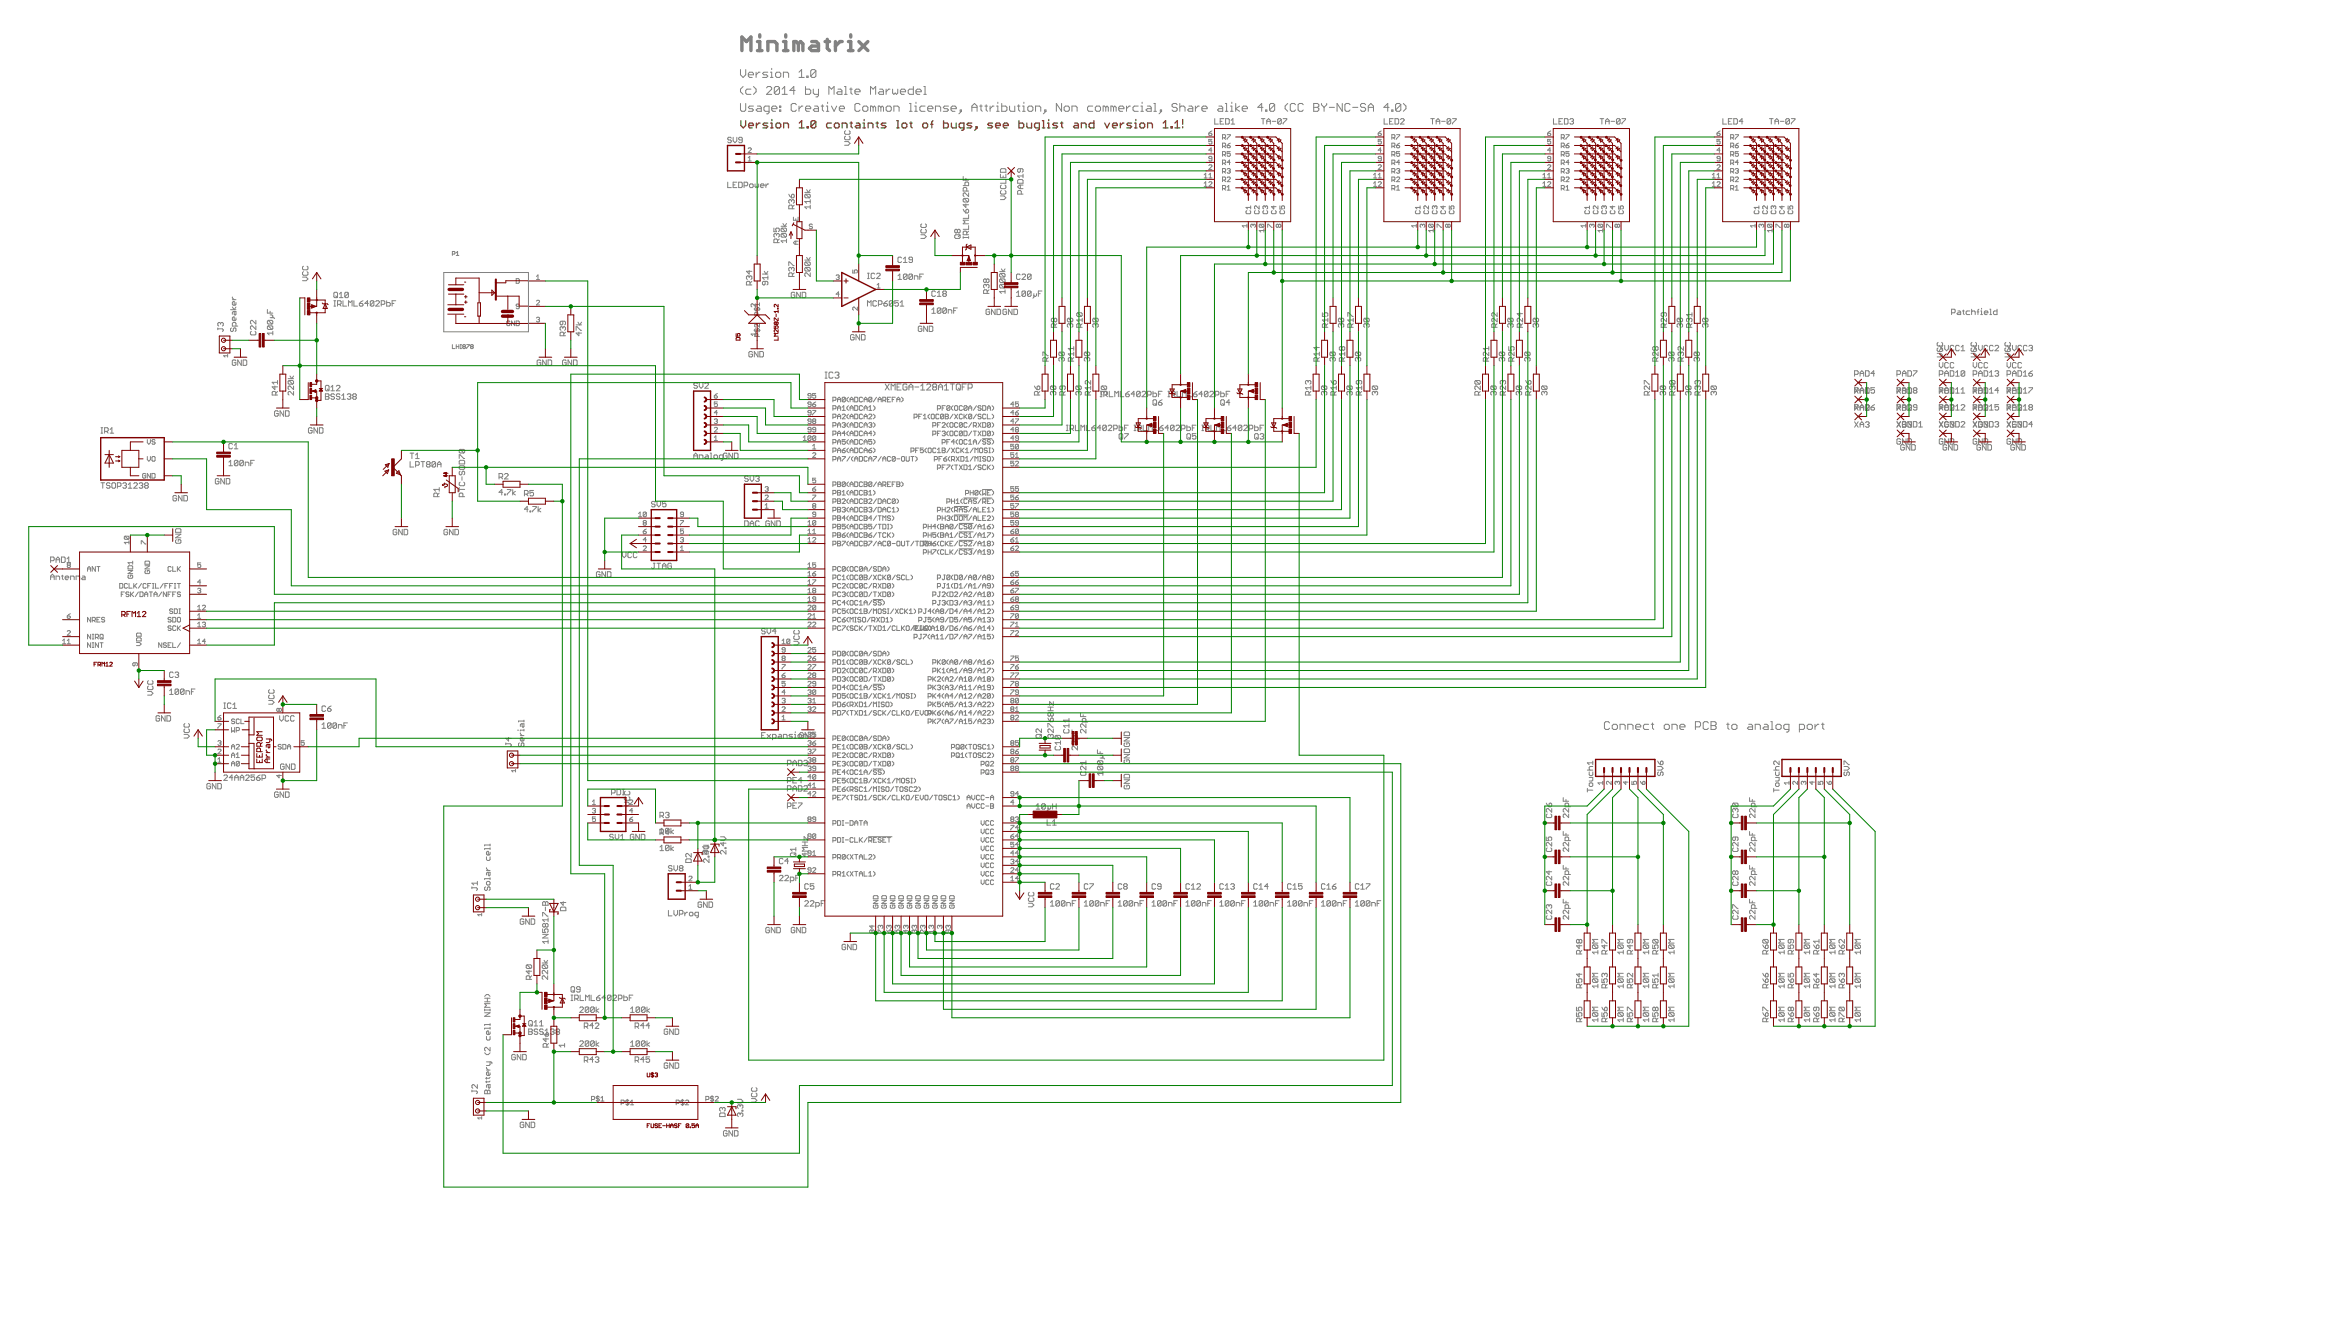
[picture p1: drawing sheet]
<svg xmlns="http://www.w3.org/2000/svg" width="700mm" height="400mm" viewBox="0 0 700 400" stroke-linecap="round" stroke-linejoin="round" font-family="sans-serif">
<g fill="#808000" stroke="#808000" stroke-width=".4">
<path d="M222.2 36.2v1.4z"/>
<path d="M222.2 37.6l.7 .8z"/>
<path d="M222.9 38.4l.7-.8z"/>
<path d="M223.6 36.2v1.4z"/>
<path d="M224.8 38.4h.8z"/>
<path d="M224.5 38l.3 .4z"/>
<path d="M224.5 37.3v.7z"/>
<path d="M224.5 37.3l.3-.4z"/>
<path d="M224.8 36.9h.8z"/>
<path d="M225.6 36.9l.3 .4z"/>
<path d="M225.9 37.3v.3z"/>
<path d="M224.5 37.6h1.4z"/>
<path d="M226.8 36.9v1.5z"/>
<path d="M226.8 37.6l.8-.7z"/>
<path d="M227.6 36.9h.3z"/>
<path d="M228.8 38.4h1.1z"/>
<path d="M229.9 38.4l.3-.4z"/>
<path d="M229.9 37.6l.3 .4z"/>
<path d="M229.1 37.6h.8z"/>
<path d="M228.8 37.3l.3 .3z"/>
<path d="M228.8 37.3l.3-.4z"/>
<path d="M229.1 36.9h1.1z"/>
<path d="M231.1 36.9h.4z"/>
<path d="M231.5 36.9v1.5z"/>
<path d="M231.1 38.4h.7z"/>
<path d="M231.5 35.8v.4z"/>
<path d="M233 38.4h.8z"/>
<path d="M233.8 38.4l.3-.4z"/>
<path d="M234.1 37.3v.7z"/>
<path d="M233.8 36.9l.3 .4z"/>
<path d="M233 36.9h.8z"/>
<path d="M233 36.9l-.3 .4z"/>
<path d="M232.7 37.3v.7z"/>
<path d="M232.7 38l.3 .4z"/>
<path d="M235 36.9v1.5z"/>
<path d="M235 36.9h1.1z"/>
<path d="M236.1 36.9l.3 .4z"/>
<path d="M236.4 37.3v1.1z"/>
<path d="M239.7 36.9l.7-.7z"/>
<path d="M240.4 36.2v2.2z"/>
<path d="M239.7 38.4h1.4z"/>
<path d="M242 38v.4z"/>
<path d="M242 38h.4z"/>
<path d="M242.4 38v.4z"/>
<path d="M242 38.4h.4z"/>
<path d="M243.2 36.6v1.4z"/>
<path d="M243.2 36.6l.4-.4z"/>
<path d="M243.6 36.2h.7z"/>
<path d="M244.3 36.2l.3 .4z"/>
<path d="M244.6 36.6v1.4z"/>
<path d="M244.6 38l-.3 .4z"/>
<path d="M243.6 38.4h.7z"/>
<path d="M243.2 38l.4 .4z"/>
<path d="M243.2 38l1.4-1.4z"/>
<path d="M248.2 36.9h1.1z"/>
<path d="M248.2 36.9l-.3 .4z"/>
<path d="M247.9 37.3v.7z"/>
<path d="M247.9 38l.3 .4z"/>
<path d="M248.2 38.4h1.1z"/>
<path d="M250.6 38.4h.7z"/>
<path d="M251.3 38.4l.3-.4z"/>
<path d="M251.6 37.3v.7z"/>
<path d="M251.3 36.9l.3 .4z"/>
<path d="M250.6 36.9h.7z"/>
<path d="M250.6 36.9l-.4 .4z"/>
<path d="M250.2 37.3v.7z"/>
<path d="M250.2 38l.4 .4z"/>
<path d="M252.6 36.9v1.5z"/>
<path d="M252.6 36.9h1z"/>
<path d="M253.6 36.9l.4 .4z"/>
<path d="M254 37.3v1.1z"/>
<path d="M255.2 36.6v1.4z"/>
<path d="M255.2 38l.4 .4z"/>
<path d="M254.9 36.9h.7z"/>
<path d="M256.8 36.9h.7z"/>
<path d="M257.5 36.9l.4 .4z"/>
<path d="M257.9 37.3v1.1z"/>
<path d="M256.8 38.4h1.1z"/>
<path d="M256.5 38l.3 .4z"/>
<path d="M256.5 38l.3-.4z"/>
<path d="M256.8 37.6h1.1z"/>
<path d="M258.8 36.9h.3z"/>
<path d="M259.1 36.9v1.5z"/>
<path d="M258.8 38.4h.7z"/>
<path d="M259.1 35.8v.4z"/>
<path d="M260.3 36.9v1.5z"/>
<path d="M260.3 36.9h1.1z"/>
<path d="M261.4 36.9l.4 .4z"/>
<path d="M261.8 37.3v1.1z"/>
<path d="M263.1 36.6v1.4z"/>
<path d="M263.1 38l.3 .4z"/>
<path d="M262.7 36.9h.7z"/>
<path d="M264.2 38.4h1.1z"/>
<path d="M265.3 38.4l.4-.4z"/>
<path d="M265.3 37.6l.4 .4z"/>
<path d="M264.6 37.6h.7z"/>
<path d="M264.2 37.3l.4 .3z"/>
<path d="M264.2 37.3l.4-.4z"/>
<path d="M264.6 36.9h1.1z"/>
<path d="M268.9 36.2h.4z"/>
<path d="M269.3 36.2v2.2z"/>
<path d="M268.9 38.4h.7z"/>
<path d="M270.8 38.4h.8z"/>
<path d="M271.6 38.4l.3-.4z"/>
<path d="M271.9 37.3v.7z"/>
<path d="M271.6 36.9l.3 .4z"/>
<path d="M270.8 36.9h.8z"/>
<path d="M270.8 36.9l-.3 .4z"/>
<path d="M270.5 37.3v.7z"/>
<path d="M270.5 38l.3 .4z"/>
<path d="M273.2 36.6v1.4z"/>
<path d="M273.2 38l.3 .4z"/>
<path d="M272.8 36.9h.7z"/>
<path d="M277.1 38.4h.7z"/>
<path d="M277.8 38.4l.4-.4z"/>
<path d="M278.2 37.3v.7z"/>
<path d="M277.8 36.9l.4 .4z"/>
<path d="M277.1 36.9h.7z"/>
<path d="M277.1 36.9l-.4 .4z"/>
<path d="M276.7 37.3v.7z"/>
<path d="M276.7 38l.4 .4z"/>
<path d="M279.4 36.6v1.8z"/>
<path d="M279.4 36.6l.4-.4z"/>
<path d="M279.1 37.3h.7z"/>
<path d="M283 36.2v2.2z"/>
<path d="M283 38.4h1z"/>
<path d="M284 38.4l.4-.4z"/>
<path d="M284.4 37.3v.7z"/>
<path d="M284 36.9l.4 .4z"/>
<path d="M283 36.9h1z"/>
<path d="M285.3 36.9v1.1z"/>
<path d="M285.3 38l.4 .4z"/>
<path d="M285.7 38.4h1z"/>
<path d="M286.7 36.9v1.5z"/>
<path d="M288.3 39.1h.4z"/>
<path d="M288.7 39.1l.4-.4z"/>
<path d="M289.1 36.9v1.8z"/>
<path d="M288 36.9h1.1z"/>
<path d="M288 36.9l-.4 .4z"/>
<path d="M287.6 37.3v.7z"/>
<path d="M287.6 38l.4 .4z"/>
<path d="M288 38.4h1.1z"/>
<path d="M290 38.4h1.1z"/>
<path d="M291.1 38.4l.3-.4z"/>
<path d="M291.1 37.6l.3 .4z"/>
<path d="M290.3 37.6h.8z"/>
<path d="M290 37.3l.3 .3z"/>
<path d="M290 37.3l.3-.4z"/>
<path d="M290.3 36.9h1.1z"/>
<path d="M292.3 39.1l.7-.7z"/>
<path d="M293 38v.4z"/>
<path d="M292.7 38h.3z"/>
<path d="M292.7 38v.4z"/>
<path d="M292.7 38.4h.3z"/>
<path d="M296.2 38.4h1.1z"/>
<path d="M297.3 38.4l.3-.4z"/>
<path d="M297.3 37.6l.3 .4z"/>
<path d="M296.6 37.6h.7z"/>
<path d="M296.2 37.3l.4 .3z"/>
<path d="M296.2 37.3l.4-.4z"/>
<path d="M296.6 36.9h1z"/>
<path d="M298.9 38.4h.7z"/>
<path d="M298.6 38l.3 .4z"/>
<path d="M298.6 37.3v.7z"/>
<path d="M298.6 37.3l.3-.4z"/>
<path d="M298.9 36.9h.7z"/>
<path d="M299.6 36.9l.4 .4z"/>
<path d="M300 37.3v.3z"/>
<path d="M298.6 37.6h1.4z"/>
<path d="M301.2 38.4h.8z"/>
<path d="M300.9 38l.3 .4z"/>
<path d="M300.9 37.3v.7z"/>
<path d="M300.9 37.3l.3-.4z"/>
<path d="M301.2 36.9h.8z"/>
<path d="M302 36.9l.3 .4z"/>
<path d="M302.3 37.3v.3z"/>
<path d="M300.9 37.6h1.4z"/>
<path d="M305.6 36.2v2.2z"/>
<path d="M305.6 38.4h1z"/>
<path d="M306.6 38.4l.4-.4z"/>
<path d="M307 37.3v.7z"/>
<path d="M306.6 36.9l.4 .4z"/>
<path d="M305.6 36.9h1z"/>
<path d="M307.9 36.9v1.1z"/>
<path d="M307.9 38l.4 .4z"/>
<path d="M308.3 38.4h1z"/>
<path d="M309.3 36.9v1.5z"/>
<path d="M311 39.1h.3z"/>
<path d="M311.3 39.1l.4-.4z"/>
<path d="M311.7 36.9v1.8z"/>
<path d="M310.6 36.9h1.1z"/>
<path d="M310.6 36.9l-.4 .4z"/>
<path d="M310.2 37.3v.7z"/>
<path d="M310.2 38l.4 .4z"/>
<path d="M310.6 38.4h1.1z"/>
<path d="M312.6 36.2h.3z"/>
<path d="M312.9 36.2v2.2z"/>
<path d="M312.6 38.4h.7z"/>
<path d="M314.1 36.9h.4z"/>
<path d="M314.5 36.9v1.5z"/>
<path d="M314.1 38.4h.7z"/>
<path d="M314.5 35.8v.4z"/>
<path d="M315.7 38.4h1.1z"/>
<path d="M316.8 38.4l.3-.4z"/>
<path d="M316.8 37.6l.3 .4z"/>
<path d="M316.1 37.6h.7z"/>
<path d="M315.7 37.3l.4 .3z"/>
<path d="M315.7 37.3l.4-.4z"/>
<path d="M316.1 36.9h1z"/>
<path d="M318.4 36.6v1.4z"/>
<path d="M318.4 38l.3 .4z"/>
<path d="M318 36.9h.7z"/>
<path d="M322.3 36.9h.7z"/>
<path d="M323 36.9l.4 .4z"/>
<path d="M323.4 37.3v1.1z"/>
<path d="M322.3 38.4h1.1z"/>
<path d="M321.9 38l.4 .4z"/>
<path d="M321.9 38l.4-.4z"/>
<path d="M322.3 37.6h1.1z"/>
<path d="M324.3 36.9v1.5z"/>
<path d="M324.3 36.9h1z"/>
<path d="M325.3 36.9l.4 .4z"/>
<path d="M325.7 37.3v1.1z"/>
<path d="M328 36.2v2.2z"/>
<path d="M327 38.4h1z"/>
<path d="M326.6 38l.4 .4z"/>
<path d="M326.6 37.3v.7z"/>
<path d="M326.6 37.3l.4-.4z"/>
<path d="M327 36.9h1z"/>
<path d="M331.3 36.9l.7 1.5z"/>
<path d="M332.7 36.9l-.7 1.5z"/>
<path d="M334 38.4h.7z"/>
<path d="M333.6 38l.4 .4z"/>
<path d="M333.6 37.3v.7z"/>
<path d="M333.6 37.3l.4-.4z"/>
<path d="M334 36.9h.7z"/>
<path d="M334.7 36.9l.4 .4z"/>
<path d="M335.1 37.3v.3z"/>
<path d="M333.6 37.6h1.5z"/>
<path d="M336 36.9v1.5z"/>
<path d="M336 37.6l.7-.7z"/>
<path d="M336.7 36.9h.3z"/>
<path d="M337.9 38.4h1.1z"/>
<path d="M339 38.4l.3-.4z"/>
<path d="M339 37.6l.3 .4z"/>
<path d="M338.3 37.6h.7z"/>
<path d="M337.9 37.3l.4 .3z"/>
<path d="M337.9 37.3l.4-.4z"/>
<path d="M338.3 36.9h1z"/>
<path d="M340.2 36.9h.4z"/>
<path d="M340.6 36.9v1.5z"/>
<path d="M340.2 38.4h.8z"/>
<path d="M340.6 35.8v.4z"/>
<path d="M342.2 38.4h.7z"/>
<path d="M342.9 38.4l.4-.4z"/>
<path d="M343.3 37.3v.7z"/>
<path d="M342.9 36.9l.4 .4z"/>
<path d="M342.2 36.9h.7z"/>
<path d="M342.2 36.9l-.4 .4z"/>
<path d="M341.8 37.3v.7z"/>
<path d="M341.8 38l.4 .4z"/>
<path d="M344.1 36.9v1.5z"/>
<path d="M344.1 36.9h1.1z"/>
<path d="M345.2 36.9l.4 .4z"/>
<path d="M345.6 37.3v1.1z"/>
<path d="M348.8 36.9l.7-.7z"/>
<path d="M349.5 36.2v2.2z"/>
<path d="M348.8 38.4h1.5z"/>
<path d="M351.1 38v.4z"/>
<path d="M351.1 38h.4z"/>
<path d="M351.5 38v.4z"/>
<path d="M351.1 38.4h.4z"/>
<path d="M352.3 36.9l.8-.7z"/>
<path d="M353.1 36.2v2.2z"/>
<path d="M352.3 38.4h1.5z"/>
<path d="M354.7 38v.4z"/>
<path d="M354.7 35.8v1.5z"/>
</g>
<g fill="#808080" stroke="#808080" stroke-width="1">
<path d="M222.5 11.1v4.1z"/>
<path d="M222.5 11.1l1.3 1.4z"/>
<path d="M223.8 12.5l1.4-1.4z"/>
<path d="M225.2 11.1v4.1z"/>
<path d="M227.1 12.5h.7z"/>
<path d="M227.8 12.5v2.7z"/>
<path d="M227.1 15.2h1.4z"/>
<path d="M227.8 10.4v.7z"/>
<path d="M230.3 12.5v2.7z"/>
<path d="M230.3 12.5h2z"/>
<path d="M232.3 12.5l.7 .6z"/>
<path d="M233 13.1v2.1z"/>
<path d="M234.9 12.5h.7z"/>
<path d="M235.6 12.5v2.7z"/>
<path d="M234.9 15.2h1.4z"/>
<path d="M235.6 10.4v.7z"/>
<path d="M238.1 12.5v2.7z"/>
<path d="M238.1 12.5h.6z"/>
<path d="M238.7 12.5l.7 .6z"/>
<path d="M239.4 13.1v2.1z"/>
<path d="M239.4 13.1l.7-.6z"/>
<path d="M240.1 12.5l.7 .6z"/>
<path d="M240.8 13.1v2.1z"/>
<path d="M243.4 12.5h1.4z"/>
<path d="M244.8 12.5l.6 .6z"/>
<path d="M245.4 13.1v2.1z"/>
<path d="M243.4 15.2h2z"/>
<path d="M242.7 14.5l.7 .7z"/>
<path d="M242.7 14.5l.7-.7z"/>
<path d="M243.4 13.8h2z"/>
<path d="M248.1 11.8v2.7z"/>
<path d="M248.1 14.5l.7 .7z"/>
<path d="M247.4 12.5h1.4z"/>
<path d="M250.5 12.5v2.7z"/>
<path d="M250.5 13.8l1.4-1.3z"/>
<path d="M251.9 12.5h.7z"/>
<path d="M254.4 12.5h.7z"/>
<path d="M255.1 12.5v2.7z"/>
<path d="M254.4 15.2h1.4z"/>
<path d="M255.1 10.4v.7z"/>
<path d="M257.6 12.5l2.7 2.7z"/>
<path d="M257.6 15.2l2.7-2.7z"/>
</g>
<g fill="#808080" stroke="#808080" stroke-width=".3">
<path d="M222.1 20.9v1.5z"/>
<path d="M222.1 22.4l.7 .8z"/>
<path d="M222.8 23.2l.8-.8z"/>
<path d="M223.6 20.9v1.5z"/>
<path d="M224.8 23.2h.8z"/>
<path d="M224.4 22.8l.4 .4z"/>
<path d="M224.4 22v.8z"/>
<path d="M224.8 21.7l-.4 .3z"/>
<path d="M224.8 21.7h.8z"/>
<path d="M225.6 21.7l.4 .3z"/>
<path d="M226 22v.4z"/>
<path d="M224.4 22.4h1.6z"/>
<path d="M226.7 21.7v1.5z"/>
<path d="M227.5 21.7l-.8 .7z"/>
<path d="M227.5 21.7h.4z"/>
<path d="M228.7 23.2h1.2z"/>
<path d="M230.2 22.8l-.3 .4z"/>
<path d="M229.9 22.4l.3 .4z"/>
<path d="M229.1 22.4h.8z"/>
<path d="M228.7 22l.4 .4z"/>
<path d="M228.7 22l.4-.3z"/>
<path d="M229.1 21.7h1.1z"/>
<path d="M231 21.7h.4z"/>
<path d="M231.4 21.7v1.5z"/>
<path d="M231 23.2h.8z"/>
<path d="M231.4 20.5v.4z"/>
<path d="M233 23.2h.8z"/>
<path d="M234.1 22.8l-.3 .4z"/>
<path d="M234.1 22v.8z"/>
<path d="M233.8 21.7l.3 .3z"/>
<path d="M233 21.7h.8z"/>
<path d="M232.6 22l.4-.3z"/>
<path d="M232.6 22v.8z"/>
<path d="M232.6 22.8l.4 .4z"/>
<path d="M234.9 21.7v1.5z"/>
<path d="M234.9 21.7h1.2z"/>
<path d="M236.1 21.7l.4 .3z"/>
<path d="M236.5 22v1.2z"/>
<path d="M239.6 21.7l.8-.8z"/>
<path d="M240.4 20.9v2.3z"/>
<path d="M239.6 23.2h1.6z"/>
<path d="M241.9 22.8v.4z"/>
<path d="M241.9 22.8h.4z"/>
<path d="M242.3 22.8v.4z"/>
<path d="M241.9 23.2h.4z"/>
<path d="M243.1 21.3v1.5z"/>
<path d="M243.5 20.9l-.4 .4z"/>
<path d="M243.5 20.9h.8z"/>
<path d="M244.3 20.9l.4 .4z"/>
<path d="M244.7 21.3v1.5z"/>
<path d="M244.7 22.8l-.4 .4z"/>
<path d="M243.5 23.2h.8z"/>
<path d="M243.1 22.8l.4 .4z"/>
<path d="M243.1 22.8l1.6-1.5z"/>
<path d="M222.1 27.5l.7 .8z"/>
<path d="M222.1 26.7v.8z"/>
<path d="M222.1 26.7l.7-.8z"/>
<path d="M224 26.7h1.2z"/>
<path d="M224 26.7l-.4 .4z"/>
<path d="M223.6 27.1v.8z"/>
<path d="M223.6 27.9l.4 .4z"/>
<path d="M224 28.3h1.2z"/>
<path d="M226.7 27.5l-.7 .8z"/>
<path d="M226.7 26.7v.8z"/>
<path d="M226 25.9l.7 .8z"/>
<path d="M229.9 28.3h1.5z"/>
<path d="M231.4 26.7l-1.5 1.6z"/>
<path d="M231.4 26.4v.3z"/>
<path d="M231 25.9l.4 .5z"/>
<path d="M230.2 25.9h.8z"/>
<path d="M230.2 25.9l-.3 .5z"/>
<path d="M232.2 26.4v1.5z"/>
<path d="M232.6 25.9l-.4 .5z"/>
<path d="M232.6 25.9h.8z"/>
<path d="M233.4 25.9l.4 .5z"/>
<path d="M233.8 26.4v1.5z"/>
<path d="M233.8 27.9l-.4 .4z"/>
<path d="M232.6 28.3h.8z"/>
<path d="M232.2 27.9l.4 .4z"/>
<path d="M232.2 27.9l1.6-1.5z"/>
<path d="M235.3 25.9l-.8 .8z"/>
<path d="M235.3 25.9v2.4z"/>
<path d="M234.5 28.3h1.6z"/>
<path d="M238 25.9v2.4z"/>
<path d="M238 25.9l-1.1 1.2z"/>
<path d="M236.9 27.1h1.5z"/>
<path d="M241.5 25.9v2.4z"/>
<path d="M241.5 28.3h1.2z"/>
<path d="M242.7 28.3l.4-.4z"/>
<path d="M243.1 27.1v.8z"/>
<path d="M242.7 26.7l.4 .4z"/>
<path d="M241.5 26.7h1.2z"/>
<path d="M243.9 26.7v1.2z"/>
<path d="M243.9 27.9l.4 .4z"/>
<path d="M244.3 28.3h1.1z"/>
<path d="M245.4 26.7v2z"/>
<path d="M245.4 28.7l-.3 .4z"/>
<path d="M244.7 29.1h.4z"/>
<path d="M248.6 25.9v2.4z"/>
<path d="M248.6 25.9l.7 .8z"/>
<path d="M249.3 26.7l.8-.8z"/>
<path d="M250.1 25.9v2.4z"/>
<path d="M251.3 26.7h.8z"/>
<path d="M252.1 26.7l.4 .4z"/>
<path d="M252.5 27.1v1.2z"/>
<path d="M251.3 28.3h1.2z"/>
<path d="M250.9 27.9l.4 .4z"/>
<path d="M250.9 27.9l.4-.4z"/>
<path d="M251.3 27.5h1.2z"/>
<path d="M253.2 25.9h.4z"/>
<path d="M253.6 25.9v2.4z"/>
<path d="M253.2 28.3h.8z"/>
<path d="M255.2 26.4v1.5z"/>
<path d="M255.2 27.9l.4 .4z"/>
<path d="M254.8 26.7h.8z"/>
<path d="M256.7 28.3h.8z"/>
<path d="M256.4 27.9l.3 .4z"/>
<path d="M256.4 27.1v.8z"/>
<path d="M256.4 27.1l.3-.4z"/>
<path d="M256.7 26.7h.8z"/>
<path d="M257.5 26.7l.4 .4z"/>
<path d="M257.9 27.1v.4z"/>
<path d="M256.4 27.5h1.5z"/>
<path d="M261 25.9v2.4z"/>
<path d="M261 25.9l.8 .8z"/>
<path d="M262.6 25.9l-.8 .8z"/>
<path d="M262.6 25.9v2.4z"/>
<path d="M263.8 26.7h.7z"/>
<path d="M264.5 26.7l.4 .4z"/>
<path d="M264.9 27.1v1.2z"/>
<path d="M263.8 28.3h1.1z"/>
<path d="M263.4 27.9l.4 .4z"/>
<path d="M263.4 27.9l.4-.4z"/>
<path d="M263.8 27.5h1.1z"/>
<path d="M265.7 26.7v1.6z"/>
<path d="M266.5 26.7l-.8 .8z"/>
<path d="M266.5 26.7h.4z"/>
<path d="M267.7 26.7v1.2z"/>
<path d="M267.7 27.9l.4 .4z"/>
<path d="M268.1 28.3l.4-.4z"/>
<path d="M268.5 27.9l.3 .4z"/>
<path d="M269.2 27.9l-.4 .4z"/>
<path d="M269.2 26.7v1.2z"/>
<path d="M270.4 28.3h.8z"/>
<path d="M270 27.9l.4 .4z"/>
<path d="M270 27.1v.8z"/>
<path d="M270 27.1l.4-.4z"/>
<path d="M270.4 26.7h.8z"/>
<path d="M271.2 26.7l.4 .4z"/>
<path d="M271.6 27.1v.4z"/>
<path d="M270 27.5h1.6z"/>
<path d="M273.9 25.9v2.4z"/>
<path d="M272.7 28.3h1.2z"/>
<path d="M272.3 27.9l.4 .4z"/>
<path d="M272.3 27.1v.8z"/>
<path d="M272.3 27.1l.4-.4z"/>
<path d="M272.7 26.7h1.2z"/>
<path d="M275.1 28.3h.7z"/>
<path d="M274.7 27.9l.4 .4z"/>
<path d="M274.7 27.1v.8z"/>
<path d="M274.7 27.1l.4-.4z"/>
<path d="M275.1 26.7h.7z"/>
<path d="M275.8 26.7l.4 .4z"/>
<path d="M276.2 27.1v.4z"/>
<path d="M274.7 27.5h1.5z"/>
<path d="M277 25.9h.4z"/>
<path d="M277.4 25.9v2.4z"/>
<path d="M277 28.3h.8z"/>
<path d="M482.3 216.4l.4 .4z"/>
<path d="M481.5 216.4h.8z"/>
<path d="M481.5 216.4l-.4 .4z"/>
<path d="M481.1 216.8v1.6z"/>
<path d="M481.1 218.4l.4 .4z"/>
<path d="M481.5 218.8h.8z"/>
<path d="M482.3 218.8l.4-.4z"/>
<path d="M483.9 218.8h.7z"/>
<path d="M484.6 218.8l.4-.4z"/>
<path d="M485 217.6v.8z"/>
<path d="M484.6 217.2l.4 .4z"/>
<path d="M483.9 217.2h.7z"/>
<path d="M483.5 217.6l.4-.4z"/>
<path d="M483.5 217.6v.8z"/>
<path d="M483.5 218.4l.4 .4z"/>
<path d="M485.8 217.2v1.6z"/>
<path d="M485.8 217.2h1.2z"/>
<path d="M487 217.2l.4 .4z"/>
<path d="M487.4 217.6v1.2z"/>
<path d="M488.1 217.2v1.6z"/>
<path d="M488.1 217.2h1.2z"/>
<path d="M489.3 217.2l.4 .4z"/>
<path d="M489.7 217.6v1.2z"/>
<path d="M490.9 218.8h.8z"/>
<path d="M490.5 218.4l.4 .4z"/>
<path d="M490.5 217.6v.8z"/>
<path d="M490.5 217.6l.4-.4z"/>
<path d="M490.9 217.2h.8z"/>
<path d="M491.7 217.2l.3 .4z"/>
<path d="M492 217.6v.4z"/>
<path d="M490.5 218h1.5z"/>
<path d="M493.2 217.2h1.2z"/>
<path d="M493.2 217.2l-.4 .4z"/>
<path d="M492.8 217.6v.8z"/>
<path d="M492.8 218.4l.4 .4z"/>
<path d="M493.2 218.8h1.2z"/>
<path d="M495.5 216.8v1.6z"/>
<path d="M495.5 218.4l.4 .4z"/>
<path d="M495.2 217.2h.7z"/>
<path d="M499.4 218.8h.8z"/>
<path d="M500.2 218.8l.4-.4z"/>
<path d="M500.6 217.6v.8z"/>
<path d="M500.2 217.2l.4 .4z"/>
<path d="M499.4 217.2h.8z"/>
<path d="M499.4 217.2l-.3 .4z"/>
<path d="M499.1 217.6v.8z"/>
<path d="M499.1 218.4l.3 .4z"/>
<path d="M501.4 217.2v1.6z"/>
<path d="M501.4 217.2h1.2z"/>
<path d="M502.6 217.2l.4 .4z"/>
<path d="M503 217.6v1.2z"/>
<path d="M504.1 218.8h.8z"/>
<path d="M503.7 218.4l.4 .4z"/>
<path d="M503.7 217.6v.8z"/>
<path d="M503.7 217.6l.4-.4z"/>
<path d="M504.1 217.2h.8z"/>
<path d="M504.9 217.2l.4 .4z"/>
<path d="M505.3 217.6v.4z"/>
<path d="M503.7 218h1.6z"/>
<path d="M508.4 216.4v2.4z"/>
<path d="M508.4 216.4h1.2z"/>
<path d="M509.6 216.4l.4 .4z"/>
<path d="M510 216.8v.8z"/>
<path d="M510 217.6l-.4 .4z"/>
<path d="M508.4 218h1.2z"/>
<path d="M511.9 216.4l.4 .4z"/>
<path d="M511.1 216.4h.8z"/>
<path d="M511.1 216.4l-.4 .4z"/>
<path d="M510.7 216.8v1.6z"/>
<path d="M510.7 218.4l.4 .4z"/>
<path d="M511.1 218.8h.8z"/>
<path d="M511.9 218.8l.4-.4z"/>
<path d="M513.1 216.4v2.4z"/>
<path d="M513.1 216.4h1.2z"/>
<path d="M514.3 216.4l.3 .4z"/>
<path d="M514.6 216.8v.4z"/>
<path d="M514.6 217.2l-.3 .4z"/>
<path d="M514.3 217.6l.3 .4z"/>
<path d="M514.6 218v.4z"/>
<path d="M514.6 218.4l-.3 .4z"/>
<path d="M513.1 218.8h1.2z"/>
<path d="M513.1 217.6h1.2z"/>
<path d="M518.2 216.8v1.6z"/>
<path d="M518.2 218.4l.3 .4z"/>
<path d="M517.8 217.2h.7z"/>
<path d="M519.7 218.8h.8z"/>
<path d="M520.5 218.8l.4-.4z"/>
<path d="M520.9 217.6v.8z"/>
<path d="M520.5 217.2l.4 .4z"/>
<path d="M519.7 217.2h.8z"/>
<path d="M519.3 217.6l.4-.4z"/>
<path d="M519.3 217.6v.8z"/>
<path d="M519.3 218.4l.4 .4z"/>
<path d="M524.4 217.2h.8z"/>
<path d="M525.2 217.2l.4 .4z"/>
<path d="M525.6 217.6v1.2z"/>
<path d="M524.4 218.8h1.2z"/>
<path d="M524 218.4l.4 .4z"/>
<path d="M524 218.4l.4-.4z"/>
<path d="M524.4 218h1.2z"/>
<path d="M526.3 217.2v1.6z"/>
<path d="M526.3 217.2h1.2z"/>
<path d="M527.5 217.2l.4 .4z"/>
<path d="M527.9 217.6v1.2z"/>
<path d="M529.1 217.2h.7z"/>
<path d="M529.8 217.2l.4 .4z"/>
<path d="M530.2 217.6v1.2z"/>
<path d="M529.1 218.8h1.1z"/>
<path d="M528.7 218.4l.4 .4z"/>
<path d="M528.7 218.4l.4-.4z"/>
<path d="M529.1 218h1.1z"/>
<path d="M531 216.4h.4z"/>
<path d="M531.4 216.4v2.4z"/>
<path d="M531 218.8h.8z"/>
<path d="M533 218.8h.7z"/>
<path d="M533.7 218.8l.4-.4z"/>
<path d="M534.1 217.6v.8z"/>
<path d="M533.7 217.2l.4 .4z"/>
<path d="M533 217.2h.7z"/>
<path d="M532.6 217.6l.4-.4z"/>
<path d="M532.6 217.6v.8z"/>
<path d="M532.6 218.4l.4 .4z"/>
<path d="M535.7 219.5h.4z"/>
<path d="M536.1 219.5l.4-.3z"/>
<path d="M536.5 217.2v2z"/>
<path d="M535.3 217.2h1.2z"/>
<path d="M535.3 217.2l-.4 .4z"/>
<path d="M534.9 217.6v.8z"/>
<path d="M534.9 218.4l.4 .4z"/>
<path d="M535.3 218.8h1.2z"/>
<path d="M539.6 217.2v2.3z"/>
<path d="M539.6 217.2h1.2z"/>
<path d="M540.8 217.2l.3 .4z"/>
<path d="M541.1 217.6v.8z"/>
<path d="M541.1 218.4l-.3 .4z"/>
<path d="M539.6 218.8h1.2z"/>
<path d="M542.3 218.8h.8z"/>
<path d="M543.1 218.8l.4-.4z"/>
<path d="M543.5 217.6v.8z"/>
<path d="M543.1 217.2l.4 .4z"/>
<path d="M542.3 217.2h.8z"/>
<path d="M541.9 217.6l.4-.4z"/>
<path d="M541.9 217.6v.8z"/>
<path d="M541.9 218.4l.4 .4z"/>
<path d="M544.3 217.2v1.6z"/>
<path d="M545 217.2l-.7 .8z"/>
<path d="M545 217.2h.4z"/>
<path d="M546.6 216.8v1.6z"/>
<path d="M546.6 218.4l.4 .4z"/>
<path d="M546.2 217.2h.8z"/>
<path d="M585.2 92.7v1.6z"/>
<path d="M585.2 92.7h.9z"/>
<path d="M586.1 92.7l.2 .3z"/>
<path d="M586.3 93v.5z"/>
<path d="M586.3 93.5l-.2 .3z"/>
<path d="M585.2 93.8h.9z"/>
<path d="M587.1 93.3h.6z"/>
<path d="M587.7 93.3l.3 .2z"/>
<path d="M588 93.5v.8z"/>
<path d="M587.1 94.3h.9z"/>
<path d="M586.9 94.1l.2 .2z"/>
<path d="M586.9 94.1l.2-.3z"/>
<path d="M587.1 93.8h.9z"/>
<path d="M588.8 93v1.1z"/>
<path d="M588.8 94.1l.2 .2z"/>
<path d="M588.5 93.3h.5z"/>
<path d="M589.9 93.3h.8z"/>
<path d="M589.9 93.3l-.3 .2z"/>
<path d="M589.6 93.5v.6z"/>
<path d="M589.6 94.1l.3 .2z"/>
<path d="M589.9 94.3h.8z"/>
<path d="M591.2 92.7v1.6z"/>
<path d="M591.5 93.3l-.3 .2z"/>
<path d="M591.5 93.3h.5z"/>
<path d="M592 93.3l.3 .2z"/>
<path d="M592.3 93.5v.8z"/>
<path d="M593.1 93v1.3z"/>
<path d="M593.1 93l.3-.3z"/>
<path d="M592.9 93.5h.5z"/>
<path d="M594 93.3h.2z"/>
<path d="M594.2 93.3v1z"/>
<path d="M594 94.3h.5z"/>
<path d="M594.2 92.5v.2z"/>
<path d="M595.3 94.3h.6z"/>
<path d="M595 94.1l.3 .2z"/>
<path d="M595 93.5v.6z"/>
<path d="M595.3 93.3l-.3 .2z"/>
<path d="M595.3 93.3h.6z"/>
<path d="M595.9 93.3l.2 .2z"/>
<path d="M596.1 93.5v.3z"/>
<path d="M595 93.8h1.1z"/>
<path d="M596.7 92.7h.3z"/>
<path d="M597 92.7v1.6z"/>
<path d="M596.7 94.3h.5z"/>
<path d="M598.9 92.7v1.6z"/>
<path d="M598.1 94.3h.8z"/>
<path d="M597.8 94.1l.3 .2z"/>
<path d="M597.8 93.5v.6z"/>
<path d="M597.8 93.5l.3-.2z"/>
<path d="M598.1 93.3h.8z"/>
<path d="M222.1 31v2z"/>
<path d="M222.1 33l.4 .4z"/>
<path d="M222.5 33.4h.7z"/>
<path d="M223.6 33l-.4 .4z"/>
<path d="M223.6 31v2z"/>
<path d="M224.4 33.4h1.2z"/>
<path d="M226 33l-.4 .4z"/>
<path d="M225.6 32.6l.4 .4z"/>
<path d="M224.8 32.6h.8z"/>
<path d="M224.4 32.2l.4 .4z"/>
<path d="M224.4 32.2l.4-.4z"/>
<path d="M224.8 31.8h1.2z"/>
<path d="M227.1 31.8h.8z"/>
<path d="M227.9 31.8l.4 .4z"/>
<path d="M228.3 32.2v1.2z"/>
<path d="M227.1 33.4h1.2z"/>
<path d="M226.7 33l.4 .4z"/>
<path d="M226.7 33l.4-.4z"/>
<path d="M227.1 32.6h1.2z"/>
<path d="M229.9 34.1h.3z"/>
<path d="M230.2 34.1l.4-.3z"/>
<path d="M230.6 31.8v2z"/>
<path d="M229.5 31.8h1.1z"/>
<path d="M229.5 31.8l-.4 .4z"/>
<path d="M229.1 32.2v.8z"/>
<path d="M229.1 33l.4 .4z"/>
<path d="M229.5 33.4h1.1z"/>
<path d="M231.8 33.4h.8z"/>
<path d="M231.4 33l.4 .4z"/>
<path d="M231.4 32.2v.8z"/>
<path d="M231.4 32.2l.4-.4z"/>
<path d="M231.8 31.8h.8z"/>
<path d="M232.6 31.8l.4 .4z"/>
<path d="M233 32.2v.4z"/>
<path d="M231.4 32.6h1.6z"/>
<path d="M233.8 31.8h.3z"/>
<path d="M234.1 31.8v.4z"/>
<path d="M233.8 32.2h.3z"/>
<path d="M233.8 31.8v.4z"/>
<path d="M233.8 33h.3z"/>
<path d="M234.1 33v.4z"/>
<path d="M233.8 33.4h.3z"/>
<path d="M233.8 33v.4z"/>
<path d="M238.4 31l.4 .4z"/>
<path d="M237.7 31h.7z"/>
<path d="M237.3 31.4l.4-.4z"/>
<path d="M237.3 31.4v1.6z"/>
<path d="M237.3 33l.4 .4z"/>
<path d="M237.7 33.4h.7z"/>
<path d="M238.8 33l-.4 .4z"/>
<path d="M239.6 31.8v1.6z"/>
<path d="M239.6 32.6l.8-.8z"/>
<path d="M240.4 31.8h.4z"/>
<path d="M241.9 33.4h.8z"/>
<path d="M241.5 33l.4 .4z"/>
<path d="M241.5 32.2v.8z"/>
<path d="M241.5 32.2l.4-.4z"/>
<path d="M241.9 31.8h.8z"/>
<path d="M242.7 31.8l.4 .4z"/>
<path d="M243.1 32.2v.4z"/>
<path d="M241.5 32.6h1.6z"/>
<path d="M244.3 31.8h.8z"/>
<path d="M245.1 31.8l.3 .4z"/>
<path d="M245.4 32.2v1.2z"/>
<path d="M244.3 33.4h1.1z"/>
<path d="M243.9 33l.4 .4z"/>
<path d="M243.9 33l.4-.4z"/>
<path d="M244.3 32.6h1.1z"/>
<path d="M246.6 31.4v1.6z"/>
<path d="M246.6 33l.4 .4z"/>
<path d="M246.2 31.8h.8z"/>
<path d="M247.8 31.8h.4z"/>
<path d="M248.2 31.8v1.6z"/>
<path d="M247.8 33.4h.8z"/>
<path d="M248.2 30.6v.4z"/>
<path d="M249.3 31.8l.8 1.6z"/>
<path d="M250.9 31.8l-.8 1.6z"/>
<path d="M252.1 33.4h.8z"/>
<path d="M251.7 33l.4 .4z"/>
<path d="M251.7 32.2v.8z"/>
<path d="M251.7 32.2l.4-.4z"/>
<path d="M252.1 31.8h.8z"/>
<path d="M252.9 31.8l.3 .4z"/>
<path d="M253.2 32.2v.4z"/>
<path d="M251.7 32.6h1.5z"/>
<path d="M257.5 31l.4 .4z"/>
<path d="M256.7 31h.8z"/>
<path d="M256.7 31l-.3 .4z"/>
<path d="M256.4 31.4v1.6z"/>
<path d="M256.4 33l.3 .4z"/>
<path d="M256.7 33.4h.8z"/>
<path d="M257.9 33l-.4 .4z"/>
<path d="M259.1 33.4h.8z"/>
<path d="M259.9 33.4l.4-.4z"/>
<path d="M260.3 32.2v.8z"/>
<path d="M259.9 31.8l.4 .4z"/>
<path d="M259.1 31.8h.8z"/>
<path d="M258.7 32.2l.4-.4z"/>
<path d="M258.7 32.2v.8z"/>
<path d="M258.7 33l.4 .4z"/>
<path d="M261 31.8v1.6z"/>
<path d="M261 31.8h.4z"/>
<path d="M261.4 31.8l.4 .4z"/>
<path d="M261.8 32.2v1.2z"/>
<path d="M262.2 31.8l-.4 .4z"/>
<path d="M262.2 31.8l.4 .4z"/>
<path d="M262.6 32.2v1.2z"/>
<path d="M263.4 31.8v1.6z"/>
<path d="M263.4 31.8h.4z"/>
<path d="M263.8 31.8l.4 .4z"/>
<path d="M264.2 32.2v1.2z"/>
<path d="M264.5 31.8l-.3 .4z"/>
<path d="M264.5 31.8l.4 .4z"/>
<path d="M264.9 32.2v1.2z"/>
<path d="M266.1 33.4h.8z"/>
<path d="M267.3 33l-.4 .4z"/>
<path d="M267.3 32.2v.8z"/>
<path d="M266.9 31.8l.4 .4z"/>
<path d="M266.1 31.8h.8z"/>
<path d="M266.1 31.8l-.4 .4z"/>
<path d="M265.7 32.2v.8z"/>
<path d="M265.7 33l.4 .4z"/>
<path d="M268.1 31.8v1.6z"/>
<path d="M268.1 31.8h1.1z"/>
<path d="M269.2 31.8l.4 .4z"/>
<path d="M269.6 32.2v1.2z"/>
<path d="M272.7 31h.4z"/>
<path d="M273.1 31v2.4z"/>
<path d="M272.7 33.4h.8z"/>
<path d="M274.3 31.8h.4z"/>
<path d="M274.7 31.8v1.6z"/>
<path d="M274.3 33.4h.8z"/>
<path d="M274.7 30.6v.4z"/>
<path d="M276.2 31.8h1.2z"/>
<path d="M275.8 32.2l.4-.4z"/>
<path d="M275.8 32.2v.8z"/>
<path d="M275.8 33l.4 .4z"/>
<path d="M276.2 33.4h1.2z"/>
<path d="M278.6 33.4h.8z"/>
<path d="M278.2 33l.4 .4z"/>
<path d="M278.2 32.2v.8z"/>
<path d="M278.6 31.8l-.4 .4z"/>
<path d="M278.6 31.8h.8z"/>
<path d="M279.4 31.8l.4 .4z"/>
<path d="M279.8 32.2v.4z"/>
<path d="M278.2 32.6h1.6z"/>
<path d="M280.5 31.8v1.6z"/>
<path d="M280.5 31.8h1.2z"/>
<path d="M281.7 31.8l.4 .4z"/>
<path d="M282.1 32.2v1.2z"/>
<path d="M282.9 33.4h1.1z"/>
<path d="M284 33.4l.4-.4z"/>
<path d="M284 32.6l.4 .4z"/>
<path d="M283.2 32.6h.8z"/>
<path d="M282.9 32.2l.3 .4z"/>
<path d="M282.9 32.2l.3-.4z"/>
<path d="M283.2 31.8h1.2z"/>
<path d="M285.6 33.4h.8z"/>
<path d="M285.2 33l.4 .4z"/>
<path d="M285.2 32.2v.8z"/>
<path d="M285.2 32.2l.4-.4z"/>
<path d="M285.6 31.8h.8z"/>
<path d="M286.4 31.8l.4 .4z"/>
<path d="M286.8 32.2v.4z"/>
<path d="M285.2 32.6h1.6z"/>
<path d="M287.5 34.1l.8-.7z"/>
<path d="M288.3 33v.4z"/>
<path d="M287.9 33h.4z"/>
<path d="M287.9 33v.4z"/>
<path d="M287.9 33.4h.4z"/>
<path d="M291.4 31.8v1.6z"/>
<path d="M291.4 31.8l.8-.8z"/>
<path d="M292.2 31l.8 .8z"/>
<path d="M293 31.8v1.6z"/>
<path d="M291.4 32.2h1.6z"/>
<path d="M294.2 31.4v1.6z"/>
<path d="M294.2 33l.4 .4z"/>
<path d="M293.8 31.8h.8z"/>
<path d="M295.7 31.4v1.6z"/>
<path d="M295.7 33l.4 .4z"/>
<path d="M295.3 31.8h.8z"/>
<path d="M296.9 31.8v1.6z"/>
<path d="M296.9 32.6l.8-.8z"/>
<path d="M297.7 31.8h.4z"/>
<path d="M298.8 31.8h.4z"/>
<path d="M299.2 31.8v1.6z"/>
<path d="M298.8 33.4h.8z"/>
<path d="M299.2 30.6v.4z"/>
<path d="M300.4 31v2.4z"/>
<path d="M300.4 33.4h1.2z"/>
<path d="M302 33l-.4 .4z"/>
<path d="M302 32.2v.8z"/>
<path d="M301.6 31.8l.4 .4z"/>
<path d="M300.4 31.8h1.2z"/>
<path d="M302.7 31.8v1.2z"/>
<path d="M302.7 33l.4 .4z"/>
<path d="M303.1 33.4h1.2z"/>
<path d="M304.3 31.8v1.6z"/>
<path d="M305.5 31.4v1.6z"/>
<path d="M305.5 33l.4 .4z"/>
<path d="M305.1 31.8h.8z"/>
<path d="M306.6 31.8h.4z"/>
<path d="M307 31.8v1.6z"/>
<path d="M306.6 33.4h.8z"/>
<path d="M307 30.6v.4z"/>
<path d="M308.6 33.4h.8z"/>
<path d="M309.7 33l-.3 .4z"/>
<path d="M309.7 32.2v.8z"/>
<path d="M309.4 31.8l.3 .4z"/>
<path d="M308.6 31.8h.8z"/>
<path d="M308.6 31.8l-.4 .4z"/>
<path d="M308.2 32.2v.8z"/>
<path d="M308.2 33l.4 .4z"/>
<path d="M310.5 31.8v1.6z"/>
<path d="M310.5 31.8h1.2z"/>
<path d="M311.7 31.8l.4 .4z"/>
<path d="M312.1 32.2v1.2z"/>
<path d="M312.9 34.1l.8-.7z"/>
<path d="M313.7 33v.4z"/>
<path d="M313.3 33h.4z"/>
<path d="M313.3 33v.4z"/>
<path d="M313.3 33.4h.4z"/>
<path d="M316.8 31v2.4z"/>
<path d="M316.8 31l1.5 2.4z"/>
<path d="M318.3 31v2.4z"/>
<path d="M319.5 33.4h.8z"/>
<path d="M320.7 33l-.4 .4z"/>
<path d="M320.7 32.2v.8z"/>
<path d="M320.3 31.8l.4 .4z"/>
<path d="M319.5 31.8h.8z"/>
<path d="M319.1 32.2l.4-.4z"/>
<path d="M319.1 32.2v.8z"/>
<path d="M319.1 33l.4 .4z"/>
<path d="M321.5 31.8v1.6z"/>
<path d="M321.5 31.8h1.1z"/>
<path d="M322.6 31.8l.4 .4z"/>
<path d="M323 32.2v1.2z"/>
<path d="M326.5 31.8h1.2z"/>
<path d="M326.5 31.8l-.4 .4z"/>
<path d="M326.1 32.2v.8z"/>
<path d="M326.1 33l.4 .4z"/>
<path d="M326.5 33.4h1.2z"/>
<path d="M328.9 33.4h.7z"/>
<path d="M330 33l-.4 .4z"/>
<path d="M330 32.2v.8z"/>
<path d="M329.6 31.8l.4 .4z"/>
<path d="M328.9 31.8h.7z"/>
<path d="M328.5 32.2l.4-.4z"/>
<path d="M328.5 32.2v.8z"/>
<path d="M328.5 33l.4 .4z"/>
<path d="M330.8 31.8v1.6z"/>
<path d="M330.8 31.8h.4z"/>
<path d="M331.2 31.8l.4 .4z"/>
<path d="M331.6 32.2v1.2z"/>
<path d="M332 31.8l-.4 .4z"/>
<path d="M332 31.8l.4 .4z"/>
<path d="M332.4 32.2v1.2z"/>
<path d="M333.1 31.8v1.6z"/>
<path d="M333.1 31.8h.4z"/>
<path d="M333.5 31.8l.4 .4z"/>
<path d="M333.9 32.2v1.2z"/>
<path d="M334.3 31.8l-.4 .4z"/>
<path d="M334.3 31.8l.4 .4z"/>
<path d="M334.7 32.2v1.2z"/>
<path d="M335.9 33.4h.8z"/>
<path d="M335.5 33l.4 .4z"/>
<path d="M335.5 32.2v.8z"/>
<path d="M335.5 32.2l.4-.4z"/>
<path d="M335.9 31.8h.8z"/>
<path d="M336.7 31.8l.3 .4z"/>
<path d="M337 32.2v.4z"/>
<path d="M335.5 32.6h1.5z"/>
<path d="M337.8 31.8v1.6z"/>
<path d="M338.6 31.8l-.8 .8z"/>
<path d="M338.6 31.8h.4z"/>
<path d="M340.2 31.8h1.1z"/>
<path d="M339.8 32.2l.4-.4z"/>
<path d="M339.8 32.2v.8z"/>
<path d="M339.8 33l.4 .4z"/>
<path d="M340.2 33.4h1.1z"/>
<path d="M342.1 31.8h.4z"/>
<path d="M342.5 31.8v1.6z"/>
<path d="M342.1 33.4h.8z"/>
<path d="M342.5 30.6v.4z"/>
<path d="M344.1 31.8h.7z"/>
<path d="M344.8 31.8l.4 .4z"/>
<path d="M345.2 32.2v1.2z"/>
<path d="M344.1 33.4h1.1z"/>
<path d="M343.7 33l.4 .4z"/>
<path d="M343.7 33l.4-.4z"/>
<path d="M344.1 32.6h1.1z"/>
<path d="M346 31h.4z"/>
<path d="M346.4 31v2.4z"/>
<path d="M346 33.4h.8z"/>
<path d="M347.6 34.1l.7-.7z"/>
<path d="M348.3 33v.4z"/>
<path d="M348 33h.3z"/>
<path d="M348 33v.4z"/>
<path d="M348 33.4h.3z"/>
<path d="M352.6 31l.4 .4z"/>
<path d="M351.8 31h.8z"/>
<path d="M351.8 31l-.3 .4z"/>
<path d="M351.5 31.4v.4z"/>
<path d="M351.5 31.8l.3 .4z"/>
<path d="M351.8 32.2h.8z"/>
<path d="M352.6 32.2l.4 .4z"/>
<path d="M353 32.6v.4z"/>
<path d="M353 33l-.4 .4z"/>
<path d="M351.8 33.4h.8z"/>
<path d="M351.5 33l.3 .4z"/>
<path d="M353.8 31v2.4z"/>
<path d="M353.8 32.2l.4-.4z"/>
<path d="M354.2 31.8h.8z"/>
<path d="M355 31.8l.4 .4z"/>
<path d="M355.4 32.2v1.2z"/>
<path d="M356.5 31.8h.8z"/>
<path d="M357.3 31.8l.4 .4z"/>
<path d="M357.7 32.2v1.2z"/>
<path d="M356.5 33.4h1.2z"/>
<path d="M356.1 33l.4 .4z"/>
<path d="M356.1 33l.4-.4z"/>
<path d="M356.5 32.6h1.2z"/>
<path d="M358.5 31.8v1.6z"/>
<path d="M358.5 32.6l.8-.8z"/>
<path d="M359.3 31.8h.3z"/>
<path d="M360.8 33.4h.8z"/>
<path d="M360.4 33l.4 .4z"/>
<path d="M360.4 32.2v.8z"/>
<path d="M360.4 32.2l.4-.4z"/>
<path d="M360.8 31.8h.8z"/>
<path d="M361.6 31.8l.4 .4z"/>
<path d="M362 32.2v.4z"/>
<path d="M360.4 32.6h1.6z"/>
<path d="M365.5 31.8h.8z"/>
<path d="M366.3 31.8l.4 .4z"/>
<path d="M366.7 32.2v1.2z"/>
<path d="M365.5 33.4h1.2z"/>
<path d="M365.1 33l.4 .4z"/>
<path d="M365.1 33l.4-.4z"/>
<path d="M365.5 32.6h1.2z"/>
<path d="M367.4 31h.4z"/>
<path d="M367.8 31v2.4z"/>
<path d="M367.4 33.4h.8z"/>
<path d="M369 31.8h.4z"/>
<path d="M369.4 31.8v1.6z"/>
<path d="M369 33.4h.8z"/>
<path d="M369.4 30.6v.4z"/>
<path d="M370.6 31v2.4z"/>
<path d="M370.6 32.6l1.1 .8z"/>
<path d="M370.6 32.6l1.1-.8z"/>
<path d="M372.9 33.4h.8z"/>
<path d="M372.5 33l.4 .4z"/>
<path d="M372.5 32.2v.8z"/>
<path d="M372.9 31.8l-.4 .4z"/>
<path d="M372.9 31.8h.8z"/>
<path d="M373.7 31.8l.4 .4z"/>
<path d="M374.1 32.2v.4z"/>
<path d="M372.5 32.6h1.6z"/>
<path d="M378.3 31v2.4z"/>
<path d="M378.3 31l-1.1 1.2z"/>
<path d="M377.2 32.2h1.6z"/>
<path d="M379.5 33v.4z"/>
<path d="M379.5 33h.4z"/>
<path d="M379.9 33v.4z"/>
<path d="M379.5 33.4h.4z"/>
<path d="M380.7 31.4v1.6z"/>
<path d="M381.1 31l-.4 .4z"/>
<path d="M381.1 31h.8z"/>
<path d="M381.9 31l.3 .4z"/>
<path d="M382.2 31.4v1.6z"/>
<path d="M382.2 33l-.3 .4z"/>
<path d="M381.1 33.4h.8z"/>
<path d="M380.7 33l.4 .4z"/>
<path d="M382.2 31.4l-1.5 1.6z"/>
<path d="M385.4 32.6l.8 .8z"/>
<path d="M385.4 31.8v.8z"/>
<path d="M385.4 31.8l.8-.8z"/>
<path d="M388.1 31l.4 .4z"/>
<path d="M387.3 31h.8z"/>
<path d="M386.9 31.4l.4-.4z"/>
<path d="M386.9 31.4v1.6z"/>
<path d="M386.9 33l.4 .4z"/>
<path d="M387.3 33.4h.8z"/>
<path d="M388.5 33l-.4 .4z"/>
<path d="M390.4 31l.4 .4z"/>
<path d="M389.7 31h.7z"/>
<path d="M389.7 31l-.4 .4z"/>
<path d="M389.3 31.4v1.6z"/>
<path d="M389.3 33l.4 .4z"/>
<path d="M389.7 33.4h.7z"/>
<path d="M390.8 33l-.4 .4z"/>
<path d="M393.9 31v2.4z"/>
<path d="M393.9 31h1.2z"/>
<path d="M395.1 31l.4 .4z"/>
<path d="M395.5 31.4v.4z"/>
<path d="M395.5 31.8l-.4 .4z"/>
<path d="M395.1 32.2l.4 .4z"/>
<path d="M395.5 32.6v.4z"/>
<path d="M395.5 33l-.4 .4z"/>
<path d="M393.9 33.4h1.2z"/>
<path d="M393.9 32.2h1.2z"/>
<path d="M396.3 31v.4z"/>
<path d="M396.3 31.4l.8 .8z"/>
<path d="M397.1 32.2l.7-.8z"/>
<path d="M397.8 31v.4z"/>
<path d="M397.1 32.2v1.2z"/>
<path d="M398.6 32.2h1.6z"/>
<path d="M401 31v2.4z"/>
<path d="M401 31l1.5 2.4z"/>
<path d="M402.5 31v2.4z"/>
<path d="M404.5 31l.3 .4z"/>
<path d="M403.7 31h.8z"/>
<path d="M403.7 31l-.4 .4z"/>
<path d="M403.3 31.4v1.6z"/>
<path d="M403.3 33l.4 .4z"/>
<path d="M403.7 33.4h.8z"/>
<path d="M404.8 33l-.3 .4z"/>
<path d="M405.6 32.2h1.6z"/>
<path d="M409.1 31l.4 .4z"/>
<path d="M408.4 31h.7z"/>
<path d="M408.4 31l-.4 .4z"/>
<path d="M408 31.4v.4z"/>
<path d="M408 31.8l.4 .4z"/>
<path d="M408.4 32.2h.7z"/>
<path d="M409.1 32.2l.4 .4z"/>
<path d="M409.5 32.6v.4z"/>
<path d="M409.5 33l-.4 .4z"/>
<path d="M408.4 33.4h.7z"/>
<path d="M408 33l.4 .4z"/>
<path d="M410.3 31.8v1.6z"/>
<path d="M410.3 31.8l.8-.8z"/>
<path d="M411.1 31l.8 .8z"/>
<path d="M411.9 31.8v1.6z"/>
<path d="M410.3 32.2h1.6z"/>
<path d="M416.2 31v2.4z"/>
<path d="M416.2 31l-1.2 1.2z"/>
<path d="M415 32.2h1.6z"/>
<path d="M417.3 33v.4z"/>
<path d="M417.3 33h.4z"/>
<path d="M417.7 33v.4z"/>
<path d="M417.3 33.4h.4z"/>
<path d="M418.5 31.4v1.6z"/>
<path d="M418.9 31l-.4 .4z"/>
<path d="M418.9 31h.8z"/>
<path d="M419.7 31l.4 .4z"/>
<path d="M420.1 31.4v1.6z"/>
<path d="M420.1 33l-.4 .4z"/>
<path d="M418.9 33.4h.8z"/>
<path d="M418.5 33l.4 .4z"/>
<path d="M418.5 33l1.6-1.6z"/>
<path d="M420.8 33.4l.8-.8z"/>
<path d="M421.6 31.8v.8z"/>
<path d="M420.8 31l.8 .8z"/>
<path d="M265.4 115.1l1.3 1.9z"/>
<path d="M266.7 115.1l-1.3 1.9z"/>
<path d="M267.2 115.1v1.9z"/>
<path d="M267.2 115.1l.6 .7z"/>
<path d="M268.4 115.1l-.6 .7z"/>
<path d="M268.4 115.1v1.9z"/>
<path d="M269 115.1h1.2z"/>
<path d="M269 115.1v1.9z"/>
<path d="M269 117h1.2z"/>
<path d="M269 116.1h.6z"/>
<path d="M271.7 115.1l.3 .3z"/>
<path d="M271.1 115.1h.6z"/>
<path d="M271.1 115.1l-.3 .3z"/>
<path d="M270.8 115.4v1.3z"/>
<path d="M270.8 116.7l.3 .3z"/>
<path d="M271.1 117h.6z"/>
<path d="M271.7 117l.3-.3z"/>
<path d="M272 116.1v.6z"/>
<path d="M271.4 116.1h.6z"/>
<path d="M272.6 115.8v1.2z"/>
<path d="M273.2 115.1l-.6 .7z"/>
<path d="M273.2 115.1l.6 .7z"/>
<path d="M273.8 115.8v1.2z"/>
<path d="M272.6 116.1h1.2z"/>
<path d="M274.3 116.1h1.2z"/>
<path d="M276.7 115.1l-.6 .7z"/>
<path d="M276.7 115.1v1.9z"/>
<path d="M276.1 117h1.2z"/>
<path d="M277.9 117h1.2z"/>
<path d="M279.1 115.8l-1.2 1.2z"/>
<path d="M279.1 115.4v.4z"/>
<path d="M278.8 115.1l.3 .3z"/>
<path d="M278.2 115.1h.6z"/>
<path d="M278.2 115.1l-.3 .3z"/>
<path d="M279.7 115.4l.3-.3z"/>
<path d="M280 115.1h.6z"/>
<path d="M280.6 115.1l.3 .3z"/>
<path d="M280.9 115.4v.4z"/>
<path d="M280.9 115.8l-.3 .3z"/>
<path d="M280.6 116.1l.3 .3z"/>
<path d="M280.9 116.4v.3z"/>
<path d="M280.9 116.7l-.3 .3z"/>
<path d="M280 117h.6z"/>
<path d="M279.7 116.7l.3 .3z"/>
<path d="M279.7 116.4v.3z"/>
<path d="M280 116.1l-.3 .3z"/>
<path d="M279.7 115.8l.3 .3z"/>
<path d="M279.7 115.4v.4z"/>
<path d="M280 116.1h.6z"/>
<path d="M281.4 115.8v1.2z"/>
<path d="M282 115.1l-.6 .7z"/>
<path d="M282 115.1l.7 .7z"/>
<path d="M282.7 115.8v1.2z"/>
<path d="M281.4 116.1h1.3z"/>
<path d="M283.8 115.1l-.6 .7z"/>
<path d="M283.8 115.1v1.9z"/>
<path d="M283.2 117h1.2z"/>
<path d="M285.6 115.1v1.9z"/>
<path d="M285 115.1h1.2z"/>
<path d="M286.8 115.4v1.3z"/>
<path d="M286.8 115.4l.3-.3z"/>
<path d="M287.1 115.1h.6z"/>
<path d="M287.7 115.1l.3 .3z"/>
<path d="M288 115.4v1.3z"/>
<path d="M288 116.7l-.3 .3z"/>
<path d="M287.1 117h.6z"/>
<path d="M286.8 116.7l.3 .3z"/>
<path d="M287.4 116.4l.6 .6z"/>
<path d="M288.5 115.1v1.9z"/>
<path d="M288.5 115.1h1.3z"/>
<path d="M288.5 116.1h.7z"/>
<path d="M290.3 115.1v1.9z"/>
<path d="M290.3 115.1h.9z"/>
<path d="M291.2 115.1l.3 .3z"/>
<path d="M291.5 115.4v.7z"/>
<path d="M291.5 116.1l-.3 .3z"/>
<path d="M290.3 116.4h.9z"/>
<path d="M44.3 208.5h1z"/>
<path d="M45.9 207.9l-.6 .6z"/>
<path d="M45.3 207.4l.6 .5z"/>
<path d="M44.3 207.4h1z"/>
<path d="M44.5 205.7l-.2 .3z"/>
<path d="M44.3 206v.6z"/>
<path d="M44.3 206.6l.2 .2z"/>
<path d="M44.5 206.8h1.1z"/>
<path d="M45.6 206.8l.3-.2z"/>
<path d="M45.9 206v.6z"/>
<path d="M45.6 205.7l.3 .3z"/>
<path d="M44.5 204.1l-.2 .3z"/>
<path d="M44.3 204.4v.5z"/>
<path d="M44.3 204.9l.2 .3z"/>
<path d="M44.5 205.2h1.1z"/>
<path d="M45.9 204.9l-.3 .3z"/>
<path d="M45.9 204.4v.5z"/>
<path d="M45.6 204.1l.3 .3z"/>
<path d="M253.3 283.2l.3 .3z"/>
<path d="M252.8 283.2h.5z"/>
<path d="M252.5 283.5l.3-.3z"/>
<path d="M252.5 283.5v1z"/>
<path d="M252.5 284.5l.3 .3z"/>
<path d="M252.8 284.8h.5z"/>
<path d="M253.6 284.5l-.3 .3z"/>
<path d="M253.6 284v.5z"/>
<path d="M253.1 284h.5z"/>
<path d="M254.1 283.2v1.6z"/>
<path d="M254.1 283.2l1.1 1.6z"/>
<path d="M255.2 283.2v1.6z"/>
<path d="M255.8 283.2v1.6z"/>
<path d="M255.8 284.8h.8z"/>
<path d="M256.6 284.8l.3-.3z"/>
<path d="M256.9 283.5v1z"/>
<path d="M256.6 283.2l.3 .3z"/>
<path d="M255.8 283.2h.8z"/>
<path d="M52.9 161.8l-.3 .3z"/>
<path d="M52.6 162.1v.5z"/>
<path d="M52.6 162.6l.3 .3z"/>
<path d="M52.9 162.9h1.1z"/>
<path d="M54.2 162.6l-.2 .3z"/>
<path d="M54.2 162.1v.5z"/>
<path d="M54 161.8l.2 .3z"/>
<path d="M53.4 161.8h.6z"/>
<path d="M53.4 161.8v.6z"/>
<path d="M52.6 161.3h1.6z"/>
<path d="M52.6 161.3l1.6-1.1z"/>
<path d="M52.6 160.2h1.6z"/>
<path d="M52.6 159.6h1.6z"/>
<path d="M54.2 158.8v.8z"/>
<path d="M54 158.6l.2 .2z"/>
<path d="M52.9 158.6h1.1z"/>
<path d="M52.9 158.6l-.3 .2z"/>
<path d="M52.6 158.8v.8z"/>
<path d="M15.2 172.8v1z"/>
<path d="M15.7 172.2l-.5 .6z"/>
<path d="M15.7 172.2l.6 .6z"/>
<path d="M16.3 172.8v1z"/>
<path d="M15.2 173h1.1z"/>
<path d="M16.8 172.8v1z"/>
<path d="M16.8 172.8h.8z"/>
<path d="M17.6 172.8l.3 .2z"/>
<path d="M17.9 173v.8z"/>
<path d="M18.7 172.5v1.1z"/>
<path d="M18.7 173.6l.3 .2z"/>
<path d="M18.4 172.8h.6z"/>
<path d="M19.8 173.8h.5z"/>
<path d="M19.5 173.6l.3 .2z"/>
<path d="M19.5 173v.6z"/>
<path d="M19.5 173l.3-.2z"/>
<path d="M19.8 172.8h.5z"/>
<path d="M20.3 172.8l.3 .2z"/>
<path d="M20.6 173v.3z"/>
<path d="M19.5 173.3h1.1z"/>
<path d="M21.2 172.8v1z"/>
<path d="M21.2 172.8h.8z"/>
<path d="M22 172.8l.2 .2z"/>
<path d="M22.2 173v.8z"/>
<path d="M22.8 172.8v1z"/>
<path d="M22.8 172.8h.8z"/>
<path d="M23.6 172.8l.3 .2z"/>
<path d="M23.9 173v.8z"/>
<path d="M24.7 172.8h.6z"/>
<path d="M25.3 172.8l.2 .2z"/>
<path d="M25.5 173v.8z"/>
<path d="M24.7 173.8h.8z"/>
<path d="M24.4 173.6l.3 .2z"/>
<path d="M24.4 173.6l.3-.3z"/>
<path d="M24.7 173.3h.8z"/>
<path d="M30.8 144.8v1.6z"/>
<path d="M30.3 144.8h1.1z"/>
<path d="M32.7 144.8l.3 .3z"/>
<path d="M32.2 144.8h.5z"/>
<path d="M31.9 145.1l.3-.3z"/>
<path d="M31.9 145.1v.2z"/>
<path d="M31.9 145.3l.3 .3z"/>
<path d="M32.2 145.6h.5z"/>
<path d="M32.7 145.6l.3 .3z"/>
<path d="M33 145.9v.2z"/>
<path d="M32.7 146.4l.3-.3z"/>
<path d="M32.2 146.4h.5z"/>
<path d="M31.9 146.1l.3 .3z"/>
<path d="M33.8 144.8h.6z"/>
<path d="M33.8 144.8l-.3 .3z"/>
<path d="M33.5 145.1v1z"/>
<path d="M33.5 146.1l.3 .3z"/>
<path d="M33.8 146.4h.6z"/>
<path d="M34.4 146.4l.2-.3z"/>
<path d="M34.6 145.1v1z"/>
<path d="M34.4 144.8l.2 .3z"/>
<path d="M35.2 144.8v1.6z"/>
<path d="M35.2 144.8h.8z"/>
<path d="M36 144.8l.3 .3z"/>
<path d="M36.3 145.1v.5z"/>
<path d="M36 145.9l.3-.3z"/>
<path d="M35.2 145.9h.8z"/>
<path d="M36.8 145.1l.3-.3z"/>
<path d="M37.1 144.8h.5z"/>
<path d="M37.6 144.8l.3 .3z"/>
<path d="M37.9 145.1v.2z"/>
<path d="M37.6 145.6l.3-.3z"/>
<path d="M37.4 145.6h.2z"/>
<path d="M37.6 145.6l.3 .3z"/>
<path d="M37.9 145.9v.2z"/>
<path d="M37.9 146.1l-.3 .3z"/>
<path d="M37.1 146.4h.5z"/>
<path d="M36.8 146.1l.3 .3z"/>
<path d="M38.5 145.3l.5-.5z"/>
<path d="M39 144.8v1.6z"/>
<path d="M38.5 146.4h1.1z"/>
<path d="M40.1 146.4h1.1z"/>
<path d="M40.1 146.4l1.1-1.1z"/>
<path d="M41.2 145.1v.2z"/>
<path d="M40.9 144.8l.3 .3z"/>
<path d="M40.4 144.8h.5z"/>
<path d="M40.4 144.8l-.3 .3z"/>
<path d="M41.7 145.1l.3-.3z"/>
<path d="M42 144.8h.5z"/>
<path d="M42.5 144.8l.3 .3z"/>
<path d="M42.8 145.1v.2z"/>
<path d="M42.8 145.3l-.3 .3z"/>
<path d="M42.3 145.6h.2z"/>
<path d="M42.5 145.6l.3 .3z"/>
<path d="M42.8 145.9v.2z"/>
<path d="M42.5 146.4l.3-.3z"/>
<path d="M42 146.4h.5z"/>
<path d="M41.7 146.1l.3 .3z"/>
<path d="M43.4 145.1l.2-.3z"/>
<path d="M43.6 144.8h.6z"/>
<path d="M44.2 144.8l.3 .3z"/>
<path d="M44.5 145.1v.2z"/>
<path d="M44.5 145.3l-.3 .3z"/>
<path d="M44.2 145.6l.3 .3z"/>
<path d="M44.5 145.9v.2z"/>
<path d="M44.5 146.1l-.3 .3z"/>
<path d="M43.6 146.4h.6z"/>
<path d="M43.4 146.1l.2 .3z"/>
<path d="M43.4 145.9v.2z"/>
<path d="M43.4 145.9l.2-.3z"/>
<path d="M43.4 145.3l.2 .3z"/>
<path d="M43.4 145.1v.2z"/>
<path d="M43.6 145.6h.6z"/>
<path d="M52.7 148.6l.3 .3z"/>
<path d="M52.1 148.6h.6z"/>
<path d="M52.1 148.6l-.2 .3z"/>
<path d="M51.9 148.9v1z"/>
<path d="M51.9 149.9l.2 .3z"/>
<path d="M52.1 150.2h.6z"/>
<path d="M52.7 150.2l.3-.3z"/>
<path d="M53 149.4v.5z"/>
<path d="M52.4 149.4h.6z"/>
<path d="M53.5 148.6v1.6z"/>
<path d="M53.5 148.6l1.1 1.6z"/>
<path d="M54.6 148.6v1.6z"/>
<path d="M55.1 148.6v1.6z"/>
<path d="M55.1 150.2h.9z"/>
<path d="M56.2 149.9l-.2 .3z"/>
<path d="M56.2 148.9v1z"/>
<path d="M56 148.6l.2 .3z"/>
<path d="M55.1 148.6h.9z"/>
<path d="M69.2 138l-.6 .6z"/>
<path d="M69.2 138v1.7z"/>
<path d="M68.6 139.7h1.1z"/>
<path d="M70.3 138.3v1.1z"/>
<path d="M70.3 138.3l.2-.3z"/>
<path d="M70.5 138h.6z"/>
<path d="M71.1 138l.3 .3z"/>
<path d="M71.4 138.3v1.1z"/>
<path d="M71.4 139.4l-.3 .3z"/>
<path d="M70.5 139.7h.6z"/>
<path d="M70.3 139.4l.2 .3z"/>
<path d="M70.3 139.4l1.1-1.1z"/>
<path d="M71.9 138.3v1.1z"/>
<path d="M71.9 138.3l.3-.3z"/>
<path d="M72.2 138h.5z"/>
<path d="M72.7 138l.3 .3z"/>
<path d="M73 138.3v1.1z"/>
<path d="M73 139.4l-.3 .3z"/>
<path d="M72.2 139.7h.5z"/>
<path d="M71.9 139.4l.3 .3z"/>
<path d="M71.9 139.4l1.1-1.1z"/>
<path d="M73.6 138.6v1.1z"/>
<path d="M73.6 138.6h.8z"/>
<path d="M74.4 138.6l.2 .3z"/>
<path d="M74.6 138.9v.8z"/>
<path d="M75.2 138v1.7z"/>
<path d="M75.2 138h1.1z"/>
<path d="M75.2 138.9h.5z"/>
<path d="M315.5 270.1l-.5 .6z"/>
<path d="M315.5 270.1v1.6z"/>
<path d="M315 271.7h1.1z"/>
<path d="M316.6 270.4v1.1z"/>
<path d="M316.6 270.4l.3-.3z"/>
<path d="M316.9 270.1h.6z"/>
<path d="M317.5 270.1l.2 .3z"/>
<path d="M317.7 270.4v1.1z"/>
<path d="M317.7 271.5l-.2 .2z"/>
<path d="M316.9 271.7h.6z"/>
<path d="M316.6 271.5l.3 .2z"/>
<path d="M317.7 270.4l-1.1 1.1z"/>
<path d="M318.3 270.4v1.1z"/>
<path d="M318.5 270.1l-.2 .3z"/>
<path d="M318.5 270.1h.6z"/>
<path d="M319.1 270.1l.3 .3z"/>
<path d="M319.4 270.4v1.1z"/>
<path d="M319.1 271.7l.3-.2z"/>
<path d="M318.5 271.7h.6z"/>
<path d="M318.3 271.5l.2 .2z"/>
<path d="M319.4 270.4l-1.1 1.1z"/>
<path d="M319.9 270.7v1z"/>
<path d="M319.9 270.7h.8z"/>
<path d="M320.7 270.7l.3 .2z"/>
<path d="M321 270.9v.8z"/>
<path d="M321.5 270.1v1.6z"/>
<path d="M321.5 270.1h1.1z"/>
<path d="M321.5 270.9h.6z"/>
<path d="M50.9 207.2l.5-.6z"/>
<path d="M51.4 206.6v1.7z"/>
<path d="M50.9 208.3h1z"/>
<path d="M52.5 206.9v1.1z"/>
<path d="M52.5 206.9l.3-.3z"/>
<path d="M52.8 206.6h.5z"/>
<path d="M53.3 206.6l.3 .3z"/>
<path d="M53.6 206.9v1.1z"/>
<path d="M53.6 208l-.3 .3z"/>
<path d="M52.8 208.3h.5z"/>
<path d="M52.5 208l.3 .3z"/>
<path d="M52.5 208l1.1-1.1z"/>
<path d="M54.1 206.9v1.1z"/>
<path d="M54.4 206.6l-.3 .3z"/>
<path d="M54.4 206.6h.5z"/>
<path d="M54.9 206.6l.3 .3z"/>
<path d="M55.2 206.9v1.1z"/>
<path d="M55.2 208l-.3 .3z"/>
<path d="M54.4 208.3h.5z"/>
<path d="M54.1 208l.3 .3z"/>
<path d="M54.1 208l1.1-1.1z"/>
<path d="M55.8 207.2v1.1z"/>
<path d="M55.8 207.2h.8z"/>
<path d="M56.6 207.2l.3 .2z"/>
<path d="M56.9 207.4v.9z"/>
<path d="M57.4 206.6v1.7z"/>
<path d="M57.4 206.6h1.1z"/>
<path d="M57.4 207.4h.6z"/>
<path d="M65.4 143.5l.3 .3z"/>
<path d="M64.8 143.5h.6z"/>
<path d="M64.8 143.5l-.2 .3z"/>
<path d="M64.6 143.8v1.1z"/>
<path d="M64.6 144.9l.2 .2z"/>
<path d="M64.8 145.1h.6z"/>
<path d="M65.4 145.1l.3-.2z"/>
<path d="M65.7 144.3v.6z"/>
<path d="M65.1 144.3h.6z"/>
<path d="M66.2 143.5v1.6z"/>
<path d="M66.2 143.5l1.1 1.6z"/>
<path d="M67.3 143.5v1.6z"/>
<path d="M67.8 143.5v1.6z"/>
<path d="M67.8 145.1h.9z"/>
<path d="M68.9 144.9l-.2 .2z"/>
<path d="M68.9 143.8v1.1z"/>
<path d="M68.7 143.5l.2 .3z"/>
<path d="M67.8 143.5h.9z"/>
<path d="M47.6 214.6l.3 .3z"/>
<path d="M47.1 214.6h.5z"/>
<path d="M47.1 214.6l-.3 .3z"/>
<path d="M46.8 214.9v1.1z"/>
<path d="M46.8 216l.3 .3z"/>
<path d="M47.1 216.3h.5z"/>
<path d="M47.6 216.3l.3-.3z"/>
<path d="M47.9 215.4v.6z"/>
<path d="M47.3 215.4h.6z"/>
<path d="M48.4 214.6v1.7z"/>
<path d="M48.4 214.6l1.1 1.7z"/>
<path d="M49.5 214.6v1.7z"/>
<path d="M50.1 214.6v1.7z"/>
<path d="M50.1 216.3h.8z"/>
<path d="M50.9 216.3l.3-.3z"/>
<path d="M51.2 214.9v1.1z"/>
<path d="M50.9 214.6l.3 .3z"/>
<path d="M50.1 214.6h.8z"/>
<path d="M189.8 250.2l.3 .2z"/>
<path d="M189.3 250.2h.5z"/>
<path d="M189 250.4l.3-.2z"/>
<path d="M189 250.4v1.1z"/>
<path d="M189 251.5l.3 .3z"/>
<path d="M189.3 251.8h.5z"/>
<path d="M189.8 251.8l.3-.3z"/>
<path d="M190.1 251v.5z"/>
<path d="M189.6 251h.5z"/>
<path d="M190.7 250.2v1.6z"/>
<path d="M190.7 250.2l1 1.6z"/>
<path d="M191.7 250.2v1.6z"/>
<path d="M192.3 250.2v1.6z"/>
<path d="M192.3 251.8h.8z"/>
<path d="M193.1 251.8l.3-.3z"/>
<path d="M193.4 250.4v1.1z"/>
<path d="M193.1 250.2l.3 .2z"/>
<path d="M192.3 250.2h.8z"/>
<path d="M240.6 256.1h1.6z"/>
<path d="M240.6 256.1l.8 .8z"/>
<path d="M241.4 255.8v1.1z"/>
<path d="M240.6 255.2h1.6z"/>
<path d="M240.6 255.2l.5-.5z"/>
<path d="M240.6 254.2l.5 .5z"/>
<path d="M240.6 254.2h1.6z"/>
<path d="M240.6 253.6h1.6z"/>
<path d="M241.4 252.5v1.1z"/>
<path d="M240.6 252.5h1.6z"/>
<path d="M241.1 250.9v1.1z"/>
<path d="M241.1 250.9l1.1 1.1z"/>
<path d="M242.2 250.9v1.1z"/>
<path d="M233.7 264.1h1.1z"/>
<path d="M233.7 264.1l1.1-1.1z"/>
<path d="M234.8 262.8v.2z"/>
<path d="M234.5 262.5l.3 .3z"/>
<path d="M234 262.5h.5z"/>
<path d="M233.7 262.8l.3-.3z"/>
<path d="M235.3 264.1h1.1z"/>
<path d="M235.3 264.1l1.1-1.1z"/>
<path d="M236.4 262.8v.2z"/>
<path d="M236.2 262.5l.2 .3z"/>
<path d="M235.6 262.5h.6z"/>
<path d="M235.3 262.8l.3-.3z"/>
<path d="M237 263v1.7z"/>
<path d="M237 263h.8z"/>
<path d="M237.8 263l.3 .3z"/>
<path d="M238.1 263.3v.6z"/>
<path d="M237.8 264.1l.3-.2z"/>
<path d="M237 264.1h.8z"/>
<path d="M238.6 262.5v1.6z"/>
<path d="M238.6 262.5h1.1z"/>
<path d="M238.6 263.3h.6z"/>
<path d="M241.3 271.7h1.1z"/>
<path d="M241.3 271.7l1.1-1z"/>
<path d="M242.4 270.4v.3z"/>
<path d="M242.1 270.1l.3 .3z"/>
<path d="M241.6 270.1h.5z"/>
<path d="M241.6 270.1l-.3 .3z"/>
<path d="M243 271.7h1.1z"/>
<path d="M243 271.7l1.1-1z"/>
<path d="M244.1 270.4v.3z"/>
<path d="M243.8 270.1l.3 .3z"/>
<path d="M243.2 270.1h.6z"/>
<path d="M243.2 270.1l-.2 .3z"/>
<path d="M244.6 270.7v1.6z"/>
<path d="M244.6 270.7h.8z"/>
<path d="M245.4 270.7l.3 .2z"/>
<path d="M245.7 270.9v.6z"/>
<path d="M245.4 271.7l.3-.2z"/>
<path d="M244.6 271.7h.8z"/>
<path d="M246.2 270.1v1.6z"/>
<path d="M246.2 270.1h1.1z"/>
<path d="M246.2 270.9h.6z"/>
<path d="M238.1 278.1l.3 .3z"/>
<path d="M237.5 278.1h.6z"/>
<path d="M237.5 278.1l-.2 .3z"/>
<path d="M237.3 278.4v1.1z"/>
<path d="M237.3 279.5l.2 .2z"/>
<path d="M237.5 279.7h.6z"/>
<path d="M238.4 279.5l-.3 .2z"/>
<path d="M238.4 278.9v.6z"/>
<path d="M237.8 278.9h.6z"/>
<path d="M238.9 278.1v1.6z"/>
<path d="M238.9 278.1l1.1 1.6z"/>
<path d="M240 278.1v1.6z"/>
<path d="M240.6 278.1v1.6z"/>
<path d="M240.6 279.7h.8z"/>
<path d="M241.4 279.7l.2-.2z"/>
<path d="M241.6 278.4v1.1z"/>
<path d="M241.4 278.1l.2 .3z"/>
<path d="M240.6 278.1h.8z"/>
<path d="M230.5 278.1l.2 .3z"/>
<path d="M229.9 278.1h.6z"/>
<path d="M229.9 278.1l-.2 .3z"/>
<path d="M229.7 278.4v1.1z"/>
<path d="M229.7 279.5l.2 .2z"/>
<path d="M229.9 279.7h.6z"/>
<path d="M230.7 279.5l-.2 .2z"/>
<path d="M230.7 278.9v.6z"/>
<path d="M230.2 278.9h.5z"/>
<path d="M231.3 278.1v1.6z"/>
<path d="M231.3 278.1l1.1 1.6z"/>
<path d="M232.4 278.1v1.6z"/>
<path d="M232.9 278.1v1.6z"/>
<path d="M232.9 279.7h.8z"/>
<path d="M233.7 279.7l.3-.2z"/>
<path d="M234 278.4v1.1z"/>
<path d="M233.7 278.1l.3 .3z"/>
<path d="M232.9 278.1h.8z"/>
<path d="M67.1 234h1.1z"/>
<path d="M68.2 232.9l-1.1 1.1z"/>
<path d="M68.2 232.7v.2z"/>
<path d="M67.9 232.4l.3 .3z"/>
<path d="M67.4 232.4h.5z"/>
<path d="M67.4 232.4l-.3 .3z"/>
<path d="M69.6 232.4v1.6z"/>
<path d="M69.6 232.4l-.9 .8z"/>
<path d="M68.7 233.2h1.1z"/>
<path d="M70.4 232.9v1.1z"/>
<path d="M70.4 232.9l.5-.5z"/>
<path d="M70.9 232.4l.6 .5z"/>
<path d="M71.5 232.9v1.1z"/>
<path d="M70.4 233.2h1.1z"/>
<path d="M72 232.9v1.1z"/>
<path d="M72 232.9l.6-.5z"/>
<path d="M72.6 232.4l.5 .5z"/>
<path d="M73.1 232.9v1.1z"/>
<path d="M72 233.2h1.1z"/>
<path d="M73.7 234h1z"/>
<path d="M74.7 232.9l-1 1.1z"/>
<path d="M74.7 232.7v.2z"/>
<path d="M74.5 232.4l.2 .3z"/>
<path d="M73.9 232.4h.6z"/>
<path d="M73.7 232.7l.2-.3z"/>
<path d="M75.3 232.4h1.1z"/>
<path d="M75.3 232.4v.8z"/>
<path d="M75.3 233.2l.5-.3z"/>
<path d="M75.8 232.9h.3z"/>
<path d="M76.1 232.9l.3 .3z"/>
<path d="M76.4 233.2v.6z"/>
<path d="M76.4 233.8l-.3 .2z"/>
<path d="M75.6 234h.5z"/>
<path d="M75.3 233.8l.3 .2z"/>
<path d="M77.5 232.7l.5-.3z"/>
<path d="M77.5 232.7l-.6 .5z"/>
<path d="M76.9 233.2v.6z"/>
<path d="M76.9 233.8l.3 .2z"/>
<path d="M77.2 234h.5z"/>
<path d="M77.7 234l.3-.2z"/>
<path d="M78 233.5v.3z"/>
<path d="M77.7 233.2l.3 .3z"/>
<path d="M76.9 233.2h.8z"/>
<path d="M78.6 232.4v1.6z"/>
<path d="M78.6 232.4h.8z"/>
<path d="M79.4 232.4l.2 .3z"/>
<path d="M79.6 232.7v.5z"/>
<path d="M79.6 233.2l-.2 .3z"/>
<path d="M78.6 233.5h.8z"/>
<path d="M80.6 211.2h1.1z"/>
<path d="M82.2 210.6l-.5 .6z"/>
<path d="M81.7 210.1l.5 .5z"/>
<path d="M80.6 210.1h1.1z"/>
<path d="M80.8 208.4l-.2 .3z"/>
<path d="M80.6 208.7v.6z"/>
<path d="M80.6 209.3l.2 .2z"/>
<path d="M80.8 209.5h1.1z"/>
<path d="M81.9 209.5l.3-.2z"/>
<path d="M82.2 208.7v.6z"/>
<path d="M81.9 208.4l.3 .3z"/>
<path d="M80.8 206.8l-.2 .3z"/>
<path d="M80.6 207.1v.5z"/>
<path d="M80.6 207.6l.2 .3z"/>
<path d="M80.8 207.9h1.1z"/>
<path d="M81.9 207.9l.3-.3z"/>
<path d="M82.2 207.1v.5z"/>
<path d="M81.9 206.8l.3 .3z"/>
<path d="M83.2 237.5l.2 .2z"/>
<path d="M82.6 237.5h.6z"/>
<path d="M82.3 237.7l.3-.2z"/>
<path d="M82.3 237.7v1.1z"/>
<path d="M82.3 238.8l.3 .3z"/>
<path d="M82.6 239.1h.6z"/>
<path d="M83.2 239.1l.2-.3z"/>
<path d="M83.4 238.3v.5z"/>
<path d="M82.9 238.3h.5z"/>
<path d="M84 237.5v1.6z"/>
<path d="M84 237.5l1.1 1.6z"/>
<path d="M85.1 237.5v1.6z"/>
<path d="M85.6 237.5v1.6z"/>
<path d="M85.6 239.1h.8z"/>
<path d="M86.7 238.8l-.3 .3z"/>
<path d="M86.7 237.7v1.1z"/>
<path d="M86.4 237.5l.3 .2z"/>
<path d="M85.6 237.5h.8z"/>
<path d="M55.2 221.3h1.1z"/>
<path d="M56.8 220.8l-.5 .5z"/>
<path d="M56.3 220.2l.5 .6z"/>
<path d="M55.2 220.2h1.1z"/>
<path d="M55.4 218.6l-.2 .3z"/>
<path d="M55.2 218.9v.5z"/>
<path d="M55.2 219.4l.2 .3z"/>
<path d="M55.4 219.7h1.1z"/>
<path d="M56.8 219.4l-.3 .3z"/>
<path d="M56.8 218.9v.5z"/>
<path d="M56.5 218.6l.3 .3z"/>
<path d="M55.4 217l-.2 .3z"/>
<path d="M55.2 217.3v.5z"/>
<path d="M55.2 217.8l.2 .3z"/>
<path d="M55.4 218.1h1.1z"/>
<path d="M56.8 217.8l-.3 .3z"/>
<path d="M56.8 217.3v.5z"/>
<path d="M56.5 217l.3 .3z"/>
<path d="M62.8 234.9l.3 .3z"/>
<path d="M62.3 234.9h.5z"/>
<path d="M62 235.2l.3-.3z"/>
<path d="M62 235.2v1.1z"/>
<path d="M62 236.3l.3 .3z"/>
<path d="M62.3 236.6h.5z"/>
<path d="M63.1 236.3l-.3 .3z"/>
<path d="M63.1 235.8v.5z"/>
<path d="M62.6 235.8h.5z"/>
<path d="M63.7 234.9v1.7z"/>
<path d="M63.7 234.9l1 1.7z"/>
<path d="M64.7 234.9v1.7z"/>
<path d="M65.3 234.9v1.7z"/>
<path d="M65.3 236.6h.8z"/>
<path d="M66.4 236.3l-.3 .3z"/>
<path d="M66.4 235.2v1.1z"/>
<path d="M66.1 234.9l.3 .3z"/>
<path d="M65.3 234.9h.8z"/>
<path d="M96.6 217.3l.5-.5z"/>
<path d="M97.1 216.8v1.6z"/>
<path d="M96.6 218.4h1.1z"/>
<path d="M98.2 217.1v1z"/>
<path d="M98.2 217.1l.3-.3z"/>
<path d="M98.5 216.8h.5z"/>
<path d="M99 216.8l.3 .3z"/>
<path d="M99.3 217.1v1z"/>
<path d="M99.3 218.1l-.3 .3z"/>
<path d="M98.5 218.4h.5z"/>
<path d="M98.2 218.1l.3 .3z"/>
<path d="M98.2 218.1l1.1-1z"/>
<path d="M99.8 217.1v1z"/>
<path d="M99.8 217.1l.3-.3z"/>
<path d="M100.1 216.8h.6z"/>
<path d="M100.7 216.8l.2 .3z"/>
<path d="M100.9 217.1v1z"/>
<path d="M100.9 218.1l-.2 .3z"/>
<path d="M100.1 218.4h.6z"/>
<path d="M99.8 218.1l.3 .3z"/>
<path d="M99.8 218.1l1.1-1z"/>
<path d="M101.5 217.3v1.1z"/>
<path d="M101.5 217.3h.8z"/>
<path d="M102.3 217.3l.3 .3z"/>
<path d="M102.6 217.6v.8z"/>
<path d="M103.1 216.8v1.6z"/>
<path d="M103.1 216.8h1.1z"/>
<path d="M103.1 217.6h.6z"/>
<path d="M156.8 336.5l.3 .3z"/>
<path d="M156.3 336.5h.5z"/>
<path d="M156.3 336.5l-.3 .3z"/>
<path d="M156 336.8v1.1z"/>
<path d="M156 337.9l.3 .3z"/>
<path d="M156.3 338.2h.5z"/>
<path d="M156.8 338.2l.3-.3z"/>
<path d="M157.1 337.3v.6z"/>
<path d="M156.5 337.3h.6z"/>
<path d="M157.6 336.5v1.7z"/>
<path d="M157.6 336.5l1.1 1.7z"/>
<path d="M158.7 336.5v1.7z"/>
<path d="M159.3 336.5v1.7z"/>
<path d="M159.3 338.2h.8z"/>
<path d="M160.4 337.9l-.3 .3z"/>
<path d="M160.4 336.8v1.1z"/>
<path d="M160.1 336.5l.3 .3z"/>
<path d="M159.3 336.5h.8z"/>
<path d="M137.7 148.9h1.6z"/>
<path d="M137.7 148.1v.8z"/>
<path d="M138 147.9l-.3 .2z"/>
<path d="M138 147.9h.5z"/>
<path d="M138.5 147.9l.3 .2z"/>
<path d="M138.8 148.1v.8z"/>
<path d="M137.7 146.8h1.6z"/>
<path d="M137.7 146.2v1.1z"/>
<path d="M138 144.6l-.3 .3z"/>
<path d="M137.7 144.9v.5z"/>
<path d="M137.7 145.4l.3 .3z"/>
<path d="M138 145.7h1.1z"/>
<path d="M139.1 145.7l.2-.3z"/>
<path d="M139.3 144.9v.5z"/>
<path d="M139.1 144.6l.2 .3z"/>
<path d="M138.5 143v1z"/>
<path d="M138 141.3l-.3 .3z"/>
<path d="M137.7 141.6v.5z"/>
<path d="M137.7 142.1l.3 .3z"/>
<path d="M138 142.4h.3z"/>
<path d="M138.3 142.4l.2-.3z"/>
<path d="M138.5 141.6v.5z"/>
<path d="M138.5 141.6l.3-.3z"/>
<path d="M138.8 141.3h.3z"/>
<path d="M139.1 141.3l.2 .3z"/>
<path d="M139.3 141.6v.5z"/>
<path d="M139.3 142.1l-.2 .3z"/>
<path d="M137.7 140v.5z"/>
<path d="M137.7 140.5l.3 .3z"/>
<path d="M138 140.8h1.1z"/>
<path d="M139.1 140.8l.2-.3z"/>
<path d="M139.3 140v.5z"/>
<path d="M139.1 139.7l.2 .3z"/>
<path d="M138 139.7h1.1z"/>
<path d="M138 139.7l-.3 .3z"/>
<path d="M137.7 139.1h1.6z"/>
<path d="M139.3 138.3v.8z"/>
<path d="M139.1 138l.2 .3z"/>
<path d="M138 138h1.1z"/>
<path d="M138 138l-.3 .3z"/>
<path d="M137.7 138.3v.8z"/>
<path d="M137.7 136.4v1.1z"/>
<path d="M137.7 136.4h.3z"/>
<path d="M138 136.4l1.1 1.1z"/>
<path d="M139.1 137.5h.2z"/>
<path d="M138 135.8h1.1z"/>
<path d="M137.7 135.6l.3 .2z"/>
<path d="M137.7 135v.6z"/>
<path d="M138 134.8l-.3 .2z"/>
<path d="M138 134.8h1.1z"/>
<path d="M139.1 134.8l.2 .2z"/>
<path d="M139.3 135v.6z"/>
<path d="M139.1 135.8l.2-.2z"/>
<path d="M138 134.8l1.1 1z"/>
<path d="M150.5 146.8v1.6z"/>
<path d="M150.5 146.8l-.9 .8z"/>
<path d="M149.6 147.6h1.1z"/>
<path d="M151.3 148.2v.2z"/>
<path d="M151.3 148.2h.3z"/>
<path d="M151.6 148.2v.2z"/>
<path d="M151.3 148.4h.3z"/>
<path d="M152.1 146.8h1.1z"/>
<path d="M153.2 146.8v.3z"/>
<path d="M152.1 148.2l1.1-1.1z"/>
<path d="M152.1 148.2v.2z"/>
<path d="M153.8 146.8v1.6z"/>
<path d="M153.8 147.9l.8 .5z"/>
<path d="M153.8 147.9l.8-.5z"/>
<path d="M134 158.7l.2 .3z"/>
<path d="M133.4 158.7h.6z"/>
<path d="M133.4 158.7l-.3 .3z"/>
<path d="M133.1 159v1.1z"/>
<path d="M133.1 160.1l.3 .3z"/>
<path d="M133.4 160.4h.6z"/>
<path d="M134 160.4l.2-.3z"/>
<path d="M134.2 159.6v.5z"/>
<path d="M133.7 159.6h.5z"/>
<path d="M134.8 158.7v1.7z"/>
<path d="M134.8 158.7l1.1 1.7z"/>
<path d="M135.9 158.7v1.7z"/>
<path d="M136.4 158.7v1.7z"/>
<path d="M136.4 160.4h.8z"/>
<path d="M137.5 160.1l-.3 .3z"/>
<path d="M137.5 159v1.1z"/>
<path d="M137.2 158.7l.3 .3z"/>
<path d="M136.4 158.7h.8z"/>
<path d="M325.7 270.1l-.5 .6z"/>
<path d="M325.7 270.1v1.6z"/>
<path d="M325.2 271.7h1z"/>
<path d="M326.8 270.4v1.1z"/>
<path d="M326.8 270.4l.3-.3z"/>
<path d="M327.1 270.1h.5z"/>
<path d="M327.6 270.1l.3 .3z"/>
<path d="M327.9 270.4v1.1z"/>
<path d="M327.9 271.5l-.3 .2z"/>
<path d="M327.1 271.7h.5z"/>
<path d="M326.8 271.5l.3 .2z"/>
<path d="M327.9 270.4l-1.1 1.1z"/>
<path d="M328.4 270.4v1.1z"/>
<path d="M328.7 270.1l-.3 .3z"/>
<path d="M328.7 270.1h.5z"/>
<path d="M329.2 270.1l.3 .3z"/>
<path d="M329.5 270.4v1.1z"/>
<path d="M329.2 271.7l.3-.2z"/>
<path d="M328.7 271.7h.5z"/>
<path d="M328.4 271.5l.3 .2z"/>
<path d="M329.5 270.4l-1.1 1.1z"/>
<path d="M330.1 270.7v1z"/>
<path d="M330.1 270.7h.8z"/>
<path d="M330.9 270.7l.2 .2z"/>
<path d="M331.1 270.9v.8z"/>
<path d="M331.7 270.1v1.6z"/>
<path d="M331.7 270.1h1.1z"/>
<path d="M331.7 270.9h.5z"/>
<path d="M335.8 270.1l-.5 .6z"/>
<path d="M335.8 270.1v1.6z"/>
<path d="M335.3 271.7h1.1z"/>
<path d="M336.9 270.4v1.1z"/>
<path d="M337.2 270.1l-.3 .3z"/>
<path d="M337.2 270.1h.6z"/>
<path d="M337.8 270.1l.2 .3z"/>
<path d="M338 270.4v1.1z"/>
<path d="M338 271.5l-.2 .2z"/>
<path d="M337.2 271.7h.6z"/>
<path d="M336.9 271.5l.3 .2z"/>
<path d="M338 270.4l-1.1 1.1z"/>
<path d="M338.6 270.4v1.1z"/>
<path d="M338.6 270.4l.3-.3z"/>
<path d="M338.9 270.1h.5z"/>
<path d="M339.4 270.1l.3 .3z"/>
<path d="M339.7 270.4v1.1z"/>
<path d="M339.4 271.7l.3-.2z"/>
<path d="M338.9 271.7h.5z"/>
<path d="M338.6 271.5l.3 .2z"/>
<path d="M338.6 271.5l1.1-1.1z"/>
<path d="M340.2 270.7v1z"/>
<path d="M340.2 270.7h.8z"/>
<path d="M341 270.7l.3 .2z"/>
<path d="M341.3 270.9v.8z"/>
<path d="M341.9 270.1v1.6z"/>
<path d="M341.9 270.1h1z"/>
<path d="M341.9 270.9h.5z"/>
<path d="M346 270.1l-.5 .6z"/>
<path d="M346 270.1v1.6z"/>
<path d="M345.5 271.7h1.1z"/>
<path d="M347.1 270.4v1.1z"/>
<path d="M347.1 270.4l.3-.3z"/>
<path d="M347.4 270.1h.5z"/>
<path d="M347.9 270.1l.3 .3z"/>
<path d="M348.2 270.4v1.1z"/>
<path d="M348.2 271.5l-.3 .2z"/>
<path d="M347.4 271.7h.5z"/>
<path d="M347.1 271.5l.3 .2z"/>
<path d="M348.2 270.4l-1.1 1.1z"/>
<path d="M348.7 270.4v1.1z"/>
<path d="M348.7 270.4l.3-.3z"/>
<path d="M349 270.1h.6z"/>
<path d="M349.6 270.1l.2 .3z"/>
<path d="M349.8 270.4v1.1z"/>
<path d="M349.6 271.7l.2-.2z"/>
<path d="M349 271.7h.6z"/>
<path d="M348.7 271.5l.3 .2z"/>
<path d="M348.7 271.5l1.1-1.1z"/>
<path d="M350.4 270.7v1z"/>
<path d="M350.4 270.7h.8z"/>
<path d="M351.2 270.7l.3 .2z"/>
<path d="M351.5 270.9v.8z"/>
<path d="M352 270.1v1.6z"/>
<path d="M352 270.1h1.1z"/>
<path d="M352 270.9h.6z"/>
<path d="M314.2 221.1l.3 .2z"/>
<path d="M314.2 220.5v.6z"/>
<path d="M314.2 220.5l.3-.3z"/>
<path d="M314.5 220.2h.3z"/>
<path d="M314.8 220.2l.2 .3z"/>
<path d="M315 220.5v.3z"/>
<path d="M315 220.5l.3-.3z"/>
<path d="M315.3 220.2h.3z"/>
<path d="M315.6 220.2l.3 .3z"/>
<path d="M315.9 220.5v.6z"/>
<path d="M315.9 221.1l-.3 .2z"/>
<path d="M315.9 218.6v1.1z"/>
<path d="M314.8 218.6l1.1 1.1z"/>
<path d="M314.5 218.6h.3z"/>
<path d="M314.2 218.9l.3-.3z"/>
<path d="M314.2 218.9v.5z"/>
<path d="M314.2 219.4l.3 .3z"/>
<path d="M314.2 217v1.1z"/>
<path d="M314.2 217h.3z"/>
<path d="M314.5 217l1.1 1.1z"/>
<path d="M315.6 218.1h.3z"/>
<path d="M314.2 215.3l.3 .6z"/>
<path d="M314.5 215.9l.5 .5z"/>
<path d="M315 216.4h.6z"/>
<path d="M315.6 216.4l.3-.2z"/>
<path d="M315.9 215.6v.6z"/>
<path d="M315.6 215.3l.3 .3z"/>
<path d="M315.3 215.3h.3z"/>
<path d="M315.3 215.3l-.3 .3z"/>
<path d="M315 215.6v.8z"/>
<path d="M314.2 214.5l.3 .3z"/>
<path d="M314.2 214v.5z"/>
<path d="M314.2 214l.3-.3z"/>
<path d="M314.5 213.7h.3z"/>
<path d="M314.8 213.7l.2 .3z"/>
<path d="M315 214l.3-.3z"/>
<path d="M315.3 213.7h.3z"/>
<path d="M315.6 213.7l.3 .3z"/>
<path d="M315.9 214v.5z"/>
<path d="M315.9 214.5l-.3 .3z"/>
<path d="M315.3 214.8h.3z"/>
<path d="M315 214.5l.3 .3z"/>
<path d="M314.8 214.8l.2-.3z"/>
<path d="M314.5 214.8h.3z"/>
<path d="M315 214v.5z"/>
<path d="M314.2 213.1h1.7z"/>
<path d="M315 212.1v1z"/>
<path d="M314.2 212.1h1.7z"/>
<path d="M314.8 210.4v1.1z"/>
<path d="M314.8 210.4l1.1 1.1z"/>
<path d="M315.9 210.4v1.1z"/>
<path d="M197.9 248.9l.6-.5z"/>
<path d="M198.5 248.4v1.6z"/>
<path d="M197.9 250h1.1z"/>
<path d="M199.6 248.7v1.1z"/>
<path d="M199.8 248.4l-.2 .3z"/>
<path d="M199.8 248.4h.6z"/>
<path d="M200.4 248.4l.2 .3z"/>
<path d="M200.6 248.7v1.1z"/>
<path d="M200.4 250l.2-.2z"/>
<path d="M199.8 250h.6z"/>
<path d="M199.6 249.8l.2 .2z"/>
<path d="M200.6 248.7l-1 1.1z"/>
<path d="M201.2 248.4v1.6z"/>
<path d="M201.2 249.5l.8 .5z"/>
<path d="M201.2 249.5l.8-.6z"/>
<path d="M197.9 254l.6-.5z"/>
<path d="M198.5 253.5v1.6z"/>
<path d="M197.9 255.1h1.1z"/>
<path d="M199.6 253.7v1.1z"/>
<path d="M199.6 253.7l.2-.2z"/>
<path d="M199.8 253.5h.6z"/>
<path d="M200.4 253.5l.2 .2z"/>
<path d="M200.6 253.7v1.1z"/>
<path d="M200.4 255.1l.2-.3z"/>
<path d="M199.8 255.1h.6z"/>
<path d="M199.6 254.8l.2 .3z"/>
<path d="M200.6 253.7l-1 1.1z"/>
<path d="M201.2 253.5v1.6z"/>
<path d="M201.2 254.6l.8 .5z"/>
<path d="M201.2 254.6l.8-.6z"/>
<path d="M217.7 255v1.1z"/>
<path d="M216.6 255l1.1 1.1z"/>
<path d="M216.3 255h.3z"/>
<path d="M216.3 255l-.2 .3z"/>
<path d="M216.1 255.3v.6z"/>
<path d="M216.1 255.9l.2 .2z"/>
<path d="M217.4 254.5h.3z"/>
<path d="M217.4 254.2v.3z"/>
<path d="M217.4 254.2h.3z"/>
<path d="M217.7 254.2v.3z"/>
<path d="M216.1 252.9h1.6z"/>
<path d="M216.1 252.9l.8 .8z"/>
<path d="M216.9 252.6v1.1z"/>
<path d="M216.1 252h1z"/>
<path d="M217.7 251.5l-.6 .5z"/>
<path d="M217.1 250.9l.6 .6z"/>
<path d="M216.1 250.9h1z"/>
<path d="M212.6 257.6v1.1z"/>
<path d="M211.5 257.6l1.1 1.1z"/>
<path d="M211.3 257.6h.2z"/>
<path d="M211.3 257.6l-.3 .2z"/>
<path d="M211 257.8v.6z"/>
<path d="M211 258.4l.3 .3z"/>
<path d="M212.3 257h.3z"/>
<path d="M212.3 256.7v.3z"/>
<path d="M212.3 256.7h.3z"/>
<path d="M212.6 256.7v.3z"/>
<path d="M211 255.4h1.6z"/>
<path d="M211 255.4l.8 .8z"/>
<path d="M211.8 255.1v1.1z"/>
<path d="M211 254.6h1.1z"/>
<path d="M212.1 254.6l.5-.6z"/>
<path d="M212.1 253.5l.5 .5z"/>
<path d="M211 253.5h1.1z"/>
<path d="M323.1 223.8v1.1z"/>
<path d="M322 223.8l1.1 1.1z"/>
<path d="M321.7 223.8h.3z"/>
<path d="M321.7 223.8l-.2 .3z"/>
<path d="M321.5 224.1v.5z"/>
<path d="M321.5 224.6l.2 .3z"/>
<path d="M323.1 222.2v1z"/>
<path d="M322 222.2l1.1 1z"/>
<path d="M321.7 222.2h.3z"/>
<path d="M321.7 222.2l-.2 .2z"/>
<path d="M321.5 222.4v.6z"/>
<path d="M321.5 223l.2 .2z"/>
<path d="M322 221.6h1.6z"/>
<path d="M322 220.8v.8z"/>
<path d="M322 220.8l.3-.3z"/>
<path d="M322.3 220.5h.5z"/>
<path d="M322.8 220.5l.3 .3z"/>
<path d="M323.1 220.8v.8z"/>
<path d="M321.5 220h1.6z"/>
<path d="M321.5 218.9v1.1z"/>
<path d="M322.3 219.4v.6z"/>
<path d="M325.6 218.7v1.1z"/>
<path d="M324.5 218.7l1.1 1.1z"/>
<path d="M324.3 218.7h.2z"/>
<path d="M324.3 218.7l-.3 .3z"/>
<path d="M324 219v.5z"/>
<path d="M324 219.5l.3 .3z"/>
<path d="M325.6 217.1v1.1z"/>
<path d="M324.5 217.1l1.1 1.1z"/>
<path d="M324.3 217.1h.2z"/>
<path d="M324 217.4l.3-.3z"/>
<path d="M324 217.4v.5z"/>
<path d="M324 217.9l.3 .3z"/>
<path d="M324.5 216.5h1.7z"/>
<path d="M324.5 215.7v.8z"/>
<path d="M324.5 215.7l.3-.2z"/>
<path d="M324.8 215.5h.6z"/>
<path d="M325.4 215.5l.2 .2z"/>
<path d="M325.6 215.7v.8z"/>
<path d="M324 214.9h1.6z"/>
<path d="M324 213.8v1.1z"/>
<path d="M324.8 214.4v.5z"/>
<path d="M337.4 222.8l-.3 .3z"/>
<path d="M337.1 223.1v.5z"/>
<path d="M337.1 223.6l.3 .3z"/>
<path d="M337.4 223.9h1z"/>
<path d="M338.4 223.9l.3-.3z"/>
<path d="M338.7 223.1v.5z"/>
<path d="M338.4 222.8l.3 .3z"/>
<path d="M337.9 222.8h.5z"/>
<path d="M337.9 222.8v.5z"/>
<path d="M337.1 222.2h1.6z"/>
<path d="M337.1 222.2l1.6-1.1z"/>
<path d="M337.1 221.1h1.6z"/>
<path d="M337.1 220.6h1.6z"/>
<path d="M338.7 219.8v.8z"/>
<path d="M338.4 219.5l.3 .3z"/>
<path d="M337.4 219.5h1z"/>
<path d="M337.4 219.5l-.3 .3z"/>
<path d="M337.1 219.8v.8z"/>
<path d="M337.4 227.9l-.3 .2z"/>
<path d="M337.1 228.1v.6z"/>
<path d="M337.1 228.7l.3 .3z"/>
<path d="M337.4 229h1z"/>
<path d="M338.4 229l.3-.3z"/>
<path d="M338.7 228.1v.6z"/>
<path d="M338.4 227.9l.3 .2z"/>
<path d="M337.9 227.9h.5z"/>
<path d="M337.9 227.9v.5z"/>
<path d="M337.1 227.3h1.6z"/>
<path d="M337.1 227.3l1.6-1.1z"/>
<path d="M337.1 226.2h1.6z"/>
<path d="M337.1 225.7h1.6z"/>
<path d="M338.7 224.8v.9z"/>
<path d="M338.4 224.6l.3 .2z"/>
<path d="M337.4 224.6h1z"/>
<path d="M337.1 224.8l.3-.2z"/>
<path d="M337.1 224.8v.9z"/>
<path d="M208.1 136.4v1.1z"/>
<path d="M208.1 136.4l.5-.5z"/>
<path d="M208.6 135.9l.5 .5z"/>
<path d="M209.1 136.4v1.1z"/>
<path d="M208.1 136.7h1z"/>
<path d="M209.7 136.4v1.1z"/>
<path d="M209.7 136.4h.8z"/>
<path d="M210.5 136.4l.3 .3z"/>
<path d="M210.8 136.7v.8z"/>
<path d="M211.6 136.4h.5z"/>
<path d="M212.1 136.4l.3 .3z"/>
<path d="M212.4 136.7v.8z"/>
<path d="M211.6 137.5h.8z"/>
<path d="M211.3 137.2l.3 .3z"/>
<path d="M211.3 137.2l.3-.2z"/>
<path d="M211.6 137h.8z"/>
<path d="M213 135.9h.3z"/>
<path d="M213.3 135.9v1.6z"/>
<path d="M213 137.5h.5z"/>
<path d="M214.4 137.5h.5z"/>
<path d="M214.9 137.5l.3-.3z"/>
<path d="M215.2 136.7v.5z"/>
<path d="M214.9 136.4l.3 .3z"/>
<path d="M214.4 136.4h.5z"/>
<path d="M214.4 136.4l-.3 .3z"/>
<path d="M214.1 136.7v.5z"/>
<path d="M214.1 137.2l.3 .3z"/>
<path d="M216.3 138.1h.2z"/>
<path d="M216.5 138.1l.3-.3z"/>
<path d="M216.8 136.4v1.4z"/>
<path d="M216 136.4h.8z"/>
<path d="M216 136.4l-.3 .3z"/>
<path d="M215.7 136.7v.5z"/>
<path d="M215.7 137.2l.3 .3z"/>
<path d="M216 137.5h.8z"/>
<path d="M217.8 135.9l.2 .3z"/>
<path d="M217.2 135.9h.6z"/>
<path d="M217 136.2l.2-.3z"/>
<path d="M217 136.2v1z"/>
<path d="M217 137.2l.2 .3z"/>
<path d="M217.2 137.5h.6z"/>
<path d="M218 137.2l-.2 .3z"/>
<path d="M218 136.7v.5z"/>
<path d="M217.5 136.7h.5z"/>
<path d="M218.6 135.9v1.6z"/>
<path d="M218.6 135.9l1.1 1.6z"/>
<path d="M219.7 135.9v1.6z"/>
<path d="M220.2 135.9v1.6z"/>
<path d="M220.2 137.5h.8z"/>
<path d="M221 137.5l.3-.3z"/>
<path d="M221.3 136.2v1z"/>
<path d="M221 135.9l.3 .3z"/>
<path d="M220.2 135.9h.8z"/>
<path d="M123 138.4v1.7z"/>
<path d="M123 140.1h1.1z"/>
<path d="M124.6 138.4v1.7z"/>
<path d="M124.6 138.4h.8z"/>
<path d="M125.4 138.4l.3 .3z"/>
<path d="M125.7 138.7v.6z"/>
<path d="M125.4 139.5l.3-.2z"/>
<path d="M124.6 139.5h.8z"/>
<path d="M126.8 138.4v1.7z"/>
<path d="M126.3 138.4h1z"/>
<path d="M127.9 138.7l.3-.3z"/>
<path d="M128.2 138.4h.5z"/>
<path d="M128.7 138.4l.3 .3z"/>
<path d="M129 138.7v.3z"/>
<path d="M129 139l-.3 .3z"/>
<path d="M128.7 139.3l.3 .2z"/>
<path d="M129 139.5v.3z"/>
<path d="M129 139.8l-.3 .3z"/>
<path d="M128.2 140.1h.5z"/>
<path d="M127.9 139.8l.3 .3z"/>
<path d="M127.9 139.5v.3z"/>
<path d="M127.9 139.5l.3-.2z"/>
<path d="M127.9 139l.3 .3z"/>
<path d="M127.9 138.7v.3z"/>
<path d="M128.2 139.3h.5z"/>
<path d="M129.5 138.7v1.1z"/>
<path d="M129.5 138.7l.3-.3z"/>
<path d="M129.8 138.4h.5z"/>
<path d="M130.3 138.4l.3 .3z"/>
<path d="M130.6 138.7v1.1z"/>
<path d="M130.6 139.8l-.3 .3z"/>
<path d="M129.8 140.1h.5z"/>
<path d="M129.5 139.8l.3 .3z"/>
<path d="M129.5 139.8l1.1-1.1z"/>
<path d="M131.2 139v1.1z"/>
<path d="M131.2 139l.5-.6z"/>
<path d="M131.7 138.4l.5 .6z"/>
<path d="M132.2 139v1.1z"/>
<path d="M131.2 139.3h1z"/>
<path d="M118.7 158.7l.3 .3z"/>
<path d="M118.2 158.7h.5z"/>
<path d="M117.9 159l.3-.3z"/>
<path d="M117.9 159v1.1z"/>
<path d="M117.9 160.1l.3 .3z"/>
<path d="M118.2 160.4h.5z"/>
<path d="M118.7 160.4l.3-.3z"/>
<path d="M119 159.6v.5z"/>
<path d="M118.4 159.6h.6z"/>
<path d="M119.5 158.7v1.7z"/>
<path d="M119.5 158.7l1.1 1.7z"/>
<path d="M120.6 158.7v1.7z"/>
<path d="M121.2 158.7v1.7z"/>
<path d="M121.2 160.4h.8z"/>
<path d="M122.3 160.1l-.3 .3z"/>
<path d="M122.3 159v1.1z"/>
<path d="M122 158.7l.3 .3z"/>
<path d="M121.2 158.7h.8z"/>
<path d="M158.1 151.9v1.6z"/>
<path d="M157.3 152.7l.8-.8z"/>
<path d="M157.3 152.7h1.1z"/>
<path d="M158.9 153.2v.3z"/>
<path d="M158.9 153.2h.3z"/>
<path d="M159.2 153.2v.3z"/>
<path d="M158.9 153.5h.3z"/>
<path d="M159.7 151.9h1.1z"/>
<path d="M160.8 151.9v.3z"/>
<path d="M159.7 153.2l1.1-1z"/>
<path d="M159.7 153.2v.3z"/>
<path d="M161.4 151.9v1.6z"/>
<path d="M161.4 153l.8 .5z"/>
<path d="M161.4 153l.8-.6z"/>
<path d="M179.7 171.4l.2 .3z"/>
<path d="M179.1 171.4h.6z"/>
<path d="M178.9 171.7l.2-.3z"/>
<path d="M178.9 171.7v1.1z"/>
<path d="M178.9 172.8l.2 .3z"/>
<path d="M179.1 173.1h.6z"/>
<path d="M179.9 172.8l-.2 .3z"/>
<path d="M179.9 172.3v.5z"/>
<path d="M179.4 172.3h.5z"/>
<path d="M180.5 171.4v1.7z"/>
<path d="M180.5 171.4l1.1 1.7z"/>
<path d="M181.6 171.4v1.7z"/>
<path d="M182.1 171.4v1.7z"/>
<path d="M182.1 173.1h.8z"/>
<path d="M182.9 173.1l.3-.3z"/>
<path d="M183.2 171.7v1.1z"/>
<path d="M182.9 171.4l.3 .3z"/>
<path d="M182.1 171.4h.8z"/>
<path d="M378.8 35.6v1.6z"/>
<path d="M378.2 35.6h1.1z"/>
<path d="M379.9 36.1v1.1z"/>
<path d="M379.9 36.1l.5-.5z"/>
<path d="M380.4 35.6l.6 .5z"/>
<path d="M381 36.1v1.1z"/>
<path d="M379.9 36.4h1.1z"/>
<path d="M381.5 36.4h1.1z"/>
<path d="M383.2 35.9v1z"/>
<path d="M383.2 35.9l.2-.3z"/>
<path d="M383.4 35.6h.6z"/>
<path d="M384 35.6l.2 .3z"/>
<path d="M384.2 35.9v1z"/>
<path d="M384.2 36.9l-.2 .3z"/>
<path d="M383.4 37.2h.6z"/>
<path d="M383.2 36.9l.2 .3z"/>
<path d="M383.2 36.9l1-1z"/>
<path d="M384.8 35.6h1.1z"/>
<path d="M385.9 35.6v.3z"/>
<path d="M385.9 35.9l-1.1 1z"/>
<path d="M384.8 36.9v.3z"/>
<path d="M429.6 35.6v1.6z"/>
<path d="M429 35.6h1.1z"/>
<path d="M430.7 36.1v1.1z"/>
<path d="M430.7 36.1l.5-.5z"/>
<path d="M431.2 35.6l.6 .5z"/>
<path d="M431.8 36.1v1.1z"/>
<path d="M430.7 36.4h1.1z"/>
<path d="M432.3 36.4h1.1z"/>
<path d="M434 35.9v1z"/>
<path d="M434.2 35.6l-.2 .3z"/>
<path d="M434.2 35.6h.6z"/>
<path d="M434.8 35.6l.2 .3z"/>
<path d="M435 35.9v1z"/>
<path d="M435 36.9l-.2 .3z"/>
<path d="M434.2 37.2h.6z"/>
<path d="M434 36.9l.2 .3z"/>
<path d="M434 36.9l1-1z"/>
<path d="M435.6 35.6h1.1z"/>
<path d="M436.7 35.6v.3z"/>
<path d="M435.6 36.9l1.1-1z"/>
<path d="M435.6 36.9v.3z"/>
<path d="M480.4 35.6v1.6z"/>
<path d="M479.8 35.6h1.1z"/>
<path d="M481.5 36.1v1.1z"/>
<path d="M481.5 36.1l.5-.5z"/>
<path d="M482 35.6l.5 .5z"/>
<path d="M482.5 36.1v1.1z"/>
<path d="M481.5 36.4h1z"/>
<path d="M483.1 36.4h1.1z"/>
<path d="M484.7 35.9v1z"/>
<path d="M484.7 35.9l.3-.3z"/>
<path d="M485 35.6h.6z"/>
<path d="M485.6 35.6l.2 .3z"/>
<path d="M485.8 35.9v1z"/>
<path d="M485.8 36.9l-.2 .3z"/>
<path d="M485 37.2h.6z"/>
<path d="M484.7 36.9l.3 .3z"/>
<path d="M484.7 36.9l1.1-1z"/>
<path d="M486.4 35.6h1.1z"/>
<path d="M487.5 35.6v.3z"/>
<path d="M487.5 35.9l-1.1 1z"/>
<path d="M486.4 36.9v.3z"/>
<path d="M531.2 35.6v1.6z"/>
<path d="M530.6 35.6h1.1z"/>
<path d="M532.3 36.1v1.1z"/>
<path d="M532.3 36.1l.5-.5z"/>
<path d="M532.8 35.6l.5 .5z"/>
<path d="M533.3 36.1v1.1z"/>
<path d="M532.3 36.4h1z"/>
<path d="M533.9 36.4h1.1z"/>
<path d="M535.5 35.9v1z"/>
<path d="M535.5 35.9l.3-.3z"/>
<path d="M535.8 35.6h.6z"/>
<path d="M536.4 35.6l.2 .3z"/>
<path d="M536.6 35.9v1z"/>
<path d="M536.6 36.9l-.2 .3z"/>
<path d="M535.8 37.2h.6z"/>
<path d="M535.5 36.9l.3 .3z"/>
<path d="M535.5 36.9l1.1-1z"/>
<path d="M537.2 35.6h1.1z"/>
<path d="M538.3 35.6v.3z"/>
<path d="M537.2 36.9l1.1-1z"/>
<path d="M537.2 36.9v.3z"/>
<path d="M315 118.2l.3 .3z"/>
<path d="M315 117.7v.5z"/>
<path d="M315 117.7l.3-.3z"/>
<path d="M315.3 117.4h.2z"/>
<path d="M315.5 117.4l.3 .3z"/>
<path d="M315.8 117.7v.2z"/>
<path d="M316.1 117.4l-.3 .3z"/>
<path d="M316.1 117.4h.3z"/>
<path d="M316.4 117.4l.2 .3z"/>
<path d="M316.6 117.7v.5z"/>
<path d="M316.6 118.2l-.2 .3z"/>
<path d="M315.3 116.8h1.1z"/>
<path d="M315 116.6l.3 .2z"/>
<path d="M315 116v.6z"/>
<path d="M315 116l.3-.2z"/>
<path d="M315.3 115.8h1.1z"/>
<path d="M316.4 115.8l.2 .2z"/>
<path d="M316.6 116v.6z"/>
<path d="M316.6 116.6l-.2 .2z"/>
<path d="M315.3 115.8l1.1 1z"/>
<path d="M317.5 108l.3 .3z"/>
<path d="M317.5 107.5v.5z"/>
<path d="M317.8 107.2l-.3 .3z"/>
<path d="M317.8 107.2h.3z"/>
<path d="M318.1 107.2l.2 .3z"/>
<path d="M318.3 107.5v.3z"/>
<path d="M318.3 107.5l.3-.3z"/>
<path d="M318.6 107.2h.3z"/>
<path d="M318.9 107.2l.3 .3z"/>
<path d="M319.2 107.5v.5z"/>
<path d="M318.9 108.3l.3-.3z"/>
<path d="M317.8 106.7h1.1z"/>
<path d="M317.5 106.4l.3 .3z"/>
<path d="M317.5 105.9v.5z"/>
<path d="M317.5 105.9l.3-.3z"/>
<path d="M317.8 105.6h1.1z"/>
<path d="M318.9 105.6l.3 .3z"/>
<path d="M319.2 105.9v.5z"/>
<path d="M319.2 106.4l-.3 .3z"/>
<path d="M317.8 105.6l1.1 1.1z"/>
<path d="M320.1 97.9l.3 .2z"/>
<path d="M320.1 97.3v.6z"/>
<path d="M320.1 97.3l.3-.2z"/>
<path d="M320.4 97.1h.2z"/>
<path d="M320.6 97.1l.3 .2z"/>
<path d="M320.9 97.3v.3z"/>
<path d="M321.2 97.1l-.3 .2z"/>
<path d="M321.2 97.1h.2z"/>
<path d="M321.4 97.1l.3 .2z"/>
<path d="M321.7 97.3v.6z"/>
<path d="M321.4 98.1l.3-.2z"/>
<path d="M320.4 96.5h1z"/>
<path d="M320.1 96.2l.3 .3z"/>
<path d="M320.1 95.7v.5z"/>
<path d="M320.1 95.7l.3-.3z"/>
<path d="M320.4 95.4h1z"/>
<path d="M321.4 95.4l.3 .3z"/>
<path d="M321.7 95.7v.5z"/>
<path d="M321.7 96.2l-.3 .3z"/>
<path d="M320.4 95.4l1 1.1z"/>
<path d="M322.6 118.2l.3 .3z"/>
<path d="M322.6 117.7v.5z"/>
<path d="M322.6 117.7l.3-.3z"/>
<path d="M322.9 117.4h.2z"/>
<path d="M323.1 117.4l.3 .3z"/>
<path d="M323.4 117.7v.2z"/>
<path d="M323.4 117.7l.3-.3z"/>
<path d="M323.7 117.4h.3z"/>
<path d="M324 117.4l.2 .3z"/>
<path d="M324.2 117.7v.5z"/>
<path d="M324.2 118.2l-.2 .3z"/>
<path d="M322.9 116.8h1.1z"/>
<path d="M322.6 116.6l.3 .2z"/>
<path d="M322.6 116v.6z"/>
<path d="M322.6 116l.3-.2z"/>
<path d="M322.9 115.8h1.1z"/>
<path d="M324 115.8l.2 .2z"/>
<path d="M324.2 116v.6z"/>
<path d="M324.2 116.6l-.2 .2z"/>
<path d="M322.9 115.8l1.1 1z"/>
<path d="M327.7 97.9l.3 .2z"/>
<path d="M327.7 97.3v.6z"/>
<path d="M327.7 97.3l.3-.2z"/>
<path d="M328 97.1h.2z"/>
<path d="M328.2 97.1l.3 .2z"/>
<path d="M328.5 97.3v.3z"/>
<path d="M328.8 97.1l-.3 .2z"/>
<path d="M328.8 97.1h.3z"/>
<path d="M329.1 97.1l.2 .2z"/>
<path d="M329.3 97.3v.6z"/>
<path d="M329.1 98.1l.2-.2z"/>
<path d="M328 96.5h1.1z"/>
<path d="M327.7 96.2l.3 .3z"/>
<path d="M327.7 95.7v.5z"/>
<path d="M327.7 95.7l.3-.3z"/>
<path d="M328 95.4h1.1z"/>
<path d="M329.1 95.4l.2 .3z"/>
<path d="M329.3 95.7v.5z"/>
<path d="M329.3 96.2l-.2 .3z"/>
<path d="M328 95.4l1.1 1.1z"/>
<path d="M325.2 108l.2 .3z"/>
<path d="M325.2 107.5v.5z"/>
<path d="M325.4 107.2l-.2 .3z"/>
<path d="M325.4 107.2h.3z"/>
<path d="M325.7 107.2l.3 .3z"/>
<path d="M326 107.5v.3z"/>
<path d="M326 107.5l.2-.3z"/>
<path d="M326.2 107.2h.3z"/>
<path d="M326.5 107.2l.3 .3z"/>
<path d="M326.8 107.5v.5z"/>
<path d="M326.5 108.3l.3-.3z"/>
<path d="M325.4 106.7h1.1z"/>
<path d="M325.2 106.4l.2 .3z"/>
<path d="M325.2 105.9v.5z"/>
<path d="M325.2 105.9l.2-.3z"/>
<path d="M325.4 105.6h1.1z"/>
<path d="M326.5 105.6l.3 .3z"/>
<path d="M326.8 105.9v.5z"/>
<path d="M326.8 106.4l-.3 .3z"/>
<path d="M325.4 105.6l1.1 1.1z"/>
<path d="M330.2 118.2l.3 .3z"/>
<path d="M330.2 117.7v.5z"/>
<path d="M330.2 117.7l.3-.3z"/>
<path d="M330.5 117.4h.3z"/>
<path d="M330.8 117.4l.2 .3z"/>
<path d="M331 117.7v.2z"/>
<path d="M331 117.7l.3-.3z"/>
<path d="M331.3 117.4h.3z"/>
<path d="M331.6 117.4l.3 .3z"/>
<path d="M331.9 117.7v.5z"/>
<path d="M331.9 118.2l-.3 .3z"/>
<path d="M330.5 116.8h1.1z"/>
<path d="M330.2 116.6l.3 .2z"/>
<path d="M330.2 116v.6z"/>
<path d="M330.2 116l.3-.2z"/>
<path d="M330.5 115.8h1.1z"/>
<path d="M331.6 115.8l.3 .2z"/>
<path d="M331.9 116v.6z"/>
<path d="M331.9 116.6l-.3 .2z"/>
<path d="M330.5 115.8l1.1 1z"/>
<path d="M396.3 118.2l.2 .3z"/>
<path d="M396.3 117.7v.5z"/>
<path d="M396.5 117.4l-.2 .3z"/>
<path d="M396.5 117.4h.3z"/>
<path d="M396.8 117.4l.3 .3z"/>
<path d="M397.1 117.7v.2z"/>
<path d="M397.1 117.7l.3-.3z"/>
<path d="M397.4 117.4h.2z"/>
<path d="M397.6 117.4l.3 .3z"/>
<path d="M397.9 117.7v.5z"/>
<path d="M397.9 118.2l-.3 .3z"/>
<path d="M396.5 116.8h1.1z"/>
<path d="M396.3 116.6l.2 .2z"/>
<path d="M396.3 116v.6z"/>
<path d="M396.3 116l.2-.2z"/>
<path d="M396.5 115.8h1.1z"/>
<path d="M397.6 115.8l.3 .2z"/>
<path d="M397.9 116v.6z"/>
<path d="M397.9 116.6l-.3 .2z"/>
<path d="M396.5 115.8l1.1 1z"/>
<path d="M398.8 108l.3 .3z"/>
<path d="M398.8 107.5v.5z"/>
<path d="M399.1 107.2l-.3 .3z"/>
<path d="M399.1 107.2h.2z"/>
<path d="M399.3 107.2l.3 .3z"/>
<path d="M399.6 107.5v.3z"/>
<path d="M399.6 107.5l.3-.3z"/>
<path d="M399.9 107.2h.3z"/>
<path d="M400.2 107.2l.2 .3z"/>
<path d="M400.4 107.5v.5z"/>
<path d="M400.4 108l-.2 .3z"/>
<path d="M399.1 106.7h1.1z"/>
<path d="M398.8 106.4l.3 .3z"/>
<path d="M398.8 105.9v.5z"/>
<path d="M399.1 105.6l-.3 .3z"/>
<path d="M399.1 105.6h1.1z"/>
<path d="M400.2 105.6l.2 .3z"/>
<path d="M400.4 105.9v.5z"/>
<path d="M400.4 106.4l-.2 .3z"/>
<path d="M399.1 105.6l1.1 1.1z"/>
<path d="M401.4 97.9l.2 .2z"/>
<path d="M401.4 97.3v.6z"/>
<path d="M401.6 97.1l-.2 .2z"/>
<path d="M401.6 97.1h.3z"/>
<path d="M401.9 97.1l.3 .2z"/>
<path d="M402.2 97.3v.3z"/>
<path d="M402.2 97.3l.2-.2z"/>
<path d="M402.4 97.1h.3z"/>
<path d="M402.7 97.1l.3 .2z"/>
<path d="M403 97.3v.6z"/>
<path d="M402.7 98.1l.3-.2z"/>
<path d="M401.6 96.5h1.1z"/>
<path d="M401.4 96.2l.2 .3z"/>
<path d="M401.4 95.7v.5z"/>
<path d="M401.6 95.4l-.2 .3z"/>
<path d="M401.6 95.4h1.1z"/>
<path d="M402.7 95.4l.3 .3z"/>
<path d="M403 95.7v.5z"/>
<path d="M403 96.2l-.3 .3z"/>
<path d="M401.6 95.4l1.1 1.1z"/>
<path d="M403.9 118.2l.2 .3z"/>
<path d="M403.9 117.7v.5z"/>
<path d="M404.1 117.4l-.2 .3z"/>
<path d="M404.1 117.4h.3z"/>
<path d="M404.4 117.4l.3 .3z"/>
<path d="M404.7 117.7v.2z"/>
<path d="M404.7 117.7l.3-.3z"/>
<path d="M405 117.4h.3z"/>
<path d="M405.3 117.4l.2 .3z"/>
<path d="M405.5 117.7v.5z"/>
<path d="M405.5 118.2l-.2 .3z"/>
<path d="M404.1 116.8h1.2z"/>
<path d="M403.9 116.6l.2 .2z"/>
<path d="M403.9 116v.6z"/>
<path d="M403.9 116l.2-.2z"/>
<path d="M404.1 115.8h1.2z"/>
<path d="M405.3 115.8l.2 .2z"/>
<path d="M405.5 116v.6z"/>
<path d="M405.5 116.6l-.2 .2z"/>
<path d="M404.1 115.8l1.2 1z"/>
<path d="M409 97.9l.2 .2z"/>
<path d="M409 97.3v.6z"/>
<path d="M409.2 97.1l-.2 .2z"/>
<path d="M409.2 97.1h.3z"/>
<path d="M409.5 97.1l.3 .2z"/>
<path d="M409.8 97.3v.3z"/>
<path d="M409.8 97.3l.3-.2z"/>
<path d="M410.1 97.1h.2z"/>
<path d="M410.3 97.1l.3 .2z"/>
<path d="M410.6 97.3v.6z"/>
<path d="M410.3 98.1l.3-.2z"/>
<path d="M409.2 96.5h1.1z"/>
<path d="M409 96.2l.2 .3z"/>
<path d="M409 95.7v.5z"/>
<path d="M409.2 95.4l-.2 .3z"/>
<path d="M409.2 95.4h1.1z"/>
<path d="M410.3 95.4l.3 .3z"/>
<path d="M410.6 95.7v.5z"/>
<path d="M410.6 96.2l-.3 .3z"/>
<path d="M409.2 95.4l1.1 1.1z"/>
<path d="M406.4 108l.3 .3z"/>
<path d="M406.4 107.5v.5z"/>
<path d="M406.7 107.2l-.3 .3z"/>
<path d="M406.7 107.2h.3z"/>
<path d="M407 107.2l.2 .3z"/>
<path d="M407.2 107.5v.3z"/>
<path d="M407.2 107.5l.3-.3z"/>
<path d="M407.5 107.2h.3z"/>
<path d="M407.8 107.2l.2 .3z"/>
<path d="M408 107.5v.5z"/>
<path d="M408 108l-.2 .3z"/>
<path d="M406.7 106.7h1.1z"/>
<path d="M406.4 106.4l.3 .3z"/>
<path d="M406.4 105.9v.5z"/>
<path d="M406.7 105.6l-.3 .3z"/>
<path d="M406.7 105.6h1.1z"/>
<path d="M407.8 105.6l.2 .3z"/>
<path d="M408 105.9v.5z"/>
<path d="M408 106.4l-.2 .3z"/>
<path d="M406.7 105.6l1.1 1.1z"/>
<path d="M411.5 118.2l.3 .3z"/>
<path d="M411.5 117.7v.5z"/>
<path d="M411.8 117.4l-.3 .3z"/>
<path d="M411.8 117.4h.2z"/>
<path d="M412 117.4l.3 .3z"/>
<path d="M412.3 117.7v.2z"/>
<path d="M412.3 117.7l.3-.3z"/>
<path d="M412.6 117.4h.3z"/>
<path d="M412.9 117.4l.2 .3z"/>
<path d="M413.1 117.7v.5z"/>
<path d="M413.1 118.2l-.2 .3z"/>
<path d="M411.8 116.8h1.1z"/>
<path d="M411.5 116.6l.3 .2z"/>
<path d="M411.5 116v.6z"/>
<path d="M411.5 116l.3-.2z"/>
<path d="M411.8 115.8h1.1z"/>
<path d="M412.9 115.8l.2 .2z"/>
<path d="M413.1 116v.6z"/>
<path d="M413.1 116.6l-.2 .2z"/>
<path d="M411.8 115.8l1.1 1z"/>
<path d="M447.1 118.2l.2 .3z"/>
<path d="M447.1 117.7v.5z"/>
<path d="M447.1 117.7l.2-.3z"/>
<path d="M447.3 117.4h.3z"/>
<path d="M447.6 117.4l.3 .3z"/>
<path d="M447.9 117.7v.2z"/>
<path d="M447.9 117.7l.3-.3z"/>
<path d="M448.2 117.4h.2z"/>
<path d="M448.4 117.4l.3 .3z"/>
<path d="M448.7 117.7v.5z"/>
<path d="M448.7 118.2l-.3 .3z"/>
<path d="M447.3 116.8h1.1z"/>
<path d="M447.1 116.6l.2 .2z"/>
<path d="M447.1 116v.6z"/>
<path d="M447.1 116l.2-.2z"/>
<path d="M447.3 115.8h1.1z"/>
<path d="M448.4 115.8l.3 .2z"/>
<path d="M448.7 116v.6z"/>
<path d="M448.4 116.8l.3-.2z"/>
<path d="M447.3 115.8l1.1 1z"/>
<path d="M449.6 108l.3 .3z"/>
<path d="M449.6 107.5v.5z"/>
<path d="M449.9 107.2l-.3 .3z"/>
<path d="M449.9 107.2h.2z"/>
<path d="M450.1 107.2l.3 .3z"/>
<path d="M450.4 107.5v.3z"/>
<path d="M450.4 107.5l.3-.3z"/>
<path d="M450.7 107.2h.2z"/>
<path d="M450.9 107.2l.3 .3z"/>
<path d="M451.2 107.5v.5z"/>
<path d="M451.2 108l-.3 .3z"/>
<path d="M449.9 106.7h1z"/>
<path d="M449.6 106.4l.3 .3z"/>
<path d="M449.6 105.9v.5z"/>
<path d="M449.6 105.9l.3-.3z"/>
<path d="M449.9 105.6h1z"/>
<path d="M450.9 105.6l.3 .3z"/>
<path d="M451.2 105.9v.5z"/>
<path d="M451.2 106.4l-.3 .3z"/>
<path d="M449.9 105.6l1 1.1z"/>
<path d="M452.1 97.9l.3 .2z"/>
<path d="M452.1 97.3v.6z"/>
<path d="M452.1 97.3l.3-.2z"/>
<path d="M452.4 97.1h.3z"/>
<path d="M452.7 97.1l.3 .2z"/>
<path d="M453 97.3v.3z"/>
<path d="M453 97.3l.2-.2z"/>
<path d="M453.2 97.1h.3z"/>
<path d="M453.5 97.1l.3 .2z"/>
<path d="M453.8 97.3v.6z"/>
<path d="M453.5 98.1l.3-.2z"/>
<path d="M452.4 96.5h1.1z"/>
<path d="M452.1 96.2l.3 .3z"/>
<path d="M452.1 95.7v.5z"/>
<path d="M452.1 95.7l.3-.3z"/>
<path d="M452.4 95.4h1.1z"/>
<path d="M453.5 95.4l.3 .3z"/>
<path d="M453.8 95.7v.5z"/>
<path d="M453.8 96.2l-.3 .3z"/>
<path d="M452.4 95.4l1.1 1.1z"/>
<path d="M454.7 118.2l.2 .3z"/>
<path d="M454.7 117.7v.5z"/>
<path d="M454.7 117.7l.2-.3z"/>
<path d="M454.9 117.4h.3z"/>
<path d="M455.2 117.4l.3 .3z"/>
<path d="M455.5 117.7v.2z"/>
<path d="M455.5 117.7l.3-.3z"/>
<path d="M455.8 117.4h.2z"/>
<path d="M456 117.4l.3 .3z"/>
<path d="M456.3 117.7v.5z"/>
<path d="M456.3 118.2l-.3 .3z"/>
<path d="M454.9 116.8h1.1z"/>
<path d="M454.7 116.6l.2 .2z"/>
<path d="M454.7 116v.6z"/>
<path d="M454.7 116l.2-.2z"/>
<path d="M454.9 115.8h1.1z"/>
<path d="M456 115.8l.3 .2z"/>
<path d="M456.3 116v.6z"/>
<path d="M456 116.8l.3-.2z"/>
<path d="M454.9 115.8l1.1 1z"/>
<path d="M459.8 97.9l.2 .2z"/>
<path d="M459.8 97.3v.6z"/>
<path d="M459.8 97.3l.2-.2z"/>
<path d="M460 97.1h.3z"/>
<path d="M460.3 97.1l.3 .2z"/>
<path d="M460.6 97.3v.3z"/>
<path d="M460.6 97.3l.3-.2z"/>
<path d="M460.9 97.1h.2z"/>
<path d="M461.1 97.1l.3 .2z"/>
<path d="M461.4 97.3v.6z"/>
<path d="M461.1 98.1l.3-.2z"/>
<path d="M460 96.5h1.1z"/>
<path d="M459.8 96.2l.2 .3z"/>
<path d="M459.8 95.7v.5z"/>
<path d="M459.8 95.7l.2-.3z"/>
<path d="M460 95.4h1.1z"/>
<path d="M461.1 95.4l.3 .3z"/>
<path d="M461.4 95.7v.5z"/>
<path d="M461.4 96.2l-.3 .3z"/>
<path d="M460 95.4l1.1 1.1z"/>
<path d="M457.2 108l.3 .3z"/>
<path d="M457.2 107.5v.5z"/>
<path d="M457.5 107.2l-.3 .3z"/>
<path d="M457.5 107.2h.3z"/>
<path d="M457.8 107.2l.2 .3z"/>
<path d="M458 107.5v.3z"/>
<path d="M458 107.5l.3-.3z"/>
<path d="M458.3 107.2h.3z"/>
<path d="M458.6 107.2l.2 .3z"/>
<path d="M458.8 107.5v.5z"/>
<path d="M458.8 108l-.2 .3z"/>
<path d="M457.5 106.7h1.1z"/>
<path d="M457.2 106.4l.3 .3z"/>
<path d="M457.2 105.9v.5z"/>
<path d="M457.2 105.9l.3-.3z"/>
<path d="M457.5 105.6h1.1z"/>
<path d="M458.6 105.6l.2 .3z"/>
<path d="M458.8 105.9v.5z"/>
<path d="M458.8 106.4l-.2 .3z"/>
<path d="M457.5 105.6l1.1 1.1z"/>
<path d="M462.3 118.2l.3 .3z"/>
<path d="M462.3 117.7v.5z"/>
<path d="M462.3 117.7l.3-.3z"/>
<path d="M462.6 117.4h.2z"/>
<path d="M462.8 117.4l.3 .3z"/>
<path d="M463.1 117.7v.2z"/>
<path d="M463.1 117.7l.3-.3z"/>
<path d="M463.4 117.4h.2z"/>
<path d="M463.6 117.4l.3 .3z"/>
<path d="M463.9 117.7v.5z"/>
<path d="M463.9 118.2l-.3 .3z"/>
<path d="M462.6 116.8h1z"/>
<path d="M462.3 116.6l.3 .2z"/>
<path d="M462.3 116v.6z"/>
<path d="M462.3 116l.3-.2z"/>
<path d="M462.6 115.8h1z"/>
<path d="M463.6 115.8l.3 .2z"/>
<path d="M463.9 116v.6z"/>
<path d="M463.6 116.8l.3-.2z"/>
<path d="M462.6 115.8l1 1z"/>
<path d="M497.9 118.2l.2 .3z"/>
<path d="M497.9 117.7v.5z"/>
<path d="M497.9 117.7l.2-.3z"/>
<path d="M498.1 117.4h.3z"/>
<path d="M498.4 117.4l.3 .3z"/>
<path d="M498.7 117.7v.2z"/>
<path d="M498.7 117.7l.3-.3z"/>
<path d="M499 117.4h.2z"/>
<path d="M499.2 117.4l.3 .3z"/>
<path d="M499.5 117.7v.5z"/>
<path d="M499.5 118.2l-.3 .3z"/>
<path d="M498.1 116.8h1.1z"/>
<path d="M497.9 116.6l.2 .2z"/>
<path d="M497.9 116v.6z"/>
<path d="M497.9 116l.2-.2z"/>
<path d="M498.1 115.8h1.1z"/>
<path d="M499.2 115.8l.3 .2z"/>
<path d="M499.5 116v.6z"/>
<path d="M499.5 116.6l-.3 .2z"/>
<path d="M498.1 115.8l1.1 1z"/>
<path d="M500.4 108l.3 .3z"/>
<path d="M500.4 107.5v.5z"/>
<path d="M500.4 107.5l.3-.3z"/>
<path d="M500.7 107.2h.2z"/>
<path d="M500.9 107.2l.3 .3z"/>
<path d="M501.2 107.5v.3z"/>
<path d="M501.2 107.5l.3-.3z"/>
<path d="M501.5 107.2h.2z"/>
<path d="M501.7 107.2l.3 .3z"/>
<path d="M502 107.5v.5z"/>
<path d="M502 108l-.3 .3z"/>
<path d="M500.7 106.7h1z"/>
<path d="M500.4 106.4l.3 .3z"/>
<path d="M500.4 105.9v.5z"/>
<path d="M500.4 105.9l.3-.3z"/>
<path d="M500.7 105.6h1z"/>
<path d="M501.7 105.6l.3 .3z"/>
<path d="M502 105.9v.5z"/>
<path d="M502 106.4l-.3 .3z"/>
<path d="M500.7 105.6l1 1.1z"/>
<path d="M502.9 97.9l.3 .2z"/>
<path d="M502.9 97.3v.6z"/>
<path d="M503.2 97.1l-.3 .2z"/>
<path d="M503.2 97.1h.3z"/>
<path d="M503.5 97.1l.3 .2z"/>
<path d="M503.8 97.3v.3z"/>
<path d="M503.8 97.3l.2-.2z"/>
<path d="M504 97.1h.3z"/>
<path d="M504.3 97.1l.3 .2z"/>
<path d="M504.6 97.3v.6z"/>
<path d="M504.3 98.1l.3-.2z"/>
<path d="M503.2 96.5h1.1z"/>
<path d="M502.9 96.2l.3 .3z"/>
<path d="M502.9 95.7v.5z"/>
<path d="M502.9 95.7l.3-.3z"/>
<path d="M503.2 95.4h1.1z"/>
<path d="M504.3 95.4l.3 .3z"/>
<path d="M504.6 95.7v.5z"/>
<path d="M504.6 96.2l-.3 .3z"/>
<path d="M503.2 95.4l1.1 1.1z"/>
<path d="M505.5 118.2l.2 .3z"/>
<path d="M505.5 117.7v.5z"/>
<path d="M505.5 117.7l.2-.3z"/>
<path d="M505.7 117.4h.3z"/>
<path d="M506 117.4l.3 .3z"/>
<path d="M506.3 117.7v.2z"/>
<path d="M506.3 117.7l.3-.3z"/>
<path d="M506.6 117.4h.2z"/>
<path d="M506.8 117.4l.3 .3z"/>
<path d="M507.1 117.7v.5z"/>
<path d="M507.1 118.2l-.3 .3z"/>
<path d="M505.7 116.8h1.1z"/>
<path d="M505.5 116.6l.2 .2z"/>
<path d="M505.5 116v.6z"/>
<path d="M505.5 116l.2-.2z"/>
<path d="M505.7 115.8h1.1z"/>
<path d="M506.8 115.8l.3 .2z"/>
<path d="M507.1 116v.6z"/>
<path d="M507.1 116.6l-.3 .2z"/>
<path d="M505.7 115.8l1.1 1z"/>
<path d="M510.6 97.9l.2 .2z"/>
<path d="M510.6 97.3v.6z"/>
<path d="M510.8 97.1l-.2 .2z"/>
<path d="M510.8 97.1h.3z"/>
<path d="M511.1 97.1l.3 .2z"/>
<path d="M511.4 97.3v.3z"/>
<path d="M511.4 97.3l.3-.2z"/>
<path d="M511.7 97.1h.2z"/>
<path d="M511.9 97.1l.3 .2z"/>
<path d="M512.2 97.3v.6z"/>
<path d="M511.9 98.1l.3-.2z"/>
<path d="M510.8 96.5h1.1z"/>
<path d="M510.6 96.2l.2 .3z"/>
<path d="M510.6 95.7v.5z"/>
<path d="M510.6 95.7l.2-.3z"/>
<path d="M510.8 95.4h1.1z"/>
<path d="M511.9 95.4l.3 .3z"/>
<path d="M512.2 95.7v.5z"/>
<path d="M512.2 96.2l-.3 .3z"/>
<path d="M510.8 95.4l1.1 1.1z"/>
<path d="M508 108l.3 .3z"/>
<path d="M508 107.5v.5z"/>
<path d="M508 107.5l.3-.3z"/>
<path d="M508.3 107.2h.3z"/>
<path d="M508.6 107.2l.2 .3z"/>
<path d="M508.8 107.5v.3z"/>
<path d="M508.8 107.5l.3-.3z"/>
<path d="M509.1 107.2h.3z"/>
<path d="M509.4 107.2l.2 .3z"/>
<path d="M509.6 107.5v.5z"/>
<path d="M509.6 108l-.2 .3z"/>
<path d="M508.3 106.7h1.1z"/>
<path d="M508 106.4l.3 .3z"/>
<path d="M508 105.9v.5z"/>
<path d="M508 105.9l.3-.3z"/>
<path d="M508.3 105.6h1.1z"/>
<path d="M509.4 105.6l.2 .3z"/>
<path d="M509.6 105.9v.5z"/>
<path d="M509.6 106.4l-.2 .3z"/>
<path d="M508.3 105.6l1.1 1.1z"/>
<path d="M513.1 118.2l.3 .3z"/>
<path d="M513.1 117.7v.5z"/>
<path d="M513.1 117.7l.3-.3z"/>
<path d="M513.4 117.4h.2z"/>
<path d="M513.6 117.4l.3 .3z"/>
<path d="M513.9 117.7v.2z"/>
<path d="M513.9 117.7l.3-.3z"/>
<path d="M514.2 117.4h.2z"/>
<path d="M514.4 117.4l.3 .3z"/>
<path d="M514.7 117.7v.5z"/>
<path d="M514.7 118.2l-.3 .3z"/>
<path d="M513.4 116.8h1z"/>
<path d="M513.1 116.6l.3 .2z"/>
<path d="M513.1 116v.6z"/>
<path d="M513.1 116l.3-.2z"/>
<path d="M513.4 115.8h1z"/>
<path d="M514.4 115.8l.3 .2z"/>
<path d="M514.7 116v.6z"/>
<path d="M514.7 116.6l-.3 .2z"/>
<path d="M513.4 115.8l1 1z"/>
<path d="M356.2 270.1l-.6 .6z"/>
<path d="M356.2 270.1v1.6z"/>
<path d="M355.6 271.7h1.1z"/>
<path d="M357.3 270.4v1.1z"/>
<path d="M357.3 270.4l.2-.3z"/>
<path d="M357.5 270.1h.6z"/>
<path d="M358.1 270.1l.2 .3z"/>
<path d="M358.3 270.4v1.1z"/>
<path d="M358.3 271.5l-.2 .2z"/>
<path d="M357.5 271.7h.6z"/>
<path d="M357.3 271.5l.2 .2z"/>
<path d="M358.3 270.4l-1 1.1z"/>
<path d="M358.9 270.4v1.1z"/>
<path d="M358.9 270.4l.3-.3z"/>
<path d="M359.2 270.1h.5z"/>
<path d="M359.7 270.1l.3 .3z"/>
<path d="M360 270.4v1.1z"/>
<path d="M359.7 271.7l.3-.2z"/>
<path d="M359.2 271.7h.5z"/>
<path d="M358.9 271.5l.3 .2z"/>
<path d="M358.9 271.5l1.1-1.1z"/>
<path d="M360.5 270.7v1z"/>
<path d="M360.5 270.7h.9z"/>
<path d="M361.4 270.7l.2 .2z"/>
<path d="M361.6 270.9v.8z"/>
<path d="M362.2 270.1v1.6z"/>
<path d="M362.2 270.1h1.1z"/>
<path d="M362.2 270.9h.5z"/>
<path d="M366.3 270.1l-.5 .6z"/>
<path d="M366.3 270.1v1.6z"/>
<path d="M365.8 271.7h1.1z"/>
<path d="M367.4 270.4v1.1z"/>
<path d="M367.7 270.1l-.3 .3z"/>
<path d="M367.7 270.1h.5z"/>
<path d="M368.2 270.1l.3 .3z"/>
<path d="M368.5 270.4v1.1z"/>
<path d="M368.2 271.7l.3-.2z"/>
<path d="M367.7 271.7h.5z"/>
<path d="M367.4 271.5l.3 .2z"/>
<path d="M368.5 270.4l-1.1 1.1z"/>
<path d="M369.1 270.4v1.1z"/>
<path d="M369.1 270.4l.2-.3z"/>
<path d="M369.3 270.1h.6z"/>
<path d="M369.9 270.1l.3 .3z"/>
<path d="M370.2 270.4v1.1z"/>
<path d="M369.9 271.7l.3-.2z"/>
<path d="M369.3 271.7h.6z"/>
<path d="M369.1 271.5l.2 .2z"/>
<path d="M369.1 271.5l1.1-1.1z"/>
<path d="M370.7 270.7v1z"/>
<path d="M370.7 270.7h.8z"/>
<path d="M371.5 270.7l.3 .2z"/>
<path d="M371.8 270.9v.8z"/>
<path d="M372.3 270.1v1.6z"/>
<path d="M372.3 270.1h1.1z"/>
<path d="M372.3 270.9h.6z"/>
<path d="M376.5 270.1l-.5 .6z"/>
<path d="M376.5 270.1v1.6z"/>
<path d="M376 271.7h1z"/>
<path d="M377.6 270.4v1.1z"/>
<path d="M377.6 270.4l.3-.3z"/>
<path d="M377.9 270.1h.5z"/>
<path d="M378.4 270.1l.3 .3z"/>
<path d="M378.7 270.4v1.1z"/>
<path d="M378.4 271.7l.3-.2z"/>
<path d="M377.9 271.7h.5z"/>
<path d="M377.6 271.5l.3 .2z"/>
<path d="M378.7 270.4l-1.1 1.1z"/>
<path d="M379.2 270.4v1.1z"/>
<path d="M379.2 270.4l.3-.3z"/>
<path d="M379.5 270.1h.5z"/>
<path d="M380 270.1l.3 .3z"/>
<path d="M380.3 270.4v1.1z"/>
<path d="M380 271.7l.3-.2z"/>
<path d="M379.5 271.7h.5z"/>
<path d="M379.2 271.5l.3 .2z"/>
<path d="M379.2 271.5l1.1-1.1z"/>
<path d="M380.9 270.7v1z"/>
<path d="M380.9 270.7h.8z"/>
<path d="M381.7 270.7l.2 .2z"/>
<path d="M381.9 270.9v.8z"/>
<path d="M382.5 270.1v1.6z"/>
<path d="M382.5 270.1h1.1z"/>
<path d="M382.5 270.9h.5z"/>
<path d="M386.6 270.1l-.5 .6z"/>
<path d="M386.6 270.1v1.6z"/>
<path d="M386.1 271.7h1.1z"/>
<path d="M387.7 270.4v1.1z"/>
<path d="M387.7 270.4l.3-.3z"/>
<path d="M388 270.1h.6z"/>
<path d="M388.6 270.1l.2 .3z"/>
<path d="M388.8 270.4v1.1z"/>
<path d="M388.6 271.7l.2-.2z"/>
<path d="M388 271.7h.6z"/>
<path d="M387.7 271.5l.3 .2z"/>
<path d="M388.8 270.4l-1.1 1.1z"/>
<path d="M389.4 270.4v1.1z"/>
<path d="M389.4 270.4l.3-.3z"/>
<path d="M389.7 270.1h.5z"/>
<path d="M390.2 270.1l.3 .3z"/>
<path d="M390.5 270.4v1.1z"/>
<path d="M390.2 271.7l.3-.2z"/>
<path d="M389.7 271.7h.5z"/>
<path d="M389.4 271.5l.3 .2z"/>
<path d="M389.4 271.5l1.1-1.1z"/>
<path d="M391 270.7v1z"/>
<path d="M391 270.7h.8z"/>
<path d="M391.8 270.7l.3 .2z"/>
<path d="M392.1 270.9v.8z"/>
<path d="M392.7 270.1v1.6z"/>
<path d="M392.7 270.1h1z"/>
<path d="M392.7 270.9h.5z"/>
<path d="M396.8 270.1l-.5 .6z"/>
<path d="M396.8 270.1v1.6z"/>
<path d="M396.3 271.7h1.1z"/>
<path d="M397.9 270.4v1.1z"/>
<path d="M398.2 270.1l-.3 .3z"/>
<path d="M398.2 270.1h.5z"/>
<path d="M398.7 270.1l.3 .3z"/>
<path d="M399 270.4v1.1z"/>
<path d="M398.7 271.7l.3-.2z"/>
<path d="M398.2 271.7h.5z"/>
<path d="M397.9 271.5l.3 .2z"/>
<path d="M399 270.4l-1.1 1.1z"/>
<path d="M399.5 270.4v1.1z"/>
<path d="M399.5 270.4l.3-.3z"/>
<path d="M399.8 270.1h.6z"/>
<path d="M400.4 270.1l.2 .3z"/>
<path d="M400.6 270.4v1.1z"/>
<path d="M400.4 271.7l.2-.2z"/>
<path d="M399.8 271.7h.6z"/>
<path d="M399.5 271.5l.3 .2z"/>
<path d="M399.5 271.5l1.1-1.1z"/>
<path d="M401.2 270.7v1z"/>
<path d="M401.2 270.7h.8z"/>
<path d="M402 270.7l.3 .2z"/>
<path d="M402.3 270.9v.8z"/>
<path d="M402.8 270.1v1.6z"/>
<path d="M402.8 270.1h1.1z"/>
<path d="M402.8 270.9h.6z"/>
<path d="M407 270.1l-.6 .6z"/>
<path d="M407 270.1v1.6z"/>
<path d="M406.4 271.7h1.1z"/>
<path d="M408.1 270.4v1.1z"/>
<path d="M408.1 270.4l.2-.3z"/>
<path d="M408.3 270.1h.6z"/>
<path d="M408.9 270.1l.2 .3z"/>
<path d="M409.1 270.4v1.1z"/>
<path d="M408.9 271.7l.2-.2z"/>
<path d="M408.3 271.7h.6z"/>
<path d="M408.1 271.5l.2 .2z"/>
<path d="M409.1 270.4l-1 1.1z"/>
<path d="M409.7 270.4v1.1z"/>
<path d="M409.7 270.4l.3-.3z"/>
<path d="M410 270.1h.5z"/>
<path d="M410.5 270.1l.3 .3z"/>
<path d="M410.8 270.4v1.1z"/>
<path d="M410.5 271.7l.3-.2z"/>
<path d="M410 271.7h.5z"/>
<path d="M409.7 271.5l.3 .2z"/>
<path d="M409.7 271.5l1.1-1.1z"/>
<path d="M411.3 270.7v1z"/>
<path d="M411.3 270.7h.9z"/>
<path d="M412.2 270.7l.2 .2z"/>
<path d="M412.4 270.9v.8z"/>
<path d="M413 270.1v1.6z"/>
<path d="M413 270.1h1.1z"/>
<path d="M413 270.9h.5z"/>
<path d="M225.3 330.5h1.1z"/>
<path d="M226.4 330.5l.6-.5z"/>
<path d="M226.4 329.5l.6 .5z"/>
<path d="M225.3 329.5h1.1z"/>
<path d="M225.6 327.8l-.3 .3z"/>
<path d="M225.3 328.1v.5z"/>
<path d="M225.3 328.6l.3 .3z"/>
<path d="M225.6 328.9h1.1z"/>
<path d="M226.7 328.9l.3-.3z"/>
<path d="M227 328.1v.5z"/>
<path d="M226.7 327.8l.3 .3z"/>
<path d="M225.6 326.2l-.3 .2z"/>
<path d="M225.3 326.4v.6z"/>
<path d="M225.3 327l.3 .3z"/>
<path d="M225.6 327.3h1.1z"/>
<path d="M226.7 327.3l.3-.3z"/>
<path d="M227 326.4v.6z"/>
<path d="M226.7 326.2l.3 .2z"/>
<path d="M221.1 334.6l.3 .3z"/>
<path d="M221.1 334v.6z"/>
<path d="M221.4 333.8l-.3 .2z"/>
<path d="M221.4 333.8h.3z"/>
<path d="M221.7 333.8l.2 .2z"/>
<path d="M221.9 334v.3z"/>
<path d="M222.2 333.8l-.3 .2z"/>
<path d="M222.2 333.8h.3z"/>
<path d="M222.5 333.8l.3 .2z"/>
<path d="M222.8 334v.6z"/>
<path d="M222.8 334.6l-.3 .3z"/>
<path d="M222.5 333.2h.3z"/>
<path d="M222.5 332.9v.3z"/>
<path d="M222.5 332.9h.3z"/>
<path d="M222.8 332.9v.3z"/>
<path d="M221.1 332.1l.3 .3z"/>
<path d="M221.1 331.6v.5z"/>
<path d="M221.1 331.6l.3-.3z"/>
<path d="M221.4 331.3h.3z"/>
<path d="M221.7 331.3l.2 .3z"/>
<path d="M221.9 331.6v.2z"/>
<path d="M221.9 331.6l.3-.3z"/>
<path d="M222.2 331.3h.3z"/>
<path d="M222.5 331.3l.3 .3z"/>
<path d="M222.8 331.6v.5z"/>
<path d="M222.8 332.1l-.3 .3z"/>
<path d="M221.1 330.8h1.1z"/>
<path d="M222.2 330.8l.6-.6z"/>
<path d="M222.2 329.7l.6 .5z"/>
<path d="M221.1 329.7h1.1z"/>
<path d="M217.8 339.1l.2 .2z"/>
<path d="M217.2 339.1h.6z"/>
<path d="M217.2 339.1l-.2 .2z"/>
<path d="M217 339.3v1.1z"/>
<path d="M217 340.4l.2 .3z"/>
<path d="M217.2 340.7h.6z"/>
<path d="M218 340.4l-.2 .3z"/>
<path d="M218 339.9v.5z"/>
<path d="M217.5 339.9h.5z"/>
<path d="M218.6 339.1v1.6z"/>
<path d="M218.6 339.1l1.1 1.6z"/>
<path d="M219.7 339.1v1.6z"/>
<path d="M220.2 339.1v1.6z"/>
<path d="M220.2 340.7h.8z"/>
<path d="M221 340.7l.3-.3z"/>
<path d="M221.3 339.3v1.1z"/>
<path d="M221 339.1l.3 .2z"/>
<path d="M220.2 339.1h.8z"/>
<path d="M145.6 266l-.3 .2z"/>
<path d="M145.3 266.2v.6z"/>
<path d="M145.3 266.8l.3 .2z"/>
<path d="M145.6 267h.3z"/>
<path d="M145.9 267l.3-.2z"/>
<path d="M146.2 266.2v.6z"/>
<path d="M146.4 266l-.2 .2z"/>
<path d="M146.4 266h.3z"/>
<path d="M146.7 266l.3 .2z"/>
<path d="M147 266.2v.6z"/>
<path d="M146.7 267l.3-.2z"/>
<path d="M147 264.6v.5z"/>
<path d="M146.7 264.3l.3 .3z"/>
<path d="M146.2 264.3h.5z"/>
<path d="M145.9 264.6l.3-.3z"/>
<path d="M145.9 264.6v.5z"/>
<path d="M145.9 265.1l.3 .3z"/>
<path d="M146.2 265.4h.5z"/>
<path d="M146.7 265.4l.3-.3z"/>
<path d="M145.3 263.5v.3z"/>
<path d="M145.3 263.5h1.7z"/>
<path d="M147 263.2v.6z"/>
<path d="M145.9 261.9v.5z"/>
<path d="M146.2 261.6l-.3 .3z"/>
<path d="M146.2 261.6h.8z"/>
<path d="M147 261.6v.8z"/>
<path d="M147 262.4l-.3 .3z"/>
<path d="M146.4 262.4l.3 .3z"/>
<path d="M146.4 261.6v.8z"/>
<path d="M145.9 261h1.1z"/>
<path d="M145.9 260.5l.5 .5z"/>
<path d="M145.9 260.2v.3z"/>
<path d="M145.9 257v.8z"/>
<path d="M145.9 257.8l.3 .2z"/>
<path d="M146.2 258h.5z"/>
<path d="M146.7 258l.3-.2z"/>
<path d="M147 257v.8z"/>
<path d="M147 255.6v.5z"/>
<path d="M147 256.1l-.3 .3z"/>
<path d="M146.2 256.4h.5z"/>
<path d="M145.9 256.1l.3 .3z"/>
<path d="M145.9 255.6v.5z"/>
<path d="M145.9 255.6l.3-.3z"/>
<path d="M146.2 255.3h.2z"/>
<path d="M146.4 255.3v1.1z"/>
<path d="M145.3 254.5v.3z"/>
<path d="M145.3 254.5h1.7z"/>
<path d="M147 254.2v.6z"/>
<path d="M145.3 253.4v.3z"/>
<path d="M145.3 253.4h1.7z"/>
<path d="M147 253.1v.6z"/>
<path d="M145.3 328h1.7z"/>
<path d="M145.3 327.2v.8z"/>
<path d="M145.6 326.9l-.3 .3z"/>
<path d="M145.6 326.9h.3z"/>
<path d="M145.9 326.9l.3 .3z"/>
<path d="M146.4 326.9l-.2 .3z"/>
<path d="M146.4 326.9h.3z"/>
<path d="M146.7 326.9l.3 .3z"/>
<path d="M147 327.2v.8z"/>
<path d="M146.2 327.2v.8z"/>
<path d="M145.9 325.5v.6z"/>
<path d="M145.9 325.5l.3-.2z"/>
<path d="M146.2 325.3h.8z"/>
<path d="M147 325.3v.8z"/>
<path d="M147 326.1l-.3 .3z"/>
<path d="M146.4 326.1l.3 .3z"/>
<path d="M146.4 325.3v.8z"/>
<path d="M145.6 324.4h1.1z"/>
<path d="M146.7 324.4l.3-.2z"/>
<path d="M145.9 324.2v.5z"/>
<path d="M145.6 323.4h1.1z"/>
<path d="M146.7 323.4l.3-.3z"/>
<path d="M145.9 323.1v.5z"/>
<path d="M147 321.7v.6z"/>
<path d="M147 322.3l-.3 .2z"/>
<path d="M146.2 322.5h.5z"/>
<path d="M145.9 322.3l.3 .2z"/>
<path d="M145.9 321.7v.6z"/>
<path d="M145.9 321.7l.3-.2z"/>
<path d="M146.2 321.5h.2z"/>
<path d="M146.4 321.5v1z"/>
<path d="M145.9 320.9h1.1z"/>
<path d="M145.9 320.4l.5 .5z"/>
<path d="M145.9 320.1v.3z"/>
<path d="M145.9 319.5h.8z"/>
<path d="M146.7 319.5l.3-.2z"/>
<path d="M147 318.4v.9z"/>
<path d="M145.9 318.4h1.3z"/>
<path d="M147.2 318.4l.3 .3z"/>
<path d="M147.5 318.7v.3z"/>
<path d="M147 315.7l-.6 .6z"/>
<path d="M145.9 316.3h.5z"/>
<path d="M145.3 315.7l.6 .6z"/>
<path d="M147 314.1v1.1z"/>
<path d="M145.9 314.1l1.1 1.1z"/>
<path d="M145.6 314.1h.3z"/>
<path d="M145.3 314.4l.3-.3z"/>
<path d="M145.3 314.4v.5z"/>
<path d="M145.3 314.9l.3 .3z"/>
<path d="M145.9 310.8v.8z"/>
<path d="M145.9 311.6l.3 .3z"/>
<path d="M146.2 311.9h.5z"/>
<path d="M147 311.6l-.3 .3z"/>
<path d="M147 310.8v.8z"/>
<path d="M147 309.5v.5z"/>
<path d="M146.7 310.3l.3-.3z"/>
<path d="M146.2 310.3h.5z"/>
<path d="M145.9 310l.3 .3z"/>
<path d="M145.9 309.5v.5z"/>
<path d="M145.9 309.5l.3-.3z"/>
<path d="M146.2 309.2h.2z"/>
<path d="M146.4 309.2v1.1z"/>
<path d="M145.3 308.4v.2z"/>
<path d="M145.3 308.4h1.7z"/>
<path d="M147 308.1v.5z"/>
<path d="M145.3 307.3v.2z"/>
<path d="M145.3 307.3h1.7z"/>
<path d="M147 307v.5z"/>
<path d="M145.3 304.8h1.7z"/>
<path d="M145.3 304.8l1.7-1.1z"/>
<path d="M145.3 303.7h1.7z"/>
<path d="M147 302.6v.6z"/>
<path d="M145.3 302.9h1.7z"/>
<path d="M145.3 302.6v.6z"/>
<path d="M145.3 302.1h1.7z"/>
<path d="M145.3 302.1l.6-.6z"/>
<path d="M145.3 301l.6 .5z"/>
<path d="M145.3 301h1.7z"/>
<path d="M145.3 300.4h1.7z"/>
<path d="M146.2 299.4v1z"/>
<path d="M145.3 299.4h1.7z"/>
<path d="M146.4 298.3l.6 .5z"/>
<path d="M145.9 298.3h.5z"/>
<path d="M145.9 298.3l-.6 .5z"/>
<path d="M156.8 275.6l.3 .2z"/>
<path d="M156.3 275.6h.5z"/>
<path d="M156.3 275.6l-.3 .2z"/>
<path d="M156 275.8v1.1z"/>
<path d="M156 276.9l.3 .3z"/>
<path d="M156.3 277.2h.5z"/>
<path d="M156.8 277.2l.3-.3z"/>
<path d="M157.1 276.4v.5z"/>
<path d="M156.5 276.4h.6z"/>
<path d="M157.6 275.6v1.6z"/>
<path d="M157.6 275.6l1.1 1.6z"/>
<path d="M158.7 275.6v1.6z"/>
<path d="M159.3 275.6v1.6z"/>
<path d="M159.3 277.2h.8z"/>
<path d="M160.4 276.9l-.3 .3z"/>
<path d="M160.4 275.8v1.1z"/>
<path d="M160.1 275.6l.3 .2z"/>
<path d="M159.3 275.6h.8z"/>
<path d="M162.7 282.4l.6 .5z"/>
<path d="M162.7 282.4h1.7z"/>
<path d="M164.4 281.9v1z"/>
<path d="M162.7 281.3h1.7z"/>
<path d="M162.7 281.3l1.7-1.1z"/>
<path d="M162.7 280.2h1.7z"/>
<path d="M162.7 278.6v1z"/>
<path d="M162.7 279.6h.9z"/>
<path d="M163.3 279.1l.3 .5z"/>
<path d="M163.3 278.8v.3z"/>
<path d="M163.3 278.8l.3-.2z"/>
<path d="M163.6 278.6h.5z"/>
<path d="M164.1 278.6l.3 .2z"/>
<path d="M164.4 278.8v.6z"/>
<path d="M164.1 279.6l.3-.2z"/>
<path d="M162.7 277.7l.3 .3z"/>
<path d="M162.7 277.2v.5z"/>
<path d="M162.7 277.2l.3-.3z"/>
<path d="M163 276.9h.3z"/>
<path d="M163.3 276.9l.3 .3z"/>
<path d="M163.8 276.9l-.2 .3z"/>
<path d="M163.8 276.9h.3z"/>
<path d="M164.1 276.9l.3 .3z"/>
<path d="M164.4 277.2v.5z"/>
<path d="M164.4 277.7l-.3 .3z"/>
<path d="M163.8 278h.3z"/>
<path d="M163.6 277.7l.2 .3z"/>
<path d="M163.6 277.7l-.3 .3z"/>
<path d="M163 278h.3z"/>
<path d="M163.6 277.2v.5z"/>
<path d="M162.7 275.8l.6 .6z"/>
<path d="M162.7 275.8h1.7z"/>
<path d="M164.4 275.3v1.1z"/>
<path d="M162.7 273.7v1z"/>
<path d="M162.7 273.7h.3z"/>
<path d="M163 273.7l1.1 1z"/>
<path d="M164.1 274.7h.3z"/>
<path d="M163.6 272v1.1z"/>
<path d="M162.7 271.5h1.7z"/>
<path d="M162.7 270.7v.8z"/>
<path d="M162.7 270.7l.3-.3z"/>
<path d="M163 270.4h.3z"/>
<path d="M163.3 270.4l.3 .3z"/>
<path d="M163.8 270.4l-.2 .3z"/>
<path d="M163.8 270.4h.3z"/>
<path d="M164.1 270.4l.3 .3z"/>
<path d="M164.4 270.7v.8z"/>
<path d="M163.6 270.7v.8z"/>
<path d="M360.4 129.1h.5z"/>
<path d="M360.7 127.5v1.6z"/>
<path d="M360.4 127.5h.5z"/>
<path d="M361.5 127.5v1.6z"/>
<path d="M361.5 127.5h.8z"/>
<path d="M362.3 127.5l.3 .3z"/>
<path d="M362.6 127.8v.5z"/>
<path d="M362.6 128.3l-.3 .3z"/>
<path d="M361.5 128.6h.8z"/>
<path d="M362 128.6l.6 .5z"/>
<path d="M363.1 127.5v1.6z"/>
<path d="M363.1 129.1h1.1z"/>
<path d="M364.8 127.5v1.6z"/>
<path d="M364.8 127.5l.5 .6z"/>
<path d="M365.3 128.1l.6-.6z"/>
<path d="M365.9 127.5v1.6z"/>
<path d="M366.4 127.5v1.6z"/>
<path d="M366.4 129.1h1.1z"/>
<path d="M368.6 127.8l.5-.3z"/>
<path d="M368.6 127.8l-.6 .5z"/>
<path d="M368 128.3v.6z"/>
<path d="M368 128.9l.3 .2z"/>
<path d="M368.3 129.1h.6z"/>
<path d="M369.1 128.9l-.2 .2z"/>
<path d="M369.1 128.6v.3z"/>
<path d="M368.9 128.3l.2 .3z"/>
<path d="M368 128.3h.9z"/>
<path d="M370.5 127.5v1.6z"/>
<path d="M370.5 127.5l-.8 .8z"/>
<path d="M369.7 128.3h1.1z"/>
<path d="M371.3 127.8v1.1z"/>
<path d="M371.3 127.8l.3-.3z"/>
<path d="M371.6 127.5h.5z"/>
<path d="M372.1 127.5l.3 .3z"/>
<path d="M372.4 127.8v1.1z"/>
<path d="M372.4 128.9l-.3 .2z"/>
<path d="M371.6 129.1h.5z"/>
<path d="M371.3 128.9l.3 .2z"/>
<path d="M372.4 127.8l-1.1 1.1z"/>
<path d="M373 129.1h1.1z"/>
<path d="M373 129.1l1.1-1z"/>
<path d="M374.1 127.8v.3z"/>
<path d="M373.8 127.5l.3 .3z"/>
<path d="M373.2 127.5h.6z"/>
<path d="M373 127.8l.2-.3z"/>
<path d="M374.6 127.5v1.6z"/>
<path d="M374.6 127.5h.8z"/>
<path d="M375.4 127.5l.3 .3z"/>
<path d="M375.7 127.8v.5z"/>
<path d="M375.7 128.3l-.3 .3z"/>
<path d="M374.6 128.6h.8z"/>
<path d="M376.2 127.5v1.6z"/>
<path d="M376.2 129.1h.8z"/>
<path d="M377 129.1l.3-.2z"/>
<path d="M377.3 128.3v.6z"/>
<path d="M377 128.1l.3 .2z"/>
<path d="M376.2 128.1h.8z"/>
<path d="M377.9 127.5v1.6z"/>
<path d="M377.9 127.5h1.1z"/>
<path d="M377.9 128.3h.5z"/>
<path d="M350.2 119h.6z"/>
<path d="M350.5 117.3v1.7z"/>
<path d="M350.2 117.3h.6z"/>
<path d="M351.3 117.3v1.7z"/>
<path d="M351.3 117.3h.8z"/>
<path d="M352.1 117.3l.3 .3z"/>
<path d="M352.4 117.6v.6z"/>
<path d="M352.1 118.4l.3-.2z"/>
<path d="M351.3 118.4h.8z"/>
<path d="M351.9 118.4l.5 .6z"/>
<path d="M353 117.3v1.7z"/>
<path d="M353 119h1.1z"/>
<path d="M354.6 117.3v1.7z"/>
<path d="M354.6 117.3l.5 .6z"/>
<path d="M355.1 117.9l.6-.6z"/>
<path d="M355.7 117.3v1.7z"/>
<path d="M356.3 117.3v1.7z"/>
<path d="M356.3 119h1z"/>
<path d="M358.4 117.6l.6-.3z"/>
<path d="M357.9 118.2l.5-.6z"/>
<path d="M357.9 118.2v.5z"/>
<path d="M357.9 118.7l.3 .3z"/>
<path d="M358.2 119h.5z"/>
<path d="M358.7 119l.3-.3z"/>
<path d="M359 118.4v.3z"/>
<path d="M358.7 118.2l.3 .2z"/>
<path d="M357.9 118.2h.8z"/>
<path d="M360.3 117.3v1.7z"/>
<path d="M360.3 117.3l-.8 .9z"/>
<path d="M359.5 118.2h1.1z"/>
<path d="M361.2 117.6v1.1z"/>
<path d="M361.2 117.6l.2-.3z"/>
<path d="M361.4 117.3h.6z"/>
<path d="M362 117.3l.2 .3z"/>
<path d="M362.2 117.6v1.1z"/>
<path d="M362 119l.2-.3z"/>
<path d="M361.4 119h.6z"/>
<path d="M361.2 118.7l.2 .3z"/>
<path d="M361.2 118.7l1-1.1z"/>
<path d="M362.8 119h1.1z"/>
<path d="M362.8 119l1.1-1.1z"/>
<path d="M363.9 117.6v.3z"/>
<path d="M363.6 117.3l.3 .3z"/>
<path d="M363.1 117.3h.5z"/>
<path d="M363.1 117.3l-.3 .3z"/>
<path d="M364.4 117.3v1.7z"/>
<path d="M364.4 117.3h.8z"/>
<path d="M365.2 117.3l.3 .3z"/>
<path d="M365.5 117.6v.6z"/>
<path d="M365.2 118.4l.3-.2z"/>
<path d="M364.4 118.4h.8z"/>
<path d="M366.1 117.3v1.7z"/>
<path d="M366.1 119h.8z"/>
<path d="M366.9 119l.3-.3z"/>
<path d="M367.2 118.2v.5z"/>
<path d="M366.9 117.9l.3 .3z"/>
<path d="M366.1 117.9h.8z"/>
<path d="M367.7 117.3v1.7z"/>
<path d="M367.7 117.3h1.1z"/>
<path d="M367.7 118.2h.6z"/>
<path d="M340.1 129.1h.5z"/>
<path d="M340.4 127.5v1.6z"/>
<path d="M340.1 127.5h.5z"/>
<path d="M341.2 127.5v1.6z"/>
<path d="M341.2 127.5h.8z"/>
<path d="M342 127.5l.3 .3z"/>
<path d="M342.3 127.8v.5z"/>
<path d="M342.3 128.3l-.3 .3z"/>
<path d="M341.2 128.6h.8z"/>
<path d="M341.7 128.6l.6 .5z"/>
<path d="M342.8 127.5v1.6z"/>
<path d="M342.8 129.1h1.1z"/>
<path d="M344.5 127.5v1.6z"/>
<path d="M344.5 127.5l.5 .6z"/>
<path d="M345 128.1l.5-.6z"/>
<path d="M345.5 127.5v1.6z"/>
<path d="M346.1 127.5v1.6z"/>
<path d="M346.1 129.1h1.1z"/>
<path d="M348.3 127.8l.5-.3z"/>
<path d="M348.3 127.8l-.6 .5z"/>
<path d="M347.7 128.3v.6z"/>
<path d="M347.7 128.9l.3 .2z"/>
<path d="M348 129.1h.5z"/>
<path d="M348.5 129.1l.3-.2z"/>
<path d="M348.8 128.6v.3z"/>
<path d="M348.5 128.3l.3 .3z"/>
<path d="M347.7 128.3h.8z"/>
<path d="M350.2 127.5v1.6z"/>
<path d="M350.2 127.5l-.8 .8z"/>
<path d="M349.4 128.3h1.1z"/>
<path d="M351 127.8v1.1z"/>
<path d="M351 127.8l.3-.3z"/>
<path d="M351.3 127.5h.5z"/>
<path d="M351.8 127.5l.3 .3z"/>
<path d="M352.1 127.8v1.1z"/>
<path d="M352.1 128.9l-.3 .2z"/>
<path d="M351.3 129.1h.5z"/>
<path d="M351 128.9l.3 .2z"/>
<path d="M351 128.9l1.1-1.1z"/>
<path d="M352.6 129.1h1.1z"/>
<path d="M352.6 129.1l1.1-1z"/>
<path d="M353.7 127.8v.3z"/>
<path d="M353.5 127.5l.2 .3z"/>
<path d="M352.9 127.5h.6z"/>
<path d="M352.6 127.8l.3-.3z"/>
<path d="M354.3 127.5v1.6z"/>
<path d="M354.3 127.5h.8z"/>
<path d="M355.1 127.5l.3 .3z"/>
<path d="M355.4 127.8v.5z"/>
<path d="M355.4 128.3l-.3 .3z"/>
<path d="M354.3 128.6h.8z"/>
<path d="M355.9 127.5v1.6z"/>
<path d="M355.9 129.1h.8z"/>
<path d="M357 128.9l-.3 .2z"/>
<path d="M357 128.3v.6z"/>
<path d="M356.7 128.1l.3 .2z"/>
<path d="M355.9 128.1h.8z"/>
<path d="M357.5 127.5v1.6z"/>
<path d="M357.5 127.5h1.1z"/>
<path d="M357.5 128.3h.6z"/>
<path d="M329.9 119h.6z"/>
<path d="M330.2 117.3v1.7z"/>
<path d="M329.9 117.3h.6z"/>
<path d="M331 117.3v1.7z"/>
<path d="M331 117.3h.8z"/>
<path d="M331.8 117.3l.3 .3z"/>
<path d="M332.1 117.6v.6z"/>
<path d="M332.1 118.2l-.3 .2z"/>
<path d="M331 118.4h.8z"/>
<path d="M331.6 118.4l.5 .6z"/>
<path d="M332.6 117.3v1.7z"/>
<path d="M332.6 119h1.2z"/>
<path d="M334.3 117.3v1.7z"/>
<path d="M334.3 117.3l.5 .6z"/>
<path d="M334.8 117.9l.6-.6z"/>
<path d="M335.4 117.3v1.7z"/>
<path d="M335.9 117.3v1.7z"/>
<path d="M335.9 119h1.1z"/>
<path d="M338.1 117.6l.6-.3z"/>
<path d="M338.1 117.6l-.5 .6z"/>
<path d="M337.6 118.2v.5z"/>
<path d="M337.6 118.7l.2 .3z"/>
<path d="M337.8 119h.6z"/>
<path d="M338.4 119l.3-.3z"/>
<path d="M338.7 118.4v.3z"/>
<path d="M338.4 118.2l.3 .2z"/>
<path d="M337.6 118.2h.8z"/>
<path d="M340 117.3v1.7z"/>
<path d="M340 117.3l-.8 .9z"/>
<path d="M339.2 118.2h1.1z"/>
<path d="M340.8 117.6v1.1z"/>
<path d="M340.8 117.6l.3-.3z"/>
<path d="M341.1 117.3h.5z"/>
<path d="M341.6 117.3l.3 .3z"/>
<path d="M341.9 117.6v1.1z"/>
<path d="M341.9 118.7l-.3 .3z"/>
<path d="M341.1 119h.5z"/>
<path d="M340.8 118.7l.3 .3z"/>
<path d="M340.8 118.7l1.1-1.1z"/>
<path d="M342.5 119h1.1z"/>
<path d="M342.5 119l1.1-1.1z"/>
<path d="M343.6 117.6v.3z"/>
<path d="M343.3 117.3l.3 .3z"/>
<path d="M342.7 117.3h.6z"/>
<path d="M342.7 117.3l-.2 .3z"/>
<path d="M344.1 117.3v1.7z"/>
<path d="M344.1 117.3h.8z"/>
<path d="M344.9 117.3l.3 .3z"/>
<path d="M345.2 117.6v.6z"/>
<path d="M345.2 118.2l-.3 .2z"/>
<path d="M344.1 118.4h.8z"/>
<path d="M345.8 117.3v1.7z"/>
<path d="M345.8 119h.8z"/>
<path d="M346.6 119l.2-.3z"/>
<path d="M346.8 118.2v.5z"/>
<path d="M346.6 117.9l.2 .3z"/>
<path d="M345.8 117.9h.8z"/>
<path d="M347.4 117.3v1.7z"/>
<path d="M347.4 117.3h1.1z"/>
<path d="M347.4 118.2h.5z"/>
<path d="M319.8 129.1h.5z"/>
<path d="M320 127.5v1.6z"/>
<path d="M319.8 127.5h.5z"/>
<path d="M320.9 127.5v1.6z"/>
<path d="M320.9 127.5h.8z"/>
<path d="M321.7 127.5l.2 .3z"/>
<path d="M321.9 127.8v.5z"/>
<path d="M321.7 128.6l.2-.3z"/>
<path d="M320.9 128.6h.8z"/>
<path d="M321.4 128.6l.5 .5z"/>
<path d="M322.5 127.5v1.6z"/>
<path d="M322.5 129.1h1.1z"/>
<path d="M324.1 127.5v1.6z"/>
<path d="M324.1 127.5l.6 .6z"/>
<path d="M324.7 128.1l.5-.6z"/>
<path d="M325.2 127.5v1.6z"/>
<path d="M325.8 127.5v1.6z"/>
<path d="M325.8 129.1h1.1z"/>
<path d="M328 127.8l.5-.3z"/>
<path d="M327.4 128.3l.6-.5z"/>
<path d="M327.4 128.3v.6z"/>
<path d="M327.4 128.9l.3 .2z"/>
<path d="M327.7 129.1h.5z"/>
<path d="M328.2 129.1l.3-.2z"/>
<path d="M328.5 128.6v.3z"/>
<path d="M328.2 128.3l.3 .3z"/>
<path d="M327.4 128.3h.8z"/>
<path d="M329.9 127.5v1.6z"/>
<path d="M329.9 127.5l-.8 .8z"/>
<path d="M329.1 128.3h1z"/>
<path d="M330.7 127.8v1.1z"/>
<path d="M330.7 127.8l.3-.3z"/>
<path d="M331 127.5h.5z"/>
<path d="M331.5 127.5l.3 .3z"/>
<path d="M331.8 127.8v1.1z"/>
<path d="M331.8 128.9l-.3 .2z"/>
<path d="M331 129.1h.5z"/>
<path d="M330.7 128.9l.3 .2z"/>
<path d="M330.7 128.9l1.1-1.1z"/>
<path d="M332.3 129.1h1.1z"/>
<path d="M332.3 129.1l1.1-1z"/>
<path d="M333.4 127.8v.3z"/>
<path d="M333.1 127.5l.3 .3z"/>
<path d="M332.6 127.5h.5z"/>
<path d="M332.6 127.5l-.3 .3z"/>
<path d="M334 127.5v1.6z"/>
<path d="M334 127.5h.8z"/>
<path d="M334.8 127.5l.2 .3z"/>
<path d="M335 127.8v.5z"/>
<path d="M334.8 128.6l.2-.3z"/>
<path d="M334 128.6h.8z"/>
<path d="M335.6 127.5v1.6z"/>
<path d="M335.6 129.1h.8z"/>
<path d="M336.7 128.9l-.3 .2z"/>
<path d="M336.7 128.3v.6z"/>
<path d="M336.4 128.1l.3 .2z"/>
<path d="M335.6 128.1h.8z"/>
<path d="M337.2 127.5v1.6z"/>
<path d="M337.2 127.5h1.1z"/>
<path d="M337.2 128.3h.6z"/>
<path d="M290.5 70.9v.6z"/>
<path d="M288.8 71.2h1.7z"/>
<path d="M288.8 70.9v.6z"/>
<path d="M288.8 70.4h1.7z"/>
<path d="M288.8 69.6v.8z"/>
<path d="M289.1 69.3l-.3 .3z"/>
<path d="M289.1 69.3h.5z"/>
<path d="M289.6 69.3l.3 .3z"/>
<path d="M289.9 69.6v.8z"/>
<path d="M289.9 69.8l.6-.5z"/>
<path d="M288.8 68.8h1.7z"/>
<path d="M290.5 67.7v1.1z"/>
<path d="M288.8 67.1h1.7z"/>
<path d="M289.4 66.6l-.6 .5z"/>
<path d="M288.8 66l.6 .6z"/>
<path d="M288.8 66h1.7z"/>
<path d="M288.8 65.5h1.7z"/>
<path d="M290.5 64.4v1.1z"/>
<path d="M288.8 62.8l.3 .5z"/>
<path d="M289.1 63.3l.5 .6z"/>
<path d="M289.6 63.9h.6z"/>
<path d="M290.2 63.9l.3-.3z"/>
<path d="M290.5 63v.6z"/>
<path d="M290.2 62.8l.3 .2z"/>
<path d="M289.9 62.8h.3z"/>
<path d="M289.9 62.8l-.3 .2z"/>
<path d="M289.6 63v.9z"/>
<path d="M288.8 61.4h1.7z"/>
<path d="M288.8 61.4l.8 .8z"/>
<path d="M289.6 61.1v1.1z"/>
<path d="M289.1 60.6h1.1z"/>
<path d="M288.8 60.3l.3 .3z"/>
<path d="M288.8 59.8v.5z"/>
<path d="M289.1 59.5l-.3 .3z"/>
<path d="M289.1 59.5h1.1z"/>
<path d="M290.2 59.5l.3 .3z"/>
<path d="M290.5 59.8v.5z"/>
<path d="M290.5 60.3l-.3 .3z"/>
<path d="M289.1 59.5l1.1 1.1z"/>
<path d="M290.5 57.8v1.1z"/>
<path d="M289.4 57.8l1.1 1.1z"/>
<path d="M289.1 57.8h.3z"/>
<path d="M289.1 57.8l-.3 .3z"/>
<path d="M288.8 58.1v.6z"/>
<path d="M288.8 58.7l.3 .2z"/>
<path d="M288.8 57.3h1.7z"/>
<path d="M288.8 56.5v.8z"/>
<path d="M289.1 56.2l-.3 .3z"/>
<path d="M289.1 56.2h.5z"/>
<path d="M289.6 56.2l.3 .3z"/>
<path d="M289.9 56.5v.8z"/>
<path d="M288.8 55.7h1.7z"/>
<path d="M290.5 54.9v.8z"/>
<path d="M290.2 54.6l.3 .3z"/>
<path d="M289.6 54.6h.6z"/>
<path d="M289.6 54.6l-.2 .3z"/>
<path d="M289.4 54.9v.8z"/>
<path d="M288.8 54h1.7z"/>
<path d="M288.8 52.9v1.1z"/>
<path d="M289.6 53.5v.5z"/>
<path d="M276.1 71.5h1.1z"/>
<path d="M277.2 71.5l.6-.6z"/>
<path d="M277.2 70.4l.6 .5z"/>
<path d="M276.1 70.4h1.1z"/>
<path d="M276.4 68.8l-.3 .2z"/>
<path d="M276.1 69v.6z"/>
<path d="M276.1 69.6l.3 .2z"/>
<path d="M276.4 69.8h1.1z"/>
<path d="M277.5 69.8l.3-.2z"/>
<path d="M277.8 69v.6z"/>
<path d="M277.5 68.8l.3 .2z"/>
<path d="M276.1 67.4l.3-.3z"/>
<path d="M276.1 67.4v.5z"/>
<path d="M276.1 67.9l.3 .3z"/>
<path d="M276.4 68.2h1.1z"/>
<path d="M277.5 68.2l.3-.3z"/>
<path d="M277.8 67.4v.5z"/>
<path d="M277.5 67.1l.3 .3z"/>
<path d="M260.1 90.2v1.6z"/>
<path d="M260.1 90.2l.6 .5z"/>
<path d="M260.7 90.7l.5-.5z"/>
<path d="M261.2 90.2v1.6z"/>
<path d="M262.6 90.2l.3 .2z"/>
<path d="M262 90.2h.6z"/>
<path d="M261.8 90.4l.2-.2z"/>
<path d="M261.8 90.4v1.1z"/>
<path d="M261.8 91.5l.2 .3z"/>
<path d="M262 91.8h.6z"/>
<path d="M262.6 91.8l.3-.3z"/>
<path d="M263.4 90.2v1.6z"/>
<path d="M263.4 90.2h.8z"/>
<path d="M264.2 90.2l.3 .2z"/>
<path d="M264.5 90.4v.6z"/>
<path d="M264.2 91.3l.3-.3z"/>
<path d="M263.4 91.3h.8z"/>
<path d="M265.6 90.4l.5-.2z"/>
<path d="M265.6 90.4l-.6 .6z"/>
<path d="M265 91v.5z"/>
<path d="M265 91.5l.3 .3z"/>
<path d="M265.3 91.8h.5z"/>
<path d="M265.8 91.8l.3-.3z"/>
<path d="M266.1 91.3v.2z"/>
<path d="M265.8 91l.3 .3z"/>
<path d="M265 91h.8z"/>
<path d="M266.7 90.4v1.1z"/>
<path d="M266.7 90.4l.2-.2z"/>
<path d="M266.9 90.2h.6z"/>
<path d="M267.5 90.2l.3 .2z"/>
<path d="M267.8 90.4v1.1z"/>
<path d="M267.5 91.8l.3-.3z"/>
<path d="M266.9 91.8h.6z"/>
<path d="M266.7 91.5l.2 .3z"/>
<path d="M266.7 91.5l1.1-1.1z"/>
<path d="M268.3 90.2h1.1z"/>
<path d="M268.3 90.2v.8z"/>
<path d="M268.3 91l.6-.3z"/>
<path d="M268.9 90.7h.2z"/>
<path d="M269.1 90.7l.3 .3z"/>
<path d="M269.4 91v.5z"/>
<path d="M269.1 91.8l.3-.3z"/>
<path d="M268.6 91.8h.5z"/>
<path d="M268.3 91.5l.3 .3z"/>
<path d="M270 90.7l.5-.5z"/>
<path d="M270.5 90.2v1.6z"/>
<path d="M270 91.8h1z"/>
<path d="M253.3 43.6h1.1z"/>
<path d="M254.4 43.6l.5-.6z"/>
<path d="M254.4 42.5l.5 .5z"/>
<path d="M253.3 42.5h1.1z"/>
<path d="M253.6 40.8l-.3 .3z"/>
<path d="M253.3 41.1v.6z"/>
<path d="M253.3 41.7l.3 .2z"/>
<path d="M253.6 41.9h1z"/>
<path d="M254.6 41.9l.3-.2z"/>
<path d="M254.9 41.1v.6z"/>
<path d="M254.6 40.8l.3 .3z"/>
<path d="M253.6 39.2l-.3 .3z"/>
<path d="M253.3 39.5v.5z"/>
<path d="M253.3 40l.3 .3z"/>
<path d="M253.6 40.3h1z"/>
<path d="M254.6 40.3l.3-.3z"/>
<path d="M254.9 39.5v.5z"/>
<path d="M254.6 39.2l.3 .3z"/>
<path d="M255.9 100.3l.2 .3z"/>
<path d="M255.3 100.3h.6z"/>
<path d="M255.3 100.3l-.2 .3z"/>
<path d="M255.1 100.6v1.1z"/>
<path d="M255.1 101.7l.2 .3z"/>
<path d="M255.3 102h.6z"/>
<path d="M255.9 102l.2-.3z"/>
<path d="M256.1 101.2v.5z"/>
<path d="M255.6 101.2h.5z"/>
<path d="M256.7 100.3v1.7z"/>
<path d="M256.7 100.3l1.1 1.7z"/>
<path d="M257.8 100.3v1.7z"/>
<path d="M258.3 100.3v1.7z"/>
<path d="M258.3 102h.8z"/>
<path d="M259.1 102l.3-.3z"/>
<path d="M259.4 100.6v1.1z"/>
<path d="M259.1 100.3l.3 .3z"/>
<path d="M258.3 100.3h.8z"/>
<path d="M279.4 92.9l.6-.6z"/>
<path d="M280 92.3v1.7z"/>
<path d="M279.4 94h1.1z"/>
<path d="M281.1 92.6v1.1z"/>
<path d="M281.1 92.6l.2-.3z"/>
<path d="M281.3 92.3h.6z"/>
<path d="M281.9 92.3l.3 .3z"/>
<path d="M282.2 92.6v1.1z"/>
<path d="M281.9 94l.3-.3z"/>
<path d="M281.3 94h.6z"/>
<path d="M281.1 93.7l.2 .3z"/>
<path d="M281.1 93.7l1.1-1.1z"/>
<path d="M282.7 92.6v1.1z"/>
<path d="M282.7 92.6l.3-.3z"/>
<path d="M283 92.3h.5z"/>
<path d="M283.5 92.3l.3 .3z"/>
<path d="M283.8 92.6v1.1z"/>
<path d="M283.5 94l.3-.3z"/>
<path d="M283 94h.5z"/>
<path d="M282.7 93.7l.3 .3z"/>
<path d="M283.8 92.6l-1.1 1.1z"/>
<path d="M284.3 92.9v1.1z"/>
<path d="M284.3 92.9h.9z"/>
<path d="M285.2 92.9l.2 .3z"/>
<path d="M285.4 93.2v.8z"/>
<path d="M286 92.3v1.7z"/>
<path d="M286 92.3h1.1z"/>
<path d="M286 93.2h.5z"/>
<path d="M269.3 82.7l.5-.5z"/>
<path d="M269.8 82.2v1.6z"/>
<path d="M269.3 83.8h1.1z"/>
<path d="M270.9 82.4v1.1z"/>
<path d="M270.9 82.4l.3-.2z"/>
<path d="M271.2 82.2h.5z"/>
<path d="M271.7 82.2l.3 .2z"/>
<path d="M272 82.4v1.1z"/>
<path d="M271.7 83.8l.3-.3z"/>
<path d="M271.2 83.8h.5z"/>
<path d="M270.9 83.5l.3 .3z"/>
<path d="M270.9 83.5l1.1-1.1z"/>
<path d="M272.6 82.4v1.1z"/>
<path d="M272.8 82.2l-.2 .2z"/>
<path d="M272.8 82.2h.6z"/>
<path d="M273.4 82.2l.2 .2z"/>
<path d="M273.6 82.4v1.1z"/>
<path d="M273.4 83.8l.2-.3z"/>
<path d="M272.8 83.8h.6z"/>
<path d="M272.6 83.5l.2 .3z"/>
<path d="M273.6 82.4l-1 1.1z"/>
<path d="M274.2 82.7v1.1z"/>
<path d="M274.2 82.7h.8z"/>
<path d="M275 82.7l.3 .3z"/>
<path d="M275.3 83v.8z"/>
<path d="M275.8 82.2v1.6z"/>
<path d="M275.8 82.2h1.1z"/>
<path d="M275.8 83h.6z"/>
<path d="M276.2 97.8l.3 .3z"/>
<path d="M275.6 97.8h.6z"/>
<path d="M275.4 98.1l.2-.3z"/>
<path d="M275.4 98.1v1.1z"/>
<path d="M275.4 99.2l.2 .2z"/>
<path d="M275.6 99.4h.6z"/>
<path d="M276.2 99.4l.3-.2z"/>
<path d="M276.5 98.6v.6z"/>
<path d="M275.9 98.6h.6z"/>
<path d="M277 97.8v1.6z"/>
<path d="M277 97.8l1.1 1.6z"/>
<path d="M278.1 97.8v1.6z"/>
<path d="M278.7 97.8v1.6z"/>
<path d="M278.7 99.4h.8z"/>
<path d="M279.5 99.4l.2-.2z"/>
<path d="M279.7 98.1v1.1z"/>
<path d="M279.5 97.8l.2 .3z"/>
<path d="M278.7 97.8h.8z"/>
<path d="M304.8 87.8l.6-.5z"/>
<path d="M305.4 87.3v1.6z"/>
<path d="M304.8 88.9h1.1z"/>
<path d="M306.5 87.5v1.1z"/>
<path d="M306.5 87.5l.2-.2z"/>
<path d="M306.7 87.3h.6z"/>
<path d="M307.3 87.3l.2 .2z"/>
<path d="M307.5 87.5v1.1z"/>
<path d="M307.5 88.6l-.2 .3z"/>
<path d="M306.7 88.9h.6z"/>
<path d="M306.5 88.6l.2 .3z"/>
<path d="M307.5 87.5l-1 1.1z"/>
<path d="M308.1 87.5v1.1z"/>
<path d="M308.1 87.5l.3-.2z"/>
<path d="M308.4 87.3h.5z"/>
<path d="M308.9 87.3l.3 .2z"/>
<path d="M309.2 87.5v1.1z"/>
<path d="M308.9 88.9l.3-.3z"/>
<path d="M308.4 88.9h.5z"/>
<path d="M308.1 88.6l.3 .3z"/>
<path d="M309.2 87.5l-1.1 1.1z"/>
<path d="M310 88.1v.5z"/>
<path d="M310 88.6l.3 .3z"/>
<path d="M310.3 88.9h.3z"/>
<path d="M310.6 88.9l.2-.3z"/>
<path d="M310.8 88.1v.5z"/>
<path d="M310 88.6v.6z"/>
<path d="M310 89.2l-.3 .2z"/>
<path d="M311.4 87.3v1.6z"/>
<path d="M311.4 87.3h1.1z"/>
<path d="M311.4 88.1h.5z"/>
<path d="M301.6 92.7l.3 .3z"/>
<path d="M301 92.7h.6z"/>
<path d="M300.8 93l.2-.3z"/>
<path d="M300.8 93v1.1z"/>
<path d="M300.8 94.1l.2 .2z"/>
<path d="M301 94.3h.6z"/>
<path d="M301.6 94.3l.3-.2z"/>
<path d="M301.9 93.5v.6z"/>
<path d="M301.3 93.5h.6z"/>
<path d="M302.4 92.7v1.6z"/>
<path d="M302.4 92.7l1.1 1.6z"/>
<path d="M303.5 92.7v1.6z"/>
<path d="M304.1 92.7v1.6z"/>
<path d="M304.1 94.3h.8z"/>
<path d="M304.9 94.3l.2-.2z"/>
<path d="M305.1 93v1.1z"/>
<path d="M304.9 92.7l.2 .3z"/>
<path d="M304.1 92.7h.8z"/>
<path d="M225.4 105.4l.3 .3z"/>
<path d="M224.8 105.4h.6z"/>
<path d="M224.6 105.7l.2-.3z"/>
<path d="M224.6 105.7v1.1z"/>
<path d="M224.6 106.8l.2 .2z"/>
<path d="M224.8 107h.6z"/>
<path d="M225.4 107l.3-.2z"/>
<path d="M225.7 106.2v.6z"/>
<path d="M225.1 106.2h.6z"/>
<path d="M226.2 105.4v1.6z"/>
<path d="M226.2 105.4l1.1 1.6z"/>
<path d="M227.3 105.4v1.6z"/>
<path d="M227.9 105.4v1.6z"/>
<path d="M227.9 107h.8z"/>
<path d="M228.7 107l.2-.2z"/>
<path d="M228.9 105.7v1.1z"/>
<path d="M228.7 105.4l.2 .3z"/>
<path d="M227.9 105.4h.8z"/>
<path d="M230 85.4l.3-.2z"/>
<path d="M230.3 84.6v.6z"/>
<path d="M230 84.4l.3 .2z"/>
<path d="M228.9 84.4h1.1z"/>
<path d="M228.9 84.4l-.3 .2z"/>
<path d="M228.6 84.6v.6z"/>
<path d="M228.6 85.2l.3 .2z"/>
<path d="M228.9 85.4h.3z"/>
<path d="M229.2 85.4l.2-.2z"/>
<path d="M229.4 84.4v.8z"/>
<path d="M228.6 83.3l.6 .5z"/>
<path d="M228.6 83.3h1.7z"/>
<path d="M230.3 82.7v1.1z"/>
<path d="M228.6 82.2h1.7z"/>
<path d="M230.3 81.4l-.6 .8z"/>
<path d="M229.2 81.4l.5 .8z"/>
<path d="M234.2 72.2l.6 .6z"/>
<path d="M234.2 72.2h1.7z"/>
<path d="M235.9 71.7v1.1z"/>
<path d="M234.5 71.1h1.1z"/>
<path d="M234.2 70.8l.3 .3z"/>
<path d="M234.2 70.3v.5z"/>
<path d="M234.2 70.3l.3-.3z"/>
<path d="M234.5 70h1.1z"/>
<path d="M235.6 70l.3 .3z"/>
<path d="M235.9 70.3v.5z"/>
<path d="M235.9 70.8l-.3 .3z"/>
<path d="M234.5 70l1.1 1.1z"/>
<path d="M234.5 69.5h1.1z"/>
<path d="M234.2 69.2l.3 .3z"/>
<path d="M234.2 68.7v.5z"/>
<path d="M234.2 68.7l.3-.3z"/>
<path d="M234.5 68.4h1.1z"/>
<path d="M235.6 68.4l.3 .3z"/>
<path d="M235.9 68.7v.5z"/>
<path d="M235.9 69.2l-.3 .3z"/>
<path d="M234.5 68.4l1.1 1.1z"/>
<path d="M234.2 67.9h1.7z"/>
<path d="M235.9 67l-.6 .9z"/>
<path d="M234.8 67l.5 .9z"/>
<path d="M241.3 62.1l.6 .5z"/>
<path d="M241.3 62.1h1.7z"/>
<path d="M243 61.5v1.1z"/>
<path d="M241.3 60.4l.6 .6z"/>
<path d="M241.3 60.4h1.7z"/>
<path d="M243 59.9v1.1z"/>
<path d="M241.6 59.3h1.1z"/>
<path d="M241.3 59.1l.3 .2z"/>
<path d="M241.3 58.5v.6z"/>
<path d="M241.3 58.5l.3-.3z"/>
<path d="M241.6 58.2h1.1z"/>
<path d="M242.7 58.2l.3 .3z"/>
<path d="M243 58.5v.6z"/>
<path d="M243 59.1l-.3 .2z"/>
<path d="M241.6 58.2l1.1 1.1z"/>
<path d="M241.3 57.7h1.7z"/>
<path d="M243 56.9l-.6 .8z"/>
<path d="M241.9 56.9l.5 .8z"/>
<path d="M243 81.8v1.1z"/>
<path d="M241.9 81.8l1.1 1.1z"/>
<path d="M241.6 81.8h.3z"/>
<path d="M241.6 81.8l-.3 .3z"/>
<path d="M241.3 82.1v.6z"/>
<path d="M241.3 82.7l.3 .2z"/>
<path d="M241.6 81.3h1.1z"/>
<path d="M241.3 81l.3 .3z"/>
<path d="M241.3 80.5v.5z"/>
<path d="M241.3 80.5l.3-.3z"/>
<path d="M241.6 80.2h1.1z"/>
<path d="M242.7 80.2l.3 .3z"/>
<path d="M243 80.5v.5z"/>
<path d="M243 81l-.3 .3z"/>
<path d="M241.6 80.2l1.1 1.1z"/>
<path d="M241.6 79.6h1.1z"/>
<path d="M241.3 79.4l.3 .2z"/>
<path d="M241.3 78.8v.6z"/>
<path d="M241.3 78.8l.3-.2z"/>
<path d="M241.6 78.6h1.1z"/>
<path d="M242.7 78.6l.3 .2z"/>
<path d="M243 78.8v.6z"/>
<path d="M243 79.4l-.3 .2z"/>
<path d="M241.6 78.6l1.1 1z"/>
<path d="M241.3 78h1.7z"/>
<path d="M243 77.2l-.6 .8z"/>
<path d="M241.9 77.2l.5 .8z"/>
<path d="M238.1 87.6l.3 .3z"/>
<path d="M237.5 87.6h.6z"/>
<path d="M237.3 87.9l.2-.3z"/>
<path d="M237.3 87.9v1.1z"/>
<path d="M237.3 89l.2 .3z"/>
<path d="M237.5 89.3h.6z"/>
<path d="M238.4 89l-.3 .3z"/>
<path d="M238.4 88.5v.5z"/>
<path d="M237.8 88.5h.6z"/>
<path d="M238.9 87.6v1.7z"/>
<path d="M238.9 87.6l1.1 1.7z"/>
<path d="M240 87.6v1.7z"/>
<path d="M240.6 87.6v1.7z"/>
<path d="M240.6 89.3h.8z"/>
<path d="M241.4 89.3l.2-.3z"/>
<path d="M241.6 87.9v1.1z"/>
<path d="M241.4 87.6l.2 .3z"/>
<path d="M240.6 87.6h.8z"/>
<path d="M299.8 87.5l.5 .5z"/>
<path d="M299.8 87.5h1.6z"/>
<path d="M301.4 86.9v1.1z"/>
<path d="M300 86.4h1.1z"/>
<path d="M299.8 86.1l.2 .3z"/>
<path d="M299.8 85.6v.5z"/>
<path d="M299.8 85.6l.2-.3z"/>
<path d="M300 85.3h1.1z"/>
<path d="M301.1 85.3l.3 .3z"/>
<path d="M301.4 85.6v.5z"/>
<path d="M301.4 86.1l-.3 .3z"/>
<path d="M300 85.3l1.1 1.1z"/>
<path d="M300 84.7h1.1z"/>
<path d="M299.8 84.5l.2 .2z"/>
<path d="M299.8 83.9v.6z"/>
<path d="M299.8 83.9l.2-.3z"/>
<path d="M300 83.6h1.1z"/>
<path d="M301.1 83.6l.3 .3z"/>
<path d="M301.4 83.9v.6z"/>
<path d="M301.4 84.5l-.3 .2z"/>
<path d="M300 83.6l1.1 1.1z"/>
<path d="M300 83.1h1.1z"/>
<path d="M299.8 82.8l.2 .3z"/>
<path d="M299.8 82.3v.5z"/>
<path d="M299.8 82.3l.2-.3z"/>
<path d="M300 82h1.1z"/>
<path d="M301.1 82l.3 .3z"/>
<path d="M301.4 82.3v.5z"/>
<path d="M301.1 83.1l.3-.3z"/>
<path d="M300 82l1.1 1.1z"/>
<path d="M299.8 81.4h1.6z"/>
<path d="M301.4 80.6l-.6 .8z"/>
<path d="M300.3 80.6l.5 .8z"/>
<path d="M296.5 92.7l.3 .3z"/>
<path d="M296 92.7h.5z"/>
<path d="M295.7 93l.3-.3z"/>
<path d="M295.7 93v1.1z"/>
<path d="M295.7 94.1l.3 .2z"/>
<path d="M296 94.3h.5z"/>
<path d="M296.5 94.3l.3-.2z"/>
<path d="M296.8 93.5v.6z"/>
<path d="M296.2 93.5h.6z"/>
<path d="M297.3 92.7v1.6z"/>
<path d="M297.3 92.7l1.1 1.6z"/>
<path d="M298.4 92.7v1.6z"/>
<path d="M299 92.7v1.6z"/>
<path d="M299 94.3h.8z"/>
<path d="M299.8 94.3l.3-.2z"/>
<path d="M300.1 93v1.1z"/>
<path d="M299.8 92.7l.3 .3z"/>
<path d="M299 92.7h.8z"/>
<path d="M161.9 107.9l.3 .3z"/>
<path d="M161.4 107.9h.5z"/>
<path d="M161.4 107.9l-.3 .3z"/>
<path d="M161.1 108.2v1.1z"/>
<path d="M161.1 109.3l.3 .3z"/>
<path d="M161.4 109.6h.5z"/>
<path d="M161.9 109.6l.3-.3z"/>
<path d="M162.2 108.8v.5z"/>
<path d="M161.6 108.8h.6z"/>
<path d="M162.7 107.9v1.7z"/>
<path d="M162.7 107.9l1.1 1.7z"/>
<path d="M163.8 107.9v1.7z"/>
<path d="M164.4 107.9v1.7z"/>
<path d="M164.4 109.6h.8z"/>
<path d="M165.2 109.6l.2-.3z"/>
<path d="M165.4 108.2v1.1z"/>
<path d="M165.2 107.9l.2 .3z"/>
<path d="M164.4 107.9h.8z"/>
<path d="M172.8 99.9h1.6z"/>
<path d="M172.8 99.9l.8 .8z"/>
<path d="M173.6 99.6v1.1z"/>
<path d="M172.8 98v1.1z"/>
<path d="M172.8 98h.2z"/>
<path d="M173 98l1.1 1.1z"/>
<path d="M174.1 99.1h.3z"/>
<path d="M172.8 97.4h1.6z"/>
<path d="M174.4 96.6l-.6 .8z"/>
<path d="M173.3 96.6l.5 .8z"/>
<path d="M169.5 107.9l.3 .3z"/>
<path d="M169 107.9h.5z"/>
<path d="M169 107.9l-.3 .3z"/>
<path d="M168.7 108.2v1.1z"/>
<path d="M168.7 109.3l.3 .3z"/>
<path d="M169 109.6h.5z"/>
<path d="M169.8 109.3l-.3 .3z"/>
<path d="M169.8 108.8v.5z"/>
<path d="M169.2 108.8h.6z"/>
<path d="M170.3 107.9v1.7z"/>
<path d="M170.3 107.9l1.1 1.7z"/>
<path d="M171.4 107.9v1.7z"/>
<path d="M172 107.9v1.7z"/>
<path d="M172 109.6h.8z"/>
<path d="M172.8 109.6l.3-.3z"/>
<path d="M173.1 108.2v1.1z"/>
<path d="M172.8 107.9l.3 .3z"/>
<path d="M172 107.9h.8z"/>
<path d="M228.4 219.7h1.1z"/>
<path d="M228.4 219.7v1.6z"/>
<path d="M228.4 221.3h1.1z"/>
<path d="M228.4 220.5h.5z"/>
<path d="M230 220.2l1.1 1.1z"/>
<path d="M230 221.3l1.1-1.1z"/>
<path d="M231.7 220.2v1.7z"/>
<path d="M231.7 220.2h.8z"/>
<path d="M232.5 220.2l.2 .3z"/>
<path d="M232.7 220.5v.6z"/>
<path d="M232.7 221.1l-.2 .2z"/>
<path d="M231.7 221.3h.8z"/>
<path d="M233.6 220.2h.5z"/>
<path d="M234.1 220.2l.3 .3z"/>
<path d="M234.4 220.5v.8z"/>
<path d="M233.6 221.3h.8z"/>
<path d="M233.3 221.1l.3 .2z"/>
<path d="M233.3 221.1l.3-.3z"/>
<path d="M233.6 220.8h.8z"/>
<path d="M234.9 220.2v1.1z"/>
<path d="M234.9 220.2h.9z"/>
<path d="M235.8 220.2l.2 .3z"/>
<path d="M236 220.5v.8z"/>
<path d="M236.6 221.3h.8z"/>
<path d="M237.7 221.1l-.3 .2z"/>
<path d="M237.4 220.8l.3 .3z"/>
<path d="M236.9 220.8h.5z"/>
<path d="M236.6 220.5l.3 .3z"/>
<path d="M236.6 220.5l.3-.3z"/>
<path d="M236.9 220.2h.8z"/>
<path d="M238.2 220.2h.3z"/>
<path d="M238.5 220.2v1.1z"/>
<path d="M238.2 221.3h.6z"/>
<path d="M238.5 219.4v.3z"/>
<path d="M239.6 221.3h.5z"/>
<path d="M240.1 221.3l.3-.2z"/>
<path d="M240.4 220.5v.6z"/>
<path d="M240.1 220.2l.3 .3z"/>
<path d="M239.6 220.2h.5z"/>
<path d="M239.6 220.2l-.3 .3z"/>
<path d="M239.3 220.5v.6z"/>
<path d="M239.3 221.1l.3 .2z"/>
<path d="M240.9 220.2v1.1z"/>
<path d="M240.9 220.2h.8z"/>
<path d="M241.7 220.2l.3 .3z"/>
<path d="M242 220.5v.8z"/>
<path d="M240.6 219.7l.3 .3z"/>
<path d="M240.1 219.7h.5z"/>
<path d="M239.8 220l.3-.3z"/>
<path d="M239.8 220v1.1z"/>
<path d="M239.8 221.1l.3 .2z"/>
<path d="M240.1 221.3h.5z"/>
<path d="M240.6 221.3l.3-.2z"/>
<path d="M240.9 220.5v.6z"/>
<path d="M240.4 220.5h.5z"/>
<path d="M241.4 219.7v1.6z"/>
<path d="M241.4 219.7l1.1 1.6z"/>
<path d="M242.5 219.7v1.6z"/>
<path d="M243.1 219.7v1.6z"/>
<path d="M243.1 221.3h.8z"/>
<path d="M244.2 221.1l-.3 .2z"/>
<path d="M244.2 220v1.1z"/>
<path d="M243.9 219.7l.3 .3z"/>
<path d="M243.1 219.7h.8z"/>
<path d="M238 193.4h1.1z"/>
<path d="M239.7 192.8l-.6 .6z"/>
<path d="M239.1 192.3l.6 .5z"/>
<path d="M238 192.3h1.1z"/>
<path d="M238.3 190.7l-.3 .2z"/>
<path d="M238 190.9v.6z"/>
<path d="M238 191.5l.3 .2z"/>
<path d="M238.3 191.7h1.1z"/>
<path d="M239.4 191.7l.3-.2z"/>
<path d="M239.7 190.9v.6z"/>
<path d="M239.4 190.7l.3 .2z"/>
<path d="M238.3 189l-.3 .3z"/>
<path d="M238 189.3v.5z"/>
<path d="M238 189.8l.3 .3z"/>
<path d="M238.3 190.1h1.1z"/>
<path d="M239.4 190.1l.3-.3z"/>
<path d="M239.7 189.3v.5z"/>
<path d="M239.4 189l.3 .3z"/>
<path d="M183.4 236.7v1.7z"/>
<path d="M183.4 236.7h.8z"/>
<path d="M184.2 236.7l.3 .3z"/>
<path d="M184.5 237v.5z"/>
<path d="M184.5 237.5l-.3 .3z"/>
<path d="M183.4 237.8h.8z"/>
<path d="M185 236.7v1.7z"/>
<path d="M185 238.4h.8z"/>
<path d="M185.8 238.4l.3-.3z"/>
<path d="M186.1 237v1.1z"/>
<path d="M185.8 236.7l.3 .3z"/>
<path d="M185 236.7h.8z"/>
<path d="M186.7 238.4h.5z"/>
<path d="M186.9 236.7v1.7z"/>
<path d="M186.7 236.7h.5z"/>
<path d="M187.2 241.6h1.1z"/>
<path d="M188.3 241.6l.6-.5z"/>
<path d="M188.3 240.6l.6 .5z"/>
<path d="M187.2 240.6h1.1z"/>
<path d="M187.5 238.9l-.3 .3z"/>
<path d="M187.2 239.2v.5z"/>
<path d="M187.2 239.7l.3 .3z"/>
<path d="M187.5 240h1.1z"/>
<path d="M188.9 239.7l-.3 .3z"/>
<path d="M188.9 239.2v.5z"/>
<path d="M188.6 238.9l.3 .3z"/>
<path d="M187.2 237.5l.3-.2z"/>
<path d="M187.2 237.5v.6z"/>
<path d="M187.2 238.1l.3 .3z"/>
<path d="M187.5 238.4h1.1z"/>
<path d="M188.6 238.4l.3-.3z"/>
<path d="M188.9 237.5v.6z"/>
<path d="M188.6 237.3l.3 .2z"/>
<path d="M195.4 170.3l.2 .2z"/>
<path d="M195.6 170.5h.3z"/>
<path d="M195.9 170.5l.3-.2z"/>
<path d="M196.2 168.9v1.4z"/>
<path d="M195.9 168.9h.5z"/>
<path d="M197.5 168.9v1.6z"/>
<path d="M197 168.9h1.1z"/>
<path d="M198.6 169.5v1z"/>
<path d="M199.2 168.9l-.6 .6z"/>
<path d="M199.2 168.9l.5 .6z"/>
<path d="M199.7 169.5v1z"/>
<path d="M198.6 169.7h1.1z"/>
<path d="M201.1 168.9l.3 .3z"/>
<path d="M200.6 168.9h.5z"/>
<path d="M200.6 168.9l-.3 .3z"/>
<path d="M200.3 169.2v1.1z"/>
<path d="M200.3 170.3l.3 .2z"/>
<path d="M200.6 170.5h.5z"/>
<path d="M201.4 170.3l-.3 .2z"/>
<path d="M201.4 169.7v.6z"/>
<path d="M200.8 169.7h.6z"/>
<path d="M186.6 165.6v1.1z"/>
<path d="M186.6 166.7l.6 .5z"/>
<path d="M187.7 166.7l-.5 .5z"/>
<path d="M187.7 165.6v1.1z"/>
<path d="M189.1 165.6l.3 .3z"/>
<path d="M188.5 165.6h.6z"/>
<path d="M188.5 165.6l-.2 .3z"/>
<path d="M188.3 165.9v1.1z"/>
<path d="M188.3 167l.2 .2z"/>
<path d="M188.5 167.2h.6z"/>
<path d="M189.1 167.2l.3-.2z"/>
<path d="M190.7 165.6l.3 .3z"/>
<path d="M190.2 165.6h.5z"/>
<path d="M190.2 165.6l-.3 .3z"/>
<path d="M189.9 165.9v1.1z"/>
<path d="M189.9 167l.3 .2z"/>
<path d="M190.2 167.2h.5z"/>
<path d="M190.7 167.2l.3-.2z"/>
<path d="M171.2 300.1h.6z"/>
<path d="M171.5 298.4v1.7z"/>
<path d="M171.2 298.4h.6z"/>
<path d="M172.3 298.4v1.7z"/>
<path d="M172.3 298.4h.8z"/>
<path d="M173.1 298.4l.3 .3z"/>
<path d="M173.4 298.7v.5z"/>
<path d="M173.4 299.2l-.3 .3z"/>
<path d="M172.3 299.5h.8z"/>
<path d="M172.9 299.5l.5 .6z"/>
<path d="M174 298.4v1.7z"/>
<path d="M174 300.1h1z"/>
<path d="M175.6 298.4v1.7z"/>
<path d="M175.6 298.4l.5 .6z"/>
<path d="M176.1 299l.6-.6z"/>
<path d="M176.7 298.4v1.7z"/>
<path d="M177.2 298.4v1.7z"/>
<path d="M177.2 300.1h1.1z"/>
<path d="M179.4 298.7l.6-.3z"/>
<path d="M178.9 299.2l.5-.5z"/>
<path d="M178.9 299.2v.6z"/>
<path d="M178.9 299.8l.3 .3z"/>
<path d="M179.2 300.1h.5z"/>
<path d="M180 299.8l-.3 .3z"/>
<path d="M180 299.5v.3z"/>
<path d="M179.7 299.2l.3 .3z"/>
<path d="M178.9 299.2h.8z"/>
<path d="M181.3 298.4v1.7z"/>
<path d="M181.3 298.4l-.8 .8z"/>
<path d="M180.5 299.2h1.1z"/>
<path d="M182.2 298.7v1.1z"/>
<path d="M182.2 298.7l.2-.3z"/>
<path d="M182.4 298.4h.6z"/>
<path d="M183 298.4l.2 .3z"/>
<path d="M183.2 298.7v1.1z"/>
<path d="M183.2 299.8l-.2 .3z"/>
<path d="M182.4 300.1h.6z"/>
<path d="M182.2 299.8l.2 .3z"/>
<path d="M182.2 299.8l1-1.1z"/>
<path d="M183.8 300.1h1.1z"/>
<path d="M183.8 300.1l1.1-1.1z"/>
<path d="M184.9 298.7v.3z"/>
<path d="M184.6 298.4l.3 .3z"/>
<path d="M184.1 298.4h.5z"/>
<path d="M184.1 298.4l-.3 .3z"/>
<path d="M185.4 298.4v1.7z"/>
<path d="M185.4 298.4h.8z"/>
<path d="M186.2 298.4l.3 .3z"/>
<path d="M186.5 298.7v.5z"/>
<path d="M186.5 299.2l-.3 .3z"/>
<path d="M185.4 299.5h.8z"/>
<path d="M187.1 298.4v1.7z"/>
<path d="M187.1 300.1h.8z"/>
<path d="M187.9 300.1l.2-.3z"/>
<path d="M188.1 299.2v.6z"/>
<path d="M187.9 299l.2 .2z"/>
<path d="M187.1 299h.8z"/>
<path d="M188.7 298.4v1.7z"/>
<path d="M188.7 298.4h1.1z"/>
<path d="M188.7 299.2h.5z"/>
<path d="M164.2 292.6v1.1z"/>
<path d="M163.1 292.6l1.1 1.1z"/>
<path d="M162.9 292.6h.2z"/>
<path d="M162.9 292.6l-.3 .3z"/>
<path d="M162.6 292.9v.5z"/>
<path d="M162.6 293.4l.3 .3z"/>
<path d="M164.2 291v1.1z"/>
<path d="M163.1 291l1.1 1.1z"/>
<path d="M162.9 291h.2z"/>
<path d="M162.6 291.2l.3-.2z"/>
<path d="M162.6 291.2v.6z"/>
<path d="M162.6 291.8l.3 .3z"/>
<path d="M162.9 290.4h1.1z"/>
<path d="M162.6 290.2l.3 .2z"/>
<path d="M162.6 289.6v.6z"/>
<path d="M162.6 289.6l.3-.3z"/>
<path d="M162.9 289.3h1.1z"/>
<path d="M164 289.3l.2 .3z"/>
<path d="M164.2 289.6v.6z"/>
<path d="M164.2 290.2l-.2 .2z"/>
<path d="M162.9 289.3l1.1 1.1z"/>
<path d="M162.6 288.8h1.6z"/>
<path d="M164.2 288l-.5 .8z"/>
<path d="M163.1 288l.6 .8z"/>
<path d="M173.9 303.6h1z"/>
<path d="M173.9 303.6l1-1.1z"/>
<path d="M174.9 302.3v.2z"/>
<path d="M174.7 302l.2 .3z"/>
<path d="M174.1 302h.6z"/>
<path d="M174.1 302l-.2 .3z"/>
<path d="M175.5 302.3v1z"/>
<path d="M175.5 302.3l.3-.3z"/>
<path d="M175.8 302h.5z"/>
<path d="M176.3 302l.3 .3z"/>
<path d="M176.6 302.3v1z"/>
<path d="M176.6 303.3l-.3 .3z"/>
<path d="M175.8 303.6h.5z"/>
<path d="M175.5 303.3l.3 .3z"/>
<path d="M175.5 303.3l1.1-1z"/>
<path d="M177.1 302.3v1z"/>
<path d="M177.1 302.3l.3-.3z"/>
<path d="M177.4 302h.5z"/>
<path d="M177.9 302l.3 .3z"/>
<path d="M178.2 302.3v1z"/>
<path d="M178.2 303.3l-.3 .3z"/>
<path d="M177.4 303.6h.5z"/>
<path d="M177.1 303.3l.3 .3z"/>
<path d="M177.1 303.3l1.1-1z"/>
<path d="M178.8 302v1.6z"/>
<path d="M178.8 303.1l.8 .5z"/>
<path d="M178.8 303.1l.8-.6z"/>
<path d="M173.9 313.8h1z"/>
<path d="M173.9 313.8l1-1.1z"/>
<path d="M174.9 312.4v.3z"/>
<path d="M174.7 312.1l.2 .3z"/>
<path d="M174.1 312.1h.6z"/>
<path d="M174.1 312.1l-.2 .3z"/>
<path d="M175.5 312.4v1.1z"/>
<path d="M175.5 312.4l.3-.3z"/>
<path d="M175.8 312.1h.5z"/>
<path d="M176.3 312.1l.3 .3z"/>
<path d="M176.6 312.4v1.1z"/>
<path d="M176.6 313.5l-.3 .3z"/>
<path d="M175.8 313.8h.5z"/>
<path d="M175.5 313.5l.3 .3z"/>
<path d="M175.5 313.5l1.1-1.1z"/>
<path d="M177.1 312.4v1.1z"/>
<path d="M177.4 312.1l-.3 .3z"/>
<path d="M177.4 312.1h.5z"/>
<path d="M177.9 312.1l.3 .3z"/>
<path d="M178.2 312.4v1.1z"/>
<path d="M177.9 313.8l.3-.3z"/>
<path d="M177.4 313.8h.5z"/>
<path d="M177.1 313.5l.3 .3z"/>
<path d="M177.1 313.5l1.1-1.1z"/>
<path d="M178.8 312.1v1.7z"/>
<path d="M178.8 313.2l.8 .6z"/>
<path d="M178.8 313.2l.8-.5z"/>
<path d="M189.6 302l-.5 .5z"/>
<path d="M189.6 302v1.6z"/>
<path d="M189.1 303.6h1.1z"/>
<path d="M190.7 302.3v1z"/>
<path d="M190.7 302.3l.3-.3z"/>
<path d="M191 302h.5z"/>
<path d="M191.5 302l.3 .3z"/>
<path d="M191.8 302.3v1z"/>
<path d="M191.8 303.3l-.3 .3z"/>
<path d="M191 303.6h.5z"/>
<path d="M190.7 303.3l.3 .3z"/>
<path d="M190.7 303.3l1.1-1z"/>
<path d="M192.4 302.3v1z"/>
<path d="M192.4 302.3l.2-.3z"/>
<path d="M192.6 302h.6z"/>
<path d="M193.2 302l.3 .3z"/>
<path d="M193.5 302.3v1z"/>
<path d="M193.5 303.3l-.3 .3z"/>
<path d="M192.6 303.6h.6z"/>
<path d="M192.4 303.3l.2 .3z"/>
<path d="M192.4 303.3l1.1-1z"/>
<path d="M194 302v1.6z"/>
<path d="M194 303.1l.8 .5z"/>
<path d="M194 303.1l.8-.6z"/>
<path d="M189.6 312.1l-.5 .6z"/>
<path d="M189.6 312.1v1.7z"/>
<path d="M189.1 313.8h1.1z"/>
<path d="M190.7 312.4v1.1z"/>
<path d="M190.7 312.4l.3-.3z"/>
<path d="M191 312.1h.5z"/>
<path d="M191.5 312.1l.3 .3z"/>
<path d="M191.8 312.4v1.1z"/>
<path d="M191.5 313.8l.3-.3z"/>
<path d="M191 313.8h.5z"/>
<path d="M190.7 313.5l.3 .3z"/>
<path d="M190.7 313.5l1.1-1.1z"/>
<path d="M192.4 312.4v1.1z"/>
<path d="M192.6 312.1l-.2 .3z"/>
<path d="M192.6 312.1h.6z"/>
<path d="M193.2 312.1l.3 .3z"/>
<path d="M193.5 312.4v1.1z"/>
<path d="M193.2 313.8l.3-.3z"/>
<path d="M192.6 313.8h.6z"/>
<path d="M192.4 313.5l.2 .3z"/>
<path d="M192.4 313.5l1.1-1.1z"/>
<path d="M194 312.1v1.7z"/>
<path d="M194 313.2l.8 .6z"/>
<path d="M194 313.2l.8-.5z"/>
<path d="M200 318.7l.3 .3z"/>
<path d="M199.5 318.7h.5z"/>
<path d="M199.5 318.7l-.3 .3z"/>
<path d="M199.2 319v1.1z"/>
<path d="M199.2 320.1l.3 .3z"/>
<path d="M199.5 320.4h.5z"/>
<path d="M200.3 320.1l-.3 .3z"/>
<path d="M200.3 319.6v.5z"/>
<path d="M199.7 319.6h.6z"/>
<path d="M200.8 318.7v1.7z"/>
<path d="M200.8 318.7l1.1 1.7z"/>
<path d="M201.9 318.7v1.7z"/>
<path d="M202.5 318.7v1.7z"/>
<path d="M202.5 320.4h.8z"/>
<path d="M203.3 320.4l.2-.3z"/>
<path d="M203.5 319v1.1z"/>
<path d="M203.3 318.7l.2 .3z"/>
<path d="M202.5 318.7h.8z"/>
<path d="M200 308.6l.3 .3z"/>
<path d="M199.5 308.6h.5z"/>
<path d="M199.5 308.6l-.3 .3z"/>
<path d="M199.2 308.9v1z"/>
<path d="M199.2 309.9l.3 .3z"/>
<path d="M199.5 310.2h.5z"/>
<path d="M200.3 309.9l-.3 .3z"/>
<path d="M200.3 309.4v.5z"/>
<path d="M199.7 309.4h.6z"/>
<path d="M200.8 308.6v1.6z"/>
<path d="M200.8 308.6l1.1 1.6z"/>
<path d="M201.9 308.6v1.6z"/>
<path d="M202.5 308.6v1.6z"/>
<path d="M202.5 310.2h.8z"/>
<path d="M203.3 310.2l.2-.3z"/>
<path d="M203.5 308.9v1z"/>
<path d="M203.3 308.6l.2 .3z"/>
<path d="M202.5 308.6h.8z"/>
<path d="M69.4 98.3l-.3 .3z"/>
<path d="M69.1 98.6v.6z"/>
<path d="M69.1 99.2l.3 .2z"/>
<path d="M69.4 99.4h.3z"/>
<path d="M69.7 99.4l.3-.2z"/>
<path d="M70 98.6v.6z"/>
<path d="M70 98.6l.2-.3z"/>
<path d="M70.2 98.3h.3z"/>
<path d="M70.5 98.3l.3 .3z"/>
<path d="M70.8 98.6v.6z"/>
<path d="M70.8 99.2l-.3 .2z"/>
<path d="M69.7 97.8h1.6z"/>
<path d="M69.7 97v.8z"/>
<path d="M69.7 97l.3-.3z"/>
<path d="M70 96.7h.5z"/>
<path d="M70.5 96.7l.3 .3z"/>
<path d="M70.8 97v.8z"/>
<path d="M70.8 95.3v.6z"/>
<path d="M70.8 95.9l-.3 .3z"/>
<path d="M70 96.2h.5z"/>
<path d="M69.7 95.9l.3 .3z"/>
<path d="M69.7 95.3v.6z"/>
<path d="M69.7 95.3l.3-.2z"/>
<path d="M70 95.1h.2z"/>
<path d="M70.2 95.1v1.1z"/>
<path d="M69.7 93.7v.6z"/>
<path d="M70 93.4l-.3 .3z"/>
<path d="M70 93.4h.8z"/>
<path d="M70.8 93.4v.9z"/>
<path d="M70.8 94.3l-.3 .2z"/>
<path d="M70.2 94.3l.3 .2z"/>
<path d="M70.2 93.4v.9z"/>
<path d="M69.1 92.9h1.7z"/>
<path d="M70.8 92.1l-.6 .8z"/>
<path d="M69.7 92.1l.5 .8z"/>
<path d="M70.8 90.7v.5z"/>
<path d="M70.8 91.2l-.3 .3z"/>
<path d="M70 91.5h.5z"/>
<path d="M69.7 91.2l.3 .3z"/>
<path d="M69.7 90.7v.5z"/>
<path d="M69.7 90.7l.3-.3z"/>
<path d="M70 90.4h.2z"/>
<path d="M70.2 90.4v1.1z"/>
<path d="M69.7 89.9h1.1z"/>
<path d="M69.7 89.3l.5 .6z"/>
<path d="M69.7 89.1v.2z"/>
<path d="M100.1 91.8h.6z"/>
<path d="M100.4 90.2v1.6z"/>
<path d="M100.1 90.2h.6z"/>
<path d="M101.2 90.2v1.6z"/>
<path d="M101.2 90.2h.8z"/>
<path d="M102 90.2l.3 .2z"/>
<path d="M102.3 90.4v.6z"/>
<path d="M102.3 91l-.3 .3z"/>
<path d="M101.2 91.3h.8z"/>
<path d="M101.8 91.3l.5 .5z"/>
<path d="M102.8 90.2v1.6z"/>
<path d="M102.8 91.8h1.1z"/>
<path d="M104.5 90.2v1.6z"/>
<path d="M104.5 90.2l.5 .5z"/>
<path d="M105 90.7l.6-.5z"/>
<path d="M105.6 90.2v1.6z"/>
<path d="M106.1 90.2v1.6z"/>
<path d="M106.1 91.8h1.1z"/>
<path d="M108.3 90.4l.6-.2z"/>
<path d="M108.3 90.4l-.5 .6z"/>
<path d="M107.8 91v.5z"/>
<path d="M107.8 91.5l.2 .3z"/>
<path d="M108 91.8h.6z"/>
<path d="M108.6 91.8l.3-.3z"/>
<path d="M108.9 91.3v.2z"/>
<path d="M108.6 91l.3 .3z"/>
<path d="M107.8 91h.8z"/>
<path d="M110.2 90.2v1.6z"/>
<path d="M110.2 90.2l-.8 .8z"/>
<path d="M109.4 91h1.1z"/>
<path d="M111 90.4v1.1z"/>
<path d="M111 90.4l.3-.2z"/>
<path d="M111.3 90.2h.5z"/>
<path d="M111.8 90.2l.3 .2z"/>
<path d="M112.1 90.4v1.1z"/>
<path d="M111.8 91.8l.3-.3z"/>
<path d="M111.3 91.8h.5z"/>
<path d="M111 91.5l.3 .3z"/>
<path d="M112.1 90.4l-1.1 1.1z"/>
<path d="M112.7 91.8h1.1z"/>
<path d="M112.7 91.8l1.1-1.1z"/>
<path d="M113.8 90.4v.3z"/>
<path d="M113.5 90.2l.3 .2z"/>
<path d="M112.9 90.2h.6z"/>
<path d="M112.7 90.4l.2-.2z"/>
<path d="M114.3 90.2v1.6z"/>
<path d="M114.3 90.2h.8z"/>
<path d="M115.1 90.2l.3 .2z"/>
<path d="M115.4 90.4v.6z"/>
<path d="M115.4 91l-.3 .3z"/>
<path d="M114.3 91.3h.8z"/>
<path d="M115.9 90.2v1.6z"/>
<path d="M115.9 91.8h.9z"/>
<path d="M116.8 91.8l.2-.3z"/>
<path d="M117 91v.5z"/>
<path d="M116.8 90.7l.2 .3z"/>
<path d="M115.9 90.7h.9z"/>
<path d="M117.6 90.2v1.6z"/>
<path d="M117.6 90.2h1.1z"/>
<path d="M117.6 91h.5z"/>
<path d="M155.8 222.8l-.3 .3z"/>
<path d="M155.5 223.1v.5z"/>
<path d="M155.5 223.6l.3 .3z"/>
<path d="M155.8 223.9h.2z"/>
<path d="M156 223.9l.3-.3z"/>
<path d="M156.3 223.1v.5z"/>
<path d="M156.6 222.8l-.3 .3z"/>
<path d="M156.6 222.8h.2z"/>
<path d="M156.8 222.8l.3 .3z"/>
<path d="M157.1 223.1v.5z"/>
<path d="M157.1 223.6l-.3 .3z"/>
<path d="M157.1 221.4v.5z"/>
<path d="M157.1 221.9l-.3 .3z"/>
<path d="M156.3 222.2h.5z"/>
<path d="M156 221.9l.3 .3z"/>
<path d="M156 221.4v.5z"/>
<path d="M156 221.4l.3-.3z"/>
<path d="M156.3 221.1h.3z"/>
<path d="M156.6 221.1v1.1z"/>
<path d="M156 220.6h1.1z"/>
<path d="M156 220l.6 .6z"/>
<path d="M156 219.8v.2z"/>
<path d="M156 219v.2z"/>
<path d="M156 219h1.1z"/>
<path d="M157.1 218.7v.5z"/>
<path d="M155.2 219h.3z"/>
<path d="M156 217.3v.6z"/>
<path d="M156 217.3l.3-.2z"/>
<path d="M156.3 217.1h.8z"/>
<path d="M157.1 217.1v.8z"/>
<path d="M157.1 217.9l-.3 .2z"/>
<path d="M156.6 217.9l.2 .2z"/>
<path d="M156.6 217.1v.8z"/>
<path d="M155.5 216.2v.3z"/>
<path d="M155.5 216.2h1.6z"/>
<path d="M157.1 216v.5z"/>
<path d="M310.7 241.6l.6-.6z"/>
<path d="M311.3 241v1.7z"/>
<path d="M310.7 242.7h1.1z"/>
<path d="M312.4 241.3v1.1z"/>
<path d="M312.4 241.3l.2-.3z"/>
<path d="M312.6 241h.6z"/>
<path d="M313.2 241l.3 .3z"/>
<path d="M313.5 241.3v1.1z"/>
<path d="M313.2 242.7l.3-.3z"/>
<path d="M312.6 242.7h.6z"/>
<path d="M312.4 242.4l.2 .3z"/>
<path d="M313.5 241.3l-1.1 1.1z"/>
<path d="M314.3 241.8v.6z"/>
<path d="M314.3 242.4l.3 .3z"/>
<path d="M314.6 242.7h.2z"/>
<path d="M314.8 242.7l.3-.3z"/>
<path d="M315.1 241.8v.6z"/>
<path d="M314.3 242.4v.5z"/>
<path d="M314.3 242.9l-.3 .3z"/>
<path d="M315.7 241v1.7z"/>
<path d="M315.7 241.8h1z"/>
<path d="M316.7 241v1.7z"/>
<path d="M329.1 232l.5 .5z"/>
<path d="M329.1 232h1.6z"/>
<path d="M330.7 231.4v1.1z"/>
<path d="M329.4 230.9h1z"/>
<path d="M329.1 230.6l.3 .3z"/>
<path d="M329.1 230.1v.5z"/>
<path d="M329.1 230.1l.3-.3z"/>
<path d="M329.4 229.8h1z"/>
<path d="M330.4 229.8l.3 .3z"/>
<path d="M330.7 230.1v.5z"/>
<path d="M330.7 230.6l-.3 .3z"/>
<path d="M329.4 229.8l1 1.1z"/>
<path d="M329.4 229.2h1z"/>
<path d="M329.1 229l.3 .2z"/>
<path d="M329.1 228.4v.6z"/>
<path d="M329.1 228.4l.3-.2z"/>
<path d="M329.4 228.2h1z"/>
<path d="M330.4 228.2l.3 .2z"/>
<path d="M330.7 228.4v.6z"/>
<path d="M330.7 229l-.3 .2z"/>
<path d="M329.4 228.2l1 1z"/>
<path d="M329.9 227.3h.5z"/>
<path d="M330.7 227.1l-.3 .2z"/>
<path d="M330.7 226.8v.3z"/>
<path d="M330.4 226.5l.3 .3z"/>
<path d="M329.9 226.5h.5z"/>
<path d="M330.4 227.3h.6z"/>
<path d="M331 227.3l.3 .3z"/>
<path d="M329.1 226h1.6z"/>
<path d="M329.1 224.9v1.1z"/>
<path d="M329.9 225.4v.6z"/>
<path d="M337.4 235.5l-.3 .3z"/>
<path d="M337.1 235.8v.5z"/>
<path d="M337.1 236.3l.3 .3z"/>
<path d="M337.4 236.6h1z"/>
<path d="M338.4 236.6l.3-.3z"/>
<path d="M338.7 235.8v.5z"/>
<path d="M338.4 235.5l.3 .3z"/>
<path d="M337.9 235.5h.5z"/>
<path d="M337.9 235.5v.5z"/>
<path d="M337.1 234.9h1.6z"/>
<path d="M337.1 234.9l1.6-1.1z"/>
<path d="M337.1 233.8h1.6z"/>
<path d="M337.1 233.3h1.6z"/>
<path d="M338.7 232.5v.8z"/>
<path d="M338.4 232.2l.3 .3z"/>
<path d="M337.4 232.2h1z"/>
<path d="M337.1 232.5l.3-.3z"/>
<path d="M337.1 232.5v.8z"/>
<path d="M167.7 313.5l.5 .5z"/>
<path d="M167.7 313.5h1.6z"/>
<path d="M169.3 312.9v1.1z"/>
<path d="M158.5 308.6v1.6z"/>
<path d="M158.5 308.6h.9z"/>
<path d="M159.4 308.6l.2 .3z"/>
<path d="M159.6 308.9v.2z"/>
<path d="M159.6 309.1l-.2 .3z"/>
<path d="M159.4 309.4l.2 .3z"/>
<path d="M159.6 309.7v.2z"/>
<path d="M159.6 309.9l-.2 .3z"/>
<path d="M158.5 310.2h.9z"/>
<path d="M158.5 309.4h.9z"/>
<path d="M161 308.6l.3 .3z"/>
<path d="M160.4 308.6h.6z"/>
<path d="M160.4 308.6l-.2 .3z"/>
<path d="M160.2 308.9v.2z"/>
<path d="M160.2 309.1l.2 .3z"/>
<path d="M160.4 309.4h.6z"/>
<path d="M161 309.4l.3 .3z"/>
<path d="M161.3 309.7v.2z"/>
<path d="M161.3 309.9l-.3 .3z"/>
<path d="M160.4 310.2h.6z"/>
<path d="M160.2 309.9l.2 .3z"/>
<path d="M162.6 308.6l.3 .3z"/>
<path d="M162.1 308.6h.5z"/>
<path d="M162.1 308.6l-.3 .3z"/>
<path d="M161.8 308.9v.2z"/>
<path d="M161.8 309.1l.3 .3z"/>
<path d="M162.1 309.4h.5z"/>
<path d="M162.6 309.4l.3 .3z"/>
<path d="M162.9 309.7v.2z"/>
<path d="M162.9 309.9l-.3 .3z"/>
<path d="M162.1 310.2h.5z"/>
<path d="M161.8 309.9l.3 .3z"/>
<path d="M163.4 309.1l.6-.5z"/>
<path d="M164 308.6v1.6z"/>
<path d="M163.4 310.2h1.1z"/>
<path d="M165.4 308.6l-.3 .3z"/>
<path d="M165.4 308.6h.5z"/>
<path d="M165.9 308.6l.3 .3z"/>
<path d="M166.2 308.9v.2z"/>
<path d="M166.2 309.1l-.3 .3z"/>
<path d="M165.6 309.4h.3z"/>
<path d="M165.9 309.4l.3 .3z"/>
<path d="M166.2 309.7v.2z"/>
<path d="M166.2 309.9l-.3 .3z"/>
<path d="M165.4 310.2h.5z"/>
<path d="M165.1 309.9l.3 .3z"/>
<path d="M166.7 308.9l.3-.3z"/>
<path d="M167 308.6h.5z"/>
<path d="M167.5 308.6l.3 .3z"/>
<path d="M167.8 308.9v.2z"/>
<path d="M167.5 309.4l.3-.3z"/>
<path d="M167.5 309.4l.3 .3z"/>
<path d="M167.8 309.7v.2z"/>
<path d="M167.8 309.9l-.3 .3z"/>
<path d="M167 310.2h.5z"/>
<path d="M166.7 309.9l.3 .3z"/>
<path d="M166.7 309.7v.2z"/>
<path d="M166.7 309.7l.3-.3z"/>
<path d="M166.7 309.1l.3 .3z"/>
<path d="M166.7 308.9v.2z"/>
<path d="M167 309.4h.5z"/>
<path d="M154.3 316.2l.3 .3z"/>
<path d="M153.7 316.2h.6z"/>
<path d="M153.7 316.2l-.2 .3z"/>
<path d="M153.5 316.5v1.1z"/>
<path d="M153.5 317.6l.2 .2z"/>
<path d="M153.7 317.8h.6z"/>
<path d="M154.3 317.8l.3-.2z"/>
<path d="M154.6 317v.6z"/>
<path d="M154 317h.6z"/>
<path d="M155.1 316.2v1.6z"/>
<path d="M155.1 316.2l1.1 1.6z"/>
<path d="M156.2 316.2v1.6z"/>
<path d="M156.7 316.2v1.6z"/>
<path d="M156.7 317.8h.8z"/>
<path d="M157.5 317.8l.3-.2z"/>
<path d="M157.8 316.5v1.1z"/>
<path d="M157.5 316.2l.3 .3z"/>
<path d="M156.7 316.2h.8z"/>
<path d="M97.6 118.1v1.6z"/>
<path d="M97.6 118.1h.8z"/>
<path d="M98.4 118.1l.3 .3z"/>
<path d="M98.7 118.4v.3z"/>
<path d="M98.7 118.7l-.3 .2z"/>
<path d="M98.4 118.9l.3 .3z"/>
<path d="M98.7 119.2v.3z"/>
<path d="M98.7 119.5l-.3 .2z"/>
<path d="M97.6 119.7h.8z"/>
<path d="M97.6 118.9h.8z"/>
<path d="M100 118.1l.3 .3z"/>
<path d="M99.5 118.1h.5z"/>
<path d="M99.5 118.1l-.3 .3z"/>
<path d="M99.2 118.4v.3z"/>
<path d="M99.2 118.7l.3 .2z"/>
<path d="M99.5 118.9h.5z"/>
<path d="M100 118.9l.3 .3z"/>
<path d="M100.3 119.2v.3z"/>
<path d="M100.3 119.5l-.3 .2z"/>
<path d="M99.5 119.7h.5z"/>
<path d="M99.2 119.5l.3 .2z"/>
<path d="M101.7 118.1l.2 .3z"/>
<path d="M101.1 118.1h.6z"/>
<path d="M101.1 118.1l-.2 .3z"/>
<path d="M100.9 118.4v.3z"/>
<path d="M100.9 118.7l.2 .2z"/>
<path d="M101.1 118.9h.6z"/>
<path d="M101.7 118.9l.2 .3z"/>
<path d="M101.9 119.2v.3z"/>
<path d="M101.9 119.5l-.2 .2z"/>
<path d="M101.1 119.7h.6z"/>
<path d="M100.9 119.5l.2 .2z"/>
<path d="M102.5 118.7l.5-.6z"/>
<path d="M103 118.1v1.6z"/>
<path d="M102.5 119.7h1.1z"/>
<path d="M104.4 118.1l-.3 .3z"/>
<path d="M104.4 118.1h.5z"/>
<path d="M104.9 118.1l.3 .3z"/>
<path d="M105.2 118.4v.3z"/>
<path d="M105.2 118.7l-.3 .2z"/>
<path d="M104.7 118.9h.2z"/>
<path d="M104.9 118.9l.3 .3z"/>
<path d="M105.2 119.2v.3z"/>
<path d="M105.2 119.5l-.3 .2z"/>
<path d="M104.4 119.7h.5z"/>
<path d="M104.1 119.5l.3 .2z"/>
<path d="M105.8 118.4l.2-.3z"/>
<path d="M106 118.1h.6z"/>
<path d="M106.6 118.1l.2 .3z"/>
<path d="M106.8 118.4v.3z"/>
<path d="M106.8 118.7l-.2 .2z"/>
<path d="M106.6 118.9l.2 .3z"/>
<path d="M106.8 119.2v.3z"/>
<path d="M106.8 119.5l-.2 .2z"/>
<path d="M106 119.7h.6z"/>
<path d="M105.8 119.5l.2 .2z"/>
<path d="M105.8 119.2v.3z"/>
<path d="M105.8 119.2l.2-.3z"/>
<path d="M105.8 118.7l.2 .2z"/>
<path d="M105.8 118.4v.3z"/>
<path d="M106 118.9h.6z"/>
<path d="M70.5 107.9l.2 .3z"/>
<path d="M69.9 107.9h.6z"/>
<path d="M69.9 107.9l-.2 .3z"/>
<path d="M69.7 108.2v1.1z"/>
<path d="M69.7 109.3l.2 .3z"/>
<path d="M69.9 109.6h.6z"/>
<path d="M70.5 109.6l.2-.3z"/>
<path d="M70.7 108.8v.5z"/>
<path d="M70.2 108.8h.5z"/>
<path d="M71.3 107.9v1.7z"/>
<path d="M71.3 107.9l1.1 1.7z"/>
<path d="M72.4 107.9v1.7z"/>
<path d="M72.9 107.9v1.7z"/>
<path d="M72.9 109.6h.8z"/>
<path d="M74 109.3l-.3 .3z"/>
<path d="M74 108.2v1.1z"/>
<path d="M73.7 107.9l.3 .3z"/>
<path d="M72.9 107.9h.8z"/>
<path d="M93.3 128.3l.3 .2z"/>
<path d="M92.8 128.3h.5z"/>
<path d="M92.8 128.3l-.3 .2z"/>
<path d="M92.5 128.5v1.1z"/>
<path d="M92.5 129.6l.3 .3z"/>
<path d="M92.8 129.9h.5z"/>
<path d="M93.3 129.9l.3-.3z"/>
<path d="M93.6 129.1v.5z"/>
<path d="M93 129.1h.6z"/>
<path d="M94.1 128.3v1.6z"/>
<path d="M94.1 128.3l1.1 1.6z"/>
<path d="M95.2 128.3v1.6z"/>
<path d="M95.8 128.3v1.6z"/>
<path d="M95.8 129.9h.8z"/>
<path d="M96.9 129.6l-.3 .3z"/>
<path d="M96.9 128.5v1.1z"/>
<path d="M96.6 128.3l.3 .2z"/>
<path d="M95.8 128.3h.8z"/>
<path d="M90.7 84.2h1.1z"/>
<path d="M91.8 84.2l.5-.6z"/>
<path d="M91.8 83.1l.5 .5z"/>
<path d="M90.7 83.1h1.1z"/>
<path d="M91 81.5l-.3 .2z"/>
<path d="M90.7 81.7v.6z"/>
<path d="M90.7 82.3l.3 .2z"/>
<path d="M91 82.5h1.1z"/>
<path d="M92.1 82.5l.2-.2z"/>
<path d="M92.3 81.7v.6z"/>
<path d="M92.1 81.5l.2 .2z"/>
<path d="M90.7 80.1l.3-.3z"/>
<path d="M90.7 80.1v.5z"/>
<path d="M90.7 80.6l.3 .3z"/>
<path d="M91 80.9h1.1z"/>
<path d="M92.1 80.9l.2-.3z"/>
<path d="M92.3 80.1v.5z"/>
<path d="M92.1 79.8l.2 .3z"/>
<path d="M80.2 99.9l.5 .5z"/>
<path d="M80.2 99.9h1.6z"/>
<path d="M81.8 99.4v1z"/>
<path d="M80.5 98.8h1z"/>
<path d="M80.2 98.5l.3 .3z"/>
<path d="M80.2 98v.5z"/>
<path d="M80.2 98l.3-.3z"/>
<path d="M80.5 97.7h1z"/>
<path d="M81.5 97.7l.3 .3z"/>
<path d="M81.8 98v.5z"/>
<path d="M81.8 98.5l-.3 .3z"/>
<path d="M80.5 97.7l1 1.1z"/>
<path d="M80.5 97.2h1z"/>
<path d="M80.2 96.9l.3 .3z"/>
<path d="M80.2 96.3v.6z"/>
<path d="M80.2 96.3l.3-.2z"/>
<path d="M80.5 96.1h1z"/>
<path d="M81.5 96.1l.3 .2z"/>
<path d="M81.8 96.3v.6z"/>
<path d="M81.8 96.9l-.3 .3z"/>
<path d="M80.5 96.1l1 1.1z"/>
<path d="M81 95.3h.5z"/>
<path d="M81.8 95l-.3 .3z"/>
<path d="M81.8 94.7v.3z"/>
<path d="M81.5 94.4l.3 .3z"/>
<path d="M81 94.4h.5z"/>
<path d="M81.5 95.3h.6z"/>
<path d="M82.1 95.3l.3 .2z"/>
<path d="M80.2 93.9h1.6z"/>
<path d="M80.2 92.8v1.1z"/>
<path d="M81 93.3v.6z"/>
<path d="M88 117.4v1.1z"/>
<path d="M87 117.4l1 1.1z"/>
<path d="M86.7 117.4h.3z"/>
<path d="M86.7 117.4l-.3 .3z"/>
<path d="M86.4 117.7v.5z"/>
<path d="M86.4 118.2l.3 .3z"/>
<path d="M88 115.8v1z"/>
<path d="M87 115.8l1 1z"/>
<path d="M86.7 115.8h.3z"/>
<path d="M86.4 116l.3-.2z"/>
<path d="M86.4 116v.6z"/>
<path d="M86.4 116.6l.3 .2z"/>
<path d="M86.7 115.2h1.1z"/>
<path d="M86.4 114.9l.3 .3z"/>
<path d="M86.4 114.4v.5z"/>
<path d="M86.4 114.4l.3-.3z"/>
<path d="M86.7 114.1h1.1z"/>
<path d="M87.8 114.1l.2 .3z"/>
<path d="M88 114.4v.5z"/>
<path d="M88 114.9l-.2 .3z"/>
<path d="M86.7 114.1l1.1 1.1z"/>
<path d="M86.4 113.6h1.6z"/>
<path d="M88 112.8l-.5 .8z"/>
<path d="M87 112.8l.5 .8z"/>
<path d="M83.2 123.2l.2 .3z"/>
<path d="M82.6 123.2h.6z"/>
<path d="M82.6 123.2l-.3 .3z"/>
<path d="M82.3 123.5v1z"/>
<path d="M82.3 124.5l.3 .3z"/>
<path d="M82.6 124.8h.6z"/>
<path d="M83.2 124.8l.2-.3z"/>
<path d="M83.4 124v.5z"/>
<path d="M82.9 124h.5z"/>
<path d="M84 123.2v1.6z"/>
<path d="M84 123.2l1.1 1.6z"/>
<path d="M85.1 123.2v1.6z"/>
<path d="M85.6 123.2v1.6z"/>
<path d="M85.6 124.8h.8z"/>
<path d="M86.7 124.5l-.3 .3z"/>
<path d="M86.7 123.5v1z"/>
<path d="M86.4 123.2l.3 .3z"/>
<path d="M85.6 123.2h.8z"/>
<path d="M223.3 156.2v1.6z"/>
<path d="M223.3 157.8h.8z"/>
<path d="M224.4 157.6l-.3 .2z"/>
<path d="M224.4 156.5v1.1z"/>
<path d="M224.1 156.2l.3 .3z"/>
<path d="M223.3 156.2h.8z"/>
<path d="M224.9 156.8v1z"/>
<path d="M224.9 156.8l.6-.6z"/>
<path d="M225.5 156.2l.5 .6z"/>
<path d="M226 156.8v1z"/>
<path d="M224.9 157h1.1z"/>
<path d="M227.4 156.2l.3 .3z"/>
<path d="M226.9 156.2h.5z"/>
<path d="M226.9 156.2l-.3 .3z"/>
<path d="M226.6 156.5v1.1z"/>
<path d="M226.6 157.6l.3 .2z"/>
<path d="M226.9 157.8h.5z"/>
<path d="M227.4 157.8l.3-.2z"/>
<path d="M230.5 156.2l.2 .3z"/>
<path d="M229.9 156.2h.6z"/>
<path d="M229.9 156.2l-.2 .3z"/>
<path d="M229.7 156.5v1.1z"/>
<path d="M229.7 157.6l.2 .2z"/>
<path d="M229.9 157.8h.6z"/>
<path d="M230.7 157.6l-.2 .2z"/>
<path d="M230.7 157v.6z"/>
<path d="M230.2 157h.5z"/>
<path d="M231.3 156.2v1.6z"/>
<path d="M231.3 156.2l1.1 1.6z"/>
<path d="M232.4 156.2v1.6z"/>
<path d="M232.9 156.2v1.6z"/>
<path d="M232.9 157.8h.8z"/>
<path d="M233.7 157.8l.3-.2z"/>
<path d="M234 156.5v1.1z"/>
<path d="M233.7 156.2l.3 .3z"/>
<path d="M232.9 156.2h.8z"/>
<path d="M308.4 271.9h1.1z"/>
<path d="M309.5 271.9l.5-.5z"/>
<path d="M309.5 270.9l.5 .5z"/>
<path d="M308.4 270.9h1.1z"/>
<path d="M308.7 269.2l-.3 .3z"/>
<path d="M308.4 269.5v.5z"/>
<path d="M308.4 270l.3 .3z"/>
<path d="M308.7 270.3h1z"/>
<path d="M309.7 270.3l.3-.3z"/>
<path d="M310 269.5v.5z"/>
<path d="M309.7 269.2l.3 .3z"/>
<path d="M308.7 267.6l-.3 .3z"/>
<path d="M308.4 267.9v.5z"/>
<path d="M308.4 268.4l.3 .3z"/>
<path d="M308.7 268.7h1z"/>
<path d="M309.7 268.7l.3-.3z"/>
<path d="M310 267.9v.5z"/>
<path d="M309.7 267.6l.3 .3z"/>
<path d="M236.1 240.8v1.6z"/>
<path d="M236.1 240.8h.9z"/>
<path d="M237 240.8l.2 .2z"/>
<path d="M237.2 241v.6z"/>
<path d="M237.2 241.6l-.2 .3z"/>
<path d="M236.1 241.9h.9z"/>
<path d="M237.8 240.8h1.1z"/>
<path d="M237.8 240.8v1.6z"/>
<path d="M237.8 242.4h1.1z"/>
<path d="M237.8 241.6h.5z"/>
<path d="M239.4 240.8h1.1z"/>
<path d="M240.5 240.8v.2z"/>
<path d="M240.5 241l-1.1 1.1z"/>
<path d="M239.4 242.1v.3z"/>
<path d="M236.1 233.2v1.6z"/>
<path d="M236.1 233.2h.9z"/>
<path d="M237 233.2l.2 .2z"/>
<path d="M237.2 233.4v.6z"/>
<path d="M237.2 234l-.2 .2z"/>
<path d="M236.1 234.2h.9z"/>
<path d="M237.8 233.2h1.1z"/>
<path d="M237.8 233.2v1.6z"/>
<path d="M237.8 234.8h1.1z"/>
<path d="M237.8 234h.5z"/>
<path d="M240.2 233.2v1.6z"/>
<path d="M240.2 233.2l-.8 .8z"/>
<path d="M239.4 234h1.1z"/>
<path d="M476 237h1.6z"/>
<path d="M476 236.4v1.1z"/>
<path d="M477.6 235.1v.5z"/>
<path d="M477.4 234.8l.2 .3z"/>
<path d="M476.8 234.8h.6z"/>
<path d="M476.8 234.8l-.2 .3z"/>
<path d="M476.6 235.1v.5z"/>
<path d="M476.6 235.6l.2 .3z"/>
<path d="M476.8 235.9h.6z"/>
<path d="M477.4 235.9l.2-.3z"/>
<path d="M476.6 234.2h.8z"/>
<path d="M477.4 234.2l.2-.2z"/>
<path d="M477.6 233.1v.9z"/>
<path d="M476.6 233.1h1z"/>
<path d="M476.6 231.5v.8z"/>
<path d="M476.6 232.3l.2 .3z"/>
<path d="M476.8 232.6h.6z"/>
<path d="M477.4 232.6l.2-.3z"/>
<path d="M477.6 231.5v.8z"/>
<path d="M476 230.9h1.6z"/>
<path d="M476.6 230.7l.2 .2z"/>
<path d="M476.6 230.1v.6z"/>
<path d="M476.6 230.1l.2-.2z"/>
<path d="M476.8 229.9h.8z"/>
<path d="M476 228.8l.6 .5z"/>
<path d="M476 228.8h1.6z"/>
<path d="M477.6 228.2v1.1z"/>
<path d="M485.2 285.6l.5 .5z"/>
<path d="M485.2 285.6h1.6z"/>
<path d="M486.8 285v1.1z"/>
<path d="M485.4 284.5h1.1z"/>
<path d="M485.2 284.2l.2 .3z"/>
<path d="M485.2 283.6v.6z"/>
<path d="M485.2 283.6l.2-.2z"/>
<path d="M485.4 283.4h1.1z"/>
<path d="M486.5 283.4l.3 .2z"/>
<path d="M486.8 283.6v.6z"/>
<path d="M486.8 284.2l-.3 .3z"/>
<path d="M485.4 283.4l1.1 1.1z"/>
<path d="M485.2 282.8h1.6z"/>
<path d="M485.2 282.8l.5-.5z"/>
<path d="M485.2 281.7l.5 .6z"/>
<path d="M485.2 281.7h1.6z"/>
<path d="M477.5 285.6l.6 .5z"/>
<path d="M477.5 285.6h1.7z"/>
<path d="M479.2 285v1.1z"/>
<path d="M477.8 284.5h1.1z"/>
<path d="M477.5 284.2l.3 .3z"/>
<path d="M477.5 283.6v.6z"/>
<path d="M477.5 283.6l.3-.2z"/>
<path d="M477.8 283.4h1.1z"/>
<path d="M478.9 283.4l.3 .2z"/>
<path d="M479.2 283.6v.6z"/>
<path d="M479.2 284.2l-.3 .3z"/>
<path d="M477.8 283.4l1.1 1.1z"/>
<path d="M477.5 282.8h1.7z"/>
<path d="M477.5 282.8l.6-.5z"/>
<path d="M477.5 281.7l.6 .6z"/>
<path d="M477.5 281.7h1.7z"/>
<path d="M492.8 285.6l.5 .5z"/>
<path d="M492.8 285.6h1.6z"/>
<path d="M494.4 285v1.1z"/>
<path d="M493 284.5h1.1z"/>
<path d="M492.8 284.2l.2 .3z"/>
<path d="M492.8 283.6v.6z"/>
<path d="M492.8 283.6l.2-.2z"/>
<path d="M493 283.4h1.1z"/>
<path d="M494.1 283.4l.3 .2z"/>
<path d="M494.4 283.6v.6z"/>
<path d="M494.4 284.2l-.3 .3z"/>
<path d="M493 283.4l1.1 1.1z"/>
<path d="M492.8 282.8h1.6z"/>
<path d="M492.8 282.8l.5-.5z"/>
<path d="M492.8 281.7l.5 .6z"/>
<path d="M492.8 281.7h1.6z"/>
<path d="M500.4 285.6l.5 .5z"/>
<path d="M500.4 285.6h1.6z"/>
<path d="M502 285v1.1z"/>
<path d="M500.7 284.5h1z"/>
<path d="M500.4 284.2l.3 .3z"/>
<path d="M500.4 283.6v.6z"/>
<path d="M500.4 283.6l.3-.2z"/>
<path d="M500.7 283.4h1z"/>
<path d="M501.7 283.4l.3 .2z"/>
<path d="M502 283.6v.6z"/>
<path d="M502 284.2l-.3 .3z"/>
<path d="M500.7 283.4l1 1.1z"/>
<path d="M500.4 282.8h1.6z"/>
<path d="M500.4 282.8l.5-.5z"/>
<path d="M500.4 281.7l.5 .6z"/>
<path d="M500.4 281.7h1.6z"/>
<path d="M500.4 295.7l.5 .5z"/>
<path d="M500.4 295.7h1.6z"/>
<path d="M502 295.2v1z"/>
<path d="M500.7 294.6h1z"/>
<path d="M500.4 294.3l.3 .3z"/>
<path d="M500.4 293.8v.5z"/>
<path d="M500.4 293.8l.3-.3z"/>
<path d="M500.7 293.5h1z"/>
<path d="M501.7 293.5l.3 .3z"/>
<path d="M502 293.8v.5z"/>
<path d="M502 294.3l-.3 .3z"/>
<path d="M500.7 293.5l1 1.1z"/>
<path d="M500.4 293h1.6z"/>
<path d="M500.4 293l.5-.6z"/>
<path d="M500.4 291.9l.5 .5z"/>
<path d="M500.4 291.9h1.6z"/>
<path d="M492.8 295.7l.5 .5z"/>
<path d="M492.8 295.7h1.6z"/>
<path d="M494.4 295.2v1z"/>
<path d="M493 294.6h1.1z"/>
<path d="M492.8 294.3l.2 .3z"/>
<path d="M492.8 293.8v.5z"/>
<path d="M492.8 293.8l.2-.3z"/>
<path d="M493 293.5h1.1z"/>
<path d="M494.1 293.5l.3 .3z"/>
<path d="M494.4 293.8v.5z"/>
<path d="M494.4 294.3l-.3 .3z"/>
<path d="M493 293.5l1.1 1.1z"/>
<path d="M492.8 293h1.6z"/>
<path d="M492.8 293l.5-.6z"/>
<path d="M492.8 291.9l.5 .5z"/>
<path d="M492.8 291.9h1.6z"/>
<path d="M485.2 295.7l.5 .5z"/>
<path d="M485.2 295.7h1.6z"/>
<path d="M486.8 295.2v1z"/>
<path d="M485.4 294.6h1.1z"/>
<path d="M485.2 294.3l.2 .3z"/>
<path d="M485.2 293.8v.5z"/>
<path d="M485.2 293.8l.2-.3z"/>
<path d="M485.4 293.5h1.1z"/>
<path d="M486.5 293.5l.3 .3z"/>
<path d="M486.8 293.8v.5z"/>
<path d="M486.8 294.3l-.3 .3z"/>
<path d="M485.4 293.5l1.1 1.1z"/>
<path d="M485.2 293h1.6z"/>
<path d="M485.2 293l.5-.6z"/>
<path d="M485.2 291.9l.5 .5z"/>
<path d="M485.2 291.9h1.6z"/>
<path d="M477.5 295.7l.6 .5z"/>
<path d="M477.5 295.7h1.7z"/>
<path d="M479.2 295.2v1z"/>
<path d="M477.8 294.6h1.1z"/>
<path d="M477.5 294.3l.3 .3z"/>
<path d="M477.5 293.8v.5z"/>
<path d="M477.5 293.8l.3-.3z"/>
<path d="M477.8 293.5h1.1z"/>
<path d="M478.9 293.5l.3 .3z"/>
<path d="M479.2 293.8v.5z"/>
<path d="M479.2 294.3l-.3 .3z"/>
<path d="M477.8 293.5l1.1 1.1z"/>
<path d="M477.5 293h1.7z"/>
<path d="M477.5 293l.6-.6z"/>
<path d="M477.5 291.9l.6 .5z"/>
<path d="M477.5 291.9h1.7z"/>
<path d="M477.5 305.9l.6 .5z"/>
<path d="M477.5 305.9h1.7z"/>
<path d="M479.2 305.3v1.1z"/>
<path d="M477.8 304.8h1.1z"/>
<path d="M477.5 304.5l.3 .3z"/>
<path d="M477.5 303.9v.6z"/>
<path d="M477.5 303.9l.3-.2z"/>
<path d="M477.8 303.7h1.1z"/>
<path d="M478.9 303.7l.3 .2z"/>
<path d="M479.2 303.9v.6z"/>
<path d="M479.2 304.5l-.3 .3z"/>
<path d="M477.8 303.7l1.1 1.1z"/>
<path d="M477.5 303.1h1.7z"/>
<path d="M477.5 303.1l.6-.5z"/>
<path d="M477.5 302l.6 .6z"/>
<path d="M477.5 302h1.7z"/>
<path d="M485.2 305.9l.5 .5z"/>
<path d="M485.2 305.9h1.6z"/>
<path d="M486.8 305.3v1.1z"/>
<path d="M485.4 304.8h1.1z"/>
<path d="M485.2 304.5l.2 .3z"/>
<path d="M485.2 303.9v.6z"/>
<path d="M485.2 303.9l.2-.2z"/>
<path d="M485.4 303.7h1.1z"/>
<path d="M486.5 303.7l.3 .2z"/>
<path d="M486.8 303.9v.6z"/>
<path d="M486.8 304.5l-.3 .3z"/>
<path d="M485.4 303.7l1.1 1.1z"/>
<path d="M485.2 303.1h1.6z"/>
<path d="M485.2 303.1l.5-.5z"/>
<path d="M485.2 302l.5 .6z"/>
<path d="M485.2 302h1.6z"/>
<path d="M492.8 305.9l.5 .5z"/>
<path d="M492.8 305.9h1.6z"/>
<path d="M494.4 305.3v1.1z"/>
<path d="M493 304.8h1.1z"/>
<path d="M492.8 304.5l.2 .3z"/>
<path d="M492.8 303.9v.6z"/>
<path d="M492.8 303.9l.2-.2z"/>
<path d="M493 303.7h1.1z"/>
<path d="M494.1 303.7l.3 .2z"/>
<path d="M494.4 303.9v.6z"/>
<path d="M494.4 304.5l-.3 .3z"/>
<path d="M493 303.7l1.1 1.1z"/>
<path d="M492.8 303.1h1.6z"/>
<path d="M492.8 303.1l.5-.5z"/>
<path d="M492.8 302l.5 .6z"/>
<path d="M492.8 302h1.6z"/>
<path d="M500.4 305.9l.5 .5z"/>
<path d="M500.4 305.9h1.6z"/>
<path d="M502 305.3v1.1z"/>
<path d="M500.7 304.8h1z"/>
<path d="M500.4 304.5l.3 .3z"/>
<path d="M500.4 303.9v.6z"/>
<path d="M500.4 303.9l.3-.2z"/>
<path d="M500.7 303.7h1z"/>
<path d="M501.7 303.7l.3 .2z"/>
<path d="M502 303.9v.6z"/>
<path d="M502 304.5l-.3 .3z"/>
<path d="M500.7 303.7l1 1.1z"/>
<path d="M500.4 303.1h1.6z"/>
<path d="M500.4 303.1l.5-.5z"/>
<path d="M500.4 302l.5 .6z"/>
<path d="M500.4 302h1.6z"/>
<path d="M470.4 274.6v1.1z"/>
<path d="M469.3 274.6l1.1 1.1z"/>
<path d="M469 274.6h.3z"/>
<path d="M469 274.6l-.2 .3z"/>
<path d="M468.8 274.9v.5z"/>
<path d="M468.8 275.4l.2 .3z"/>
<path d="M470.4 273v1z"/>
<path d="M469.3 273l1.1 1z"/>
<path d="M469 273h.3z"/>
<path d="M469 273l-.2 .2z"/>
<path d="M468.8 273.2v.6z"/>
<path d="M468.8 273.8l.2 .2z"/>
<path d="M469.3 272.4h1.7z"/>
<path d="M469.3 271.6v.8z"/>
<path d="M469.3 271.6l.3-.3z"/>
<path d="M469.6 271.3h.5z"/>
<path d="M470.1 271.3l.3 .3z"/>
<path d="M470.4 271.6v.8z"/>
<path d="M468.8 270.8h1.6z"/>
<path d="M468.8 269.7v1.1z"/>
<path d="M469.6 270.2v.6z"/>
<path d="M470.4 264.4v1.1z"/>
<path d="M469.3 264.4l1.1 1.1z"/>
<path d="M469 264.4h.3z"/>
<path d="M469 264.4l-.2 .3z"/>
<path d="M468.8 264.7v.6z"/>
<path d="M468.8 265.3l.2 .2z"/>
<path d="M470.4 262.8v1.1z"/>
<path d="M469.3 262.8l1.1 1.1z"/>
<path d="M469 262.8h.3z"/>
<path d="M469 262.8l-.2 .3z"/>
<path d="M468.8 263.1v.5z"/>
<path d="M468.8 263.6l.2 .3z"/>
<path d="M469.3 262.3h1.7z"/>
<path d="M469.3 261.4v.9z"/>
<path d="M469.3 261.4l.3-.3z"/>
<path d="M469.6 261.1h.5z"/>
<path d="M470.1 261.1l.3 .3z"/>
<path d="M470.4 261.4v.9z"/>
<path d="M468.8 260.6h1.6z"/>
<path d="M468.8 259.5v1.1z"/>
<path d="M469.6 260.1v.5z"/>
<path d="M470.4 254.3v1.1z"/>
<path d="M469.3 254.3l1.1 1.1z"/>
<path d="M469 254.3h.3z"/>
<path d="M469 254.3l-.2 .2z"/>
<path d="M468.8 254.5v.6z"/>
<path d="M468.8 255.1l.2 .3z"/>
<path d="M470.4 252.6v1.1z"/>
<path d="M469.3 252.6l1.1 1.1z"/>
<path d="M469 252.6h.3z"/>
<path d="M469 252.6l-.2 .3z"/>
<path d="M468.8 252.9v.5z"/>
<path d="M468.8 253.4l.2 .3z"/>
<path d="M469.3 252.1h1.7z"/>
<path d="M469.3 251.3v.8z"/>
<path d="M469.3 251.3l.3-.3z"/>
<path d="M469.6 251h.5z"/>
<path d="M470.1 251l.3 .3z"/>
<path d="M470.4 251.3v.8z"/>
<path d="M468.8 250.4h1.6z"/>
<path d="M468.8 249.4v1z"/>
<path d="M469.6 249.9v.5z"/>
<path d="M470.4 244.1v1.1z"/>
<path d="M469.3 244.1l1.1 1.1z"/>
<path d="M469 244.1h.3z"/>
<path d="M469 244.1l-.2 .3z"/>
<path d="M468.8 244.4v.5z"/>
<path d="M468.8 244.9l.2 .3z"/>
<path d="M470.4 242.5v1.1z"/>
<path d="M469.3 242.5l1.1 1.1z"/>
<path d="M469 242.5h.3z"/>
<path d="M469 242.5l-.2 .3z"/>
<path d="M468.8 242.8v.5z"/>
<path d="M468.8 243.3l.2 .3z"/>
<path d="M469.3 241.9h1.7z"/>
<path d="M469.3 241.1v.8z"/>
<path d="M469.3 241.1l.3-.2z"/>
<path d="M469.6 240.9h.5z"/>
<path d="M470.1 240.9l.3 .2z"/>
<path d="M470.4 241.1v.8z"/>
<path d="M468.8 240.3h1.6z"/>
<path d="M468.8 239.2v1.1z"/>
<path d="M469.6 239.8v.5z"/>
<path d="M531.9 237h1.6z"/>
<path d="M531.9 236.4v1.1z"/>
<path d="M533.5 235.1v.5z"/>
<path d="M533.2 234.8l.3 .3z"/>
<path d="M532.7 234.8h.5z"/>
<path d="M532.7 234.8l-.3 .3z"/>
<path d="M532.4 235.1v.5z"/>
<path d="M532.4 235.6l.3 .3z"/>
<path d="M532.7 235.9h.5z"/>
<path d="M533.2 235.9l.3-.3z"/>
<path d="M532.4 234.2h.8z"/>
<path d="M533.2 234.2l.3-.2z"/>
<path d="M533.5 233.1v.9z"/>
<path d="M532.4 233.1h1.1z"/>
<path d="M532.4 231.5v.8z"/>
<path d="M532.4 232.3l.3 .3z"/>
<path d="M532.7 232.6h.5z"/>
<path d="M533.2 232.6l.3-.3z"/>
<path d="M533.5 231.5v.8z"/>
<path d="M531.9 230.9h1.6z"/>
<path d="M532.4 230.7l.3 .2z"/>
<path d="M532.4 230.1v.6z"/>
<path d="M532.7 229.9l-.3 .2z"/>
<path d="M532.7 229.9h.8z"/>
<path d="M533.5 228.2v1.1z"/>
<path d="M532.4 228.2l1.1 1.1z"/>
<path d="M532.2 228.2h.2z"/>
<path d="M532.2 228.2l-.3 .3z"/>
<path d="M531.9 228.5v.5z"/>
<path d="M531.9 229l.3 .3z"/>
<path d="M541 285.6l.6 .5z"/>
<path d="M541 285.6h1.7z"/>
<path d="M542.7 285v1.1z"/>
<path d="M541.3 284.5h1.1z"/>
<path d="M541 284.2l.3 .3z"/>
<path d="M541 283.6v.6z"/>
<path d="M541 283.6l.3-.2z"/>
<path d="M541.3 283.4h1.1z"/>
<path d="M542.4 283.4l.3 .2z"/>
<path d="M542.7 283.6v.6z"/>
<path d="M542.7 284.2l-.3 .3z"/>
<path d="M541.3 283.4l1.1 1.1z"/>
<path d="M541 282.8h1.7z"/>
<path d="M541.6 282.3l-.6 .5z"/>
<path d="M541 281.7l.6 .6z"/>
<path d="M541 281.7h1.7z"/>
<path d="M533.4 285.6l.6 .5z"/>
<path d="M533.4 285.6h1.6z"/>
<path d="M535 285v1.1z"/>
<path d="M533.7 284.5h1.1z"/>
<path d="M533.4 284.2l.3 .3z"/>
<path d="M533.4 283.6v.6z"/>
<path d="M533.4 283.6l.3-.2z"/>
<path d="M533.7 283.4h1.1z"/>
<path d="M534.8 283.4l.2 .2z"/>
<path d="M535 283.6v.6z"/>
<path d="M535 284.2l-.2 .3z"/>
<path d="M533.7 283.4l1.1 1.1z"/>
<path d="M533.4 282.8h1.6z"/>
<path d="M534 282.3l-.6 .5z"/>
<path d="M533.4 281.7l.6 .6z"/>
<path d="M533.4 281.7h1.6z"/>
<path d="M548.7 285.6l.5 .5z"/>
<path d="M548.7 285.6h1.6z"/>
<path d="M550.3 285v1.1z"/>
<path d="M548.9 284.5h1.1z"/>
<path d="M548.7 284.2l.2 .3z"/>
<path d="M548.7 283.6v.6z"/>
<path d="M548.7 283.6l.2-.2z"/>
<path d="M548.9 283.4h1.1z"/>
<path d="M550 283.4l.3 .2z"/>
<path d="M550.3 283.6v.6z"/>
<path d="M550.3 284.2l-.3 .3z"/>
<path d="M548.9 283.4l1.1 1.1z"/>
<path d="M548.7 282.8h1.6z"/>
<path d="M549.2 282.3l-.5 .5z"/>
<path d="M548.7 281.7l.5 .6z"/>
<path d="M548.7 281.7h1.6z"/>
<path d="M556.3 285.6l.5 .5z"/>
<path d="M556.3 285.6h1.6z"/>
<path d="M557.9 285v1.1z"/>
<path d="M556.5 284.5h1.1z"/>
<path d="M556.3 284.2l.2 .3z"/>
<path d="M556.3 283.6v.6z"/>
<path d="M556.3 283.6l.2-.2z"/>
<path d="M556.5 283.4h1.1z"/>
<path d="M557.6 283.4l.3 .2z"/>
<path d="M557.9 283.6v.6z"/>
<path d="M557.9 284.2l-.3 .3z"/>
<path d="M556.5 283.4l1.1 1.1z"/>
<path d="M556.3 282.8h1.6z"/>
<path d="M556.8 282.3l-.5 .5z"/>
<path d="M556.3 281.7l.5 .6z"/>
<path d="M556.3 281.7h1.6z"/>
<path d="M556.3 295.7l.5 .5z"/>
<path d="M556.3 295.7h1.6z"/>
<path d="M557.9 295.2v1z"/>
<path d="M556.5 294.6h1.1z"/>
<path d="M556.3 294.3l.2 .3z"/>
<path d="M556.3 293.8v.5z"/>
<path d="M556.3 293.8l.2-.3z"/>
<path d="M556.5 293.5h1.1z"/>
<path d="M557.6 293.5l.3 .3z"/>
<path d="M557.9 293.8v.5z"/>
<path d="M557.9 294.3l-.3 .3z"/>
<path d="M556.5 293.5l1.1 1.1z"/>
<path d="M556.3 293h1.6z"/>
<path d="M556.3 293l.5-.6z"/>
<path d="M556.3 291.9l.5 .5z"/>
<path d="M556.3 291.9h1.6z"/>
<path d="M548.7 295.7l.5 .5z"/>
<path d="M548.7 295.7h1.6z"/>
<path d="M550.3 295.2v1z"/>
<path d="M548.9 294.6h1.1z"/>
<path d="M548.7 294.3l.2 .3z"/>
<path d="M548.7 293.8v.5z"/>
<path d="M548.7 293.8l.2-.3z"/>
<path d="M548.9 293.5h1.1z"/>
<path d="M550 293.5l.3 .3z"/>
<path d="M550.3 293.8v.5z"/>
<path d="M550.3 294.3l-.3 .3z"/>
<path d="M548.9 293.5l1.1 1.1z"/>
<path d="M548.7 293h1.6z"/>
<path d="M548.7 293l.5-.6z"/>
<path d="M548.7 291.9l.5 .5z"/>
<path d="M548.7 291.9h1.6z"/>
<path d="M541 295.7l.6 .5z"/>
<path d="M541 295.7h1.7z"/>
<path d="M542.7 295.2v1z"/>
<path d="M541.3 294.6h1.1z"/>
<path d="M541 294.3l.3 .3z"/>
<path d="M541 293.8v.5z"/>
<path d="M541 293.8l.3-.3z"/>
<path d="M541.3 293.5h1.1z"/>
<path d="M542.4 293.5l.3 .3z"/>
<path d="M542.7 293.8v.5z"/>
<path d="M542.7 294.3l-.3 .3z"/>
<path d="M541.3 293.5l1.1 1.1z"/>
<path d="M541 293h1.7z"/>
<path d="M541 293l.6-.6z"/>
<path d="M541 291.9l.6 .5z"/>
<path d="M541 291.9h1.7z"/>
<path d="M533.4 295.7l.6 .5z"/>
<path d="M533.4 295.7h1.6z"/>
<path d="M535 295.2v1z"/>
<path d="M533.7 294.6h1.1z"/>
<path d="M533.4 294.3l.3 .3z"/>
<path d="M533.4 293.8v.5z"/>
<path d="M533.4 293.8l.3-.3z"/>
<path d="M533.7 293.5h1.1z"/>
<path d="M534.8 293.5l.2 .3z"/>
<path d="M535 293.8v.5z"/>
<path d="M535 294.3l-.2 .3z"/>
<path d="M533.7 293.5l1.1 1.1z"/>
<path d="M533.4 293h1.6z"/>
<path d="M533.4 293l.6-.6z"/>
<path d="M533.4 291.9l.6 .5z"/>
<path d="M533.4 291.9h1.6z"/>
<path d="M533.4 305.9l.6 .5z"/>
<path d="M533.4 305.9h1.6z"/>
<path d="M535 305.3v1.1z"/>
<path d="M533.7 304.8h1.1z"/>
<path d="M533.4 304.5l.3 .3z"/>
<path d="M533.4 303.9v.6z"/>
<path d="M533.4 303.9l.3-.2z"/>
<path d="M533.7 303.7h1.1z"/>
<path d="M534.8 303.7l.2 .2z"/>
<path d="M535 303.9v.6z"/>
<path d="M534.8 304.8l.2-.3z"/>
<path d="M533.7 303.7l1.1 1.1z"/>
<path d="M533.4 303.1h1.6z"/>
<path d="M533.4 303.1l.6-.5z"/>
<path d="M533.4 302l.6 .6z"/>
<path d="M533.4 302h1.6z"/>
<path d="M541 305.9l.6 .5z"/>
<path d="M541 305.9h1.7z"/>
<path d="M542.7 305.3v1.1z"/>
<path d="M541.3 304.8h1.1z"/>
<path d="M541 304.5l.3 .3z"/>
<path d="M541 303.9v.6z"/>
<path d="M541 303.9l.3-.2z"/>
<path d="M541.3 303.7h1.1z"/>
<path d="M542.4 303.7l.3 .2z"/>
<path d="M542.7 303.9v.6z"/>
<path d="M542.4 304.8l.3-.3z"/>
<path d="M541.3 303.7l1.1 1.1z"/>
<path d="M541 303.1h1.7z"/>
<path d="M541 303.1l.6-.5z"/>
<path d="M541 302l.6 .6z"/>
<path d="M541 302h1.7z"/>
<path d="M548.7 305.9l.5 .5z"/>
<path d="M548.7 305.9h1.6z"/>
<path d="M550.3 305.3v1.1z"/>
<path d="M548.9 304.8h1.1z"/>
<path d="M548.7 304.5l.2 .3z"/>
<path d="M548.7 303.9v.6z"/>
<path d="M548.7 303.9l.2-.2z"/>
<path d="M548.9 303.7h1.1z"/>
<path d="M550 303.7l.3 .2z"/>
<path d="M550.3 303.9v.6z"/>
<path d="M550 304.8l.3-.3z"/>
<path d="M548.9 303.7l1.1 1.1z"/>
<path d="M548.7 303.1h1.6z"/>
<path d="M548.7 303.1l.5-.5z"/>
<path d="M548.7 302l.5 .6z"/>
<path d="M548.7 302h1.6z"/>
<path d="M556.3 305.9l.5 .5z"/>
<path d="M556.3 305.9h1.6z"/>
<path d="M557.9 305.3v1.1z"/>
<path d="M556.5 304.8h1.1z"/>
<path d="M556.3 304.5l.2 .3z"/>
<path d="M556.3 303.9v.6z"/>
<path d="M556.3 303.9l.2-.2z"/>
<path d="M556.5 303.7h1.1z"/>
<path d="M557.6 303.7l.3 .2z"/>
<path d="M557.9 303.9v.6z"/>
<path d="M557.6 304.8l.3-.3z"/>
<path d="M556.5 303.7l1.1 1.1z"/>
<path d="M556.3 303.1h1.6z"/>
<path d="M556.3 303.1l.5-.5z"/>
<path d="M556.3 302l.5 .6z"/>
<path d="M556.3 302h1.6z"/>
<path d="M526.3 274.6v1.1z"/>
<path d="M525.2 274.6l1.1 1.1z"/>
<path d="M524.9 274.6h.3z"/>
<path d="M524.6 274.9l.3-.3z"/>
<path d="M524.6 274.9v.5z"/>
<path d="M524.6 275.4l.3 .3z"/>
<path d="M526.3 273v1z"/>
<path d="M525.2 273l1.1 1z"/>
<path d="M524.9 273h.3z"/>
<path d="M524.6 273.2l.3-.2z"/>
<path d="M524.6 273.2v.6z"/>
<path d="M524.6 273.8l.3 .2z"/>
<path d="M525.2 272.4h1.6z"/>
<path d="M525.2 271.6v.8z"/>
<path d="M525.2 271.6l.3-.3z"/>
<path d="M525.5 271.3h.5z"/>
<path d="M526 271.3l.3 .3z"/>
<path d="M526.3 271.6v.8z"/>
<path d="M524.6 270.8h1.7z"/>
<path d="M524.6 269.7v1.1z"/>
<path d="M525.5 270.2v.6z"/>
<path d="M526.3 264.4v1.1z"/>
<path d="M525.2 264.4l1.1 1.1z"/>
<path d="M524.9 264.4h.3z"/>
<path d="M524.6 264.7l.3-.3z"/>
<path d="M524.6 264.7v.6z"/>
<path d="M524.6 265.3l.3 .2z"/>
<path d="M526.3 262.8v1.1z"/>
<path d="M525.2 262.8l1.1 1.1z"/>
<path d="M524.9 262.8h.3z"/>
<path d="M524.9 262.8l-.3 .3z"/>
<path d="M524.6 263.1v.5z"/>
<path d="M524.6 263.6l.3 .3z"/>
<path d="M525.2 262.3h1.6z"/>
<path d="M525.2 261.4v.9z"/>
<path d="M525.2 261.4l.3-.3z"/>
<path d="M525.5 261.1h.5z"/>
<path d="M526 261.1l.3 .3z"/>
<path d="M526.3 261.4v.9z"/>
<path d="M524.6 260.6h1.7z"/>
<path d="M524.6 259.5v1.1z"/>
<path d="M525.5 260.1v.5z"/>
<path d="M526.3 254.3v1.1z"/>
<path d="M525.2 254.3l1.1 1.1z"/>
<path d="M524.9 254.3h.3z"/>
<path d="M524.9 254.3l-.3 .2z"/>
<path d="M524.6 254.5v.6z"/>
<path d="M524.6 255.1l.3 .3z"/>
<path d="M526.3 252.6v1.1z"/>
<path d="M525.2 252.6l1.1 1.1z"/>
<path d="M524.9 252.6h.3z"/>
<path d="M524.6 252.9l.3-.3z"/>
<path d="M524.6 252.9v.5z"/>
<path d="M524.6 253.4l.3 .3z"/>
<path d="M525.2 252.1h1.6z"/>
<path d="M525.2 251.3v.8z"/>
<path d="M525.2 251.3l.3-.3z"/>
<path d="M525.5 251h.5z"/>
<path d="M526 251l.3 .3z"/>
<path d="M526.3 251.3v.8z"/>
<path d="M524.6 250.4h1.7z"/>
<path d="M524.6 249.4v1z"/>
<path d="M525.5 249.9v.5z"/>
<path d="M526.3 244.1v1.1z"/>
<path d="M525.2 244.1l1.1 1.1z"/>
<path d="M524.9 244.1h.3z"/>
<path d="M524.6 244.4l.3-.3z"/>
<path d="M524.6 244.4v.5z"/>
<path d="M524.6 244.9l.3 .3z"/>
<path d="M526.3 242.5v1.1z"/>
<path d="M525.2 242.5l1.1 1.1z"/>
<path d="M524.9 242.5h.3z"/>
<path d="M524.6 242.8l.3-.3z"/>
<path d="M524.6 242.8v.5z"/>
<path d="M524.6 243.3l.3 .3z"/>
<path d="M525.2 241.9h1.6z"/>
<path d="M525.2 241.1v.8z"/>
<path d="M525.2 241.1l.3-.2z"/>
<path d="M525.5 240.9h.5z"/>
<path d="M526 240.9l.3 .2z"/>
<path d="M526.3 241.1v.8z"/>
<path d="M524.6 240.3h1.7z"/>
<path d="M524.6 239.2v1.1z"/>
<path d="M525.5 239.8v.5z"/>
<path d="M556.1 116.3l1.1 1.7z"/>
<path d="M557.2 116.3l-1.1 1.7z"/>
<path d="M557.8 116.9v1.1z"/>
<path d="M558.3 116.3l-.5 .6z"/>
<path d="M558.3 116.3l.6 .6z"/>
<path d="M558.9 116.9v1.1z"/>
<path d="M557.8 117.2h1.1z"/>
<path d="M559.4 116.9l.6-.6z"/>
<path d="M560 116.3v1.7z"/>
<path d="M559.4 118h1.1z"/>
<path d="M556.1 121.4l1.1 1.6z"/>
<path d="M557.2 121.4l-1.1 1.6z"/>
<path d="M557.8 122v1z"/>
<path d="M558.3 121.4l-.5 .6z"/>
<path d="M558.3 121.4l.6 .6z"/>
<path d="M558.9 122v1z"/>
<path d="M557.8 122.2h1.1z"/>
<path d="M559.4 123h1.1z"/>
<path d="M559.4 123l1.1-1z"/>
<path d="M560.5 121.7v.3z"/>
<path d="M560.2 121.4l.3 .3z"/>
<path d="M559.7 121.4h.5z"/>
<path d="M559.4 121.7l.3-.3z"/>
<path d="M556.1 126.5l1.1 1.6z"/>
<path d="M557.2 126.5l-1.1 1.6z"/>
<path d="M557.8 127v1.1z"/>
<path d="M558.3 126.5l-.5 .5z"/>
<path d="M558.3 126.5l.6 .5z"/>
<path d="M558.9 127v1.1z"/>
<path d="M557.8 127.3h1.1z"/>
<path d="M559.4 126.8l.3-.3z"/>
<path d="M559.7 126.5h.5z"/>
<path d="M560.2 126.5l.3 .3z"/>
<path d="M560.5 126.8v.2z"/>
<path d="M560.5 127l-.3 .3z"/>
<path d="M560 127.3h.2z"/>
<path d="M560.2 127.3l.3 .3z"/>
<path d="M560.5 127.6v.2z"/>
<path d="M560.5 127.8l-.3 .3z"/>
<path d="M559.7 128.1h.5z"/>
<path d="M559.4 127.8l.3 .3z"/>
<path d="M568.8 116.3l1.1 1.7z"/>
<path d="M569.9 116.3l-1.1 1.7z"/>
<path d="M570.5 116.3v1.7z"/>
<path d="M570.5 116.3h.8z"/>
<path d="M571.3 116.3l.3 .3z"/>
<path d="M571.6 116.6v.3z"/>
<path d="M571.6 116.9l-.3 .3z"/>
<path d="M571.3 117.2l.3 .2z"/>
<path d="M571.6 117.4v.3z"/>
<path d="M571.6 117.7l-.3 .3z"/>
<path d="M570.5 118h.8z"/>
<path d="M570.5 117.2h.8z"/>
<path d="M572.7 116.3l-.6 .6z"/>
<path d="M572.7 116.3v1.7z"/>
<path d="M572.1 118h1.1z"/>
<path d="M568.8 121.4l1.1 1.6z"/>
<path d="M569.9 121.4l-1.1 1.6z"/>
<path d="M570.5 121.4v1.6z"/>
<path d="M570.5 121.4h.8z"/>
<path d="M571.3 121.4l.3 .3z"/>
<path d="M571.6 121.7v.3z"/>
<path d="M571.6 122l-.3 .2z"/>
<path d="M571.3 122.2l.3 .3z"/>
<path d="M571.6 122.5v.3z"/>
<path d="M571.6 122.8l-.3 .2z"/>
<path d="M570.5 123h.8z"/>
<path d="M570.5 122.2h.8z"/>
<path d="M572.1 123h1.1z"/>
<path d="M572.1 123l1.1-1z"/>
<path d="M573.2 121.7v.3z"/>
<path d="M572.9 121.4l.3 .3z"/>
<path d="M572.4 121.4h.5z"/>
<path d="M572.4 121.4l-.3 .3z"/>
<path d="M568.8 126.5l1.1 1.6z"/>
<path d="M569.9 126.5l-1.1 1.6z"/>
<path d="M570.5 126.5v1.6z"/>
<path d="M570.5 126.5h.8z"/>
<path d="M571.3 126.5l.3 .3z"/>
<path d="M571.6 126.8v.2z"/>
<path d="M571.6 127l-.3 .3z"/>
<path d="M571.3 127.3l.3 .3z"/>
<path d="M571.6 127.6v.2z"/>
<path d="M571.6 127.8l-.3 .3z"/>
<path d="M570.5 128.1h.8z"/>
<path d="M570.5 127.3h.8z"/>
<path d="M572.4 126.5l-.3 .3z"/>
<path d="M572.4 126.5h.5z"/>
<path d="M572.9 126.5l.3 .3z"/>
<path d="M573.2 126.8v.2z"/>
<path d="M573.2 127l-.3 .3z"/>
<path d="M572.7 127.3h.2z"/>
<path d="M572.9 127.3l.3 .3z"/>
<path d="M573.2 127.6v.2z"/>
<path d="M573.2 127.8l-.3 .3z"/>
<path d="M572.4 128.1h.5z"/>
<path d="M572.1 127.8l.3 .3z"/>
<path d="M581.5 116.3l1.1 1.7z"/>
<path d="M582.6 116.3l-1.1 1.7z"/>
<path d="M584 116.3l.3 .3z"/>
<path d="M583.4 116.3h.6z"/>
<path d="M583.4 116.3l-.2 .3z"/>
<path d="M583.2 116.6v1.1z"/>
<path d="M583.2 117.7l.2 .3z"/>
<path d="M583.4 118h.6z"/>
<path d="M584.3 117.7l-.3 .3z"/>
<path d="M585.4 116.3l-.6 .6z"/>
<path d="M585.4 116.3v1.7z"/>
<path d="M584.8 118h1.1z"/>
<path d="M581.5 121.4l1.1 1.6z"/>
<path d="M582.6 121.4l-1.1 1.6z"/>
<path d="M584 121.4l.3 .3z"/>
<path d="M583.4 121.4h.6z"/>
<path d="M583.4 121.4l-.2 .3z"/>
<path d="M583.2 121.7v1.1z"/>
<path d="M583.2 122.8l.2 .2z"/>
<path d="M583.4 123h.6z"/>
<path d="M584 123l.3-.2z"/>
<path d="M584.8 123h1.1z"/>
<path d="M584.8 123l1.1-1z"/>
<path d="M585.9 121.7v.3z"/>
<path d="M585.6 121.4l.3 .3z"/>
<path d="M585.1 121.4h.5z"/>
<path d="M585.1 121.4l-.3 .3z"/>
<path d="M581.5 126.5l1.1 1.6z"/>
<path d="M582.6 126.5l-1.1 1.6z"/>
<path d="M584 126.5l.3 .3z"/>
<path d="M583.4 126.5h.6z"/>
<path d="M583.4 126.5l-.2 .3z"/>
<path d="M583.2 126.8v1z"/>
<path d="M583.2 127.8l.2 .3z"/>
<path d="M583.4 128.1h.6z"/>
<path d="M584 128.1l.3-.3z"/>
<path d="M585.1 126.5l-.3 .3z"/>
<path d="M585.1 126.5h.5z"/>
<path d="M585.6 126.5l.3 .3z"/>
<path d="M585.9 126.8v.2z"/>
<path d="M585.6 127.3l.3-.3z"/>
<path d="M585.4 127.3h.2z"/>
<path d="M585.6 127.3l.3 .3z"/>
<path d="M585.9 127.6v.2z"/>
<path d="M585.6 128.1l.3-.3z"/>
<path d="M585.1 128.1h.5z"/>
<path d="M584.8 127.8l.3 .3z"/>
<path d="M591.7 116.3l1.1 1.7z"/>
<path d="M592.8 116.3l-1.1 1.7z"/>
<path d="M593.3 116.3v1.7z"/>
<path d="M593.3 118h.9z"/>
<path d="M594.4 117.7l-.2 .3z"/>
<path d="M594.4 116.6v1.1z"/>
<path d="M594.2 116.3l.2 .3z"/>
<path d="M593.3 116.3h.9z"/>
<path d="M595.5 116.3l-.5 .6z"/>
<path d="M595.5 116.3v1.7z"/>
<path d="M595 118h1.1z"/>
<path d="M591.7 121.4l1.1 1.6z"/>
<path d="M592.8 121.4l-1.1 1.6z"/>
<path d="M593.3 121.4v1.6z"/>
<path d="M593.3 123h.9z"/>
<path d="M594.2 123l.2-.2z"/>
<path d="M594.4 121.7v1.1z"/>
<path d="M594.2 121.4l.2 .3z"/>
<path d="M593.3 121.4h.9z"/>
<path d="M595 123h1.1z"/>
<path d="M595 123l1.1-1z"/>
<path d="M596.1 121.7v.3z"/>
<path d="M595.8 121.4l.3 .3z"/>
<path d="M595.3 121.4h.5z"/>
<path d="M595.3 121.4l-.3 .3z"/>
<path d="M591.7 126.5l1.1 1.6z"/>
<path d="M592.8 126.5l-1.1 1.6z"/>
<path d="M593.3 126.5v1.6z"/>
<path d="M593.3 128.1h.9z"/>
<path d="M594.2 128.1l.2-.3z"/>
<path d="M594.4 126.8v1z"/>
<path d="M594.2 126.5l.2 .3z"/>
<path d="M593.3 126.5h.9z"/>
<path d="M595.3 126.5l-.3 .3z"/>
<path d="M595.3 126.5h.5z"/>
<path d="M595.8 126.5l.3 .3z"/>
<path d="M596.1 126.8v.2z"/>
<path d="M596.1 127l-.3 .3z"/>
<path d="M595.5 127.3h.3z"/>
<path d="M595.8 127.3l.3 .3z"/>
<path d="M596.1 127.6v.2z"/>
<path d="M596.1 127.8l-.3 .3z"/>
<path d="M595.3 128.1h.5z"/>
<path d="M595 127.8l.3 .3z"/>
<path d="M601.9 116.3l1 1.7z"/>
<path d="M602.9 116.3l-1 1.7z"/>
<path d="M603.5 116.3h1.1z"/>
<path d="M603.5 116.3v1.7z"/>
<path d="M603.5 118h1.1z"/>
<path d="M603.5 117.2h.5z"/>
<path d="M605.7 116.3l-.6 .6z"/>
<path d="M605.7 116.3v1.7z"/>
<path d="M605.1 118h1.1z"/>
<path d="M601.9 121.4l1 1.6z"/>
<path d="M602.9 121.4l-1 1.6z"/>
<path d="M603.5 121.4h1.1z"/>
<path d="M603.5 121.4v1.6z"/>
<path d="M603.5 123h1.1z"/>
<path d="M603.5 122.2h.5z"/>
<path d="M605.1 123h1.1z"/>
<path d="M605.1 123l1.1-1z"/>
<path d="M606.2 121.7v.3z"/>
<path d="M605.9 121.4l.3 .3z"/>
<path d="M605.4 121.4h.5z"/>
<path d="M605.1 121.7l.3-.3z"/>
<path d="M601.9 126.5l1 1.6z"/>
<path d="M602.9 126.5l-1 1.6z"/>
<path d="M603.5 126.5h1.1z"/>
<path d="M603.5 126.5v1.6z"/>
<path d="M603.5 128.1h1.1z"/>
<path d="M603.5 127.3h.5z"/>
<path d="M605.1 126.8l.3-.3z"/>
<path d="M605.4 126.5h.5z"/>
<path d="M605.9 126.5l.3 .3z"/>
<path d="M606.2 126.8v.2z"/>
<path d="M606.2 127l-.3 .3z"/>
<path d="M605.7 127.3h.2z"/>
<path d="M605.9 127.3l.3 .3z"/>
<path d="M606.2 127.6v.2z"/>
<path d="M606.2 127.8l-.3 .3z"/>
<path d="M605.4 128.1h.5z"/>
<path d="M605.1 127.8l.3 .3z"/>
<path d="M602.7 131.6l.2 .2z"/>
<path d="M602.1 131.6h.6z"/>
<path d="M602.1 131.6l-.2 .2z"/>
<path d="M601.9 131.8v1.1z"/>
<path d="M601.9 132.9l.2 .3z"/>
<path d="M602.1 133.2h.6z"/>
<path d="M602.9 132.9l-.2 .3z"/>
<path d="M602.9 132.4v.5z"/>
<path d="M602.4 132.4h.5z"/>
<path d="M603.5 131.6v1.6z"/>
<path d="M603.5 131.6l1.1 1.6z"/>
<path d="M604.6 131.6v1.6z"/>
<path d="M605.1 131.6v1.6z"/>
<path d="M605.1 133.2h.8z"/>
<path d="M606.2 132.9l-.3 .3z"/>
<path d="M606.2 131.8v1.1z"/>
<path d="M605.9 131.6l.3 .2z"/>
<path d="M605.1 131.6h.8z"/>
<path d="M569.7 131.6l.2 .2z"/>
<path d="M569.1 131.6h.6z"/>
<path d="M568.8 131.8l.3-.2z"/>
<path d="M568.8 131.8v1.1z"/>
<path d="M568.8 132.9l.3 .3z"/>
<path d="M569.1 133.2h.6z"/>
<path d="M569.9 132.9l-.2 .3z"/>
<path d="M569.9 132.4v.5z"/>
<path d="M569.4 132.4h.5z"/>
<path d="M570.5 131.6v1.6z"/>
<path d="M570.5 131.6l1.1 1.6z"/>
<path d="M571.6 131.6v1.6z"/>
<path d="M572.1 131.6v1.6z"/>
<path d="M572.1 133.2h.8z"/>
<path d="M573.2 132.9l-.3 .3z"/>
<path d="M573.2 131.8v1.1z"/>
<path d="M572.9 131.6l.3 .2z"/>
<path d="M572.1 131.6h.8z"/>
<path d="M582.4 131.6l.2 .2z"/>
<path d="M581.8 131.6h.6z"/>
<path d="M581.8 131.6l-.3 .2z"/>
<path d="M581.5 131.8v1.1z"/>
<path d="M581.5 132.9l.3 .3z"/>
<path d="M581.8 133.2h.6z"/>
<path d="M582.6 132.9l-.2 .3z"/>
<path d="M582.6 132.4v.5z"/>
<path d="M582.1 132.4h.5z"/>
<path d="M583.2 131.6v1.6z"/>
<path d="M583.2 131.6l1.1 1.6z"/>
<path d="M584.3 131.6v1.6z"/>
<path d="M584.8 131.6v1.6z"/>
<path d="M584.8 133.2h.8z"/>
<path d="M585.6 133.2l.3-.3z"/>
<path d="M585.9 131.8v1.1z"/>
<path d="M585.6 131.6l.3 .2z"/>
<path d="M584.8 131.6h.8z"/>
<path d="M592.5 131.6l.3 .2z"/>
<path d="M592 131.6h.5z"/>
<path d="M591.7 131.8l.3-.2z"/>
<path d="M591.7 131.8v1.1z"/>
<path d="M591.7 132.9l.3 .3z"/>
<path d="M592 133.2h.5z"/>
<path d="M592.8 132.9l-.3 .3z"/>
<path d="M592.8 132.4v.5z"/>
<path d="M592.3 132.4h.5z"/>
<path d="M593.3 131.6v1.6z"/>
<path d="M593.3 131.6l1.1 1.6z"/>
<path d="M594.4 131.6v1.6z"/>
<path d="M595 131.6v1.6z"/>
<path d="M595 133.2h.8z"/>
<path d="M596.1 132.9l-.3 .3z"/>
<path d="M596.1 131.8v1.1z"/>
<path d="M595.8 131.6l.3 .2z"/>
<path d="M595 131.6h.8z"/>
<path d="M581.5 108.7v1.1z"/>
<path d="M581.5 109.8l.6 .5z"/>
<path d="M582.6 109.8l-.5 .5z"/>
<path d="M582.6 108.7v1.1z"/>
<path d="M584 108.7l.3 .3z"/>
<path d="M583.4 108.7h.6z"/>
<path d="M583.4 108.7l-.2 .3z"/>
<path d="M583.2 109v1.1z"/>
<path d="M583.2 110.1l.2 .2z"/>
<path d="M583.4 110.3h.6z"/>
<path d="M584.3 110.1l-.3 .2z"/>
<path d="M585.6 108.7l.3 .3z"/>
<path d="M585.1 108.7h.5z"/>
<path d="M585.1 108.7l-.3 .3z"/>
<path d="M584.8 109v1.1z"/>
<path d="M584.8 110.1l.3 .2z"/>
<path d="M585.1 110.3h.5z"/>
<path d="M585.6 110.3l.3-.2z"/>
<path d="M591.7 108.7v1.1z"/>
<path d="M591.7 109.8l.6 .5z"/>
<path d="M592.8 109.8l-.5 .5z"/>
<path d="M592.8 108.7v1.1z"/>
<path d="M594.2 108.7l.2 .3z"/>
<path d="M593.6 108.7h.6z"/>
<path d="M593.6 108.7l-.3 .3z"/>
<path d="M593.3 109v1.1z"/>
<path d="M593.3 110.1l.3 .2z"/>
<path d="M593.6 110.3h.6z"/>
<path d="M594.4 110.1l-.2 .2z"/>
<path d="M595.8 108.7l.3 .3z"/>
<path d="M595.3 108.7h.5z"/>
<path d="M595.3 108.7l-.3 .3z"/>
<path d="M595 109v1.1z"/>
<path d="M595 110.1l.3 .2z"/>
<path d="M595.3 110.3h.5z"/>
<path d="M596.1 110.1l-.3 .2z"/>
<path d="M601.9 108.7v1.1z"/>
<path d="M601.9 109.8l.5 .5z"/>
<path d="M602.4 110.3l.5-.5z"/>
<path d="M602.9 108.7v1.1z"/>
<path d="M604.3 108.7l.3 .3z"/>
<path d="M603.8 108.7h.5z"/>
<path d="M603.5 109l.3-.3z"/>
<path d="M603.5 109v1.1z"/>
<path d="M603.5 110.1l.3 .2z"/>
<path d="M603.8 110.3h.5z"/>
<path d="M604.3 110.3l.3-.2z"/>
<path d="M605.9 108.7l.3 .3z"/>
<path d="M605.4 108.7h.5z"/>
<path d="M605.1 109l.3-.3z"/>
<path d="M605.1 109v1.1z"/>
<path d="M605.1 110.1l.3 .2z"/>
<path d="M605.4 110.3h.5z"/>
<path d="M606.2 110.1l-.3 .2z"/>
<path d="M593.7 133.3l.2 .3z"/>
<path d="M593.1 133.3h.6z"/>
<path d="M593.1 133.3l-.3 .3z"/>
<path d="M592.8 133.6v1.1z"/>
<path d="M592.8 134.7l.3 .3z"/>
<path d="M593.1 135h.6z"/>
<path d="M593.9 134.7l-.2 .3z"/>
<path d="M593.9 134.2v.5z"/>
<path d="M593.4 134.2h.5z"/>
<path d="M594.5 133.3v1.7z"/>
<path d="M594.5 133.3l1.1 1.7z"/>
<path d="M595.6 133.3v1.7z"/>
<path d="M596.1 133.3v1.7z"/>
<path d="M596.1 135h.8z"/>
<path d="M596.9 135l.3-.3z"/>
<path d="M597.2 133.6v1.1z"/>
<path d="M596.9 133.3l.3 .3z"/>
<path d="M596.1 133.3h.8z"/>
<path d="M583.5 133.3l.3 .3z"/>
<path d="M583 133.3h.5z"/>
<path d="M583 133.3l-.3 .3z"/>
<path d="M582.7 133.6v1.1z"/>
<path d="M582.7 134.7l.3 .3z"/>
<path d="M583 135h.5z"/>
<path d="M583.8 134.7l-.3 .3z"/>
<path d="M583.8 134.2v.5z"/>
<path d="M583.2 134.2h.6z"/>
<path d="M584.3 133.3v1.7z"/>
<path d="M584.3 133.3l1.1 1.7z"/>
<path d="M585.4 133.3v1.7z"/>
<path d="M586 133.3v1.7z"/>
<path d="M586 135h.8z"/>
<path d="M587 134.7l-.2 .3z"/>
<path d="M587 133.6v1.1z"/>
<path d="M586.8 133.3l.2 .3z"/>
<path d="M586 133.3h.8z"/>
<path d="M570.8 133.3l.3 .3z"/>
<path d="M570.3 133.3h.5z"/>
<path d="M570.3 133.3l-.3 .3z"/>
<path d="M570 133.6v1.1z"/>
<path d="M570 134.7l.3 .3z"/>
<path d="M570.3 135h.5z"/>
<path d="M571.1 134.7l-.3 .3z"/>
<path d="M571.1 134.2v.5z"/>
<path d="M570.5 134.2h.6z"/>
<path d="M571.6 133.3v1.7z"/>
<path d="M571.6 133.3l1.1 1.7z"/>
<path d="M572.7 133.3v1.7z"/>
<path d="M573.3 133.3v1.7z"/>
<path d="M573.3 135h.8z"/>
<path d="M574.1 135l.2-.3z"/>
<path d="M574.3 133.6v1.1z"/>
<path d="M574.1 133.3l.2 .3z"/>
<path d="M573.3 133.3h.8z"/>
<path d="M603.8 133.3l.3 .3z"/>
<path d="M603.3 133.3h.5z"/>
<path d="M603 133.6l.3-.3z"/>
<path d="M603 133.6v1.1z"/>
<path d="M603 134.7l.3 .3z"/>
<path d="M603.3 135h.5z"/>
<path d="M604.1 134.7l-.3 .3z"/>
<path d="M604.1 134.2v.5z"/>
<path d="M603.6 134.2h.5z"/>
<path d="M604.6 133.3v1.7z"/>
<path d="M604.6 133.3l1.1 1.7z"/>
<path d="M605.7 133.3v1.7z"/>
<path d="M606.3 133.3v1.7z"/>
<path d="M606.3 135h.8z"/>
<path d="M607.1 135l.3-.3z"/>
<path d="M607.4 133.6v1.1z"/>
<path d="M607.1 133.3l.3 .3z"/>
<path d="M606.3 133.3h.8z"/>
<path d="M601.2 107h1.1z"/>
<path d="M602.3 107l.6-.5z"/>
<path d="M602.3 106l.6 .5z"/>
<path d="M601.2 106h1.1z"/>
<path d="M601.5 104.3l-.3 .3z"/>
<path d="M601.2 104.6v.5z"/>
<path d="M601.2 105.1l.3 .3z"/>
<path d="M601.5 105.4h1.1z"/>
<path d="M602.6 105.4l.3-.3z"/>
<path d="M602.9 104.6v.5z"/>
<path d="M602.6 104.3l.3 .3z"/>
<path d="M601.5 102.7l-.3 .3z"/>
<path d="M601.2 103v.5z"/>
<path d="M601.2 103.5l.3 .3z"/>
<path d="M601.5 103.8h1.1z"/>
<path d="M602.9 103.5l-.3 .3z"/>
<path d="M602.9 103v.5z"/>
<path d="M602.6 102.7l.3 .3z"/>
<path d="M591.1 107h1z"/>
<path d="M592.1 107l.6-.5z"/>
<path d="M592.1 106l.6 .5z"/>
<path d="M591.1 106h1z"/>
<path d="M591.3 104.3l-.2 .3z"/>
<path d="M591.1 104.6v.5z"/>
<path d="M591.1 105.1l.2 .3z"/>
<path d="M591.3 105.4h1.1z"/>
<path d="M592.4 105.4l.3-.3z"/>
<path d="M592.7 104.6v.5z"/>
<path d="M592.4 104.3l.3 .3z"/>
<path d="M591.3 102.7l-.2 .3z"/>
<path d="M591.1 103v.5z"/>
<path d="M591.1 103.5l.2 .3z"/>
<path d="M591.3 103.8h1.1z"/>
<path d="M592.4 103.8l.3-.3z"/>
<path d="M592.7 103v.5z"/>
<path d="M592.4 102.7l.3 .3z"/>
<path d="M580.9 107h1.1z"/>
<path d="M582 107l.5-.5z"/>
<path d="M582 106l.5 .5z"/>
<path d="M580.9 106h1.1z"/>
<path d="M581.2 104.3l-.3 .3z"/>
<path d="M580.9 104.6v.5z"/>
<path d="M580.9 105.1l.3 .3z"/>
<path d="M581.2 105.4h1.1z"/>
<path d="M582.3 105.4l.2-.3z"/>
<path d="M582.5 104.6v.5z"/>
<path d="M582.3 104.3l.2 .3z"/>
<path d="M581.2 102.7l-.3 .3z"/>
<path d="M580.9 103v.5z"/>
<path d="M580.9 103.5l.3 .3z"/>
<path d="M581.2 103.8h1.1z"/>
<path d="M582.5 103.5l-.2 .3z"/>
<path d="M582.5 103v.5z"/>
<path d="M582.3 102.7l.2 .3z"/>
<path d="M300 59.9h1.1z"/>
<path d="M301.1 59.9l.5-.6z"/>
<path d="M301.1 58.8l.5 .5z"/>
<path d="M300 58.8h1.1z"/>
<path d="M300 57.4l.3-.3z"/>
<path d="M300 57.4v.6z"/>
<path d="M300 58l.3 .2z"/>
<path d="M300.3 58.2h1.1z"/>
<path d="M301.4 58.2l.2-.2z"/>
<path d="M301.6 57.4v.6z"/>
<path d="M301.4 57.1l.2 .3z"/>
<path d="M300.3 55.5l-.3 .3z"/>
<path d="M300 55.8v.5z"/>
<path d="M300 56.3l.3 .3z"/>
<path d="M300.3 56.6h1.1z"/>
<path d="M301.4 56.6l.2-.3z"/>
<path d="M301.6 55.8v.5z"/>
<path d="M301.4 55.5l.2 .3z"/>
<path d="M300 54.9h1.6z"/>
<path d="M301.6 53.8v1.1z"/>
<path d="M300 52.2v1.1z"/>
<path d="M300 53.3h1.6z"/>
<path d="M301.6 52.2v1.1z"/>
<path d="M300.8 52.8v.5z"/>
<path d="M300 51.7h1.6z"/>
<path d="M301.6 50.9v.8z"/>
<path d="M301.4 50.6l.2 .3z"/>
<path d="M300.3 50.6h1.1z"/>
<path d="M300 50.9l.3-.3z"/>
<path d="M300 50.9v.8z"/>
<path d="M210.2 270.5l.2 .3z"/>
<path d="M209.6 270.5h.6z"/>
<path d="M209.6 270.5l-.3 .3z"/>
<path d="M209.3 270.8v1.1z"/>
<path d="M209.3 271.9l.3 .2z"/>
<path d="M209.6 272.1h.6z"/>
<path d="M210.4 271.9l-.2 .2z"/>
<path d="M210.4 271.3v.6z"/>
<path d="M209.9 271.3h.5z"/>
<path d="M211 270.5v1.6z"/>
<path d="M211 270.5l1.1 1.6z"/>
<path d="M212.1 270.5v1.6z"/>
<path d="M212.6 270.5v1.6z"/>
<path d="M212.6 272.1h.8z"/>
<path d="M213.4 272.1l.3-.2z"/>
<path d="M213.7 270.8v1.1z"/>
<path d="M213.4 270.5l.3 .3z"/>
<path d="M212.6 270.5h.8z"/>
<path d="M200.4 273v1.7z"/>
<path d="M200.4 274.7h1.1z"/>
<path d="M202.1 273v1.1z"/>
<path d="M202.1 274.1l.5 .6z"/>
<path d="M202.6 274.7l.6-.6z"/>
<path d="M203.2 273v1.1z"/>
<path d="M203.7 273v1.7z"/>
<path d="M203.7 273h.8z"/>
<path d="M204.5 273l.3 .3z"/>
<path d="M204.8 273.3v.5z"/>
<path d="M204.8 273.8l-.3 .3z"/>
<path d="M203.7 274.1h.8z"/>
<path d="M205.4 273.6v1.1z"/>
<path d="M205.4 274.1l.5-.5z"/>
<path d="M205.9 273.6h.3z"/>
<path d="M207 274.7h.5z"/>
<path d="M207.5 274.7l.3-.3z"/>
<path d="M207.8 273.8v.6z"/>
<path d="M207.5 273.6l.3 .2z"/>
<path d="M207 273.6h.5z"/>
<path d="M207 273.6l-.3 .2z"/>
<path d="M206.7 273.8v.6z"/>
<path d="M206.7 274.4l.3 .3z"/>
<path d="M208.9 275.2h.3z"/>
<path d="M209.2 275.2l.2-.3z"/>
<path d="M209.4 273.6v1.3z"/>
<path d="M208.6 273.6h.8z"/>
<path d="M208.6 273.6l-.2 .2z"/>
<path d="M208.4 273.8v.6z"/>
<path d="M208.4 274.4l.2 .3z"/>
<path d="M208.6 274.7h.8z"/>
<path d="M218.2 54.6v1.7z"/>
<path d="M218.2 56.3h1.1z"/>
<path d="M219.9 54.6h1.1z"/>
<path d="M219.9 54.6v1.7z"/>
<path d="M219.9 56.3h1.1z"/>
<path d="M219.9 55.4h.5z"/>
<path d="M221.5 54.6v1.7z"/>
<path d="M221.5 56.3h.8z"/>
<path d="M222.3 56.3l.3-.3z"/>
<path d="M222.6 54.9v1.1z"/>
<path d="M222.3 54.6l.3 .3z"/>
<path d="M221.5 54.6h.8z"/>
<path d="M223.1 54.6v1.7z"/>
<path d="M223.1 54.6h.9z"/>
<path d="M224 54.6l.2 .3z"/>
<path d="M224.2 54.9v.5z"/>
<path d="M224.2 55.4l-.2 .3z"/>
<path d="M223.1 55.7h.9z"/>
<path d="M225 56.3h.6z"/>
<path d="M225.6 56.3l.3-.3z"/>
<path d="M225.9 55.4v.6z"/>
<path d="M225.6 55.2l.3 .2z"/>
<path d="M225 55.2h.6z"/>
<path d="M225 55.2l-.2 .2z"/>
<path d="M224.8 55.4v.6z"/>
<path d="M224.8 56l.2 .3z"/>
<path d="M226.4 55.2v.8z"/>
<path d="M226.4 56l.3 .3z"/>
<path d="M226.9 56l-.2 .3z"/>
<path d="M226.9 56l.3 .3z"/>
<path d="M227.5 56l-.3 .3z"/>
<path d="M227.5 55.2v.8z"/>
<path d="M228.3 56.3h.6z"/>
<path d="M228 56l.3 .3z"/>
<path d="M228 55.4v.6z"/>
<path d="M228 55.4l.3-.2z"/>
<path d="M228.3 55.2h.6z"/>
<path d="M228.9 55.2l.2 .2z"/>
<path d="M229.1 55.4v.3z"/>
<path d="M228 55.7h1.1z"/>
<path d="M229.7 55.2v1.1z"/>
<path d="M229.7 55.7l.5-.5z"/>
<path d="M230.2 55.2h.3z"/>
<path d="M249.8 126.7v1.4z"/>
<path d="M249.8 126.7h.7z"/>
<path d="M250.5 126.7l.2 .3z"/>
<path d="M250.7 127v.4z"/>
<path d="M250.7 127.4l-.2 .3z"/>
<path d="M249.8 127.7h.7z"/>
<path d="M251.2 127.2v.9z"/>
<path d="M251.2 127.2l.4-.5z"/>
<path d="M251.6 126.7l.5 .5z"/>
<path d="M252.1 127.2v.9z"/>
<path d="M251.2 127.4h.9z"/>
<path d="M252.6 127l.2-.3z"/>
<path d="M252.8 126.7h.5z"/>
<path d="M253.3 126.7l.2 .3z"/>
<path d="M253.5 127v.2z"/>
<path d="M253.5 127.2l-.2 .2z"/>
<path d="M253 127.4h.3z"/>
<path d="M253.3 127.4l.2 .3z"/>
<path d="M253.5 127.7v.2z"/>
<path d="M253.5 127.9l-.2 .2z"/>
<path d="M252.8 128.1h.5z"/>
<path d="M252.6 127.9l.2 .2z"/>
<path d="M254 127.7l.4 .4z"/>
<path d="M254 127.2v.5z"/>
<path d="M254 127.2l.4-.5z"/>
<path d="M254.9 127.2v.9z"/>
<path d="M254.9 127.2l.5-.5z"/>
<path d="M255.4 126.7l.4 .5z"/>
<path d="M255.8 127.2v.9z"/>
<path d="M254.9 127.4h.9z"/>
<path d="M256.3 126.7v1.4z"/>
<path d="M256.3 128.1h.7z"/>
<path d="M257 128.1l.2-.2z"/>
<path d="M257.2 127v.9z"/>
<path d="M257 126.7l.2 .3z"/>
<path d="M256.3 126.7h.7z"/>
<path d="M258.4 126.7l.3 .3z"/>
<path d="M257.9 126.7h.5z"/>
<path d="M257.9 126.7l-.2 .3z"/>
<path d="M257.7 127v.9z"/>
<path d="M257.7 127.9l.2 .2z"/>
<path d="M257.9 128.1h.5z"/>
<path d="M258.4 128.1l.3-.2z"/>
<path d="M259.1 127.2v.9z"/>
<path d="M259.1 127.2l.5-.5z"/>
<path d="M259.6 126.7l.4 .5z"/>
<path d="M260 127.2v.9z"/>
<path d="M259.1 127.4h.9z"/>
<path d="M260.5 127l.2-.3z"/>
<path d="M260.7 126.7h.5z"/>
<path d="M261.2 126.7l.2 .3z"/>
<path d="M261.4 127v.2z"/>
<path d="M261.4 127.2l-.2 .2z"/>
<path d="M261 127.4h.2z"/>
<path d="M261.2 127.4l.2 .3z"/>
<path d="M261.4 127.7v.2z"/>
<path d="M261.4 127.9l-.2 .2z"/>
<path d="M260.7 128.1h.5z"/>
<path d="M260.5 127.9l.2 .2z"/>
<path d="M261.9 128.1l.5-.4z"/>
<path d="M262.4 127.2v.5z"/>
<path d="M261.9 126.7l.5 .5z"/>
<path d="M242.3 126.8l.2 .2z"/>
<path d="M242.5 127h.5z"/>
<path d="M243 127l.2-.2z"/>
<path d="M243.2 125.9v.9z"/>
<path d="M243 125.6l.2 .3z"/>
<path d="M242.5 125.6h.5z"/>
<path d="M242.5 125.6l-.2 .3z"/>
<path d="M242.3 125.9v.2z"/>
<path d="M242.3 126.1l.2 .2z"/>
<path d="M242.5 126.3h.7z"/>
<path d="M243.7 125.9l.2-.3z"/>
<path d="M243.9 125.6h.5z"/>
<path d="M244.4 125.6l.2 .3z"/>
<path d="M244.6 125.9v.2z"/>
<path d="M244.6 126.1l-.2 .2z"/>
<path d="M244.4 126.3l.2 .3z"/>
<path d="M244.6 126.6v.2z"/>
<path d="M244.6 126.8l-.2 .2z"/>
<path d="M243.9 127h.5z"/>
<path d="M243.7 126.8l.2 .2z"/>
<path d="M243.7 126.6v.2z"/>
<path d="M243.7 126.6l.2-.3z"/>
<path d="M243.7 126.1l.2 .2z"/>
<path d="M243.7 125.9v.2z"/>
<path d="M243.9 126.3h.5z"/>
<path d="M249.8 129.3v1.4z"/>
<path d="M249.8 129.3h.7z"/>
<path d="M250.5 129.3l.2 .2z"/>
<path d="M250.7 129.5v.5z"/>
<path d="M250.7 130l-.2 .2z"/>
<path d="M249.8 130.2h.7z"/>
<path d="M251.2 129.7v1z"/>
<path d="M251.2 129.7l.4-.4z"/>
<path d="M251.6 129.3l.5 .4z"/>
<path d="M252.1 129.7v1z"/>
<path d="M251.2 130h.9z"/>
<path d="M253.3 129.3v1.4z"/>
<path d="M253.3 129.3l-.7 .7z"/>
<path d="M252.6 130h.9z"/>
<path d="M254 130.2l.4 .5z"/>
<path d="M254 129.7v.5z"/>
<path d="M254 129.7l.4-.4z"/>
<path d="M254.9 129.7v1z"/>
<path d="M254.9 129.7l.5-.4z"/>
<path d="M255.4 129.3l.4 .4z"/>
<path d="M255.8 129.7v1z"/>
<path d="M254.9 130h.9z"/>
<path d="M256.3 129.3v1.4z"/>
<path d="M256.3 130.7h.7z"/>
<path d="M257 130.7l.2-.3z"/>
<path d="M257.2 129.5v.9z"/>
<path d="M257 129.3l.2 .2z"/>
<path d="M256.3 129.3h.7z"/>
<path d="M258.4 129.3l.3 .2z"/>
<path d="M257.9 129.3h.5z"/>
<path d="M257.9 129.3l-.2 .2z"/>
<path d="M257.7 129.5v.9z"/>
<path d="M257.7 130.4l.2 .3z"/>
<path d="M257.9 130.7h.5z"/>
<path d="M258.4 130.7l.3-.3z"/>
<path d="M259.1 129.7v1z"/>
<path d="M259.1 129.7l.5-.4z"/>
<path d="M259.6 129.3l.4 .4z"/>
<path d="M260 129.7v1z"/>
<path d="M259.1 130h.9z"/>
<path d="M261.2 129.3v1.4z"/>
<path d="M261.2 129.3l-.7 .7z"/>
<path d="M260.5 130h.9z"/>
<path d="M261.9 130.7l.5-.5z"/>
<path d="M262.4 129.7v.5z"/>
<path d="M261.9 129.3l.5 .4z"/>
<path d="M242.3 129.3l.2 .3z"/>
<path d="M242.5 129.6h.5z"/>
<path d="M243 129.6l.2-.3z"/>
<path d="M243.2 128.4v.9z"/>
<path d="M243 128.2l.2 .2z"/>
<path d="M242.5 128.2h.5z"/>
<path d="M242.5 128.2l-.2 .2z"/>
<path d="M242.3 128.4v.2z"/>
<path d="M242.3 128.6l.2 .3z"/>
<path d="M242.5 128.9h.7z"/>
<path d="M243.7 129.3l.2 .3z"/>
<path d="M243.9 129.6h.5z"/>
<path d="M244.4 129.6l.2-.3z"/>
<path d="M244.6 128.4v.9z"/>
<path d="M244.4 128.2l.2 .2z"/>
<path d="M243.9 128.2h.5z"/>
<path d="M243.9 128.2l-.2 .2z"/>
<path d="M243.7 128.4v.2z"/>
<path d="M243.7 128.6l.2 .3z"/>
<path d="M243.9 128.9h.7z"/>
<path d="M249.8 131.8v1.4z"/>
<path d="M249.8 131.8h.7z"/>
<path d="M250.5 131.8l.2 .3z"/>
<path d="M250.7 132.1v.4z"/>
<path d="M250.7 132.5l-.2 .3z"/>
<path d="M249.8 132.8h.7z"/>
<path d="M251.2 132.3v.9z"/>
<path d="M251.2 132.3l.4-.5z"/>
<path d="M251.6 131.8l.5 .5z"/>
<path d="M252.1 132.3v.9z"/>
<path d="M251.2 132.5h.9z"/>
<path d="M252.6 131.8h.9z"/>
<path d="M252.6 131.8v.7z"/>
<path d="M252.6 132.5l.4-.2z"/>
<path d="M253 132.3h.3z"/>
<path d="M253.3 132.3l.2 .2z"/>
<path d="M253.5 132.5v.5z"/>
<path d="M253.5 133l-.2 .2z"/>
<path d="M252.8 133.2h.5z"/>
<path d="M252.6 133l.2 .2z"/>
<path d="M254 132.8l.4 .4z"/>
<path d="M254 132.3v.5z"/>
<path d="M254 132.3l.4-.5z"/>
<path d="M254.9 132.3v.9z"/>
<path d="M254.9 132.3l.5-.5z"/>
<path d="M255.4 131.8l.4 .5z"/>
<path d="M255.8 132.3v.9z"/>
<path d="M254.9 132.5h.9z"/>
<path d="M256.3 131.8v1.4z"/>
<path d="M256.3 133.2h.7z"/>
<path d="M257 133.2l.2-.2z"/>
<path d="M257.2 132.1v.9z"/>
<path d="M257 131.8l.2 .3z"/>
<path d="M256.3 131.8h.7z"/>
<path d="M258.4 131.8l.3 .3z"/>
<path d="M257.9 131.8h.5z"/>
<path d="M257.9 131.8l-.2 .3z"/>
<path d="M257.7 132.1v.9z"/>
<path d="M257.7 133l.2 .2z"/>
<path d="M257.9 133.2h.5z"/>
<path d="M258.4 133.2l.3-.2z"/>
<path d="M259.1 132.3v.9z"/>
<path d="M259.1 132.3l.5-.5z"/>
<path d="M259.6 131.8l.4 .5z"/>
<path d="M260 132.3v.9z"/>
<path d="M259.1 132.5h.9z"/>
<path d="M260.5 131.8h.9z"/>
<path d="M260.5 131.8v.7z"/>
<path d="M260.5 132.5l.5-.2z"/>
<path d="M261 132.3h.2z"/>
<path d="M261.2 132.3l.2 .2z"/>
<path d="M261.4 132.5v.5z"/>
<path d="M261.4 133l-.2 .2z"/>
<path d="M260.7 133.2h.5z"/>
<path d="M260.5 133l.2 .2z"/>
<path d="M261.9 133.2l.5-.4z"/>
<path d="M262.4 132.3v.5z"/>
<path d="M261.9 131.8l.5 .5z"/>
<path d="M240.9 131.2l.4-.5z"/>
<path d="M241.3 130.7v1.4z"/>
<path d="M240.9 132.1h.9z"/>
<path d="M242.3 130.9v1z"/>
<path d="M242.3 130.9l.2-.2z"/>
<path d="M242.5 130.7h.5z"/>
<path d="M243 130.7l.2 .2z"/>
<path d="M243.2 130.9v1z"/>
<path d="M243.2 131.9l-.2 .2z"/>
<path d="M242.5 132.1h.5z"/>
<path d="M242.3 131.9l.2 .2z"/>
<path d="M242.3 131.9l.9-1z"/>
<path d="M243.7 130.9v1z"/>
<path d="M243.7 130.9l.2-.2z"/>
<path d="M243.9 130.7h.5z"/>
<path d="M244.4 130.7l.2 .2z"/>
<path d="M244.6 130.9v1z"/>
<path d="M244.6 131.9l-.2 .2z"/>
<path d="M243.9 132.1h.5z"/>
<path d="M243.7 131.9l.2 .2z"/>
<path d="M243.7 131.9l.9-1z"/>
<path d="M249.8 147.1v1.4z"/>
<path d="M249.8 147.1h.7z"/>
<path d="M250.5 147.1l.2 .2z"/>
<path d="M250.7 147.3v.5z"/>
<path d="M250.7 147.8l-.2 .2z"/>
<path d="M249.8 148h.7z"/>
<path d="M251.2 147.1v1.4z"/>
<path d="M251.2 147.1h.7z"/>
<path d="M251.9 147.1l.2 .2z"/>
<path d="M252.1 147.3v.2z"/>
<path d="M252.1 147.5l-.2 .3z"/>
<path d="M251.9 147.8l.2 .2z"/>
<path d="M252.1 148v.2z"/>
<path d="M252.1 148.2l-.2 .3z"/>
<path d="M251.2 148.5h.7z"/>
<path d="M251.2 147.8h.7z"/>
<path d="M252.6 147.5l.4-.4z"/>
<path d="M253 147.1v1.4z"/>
<path d="M252.6 148.5h.9z"/>
<path d="M254 148l.4 .5z"/>
<path d="M254 147.5v.5z"/>
<path d="M254 147.5l.4-.4z"/>
<path d="M254.9 147.5v1z"/>
<path d="M254.9 147.5l.5-.4z"/>
<path d="M255.4 147.1l.4 .4z"/>
<path d="M255.8 147.5v1z"/>
<path d="M254.9 147.8h.9z"/>
<path d="M256.3 147.1v1.4z"/>
<path d="M256.3 148.5h.7z"/>
<path d="M257 148.5l.2-.3z"/>
<path d="M257.2 147.3v.9z"/>
<path d="M257 147.1l.2 .2z"/>
<path d="M256.3 147.1h.7z"/>
<path d="M258.4 147.1l.3 .2z"/>
<path d="M257.9 147.1h.5z"/>
<path d="M257.9 147.1l-.2 .2z"/>
<path d="M257.7 147.3v.9z"/>
<path d="M257.7 148.2l.2 .3z"/>
<path d="M257.9 148.5h.5z"/>
<path d="M258.4 148.5l.3-.3z"/>
<path d="M259.1 147.1v1.4z"/>
<path d="M259.1 147.1h.7z"/>
<path d="M259.8 147.1l.2 .2z"/>
<path d="M260 147.3v.2z"/>
<path d="M260 147.5l-.2 .3z"/>
<path d="M259.8 147.8l.2 .2z"/>
<path d="M260 148v.2z"/>
<path d="M260 148.2l-.2 .3z"/>
<path d="M259.1 148.5h.7z"/>
<path d="M259.1 147.8h.7z"/>
<path d="M260.5 147.5l.5-.4z"/>
<path d="M261 147.1v1.4z"/>
<path d="M260.5 148.5h.9z"/>
<path d="M261.9 148.5l.5-.5z"/>
<path d="M262.4 147.5v.5z"/>
<path d="M261.9 147.1l.5 .4z"/>
<path d="M244.2 146.2l.4-.3z"/>
<path d="M244.2 146.2l-.5 .4z"/>
<path d="M243.7 146.6v.5z"/>
<path d="M243.7 147.1l.2 .2z"/>
<path d="M243.9 147.3h.5z"/>
<path d="M244.4 147.3l.2-.2z"/>
<path d="M244.6 146.9v.2z"/>
<path d="M244.4 146.6l.2 .3z"/>
<path d="M243.7 146.6h.7z"/>
<path d="M285 271.4l-.2 .2z"/>
<path d="M284.8 271.6v.5z"/>
<path d="M284.8 272.1l.2 .2z"/>
<path d="M285 272.3h.9z"/>
<path d="M285.9 272.3l.2-.2z"/>
<path d="M286.1 271.6v.5z"/>
<path d="M285.9 271.4l.2 .2z"/>
<path d="M285.4 271.4h.5z"/>
<path d="M285.4 271.4v.5z"/>
<path d="M284.8 270.9h1.3z"/>
<path d="M284.8 270.9l1.3-.9z"/>
<path d="M284.8 270h1.3z"/>
<path d="M284.8 269.5h1.3z"/>
<path d="M286.1 268.8v.7z"/>
<path d="M285.9 268.6l.2 .2z"/>
<path d="M285 268.6h.9z"/>
<path d="M285 268.6l-.2 .2z"/>
<path d="M284.8 268.8v.7z"/>
<path d="M284.8 279.8l.2-.2z"/>
<path d="M285 279.1v.5z"/>
<path d="M284.8 278.9l.2 .2z"/>
<path d="M283.9 278.9h.9z"/>
<path d="M283.6 279.1l.3-.2z"/>
<path d="M283.6 279.1v.5z"/>
<path d="M283.6 279.6l.3 .2z"/>
<path d="M283.9 279.8h.2z"/>
<path d="M284.1 279.8l.2-.2z"/>
<path d="M284.3 278.9v.7z"/>
<path d="M283.6 278.2l.3 .2z"/>
<path d="M283.6 277.7v.5z"/>
<path d="M283.6 277.7l.3-.2z"/>
<path d="M283.9 277.5h.2z"/>
<path d="M284.1 277.5l.2 .2z"/>
<path d="M284.3 277.7v.3z"/>
<path d="M284.3 277.7l.3-.2z"/>
<path d="M284.6 277.5h.2z"/>
<path d="M284.8 277.5l.2 .2z"/>
<path d="M285 277.7v.5z"/>
<path d="M285 278.2l-.2 .2z"/>
<path d="M294.2 246.1v.9z"/>
<path d="M294.2 247l.5 .5z"/>
<path d="M294.7 247.5l.4-.5z"/>
<path d="M295.1 246.1v.9z"/>
<path d="M296.3 246.1l.2 .2z"/>
<path d="M295.8 246.1h.5z"/>
<path d="M295.8 246.1l-.2 .2z"/>
<path d="M295.6 246.3v1z"/>
<path d="M295.6 247.3l.2 .2z"/>
<path d="M295.8 247.5h.5z"/>
<path d="M296.3 247.5l.2-.2z"/>
<path d="M297.7 246.1l.3 .2z"/>
<path d="M297.3 246.1h.4z"/>
<path d="M297.3 246.1l-.3 .2z"/>
<path d="M297 246.3v1z"/>
<path d="M297 247.3l.3 .2z"/>
<path d="M297.3 247.5h.4z"/>
<path d="M297.7 247.5l.3-.2z"/>
<path d="M303.1 245.2l.2-.2z"/>
<path d="M303.3 245h.5z"/>
<path d="M303.8 245l.2 .2z"/>
<path d="M304 245.2v.2z"/>
<path d="M304 245.4l-.2 .3z"/>
<path d="M303.8 245.7l.2 .2z"/>
<path d="M304 245.9v.2z"/>
<path d="M304 246.1l-.2 .3z"/>
<path d="M303.3 246.4h.5z"/>
<path d="M303.1 246.1l.2 .3z"/>
<path d="M303.1 245.9v.2z"/>
<path d="M303.1 245.9l.2-.2z"/>
<path d="M303.1 245.4l.2 .3z"/>
<path d="M303.1 245.2v.2z"/>
<path d="M303.3 245.7h.5z"/>
<path d="M304.5 245.2l.2-.2z"/>
<path d="M304.7 245h.5z"/>
<path d="M305.2 245l.2 .2z"/>
<path d="M305.4 245.2v.2z"/>
<path d="M305.4 245.4l-.2 .3z"/>
<path d="M305 245.7h.2z"/>
<path d="M305.2 245.7l.2 .2z"/>
<path d="M305.4 245.9v.2z"/>
<path d="M305.4 246.1l-.2 .3z"/>
<path d="M304.7 246.4h.5z"/>
<path d="M304.5 246.1l.2 .3z"/>
<path d="M249.8 172.4v1.5z"/>
<path d="M249.8 172.4h.7z"/>
<path d="M250.5 172.4l.2 .3z"/>
<path d="M250.7 172.7v.4z"/>
<path d="M250.7 173.1l-.2 .3z"/>
<path d="M249.8 173.4h.7z"/>
<path d="M251.9 172.4l.2 .3z"/>
<path d="M251.4 172.4h.5z"/>
<path d="M251.4 172.4l-.2 .3z"/>
<path d="M251.2 172.7v.9z"/>
<path d="M251.2 173.6l.2 .3z"/>
<path d="M251.4 173.9h.5z"/>
<path d="M252.1 173.6l-.2 .3z"/>
<path d="M252.6 172.9l.4-.5z"/>
<path d="M253 172.4v1.5z"/>
<path d="M252.6 173.9h.9z"/>
<path d="M254 173.4l.4 .5z"/>
<path d="M254 172.9v.5z"/>
<path d="M254 172.9l.4-.5z"/>
<path d="M255.1 172.4h.5z"/>
<path d="M255.1 172.4l-.2 .3z"/>
<path d="M254.9 172.7v.9z"/>
<path d="M254.9 173.6l.2 .3z"/>
<path d="M255.1 173.9h.5z"/>
<path d="M255.8 173.6l-.2 .3z"/>
<path d="M255.8 172.7v.9z"/>
<path d="M255.6 172.4l.2 .3z"/>
<path d="M257 172.4l.2 .3z"/>
<path d="M256.5 172.4h.5z"/>
<path d="M256.5 172.4l-.2 .3z"/>
<path d="M256.3 172.7v.9z"/>
<path d="M256.3 173.6l.2 .3z"/>
<path d="M256.5 173.9h.5z"/>
<path d="M257.2 173.6l-.2 .3z"/>
<path d="M257.7 172.7v.9z"/>
<path d="M257.9 172.4l-.2 .3z"/>
<path d="M257.9 172.4h.5z"/>
<path d="M258.4 172.4l.3 .3z"/>
<path d="M258.7 172.7v.9z"/>
<path d="M258.7 173.6l-.3 .3z"/>
<path d="M257.9 173.9h.5z"/>
<path d="M257.7 173.6l.2 .3z"/>
<path d="M257.7 173.6l1-.9z"/>
<path d="M259.1 172.4v1.5z"/>
<path d="M259.1 172.4h.7z"/>
<path d="M259.8 172.4l.2 .3z"/>
<path d="M260 172.7v.2z"/>
<path d="M260 172.9l-.2 .2z"/>
<path d="M259.8 173.1l.2 .3z"/>
<path d="M260 173.4v.2z"/>
<path d="M260 173.6l-.2 .3z"/>
<path d="M259.1 173.9h.7z"/>
<path d="M259.1 173.1h.7z"/>
<path d="M261.4 172.4l-.9 1.5z"/>
<path d="M261.9 172.4l.9 1.5z"/>
<path d="M262.8 172.4l-.9 1.5z"/>
<path d="M264 172.4l.3 .3z"/>
<path d="M263.6 172.4h.4z"/>
<path d="M263.6 172.4l-.3 .3z"/>
<path d="M263.3 172.7v.9z"/>
<path d="M263.3 173.6l.3 .3z"/>
<path d="M263.6 173.9h.4z"/>
<path d="M264.3 173.6l-.3 .3z"/>
<path d="M264.7 172.4v1.5z"/>
<path d="M265.7 172.4l-1 1z"/>
<path d="M265 173.1l.7 .8z"/>
<path d="M266.1 172.7v.9z"/>
<path d="M266.1 172.7l.3-.3z"/>
<path d="M266.4 172.4h.4z"/>
<path d="M266.8 172.4l.3 .3z"/>
<path d="M267.1 172.7v.9z"/>
<path d="M267.1 173.6l-.3 .3z"/>
<path d="M266.4 173.9h.4z"/>
<path d="M266.1 173.6l.3 .3z"/>
<path d="M266.1 173.6l1-.9z"/>
<path d="M268.5 172.4l-1 1.5z"/>
<path d="M269.6 172.4l.3 .3z"/>
<path d="M269.2 172.4h.4z"/>
<path d="M269.2 172.4l-.3 .3z"/>
<path d="M268.9 172.7v.2z"/>
<path d="M268.9 172.9l.3 .2z"/>
<path d="M269.2 173.1h.4z"/>
<path d="M269.6 173.1l.3 .3z"/>
<path d="M269.9 173.4v.2z"/>
<path d="M269.9 173.6l-.3 .3z"/>
<path d="M269.2 173.9h.4z"/>
<path d="M268.9 173.6l.3 .3z"/>
<path d="M271 172.4l.3 .3z"/>
<path d="M270.6 172.4h.4z"/>
<path d="M270.6 172.4l-.3 .3z"/>
<path d="M270.3 172.7v.9z"/>
<path d="M270.3 173.6l.3 .3z"/>
<path d="M270.6 173.9h.4z"/>
<path d="M271.3 173.6l-.3 .3z"/>
<path d="M271.7 172.4v1.5z"/>
<path d="M271.7 173.9h1z"/>
<path d="M273.6 173.4l-.4 .5z"/>
<path d="M273.6 172.9v.5z"/>
<path d="M273.2 172.4l.4 .5z"/>
<path d="M242.7 171.3l-.4 .5z"/>
<path d="M242.7 171.3v1.4z"/>
<path d="M242.3 172.7h.9z"/>
<path d="M244.2 171.6l.4-.3z"/>
<path d="M243.7 172l.5-.4z"/>
<path d="M243.7 172v.5z"/>
<path d="M243.7 172.5l.2 .2z"/>
<path d="M243.9 172.7h.5z"/>
<path d="M244.4 172.7l.2-.2z"/>
<path d="M244.6 172.3v.2z"/>
<path d="M244.4 172l.2 .3z"/>
<path d="M243.7 172h.7z"/>
<path d="M290 241.5v.9z"/>
<path d="M290 241.5l.5-.5z"/>
<path d="M290.5 241l.4 .5z"/>
<path d="M290.9 241.5v.9z"/>
<path d="M290 241.7h.9z"/>
<path d="M291.4 241v1z"/>
<path d="M291.4 242l.5 .4z"/>
<path d="M291.9 242.4l.4-.4z"/>
<path d="M292.3 241v1z"/>
<path d="M293.5 241l.2 .3z"/>
<path d="M293 241h.5z"/>
<path d="M293 241l-.2 .3z"/>
<path d="M292.8 241.3v.9z"/>
<path d="M292.8 242.2l.2 .2z"/>
<path d="M293 242.4h.5z"/>
<path d="M293.5 242.4l.2-.2z"/>
<path d="M294.9 241l.2 .3z"/>
<path d="M294.4 241h.5z"/>
<path d="M294.4 241l-.2 .3z"/>
<path d="M294.2 241.3v.9z"/>
<path d="M294.2 242.2l.2 .2z"/>
<path d="M294.4 242.4h.5z"/>
<path d="M294.9 242.4l.2-.2z"/>
<path d="M295.6 241.7h.9z"/>
<path d="M297 241v1.4z"/>
<path d="M297 241h.7z"/>
<path d="M297.7 241l.3 .3z"/>
<path d="M298 241.3v.2z"/>
<path d="M298 241.5l-.3 .2z"/>
<path d="M297.7 241.7l.3 .3z"/>
<path d="M298 242v.2z"/>
<path d="M298 242.2l-.3 .2z"/>
<path d="M297 242.4h.7z"/>
<path d="M297 241.7h.7z"/>
<path d="M303.8 239.9v1.4z"/>
<path d="M303.8 239.9l-.7 .7z"/>
<path d="M303.1 240.6h.9z"/>
<path d="M249.8 121.7v1.4z"/>
<path d="M249.8 121.7h.7z"/>
<path d="M250.5 121.7l.2 .2z"/>
<path d="M250.7 121.9v.5z"/>
<path d="M250.7 122.4l-.2 .2z"/>
<path d="M249.8 122.6h.7z"/>
<path d="M251.2 122.1v1z"/>
<path d="M251.2 122.1l.4-.4z"/>
<path d="M251.6 121.7l.5 .4z"/>
<path d="M252.1 122.1v1z"/>
<path d="M251.2 122.4h.9z"/>
<path d="M252.6 122.1l.4-.4z"/>
<path d="M253 121.7v1.4z"/>
<path d="M252.6 123.1h.9z"/>
<path d="M254 122.6l.4 .5z"/>
<path d="M254 122.1v.5z"/>
<path d="M254 122.1l.4-.4z"/>
<path d="M254.9 122.1v1z"/>
<path d="M254.9 122.1l.5-.4z"/>
<path d="M255.4 121.7l.4 .4z"/>
<path d="M255.8 122.1v1z"/>
<path d="M254.9 122.4h.9z"/>
<path d="M256.3 121.7v1.4z"/>
<path d="M256.3 123.1h.7z"/>
<path d="M257 123.1l.2-.3z"/>
<path d="M257.2 121.9v.9z"/>
<path d="M257 121.7l.2 .2z"/>
<path d="M256.3 121.7h.7z"/>
<path d="M258.4 121.7l.3 .2z"/>
<path d="M257.9 121.7h.5z"/>
<path d="M257.9 121.7l-.2 .2z"/>
<path d="M257.7 121.9v.9z"/>
<path d="M257.7 122.8l.2 .3z"/>
<path d="M257.9 123.1h.5z"/>
<path d="M258.4 123.1l.3-.3z"/>
<path d="M259.1 122.1v1z"/>
<path d="M259.1 122.1l.5-.4z"/>
<path d="M259.6 121.7l.4 .4z"/>
<path d="M260 122.1v1z"/>
<path d="M259.1 122.4h.9z"/>
<path d="M260.5 122.1l.5-.4z"/>
<path d="M261 121.7v1.4z"/>
<path d="M260.5 123.1h.9z"/>
<path d="M261.9 123.1l.5-.5z"/>
<path d="M262.4 122.1v.5z"/>
<path d="M261.9 121.7l.5 .4z"/>
<path d="M242.3 121.7l.2 .2z"/>
<path d="M242.5 121.9h.5z"/>
<path d="M243 121.9l.2-.2z"/>
<path d="M243.2 120.8v.9z"/>
<path d="M243 120.5l.2 .3z"/>
<path d="M242.5 120.5h.5z"/>
<path d="M242.5 120.5l-.2 .3z"/>
<path d="M242.3 120.8v.2z"/>
<path d="M242.3 121l.2 .2z"/>
<path d="M242.5 121.2h.7z"/>
<path d="M244.2 120.8l.4-.3z"/>
<path d="M244.2 120.8l-.5 .4z"/>
<path d="M243.7 121.2v.5z"/>
<path d="M243.7 121.7l.2 .2z"/>
<path d="M243.9 121.9h.5z"/>
<path d="M244.4 121.9l.2-.2z"/>
<path d="M244.6 121.5v.2z"/>
<path d="M244.4 121.2l.2 .3z"/>
<path d="M243.7 121.2h.7z"/>
<path d="M249.8 124.2v1.4z"/>
<path d="M249.8 124.2h.7z"/>
<path d="M250.5 124.2l.2 .2z"/>
<path d="M250.7 124.4v.5z"/>
<path d="M250.7 124.9l-.2 .2z"/>
<path d="M249.8 125.1h.7z"/>
<path d="M251.2 124.7v.9z"/>
<path d="M251.2 124.7l.4-.5z"/>
<path d="M251.6 124.2l.5 .5z"/>
<path d="M252.1 124.7v.9z"/>
<path d="M251.2 124.9h.9z"/>
<path d="M252.6 125.6h.9z"/>
<path d="M252.6 125.6l.9-.9z"/>
<path d="M253.5 124.4v.3z"/>
<path d="M253.3 124.2l.2 .2z"/>
<path d="M252.8 124.2h.5z"/>
<path d="M252.8 124.2l-.2 .2z"/>
<path d="M254 125.1l.4 .5z"/>
<path d="M254 124.7v.4z"/>
<path d="M254 124.7l.4-.5z"/>
<path d="M254.9 124.7v.9z"/>
<path d="M254.9 124.7l.5-.5z"/>
<path d="M255.4 124.2l.4 .5z"/>
<path d="M255.8 124.7v.9z"/>
<path d="M254.9 124.9h.9z"/>
<path d="M256.3 124.2v1.4z"/>
<path d="M256.3 125.6h.7z"/>
<path d="M257 125.6l.2-.2z"/>
<path d="M257.2 124.4v1z"/>
<path d="M257 124.2l.2 .2z"/>
<path d="M256.3 124.2h.7z"/>
<path d="M258.4 124.2l.3 .2z"/>
<path d="M257.9 124.2h.5z"/>
<path d="M257.9 124.2l-.2 .2z"/>
<path d="M257.7 124.4v1z"/>
<path d="M257.7 125.4l.2 .2z"/>
<path d="M257.9 125.6h.5z"/>
<path d="M258.4 125.6l.3-.2z"/>
<path d="M259.1 124.7v.9z"/>
<path d="M259.1 124.7l.5-.5z"/>
<path d="M259.6 124.2l.4 .5z"/>
<path d="M260 124.7v.9z"/>
<path d="M259.1 124.9h.9z"/>
<path d="M260.5 125.6h.9z"/>
<path d="M260.5 125.6l.9-.9z"/>
<path d="M261.4 124.4v.3z"/>
<path d="M261.2 124.2l.2 .2z"/>
<path d="M260.7 124.2h.5z"/>
<path d="M260.7 124.2l-.2 .2z"/>
<path d="M261.9 125.6l.5-.5z"/>
<path d="M262.4 124.7v.4z"/>
<path d="M261.9 124.2l.5 .5z"/>
<path d="M242.3 124.2l.2 .3z"/>
<path d="M242.5 124.5h.5z"/>
<path d="M243 124.5l.2-.3z"/>
<path d="M243.2 123.3v.9z"/>
<path d="M243 123.1l.2 .2z"/>
<path d="M242.5 123.1h.5z"/>
<path d="M242.5 123.1l-.2 .2z"/>
<path d="M242.3 123.3v.2z"/>
<path d="M242.3 123.5l.2 .3z"/>
<path d="M242.5 123.8h.7z"/>
<path d="M243.7 123.1h.9z"/>
<path d="M244.6 123.1v.2z"/>
<path d="M244.6 123.3l-.9 .9z"/>
<path d="M243.7 124.2v.3z"/>
<path d="M249.8 149.6v1.4z"/>
<path d="M249.8 149.6h.7z"/>
<path d="M250.5 149.6l.2 .2z"/>
<path d="M250.7 149.8v.5z"/>
<path d="M250.7 150.3l-.2 .2z"/>
<path d="M249.8 150.5h.7z"/>
<path d="M251.2 149.6v1.4z"/>
<path d="M251.2 149.6h.7z"/>
<path d="M251.9 149.6l.2 .2z"/>
<path d="M252.1 149.8v.3z"/>
<path d="M252.1 150.1l-.2 .2z"/>
<path d="M251.9 150.3l.2 .2z"/>
<path d="M252.1 150.5v.3z"/>
<path d="M252.1 150.8l-.2 .2z"/>
<path d="M251.2 151h.7z"/>
<path d="M251.2 150.3h.7z"/>
<path d="M252.6 151h.9z"/>
<path d="M252.6 151l.9-.9z"/>
<path d="M253.5 149.8v.3z"/>
<path d="M253.3 149.6l.2 .2z"/>
<path d="M252.8 149.6h.5z"/>
<path d="M252.8 149.6l-.2 .2z"/>
<path d="M254 150.5l.4 .5z"/>
<path d="M254 150.1v.4z"/>
<path d="M254 150.1l.4-.5z"/>
<path d="M254.9 150.1v.9z"/>
<path d="M254.9 150.1l.5-.5z"/>
<path d="M255.4 149.6l.4 .5z"/>
<path d="M255.8 150.1v.9z"/>
<path d="M254.9 150.3h.9z"/>
<path d="M256.3 149.6v1.4z"/>
<path d="M256.3 151h.7z"/>
<path d="M257 151l.2-.2z"/>
<path d="M257.2 149.8v1z"/>
<path d="M257 149.6l.2 .2z"/>
<path d="M256.3 149.6h.7z"/>
<path d="M258.4 149.6l.3 .2z"/>
<path d="M257.9 149.6h.5z"/>
<path d="M257.9 149.6l-.2 .2z"/>
<path d="M257.7 149.8v1z"/>
<path d="M257.7 150.8l.2 .2z"/>
<path d="M257.9 151h.5z"/>
<path d="M258.4 151l.3-.2z"/>
<path d="M259.1 149.6v1.4z"/>
<path d="M259.1 149.6h.7z"/>
<path d="M259.8 149.6l.2 .2z"/>
<path d="M260 149.8v.3z"/>
<path d="M260 150.1l-.2 .2z"/>
<path d="M259.8 150.3l.2 .2z"/>
<path d="M260 150.5v.3z"/>
<path d="M260 150.8l-.2 .2z"/>
<path d="M259.1 151h.7z"/>
<path d="M259.1 150.3h.7z"/>
<path d="M260.5 151h.9z"/>
<path d="M260.5 151l.9-.9z"/>
<path d="M261.4 149.8v.3z"/>
<path d="M261.2 149.6l.2 .2z"/>
<path d="M260.7 149.6h.5z"/>
<path d="M260.7 149.6l-.2 .2z"/>
<path d="M262.8 149.6l-.9 1.4z"/>
<path d="M263.3 149.6v1.4z"/>
<path d="M263.3 151h.7z"/>
<path d="M264 151l.3-.2z"/>
<path d="M264.3 149.8v1z"/>
<path d="M264 149.6l.3 .2z"/>
<path d="M263.3 149.6h.7z"/>
<path d="M264.7 150.1v.9z"/>
<path d="M265.2 149.6l-.5 .5z"/>
<path d="M265.2 149.6l.5 .5z"/>
<path d="M265.7 150.1v.9z"/>
<path d="M264.7 150.3h1z"/>
<path d="M266.8 149.6l.3 .2z"/>
<path d="M266.4 149.6h.4z"/>
<path d="M266.4 149.6l-.3 .2z"/>
<path d="M266.1 149.8v1z"/>
<path d="M266.1 150.8l.3 .2z"/>
<path d="M266.4 151h.4z"/>
<path d="M266.8 151l.3-.2z"/>
<path d="M267.5 149.8v1z"/>
<path d="M267.5 149.8l.3-.2z"/>
<path d="M267.8 149.6h.4z"/>
<path d="M268.2 149.6l.3 .2z"/>
<path d="M268.5 149.8v1z"/>
<path d="M268.5 150.8l-.3 .2z"/>
<path d="M267.8 151h.4z"/>
<path d="M267.5 150.8l.3 .2z"/>
<path d="M267.5 150.8l1-1z"/>
<path d="M268.9 151l.5-.5z"/>
<path d="M269.4 150.1v.4z"/>
<path d="M268.9 149.6l.5 .5z"/>
<path d="M243.7 148.5h.9z"/>
<path d="M244.6 148.5v.2z"/>
<path d="M243.7 149.6l.9-.9z"/>
<path d="M243.7 149.6v.3z"/>
<path d="M282.4 271.4l-.2 .2z"/>
<path d="M282.2 271.6v.5z"/>
<path d="M282.2 272.1l.2 .2z"/>
<path d="M282.4 272.3h1z"/>
<path d="M283.4 272.3l.2-.2z"/>
<path d="M283.6 271.6v.5z"/>
<path d="M283.4 271.4l.2 .2z"/>
<path d="M282.9 271.4h.5z"/>
<path d="M282.9 271.4v.5z"/>
<path d="M282.2 270.9h1.4z"/>
<path d="M282.2 270.9l1.4-.9z"/>
<path d="M282.2 270h1.4z"/>
<path d="M282.2 269.5h1.4z"/>
<path d="M283.6 268.8v.7z"/>
<path d="M283.4 268.6l.2 .2z"/>
<path d="M282.4 268.6h1z"/>
<path d="M282.4 268.6l-.2 .2z"/>
<path d="M282.2 268.8v.7z"/>
<path d="M281.1 278.2l.2 .2z"/>
<path d="M281.1 277.7v.5z"/>
<path d="M281.1 277.7l.2-.2z"/>
<path d="M281.3 277.5h.3z"/>
<path d="M281.6 277.5l.2 .2z"/>
<path d="M281.8 277.7v.3z"/>
<path d="M282 277.5l-.2 .2z"/>
<path d="M282 277.5h.3z"/>
<path d="M282.3 277.5l.2 .2z"/>
<path d="M282.5 277.7v.5z"/>
<path d="M282.5 278.2l-.2 .2z"/>
<path d="M249.8 169.9v1.4z"/>
<path d="M249.8 169.9h.7z"/>
<path d="M250.5 169.9l.2 .2z"/>
<path d="M250.7 170.1v.5z"/>
<path d="M250.7 170.6l-.2 .3z"/>
<path d="M249.8 170.9h.7z"/>
<path d="M251.9 169.9l.2 .2z"/>
<path d="M251.4 169.9h.5z"/>
<path d="M251.4 169.9l-.2 .2z"/>
<path d="M251.2 170.1v1z"/>
<path d="M251.2 171.1l.2 .2z"/>
<path d="M251.4 171.3h.5z"/>
<path d="M251.9 171.3l.2-.2z"/>
<path d="M252.6 170.1v1z"/>
<path d="M252.6 170.1l.2-.2z"/>
<path d="M252.8 169.9h.5z"/>
<path d="M253.3 169.9l.2 .2z"/>
<path d="M253.5 170.1v1z"/>
<path d="M253.5 171.1l-.2 .2z"/>
<path d="M252.8 171.3h.5z"/>
<path d="M252.6 171.1l.2 .2z"/>
<path d="M253.5 170.1l-.9 1z"/>
<path d="M254 170.9l.4 .4z"/>
<path d="M254 170.4v.5z"/>
<path d="M254 170.4l.4-.5z"/>
<path d="M255.1 169.9h.5z"/>
<path d="M254.9 170.1l.2-.2z"/>
<path d="M254.9 170.1v1z"/>
<path d="M254.9 171.1l.2 .2z"/>
<path d="M255.1 171.3h.5z"/>
<path d="M255.6 171.3l.2-.2z"/>
<path d="M255.8 170.1v1z"/>
<path d="M255.6 169.9l.2 .2z"/>
<path d="M257 169.9l.2 .2z"/>
<path d="M256.5 169.9h.5z"/>
<path d="M256.3 170.1l.2-.2z"/>
<path d="M256.3 170.1v1z"/>
<path d="M256.3 171.1l.2 .2z"/>
<path d="M256.5 171.3h.5z"/>
<path d="M257 171.3l.2-.2z"/>
<path d="M257.7 170.1v1z"/>
<path d="M257.7 170.1l.2-.2z"/>
<path d="M257.9 169.9h.5z"/>
<path d="M258.4 169.9l.3 .2z"/>
<path d="M258.7 170.1v1z"/>
<path d="M258.7 171.1l-.3 .2z"/>
<path d="M257.9 171.3h.5z"/>
<path d="M257.7 171.1l.2 .2z"/>
<path d="M257.7 171.1l1-1z"/>
<path d="M259.1 170.4v.9z"/>
<path d="M259.1 170.4l.5-.5z"/>
<path d="M259.6 169.9l.4 .5z"/>
<path d="M260 170.4v.9z"/>
<path d="M259.1 170.6h.9z"/>
<path d="M261.4 169.9l-.9 1.4z"/>
<path d="M262.6 169.9l.2 .2z"/>
<path d="M262.1 169.9h.5z"/>
<path d="M261.9 170.1l.2-.2z"/>
<path d="M261.9 170.1v.3z"/>
<path d="M261.9 170.4l.2 .2z"/>
<path d="M262.1 170.6h.5z"/>
<path d="M262.6 170.6l.2 .3z"/>
<path d="M262.8 170.9v.2z"/>
<path d="M262.8 171.1l-.2 .2z"/>
<path d="M262.1 171.3h.5z"/>
<path d="M261.9 171.1l.2 .2z"/>
<path d="M263.3 169.9v1.4z"/>
<path d="M263.3 171.3h.7z"/>
<path d="M264 171.3l.3-.2z"/>
<path d="M264.3 170.1v1z"/>
<path d="M264 169.9l.3 .2z"/>
<path d="M263.3 169.9h.7z"/>
<path d="M264.7 170.4v.9z"/>
<path d="M264.7 170.4l.5-.5z"/>
<path d="M265.2 169.9l.5 .5z"/>
<path d="M265.7 170.4v.9z"/>
<path d="M264.7 170.6h1z"/>
<path d="M266.1 171.3l.5-.4z"/>
<path d="M266.6 170.4v.5z"/>
<path d="M266.1 169.9l.5 .5z"/>
<path d="M242.3 169.3l.4-.5z"/>
<path d="M242.7 168.8v1.4z"/>
<path d="M242.3 170.2h.9z"/>
<path d="M243.7 168.8h.9z"/>
<path d="M243.7 168.8v.7z"/>
<path d="M243.7 169.5l.5-.2z"/>
<path d="M244.2 169.3h.2z"/>
<path d="M244.4 169.3l.2 .2z"/>
<path d="M244.6 169.5v.5z"/>
<path d="M244.6 170l-.2 .2z"/>
<path d="M243.9 170.2h.5z"/>
<path d="M243.7 170l.2 .2z"/>
<path d="M249.8 175v1.4z"/>
<path d="M249.8 175h.7z"/>
<path d="M250.5 175l.2 .2z"/>
<path d="M250.7 175.2v.5z"/>
<path d="M250.7 175.7l-.2 .2z"/>
<path d="M249.8 175.9h.7z"/>
<path d="M251.9 175l.2 .2z"/>
<path d="M251.4 175h.5z"/>
<path d="M251.4 175l-.2 .2z"/>
<path d="M251.2 175.2v.9z"/>
<path d="M251.2 176.1l.2 .3z"/>
<path d="M251.4 176.4h.5z"/>
<path d="M251.9 176.4l.2-.3z"/>
<path d="M252.6 176.4h.9z"/>
<path d="M252.6 176.4l.9-1z"/>
<path d="M253.5 175.2v.2z"/>
<path d="M253.3 175l.2 .2z"/>
<path d="M252.8 175h.5z"/>
<path d="M252.8 175l-.2 .2z"/>
<path d="M254 175.9l.4 .5z"/>
<path d="M254 175.4v.5z"/>
<path d="M254 175.4l.4-.4z"/>
<path d="M255.1 175h.5z"/>
<path d="M255.1 175l-.2 .2z"/>
<path d="M254.9 175.2v.9z"/>
<path d="M254.9 176.1l.2 .3z"/>
<path d="M255.1 176.4h.5z"/>
<path d="M255.6 176.4l.2-.3z"/>
<path d="M255.8 175.2v.9z"/>
<path d="M255.6 175l.2 .2z"/>
<path d="M257 175l.2 .2z"/>
<path d="M256.5 175h.5z"/>
<path d="M256.5 175l-.2 .2z"/>
<path d="M256.3 175.2v.9z"/>
<path d="M256.3 176.1l.2 .3z"/>
<path d="M256.5 176.4h.5z"/>
<path d="M257 176.4l.2-.3z"/>
<path d="M257.7 175.2v.9z"/>
<path d="M257.9 175l-.2 .2z"/>
<path d="M257.9 175h.5z"/>
<path d="M258.4 175l.3 .2z"/>
<path d="M258.7 175.2v.9z"/>
<path d="M258.7 176.1l-.3 .3z"/>
<path d="M257.9 176.4h.5z"/>
<path d="M257.7 176.1l.2 .3z"/>
<path d="M257.7 176.1l1-.9z"/>
<path d="M259.8 175l.2 .2z"/>
<path d="M259.4 175h.4z"/>
<path d="M259.4 175l-.3 .2z"/>
<path d="M259.1 175.2v.9z"/>
<path d="M259.1 176.1l.3 .3z"/>
<path d="M259.4 176.4h.4z"/>
<path d="M259.8 176.4l.2-.3z"/>
<path d="M261.4 175l-.9 1.4z"/>
<path d="M261.9 175v1.4z"/>
<path d="M261.9 175h.7z"/>
<path d="M262.6 175l.2 .2z"/>
<path d="M262.8 175.2v.5z"/>
<path d="M262.8 175.7l-.2 .2z"/>
<path d="M261.9 175.9h.7z"/>
<path d="M262.4 175.9l.4 .5z"/>
<path d="M263.3 175l1 1.4z"/>
<path d="M264.3 175l-1 1.4z"/>
<path d="M264.7 175v1.4z"/>
<path d="M264.7 176.4h.7z"/>
<path d="M265.4 176.4l.3-.3z"/>
<path d="M265.7 175.2v.9z"/>
<path d="M265.4 175l.3 .2z"/>
<path d="M264.7 175h.7z"/>
<path d="M266.1 175.2v.9z"/>
<path d="M266.1 175.2l.3-.2z"/>
<path d="M266.4 175h.4z"/>
<path d="M266.8 175l.3 .2z"/>
<path d="M267.1 175.2v.9z"/>
<path d="M267.1 176.1l-.3 .3z"/>
<path d="M266.4 176.4h.4z"/>
<path d="M266.1 176.1l.3 .3z"/>
<path d="M266.1 176.1l1-.9z"/>
<path d="M267.5 176.4l.5-.5z"/>
<path d="M268 175.4v.5z"/>
<path d="M267.5 175l.5 .4z"/>
<path d="M242.3 174.3l.4-.4z"/>
<path d="M242.7 173.9v1.4z"/>
<path d="M242.3 175.3h.9z"/>
<path d="M243.7 173.9h.9z"/>
<path d="M244.6 173.9v.2z"/>
<path d="M243.7 175l.9-.9z"/>
<path d="M243.7 175v.3z"/>
<path d="M279.9 271.4l-.2 .2z"/>
<path d="M279.7 271.6v.5z"/>
<path d="M279.7 272.1l.2 .2z"/>
<path d="M279.9 272.3h.9z"/>
<path d="M280.8 272.3l.3-.2z"/>
<path d="M281.1 271.6v.5z"/>
<path d="M280.8 271.4l.3 .2z"/>
<path d="M280.4 271.4h.4z"/>
<path d="M280.4 271.4v.5z"/>
<path d="M279.7 270.9h1.4z"/>
<path d="M279.7 270.9l1.4-.9z"/>
<path d="M279.7 270h1.4z"/>
<path d="M279.7 269.5h1.4z"/>
<path d="M281.1 268.8v.7z"/>
<path d="M280.8 268.6l.3 .2z"/>
<path d="M279.9 268.6h.9z"/>
<path d="M279.9 268.6l-.2 .2z"/>
<path d="M279.7 268.8v.7z"/>
<path d="M278.6 279.4l.4 .4z"/>
<path d="M278.6 279.4h1.4z"/>
<path d="M280 278.9v.9z"/>
<path d="M278.6 278.2l.2 .2z"/>
<path d="M278.6 277.7v.5z"/>
<path d="M278.6 277.7l.2-.2z"/>
<path d="M278.8 277.5h.2z"/>
<path d="M279 277.5l.3 .2z"/>
<path d="M279.3 277.7v.3z"/>
<path d="M279.3 277.7l.2-.2z"/>
<path d="M279.5 277.5h.2z"/>
<path d="M279.7 277.5l.3 .2z"/>
<path d="M280 277.7v.5z"/>
<path d="M280 278.2l-.3 .2z"/>
<path d="M249.8 119.1v1.4z"/>
<path d="M249.8 119.1h.7z"/>
<path d="M250.5 119.1l.2 .3z"/>
<path d="M250.7 119.4v.4z"/>
<path d="M250.7 119.8l-.2 .3z"/>
<path d="M249.8 120.1h.7z"/>
<path d="M251.2 119.6v.9z"/>
<path d="M251.2 119.6l.4-.5z"/>
<path d="M251.6 119.1l.5 .5z"/>
<path d="M252.1 119.6v.9z"/>
<path d="M251.2 119.8h.9z"/>
<path d="M252.6 119.4v.9z"/>
<path d="M252.6 119.4l.2-.3z"/>
<path d="M252.8 119.1h.5z"/>
<path d="M253.3 119.1l.2 .3z"/>
<path d="M253.5 119.4v.9z"/>
<path d="M253.5 120.3l-.2 .2z"/>
<path d="M252.8 120.5h.5z"/>
<path d="M252.6 120.3l.2 .2z"/>
<path d="M252.6 120.3l.9-.9z"/>
<path d="M254 120.1l.4 .4z"/>
<path d="M254 119.6v.5z"/>
<path d="M254 119.6l.4-.5z"/>
<path d="M254.9 119.6v.9z"/>
<path d="M254.9 119.6l.5-.5z"/>
<path d="M255.4 119.1l.4 .5z"/>
<path d="M255.8 119.6v.9z"/>
<path d="M254.9 119.8h.9z"/>
<path d="M256.3 119.1v1.4z"/>
<path d="M256.3 120.5h.7z"/>
<path d="M257 120.5l.2-.2z"/>
<path d="M257.2 119.4v.9z"/>
<path d="M257 119.1l.2 .3z"/>
<path d="M256.3 119.1h.7z"/>
<path d="M258.4 119.1l.3 .3z"/>
<path d="M257.9 119.1h.5z"/>
<path d="M257.9 119.1l-.2 .3z"/>
<path d="M257.7 119.4v.9z"/>
<path d="M257.7 120.3l.2 .2z"/>
<path d="M257.9 120.5h.5z"/>
<path d="M258.4 120.5l.3-.2z"/>
<path d="M259.1 119.6v.9z"/>
<path d="M259.1 119.6l.5-.5z"/>
<path d="M259.6 119.1l.4 .5z"/>
<path d="M260 119.6v.9z"/>
<path d="M259.1 119.8h.9z"/>
<path d="M260.5 119.4v.9z"/>
<path d="M260.5 119.4l.2-.3z"/>
<path d="M260.7 119.1h.5z"/>
<path d="M261.2 119.1l.2 .3z"/>
<path d="M261.4 119.4v.9z"/>
<path d="M261.4 120.3l-.2 .2z"/>
<path d="M260.7 120.5h.5z"/>
<path d="M260.5 120.3l.2 .2z"/>
<path d="M260.5 120.3l.9-.9z"/>
<path d="M262.8 119.1l-.9 1.4z"/>
<path d="M263.3 119.6v.9z"/>
<path d="M263.3 119.6l.5-.5z"/>
<path d="M263.8 119.1l.5 .5z"/>
<path d="M264.3 119.6v.9z"/>
<path d="M263.3 119.8h1z"/>
<path d="M264.7 119.1v1.4z"/>
<path d="M264.7 119.1h.7z"/>
<path d="M265.4 119.1l.3 .3z"/>
<path d="M265.7 119.4v.4z"/>
<path d="M265.4 120.1l.3-.3z"/>
<path d="M264.7 120.1h.7z"/>
<path d="M265.2 120.1l.5 .4z"/>
<path d="M266.1 119.1h1z"/>
<path d="M266.1 119.1v1.4z"/>
<path d="M266.1 120.5h1z"/>
<path d="M266.1 119.8h.5z"/>
<path d="M267.5 119.1v1.4z"/>
<path d="M267.5 119.1h1z"/>
<path d="M267.5 119.8h.5z"/>
<path d="M268.9 119.6v.9z"/>
<path d="M268.9 119.6l.5-.5z"/>
<path d="M269.4 119.1l.5 .5z"/>
<path d="M269.9 119.6v.9z"/>
<path d="M268.9 119.8h1z"/>
<path d="M270.3 120.5l.5-.4z"/>
<path d="M270.8 119.6v.5z"/>
<path d="M270.3 119.1l.5 .5z"/>
<path d="M242.3 119.2l.2 .2z"/>
<path d="M242.5 119.4h.5z"/>
<path d="M243 119.4l.2-.2z"/>
<path d="M243.2 118.2v1z"/>
<path d="M243 118l.2 .2z"/>
<path d="M242.5 118h.5z"/>
<path d="M242.5 118l-.2 .2z"/>
<path d="M242.3 118.2v.3z"/>
<path d="M242.3 118.5l.2 .2z"/>
<path d="M242.5 118.7h.7z"/>
<path d="M243.7 118h.9z"/>
<path d="M243.7 118v.7z"/>
<path d="M243.7 118.7l.5-.2z"/>
<path d="M244.2 118.5h.2z"/>
<path d="M244.4 118.5l.2 .2z"/>
<path d="M244.6 118.7v.5z"/>
<path d="M244.4 119.4l.2-.2z"/>
<path d="M243.9 119.4h.5z"/>
<path d="M243.7 119.2l.2 .2z"/>
<path d="M249.8 134.4v1.4z"/>
<path d="M249.8 134.4h.7z"/>
<path d="M250.5 134.4l.2 .2z"/>
<path d="M250.7 134.6v.5z"/>
<path d="M250.7 135.1l-.2 .2z"/>
<path d="M249.8 135.3h.7z"/>
<path d="M251.2 134.8v1z"/>
<path d="M251.2 134.8l.4-.4z"/>
<path d="M251.6 134.4l.5 .4z"/>
<path d="M252.1 134.8v1z"/>
<path d="M251.2 135.1h.9z"/>
<path d="M253 134.6l.5-.2z"/>
<path d="M252.6 135.1l.4-.5z"/>
<path d="M252.6 135.1v.4z"/>
<path d="M252.6 135.5l.2 .3z"/>
<path d="M252.8 135.8h.5z"/>
<path d="M253.3 135.8l.2-.3z"/>
<path d="M253.5 135.3v.2z"/>
<path d="M253.3 135.1l.2 .2z"/>
<path d="M252.6 135.1h.7z"/>
<path d="M254 135.3l.4 .5z"/>
<path d="M254 134.8v.5z"/>
<path d="M254 134.8l.4-.4z"/>
<path d="M254.9 134.8v1z"/>
<path d="M254.9 134.8l.5-.4z"/>
<path d="M255.4 134.4l.4 .4z"/>
<path d="M255.8 134.8v1z"/>
<path d="M254.9 135.1h.9z"/>
<path d="M256.3 134.4v1.4z"/>
<path d="M256.3 135.8h.7z"/>
<path d="M257 135.8l.2-.3z"/>
<path d="M257.2 134.6v.9z"/>
<path d="M257 134.4l.2 .2z"/>
<path d="M256.3 134.4h.7z"/>
<path d="M258.4 134.4l.3 .2z"/>
<path d="M257.9 134.4h.5z"/>
<path d="M257.9 134.4l-.2 .2z"/>
<path d="M257.7 134.6v.9z"/>
<path d="M257.7 135.5l.2 .3z"/>
<path d="M257.9 135.8h.5z"/>
<path d="M258.4 135.8l.3-.3z"/>
<path d="M259.1 134.8v1z"/>
<path d="M259.1 134.8l.5-.4z"/>
<path d="M259.6 134.4l.4 .4z"/>
<path d="M260 134.8v1z"/>
<path d="M259.1 135.1h.9z"/>
<path d="M261 134.6l.4-.2z"/>
<path d="M260.5 135.1l.5-.5z"/>
<path d="M260.5 135.1v.4z"/>
<path d="M260.5 135.5l.2 .3z"/>
<path d="M260.7 135.8h.5z"/>
<path d="M261.2 135.8l.2-.3z"/>
<path d="M261.4 135.3v.2z"/>
<path d="M261.2 135.1l.2 .2z"/>
<path d="M260.5 135.1h.7z"/>
<path d="M261.9 135.8l.5-.5z"/>
<path d="M262.4 134.8v.5z"/>
<path d="M261.9 134.4l.5 .4z"/>
<path d="M243.7 133.7l.5-.5z"/>
<path d="M244.2 133.2v1.4z"/>
<path d="M243.7 134.6h.9z"/>
<path d="M249.8 152.1v1.4z"/>
<path d="M249.8 152.1h.7z"/>
<path d="M250.5 152.1l.2 .3z"/>
<path d="M250.7 152.4v.4z"/>
<path d="M250.7 152.8l-.2 .3z"/>
<path d="M249.8 153.1h.7z"/>
<path d="M251.2 152.1v1.4z"/>
<path d="M251.2 152.1h.7z"/>
<path d="M251.9 152.1l.2 .3z"/>
<path d="M252.1 152.4v.2z"/>
<path d="M252.1 152.6l-.2 .2z"/>
<path d="M251.9 152.8l.2 .3z"/>
<path d="M252.1 153.1v.2z"/>
<path d="M252.1 153.3l-.2 .2z"/>
<path d="M251.2 153.5h.7z"/>
<path d="M251.2 152.8h.7z"/>
<path d="M252.6 152.4l.2-.3z"/>
<path d="M252.8 152.1h.5z"/>
<path d="M253.3 152.1l.2 .3z"/>
<path d="M253.5 152.4v.2z"/>
<path d="M253.5 152.6l-.2 .2z"/>
<path d="M253 152.8h.3z"/>
<path d="M253.3 152.8l.2 .3z"/>
<path d="M253.5 153.1v.2z"/>
<path d="M253.5 153.3l-.2 .2z"/>
<path d="M252.8 153.5h.5z"/>
<path d="M252.6 153.3l.2 .2z"/>
<path d="M254 153.1l.4 .4z"/>
<path d="M254 152.6v.5z"/>
<path d="M254 152.6l.4-.5z"/>
<path d="M254.9 152.6v.9z"/>
<path d="M254.9 152.6l.5-.5z"/>
<path d="M255.4 152.1l.4 .5z"/>
<path d="M255.8 152.6v.9z"/>
<path d="M254.9 152.8h.9z"/>
<path d="M256.3 152.1v1.4z"/>
<path d="M256.3 153.5h.7z"/>
<path d="M257 153.5l.2-.2z"/>
<path d="M257.2 152.4v.9z"/>
<path d="M257 152.1l.2 .3z"/>
<path d="M256.3 152.1h.7z"/>
<path d="M258.4 152.1l.3 .3z"/>
<path d="M257.9 152.1h.5z"/>
<path d="M257.9 152.1l-.2 .3z"/>
<path d="M257.7 152.4v.9z"/>
<path d="M257.7 153.3l.2 .2z"/>
<path d="M257.9 153.5h.5z"/>
<path d="M258.4 153.5l.3-.2z"/>
<path d="M259.1 152.1v1.4z"/>
<path d="M259.1 152.1h.7z"/>
<path d="M259.8 152.1l.2 .3z"/>
<path d="M260 152.4v.2z"/>
<path d="M260 152.6l-.2 .2z"/>
<path d="M259.8 152.8l.2 .3z"/>
<path d="M260 153.1v.2z"/>
<path d="M260 153.3l-.2 .2z"/>
<path d="M259.1 153.5h.7z"/>
<path d="M259.1 152.8h.7z"/>
<path d="M260.5 152.4l.2-.3z"/>
<path d="M260.7 152.1h.5z"/>
<path d="M261.2 152.1l.2 .3z"/>
<path d="M261.4 152.4v.2z"/>
<path d="M261.4 152.6l-.2 .2z"/>
<path d="M261 152.8h.2z"/>
<path d="M261.2 152.8l.2 .3z"/>
<path d="M261.4 153.1v.2z"/>
<path d="M261.4 153.3l-.2 .2z"/>
<path d="M260.7 153.5h.5z"/>
<path d="M260.5 153.3l.2 .2z"/>
<path d="M262.8 152.1l-.9 1.4z"/>
<path d="M263.3 152.1v1.4z"/>
<path d="M263.3 153.5h.7z"/>
<path d="M264 153.5l.3-.2z"/>
<path d="M264.3 152.4v.9z"/>
<path d="M264 152.1l.3 .3z"/>
<path d="M263.3 152.1h.7z"/>
<path d="M264.7 152.6v.9z"/>
<path d="M264.7 152.6l.5-.5z"/>
<path d="M265.2 152.1l.5 .5z"/>
<path d="M265.7 152.6v.9z"/>
<path d="M264.7 152.8h1z"/>
<path d="M266.8 152.1l.3 .3z"/>
<path d="M266.4 152.1h.4z"/>
<path d="M266.4 152.1l-.3 .3z"/>
<path d="M266.1 152.4v.9z"/>
<path d="M266.1 153.3l.3 .2z"/>
<path d="M266.4 153.5h.4z"/>
<path d="M266.8 153.5l.3-.2z"/>
<path d="M267.5 152.6l.5-.5z"/>
<path d="M268 152.1v1.4z"/>
<path d="M267.5 153.5h1z"/>
<path d="M268.9 153.5l.5-.4z"/>
<path d="M269.4 152.6v.5z"/>
<path d="M268.9 152.1l.5 .5z"/>
<path d="M243.7 151.3l.2-.3z"/>
<path d="M243.9 151h.5z"/>
<path d="M244.4 151l.2 .3z"/>
<path d="M244.6 151.3v.2z"/>
<path d="M244.6 151.5l-.2 .2z"/>
<path d="M244.4 151.7l.2 .3z"/>
<path d="M244.6 152v.2z"/>
<path d="M244.4 152.4l.2-.2z"/>
<path d="M243.9 152.4h.5z"/>
<path d="M243.7 152.2l.2 .2z"/>
<path d="M243.7 152v.2z"/>
<path d="M243.7 152l.2-.3z"/>
<path d="M243.7 151.5l.2 .2z"/>
<path d="M243.7 151.3v.2z"/>
<path d="M243.9 151.7h.5z"/>
<path d="M249.8 177.5v1.4z"/>
<path d="M249.8 177.5h.7z"/>
<path d="M250.5 177.5l.2 .3z"/>
<path d="M250.7 177.8v.4z"/>
<path d="M250.7 178.2l-.2 .3z"/>
<path d="M249.8 178.5h.7z"/>
<path d="M251.9 177.5l.2 .3z"/>
<path d="M251.4 177.5h.5z"/>
<path d="M251.4 177.5l-.2 .3z"/>
<path d="M251.2 177.8v.9z"/>
<path d="M251.2 178.7l.2 .2z"/>
<path d="M251.4 178.9h.5z"/>
<path d="M251.9 178.9l.2-.2z"/>
<path d="M252.6 177.8l.2-.3z"/>
<path d="M252.8 177.5h.5z"/>
<path d="M253.3 177.5l.2 .3z"/>
<path d="M253.5 177.8v.2z"/>
<path d="M253.5 178l-.2 .2z"/>
<path d="M253 178.2h.3z"/>
<path d="M253.3 178.2l.2 .3z"/>
<path d="M253.5 178.5v.2z"/>
<path d="M253.5 178.7l-.2 .2z"/>
<path d="M252.8 178.9h.5z"/>
<path d="M252.6 178.7l.2 .2z"/>
<path d="M254 178.5l.4 .4z"/>
<path d="M254 178v.5z"/>
<path d="M254 178l.4-.5z"/>
<path d="M255.1 177.5h.5z"/>
<path d="M254.9 177.8l.2-.3z"/>
<path d="M254.9 177.8v.9z"/>
<path d="M254.9 178.7l.2 .2z"/>
<path d="M255.1 178.9h.5z"/>
<path d="M255.6 178.9l.2-.2z"/>
<path d="M255.8 177.8v.9z"/>
<path d="M255.6 177.5l.2 .3z"/>
<path d="M257 177.5l.2 .3z"/>
<path d="M256.5 177.5h.5z"/>
<path d="M256.3 177.8l.2-.3z"/>
<path d="M256.3 177.8v.9z"/>
<path d="M256.3 178.7l.2 .2z"/>
<path d="M256.5 178.9h.5z"/>
<path d="M257 178.9l.2-.2z"/>
<path d="M257.7 177.8v.9z"/>
<path d="M257.7 177.8l.2-.3z"/>
<path d="M257.9 177.5h.5z"/>
<path d="M258.4 177.5l.3 .3z"/>
<path d="M258.7 177.8v.9z"/>
<path d="M258.7 178.7l-.3 .2z"/>
<path d="M257.9 178.9h.5z"/>
<path d="M257.7 178.7l.2 .2z"/>
<path d="M257.7 178.7l1-.9z"/>
<path d="M259.1 177.5v1.4z"/>
<path d="M259.1 178.9h.7z"/>
<path d="M259.8 178.9l.2-.2z"/>
<path d="M260 177.8v.9z"/>
<path d="M259.8 177.5l.2 .3z"/>
<path d="M259.1 177.5h.7z"/>
<path d="M261.4 177.5l-.9 1.4z"/>
<path d="M262.4 177.5v1.4z"/>
<path d="M261.9 177.5h.9z"/>
<path d="M263.3 177.5l1 1.4z"/>
<path d="M264.3 177.5l-1 1.4z"/>
<path d="M264.7 177.5v1.4z"/>
<path d="M264.7 178.9h.7z"/>
<path d="M265.4 178.9l.3-.2z"/>
<path d="M265.7 177.8v.9z"/>
<path d="M265.4 177.5l.3 .3z"/>
<path d="M264.7 177.5h.7z"/>
<path d="M266.1 177.8v.9z"/>
<path d="M266.1 177.8l.3-.3z"/>
<path d="M266.4 177.5h.4z"/>
<path d="M266.8 177.5l.3 .3z"/>
<path d="M267.1 177.8v.9z"/>
<path d="M267.1 178.7l-.3 .2z"/>
<path d="M266.4 178.9h.4z"/>
<path d="M266.1 178.7l.3 .2z"/>
<path d="M266.1 178.7l1-.9z"/>
<path d="M267.5 178.9l.5-.4z"/>
<path d="M268 178v.5z"/>
<path d="M267.5 177.5l.5 .5z"/>
<path d="M242.3 176.9l.4-.5z"/>
<path d="M242.7 176.4v1.4z"/>
<path d="M242.3 177.8h.9z"/>
<path d="M243.7 176.7l.2-.3z"/>
<path d="M243.9 176.4h.5z"/>
<path d="M244.4 176.4l.2 .3z"/>
<path d="M244.6 176.7v.2z"/>
<path d="M244.6 176.9l-.2 .2z"/>
<path d="M244.4 177.1l.2 .3z"/>
<path d="M244.6 177.4v.2z"/>
<path d="M244.6 177.6l-.2 .2z"/>
<path d="M243.9 177.8h.5z"/>
<path d="M243.7 177.6l.2 .2z"/>
<path d="M243.7 177.4v.2z"/>
<path d="M243.7 177.4l.2-.3z"/>
<path d="M243.7 176.9l.2 .2z"/>
<path d="M243.7 176.7v.2z"/>
<path d="M243.9 177.1h.5z"/>
<path d="M261.8 179.8h2.9z"/>
<path d="M249.8 180.1v1.4z"/>
<path d="M249.8 180.1h.7z"/>
<path d="M250.5 180.1l.2 .2z"/>
<path d="M250.7 180.3v.5z"/>
<path d="M250.7 180.8l-.2 .2z"/>
<path d="M249.8 181h.7z"/>
<path d="M251.9 180.1l.2 .2z"/>
<path d="M251.4 180.1h.5z"/>
<path d="M251.4 180.1l-.2 .2z"/>
<path d="M251.2 180.3v.9z"/>
<path d="M251.2 181.2l.2 .3z"/>
<path d="M251.4 181.5h.5z"/>
<path d="M251.9 181.5l.2-.3z"/>
<path d="M253.3 180.1v1.4z"/>
<path d="M253.3 180.1l-.7 .7z"/>
<path d="M252.6 180.8h.9z"/>
<path d="M254 181l.4 .5z"/>
<path d="M254 180.5v.5z"/>
<path d="M254 180.5l.4-.4z"/>
<path d="M255.1 180.1h.5z"/>
<path d="M255.1 180.1l-.2 .2z"/>
<path d="M254.9 180.3v.9z"/>
<path d="M254.9 181.2l.2 .3z"/>
<path d="M255.1 181.5h.5z"/>
<path d="M255.6 181.5l.2-.3z"/>
<path d="M255.8 180.3v.9z"/>
<path d="M255.6 180.1l.2 .2z"/>
<path d="M257 180.1l.2 .2z"/>
<path d="M256.5 180.1h.5z"/>
<path d="M256.5 180.1l-.2 .2z"/>
<path d="M256.3 180.3v.9z"/>
<path d="M256.3 181.2l.2 .3z"/>
<path d="M256.5 181.5h.5z"/>
<path d="M257 181.5l.2-.3z"/>
<path d="M258.2 180.1l-.5 .4z"/>
<path d="M258.2 180.1v1.4z"/>
<path d="M257.7 181.5h1z"/>
<path d="M259.1 180.5v1z"/>
<path d="M259.1 180.5l.5-.4z"/>
<path d="M259.6 180.1l.4 .4z"/>
<path d="M260 180.5v1z"/>
<path d="M259.1 180.8h.9z"/>
<path d="M261.4 180.1l-.9 1.4z"/>
<path d="M262.6 180.1l.2 .2z"/>
<path d="M262.1 180.1h.5z"/>
<path d="M262.1 180.1l-.2 .2z"/>
<path d="M261.9 180.3v.2z"/>
<path d="M261.9 180.5l.2 .3z"/>
<path d="M262.1 180.8h.5z"/>
<path d="M262.6 180.8l.2 .2z"/>
<path d="M262.8 181v.2z"/>
<path d="M262.8 181.2l-.2 .3z"/>
<path d="M262.1 181.5h.5z"/>
<path d="M261.9 181.2l.2 .3z"/>
<path d="M264 180.1l.3 .2z"/>
<path d="M263.6 180.1h.4z"/>
<path d="M263.6 180.1l-.3 .2z"/>
<path d="M263.3 180.3v.2z"/>
<path d="M263.3 180.5l.3 .3z"/>
<path d="M263.6 180.8h.4z"/>
<path d="M264 180.8l.3 .2z"/>
<path d="M264.3 181v.2z"/>
<path d="M264.3 181.2l-.3 .3z"/>
<path d="M263.6 181.5h.4z"/>
<path d="M263.3 181.2l.3 .3z"/>
<path d="M265.2 181l-.5 .5z"/>
<path d="M265.2 180.5v.5z"/>
<path d="M264.7 180.1l.5 .4z"/>
<path d="M242.7 179l-.4 .4z"/>
<path d="M242.7 179v1.4z"/>
<path d="M242.3 180.4h.9z"/>
<path d="M243.7 180.1l.2 .3z"/>
<path d="M243.9 180.4h.5z"/>
<path d="M244.4 180.4l.2-.3z"/>
<path d="M244.6 179.2v.9z"/>
<path d="M244.4 179l.2 .2z"/>
<path d="M243.9 179h.5z"/>
<path d="M243.9 179l-.2 .2z"/>
<path d="M243.7 179.2v.2z"/>
<path d="M243.7 179.4l.2 .3z"/>
<path d="M243.9 179.7h.7z"/>
<path d="M249.8 182.6v1.4z"/>
<path d="M249.8 182.6h.7z"/>
<path d="M250.5 182.6l.2 .2z"/>
<path d="M250.7 182.8v.5z"/>
<path d="M250.7 183.3l-.2 .2z"/>
<path d="M249.8 183.5h.7z"/>
<path d="M251.9 182.6l.2 .2z"/>
<path d="M251.4 182.6h.5z"/>
<path d="M251.4 182.6l-.2 .2z"/>
<path d="M251.2 182.8v1z"/>
<path d="M251.2 183.8l.2 .2z"/>
<path d="M251.4 184h.5z"/>
<path d="M251.9 184l.2-.2z"/>
<path d="M252.6 182.6h.9z"/>
<path d="M252.6 182.6v.7z"/>
<path d="M252.6 183.3l.4-.2z"/>
<path d="M253 183.1h.3z"/>
<path d="M253.3 183.1l.2 .2z"/>
<path d="M253.5 183.3v.5z"/>
<path d="M253.5 183.8l-.2 .2z"/>
<path d="M252.8 184h.5z"/>
<path d="M252.6 183.8l.2 .2z"/>
<path d="M254 183.5l.4 .5z"/>
<path d="M254 183.1v.4z"/>
<path d="M254 183.1l.4-.5z"/>
<path d="M255.1 182.6h.5z"/>
<path d="M255.1 182.6l-.2 .2z"/>
<path d="M254.9 182.8v1z"/>
<path d="M254.9 183.8l.2 .2z"/>
<path d="M255.1 184h.5z"/>
<path d="M255.6 184l.2-.2z"/>
<path d="M255.8 182.8v1z"/>
<path d="M255.6 182.6l.2 .2z"/>
<path d="M257 182.6l.2 .2z"/>
<path d="M256.5 182.6h.5z"/>
<path d="M256.5 182.6l-.2 .2z"/>
<path d="M256.3 182.8v1z"/>
<path d="M256.3 183.8l.2 .2z"/>
<path d="M256.5 184h.5z"/>
<path d="M257 184l.2-.2z"/>
<path d="M258.2 182.6l-.5 .5z"/>
<path d="M258.2 182.6v1.4z"/>
<path d="M257.7 184h1z"/>
<path d="M259.1 182.6v1.4z"/>
<path d="M259.1 182.6h.7z"/>
<path d="M259.8 182.6l.2 .2z"/>
<path d="M260 182.8v.3z"/>
<path d="M260 183.1l-.2 .2z"/>
<path d="M259.8 183.3l.2 .2z"/>
<path d="M260 183.5v.3z"/>
<path d="M260 183.8l-.2 .2z"/>
<path d="M259.1 184h.7z"/>
<path d="M259.1 183.3h.7z"/>
<path d="M261.4 182.6l-.9 1.4z"/>
<path d="M261.9 182.6v1.4z"/>
<path d="M261.9 182.6l.5 .5z"/>
<path d="M262.4 183.1l.4-.5z"/>
<path d="M262.8 182.6v1.4z"/>
<path d="M263.6 182.6h.4z"/>
<path d="M263.6 182.6l-.3 .2z"/>
<path d="M263.3 182.8v1z"/>
<path d="M263.3 183.8l.3 .2z"/>
<path d="M263.6 184h.4z"/>
<path d="M264 184l.3-.2z"/>
<path d="M264.3 182.8v1z"/>
<path d="M264 182.6l.3 .2z"/>
<path d="M265.4 182.6l.3 .2z"/>
<path d="M265 182.6h.4z"/>
<path d="M265 182.6l-.3 .2z"/>
<path d="M264.7 182.8v.3z"/>
<path d="M264.7 183.1l.3 .2z"/>
<path d="M265 183.3h.4z"/>
<path d="M265.4 183.3l.3 .2z"/>
<path d="M265.7 183.5v.3z"/>
<path d="M265.7 183.8l-.3 .2z"/>
<path d="M265 184h.4z"/>
<path d="M264.7 183.8l.3 .2z"/>
<path d="M266.1 184h.5z"/>
<path d="M266.4 182.6v1.4z"/>
<path d="M266.1 182.6h.5z"/>
<path d="M268 182.6l-.9 1.4z"/>
<path d="M268.5 182.6l.9 1.4z"/>
<path d="M269.4 182.6l-.9 1.4z"/>
<path d="M270.6 182.6l.2 .2z"/>
<path d="M270.1 182.6h.5z"/>
<path d="M270.1 182.6l-.2 .2z"/>
<path d="M269.9 182.8v1z"/>
<path d="M269.9 183.8l.2 .2z"/>
<path d="M270.1 184h.5z"/>
<path d="M270.6 184l.2-.2z"/>
<path d="M271.3 182.6v1.4z"/>
<path d="M271.3 183.5l.9-.9z"/>
<path d="M271.5 183.3l.7 .7z"/>
<path d="M272.7 183.1l.5-.5z"/>
<path d="M273.2 182.6v1.4z"/>
<path d="M272.7 184h.9z"/>
<path d="M274.1 184l.4-.5z"/>
<path d="M274.5 183.1v.4z"/>
<path d="M274.1 182.6l.4 .5z"/>
<path d="M242.3 182.9h.9z"/>
<path d="M242.3 182.9l.9-.9z"/>
<path d="M243.2 181.7v.3z"/>
<path d="M243 181.5l.2 .2z"/>
<path d="M242.5 181.5h.5z"/>
<path d="M242.5 181.5l-.2 .2z"/>
<path d="M243.7 181.7v1z"/>
<path d="M243.7 181.7l.2-.2z"/>
<path d="M243.9 181.5h.5z"/>
<path d="M244.4 181.5l.2 .2z"/>
<path d="M244.6 181.7v1z"/>
<path d="M244.6 182.7l-.2 .2z"/>
<path d="M243.9 182.9h.5z"/>
<path d="M243.7 182.7l.2 .2z"/>
<path d="M243.7 182.7l.9-1z"/>
<path d="M249.8 261.3v1.4z"/>
<path d="M249.8 261.3h.7z"/>
<path d="M250.5 261.3l.2 .3z"/>
<path d="M250.7 261.6v.4z"/>
<path d="M250.7 262l-.2 .3z"/>
<path d="M249.8 262.3h.7z"/>
<path d="M251.2 261.3v1.4z"/>
<path d="M251.2 261.3h.7z"/>
<path d="M251.9 261.3l.2 .3z"/>
<path d="M252.1 261.6v.4z"/>
<path d="M252.1 262l-.2 .3z"/>
<path d="M251.2 262.3h.7z"/>
<path d="M251.6 262.3l.5 .4z"/>
<path d="M252.6 261.8l.4-.5z"/>
<path d="M253 261.3v1.4z"/>
<path d="M252.6 262.7h.9z"/>
<path d="M254 262.3l.4 .4z"/>
<path d="M254 261.8v.5z"/>
<path d="M254 261.8l.4-.5z"/>
<path d="M254.9 261.3l.9 1.4z"/>
<path d="M255.8 261.3l-.9 1.4z"/>
<path d="M256.8 261.3v1.4z"/>
<path d="M256.3 261.3h.9z"/>
<path d="M257.7 261.8v.9z"/>
<path d="M258.2 261.3l-.5 .5z"/>
<path d="M258.2 261.3l.5 .5z"/>
<path d="M258.7 261.8v.9z"/>
<path d="M257.7 262h1z"/>
<path d="M259.1 261.3v1.4z"/>
<path d="M259.1 262.7h.9z"/>
<path d="M260.5 261.8l.5-.5z"/>
<path d="M261 261.3v1.4z"/>
<path d="M260.5 262.7h.9z"/>
<path d="M261.9 262.7l.5-.4z"/>
<path d="M262.4 261.8v.5z"/>
<path d="M261.9 261.3l.5 .5z"/>
<path d="M242.3 261.4l.2 .2z"/>
<path d="M242.5 261.6h.5z"/>
<path d="M243 261.6l.2-.2z"/>
<path d="M243.2 260.5v.9z"/>
<path d="M243 260.2l.2 .3z"/>
<path d="M242.5 260.2h.5z"/>
<path d="M242.5 260.2l-.2 .3z"/>
<path d="M242.3 260.5v.2z"/>
<path d="M242.3 260.7l.2 .2z"/>
<path d="M242.5 260.9h.7z"/>
<path d="M243.7 261.6h.9z"/>
<path d="M243.7 261.6l.9-.9z"/>
<path d="M244.6 260.5v.2z"/>
<path d="M244.4 260.2l.2 .3z"/>
<path d="M243.9 260.2h.5z"/>
<path d="M243.9 260.2l-.2 .3z"/>
<path d="M277.4 271.4l-.3 .2z"/>
<path d="M277.1 271.6v.5z"/>
<path d="M277.1 272.1l.3 .2z"/>
<path d="M277.4 272.3h.9z"/>
<path d="M278.5 272.1l-.2 .2z"/>
<path d="M278.5 271.6v.5z"/>
<path d="M278.3 271.4l.2 .2z"/>
<path d="M277.8 271.4h.5z"/>
<path d="M277.8 271.4v.5z"/>
<path d="M277.1 270.9h1.4z"/>
<path d="M277.1 270.9l1.4-.9z"/>
<path d="M277.1 270h1.4z"/>
<path d="M277.1 269.5h1.4z"/>
<path d="M278.5 268.8v.7z"/>
<path d="M278.3 268.6l.2 .2z"/>
<path d="M277.4 268.6h.9z"/>
<path d="M277.4 268.6l-.3 .2z"/>
<path d="M277.1 268.8v.7z"/>
<path d="M277.4 278.9v.9z"/>
<path d="M276.5 278.9l.9 .9z"/>
<path d="M276.3 278.9h.2z"/>
<path d="M276.3 278.9l-.3 .2z"/>
<path d="M276 279.1v.5z"/>
<path d="M276 279.6l.3 .2z"/>
<path d="M276 278.2l.3 .2z"/>
<path d="M276 277.7v.5z"/>
<path d="M276 277.7l.3-.2z"/>
<path d="M276.3 277.5h.2z"/>
<path d="M276.5 277.5l.2 .2z"/>
<path d="M276.7 277.7v.3z"/>
<path d="M276.7 277.7l.3-.2z"/>
<path d="M277 277.5h.2z"/>
<path d="M277.2 277.5l.2 .2z"/>
<path d="M277.4 277.7v.5z"/>
<path d="M277.4 278.2l-.2 .2z"/>
<path d="M249.8 136.9v1.4z"/>
<path d="M249.8 136.9h.7z"/>
<path d="M250.5 136.9l.2 .2z"/>
<path d="M250.7 137.1v.5z"/>
<path d="M250.7 137.6l-.2 .2z"/>
<path d="M249.8 137.8h.7z"/>
<path d="M251.2 137.4v.9z"/>
<path d="M251.2 137.4l.4-.5z"/>
<path d="M251.6 136.9l.5 .5z"/>
<path d="M252.1 137.4v.9z"/>
<path d="M251.2 137.6h.9z"/>
<path d="M252.6 136.9h.9z"/>
<path d="M253.5 136.9v.2z"/>
<path d="M252.6 138.1l.9-1z"/>
<path d="M252.6 138.1v.2z"/>
<path d="M254.9 136.9l-.9 1.4z"/>
<path d="M255.4 137.8l.4 .5z"/>
<path d="M255.4 137.4v.4z"/>
<path d="M255.4 137.4l.4-.5z"/>
<path d="M256.3 137.4v.9z"/>
<path d="M256.3 137.4l.5-.5z"/>
<path d="M256.8 136.9l.4 .5z"/>
<path d="M257.2 137.4v.9z"/>
<path d="M256.3 137.6h.9z"/>
<path d="M257.7 136.9v1.4z"/>
<path d="M257.7 138.3h.7z"/>
<path d="M258.4 138.3l.3-.2z"/>
<path d="M258.7 137.1v1z"/>
<path d="M258.4 136.9l.3 .2z"/>
<path d="M257.7 136.9h.7z"/>
<path d="M259.8 136.9l.2 .2z"/>
<path d="M259.4 136.9h.4z"/>
<path d="M259.4 136.9l-.3 .2z"/>
<path d="M259.1 137.1v1z"/>
<path d="M259.1 138.1l.3 .2z"/>
<path d="M259.4 138.3h.4z"/>
<path d="M259.8 138.3l.2-.2z"/>
<path d="M260.5 137.4v.9z"/>
<path d="M260.5 137.4l.5-.5z"/>
<path d="M261 136.9l.4 .5z"/>
<path d="M261.4 137.4v.9z"/>
<path d="M260.5 137.6h.9z"/>
<path d="M261.9 136.9h.9z"/>
<path d="M262.8 136.9v.2z"/>
<path d="M262.8 137.1l-.9 1z"/>
<path d="M261.9 138.1v.2z"/>
<path d="M264.3 136.9l-1 1.4z"/>
<path d="M264.7 137.4v.9z"/>
<path d="M264.7 137.4l.5-.5z"/>
<path d="M265.2 136.9l.5 .5z"/>
<path d="M265.7 137.4v.9z"/>
<path d="M264.7 137.6h1z"/>
<path d="M266.8 136.9l.3 .2z"/>
<path d="M266.4 136.9h.4z"/>
<path d="M266.4 136.9l-.3 .2z"/>
<path d="M266.1 137.1v1z"/>
<path d="M266.1 138.1l.3 .2z"/>
<path d="M266.4 138.3h.4z"/>
<path d="M266.8 138.3l.3-.2z"/>
<path d="M267.5 137.1v1z"/>
<path d="M267.5 137.1l.3-.2z"/>
<path d="M267.8 136.9h.4z"/>
<path d="M268.2 136.9l.3 .2z"/>
<path d="M268.5 137.1v1z"/>
<path d="M268.5 138.1l-.3 .2z"/>
<path d="M267.8 138.3h.4z"/>
<path d="M267.5 138.1l.3 .2z"/>
<path d="M267.5 138.1l1-1z"/>
<path d="M268.9 137.6h1z"/>
<path d="M270.6 136.9h.4z"/>
<path d="M270.6 136.9l-.3 .2z"/>
<path d="M270.3 137.1v1z"/>
<path d="M270.3 138.1l.3 .2z"/>
<path d="M270.6 138.3h.4z"/>
<path d="M271.3 138.1l-.3 .2z"/>
<path d="M271.3 137.1v1z"/>
<path d="M271 136.9l.3 .2z"/>
<path d="M271.7 136.9v1.2z"/>
<path d="M271.7 138.1l.3 .2z"/>
<path d="M272 138.3h.4z"/>
<path d="M272.4 138.3l.3-.2z"/>
<path d="M272.7 136.9v1.2z"/>
<path d="M273.6 136.9v1.4z"/>
<path d="M273.2 136.9h.9z"/>
<path d="M275 137.8l-.5 .5z"/>
<path d="M275 137.4v.4z"/>
<path d="M274.5 136.9l.5 .5z"/>
<path d="M243.7 137.2h.9z"/>
<path d="M243.7 137.2l.9-1z"/>
<path d="M244.6 136v.2z"/>
<path d="M244.4 135.8l.2 .2z"/>
<path d="M243.9 135.8h.5z"/>
<path d="M243.9 135.8l-.2 .2z"/>
<path d="M249.8 144.5v1.4z"/>
<path d="M249.8 144.5h.7z"/>
<path d="M250.5 144.5l.2 .3z"/>
<path d="M250.7 144.8v.4z"/>
<path d="M250.7 145.2l-.2 .3z"/>
<path d="M249.8 145.5h.7z"/>
<path d="M251.2 144.5v1.4z"/>
<path d="M251.2 144.5h.7z"/>
<path d="M251.9 144.5l.2 .3z"/>
<path d="M252.1 144.8v.2z"/>
<path d="M252.1 145l-.2 .2z"/>
<path d="M251.9 145.2l.2 .3z"/>
<path d="M252.1 145.5v.2z"/>
<path d="M252.1 145.7l-.2 .2z"/>
<path d="M251.2 145.9h.7z"/>
<path d="M251.2 145.2h.7z"/>
<path d="M252.6 144.8v.9z"/>
<path d="M252.6 144.8l.2-.3z"/>
<path d="M252.8 144.5h.5z"/>
<path d="M253.3 144.5l.2 .3z"/>
<path d="M253.5 144.8v.9z"/>
<path d="M253.5 145.7l-.2 .2z"/>
<path d="M252.8 145.9h.5z"/>
<path d="M252.6 145.7l.2 .2z"/>
<path d="M252.6 145.7l.9-.9z"/>
<path d="M254 145.5l.4 .4z"/>
<path d="M254 145v.5z"/>
<path d="M254 145l.4-.5z"/>
<path d="M254.9 145v.9z"/>
<path d="M254.9 145l.5-.5z"/>
<path d="M255.4 144.5l.4 .5z"/>
<path d="M255.8 145v.9z"/>
<path d="M254.9 145.2h.9z"/>
<path d="M256.3 144.5v1.4z"/>
<path d="M256.3 145.9h.7z"/>
<path d="M257 145.9l.2-.2z"/>
<path d="M257.2 144.8v.9z"/>
<path d="M257 144.5l.2 .3z"/>
<path d="M256.3 144.5h.7z"/>
<path d="M258.4 144.5l.3 .3z"/>
<path d="M257.9 144.5h.5z"/>
<path d="M257.9 144.5l-.2 .3z"/>
<path d="M257.7 144.8v.9z"/>
<path d="M257.7 145.7l.2 .2z"/>
<path d="M257.9 145.9h.5z"/>
<path d="M258.4 145.9l.3-.2z"/>
<path d="M259.1 144.5v1.4z"/>
<path d="M259.1 144.5h.7z"/>
<path d="M259.8 144.5l.2 .3z"/>
<path d="M260 144.8v.2z"/>
<path d="M260 145l-.2 .2z"/>
<path d="M259.8 145.2l.2 .3z"/>
<path d="M260 145.5v.2z"/>
<path d="M260 145.7l-.2 .2z"/>
<path d="M259.1 145.9h.7z"/>
<path d="M259.1 145.2h.7z"/>
<path d="M260.5 144.8v.9z"/>
<path d="M260.5 144.8l.2-.3z"/>
<path d="M260.7 144.5h.5z"/>
<path d="M261.2 144.5l.2 .3z"/>
<path d="M261.4 144.8v.9z"/>
<path d="M261.4 145.7l-.2 .2z"/>
<path d="M260.7 145.9h.5z"/>
<path d="M260.5 145.7l.2 .2z"/>
<path d="M260.5 145.7l.9-.9z"/>
<path d="M262.8 144.5l-.9 1.4z"/>
<path d="M263.3 145v.9z"/>
<path d="M263.3 145l.5-.5z"/>
<path d="M263.8 144.5l.5 .5z"/>
<path d="M264.3 145v.9z"/>
<path d="M263.3 145.2h1z"/>
<path d="M264.7 144.5v1.4z"/>
<path d="M264.7 144.5h.7z"/>
<path d="M265.4 144.5l.3 .3z"/>
<path d="M265.7 144.8v.4z"/>
<path d="M265.4 145.5l.3-.3z"/>
<path d="M264.7 145.5h.7z"/>
<path d="M265.2 145.5l.5 .4z"/>
<path d="M266.1 144.5h1z"/>
<path d="M266.1 144.5v1.4z"/>
<path d="M266.1 145.9h1z"/>
<path d="M266.1 145.2h.5z"/>
<path d="M267.5 144.5v1.4z"/>
<path d="M267.5 144.5h1z"/>
<path d="M267.5 145.2h.5z"/>
<path d="M268.9 144.5v1.4z"/>
<path d="M268.9 144.5h.7z"/>
<path d="M269.6 144.5l.3 .3z"/>
<path d="M269.9 144.8v.2z"/>
<path d="M269.9 145l-.3 .2z"/>
<path d="M269.6 145.2l.3 .3z"/>
<path d="M269.9 145.5v.2z"/>
<path d="M269.9 145.7l-.3 .2z"/>
<path d="M268.9 145.9h.7z"/>
<path d="M268.9 145.2h.7z"/>
<path d="M270.3 145.9l.5-.4z"/>
<path d="M270.8 145v.5z"/>
<path d="M270.3 144.5l.5 .5z"/>
<path d="M243.7 143.4h.9z"/>
<path d="M243.7 143.4v.7z"/>
<path d="M243.7 144.1l.5-.2z"/>
<path d="M244.2 143.9h.2z"/>
<path d="M244.4 143.9l.2 .2z"/>
<path d="M244.6 144.1v.5z"/>
<path d="M244.4 144.8l.2-.2z"/>
<path d="M243.9 144.8h.5z"/>
<path d="M243.7 144.6l.2 .2z"/>
<path d="M249.8 185.1v1.4z"/>
<path d="M249.8 185.1h.7z"/>
<path d="M250.5 185.1l.2 .3z"/>
<path d="M250.7 185.4v.4z"/>
<path d="M250.7 185.8l-.2 .3z"/>
<path d="M249.8 186.1h.7z"/>
<path d="M251.9 185.1l.2 .3z"/>
<path d="M251.4 185.1h.5z"/>
<path d="M251.4 185.1l-.2 .3z"/>
<path d="M251.2 185.4v.9z"/>
<path d="M251.2 186.3l.2 .2z"/>
<path d="M251.4 186.5h.5z"/>
<path d="M251.9 186.5l.2-.2z"/>
<path d="M253 185.4l.5-.3z"/>
<path d="M253 185.4l-.4 .4z"/>
<path d="M252.6 185.8v.5z"/>
<path d="M252.6 186.3l.2 .2z"/>
<path d="M252.8 186.5h.5z"/>
<path d="M253.3 186.5l.2-.2z"/>
<path d="M253.5 186.1v.2z"/>
<path d="M253.3 185.8l.2 .3z"/>
<path d="M252.6 185.8h.7z"/>
<path d="M254 186.1l.4 .4z"/>
<path d="M254 185.6v.5z"/>
<path d="M254 185.6l.4-.5z"/>
<path d="M254.9 185.1v1.4z"/>
<path d="M254.9 185.1l.5 .5z"/>
<path d="M255.4 185.6l.4-.5z"/>
<path d="M255.8 185.1v1.4z"/>
<path d="M256.3 186.5h.5z"/>
<path d="M256.5 185.1v1.4z"/>
<path d="M256.3 185.1h.5z"/>
<path d="M257.9 185.1l.3 .3z"/>
<path d="M257.5 185.1h.4z"/>
<path d="M257.2 185.4l.3-.3z"/>
<path d="M257.2 185.4v.2z"/>
<path d="M257.2 185.6l.3 .2z"/>
<path d="M257.5 185.8h.4z"/>
<path d="M257.9 185.8l.3 .3z"/>
<path d="M258.2 186.1v.2z"/>
<path d="M258.2 186.3l-.3 .2z"/>
<path d="M257.5 186.5h.4z"/>
<path d="M257.2 186.3l.3 .2z"/>
<path d="M258.9 185.1h.5z"/>
<path d="M258.9 185.1l-.2 .3z"/>
<path d="M258.7 185.4v.9z"/>
<path d="M258.7 186.3l.2 .2z"/>
<path d="M258.9 186.5h.5z"/>
<path d="M259.4 186.5l.2-.2z"/>
<path d="M259.6 185.4v.9z"/>
<path d="M259.4 185.1l.2 .3z"/>
<path d="M261 185.1l-1 1.4z"/>
<path d="M261.4 185.1v1.4z"/>
<path d="M261.4 185.1h.7z"/>
<path d="M262.1 185.1l.3 .3z"/>
<path d="M262.4 185.4v.4z"/>
<path d="M262.4 185.8l-.3 .3z"/>
<path d="M261.4 186.1h.7z"/>
<path d="M261.9 186.1l.5 .4z"/>
<path d="M262.9 185.1l.9 1.4z"/>
<path d="M263.8 185.1l-.9 1.4z"/>
<path d="M264.3 185.1v1.4z"/>
<path d="M264.3 186.5h.7z"/>
<path d="M265 186.5l.2-.2z"/>
<path d="M265.2 185.4v.9z"/>
<path d="M265 185.1l.2 .3z"/>
<path d="M264.3 185.1h.7z"/>
<path d="M265.7 185.6l.4-.5z"/>
<path d="M266.1 185.1v1.4z"/>
<path d="M265.7 186.5h.9z"/>
<path d="M267.1 186.5l.4-.4z"/>
<path d="M267.5 185.6v.5z"/>
<path d="M267.1 185.1l.4 .5z"/>
<path d="M242.3 185.4h.9z"/>
<path d="M242.3 185.4l.9-.9z"/>
<path d="M243.2 184.3v.2z"/>
<path d="M243 184l.2 .3z"/>
<path d="M242.5 184h.5z"/>
<path d="M242.3 184.3l.2-.3z"/>
<path d="M243.7 184.5l.5-.5z"/>
<path d="M244.2 184v1.4z"/>
<path d="M243.7 185.4h.9z"/>
<path d="M249.8 187.7v1.4z"/>
<path d="M249.8 187.7h.7z"/>
<path d="M250.5 187.7l.2 .2z"/>
<path d="M250.7 187.9v.5z"/>
<path d="M250.7 188.4l-.2 .2z"/>
<path d="M249.8 188.6h.7z"/>
<path d="M251.9 187.7l.2 .2z"/>
<path d="M251.4 187.7h.5z"/>
<path d="M251.4 187.7l-.2 .2z"/>
<path d="M251.2 187.9v.9z"/>
<path d="M251.2 188.8l.2 .3z"/>
<path d="M251.4 189.1h.5z"/>
<path d="M251.9 189.1l.2-.3z"/>
<path d="M252.6 187.7h.9z"/>
<path d="M253.5 187.7v.2z"/>
<path d="M253.5 187.9l-.9 .9z"/>
<path d="M252.6 188.8v.3z"/>
<path d="M254 188.6l.4 .5z"/>
<path d="M254 188.1v.5z"/>
<path d="M254 188.1l.4-.4z"/>
<path d="M255.6 187.7l.2 .2z"/>
<path d="M255.1 187.7h.5z"/>
<path d="M255.1 187.7l-.2 .2z"/>
<path d="M254.9 187.9v.2z"/>
<path d="M254.9 188.1l.2 .3z"/>
<path d="M255.1 188.4h.5z"/>
<path d="M255.6 188.4l.2 .2z"/>
<path d="M255.8 188.6v.2z"/>
<path d="M255.8 188.8l-.2 .3z"/>
<path d="M255.1 189.1h.5z"/>
<path d="M254.9 188.8l.2 .3z"/>
<path d="M257 187.7l.2 .2z"/>
<path d="M256.5 187.7h.5z"/>
<path d="M256.5 187.7l-.2 .2z"/>
<path d="M256.3 187.9v.9z"/>
<path d="M256.3 188.8l.2 .3z"/>
<path d="M256.5 189.1h.5z"/>
<path d="M257 189.1l.2-.3z"/>
<path d="M257.7 187.7v1.4z"/>
<path d="M257.7 188.6l1-.9z"/>
<path d="M257.9 188.4l.8 .7z"/>
<path d="M260 187.7l-.9 1.4z"/>
<path d="M261 187.7v1.4z"/>
<path d="M260.5 187.7h.9z"/>
<path d="M261.9 187.7l.9 1.4z"/>
<path d="M262.8 187.7l-.9 1.4z"/>
<path d="M263.3 187.7v1.4z"/>
<path d="M263.3 189.1h.7z"/>
<path d="M264 189.1l.3-.3z"/>
<path d="M264.3 187.9v.9z"/>
<path d="M264 187.7l.3 .2z"/>
<path d="M263.3 187.7h.7z"/>
<path d="M265.2 187.7l-.5 .4z"/>
<path d="M265.2 187.7v1.4z"/>
<path d="M264.7 189.1h1z"/>
<path d="M267.1 187.7l-1 1.4z"/>
<path d="M268.2 187.7l.3 .2z"/>
<path d="M267.8 187.7h.4z"/>
<path d="M267.8 187.7l-.3 .2z"/>
<path d="M267.5 187.9v.9z"/>
<path d="M267.5 188.8l.3 .3z"/>
<path d="M267.8 189.1h.4z"/>
<path d="M268.2 189.1l.3-.3z"/>
<path d="M268.9 187.7v1.4z"/>
<path d="M268.9 189.1h1z"/>
<path d="M270.3 187.7v1.4z"/>
<path d="M271.3 187.7l-1 .9z"/>
<path d="M270.6 188.4l.7 .7z"/>
<path d="M272 187.7h.4z"/>
<path d="M272 187.7l-.3 .2z"/>
<path d="M271.7 187.9v.9z"/>
<path d="M271.7 188.8l.3 .3z"/>
<path d="M272 189.1h.4z"/>
<path d="M272.4 189.1l.3-.3z"/>
<path d="M272.7 187.9v.9z"/>
<path d="M272.4 187.7l.3 .2z"/>
<path d="M274.1 187.7l-.9 1.4z"/>
<path d="M274.5 187.7h1z"/>
<path d="M274.5 187.7v1.4z"/>
<path d="M274.5 189.1h1z"/>
<path d="M274.5 188.4h.5z"/>
<path d="M275.9 187.7v.9z"/>
<path d="M275.9 188.6l.5 .5z"/>
<path d="M276.4 189.1l.5-.5z"/>
<path d="M276.9 187.7v.9z"/>
<path d="M277.6 187.7h.5z"/>
<path d="M277.6 187.7l-.2 .2z"/>
<path d="M277.4 187.9v.9z"/>
<path d="M277.4 188.8l.2 .3z"/>
<path d="M277.6 189.1h.5z"/>
<path d="M278.1 189.1l.2-.3z"/>
<path d="M278.3 187.9v.9z"/>
<path d="M278.1 187.7l.2 .2z"/>
<path d="M278.8 189.1l.4-.5z"/>
<path d="M279.2 188.1v.5z"/>
<path d="M278.8 187.7l.4 .4z"/>
<path d="M242.3 188h.9z"/>
<path d="M242.3 188l.9-1z"/>
<path d="M243.2 186.8v.2z"/>
<path d="M243 186.6l.2 .2z"/>
<path d="M242.5 186.6h.5z"/>
<path d="M242.5 186.6l-.2 .2z"/>
<path d="M243.7 188h.9z"/>
<path d="M243.7 188l.9-1z"/>
<path d="M244.6 186.8v.2z"/>
<path d="M244.4 186.6l.2 .2z"/>
<path d="M243.9 186.6h.5z"/>
<path d="M243.9 186.6l-.2 .2z"/>
<path d="M249.8 256.3v1.4z"/>
<path d="M249.8 256.3h.7z"/>
<path d="M250.5 256.3l.2 .2z"/>
<path d="M250.7 256.5v.5z"/>
<path d="M250.7 257l-.2 .2z"/>
<path d="M249.8 257.2h.7z"/>
<path d="M251.2 256.3v1.4z"/>
<path d="M251.2 256.3h.7z"/>
<path d="M251.9 256.3l.2 .2z"/>
<path d="M252.1 256.5v.5z"/>
<path d="M252.1 257l-.2 .2z"/>
<path d="M251.2 257.2h.7z"/>
<path d="M251.6 257.2l.5 .5z"/>
<path d="M252.6 256.5v.9z"/>
<path d="M252.6 256.5l.2-.2z"/>
<path d="M252.8 256.3h.5z"/>
<path d="M253.3 256.3l.2 .2z"/>
<path d="M253.5 256.5v.9z"/>
<path d="M253.5 257.4l-.2 .3z"/>
<path d="M252.8 257.7h.5z"/>
<path d="M252.6 257.4l.2 .3z"/>
<path d="M252.6 257.4l.9-.9z"/>
<path d="M254 257.2l.4 .5z"/>
<path d="M254 256.7v.5z"/>
<path d="M254 256.7l.4-.4z"/>
<path d="M254.9 256.3l.9 1.4z"/>
<path d="M255.8 256.3l-.9 1.4z"/>
<path d="M256.8 256.3v1.4z"/>
<path d="M256.3 256.3h.9z"/>
<path d="M257.7 256.7v1z"/>
<path d="M257.7 256.7l.5-.4z"/>
<path d="M258.2 256.3l.5 .4z"/>
<path d="M258.7 256.7v1z"/>
<path d="M257.7 257h1z"/>
<path d="M259.1 256.3v1.4z"/>
<path d="M259.1 257.7h.9z"/>
<path d="M260.5 257.7h.9z"/>
<path d="M260.5 257.7l.9-1z"/>
<path d="M261.4 256.5v.2z"/>
<path d="M261.2 256.3l.2 .2z"/>
<path d="M260.7 256.3h.5z"/>
<path d="M260.7 256.3l-.2 .2z"/>
<path d="M261.9 257.7l.5-.5z"/>
<path d="M262.4 256.7v.5z"/>
<path d="M261.9 256.3l.5 .4z"/>
<path d="M242.3 256.3l.2 .2z"/>
<path d="M242.5 256.5h.5z"/>
<path d="M243 256.5l.2-.2z"/>
<path d="M243.2 255.4v.9z"/>
<path d="M243 255.1l.2 .3z"/>
<path d="M242.5 255.1h.5z"/>
<path d="M242.5 255.1l-.2 .3z"/>
<path d="M242.3 255.4v.2z"/>
<path d="M242.3 255.6l.2 .2z"/>
<path d="M242.5 255.8h.7z"/>
<path d="M243.7 255.6l.5-.5z"/>
<path d="M244.2 255.1v1.4z"/>
<path d="M243.7 256.5h.9z"/>
<path d="M260.5 250.9h7z"/>
<path d="M249.8 251.2v1.4z"/>
<path d="M249.8 251.2h.7z"/>
<path d="M250.5 251.2l.2 .2z"/>
<path d="M250.7 251.4v.5z"/>
<path d="M250.7 251.9l-.2 .2z"/>
<path d="M249.8 252.1h.7z"/>
<path d="M251.2 251.2v1.4z"/>
<path d="M251.2 252.6h.7z"/>
<path d="M251.9 252.6l.2-.3z"/>
<path d="M252.1 251.4v.9z"/>
<path d="M251.9 251.2l.2 .2z"/>
<path d="M251.2 251.2h.7z"/>
<path d="M252.6 252.6h.4z"/>
<path d="M252.8 251.2v1.4z"/>
<path d="M252.6 251.2h.4z"/>
<path d="M253.5 251.9h.9z"/>
<path d="M255.6 251.2l.2 .2z"/>
<path d="M255.1 251.2h.5z"/>
<path d="M255.1 251.2l-.2 .2z"/>
<path d="M254.9 251.4v.9z"/>
<path d="M254.9 252.3l.2 .3z"/>
<path d="M255.1 252.6h.5z"/>
<path d="M255.6 252.6l.2-.3z"/>
<path d="M256.3 251.2v1.4z"/>
<path d="M256.3 252.6h.9z"/>
<path d="M257.7 251.2v1.4z"/>
<path d="M257.7 252.1l1-.9z"/>
<path d="M257.9 251.9l.8 .7z"/>
<path d="M260 251.2l-.9 1.4z"/>
<path d="M260.5 251.2v1.4z"/>
<path d="M260.5 251.2h.7z"/>
<path d="M261.2 251.2l.2 .2z"/>
<path d="M261.4 251.4v.5z"/>
<path d="M261.2 252.1l.2-.2z"/>
<path d="M260.5 252.1h.7z"/>
<path d="M261 252.1l.4 .5z"/>
<path d="M261.9 251.2h.9z"/>
<path d="M261.9 251.2v1.4z"/>
<path d="M261.9 252.6h.9z"/>
<path d="M261.9 251.9h.5z"/>
<path d="M264 251.2l.3 .2z"/>
<path d="M263.6 251.2h.4z"/>
<path d="M263.6 251.2l-.3 .2z"/>
<path d="M263.3 251.4v.2z"/>
<path d="M263.3 251.6l.3 .3z"/>
<path d="M263.6 251.9h.4z"/>
<path d="M264 251.9l.3 .2z"/>
<path d="M264.3 252.1v.2z"/>
<path d="M264.3 252.3l-.3 .3z"/>
<path d="M263.6 252.6h.4z"/>
<path d="M263.3 252.3l.3 .3z"/>
<path d="M264.7 251.2h1z"/>
<path d="M264.7 251.2v1.4z"/>
<path d="M264.7 252.6h1z"/>
<path d="M264.7 251.9h.5z"/>
<path d="M266.6 251.2v1.4z"/>
<path d="M266.1 251.2h1z"/>
<path d="M242.3 251.2l.2 .3z"/>
<path d="M242.5 251.5h.5z"/>
<path d="M243 251.5l.2-.3z"/>
<path d="M243.2 250.3v.9z"/>
<path d="M243 250.1l.2 .2z"/>
<path d="M242.5 250.1h.5z"/>
<path d="M242.5 250.1l-.2 .2z"/>
<path d="M242.3 250.3v.2z"/>
<path d="M242.3 250.5l.2 .3z"/>
<path d="M242.5 250.8h.7z"/>
<path d="M243.7 250.3v.9z"/>
<path d="M243.7 250.3l.2-.2z"/>
<path d="M243.9 250.1h.5z"/>
<path d="M244.4 250.1l.2 .2z"/>
<path d="M244.6 250.3v.9z"/>
<path d="M244.4 251.5l.2-.3z"/>
<path d="M243.9 251.5h.5z"/>
<path d="M243.7 251.2l.2 .3z"/>
<path d="M243.7 251.2l.9-.9z"/>
<path d="M261.8 205.2h2.9z"/>
<path d="M249.8 205.5v1.4z"/>
<path d="M249.8 205.5h.7z"/>
<path d="M250.5 205.5l.2 .2z"/>
<path d="M250.7 205.7v.5z"/>
<path d="M250.7 206.2l-.2 .2z"/>
<path d="M249.8 206.4h.7z"/>
<path d="M251.2 205.5v1.4z"/>
<path d="M251.2 206.9h.7z"/>
<path d="M251.9 206.9l.2-.3z"/>
<path d="M252.1 205.7v.9z"/>
<path d="M251.9 205.5l.2 .2z"/>
<path d="M251.2 205.5h.7z"/>
<path d="M253.3 205.5v1.4z"/>
<path d="M253.3 205.5l-.7 .7z"/>
<path d="M252.6 206.2h.9z"/>
<path d="M254 206.4l.4 .5z"/>
<path d="M254 205.9v.5z"/>
<path d="M254 205.9l.4-.4z"/>
<path d="M255.1 205.5h.5z"/>
<path d="M255.1 205.5l-.2 .2z"/>
<path d="M254.9 205.7v.9z"/>
<path d="M254.9 206.6l.2 .3z"/>
<path d="M255.1 206.9h.5z"/>
<path d="M255.6 206.9l.2-.3z"/>
<path d="M255.8 205.7v.9z"/>
<path d="M255.6 205.5l.2 .2z"/>
<path d="M257 205.5l.2 .2z"/>
<path d="M256.5 205.5h.5z"/>
<path d="M256.5 205.5l-.2 .2z"/>
<path d="M256.3 205.7v.9z"/>
<path d="M256.3 206.6l.2 .3z"/>
<path d="M256.5 206.9h.5z"/>
<path d="M257 206.9l.2-.3z"/>
<path d="M258.2 205.5l-.5 .4z"/>
<path d="M258.2 205.5v1.4z"/>
<path d="M257.7 206.9h1z"/>
<path d="M259.1 205.9v1z"/>
<path d="M259.1 205.9l.5-.4z"/>
<path d="M259.6 205.5l.4 .4z"/>
<path d="M260 205.9v1z"/>
<path d="M259.1 206.2h.9z"/>
<path d="M261.4 205.5l-.9 1.4z"/>
<path d="M262.6 205.5l.2 .2z"/>
<path d="M262.1 205.5h.5z"/>
<path d="M262.1 205.5l-.2 .2z"/>
<path d="M261.9 205.7v.2z"/>
<path d="M261.9 205.9l.2 .3z"/>
<path d="M262.1 206.2h.5z"/>
<path d="M262.6 206.2l.2 .2z"/>
<path d="M262.8 206.4v.2z"/>
<path d="M262.8 206.6l-.2 .3z"/>
<path d="M262.1 206.9h.5z"/>
<path d="M261.9 206.6l.2 .3z"/>
<path d="M264 205.5l.3 .2z"/>
<path d="M263.6 205.5h.4z"/>
<path d="M263.6 205.5l-.3 .2z"/>
<path d="M263.3 205.7v.2z"/>
<path d="M263.3 205.9l.3 .3z"/>
<path d="M263.6 206.2h.4z"/>
<path d="M264 206.2l.3 .2z"/>
<path d="M264.3 206.4v.2z"/>
<path d="M264.3 206.6l-.3 .3z"/>
<path d="M263.6 206.9h.4z"/>
<path d="M263.3 206.6l.3 .3z"/>
<path d="M265.2 206.4l-.5 .5z"/>
<path d="M265.2 205.9v.5z"/>
<path d="M264.7 205.5l.5 .4z"/>
<path d="M242.3 205.8h.9z"/>
<path d="M242.3 205.8l.9-1z"/>
<path d="M243.2 204.6v.2z"/>
<path d="M243 204.3l.2 .3z"/>
<path d="M242.5 204.3h.5z"/>
<path d="M242.5 204.3l-.2 .3z"/>
<path d="M243.7 205.5l.2 .3z"/>
<path d="M243.9 205.8h.5z"/>
<path d="M244.4 205.8l.2-.3z"/>
<path d="M244.6 204.6v.9z"/>
<path d="M244.4 204.3l.2 .3z"/>
<path d="M243.9 204.3h.5z"/>
<path d="M243.7 204.6l.2-.3z"/>
<path d="M243.7 204.6v.2z"/>
<path d="M243.7 204.8l.2 .2z"/>
<path d="M243.9 205h.7z"/>
<path d="M249.8 195.3v1.4z"/>
<path d="M249.8 195.3h.7z"/>
<path d="M250.5 195.3l.2 .2z"/>
<path d="M250.7 195.5v.5z"/>
<path d="M250.7 196l-.2 .2z"/>
<path d="M249.8 196.2h.7z"/>
<path d="M251.2 195.3v1.4z"/>
<path d="M251.2 196.7h.7z"/>
<path d="M251.9 196.7l.2-.2z"/>
<path d="M252.1 195.5v1z"/>
<path d="M251.9 195.3l.2 .2z"/>
<path d="M251.2 195.3h.7z"/>
<path d="M252.6 195.5v1z"/>
<path d="M252.6 195.5l.2-.2z"/>
<path d="M252.8 195.3h.5z"/>
<path d="M253.3 195.3l.2 .2z"/>
<path d="M253.5 195.5v1z"/>
<path d="M253.5 196.5l-.2 .2z"/>
<path d="M252.8 196.7h.5z"/>
<path d="M252.6 196.5l.2 .2z"/>
<path d="M252.6 196.5l.9-1z"/>
<path d="M254 196.2l.4 .5z"/>
<path d="M254 195.8v.4z"/>
<path d="M254 195.8l.4-.5z"/>
<path d="M255.1 195.3h.5z"/>
<path d="M255.1 195.3l-.2 .2z"/>
<path d="M254.9 195.5v1z"/>
<path d="M254.9 196.5l.2 .2z"/>
<path d="M255.1 196.7h.5z"/>
<path d="M255.6 196.7l.2-.2z"/>
<path d="M255.8 195.5v1z"/>
<path d="M255.6 195.3l.2 .2z"/>
<path d="M257 195.3l.2 .2z"/>
<path d="M256.5 195.3h.5z"/>
<path d="M256.5 195.3l-.2 .2z"/>
<path d="M256.3 195.5v1z"/>
<path d="M256.3 196.5l.2 .2z"/>
<path d="M256.5 196.7h.5z"/>
<path d="M257 196.7l.2-.2z"/>
<path d="M257.7 195.5v1z"/>
<path d="M257.9 195.3l-.2 .2z"/>
<path d="M257.9 195.3h.5z"/>
<path d="M258.4 195.3l.3 .2z"/>
<path d="M258.7 195.5v1z"/>
<path d="M258.7 196.5l-.3 .2z"/>
<path d="M257.9 196.7h.5z"/>
<path d="M257.7 196.5l.2 .2z"/>
<path d="M257.7 196.5l1-1z"/>
<path d="M259.1 195.8v.9z"/>
<path d="M259.1 195.8l.5-.5z"/>
<path d="M259.6 195.3l.4 .5z"/>
<path d="M260 195.8v.9z"/>
<path d="M259.1 196h.9z"/>
<path d="M261.4 195.3l-.9 1.4z"/>
<path d="M262.6 195.3l.2 .2z"/>
<path d="M262.1 195.3h.5z"/>
<path d="M262.1 195.3l-.2 .2z"/>
<path d="M261.9 195.5v.3z"/>
<path d="M261.9 195.8l.2 .2z"/>
<path d="M262.1 196h.5z"/>
<path d="M262.6 196l.2 .2z"/>
<path d="M262.8 196.2v.3z"/>
<path d="M262.8 196.5l-.2 .2z"/>
<path d="M262.1 196.7h.5z"/>
<path d="M261.9 196.5l.2 .2z"/>
<path d="M263.3 195.3v1.4z"/>
<path d="M263.3 196.7h.7z"/>
<path d="M264 196.7l.3-.2z"/>
<path d="M264.3 195.5v1z"/>
<path d="M264 195.3l.3 .2z"/>
<path d="M263.3 195.3h.7z"/>
<path d="M264.7 195.8v.9z"/>
<path d="M265.2 195.3l-.5 .5z"/>
<path d="M265.2 195.3l.5 .5z"/>
<path d="M265.7 195.8v.9z"/>
<path d="M264.7 196h1z"/>
<path d="M266.1 196.7l.5-.5z"/>
<path d="M266.6 195.8v.4z"/>
<path d="M266.1 195.3l.5 .5z"/>
<path d="M242.3 195.6h.9z"/>
<path d="M242.3 195.6l.9-.9z"/>
<path d="M243.2 194.4v.3z"/>
<path d="M243 194.2l.2 .2z"/>
<path d="M242.5 194.2h.5z"/>
<path d="M242.5 194.2l-.2 .2z"/>
<path d="M243.7 194.2h.9z"/>
<path d="M243.7 194.2v.7z"/>
<path d="M243.7 194.9l.5-.2z"/>
<path d="M244.2 194.7h.2z"/>
<path d="M244.4 194.7l.2 .2z"/>
<path d="M244.6 194.9v.5z"/>
<path d="M244.6 195.4l-.2 .2z"/>
<path d="M243.9 195.6h.5z"/>
<path d="M243.7 195.4l.2 .2z"/>
<path d="M249.8 246.1v1.4z"/>
<path d="M249.8 246.1h.7z"/>
<path d="M250.5 246.1l.2 .2z"/>
<path d="M250.7 246.3v.5z"/>
<path d="M250.7 246.8l-.2 .2z"/>
<path d="M249.8 247h.7z"/>
<path d="M251.2 246.1v1.4z"/>
<path d="M251.2 247.5h.7z"/>
<path d="M251.9 247.5l.2-.2z"/>
<path d="M252.1 246.3v1z"/>
<path d="M251.9 246.1l.2 .2z"/>
<path d="M251.2 246.1h.7z"/>
<path d="M252.6 247.5h.4z"/>
<path d="M252.8 246.1v1.4z"/>
<path d="M252.6 246.1h.4z"/>
<path d="M253.5 246.8h.9z"/>
<path d="M254.9 246.1v1.4z"/>
<path d="M254.9 247.5h.7z"/>
<path d="M255.6 247.5l.2-.2z"/>
<path d="M255.8 246.3v1z"/>
<path d="M255.6 246.1l.2 .2z"/>
<path d="M254.9 246.1h.7z"/>
<path d="M256.3 246.6v.9z"/>
<path d="M256.3 246.6l.5-.5z"/>
<path d="M256.8 246.1l.4 .5z"/>
<path d="M257.2 246.6v.9z"/>
<path d="M256.3 246.8h.9z"/>
<path d="M258.2 246.1v1.4z"/>
<path d="M257.7 246.1h1z"/>
<path d="M259.1 246.6v.9z"/>
<path d="M259.1 246.6l.5-.5z"/>
<path d="M259.6 246.1l.4 .5z"/>
<path d="M260 246.6v.9z"/>
<path d="M259.1 246.8h.9z"/>
<path d="M242.3 245.2l.2-.2z"/>
<path d="M242.5 245h.5z"/>
<path d="M243 245l.2 .2z"/>
<path d="M243.2 245.2v.2z"/>
<path d="M243 245.7l.2-.3z"/>
<path d="M243 245.7l.2 .2z"/>
<path d="M243.2 245.9v.2z"/>
<path d="M243 246.4l.2-.3z"/>
<path d="M242.5 246.4h.5z"/>
<path d="M242.3 246.1l.2 .3z"/>
<path d="M242.3 245.9v.2z"/>
<path d="M242.3 245.9l.2-.2z"/>
<path d="M242.3 245.4l.2 .3z"/>
<path d="M242.3 245.2v.2z"/>
<path d="M242.5 245.7h.5z"/>
<path d="M243.7 246.1l.2 .3z"/>
<path d="M243.9 246.4h.5z"/>
<path d="M244.4 246.4l.2-.3z"/>
<path d="M244.6 245.2v.9z"/>
<path d="M244.4 245l.2 .2z"/>
<path d="M243.9 245h.5z"/>
<path d="M243.9 245l-.2 .2z"/>
<path d="M243.7 245.2v.2z"/>
<path d="M243.7 245.4l.2 .3z"/>
<path d="M243.9 245.7h.7z"/>
<path d="M249.8 225.8v1.4z"/>
<path d="M249.8 225.8h.7z"/>
<path d="M250.5 225.8l.2 .2z"/>
<path d="M250.7 226v.5z"/>
<path d="M250.7 226.5l-.2 .2z"/>
<path d="M249.8 226.7h.7z"/>
<path d="M251.2 225.8h.9z"/>
<path d="M251.2 225.8v1.4z"/>
<path d="M251.2 227.2h.9z"/>
<path d="M251.2 226.5h.4z"/>
<path d="M252.6 227.2h.9z"/>
<path d="M252.6 227.2l.9-1z"/>
<path d="M253.5 226v.2z"/>
<path d="M253.3 225.8l.2 .2z"/>
<path d="M252.8 225.8h.5z"/>
<path d="M252.8 225.8l-.2 .2z"/>
<path d="M254 226.7l.4 .5z"/>
<path d="M254 226.2v.5z"/>
<path d="M254 226.2l.4-.4z"/>
<path d="M255.1 225.8h.5z"/>
<path d="M255.1 225.8l-.2 .2z"/>
<path d="M254.9 226v.9z"/>
<path d="M254.9 226.9l.2 .3z"/>
<path d="M255.1 227.2h.5z"/>
<path d="M255.6 227.2l.2-.3z"/>
<path d="M255.8 226v.9z"/>
<path d="M255.6 225.8l.2 .2z"/>
<path d="M257 225.8l.2 .2z"/>
<path d="M256.5 225.8h.5z"/>
<path d="M256.5 225.8l-.2 .2z"/>
<path d="M256.3 226v.9z"/>
<path d="M256.3 226.9l.2 .3z"/>
<path d="M256.5 227.2h.5z"/>
<path d="M257 227.2l.2-.3z"/>
<path d="M257.7 226v.9z"/>
<path d="M257.9 225.8l-.2 .2z"/>
<path d="M257.9 225.8h.5z"/>
<path d="M258.4 225.8l.3 .2z"/>
<path d="M258.7 226v.9z"/>
<path d="M258.7 226.9l-.3 .3z"/>
<path d="M257.9 227.2h.5z"/>
<path d="M257.7 226.9l.2 .3z"/>
<path d="M257.7 226.9l1-.9z"/>
<path d="M259.8 225.8l.2 .2z"/>
<path d="M259.4 225.8h.4z"/>
<path d="M259.4 225.8l-.3 .2z"/>
<path d="M259.1 226v.9z"/>
<path d="M259.1 226.9l.3 .3z"/>
<path d="M259.4 227.2h.4z"/>
<path d="M259.8 227.2l.2-.3z"/>
<path d="M261.4 225.8l-.9 1.4z"/>
<path d="M261.9 225.8v1.4z"/>
<path d="M261.9 225.8h.7z"/>
<path d="M262.6 225.8l.2 .2z"/>
<path d="M262.8 226v.5z"/>
<path d="M262.8 226.5l-.2 .2z"/>
<path d="M261.9 226.7h.7z"/>
<path d="M262.4 226.7l.4 .5z"/>
<path d="M263.3 225.8l1 1.4z"/>
<path d="M264.3 225.8l-1 1.4z"/>
<path d="M264.7 225.8v1.4z"/>
<path d="M264.7 227.2h.7z"/>
<path d="M265.4 227.2l.3-.3z"/>
<path d="M265.7 226v.9z"/>
<path d="M265.4 225.8l.3 .2z"/>
<path d="M264.7 225.8h.7z"/>
<path d="M266.1 226v.9z"/>
<path d="M266.1 226l.3-.2z"/>
<path d="M266.4 225.8h.4z"/>
<path d="M266.8 225.8l.3 .2z"/>
<path d="M267.1 226v.9z"/>
<path d="M267.1 226.9l-.3 .3z"/>
<path d="M266.4 227.2h.4z"/>
<path d="M266.1 226.9l.3 .3z"/>
<path d="M266.1 226.9l1-.9z"/>
<path d="M267.5 227.2l.5-.5z"/>
<path d="M268 226.2v.5z"/>
<path d="M267.5 225.8l.5 .4z"/>
<path d="M242.3 224.9l.2-.2z"/>
<path d="M242.5 224.7h.5z"/>
<path d="M243 224.7l.2 .2z"/>
<path d="M243.2 224.9v.2z"/>
<path d="M243 225.4l.2-.3z"/>
<path d="M242.7 225.4h.3z"/>
<path d="M243 225.4l.2 .2z"/>
<path d="M243.2 225.6v.2z"/>
<path d="M243 226.1l.2-.3z"/>
<path d="M242.5 226.1h.5z"/>
<path d="M242.3 225.8l.2 .3z"/>
<path d="M243.7 224.7h.9z"/>
<path d="M244.6 224.7v.2z"/>
<path d="M244.6 224.9l-.9 .9z"/>
<path d="M243.7 225.8v.3z"/>
<path d="M249.8 223.2v1.4z"/>
<path d="M249.8 223.2h.7z"/>
<path d="M250.5 223.2l.2 .3z"/>
<path d="M250.7 223.5v.4z"/>
<path d="M250.7 223.9l-.2 .3z"/>
<path d="M249.8 224.2h.7z"/>
<path d="M251.2 223.2h.9z"/>
<path d="M251.2 223.2v1.4z"/>
<path d="M251.2 224.6h.9z"/>
<path d="M251.2 223.9h.4z"/>
<path d="M252.6 223.7l.4-.5z"/>
<path d="M253 223.2v1.4z"/>
<path d="M252.6 224.6h.9z"/>
<path d="M254 224.2l.4 .4z"/>
<path d="M254 223.7v.5z"/>
<path d="M254 223.7l.4-.5z"/>
<path d="M255.1 223.2h.5z"/>
<path d="M254.9 223.5l.2-.3z"/>
<path d="M254.9 223.5v.9z"/>
<path d="M254.9 224.4l.2 .2z"/>
<path d="M255.1 224.6h.5z"/>
<path d="M255.6 224.6l.2-.2z"/>
<path d="M255.8 223.5v.9z"/>
<path d="M255.6 223.2l.2 .3z"/>
<path d="M257 223.2l.2 .3z"/>
<path d="M256.5 223.2h.5z"/>
<path d="M256.3 223.5l.2-.3z"/>
<path d="M256.3 223.5v.9z"/>
<path d="M256.3 224.4l.2 .2z"/>
<path d="M256.5 224.6h.5z"/>
<path d="M257 224.6l.2-.2z"/>
<path d="M257.7 223.5v.9z"/>
<path d="M257.7 223.5l.2-.3z"/>
<path d="M257.9 223.2h.5z"/>
<path d="M258.4 223.2l.3 .3z"/>
<path d="M258.7 223.5v.9z"/>
<path d="M258.7 224.4l-.3 .2z"/>
<path d="M257.9 224.6h.5z"/>
<path d="M257.7 224.4l.2 .2z"/>
<path d="M257.7 224.4l1-.9z"/>
<path d="M259.1 223.2v1.4z"/>
<path d="M259.1 223.2h.7z"/>
<path d="M259.8 223.2l.2 .3z"/>
<path d="M260 223.5v.2z"/>
<path d="M260 223.7l-.2 .2z"/>
<path d="M259.8 223.9l.2 .3z"/>
<path d="M260 224.2v.2z"/>
<path d="M259.8 224.6l.2-.2z"/>
<path d="M259.1 224.6h.7z"/>
<path d="M259.1 223.9h.7z"/>
<path d="M261.4 223.2l-.9 1.4z"/>
<path d="M261.9 223.2l.9 1.4z"/>
<path d="M262.8 223.2l-.9 1.4z"/>
<path d="M264 223.2l.3 .3z"/>
<path d="M263.6 223.2h.4z"/>
<path d="M263.3 223.5l.3-.3z"/>
<path d="M263.3 223.5v.9z"/>
<path d="M263.3 224.4l.3 .2z"/>
<path d="M263.6 224.6h.4z"/>
<path d="M264 224.6l.3-.2z"/>
<path d="M264.7 223.2v1.4z"/>
<path d="M264.7 224.2l1-1z"/>
<path d="M265 223.9l.7 .7z"/>
<path d="M266.1 223.5v.9z"/>
<path d="M266.1 223.5l.3-.3z"/>
<path d="M266.4 223.2h.4z"/>
<path d="M266.8 223.2l.3 .3z"/>
<path d="M267.1 223.5v.9z"/>
<path d="M266.8 224.6l.3-.2z"/>
<path d="M266.4 224.6h.4z"/>
<path d="M266.1 224.4l.3 .2z"/>
<path d="M266.1 224.4l1-.9z"/>
<path d="M268.5 223.2l-1 1.4z"/>
<path d="M269.6 223.2l.3 .3z"/>
<path d="M269.2 223.2h.4z"/>
<path d="M268.9 223.5l.3-.3z"/>
<path d="M268.9 223.5v.2z"/>
<path d="M268.9 223.7l.3 .2z"/>
<path d="M269.2 223.9h.4z"/>
<path d="M269.6 223.9l.3 .3z"/>
<path d="M269.9 224.2v.2z"/>
<path d="M269.9 224.4l-.3 .2z"/>
<path d="M269.2 224.6h.4z"/>
<path d="M268.9 224.4l.3 .2z"/>
<path d="M271 223.2l.3 .3z"/>
<path d="M270.6 223.2h.4z"/>
<path d="M270.3 223.5l.3-.3z"/>
<path d="M270.3 223.5v.9z"/>
<path d="M270.3 224.4l.3 .2z"/>
<path d="M270.6 224.6h.4z"/>
<path d="M271 224.6l.3-.2z"/>
<path d="M271.7 223.2v1.4z"/>
<path d="M271.7 224.6h1z"/>
<path d="M273.2 224.6l.4-.4z"/>
<path d="M273.6 223.7v.5z"/>
<path d="M273.2 223.2l.4 .5z"/>
<path d="M242.3 222.4l.2-.3z"/>
<path d="M242.5 222.1h.5z"/>
<path d="M243 222.1l.2 .3z"/>
<path d="M243.2 222.4v.2z"/>
<path d="M243 222.8l.2-.2z"/>
<path d="M242.7 222.8h.3z"/>
<path d="M243 222.8l.2 .3z"/>
<path d="M243.2 223.1v.2z"/>
<path d="M243 223.5l.2-.2z"/>
<path d="M242.5 223.5h.5z"/>
<path d="M242.3 223.3l.2 .2z"/>
<path d="M244.2 222.4l.4-.3z"/>
<path d="M244.2 222.4l-.5 .4z"/>
<path d="M243.7 222.8v.5z"/>
<path d="M243.7 223.3l.2 .2z"/>
<path d="M243.9 223.5h.5z"/>
<path d="M244.4 223.5l.2-.2z"/>
<path d="M244.6 223.1v.2z"/>
<path d="M244.4 222.8l.2 .3z"/>
<path d="M243.7 222.8h.7z"/>
<path d="M249.8 213.1v1.4z"/>
<path d="M249.8 213.1h.7z"/>
<path d="M250.5 213.1l.2 .2z"/>
<path d="M250.7 213.3v.5z"/>
<path d="M250.7 213.8l-.2 .2z"/>
<path d="M249.8 214h.7z"/>
<path d="M251.2 213.1v1.4z"/>
<path d="M251.2 214.5h.7z"/>
<path d="M251.9 214.5l.2-.3z"/>
<path d="M252.1 213.3v.9z"/>
<path d="M251.9 213.1l.2 .2z"/>
<path d="M251.2 213.1h.7z"/>
<path d="M252.6 213.1h.9z"/>
<path d="M253.5 213.1v.2z"/>
<path d="M252.6 214.2l.9-.9z"/>
<path d="M252.6 214.2v.3z"/>
<path d="M254 214l.4 .5z"/>
<path d="M254 213.5v.5z"/>
<path d="M254 213.5l.4-.4z"/>
<path d="M255.4 213.1v1.4z"/>
<path d="M254.9 213.1h.9z"/>
<path d="M256.3 213.1l.9 1.4z"/>
<path d="M257.2 213.1l-.9 1.4z"/>
<path d="M257.7 213.1v1.4z"/>
<path d="M257.7 214.5h.7z"/>
<path d="M258.4 214.5l.3-.3z"/>
<path d="M258.7 213.3v.9z"/>
<path d="M258.4 213.1l.3 .2z"/>
<path d="M257.7 213.1h.7z"/>
<path d="M259.1 213.5l.5-.4z"/>
<path d="M259.6 213.1v1.4z"/>
<path d="M259.1 214.5h.9z"/>
<path d="M261.4 213.1l-.9 1.4z"/>
<path d="M262.6 213.1l.2 .2z"/>
<path d="M262.1 213.1h.5z"/>
<path d="M262.1 213.1l-.2 .2z"/>
<path d="M261.9 213.3v.2z"/>
<path d="M261.9 213.5l.2 .3z"/>
<path d="M262.1 213.8h.5z"/>
<path d="M262.6 213.8l.2 .2z"/>
<path d="M262.8 214v.2z"/>
<path d="M262.8 214.2l-.2 .3z"/>
<path d="M262.1 214.5h.5z"/>
<path d="M261.9 214.2l.2 .3z"/>
<path d="M264 213.1l.3 .2z"/>
<path d="M263.6 213.1h.4z"/>
<path d="M263.6 213.1l-.3 .2z"/>
<path d="M263.3 213.3v.9z"/>
<path d="M263.3 214.2l.3 .3z"/>
<path d="M263.6 214.5h.4z"/>
<path d="M264 214.5l.3-.3z"/>
<path d="M264.7 213.1v1.4z"/>
<path d="M265.7 213.1l-1 .9z"/>
<path d="M265 213.8l.7 .7z"/>
<path d="M267.1 213.1l-1 1.4z"/>
<path d="M268.2 213.1l.3 .2z"/>
<path d="M267.8 213.1h.4z"/>
<path d="M267.8 213.1l-.3 .2z"/>
<path d="M267.5 213.3v.9z"/>
<path d="M267.5 214.2l.3 .3z"/>
<path d="M267.8 214.5h.4z"/>
<path d="M268.2 214.5l.3-.3z"/>
<path d="M268.9 213.1v1.4z"/>
<path d="M268.9 214.5h1z"/>
<path d="M270.3 213.1v1.4z"/>
<path d="M271.3 213.1l-1 .9z"/>
<path d="M270.6 213.8l.7 .7z"/>
<path d="M272 213.1h.4z"/>
<path d="M272 213.1l-.3 .2z"/>
<path d="M271.7 213.3v.9z"/>
<path d="M271.7 214.2l.3 .3z"/>
<path d="M272 214.5h.4z"/>
<path d="M272.4 214.5l.3-.3z"/>
<path d="M272.7 213.3v.9z"/>
<path d="M272.4 213.1l.3 .2z"/>
<path d="M274.1 213.1l-.9 1.4z"/>
<path d="M274.5 213.1h1z"/>
<path d="M274.5 213.1v1.4z"/>
<path d="M274.5 214.5h1z"/>
<path d="M274.5 213.8h.5z"/>
<path d="M275.9 213.1v.9z"/>
<path d="M275.9 214l.5 .5z"/>
<path d="M276.4 214.5l.5-.5z"/>
<path d="M276.9 213.1v.9z"/>
<path d="M277.6 213.1h.5z"/>
<path d="M277.6 213.1l-.2 .2z"/>
<path d="M277.4 213.3v.9z"/>
<path d="M277.4 214.2l.2 .3z"/>
<path d="M277.6 214.5h.5z"/>
<path d="M278.1 214.5l.2-.3z"/>
<path d="M278.3 213.3v.9z"/>
<path d="M278.1 213.1l.2 .2z"/>
<path d="M278.8 214.5l.4-.5z"/>
<path d="M279.2 213.5v.5z"/>
<path d="M278.8 213.1l.4 .4z"/>
<path d="M242.3 212.2l.2-.2z"/>
<path d="M242.5 212h.5z"/>
<path d="M243 212l.2 .2z"/>
<path d="M243.2 212.2v.2z"/>
<path d="M243 212.7l.2-.3z"/>
<path d="M242.7 212.7h.3z"/>
<path d="M243 212.7l.2 .2z"/>
<path d="M243.2 212.9v.2z"/>
<path d="M243 213.4l.2-.3z"/>
<path d="M242.5 213.4h.5z"/>
<path d="M242.3 213.1l.2 .3z"/>
<path d="M243.7 213.4h.9z"/>
<path d="M243.7 213.4l.9-1z"/>
<path d="M244.6 212.2v.2z"/>
<path d="M244.4 212l.2 .2z"/>
<path d="M243.9 212h.5z"/>
<path d="M243.7 212.2l.2-.2z"/>
<path d="M249.8 208v1.4z"/>
<path d="M249.8 208h.7z"/>
<path d="M250.5 208l.2 .2z"/>
<path d="M250.7 208.2v.5z"/>
<path d="M250.7 208.7l-.2 .2z"/>
<path d="M249.8 208.9h.7z"/>
<path d="M251.2 208v1.4z"/>
<path d="M251.2 209.4h.7z"/>
<path d="M251.9 209.4l.2-.2z"/>
<path d="M252.1 208.2v1z"/>
<path d="M251.9 208l.2 .2z"/>
<path d="M251.2 208h.7z"/>
<path d="M252.6 208h.9z"/>
<path d="M252.6 208v.7z"/>
<path d="M252.6 208.7l.4-.2z"/>
<path d="M253 208.5h.3z"/>
<path d="M253.3 208.5l.2 .2z"/>
<path d="M253.5 208.7v.5z"/>
<path d="M253.5 209.2l-.2 .2z"/>
<path d="M252.8 209.4h.5z"/>
<path d="M252.6 209.2l.2 .2z"/>
<path d="M254 208.9l.4 .5z"/>
<path d="M254 208.5v.4z"/>
<path d="M254 208.5l.4-.5z"/>
<path d="M255.1 208h.5z"/>
<path d="M254.9 208.2l.2-.2z"/>
<path d="M254.9 208.2v1z"/>
<path d="M254.9 209.2l.2 .2z"/>
<path d="M255.1 209.4h.5z"/>
<path d="M255.6 209.4l.2-.2z"/>
<path d="M255.8 208.2v1z"/>
<path d="M255.6 208l.2 .2z"/>
<path d="M257 208l.2 .2z"/>
<path d="M256.5 208h.5z"/>
<path d="M256.3 208.2l.2-.2z"/>
<path d="M256.3 208.2v1z"/>
<path d="M256.3 209.2l.2 .2z"/>
<path d="M256.5 209.4h.5z"/>
<path d="M257 209.4l.2-.2z"/>
<path d="M257.7 208.5l.5-.5z"/>
<path d="M258.2 208v1.4z"/>
<path d="M257.7 209.4h1z"/>
<path d="M259.1 208v1.4z"/>
<path d="M259.1 208h.7z"/>
<path d="M259.8 208l.2 .2z"/>
<path d="M260 208.2v.3z"/>
<path d="M260 208.5l-.2 .2z"/>
<path d="M259.8 208.7l.2 .2z"/>
<path d="M260 208.9v.3z"/>
<path d="M260 209.2l-.2 .2z"/>
<path d="M259.1 209.4h.7z"/>
<path d="M259.1 208.7h.7z"/>
<path d="M261.4 208l-.9 1.4z"/>
<path d="M261.9 208l.9 1.4z"/>
<path d="M262.8 208l-.9 1.4z"/>
<path d="M264 208l.3 .2z"/>
<path d="M263.6 208h.4z"/>
<path d="M263.3 208.2l.3-.2z"/>
<path d="M263.3 208.2v1z"/>
<path d="M263.3 209.2l.3 .2z"/>
<path d="M263.6 209.4h.4z"/>
<path d="M264 209.4l.3-.2z"/>
<path d="M264.7 208v1.4z"/>
<path d="M264.7 208.9l1-.9z"/>
<path d="M265 208.7l.7 .7z"/>
<path d="M266.1 208.5l.5-.5z"/>
<path d="M266.6 208v1.4z"/>
<path d="M266.1 209.4h1z"/>
<path d="M268.5 208l-1 1.4z"/>
<path d="M268.9 208v1.4z"/>
<path d="M268.9 208l.5 .5z"/>
<path d="M269.4 208.5l.5-.5z"/>
<path d="M269.9 208v1.4z"/>
<path d="M270.6 208h.4z"/>
<path d="M270.3 208.2l.3-.2z"/>
<path d="M270.3 208.2v1z"/>
<path d="M270.3 209.2l.3 .2z"/>
<path d="M270.6 209.4h.4z"/>
<path d="M271 209.4l.3-.2z"/>
<path d="M271.3 208.2v1z"/>
<path d="M271 208l.3 .2z"/>
<path d="M272.4 208l.3 .2z"/>
<path d="M272 208h.4z"/>
<path d="M272 208l-.3 .2z"/>
<path d="M271.7 208.2v.3z"/>
<path d="M271.7 208.5l.3 .2z"/>
<path d="M272 208.7h.4z"/>
<path d="M272.4 208.7l.3 .2z"/>
<path d="M272.7 208.9v.3z"/>
<path d="M272.7 209.2l-.3 .2z"/>
<path d="M272 209.4h.4z"/>
<path d="M271.7 209.2l.3 .2z"/>
<path d="M273.2 209.4h.4z"/>
<path d="M273.4 208v1.4z"/>
<path d="M273.2 208h.4z"/>
<path d="M274.1 209.4l.4-.5z"/>
<path d="M274.5 208.5v.4z"/>
<path d="M274.1 208l.4 .5z"/>
<path d="M242.3 207.1l.2-.2z"/>
<path d="M242.5 206.9h.5z"/>
<path d="M243 206.9l.2 .2z"/>
<path d="M243.2 207.1v.2z"/>
<path d="M243 207.6l.2-.3z"/>
<path d="M242.7 207.6h.3z"/>
<path d="M243 207.6l.2 .2z"/>
<path d="M243.2 207.8v.2z"/>
<path d="M243 208.3l.2-.3z"/>
<path d="M242.5 208.3h.5z"/>
<path d="M242.3 208l.2 .3z"/>
<path d="M243.7 207.1v.9z"/>
<path d="M243.7 207.1l.2-.2z"/>
<path d="M243.9 206.9h.5z"/>
<path d="M244.4 206.9l.2 .2z"/>
<path d="M244.6 207.1v.9z"/>
<path d="M244.6 208l-.2 .3z"/>
<path d="M243.9 208.3h.5z"/>
<path d="M243.7 208l.2 .3z"/>
<path d="M243.7 208l.9-.9z"/>
<path d="M249.8 197.8v1.4z"/>
<path d="M249.8 197.8h.7z"/>
<path d="M250.5 197.8l.2 .3z"/>
<path d="M250.7 198.1v.4z"/>
<path d="M250.7 198.5l-.2 .3z"/>
<path d="M249.8 198.8h.7z"/>
<path d="M251.2 197.8v1.4z"/>
<path d="M251.2 199.2h.7z"/>
<path d="M251.9 199.2l.2-.2z"/>
<path d="M252.1 198.1v.9z"/>
<path d="M251.9 197.8l.2 .3z"/>
<path d="M251.2 197.8h.7z"/>
<path d="M252.6 198.3l.4-.5z"/>
<path d="M253 197.8v1.4z"/>
<path d="M252.6 199.2h.9z"/>
<path d="M254 198.8l.4 .4z"/>
<path d="M254 198.3v.5z"/>
<path d="M254 198.3l.4-.5z"/>
<path d="M255.1 197.8h.5z"/>
<path d="M255.1 197.8l-.2 .3z"/>
<path d="M254.9 198.1v.9z"/>
<path d="M254.9 199l.2 .2z"/>
<path d="M255.1 199.2h.5z"/>
<path d="M255.6 199.2l.2-.2z"/>
<path d="M255.8 198.1v.9z"/>
<path d="M255.6 197.8l.2 .3z"/>
<path d="M257 197.8l.2 .3z"/>
<path d="M256.5 197.8h.5z"/>
<path d="M256.5 197.8l-.2 .3z"/>
<path d="M256.3 198.1v.9z"/>
<path d="M256.3 199l.2 .2z"/>
<path d="M256.5 199.2h.5z"/>
<path d="M257 199.2l.2-.2z"/>
<path d="M257.7 198.1v.9z"/>
<path d="M257.9 197.8l-.2 .3z"/>
<path d="M257.9 197.8h.5z"/>
<path d="M258.4 197.8l.3 .3z"/>
<path d="M258.7 198.1v.9z"/>
<path d="M258.7 199l-.3 .2z"/>
<path d="M257.9 199.2h.5z"/>
<path d="M257.7 199l.2 .2z"/>
<path d="M257.7 199l1-.9z"/>
<path d="M259.1 197.8v1.4z"/>
<path d="M259.1 197.8h.7z"/>
<path d="M259.8 197.8l.2 .3z"/>
<path d="M260 198.1v.2z"/>
<path d="M260 198.3l-.2 .2z"/>
<path d="M259.8 198.5l.2 .3z"/>
<path d="M260 198.8v.2z"/>
<path d="M260 199l-.2 .2z"/>
<path d="M259.1 199.2h.7z"/>
<path d="M259.1 198.5h.7z"/>
<path d="M261.4 197.8l-.9 1.4z"/>
<path d="M261.9 197.8l.9 1.4z"/>
<path d="M262.8 197.8l-.9 1.4z"/>
<path d="M264 197.8l.3 .3z"/>
<path d="M263.6 197.8h.4z"/>
<path d="M263.6 197.8l-.3 .3z"/>
<path d="M263.3 198.1v.9z"/>
<path d="M263.3 199l.3 .2z"/>
<path d="M263.6 199.2h.4z"/>
<path d="M264 199.2l.3-.2z"/>
<path d="M264.7 197.8v1.4z"/>
<path d="M265.7 197.8l-1 1z"/>
<path d="M265 198.5l.7 .7z"/>
<path d="M266.1 198.1v.9z"/>
<path d="M266.1 198.1l.3-.3z"/>
<path d="M266.4 197.8h.4z"/>
<path d="M266.8 197.8l.3 .3z"/>
<path d="M267.1 198.1v.9z"/>
<path d="M267.1 199l-.3 .2z"/>
<path d="M266.4 199.2h.4z"/>
<path d="M266.1 199l.3 .2z"/>
<path d="M266.1 199l1-.9z"/>
<path d="M268.5 197.8l-1 1.4z"/>
<path d="M269.6 197.8l.3 .3z"/>
<path d="M269.2 197.8h.4z"/>
<path d="M269.2 197.8l-.3 .3z"/>
<path d="M268.9 198.1v.2z"/>
<path d="M268.9 198.3l.3 .2z"/>
<path d="M269.2 198.5h.4z"/>
<path d="M269.6 198.5l.3 .3z"/>
<path d="M269.9 198.8v.2z"/>
<path d="M269.9 199l-.3 .2z"/>
<path d="M269.2 199.2h.4z"/>
<path d="M268.9 199l.3 .2z"/>
<path d="M271 197.8l.3 .3z"/>
<path d="M270.6 197.8h.4z"/>
<path d="M270.6 197.8l-.3 .3z"/>
<path d="M270.3 198.1v.9z"/>
<path d="M270.3 199l.3 .2z"/>
<path d="M270.6 199.2h.4z"/>
<path d="M271.3 199l-.3 .2z"/>
<path d="M271.7 197.8v1.4z"/>
<path d="M271.7 199.2h1z"/>
<path d="M273.2 199.2l.4-.4z"/>
<path d="M273.6 198.3v.5z"/>
<path d="M273.2 197.8l.4 .5z"/>
<path d="M242.3 198.1h.9z"/>
<path d="M242.3 198.1l.9-.9z"/>
<path d="M243.2 197v.2z"/>
<path d="M243 196.7l.2 .3z"/>
<path d="M242.5 196.7h.5z"/>
<path d="M242.5 196.7l-.2 .3z"/>
<path d="M244.2 197l.4-.3z"/>
<path d="M244.2 197l-.5 .4z"/>
<path d="M243.7 197.4v.5z"/>
<path d="M243.7 197.9l.2 .2z"/>
<path d="M243.9 198.1h.5z"/>
<path d="M244.4 198.1l.2-.2z"/>
<path d="M244.6 197.7v.2z"/>
<path d="M244.4 197.4l.2 .3z"/>
<path d="M243.7 197.4h.7z"/>
<path d="M294.2 248.6v1z"/>
<path d="M294.2 249.6l.5 .4z"/>
<path d="M294.7 250l.4-.4z"/>
<path d="M295.1 248.6v1z"/>
<path d="M296.3 248.6l.2 .3z"/>
<path d="M295.8 248.6h.5z"/>
<path d="M295.8 248.6l-.2 .3z"/>
<path d="M295.6 248.9v.9z"/>
<path d="M295.6 249.8l.2 .2z"/>
<path d="M295.8 250h.5z"/>
<path d="M296.3 250l.2-.2z"/>
<path d="M297.7 248.6l.3 .3z"/>
<path d="M297.3 248.6h.4z"/>
<path d="M297.3 248.6l-.3 .3z"/>
<path d="M297 248.9v.9z"/>
<path d="M297 249.8l.3 .2z"/>
<path d="M297.3 250h.4z"/>
<path d="M297.7 250l.3-.2z"/>
<path d="M303.1 247.5h.9z"/>
<path d="M304 247.5v.3z"/>
<path d="M304 247.8l-.9 .9z"/>
<path d="M303.1 248.7v.2z"/>
<path d="M305.2 247.5v1.4z"/>
<path d="M305.2 247.5l-.7 .7z"/>
<path d="M304.5 248.2h.9z"/>
<path d="M249.8 228.3v1.4z"/>
<path d="M249.8 228.3h.7z"/>
<path d="M250.5 228.3l.2 .3z"/>
<path d="M250.7 228.6v.4z"/>
<path d="M250.7 229l-.2 .3z"/>
<path d="M249.8 229.3h.7z"/>
<path d="M251.2 228.3h.9z"/>
<path d="M251.2 228.3v1.4z"/>
<path d="M251.2 229.7h.9z"/>
<path d="M251.2 229h.4z"/>
<path d="M252.6 228.6l.2-.3z"/>
<path d="M252.8 228.3h.5z"/>
<path d="M253.3 228.3l.2 .3z"/>
<path d="M253.5 228.6v.2z"/>
<path d="M253.5 228.8l-.2 .2z"/>
<path d="M253 229h.3z"/>
<path d="M253.3 229l.2 .3z"/>
<path d="M253.5 229.3v.2z"/>
<path d="M253.5 229.5l-.2 .2z"/>
<path d="M252.8 229.7h.5z"/>
<path d="M252.6 229.5l.2 .2z"/>
<path d="M254 229.3l.4 .4z"/>
<path d="M254 228.8v.5z"/>
<path d="M254 228.8l.4-.5z"/>
<path d="M255.1 228.3h.5z"/>
<path d="M255.1 228.3l-.2 .3z"/>
<path d="M254.9 228.6v.9z"/>
<path d="M254.9 229.5l.2 .2z"/>
<path d="M255.1 229.7h.5z"/>
<path d="M255.6 229.7l.2-.2z"/>
<path d="M255.8 228.6v.9z"/>
<path d="M255.6 228.3l.2 .3z"/>
<path d="M257 228.3l.2 .3z"/>
<path d="M256.5 228.3h.5z"/>
<path d="M256.5 228.3l-.2 .3z"/>
<path d="M256.3 228.6v.9z"/>
<path d="M256.3 229.5l.2 .2z"/>
<path d="M256.5 229.7h.5z"/>
<path d="M257 229.7l.2-.2z"/>
<path d="M257.7 228.6v.9z"/>
<path d="M257.9 228.3l-.2 .3z"/>
<path d="M257.9 228.3h.5z"/>
<path d="M258.4 228.3l.3 .3z"/>
<path d="M258.7 228.6v.9z"/>
<path d="M258.7 229.5l-.3 .2z"/>
<path d="M257.9 229.7h.5z"/>
<path d="M257.7 229.5l.2 .2z"/>
<path d="M257.7 229.5l1-.9z"/>
<path d="M259.1 228.3v1.4z"/>
<path d="M259.1 229.7h.7z"/>
<path d="M259.8 229.7l.2-.2z"/>
<path d="M260 228.6v.9z"/>
<path d="M259.8 228.3l.2 .3z"/>
<path d="M259.1 228.3h.7z"/>
<path d="M261.4 228.3l-.9 1.4z"/>
<path d="M262.4 228.3v1.4z"/>
<path d="M261.9 228.3h.9z"/>
<path d="M263.3 228.3l1 1.4z"/>
<path d="M264.3 228.3l-1 1.4z"/>
<path d="M264.7 228.3v1.4z"/>
<path d="M264.7 229.7h.7z"/>
<path d="M265.4 229.7l.3-.2z"/>
<path d="M265.7 228.6v.9z"/>
<path d="M265.4 228.3l.3 .3z"/>
<path d="M264.7 228.3h.7z"/>
<path d="M266.1 228.6v.9z"/>
<path d="M266.1 228.6l.3-.3z"/>
<path d="M266.4 228.3h.4z"/>
<path d="M266.8 228.3l.3 .3z"/>
<path d="M267.1 228.6v.9z"/>
<path d="M267.1 229.5l-.3 .2z"/>
<path d="M266.4 229.7h.4z"/>
<path d="M266.1 229.5l.3 .2z"/>
<path d="M266.1 229.5l1-.9z"/>
<path d="M267.5 229.7l.5-.4z"/>
<path d="M268 228.8v.5z"/>
<path d="M267.5 228.3l.5 .5z"/>
<path d="M242.3 227.4l.2-.2z"/>
<path d="M242.5 227.2h.5z"/>
<path d="M243 227.2l.2 .2z"/>
<path d="M243.2 227.4v.3z"/>
<path d="M243 227.9l.2-.2z"/>
<path d="M242.7 227.9h.3z"/>
<path d="M243 227.9l.2 .2z"/>
<path d="M243.2 228.1v.3z"/>
<path d="M243 228.6l.2-.2z"/>
<path d="M242.5 228.6h.5z"/>
<path d="M242.3 228.4l.2 .2z"/>
<path d="M243.7 227.4l.2-.2z"/>
<path d="M243.9 227.2h.5z"/>
<path d="M244.4 227.2l.2 .2z"/>
<path d="M244.6 227.4v.3z"/>
<path d="M244.6 227.7l-.2 .2z"/>
<path d="M244.4 227.9l.2 .2z"/>
<path d="M244.6 228.1v.3z"/>
<path d="M244.4 228.6l.2-.2z"/>
<path d="M243.9 228.6h.5z"/>
<path d="M243.7 228.4l.2 .2z"/>
<path d="M243.7 228.1v.3z"/>
<path d="M243.7 228.1l.2-.2z"/>
<path d="M243.7 227.7l.2 .2z"/>
<path d="M243.7 227.4v.3z"/>
<path d="M243.9 227.9h.5z"/>
<path d="M294.2 251.2v.9z"/>
<path d="M294.2 252.1l.5 .5z"/>
<path d="M294.7 252.6l.4-.5z"/>
<path d="M295.1 251.2v.9z"/>
<path d="M296.3 251.2l.2 .2z"/>
<path d="M295.8 251.2h.5z"/>
<path d="M295.8 251.2l-.2 .2z"/>
<path d="M295.6 251.4v.9z"/>
<path d="M295.6 252.3l.2 .3z"/>
<path d="M295.8 252.6h.5z"/>
<path d="M296.3 252.6l.2-.3z"/>
<path d="M297.7 251.2l.3 .2z"/>
<path d="M297.3 251.2h.4z"/>
<path d="M297.3 251.2l-.3 .2z"/>
<path d="M297 251.4v.9z"/>
<path d="M297 252.3l.3 .3z"/>
<path d="M297.3 252.6h.4z"/>
<path d="M297.7 252.6l.3-.3z"/>
<path d="M303.6 250.3l.4-.2z"/>
<path d="M303.6 250.3l-.5 .5z"/>
<path d="M303.1 250.8v.4z"/>
<path d="M303.1 251.2l.2 .3z"/>
<path d="M303.3 251.5h.5z"/>
<path d="M303.8 251.5l.2-.3z"/>
<path d="M304 251v.2z"/>
<path d="M303.8 250.8l.2 .2z"/>
<path d="M303.1 250.8h.7z"/>
<path d="M305.2 250.1v1.4z"/>
<path d="M305.2 250.1l-.7 .7z"/>
<path d="M304.5 250.8h.9z"/>
<path d="M249.8 220.7v1.4z"/>
<path d="M249.8 220.7h.7z"/>
<path d="M250.5 220.7l.2 .2z"/>
<path d="M250.7 220.9v.5z"/>
<path d="M250.7 221.4l-.2 .2z"/>
<path d="M249.8 221.6h.7z"/>
<path d="M251.2 220.7h.9z"/>
<path d="M251.2 220.7v1.4z"/>
<path d="M251.2 222.1h.9z"/>
<path d="M251.2 221.4h.4z"/>
<path d="M252.6 220.9v1z"/>
<path d="M252.6 220.9l.2-.2z"/>
<path d="M252.8 220.7h.5z"/>
<path d="M253.3 220.7l.2 .2z"/>
<path d="M253.5 220.9v1z"/>
<path d="M253.5 221.9l-.2 .2z"/>
<path d="M252.8 222.1h.5z"/>
<path d="M252.6 221.9l.2 .2z"/>
<path d="M252.6 221.9l.9-1z"/>
<path d="M254 221.6l.4 .5z"/>
<path d="M254 221.2v.4z"/>
<path d="M254 221.2l.4-.5z"/>
<path d="M255.1 220.7h.5z"/>
<path d="M255.1 220.7l-.2 .2z"/>
<path d="M254.9 220.9v1z"/>
<path d="M254.9 221.9l.2 .2z"/>
<path d="M255.1 222.1h.5z"/>
<path d="M255.6 222.1l.2-.2z"/>
<path d="M255.8 220.9v1z"/>
<path d="M255.6 220.7l.2 .2z"/>
<path d="M257 220.7l.2 .2z"/>
<path d="M256.5 220.7h.5z"/>
<path d="M256.5 220.7l-.2 .2z"/>
<path d="M256.3 220.9v1z"/>
<path d="M256.3 221.9l.2 .2z"/>
<path d="M256.5 222.1h.5z"/>
<path d="M257 222.1l.2-.2z"/>
<path d="M257.7 220.9v1z"/>
<path d="M257.9 220.7l-.2 .2z"/>
<path d="M257.9 220.7h.5z"/>
<path d="M258.4 220.7l.3 .2z"/>
<path d="M258.7 220.9v1z"/>
<path d="M258.7 221.9l-.3 .2z"/>
<path d="M257.9 222.1h.5z"/>
<path d="M257.7 221.9l.2 .2z"/>
<path d="M257.7 221.9l1-1z"/>
<path d="M259.1 221.2v.9z"/>
<path d="M259.1 221.2l.5-.5z"/>
<path d="M259.6 220.7l.4 .5z"/>
<path d="M260 221.2v.9z"/>
<path d="M259.1 221.4h.9z"/>
<path d="M261.4 220.7l-.9 1.4z"/>
<path d="M262.6 220.7l.2 .2z"/>
<path d="M262.1 220.7h.5z"/>
<path d="M262.1 220.7l-.2 .2z"/>
<path d="M261.9 220.9v.3z"/>
<path d="M261.9 221.2l.2 .2z"/>
<path d="M262.1 221.4h.5z"/>
<path d="M262.6 221.4l.2 .2z"/>
<path d="M262.8 221.6v.3z"/>
<path d="M262.8 221.9l-.2 .2z"/>
<path d="M262.1 222.1h.5z"/>
<path d="M261.9 221.9l.2 .2z"/>
<path d="M263.3 220.7v1.4z"/>
<path d="M263.3 222.1h.7z"/>
<path d="M264 222.1l.3-.2z"/>
<path d="M264.3 220.9v1z"/>
<path d="M264 220.7l.3 .2z"/>
<path d="M263.3 220.7h.7z"/>
<path d="M264.7 221.2v.9z"/>
<path d="M265.2 220.7l-.5 .5z"/>
<path d="M265.2 220.7l.5 .5z"/>
<path d="M265.7 221.2v.9z"/>
<path d="M264.7 221.4h1z"/>
<path d="M266.1 222.1l.5-.5z"/>
<path d="M266.6 221.2v.4z"/>
<path d="M266.1 220.7l.5 .5z"/>
<path d="M242.3 219.8l.2-.2z"/>
<path d="M242.5 219.6h.5z"/>
<path d="M243 219.6l.2 .2z"/>
<path d="M243.2 219.8v.2z"/>
<path d="M243 220.3l.2-.3z"/>
<path d="M242.7 220.3h.3z"/>
<path d="M243 220.3l.2 .2z"/>
<path d="M243.2 220.5v.2z"/>
<path d="M243 221l.2-.3z"/>
<path d="M242.5 221h.5z"/>
<path d="M242.3 220.7l.2 .3z"/>
<path d="M243.7 219.6h.9z"/>
<path d="M243.7 219.6v.7z"/>
<path d="M243.7 220.3l.5-.3z"/>
<path d="M244.2 220h.2z"/>
<path d="M244.4 220l.2 .3z"/>
<path d="M244.6 220.3v.4z"/>
<path d="M244.4 221l.2-.3z"/>
<path d="M243.9 221h.5z"/>
<path d="M243.7 220.7l.2 .3z"/>
<path d="M249.8 210.5v1.4z"/>
<path d="M249.8 210.5h.7z"/>
<path d="M250.5 210.5l.2 .3z"/>
<path d="M250.7 210.8v.4z"/>
<path d="M250.7 211.2l-.2 .3z"/>
<path d="M249.8 211.5h.7z"/>
<path d="M251.2 210.5v1.4z"/>
<path d="M251.2 211.9h.7z"/>
<path d="M251.9 211.9l.2-.2z"/>
<path d="M252.1 210.8v.9z"/>
<path d="M251.9 210.5l.2 .3z"/>
<path d="M251.2 210.5h.7z"/>
<path d="M253 210.8l.5-.3z"/>
<path d="M253 210.8l-.4 .4z"/>
<path d="M252.6 211.2v.5z"/>
<path d="M252.6 211.7l.2 .2z"/>
<path d="M252.8 211.9h.5z"/>
<path d="M253.3 211.9l.2-.2z"/>
<path d="M253.5 211.5v.2z"/>
<path d="M253.3 211.2l.2 .3z"/>
<path d="M252.6 211.2h.7z"/>
<path d="M254 211.5l.4 .4z"/>
<path d="M254 211v.5z"/>
<path d="M254 211l.4-.5z"/>
<path d="M254.9 210.5v1.4z"/>
<path d="M254.9 210.5h.7z"/>
<path d="M255.6 210.5l.2 .3z"/>
<path d="M255.8 210.8v.4z"/>
<path d="M255.8 211.2l-.2 .3z"/>
<path d="M254.9 211.5h.7z"/>
<path d="M255.4 211.5l.4 .4z"/>
<path d="M256.3 210.5l.9 1.4z"/>
<path d="M257.2 210.5l-.9 1.4z"/>
<path d="M257.7 210.5v1.4z"/>
<path d="M257.7 211.9h.7z"/>
<path d="M258.4 211.9l.3-.2z"/>
<path d="M258.7 210.8v.9z"/>
<path d="M258.4 210.5l.3 .3z"/>
<path d="M257.7 210.5h.7z"/>
<path d="M259.1 211l.5-.5z"/>
<path d="M259.6 210.5v1.4z"/>
<path d="M259.1 211.9h.9z"/>
<path d="M261.4 210.5l-.9 1.4z"/>
<path d="M261.9 210.5v1.4z"/>
<path d="M261.9 210.5l.5 .5z"/>
<path d="M262.4 211l.4-.5z"/>
<path d="M262.8 210.5v1.4z"/>
<path d="M263.3 211.9h.5z"/>
<path d="M263.6 210.5v1.4z"/>
<path d="M263.3 210.5h.5z"/>
<path d="M265 210.5l.2 .3z"/>
<path d="M264.5 210.5h.5z"/>
<path d="M264.5 210.5l-.2 .3z"/>
<path d="M264.3 210.8v.2z"/>
<path d="M264.3 211l.2 .2z"/>
<path d="M264.5 211.2h.5z"/>
<path d="M265 211.2l.2 .3z"/>
<path d="M265.2 211.5v.2z"/>
<path d="M265.2 211.7l-.2 .2z"/>
<path d="M264.5 211.9h.5z"/>
<path d="M264.3 211.7l.2 .2z"/>
<path d="M265.9 210.5h.5z"/>
<path d="M265.9 210.5l-.2 .3z"/>
<path d="M265.7 210.8v.9z"/>
<path d="M265.7 211.7l.2 .2z"/>
<path d="M265.9 211.9h.5z"/>
<path d="M266.4 211.9l.2-.2z"/>
<path d="M266.6 210.8v.9z"/>
<path d="M266.4 210.5l.2 .3z"/>
<path d="M267.1 211.9l.4-.4z"/>
<path d="M267.5 211v.5z"/>
<path d="M267.1 210.5l.4 .5z"/>
<path d="M242.3 209.7l.2-.3z"/>
<path d="M242.5 209.4h.5z"/>
<path d="M243 209.4l.2 .3z"/>
<path d="M243.2 209.7v.2z"/>
<path d="M243 210.1l.2-.2z"/>
<path d="M242.7 210.1h.3z"/>
<path d="M243 210.1l.2 .3z"/>
<path d="M243.2 210.4v.2z"/>
<path d="M243 210.8l.2-.2z"/>
<path d="M242.5 210.8h.5z"/>
<path d="M242.3 210.6l.2 .2z"/>
<path d="M243.7 209.9l.5-.5z"/>
<path d="M244.2 209.4v1.4z"/>
<path d="M243.7 210.8h.9z"/>
<path d="M249.8 202.9v1.4z"/>
<path d="M249.8 202.9h.7z"/>
<path d="M250.5 202.9l.2 .3z"/>
<path d="M250.7 203.2v.4z"/>
<path d="M250.7 203.6l-.2 .3z"/>
<path d="M249.8 203.9h.7z"/>
<path d="M251.2 202.9v1.4z"/>
<path d="M251.2 204.3h.7z"/>
<path d="M251.9 204.3l.2-.2z"/>
<path d="M252.1 203.2v.9z"/>
<path d="M251.9 202.9l.2 .3z"/>
<path d="M251.2 202.9h.7z"/>
<path d="M252.6 203.2l.2-.3z"/>
<path d="M252.8 202.9h.5z"/>
<path d="M253.3 202.9l.2 .3z"/>
<path d="M253.5 203.2v.2z"/>
<path d="M253.5 203.4l-.2 .2z"/>
<path d="M253 203.6h.3z"/>
<path d="M253.3 203.6l.2 .3z"/>
<path d="M253.5 203.9v.2z"/>
<path d="M253.5 204.1l-.2 .2z"/>
<path d="M252.8 204.3h.5z"/>
<path d="M252.6 204.1l.2 .2z"/>
<path d="M254 203.9l.4 .4z"/>
<path d="M254 203.4v.5z"/>
<path d="M254 203.4l.4-.5z"/>
<path d="M255.1 202.9h.5z"/>
<path d="M255.1 202.9l-.2 .3z"/>
<path d="M254.9 203.2v.9z"/>
<path d="M254.9 204.1l.2 .2z"/>
<path d="M255.1 204.3h.5z"/>
<path d="M255.6 204.3l.2-.2z"/>
<path d="M255.8 203.2v.9z"/>
<path d="M255.6 202.9l.2 .3z"/>
<path d="M257 202.9l.2 .3z"/>
<path d="M256.5 202.9h.5z"/>
<path d="M256.5 202.9l-.2 .3z"/>
<path d="M256.3 203.2v.9z"/>
<path d="M256.3 204.1l.2 .2z"/>
<path d="M256.5 204.3h.5z"/>
<path d="M257 204.3l.2-.2z"/>
<path d="M257.7 203.2v.9z"/>
<path d="M257.9 202.9l-.2 .3z"/>
<path d="M257.9 202.9h.5z"/>
<path d="M258.4 202.9l.3 .3z"/>
<path d="M258.7 203.2v.9z"/>
<path d="M258.7 204.1l-.3 .2z"/>
<path d="M257.9 204.3h.5z"/>
<path d="M257.7 204.1l.2 .2z"/>
<path d="M257.7 204.1l1-.9z"/>
<path d="M259.1 202.9v1.4z"/>
<path d="M259.1 204.3h.7z"/>
<path d="M259.8 204.3l.2-.2z"/>
<path d="M260 203.2v.9z"/>
<path d="M259.8 202.9l.2 .3z"/>
<path d="M259.1 202.9h.7z"/>
<path d="M261.4 202.9l-.9 1.4z"/>
<path d="M262.4 202.9v1.4z"/>
<path d="M261.9 202.9h.9z"/>
<path d="M263.3 202.9l1 1.4z"/>
<path d="M264.3 202.9l-1 1.4z"/>
<path d="M264.7 202.9v1.4z"/>
<path d="M264.7 204.3h.7z"/>
<path d="M265.4 204.3l.3-.2z"/>
<path d="M265.7 203.2v.9z"/>
<path d="M265.4 202.9l.3 .3z"/>
<path d="M264.7 202.9h.7z"/>
<path d="M266.1 203.2v.9z"/>
<path d="M266.1 203.2l.3-.3z"/>
<path d="M266.4 202.9h.4z"/>
<path d="M266.8 202.9l.3 .3z"/>
<path d="M267.1 203.2v.9z"/>
<path d="M267.1 204.1l-.3 .2z"/>
<path d="M266.4 204.3h.4z"/>
<path d="M266.1 204.1l.3 .2z"/>
<path d="M266.1 204.1l1-.9z"/>
<path d="M267.5 204.3l.5-.4z"/>
<path d="M268 203.4v.5z"/>
<path d="M267.5 202.9l.5 .5z"/>
<path d="M242.3 203.2h.9z"/>
<path d="M242.3 203.2l.9-.9z"/>
<path d="M243.2 202v.3z"/>
<path d="M243 201.8l.2 .2z"/>
<path d="M242.5 201.8h.5z"/>
<path d="M242.5 201.8l-.2 .2z"/>
<path d="M243.7 202l.2-.2z"/>
<path d="M243.9 201.8h.5z"/>
<path d="M244.4 201.8l.2 .2z"/>
<path d="M244.6 202v.3z"/>
<path d="M244.6 202.3l-.2 .2z"/>
<path d="M244.4 202.5l.2 .3z"/>
<path d="M244.6 202.8v.2z"/>
<path d="M244.6 203l-.2 .2z"/>
<path d="M243.9 203.2h.5z"/>
<path d="M243.7 203l.2 .2z"/>
<path d="M243.7 202.8v.2z"/>
<path d="M243.7 202.8l.2-.3z"/>
<path d="M243.7 202.3l.2 .2z"/>
<path d="M243.7 202v.3z"/>
<path d="M243.9 202.5h.5z"/>
<path d="M249.8 200.4v1.4z"/>
<path d="M249.8 200.4h.7z"/>
<path d="M250.5 200.4l.2 .2z"/>
<path d="M250.7 200.6v.5z"/>
<path d="M250.7 201.1l-.2 .2z"/>
<path d="M249.8 201.3h.7z"/>
<path d="M251.2 200.4v1.4z"/>
<path d="M251.2 201.8h.7z"/>
<path d="M251.9 201.8l.2-.3z"/>
<path d="M252.1 200.6v.9z"/>
<path d="M251.9 200.4l.2 .2z"/>
<path d="M251.2 200.4h.7z"/>
<path d="M252.6 201.8h.9z"/>
<path d="M252.6 201.8l.9-1z"/>
<path d="M253.5 200.6v.2z"/>
<path d="M253.3 200.4l.2 .2z"/>
<path d="M252.8 200.4h.5z"/>
<path d="M252.8 200.4l-.2 .2z"/>
<path d="M254 201.3l.4 .5z"/>
<path d="M254 200.8v.5z"/>
<path d="M254 200.8l.4-.4z"/>
<path d="M255.1 200.4h.5z"/>
<path d="M254.9 200.6l.2-.2z"/>
<path d="M254.9 200.6v.9z"/>
<path d="M254.9 201.5l.2 .3z"/>
<path d="M255.1 201.8h.5z"/>
<path d="M255.6 201.8l.2-.3z"/>
<path d="M255.8 200.6v.9z"/>
<path d="M255.6 200.4l.2 .2z"/>
<path d="M257 200.4l.2 .2z"/>
<path d="M256.5 200.4h.5z"/>
<path d="M256.3 200.6l.2-.2z"/>
<path d="M256.3 200.6v.9z"/>
<path d="M256.3 201.5l.2 .3z"/>
<path d="M256.5 201.8h.5z"/>
<path d="M257 201.8l.2-.3z"/>
<path d="M257.7 200.6v.9z"/>
<path d="M257.7 200.6l.2-.2z"/>
<path d="M257.9 200.4h.5z"/>
<path d="M258.4 200.4l.3 .2z"/>
<path d="M258.7 200.6v.9z"/>
<path d="M258.7 201.5l-.3 .3z"/>
<path d="M257.9 201.8h.5z"/>
<path d="M257.7 201.5l.2 .3z"/>
<path d="M257.7 201.5l1-.9z"/>
<path d="M259.8 200.4l.2 .2z"/>
<path d="M259.4 200.4h.4z"/>
<path d="M259.4 200.4l-.3 .2z"/>
<path d="M259.1 200.6v.9z"/>
<path d="M259.1 201.5l.3 .3z"/>
<path d="M259.4 201.8h.4z"/>
<path d="M259.8 201.8l.2-.3z"/>
<path d="M261.4 200.4l-.9 1.4z"/>
<path d="M261.9 200.4v1.4z"/>
<path d="M261.9 200.4h.7z"/>
<path d="M262.6 200.4l.2 .2z"/>
<path d="M262.8 200.6v.5z"/>
<path d="M262.8 201.1l-.2 .2z"/>
<path d="M261.9 201.3h.7z"/>
<path d="M262.4 201.3l.4 .5z"/>
<path d="M263.3 200.4l1 1.4z"/>
<path d="M264.3 200.4l-1 1.4z"/>
<path d="M264.7 200.4v1.4z"/>
<path d="M264.7 201.8h.7z"/>
<path d="M265.4 201.8l.3-.3z"/>
<path d="M265.7 200.6v.9z"/>
<path d="M265.4 200.4l.3 .2z"/>
<path d="M264.7 200.4h.7z"/>
<path d="M266.1 200.6v.9z"/>
<path d="M266.1 200.6l.3-.2z"/>
<path d="M266.4 200.4h.4z"/>
<path d="M266.8 200.4l.3 .2z"/>
<path d="M267.1 200.6v.9z"/>
<path d="M267.1 201.5l-.3 .3z"/>
<path d="M266.4 201.8h.4z"/>
<path d="M266.1 201.5l.3 .3z"/>
<path d="M266.1 201.5l1-.9z"/>
<path d="M267.5 201.8l.5-.5z"/>
<path d="M268 200.8v.5z"/>
<path d="M267.5 200.4l.5 .4z"/>
<path d="M242.3 200.7h.9z"/>
<path d="M242.3 200.7l.9-1z"/>
<path d="M243.2 199.5v.2z"/>
<path d="M243 199.3l.2 .2z"/>
<path d="M242.5 199.3h.5z"/>
<path d="M242.5 199.3l-.2 .2z"/>
<path d="M243.7 199.3h.9z"/>
<path d="M244.6 199.3v.2z"/>
<path d="M244.6 199.5l-.9 .9z"/>
<path d="M243.7 200.4v.3z"/>
<path d="M247.4 113.4h.6z"/>
<path d="M247.7 111.6v1.8z"/>
<path d="M247.4 111.6h.6z"/>
<path d="M249.5 111.6l.3 .3z"/>
<path d="M248.9 111.6h.6z"/>
<path d="M248.9 111.6l-.3 .3z"/>
<path d="M248.6 111.9v1.2z"/>
<path d="M248.6 113.1l.3 .3z"/>
<path d="M248.9 113.4h.6z"/>
<path d="M249.5 113.4l.3-.3z"/>
<path d="M250.4 111.9l.3-.3z"/>
<path d="M250.7 111.6h.6z"/>
<path d="M251.3 111.6l.3 .3z"/>
<path d="M251.6 111.9v.3z"/>
<path d="M251.6 112.2l-.3 .3z"/>
<path d="M251 112.5h.3z"/>
<path d="M251.3 112.5l.3 .3z"/>
<path d="M251.6 112.8v.3z"/>
<path d="M251.6 113.1l-.3 .3z"/>
<path d="M250.7 113.4h.6z"/>
<path d="M250.4 113.1l.3 .3z"/>
<path d="M249.8 154.7v1.4z"/>
<path d="M249.8 154.7h.7z"/>
<path d="M250.5 154.7l.2 .2z"/>
<path d="M250.7 154.9v.5z"/>
<path d="M250.7 155.4l-.2 .2z"/>
<path d="M249.8 155.6h.7z"/>
<path d="M251.2 154.7v1.4z"/>
<path d="M251.2 154.7h.7z"/>
<path d="M251.9 154.7l.2 .2z"/>
<path d="M252.1 154.9v.2z"/>
<path d="M252.1 155.1l-.2 .3z"/>
<path d="M251.9 155.4l.2 .2z"/>
<path d="M252.1 155.6v.2z"/>
<path d="M252.1 155.8l-.2 .3z"/>
<path d="M251.2 156.1h.7z"/>
<path d="M251.2 155.4h.7z"/>
<path d="M253.3 154.7v1.4z"/>
<path d="M253.3 154.7l-.7 .7z"/>
<path d="M252.6 155.4h.9z"/>
<path d="M254 155.6l.4 .5z"/>
<path d="M254 155.1v.5z"/>
<path d="M254 155.1l.4-.4z"/>
<path d="M254.9 155.1v1z"/>
<path d="M254.9 155.1l.5-.4z"/>
<path d="M255.4 154.7l.4 .4z"/>
<path d="M255.8 155.1v1z"/>
<path d="M254.9 155.4h.9z"/>
<path d="M256.3 154.7v1.4z"/>
<path d="M256.3 156.1h.7z"/>
<path d="M257 156.1l.2-.3z"/>
<path d="M257.2 154.9v.9z"/>
<path d="M257 154.7l.2 .2z"/>
<path d="M256.3 154.7h.7z"/>
<path d="M258.4 154.7l.3 .2z"/>
<path d="M257.9 154.7h.5z"/>
<path d="M257.9 154.7l-.2 .2z"/>
<path d="M257.7 154.9v.9z"/>
<path d="M257.7 155.8l.2 .3z"/>
<path d="M257.9 156.1h.5z"/>
<path d="M258.4 156.1l.3-.3z"/>
<path d="M259.1 154.7v1.4z"/>
<path d="M259.1 154.7h.7z"/>
<path d="M259.8 154.7l.2 .2z"/>
<path d="M260 154.9v.2z"/>
<path d="M260 155.1l-.2 .3z"/>
<path d="M259.8 155.4l.2 .2z"/>
<path d="M260 155.6v.2z"/>
<path d="M260 155.8l-.2 .3z"/>
<path d="M259.1 156.1h.7z"/>
<path d="M259.1 155.4h.7z"/>
<path d="M261.2 154.7v1.4z"/>
<path d="M261.2 154.7l-.7 .7z"/>
<path d="M260.5 155.4h.9z"/>
<path d="M262.8 154.7l-.9 1.4z"/>
<path d="M263.8 154.7v1.4z"/>
<path d="M263.3 154.7h1z"/>
<path d="M264.7 154.7v1.4z"/>
<path d="M264.7 154.7l.5 .4z"/>
<path d="M265.2 155.1l.5-.4z"/>
<path d="M265.7 154.7v1.4z"/>
<path d="M266.8 154.7l.3 .2z"/>
<path d="M266.4 154.7h.4z"/>
<path d="M266.4 154.7l-.3 .2z"/>
<path d="M266.1 154.9v.2z"/>
<path d="M266.1 155.1l.3 .3z"/>
<path d="M266.4 155.4h.4z"/>
<path d="M266.8 155.4l.3 .2z"/>
<path d="M267.1 155.6v.2z"/>
<path d="M267.1 155.8l-.3 .3z"/>
<path d="M266.4 156.1h.4z"/>
<path d="M266.1 155.8l.3 .3z"/>
<path d="M267.5 156.1l.5-.5z"/>
<path d="M268 155.1v.5z"/>
<path d="M267.5 154.7l.5 .4z"/>
<path d="M243.7 154.7l.2 .3z"/>
<path d="M243.9 155h.5z"/>
<path d="M244.4 155l.2-.3z"/>
<path d="M244.6 153.8v.9z"/>
<path d="M244.4 153.6l.2 .2z"/>
<path d="M243.9 153.6h.5z"/>
<path d="M243.9 153.6l-.2 .2z"/>
<path d="M243.7 153.8v.2z"/>
<path d="M243.7 154l.2 .3z"/>
<path d="M243.9 154.3h.7z"/>
<path d="M249.8 157.2v1.4z"/>
<path d="M249.8 157.2h.7z"/>
<path d="M250.5 157.2l.2 .3z"/>
<path d="M250.7 157.5v.4z"/>
<path d="M250.7 157.9l-.2 .3z"/>
<path d="M249.8 158.2h.7z"/>
<path d="M251.2 157.2v1.4z"/>
<path d="M251.2 157.2h.7z"/>
<path d="M251.9 157.2l.2 .3z"/>
<path d="M252.1 157.5v.2z"/>
<path d="M252.1 157.7l-.2 .2z"/>
<path d="M251.9 157.9l.2 .3z"/>
<path d="M252.1 158.2v.2z"/>
<path d="M252.1 158.4l-.2 .2z"/>
<path d="M251.2 158.6h.7z"/>
<path d="M251.2 157.9h.7z"/>
<path d="M252.6 157.2h.9z"/>
<path d="M252.6 157.2v.7z"/>
<path d="M252.6 157.9l.4-.2z"/>
<path d="M253 157.7h.3z"/>
<path d="M253.3 157.7l.2 .2z"/>
<path d="M253.5 157.9v.5z"/>
<path d="M253.5 158.4l-.2 .2z"/>
<path d="M252.8 158.6h.5z"/>
<path d="M252.6 158.4l.2 .2z"/>
<path d="M254 158.2l.4 .4z"/>
<path d="M254 157.7v.5z"/>
<path d="M254 157.7l.4-.5z"/>
<path d="M254.9 157.7v.9z"/>
<path d="M254.9 157.7l.5-.5z"/>
<path d="M255.4 157.2l.4 .5z"/>
<path d="M255.8 157.7v.9z"/>
<path d="M254.9 157.9h.9z"/>
<path d="M256.3 157.2v1.4z"/>
<path d="M256.3 158.6h.7z"/>
<path d="M257 158.6l.2-.2z"/>
<path d="M257.2 157.5v.9z"/>
<path d="M257 157.2l.2 .3z"/>
<path d="M256.3 157.2h.7z"/>
<path d="M258.4 157.2l.3 .3z"/>
<path d="M257.9 157.2h.5z"/>
<path d="M257.9 157.2l-.2 .3z"/>
<path d="M257.7 157.5v.9z"/>
<path d="M257.7 158.4l.2 .2z"/>
<path d="M257.9 158.6h.5z"/>
<path d="M258.4 158.6l.3-.2z"/>
<path d="M259.1 157.2v1.4z"/>
<path d="M259.1 157.2h.7z"/>
<path d="M259.8 157.2l.2 .3z"/>
<path d="M260 157.5v.2z"/>
<path d="M260 157.7l-.2 .2z"/>
<path d="M259.8 157.9l.2 .3z"/>
<path d="M260 158.2v.2z"/>
<path d="M260 158.4l-.2 .2z"/>
<path d="M259.1 158.6h.7z"/>
<path d="M259.1 157.9h.7z"/>
<path d="M260.5 157.2h.9z"/>
<path d="M260.5 157.2v.7z"/>
<path d="M260.5 157.9l.5-.2z"/>
<path d="M261 157.7h.2z"/>
<path d="M261.2 157.7l.2 .2z"/>
<path d="M261.4 157.9v.5z"/>
<path d="M261.4 158.4l-.2 .2z"/>
<path d="M260.7 158.6h.5z"/>
<path d="M260.5 158.4l.2 .2z"/>
<path d="M262.8 157.2l-.9 1.4z"/>
<path d="M263.8 157.2v1.4z"/>
<path d="M263.3 157.2h1z"/>
<path d="M264.7 157.2v1.4z"/>
<path d="M264.7 158.6h.7z"/>
<path d="M265.4 158.6l.3-.2z"/>
<path d="M265.7 157.5v.9z"/>
<path d="M265.4 157.2l.3 .3z"/>
<path d="M264.7 157.2h.7z"/>
<path d="M266.1 158.6h.5z"/>
<path d="M266.4 157.2v1.4z"/>
<path d="M266.1 157.2h.5z"/>
<path d="M267.1 158.6l.4-.4z"/>
<path d="M267.5 157.7v.5z"/>
<path d="M267.1 157.2l.4 .5z"/>
<path d="M242.7 156.1l-.4 .5z"/>
<path d="M242.7 156.1v1.4z"/>
<path d="M242.3 157.5h.9z"/>
<path d="M243.7 156.3v1z"/>
<path d="M243.7 156.3l.2-.2z"/>
<path d="M243.9 156.1h.5z"/>
<path d="M244.4 156.1l.2 .2z"/>
<path d="M244.6 156.3v1z"/>
<path d="M244.6 157.3l-.2 .2z"/>
<path d="M243.9 157.5h.5z"/>
<path d="M243.7 157.3l.2 .2z"/>
<path d="M243.7 157.3l.9-1z"/>
<path d="M249.8 159.8v1.4z"/>
<path d="M249.8 159.8h.7z"/>
<path d="M250.5 159.8l.2 .2z"/>
<path d="M250.7 160v.5z"/>
<path d="M250.7 160.5l-.2 .2z"/>
<path d="M249.8 160.7h.7z"/>
<path d="M251.2 159.8v1.4z"/>
<path d="M251.2 159.8h.7z"/>
<path d="M251.9 159.8l.2 .2z"/>
<path d="M252.1 160v.2z"/>
<path d="M252.1 160.2l-.2 .3z"/>
<path d="M251.9 160.5l.2 .2z"/>
<path d="M252.1 160.7v.2z"/>
<path d="M252.1 160.9l-.2 .3z"/>
<path d="M251.2 161.2h.7z"/>
<path d="M251.2 160.5h.7z"/>
<path d="M253 160l.5-.2z"/>
<path d="M253 160l-.4 .5z"/>
<path d="M252.6 160.5v.4z"/>
<path d="M252.6 160.9l.2 .3z"/>
<path d="M252.8 161.2h.5z"/>
<path d="M253.3 161.2l.2-.3z"/>
<path d="M253.5 160.7v.2z"/>
<path d="M253.3 160.5l.2 .2z"/>
<path d="M252.6 160.5h.7z"/>
<path d="M254 160.7l.4 .5z"/>
<path d="M254 160.2v.5z"/>
<path d="M254 160.2l.4-.4z"/>
<path d="M254.9 160.2v1z"/>
<path d="M254.9 160.2l.5-.4z"/>
<path d="M255.4 159.8l.4 .4z"/>
<path d="M255.8 160.2v1z"/>
<path d="M254.9 160.5h.9z"/>
<path d="M256.3 159.8v1.4z"/>
<path d="M256.3 161.2h.7z"/>
<path d="M257 161.2l.2-.3z"/>
<path d="M257.2 160v.9z"/>
<path d="M257 159.8l.2 .2z"/>
<path d="M256.3 159.8h.7z"/>
<path d="M258.4 159.8l.3 .2z"/>
<path d="M257.9 159.8h.5z"/>
<path d="M257.9 159.8l-.2 .2z"/>
<path d="M257.7 160v.9z"/>
<path d="M257.7 160.9l.2 .3z"/>
<path d="M257.9 161.2h.5z"/>
<path d="M258.4 161.2l.3-.3z"/>
<path d="M259.1 159.8v1.4z"/>
<path d="M259.1 159.8h.7z"/>
<path d="M259.8 159.8l.2 .2z"/>
<path d="M260 160v.2z"/>
<path d="M260 160.2l-.2 .3z"/>
<path d="M259.8 160.5l.2 .2z"/>
<path d="M260 160.7v.2z"/>
<path d="M260 160.9l-.2 .3z"/>
<path d="M259.1 161.2h.7z"/>
<path d="M259.1 160.5h.7z"/>
<path d="M261 160l.4-.2z"/>
<path d="M261 160l-.5 .5z"/>
<path d="M260.5 160.5v.4z"/>
<path d="M260.5 160.9l.2 .3z"/>
<path d="M260.7 161.2h.5z"/>
<path d="M261.2 161.2l.2-.3z"/>
<path d="M261.4 160.7v.2z"/>
<path d="M261.2 160.5l.2 .2z"/>
<path d="M260.5 160.5h.7z"/>
<path d="M262.8 159.8l-.9 1.4z"/>
<path d="M263.8 159.8v1.4z"/>
<path d="M263.3 159.8h1z"/>
<path d="M265.4 159.8l.3 .2z"/>
<path d="M265 159.8h.4z"/>
<path d="M265 159.8l-.3 .2z"/>
<path d="M264.7 160v.9z"/>
<path d="M264.7 160.9l.3 .3z"/>
<path d="M265 161.2h.4z"/>
<path d="M265.4 161.2l.3-.3z"/>
<path d="M266.1 159.8v1.4z"/>
<path d="M266.1 160.7l1-.9z"/>
<path d="M266.4 160.5l.7 .7z"/>
<path d="M267.5 161.2l.5-.5z"/>
<path d="M268 160.2v.5z"/>
<path d="M267.5 159.8l.5 .4z"/>
<path d="M242.3 159.1l.4-.5z"/>
<path d="M242.7 158.6v1.4z"/>
<path d="M242.3 160h.9z"/>
<path d="M243.7 159.1l.5-.5z"/>
<path d="M244.2 158.6v1.4z"/>
<path d="M243.7 160h.9z"/>
<path d="M249.8 162.3v1.4z"/>
<path d="M249.8 162.3h.7z"/>
<path d="M250.5 162.3l.2 .2z"/>
<path d="M250.7 162.5v.5z"/>
<path d="M250.7 163l-.2 .2z"/>
<path d="M249.8 163.2h.7z"/>
<path d="M251.2 162.3v1.4z"/>
<path d="M251.2 162.3h.7z"/>
<path d="M251.9 162.3l.2 .2z"/>
<path d="M252.1 162.5v.3z"/>
<path d="M252.1 162.8l-.2 .2z"/>
<path d="M251.9 163l.2 .2z"/>
<path d="M252.1 163.2v.3z"/>
<path d="M252.1 163.5l-.2 .2z"/>
<path d="M251.2 163.7h.7z"/>
<path d="M251.2 163h.7z"/>
<path d="M252.6 162.3h.9z"/>
<path d="M253.5 162.3v.2z"/>
<path d="M253.5 162.5l-.9 1z"/>
<path d="M252.6 163.5v.2z"/>
<path d="M254 163.2l.4 .5z"/>
<path d="M254 162.8v.4z"/>
<path d="M254 162.8l.4-.5z"/>
<path d="M254.9 162.8v.9z"/>
<path d="M254.9 162.8l.5-.5z"/>
<path d="M255.4 162.3l.4 .5z"/>
<path d="M255.8 162.8v.9z"/>
<path d="M254.9 163h.9z"/>
<path d="M256.3 162.3v1.4z"/>
<path d="M256.3 163.7h.7z"/>
<path d="M257 163.7l.2-.2z"/>
<path d="M257.2 162.5v1z"/>
<path d="M257 162.3l.2 .2z"/>
<path d="M256.3 162.3h.7z"/>
<path d="M258.4 162.3l.3 .2z"/>
<path d="M257.9 162.3h.5z"/>
<path d="M257.9 162.3l-.2 .2z"/>
<path d="M257.7 162.5v1z"/>
<path d="M257.7 163.5l.2 .2z"/>
<path d="M257.9 163.7h.5z"/>
<path d="M258.4 163.7l.3-.2z"/>
<path d="M259.1 162.3v1.4z"/>
<path d="M259.1 162.3h.7z"/>
<path d="M259.8 162.3l.2 .2z"/>
<path d="M260 162.5v.3z"/>
<path d="M260 162.8l-.2 .2z"/>
<path d="M259.8 163l.2 .2z"/>
<path d="M260 163.2v.3z"/>
<path d="M260 163.5l-.2 .2z"/>
<path d="M259.1 163.7h.7z"/>
<path d="M259.1 163h.7z"/>
<path d="M260.5 162.3h.9z"/>
<path d="M261.4 162.3v.2z"/>
<path d="M261.4 162.5l-.9 1z"/>
<path d="M260.5 163.5v.2z"/>
<path d="M262.8 162.3l-.9 1.4z"/>
<path d="M263.3 162.8v.9z"/>
<path d="M263.3 162.8l.5-.5z"/>
<path d="M263.8 162.3l.5 .5z"/>
<path d="M264.3 162.8v.9z"/>
<path d="M263.3 163h1z"/>
<path d="M265.4 162.3l.3 .2z"/>
<path d="M265 162.3h.4z"/>
<path d="M265 162.3l-.3 .2z"/>
<path d="M264.7 162.5v1z"/>
<path d="M264.7 163.5l.3 .2z"/>
<path d="M265 163.7h.4z"/>
<path d="M265.4 163.7l.3-.2z"/>
<path d="M266.1 162.5v1z"/>
<path d="M266.1 162.5l.3-.2z"/>
<path d="M266.4 162.3h.4z"/>
<path d="M266.8 162.3l.3 .2z"/>
<path d="M267.1 162.5v1z"/>
<path d="M267.1 163.5l-.3 .2z"/>
<path d="M266.4 163.7h.4z"/>
<path d="M266.1 163.5l.3 .2z"/>
<path d="M266.1 163.5l1-1z"/>
<path d="M267.5 163h1z"/>
<path d="M269.2 162.3h.4z"/>
<path d="M269.2 162.3l-.3 .2z"/>
<path d="M268.9 162.5v1z"/>
<path d="M268.9 163.5l.3 .2z"/>
<path d="M269.2 163.7h.4z"/>
<path d="M269.6 163.7l.3-.2z"/>
<path d="M269.9 162.5v1z"/>
<path d="M269.6 162.3l.3 .2z"/>
<path d="M270.3 162.3v1.2z"/>
<path d="M270.3 163.5l.3 .2z"/>
<path d="M270.6 163.7h.4z"/>
<path d="M271 163.7l.3-.2z"/>
<path d="M271.3 162.3v1.2z"/>
<path d="M272.2 162.3v1.4z"/>
<path d="M271.7 162.3h1z"/>
<path d="M274.1 162.3l-.9 1.4z"/>
<path d="M275 162.3v1.4z"/>
<path d="M274.5 162.3h1z"/>
<path d="M275.9 162.3v1.4z"/>
<path d="M275.9 163.7h.7z"/>
<path d="M276.6 163.7l.3-.2z"/>
<path d="M276.9 162.5v1z"/>
<path d="M276.6 162.3l.3 .2z"/>
<path d="M275.9 162.3h.7z"/>
<path d="M277.6 162.3h.5z"/>
<path d="M277.6 162.3l-.2 .2z"/>
<path d="M277.4 162.5v1z"/>
<path d="M277.4 163.5l.2 .2z"/>
<path d="M277.6 163.7h.5z"/>
<path d="M278.1 163.7l.2-.2z"/>
<path d="M278.3 162.5v1z"/>
<path d="M278.1 162.3l.2 .2z"/>
<path d="M278.8 163.7l.4-.5z"/>
<path d="M279.2 162.8v.4z"/>
<path d="M278.8 162.3l.4 .5z"/>
<path d="M242.3 161.6l.4-.4z"/>
<path d="M242.7 161.2v1.4z"/>
<path d="M242.3 162.6h.9z"/>
<path d="M243.7 162.6h.9z"/>
<path d="M243.7 162.6l.9-1z"/>
<path d="M244.6 161.4v.2z"/>
<path d="M244.4 161.2l.2 .2z"/>
<path d="M243.9 161.2h.5z"/>
<path d="M243.9 161.2l-.2 .2z"/>
<path d="M261.8 230.6h2.9z"/>
<path d="M249.8 230.9v1.4z"/>
<path d="M249.8 230.9h.7z"/>
<path d="M250.5 230.9l.2 .2z"/>
<path d="M250.7 231.1v.5z"/>
<path d="M250.7 231.6l-.2 .2z"/>
<path d="M249.8 231.8h.7z"/>
<path d="M251.2 230.9h.9z"/>
<path d="M251.2 230.9v1.4z"/>
<path d="M251.2 232.3h.9z"/>
<path d="M251.2 231.6h.4z"/>
<path d="M253.3 230.9v1.4z"/>
<path d="M253.3 230.9l-.7 .7z"/>
<path d="M252.6 231.6h.9z"/>
<path d="M254 231.8l.4 .5z"/>
<path d="M254 231.3v.5z"/>
<path d="M254 231.3l.4-.4z"/>
<path d="M255.1 230.9h.5z"/>
<path d="M254.9 231.1l.2-.2z"/>
<path d="M254.9 231.1v.9z"/>
<path d="M254.9 232l.2 .3z"/>
<path d="M255.1 232.3h.5z"/>
<path d="M255.6 232.3l.2-.3z"/>
<path d="M255.8 231.1v.9z"/>
<path d="M255.6 230.9l.2 .2z"/>
<path d="M257 230.9l.2 .2z"/>
<path d="M256.5 230.9h.5z"/>
<path d="M256.3 231.1l.2-.2z"/>
<path d="M256.3 231.1v.9z"/>
<path d="M256.3 232l.2 .3z"/>
<path d="M256.5 232.3h.5z"/>
<path d="M257 232.3l.2-.3z"/>
<path d="M257.7 231.3l.5-.4z"/>
<path d="M258.2 230.9v1.4z"/>
<path d="M257.7 232.3h1z"/>
<path d="M259.1 231.3v1z"/>
<path d="M259.1 231.3l.5-.4z"/>
<path d="M259.6 230.9l.4 .4z"/>
<path d="M260 231.3v1z"/>
<path d="M259.1 231.6h.9z"/>
<path d="M261.4 230.9l-.9 1.4z"/>
<path d="M262.6 230.9l.2 .2z"/>
<path d="M262.1 230.9h.5z"/>
<path d="M261.9 231.1l.2-.2z"/>
<path d="M261.9 231.1v.2z"/>
<path d="M261.9 231.3l.2 .3z"/>
<path d="M262.1 231.6h.5z"/>
<path d="M262.6 231.6l.2 .2z"/>
<path d="M262.8 231.8v.2z"/>
<path d="M262.8 232l-.2 .3z"/>
<path d="M262.1 232.3h.5z"/>
<path d="M261.9 232l.2 .3z"/>
<path d="M264 230.9l.3 .2z"/>
<path d="M263.6 230.9h.4z"/>
<path d="M263.3 231.1l.3-.2z"/>
<path d="M263.3 231.1v.2z"/>
<path d="M263.3 231.3l.3 .3z"/>
<path d="M263.6 231.6h.4z"/>
<path d="M264 231.6l.3 .2z"/>
<path d="M264.3 231.8v.2z"/>
<path d="M264.3 232l-.3 .3z"/>
<path d="M263.6 232.3h.4z"/>
<path d="M263.3 232l.3 .3z"/>
<path d="M264.7 232.3l.5-.5z"/>
<path d="M265.2 231.3v.5z"/>
<path d="M264.7 230.9l.5 .4z"/>
<path d="M242.3 230l.2-.3z"/>
<path d="M242.5 229.7h.5z"/>
<path d="M243 229.7l.2 .3z"/>
<path d="M243.2 230v.2z"/>
<path d="M243 230.4l.2-.2z"/>
<path d="M242.7 230.4h.3z"/>
<path d="M243 230.4l.2 .3z"/>
<path d="M243.2 230.7v.2z"/>
<path d="M243 231.1l.2-.2z"/>
<path d="M242.5 231.1h.5z"/>
<path d="M242.3 230.9l.2 .2z"/>
<path d="M243.7 230.9l.2 .2z"/>
<path d="M243.9 231.1h.5z"/>
<path d="M244.4 231.1l.2-.2z"/>
<path d="M244.6 230v.9z"/>
<path d="M244.4 229.7l.2 .3z"/>
<path d="M243.9 229.7h.5z"/>
<path d="M243.9 229.7l-.2 .3z"/>
<path d="M243.7 230v.2z"/>
<path d="M243.7 230.2l.2 .2z"/>
<path d="M243.9 230.4h.7z"/>
<path d="M249.8 233.4v1.4z"/>
<path d="M249.8 233.4h.7z"/>
<path d="M250.5 233.4l.2 .2z"/>
<path d="M250.7 233.6v.5z"/>
<path d="M250.7 234.1l-.2 .2z"/>
<path d="M249.8 234.3h.7z"/>
<path d="M251.2 233.4h.9z"/>
<path d="M251.2 233.4v1.4z"/>
<path d="M251.2 234.8h.9z"/>
<path d="M251.2 234.1h.4z"/>
<path d="M252.6 233.4h.9z"/>
<path d="M252.6 233.4v.7z"/>
<path d="M252.6 234.1l.4-.2z"/>
<path d="M253 233.9h.3z"/>
<path d="M253.3 233.9l.2 .2z"/>
<path d="M253.5 234.1v.5z"/>
<path d="M253.5 234.6l-.2 .2z"/>
<path d="M252.8 234.8h.5z"/>
<path d="M252.6 234.6l.2 .2z"/>
<path d="M254 234.3l.4 .5z"/>
<path d="M254 233.9v.4z"/>
<path d="M254 233.9l.4-.5z"/>
<path d="M255.1 233.4h.5z"/>
<path d="M255.1 233.4l-.2 .2z"/>
<path d="M254.9 233.6v1z"/>
<path d="M254.9 234.6l.2 .2z"/>
<path d="M255.1 234.8h.5z"/>
<path d="M255.6 234.8l.2-.2z"/>
<path d="M255.8 233.6v1z"/>
<path d="M255.6 233.4l.2 .2z"/>
<path d="M257 233.4l.2 .2z"/>
<path d="M256.5 233.4h.5z"/>
<path d="M256.5 233.4l-.2 .2z"/>
<path d="M256.3 233.6v1z"/>
<path d="M256.3 234.6l.2 .2z"/>
<path d="M256.5 234.8h.5z"/>
<path d="M257 234.8l.2-.2z"/>
<path d="M258.2 233.4l-.5 .5z"/>
<path d="M258.2 233.4v1.4z"/>
<path d="M257.7 234.8h1z"/>
<path d="M259.1 233.4v1.4z"/>
<path d="M259.1 233.4h.7z"/>
<path d="M259.8 233.4l.2 .2z"/>
<path d="M260 233.6v.3z"/>
<path d="M260 233.9l-.2 .2z"/>
<path d="M259.8 234.1l.2 .2z"/>
<path d="M260 234.3v.3z"/>
<path d="M260 234.6l-.2 .2z"/>
<path d="M259.1 234.8h.7z"/>
<path d="M259.1 234.1h.7z"/>
<path d="M261.4 233.4l-.9 1.4z"/>
<path d="M261.9 233.4l.9 1.4z"/>
<path d="M262.8 233.4l-.9 1.4z"/>
<path d="M264 233.4l.3 .2z"/>
<path d="M263.6 233.4h.4z"/>
<path d="M263.6 233.4l-.3 .2z"/>
<path d="M263.3 233.6v1z"/>
<path d="M263.3 234.6l.3 .2z"/>
<path d="M263.6 234.8h.4z"/>
<path d="M264 234.8l.3-.2z"/>
<path d="M264.7 233.4v1.4z"/>
<path d="M265.7 233.4l-1 .9z"/>
<path d="M265 234.1l.7 .7z"/>
<path d="M266.1 233.9l.5-.5z"/>
<path d="M266.6 233.4v1.4z"/>
<path d="M266.1 234.8h1z"/>
<path d="M268.5 233.4l-1 1.4z"/>
<path d="M268.9 233.4v1.4z"/>
<path d="M268.9 233.4l.5 .5z"/>
<path d="M269.4 233.9l.5-.5z"/>
<path d="M269.9 233.4v1.4z"/>
<path d="M270.6 233.4h.4z"/>
<path d="M270.6 233.4l-.3 .2z"/>
<path d="M270.3 233.6v1z"/>
<path d="M270.3 234.6l.3 .2z"/>
<path d="M270.6 234.8h.4z"/>
<path d="M271.3 234.6l-.3 .2z"/>
<path d="M271.3 233.6v1z"/>
<path d="M271 233.4l.3 .2z"/>
<path d="M272.4 233.4l.3 .2z"/>
<path d="M272 233.4h.4z"/>
<path d="M272 233.4l-.3 .2z"/>
<path d="M271.7 233.6v.3z"/>
<path d="M271.7 233.9l.3 .2z"/>
<path d="M272 234.1h.4z"/>
<path d="M272.4 234.1l.3 .2z"/>
<path d="M272.7 234.3v.3z"/>
<path d="M272.7 234.6l-.3 .2z"/>
<path d="M272 234.8h.4z"/>
<path d="M271.7 234.6l.3 .2z"/>
<path d="M273.2 234.8h.4z"/>
<path d="M273.4 233.4v1.4z"/>
<path d="M273.2 233.4h.4z"/>
<path d="M274.1 234.8l.4-.5z"/>
<path d="M274.5 233.9v.4z"/>
<path d="M274.1 233.4l.4 .5z"/>
<path d="M243 232.3v1.4z"/>
<path d="M243 232.3l-.7 .7z"/>
<path d="M242.3 233h.9z"/>
<path d="M243.7 232.5v.9z"/>
<path d="M243.7 232.5l.2-.2z"/>
<path d="M243.9 232.3h.5z"/>
<path d="M244.4 232.3l.2 .2z"/>
<path d="M244.6 232.5v.9z"/>
<path d="M244.6 233.4l-.2 .3z"/>
<path d="M243.9 233.7h.5z"/>
<path d="M243.7 233.4l.2 .3z"/>
<path d="M243.7 233.4l.9-.9z"/>
<path d="M249.8 235.9v1.4z"/>
<path d="M249.8 235.9h.7z"/>
<path d="M250.5 235.9l.2 .3z"/>
<path d="M250.7 236.2v.4z"/>
<path d="M250.7 236.6l-.2 .3z"/>
<path d="M249.8 236.9h.7z"/>
<path d="M251.2 235.9h.9z"/>
<path d="M251.2 235.9v1.4z"/>
<path d="M251.2 237.3h.9z"/>
<path d="M251.2 236.6h.4z"/>
<path d="M253 236.2l.5-.3z"/>
<path d="M253 236.2l-.4 .4z"/>
<path d="M252.6 236.6v.5z"/>
<path d="M252.6 237.1l.2 .2z"/>
<path d="M252.8 237.3h.5z"/>
<path d="M253.3 237.3l.2-.2z"/>
<path d="M253.5 236.9v.2z"/>
<path d="M253.3 236.6l.2 .3z"/>
<path d="M252.6 236.6h.7z"/>
<path d="M254 236.9l.4 .4z"/>
<path d="M254 236.4v.5z"/>
<path d="M254 236.4l.4-.5z"/>
<path d="M254.9 235.9v1.4z"/>
<path d="M254.9 235.9h.7z"/>
<path d="M255.6 235.9l.2 .3z"/>
<path d="M255.8 236.2v.4z"/>
<path d="M255.8 236.6l-.2 .3z"/>
<path d="M254.9 236.9h.7z"/>
<path d="M255.4 236.9l.4 .4z"/>
<path d="M257 235.9l.2 .3z"/>
<path d="M256.5 235.9h.5z"/>
<path d="M256.5 235.9l-.2 .3z"/>
<path d="M256.3 236.2v.2z"/>
<path d="M256.3 236.4l.2 .2z"/>
<path d="M256.5 236.6h.5z"/>
<path d="M257 236.6l.2 .3z"/>
<path d="M257.2 236.9v.2z"/>
<path d="M257.2 237.1l-.2 .2z"/>
<path d="M256.5 237.3h.5z"/>
<path d="M256.3 237.1l.2 .2z"/>
<path d="M258.4 235.9l.3 .3z"/>
<path d="M257.9 235.9h.5z"/>
<path d="M257.9 235.9l-.2 .3z"/>
<path d="M257.7 236.2v.9z"/>
<path d="M257.7 237.1l.2 .2z"/>
<path d="M257.9 237.3h.5z"/>
<path d="M258.4 237.3l.3-.2z"/>
<path d="M259.1 236.4l.5-.5z"/>
<path d="M259.6 235.9v1.4z"/>
<path d="M259.1 237.3h.9z"/>
<path d="M261.4 235.9l-.9 1.4z"/>
<path d="M261.9 235.9v1.4z"/>
<path d="M261.9 235.9l.5 .5z"/>
<path d="M262.4 236.4l.4-.5z"/>
<path d="M262.8 235.9v1.4z"/>
<path d="M263.3 237.3h.5z"/>
<path d="M263.6 235.9v1.4z"/>
<path d="M263.3 235.9h.5z"/>
<path d="M265 235.9l.2 .3z"/>
<path d="M264.5 235.9h.5z"/>
<path d="M264.5 235.9l-.2 .3z"/>
<path d="M264.3 236.2v.2z"/>
<path d="M264.3 236.4l.2 .2z"/>
<path d="M264.5 236.6h.5z"/>
<path d="M265 236.6l.2 .3z"/>
<path d="M265.2 236.9v.2z"/>
<path d="M265.2 237.1l-.2 .2z"/>
<path d="M264.5 237.3h.5z"/>
<path d="M264.3 237.1l.2 .2z"/>
<path d="M265.9 235.9h.5z"/>
<path d="M265.9 235.9l-.2 .3z"/>
<path d="M265.7 236.2v.9z"/>
<path d="M265.7 237.1l.2 .2z"/>
<path d="M265.9 237.3h.5z"/>
<path d="M266.4 237.3l.2-.2z"/>
<path d="M266.6 236.2v.9z"/>
<path d="M266.4 235.9l.2 .3z"/>
<path d="M268 235.9l-.9 1.4z"/>
<path d="M268.9 235.9v1.4z"/>
<path d="M268.5 235.9h.9z"/>
<path d="M270.1 235.9h.5z"/>
<path d="M270.1 235.9l-.2 .3z"/>
<path d="M269.9 236.2v.9z"/>
<path d="M269.9 237.1l.2 .2z"/>
<path d="M270.1 237.3h.5z"/>
<path d="M270.6 237.3l.2-.2z"/>
<path d="M270.8 236.2v.9z"/>
<path d="M270.6 235.9l.2 .3z"/>
<path d="M272 235.9l.2 .3z"/>
<path d="M271.5 235.9h.5z"/>
<path d="M271.5 235.9l-.2 .3z"/>
<path d="M271.3 236.2v.2z"/>
<path d="M271.3 236.4l.2 .2z"/>
<path d="M271.5 236.6h.5z"/>
<path d="M272 236.6l.2 .3z"/>
<path d="M272.2 236.9v.2z"/>
<path d="M272.2 237.1l-.2 .2z"/>
<path d="M271.5 237.3h.5z"/>
<path d="M271.3 237.1l.2 .2z"/>
<path d="M273.4 235.9l.2 .3z"/>
<path d="M272.9 235.9h.5z"/>
<path d="M272.9 235.9l-.2 .3z"/>
<path d="M272.7 236.2v.9z"/>
<path d="M272.7 237.1l.2 .2z"/>
<path d="M272.9 237.3h.5z"/>
<path d="M273.4 237.3l.2-.2z"/>
<path d="M274.1 237.3h.9z"/>
<path d="M274.1 237.3l.9-.9z"/>
<path d="M275 236.2v.2z"/>
<path d="M274.8 235.9l.2 .3z"/>
<path d="M274.3 235.9h.5z"/>
<path d="M274.3 235.9l-.2 .3z"/>
<path d="M275.5 237.3l.4-.4z"/>
<path d="M275.9 236.4v.5z"/>
<path d="M275.5 235.9l.4 .5z"/>
<path d="M243 234.8v1.4z"/>
<path d="M243 234.8l-.7 .7z"/>
<path d="M242.3 235.5h.9z"/>
<path d="M243.7 235.3l.5-.5z"/>
<path d="M244.2 234.8v1.4z"/>
<path d="M243.7 236.2h.9z"/>
<path d="M249.8 238.5v1.4z"/>
<path d="M249.8 238.5h.7z"/>
<path d="M250.5 238.5l.2 .2z"/>
<path d="M250.7 238.7v.5z"/>
<path d="M250.7 239.2l-.2 .2z"/>
<path d="M249.8 239.4h.7z"/>
<path d="M251.2 238.5h.9z"/>
<path d="M251.2 238.5v1.4z"/>
<path d="M251.2 239.9h.9z"/>
<path d="M251.2 239.2h.4z"/>
<path d="M252.6 238.5h.9z"/>
<path d="M253.5 238.5v.2z"/>
<path d="M253.5 238.7l-.9 .9z"/>
<path d="M252.6 239.6v.3z"/>
<path d="M254 239.4l.4 .5z"/>
<path d="M254 238.9v.5z"/>
<path d="M254 238.9l.4-.4z"/>
<path d="M255.4 238.5v1.4z"/>
<path d="M254.9 238.5h.9z"/>
<path d="M257 238.5l.2 .2z"/>
<path d="M256.5 238.5h.5z"/>
<path d="M256.3 238.7l.2-.2z"/>
<path d="M256.3 238.7v.2z"/>
<path d="M256.3 238.9l.2 .3z"/>
<path d="M256.5 239.2h.5z"/>
<path d="M257 239.2l.2 .2z"/>
<path d="M257.2 239.4v.2z"/>
<path d="M257.2 239.6l-.2 .3z"/>
<path d="M256.5 239.9h.5z"/>
<path d="M256.3 239.6l.2 .3z"/>
<path d="M257.7 238.5v1.4z"/>
<path d="M257.7 239.9h.7z"/>
<path d="M258.4 239.9l.3-.3z"/>
<path d="M258.7 238.7v.9z"/>
<path d="M258.4 238.5l.3 .2z"/>
<path d="M257.7 238.5h.7z"/>
<path d="M259.1 238.9l.5-.4z"/>
<path d="M259.6 238.5v1.4z"/>
<path d="M259.1 239.9h.9z"/>
<path d="M261.4 238.5l-.9 1.4z"/>
<path d="M262.6 238.5l.2 .2z"/>
<path d="M262.1 238.5h.5z"/>
<path d="M261.9 238.7l.2-.2z"/>
<path d="M261.9 238.7v.2z"/>
<path d="M261.9 238.9l.2 .3z"/>
<path d="M262.1 239.2h.5z"/>
<path d="M262.6 239.2l.2 .2z"/>
<path d="M262.8 239.4v.2z"/>
<path d="M262.8 239.6l-.2 .3z"/>
<path d="M262.1 239.9h.5z"/>
<path d="M261.9 239.6l.2 .3z"/>
<path d="M264 238.5l.3 .2z"/>
<path d="M263.6 238.5h.4z"/>
<path d="M263.3 238.7l.3-.2z"/>
<path d="M263.3 238.7v.9z"/>
<path d="M263.3 239.6l.3 .3z"/>
<path d="M263.6 239.9h.4z"/>
<path d="M264 239.9l.3-.3z"/>
<path d="M264.7 238.5v1.4z"/>
<path d="M264.7 239.4l1-.9z"/>
<path d="M265 239.2l.7 .7z"/>
<path d="M267.1 238.5l-1 1.4z"/>
<path d="M268.2 238.5l.3 .2z"/>
<path d="M267.8 238.5h.4z"/>
<path d="M267.8 238.5l-.3 .2z"/>
<path d="M267.5 238.7v.9z"/>
<path d="M267.5 239.6l.3 .3z"/>
<path d="M267.8 239.9h.4z"/>
<path d="M268.2 239.9l.3-.3z"/>
<path d="M268.9 238.5v1.4z"/>
<path d="M268.9 239.9h1z"/>
<path d="M270.3 238.5v1.4z"/>
<path d="M270.3 239.4l1-.9z"/>
<path d="M270.6 239.2l.7 .7z"/>
<path d="M272 238.5h.4z"/>
<path d="M272 238.5l-.3 .2z"/>
<path d="M271.7 238.7v.9z"/>
<path d="M271.7 239.6l.3 .3z"/>
<path d="M272 239.9h.4z"/>
<path d="M272.4 239.9l.3-.3z"/>
<path d="M272.7 238.7v.9z"/>
<path d="M272.4 238.5l.3 .2z"/>
<path d="M274.1 238.5l-.9 1.4z"/>
<path d="M274.5 238.5h1z"/>
<path d="M274.5 238.5v1.4z"/>
<path d="M274.5 239.9h1z"/>
<path d="M274.5 239.2h.5z"/>
<path d="M275.9 238.5v.9z"/>
<path d="M275.9 239.4l.5 .5z"/>
<path d="M276.4 239.9l.5-.5z"/>
<path d="M276.9 238.5v.9z"/>
<path d="M277.6 238.5h.5z"/>
<path d="M277.6 238.5l-.2 .2z"/>
<path d="M277.4 238.7v.9z"/>
<path d="M277.4 239.6l.2 .3z"/>
<path d="M277.6 239.9h.5z"/>
<path d="M278.1 239.9l.2-.3z"/>
<path d="M278.3 238.7v.9z"/>
<path d="M278.1 238.5l.2 .2z"/>
<path d="M279.7 238.5l-.9 1.4z"/>
<path d="M280.6 238.5v1.4z"/>
<path d="M280.2 238.5h.9z"/>
<path d="M281.8 238.5h.5z"/>
<path d="M281.6 238.7l.2-.2z"/>
<path d="M281.6 238.7v.9z"/>
<path d="M281.6 239.6l.2 .3z"/>
<path d="M281.8 239.9h.5z"/>
<path d="M282.3 239.9l.2-.3z"/>
<path d="M282.5 238.7v.9z"/>
<path d="M282.3 238.5l.2 .2z"/>
<path d="M283.7 238.5l.2 .2z"/>
<path d="M283.2 238.5h.5z"/>
<path d="M283 238.7l.2-.2z"/>
<path d="M283 238.7v.2z"/>
<path d="M283 238.9l.2 .3z"/>
<path d="M283.2 239.2h.5z"/>
<path d="M283.7 239.2l.2 .2z"/>
<path d="M283.9 239.4v.2z"/>
<path d="M283.9 239.6l-.2 .3z"/>
<path d="M283.2 239.9h.5z"/>
<path d="M283 239.6l.2 .3z"/>
<path d="M285.1 238.5l.2 .2z"/>
<path d="M284.6 238.5h.5z"/>
<path d="M284.6 238.5l-.2 .2z"/>
<path d="M284.4 238.7v.9z"/>
<path d="M284.4 239.6l.2 .3z"/>
<path d="M284.6 239.9h.5z"/>
<path d="M285.1 239.9l.2-.3z"/>
<path d="M285.8 238.9l.4-.4z"/>
<path d="M286.2 238.5v1.4z"/>
<path d="M285.8 239.9h.9z"/>
<path d="M287.2 239.9l.5-.5z"/>
<path d="M287.7 238.9v.5z"/>
<path d="M287.2 238.5l.5 .4z"/>
<path d="M243 237.4v1.4z"/>
<path d="M243 237.4l-.7 .7z"/>
<path d="M242.3 238.1h.9z"/>
<path d="M243.7 238.8h.9z"/>
<path d="M243.7 238.8l.9-1z"/>
<path d="M244.6 237.6v.2z"/>
<path d="M244.4 237.4l.2 .2z"/>
<path d="M243.9 237.4h.5z"/>
<path d="M243.9 237.4l-.2 .2z"/>
<path d="M281.1 121.7v1.4z"/>
<path d="M281.1 121.7h.7z"/>
<path d="M281.8 121.7l.2 .2z"/>
<path d="M282 121.9v.5z"/>
<path d="M282 122.4l-.2 .2z"/>
<path d="M281.1 122.6h.7z"/>
<path d="M282.5 121.7v1.4z"/>
<path d="M282.5 121.7h1z"/>
<path d="M282.5 122.4h.5z"/>
<path d="M283.9 121.9v.9z"/>
<path d="M283.9 121.9l.3-.2z"/>
<path d="M284.2 121.7h.4z"/>
<path d="M284.6 121.7l.3 .2z"/>
<path d="M284.9 121.9v.9z"/>
<path d="M284.9 122.8l-.3 .3z"/>
<path d="M284.2 123.1h.4z"/>
<path d="M283.9 122.8l.3 .3z"/>
<path d="M283.9 122.8l1-.9z"/>
<path d="M285.3 122.6l.5 .5z"/>
<path d="M285.3 122.1v.5z"/>
<path d="M285.3 122.1l.5-.4z"/>
<path d="M286.5 121.7h.5z"/>
<path d="M286.5 121.7l-.2 .2z"/>
<path d="M286.3 121.9v.9z"/>
<path d="M286.3 122.8l.2 .3z"/>
<path d="M286.5 123.1h.5z"/>
<path d="M287 123.1l.2-.3z"/>
<path d="M287.2 121.9v.9z"/>
<path d="M287 121.7l.2 .2z"/>
<path d="M288.4 121.7l.2 .2z"/>
<path d="M287.9 121.7h.5z"/>
<path d="M287.9 121.7l-.2 .2z"/>
<path d="M287.7 121.9v.9z"/>
<path d="M287.7 122.8l.2 .3z"/>
<path d="M287.9 123.1h.5z"/>
<path d="M288.4 123.1l.2-.3z"/>
<path d="M289.1 121.9v.9z"/>
<path d="M289.1 121.9l.2-.2z"/>
<path d="M289.3 121.7h.5z"/>
<path d="M289.8 121.7l.2 .2z"/>
<path d="M290 121.9v.9z"/>
<path d="M290 122.8l-.2 .3z"/>
<path d="M289.3 123.1h.5z"/>
<path d="M289.1 122.8l.2 .3z"/>
<path d="M289.1 122.8l.9-.9z"/>
<path d="M290.5 122.1v1z"/>
<path d="M290.5 122.1l.4-.4z"/>
<path d="M290.9 121.7l.5 .4z"/>
<path d="M291.4 122.1v1z"/>
<path d="M290.5 122.4h.9z"/>
<path d="M292.8 121.7l-.9 1.4z"/>
<path d="M294 121.7l.2 .2z"/>
<path d="M293.5 121.7h.5z"/>
<path d="M293.5 121.7l-.2 .2z"/>
<path d="M293.3 121.9v.2z"/>
<path d="M293.3 122.1l.2 .3z"/>
<path d="M293.5 122.4h.5z"/>
<path d="M294 122.4l.2 .2z"/>
<path d="M294.2 122.6v.2z"/>
<path d="M294.2 122.8l-.2 .3z"/>
<path d="M293.5 123.1h.5z"/>
<path d="M293.3 122.8l.2 .3z"/>
<path d="M294.7 121.7v1.4z"/>
<path d="M294.7 123.1h.7z"/>
<path d="M295.4 123.1l.2-.3z"/>
<path d="M295.6 121.9v.9z"/>
<path d="M295.4 121.7l.2 .2z"/>
<path d="M294.7 121.7h.7z"/>
<path d="M296.1 122.1v1z"/>
<path d="M296.1 122.1l.4-.4z"/>
<path d="M296.5 121.7l.5 .4z"/>
<path d="M297 122.1v1z"/>
<path d="M296.1 122.4h.9z"/>
<path d="M297.5 123.1l.5-.5z"/>
<path d="M298 122.1v.5z"/>
<path d="M297.5 121.7l.5 .4z"/>
<path d="M303.8 120.5v1.4z"/>
<path d="M303.8 120.5l-.7 .7z"/>
<path d="M303.1 121.2h.9z"/>
<path d="M304.5 120.5h.9z"/>
<path d="M304.5 120.5v.7z"/>
<path d="M304.5 121.2l.5-.2z"/>
<path d="M305 121h.2z"/>
<path d="M305.2 121l.2 .2z"/>
<path d="M305.4 121.2v.5z"/>
<path d="M305.4 121.7l-.2 .2z"/>
<path d="M304.7 121.9h.5z"/>
<path d="M304.5 121.7l.2 .2z"/>
<path d="M274.1 124.2v1.4z"/>
<path d="M274.1 124.2h.7z"/>
<path d="M274.8 124.2l.2 .2z"/>
<path d="M275 124.4v.5z"/>
<path d="M275 124.9l-.2 .2z"/>
<path d="M274.1 125.1h.7z"/>
<path d="M275.5 124.2v1.4z"/>
<path d="M275.5 124.2h.9z"/>
<path d="M275.5 124.9h.5z"/>
<path d="M276.9 124.7l.5-.5z"/>
<path d="M277.4 124.2v1.4z"/>
<path d="M276.9 125.6h.9z"/>
<path d="M278.3 125.1l.5 .5z"/>
<path d="M278.3 124.7v.4z"/>
<path d="M278.3 124.7l.5-.5z"/>
<path d="M279.5 124.2h.4z"/>
<path d="M279.5 124.2l-.3 .2z"/>
<path d="M279.2 124.4v1z"/>
<path d="M279.2 125.4l.3 .2z"/>
<path d="M279.5 125.6h.4z"/>
<path d="M279.9 125.6l.3-.2z"/>
<path d="M280.2 124.4v1z"/>
<path d="M279.9 124.2l.3 .2z"/>
<path d="M281.3 124.2l.3 .2z"/>
<path d="M280.9 124.2h.4z"/>
<path d="M280.9 124.2l-.3 .2z"/>
<path d="M280.6 124.4v1z"/>
<path d="M280.6 125.4l.3 .2z"/>
<path d="M280.9 125.6h.4z"/>
<path d="M281.3 125.6l.3-.2z"/>
<path d="M282 124.4v1z"/>
<path d="M282 124.4l.3-.2z"/>
<path d="M282.3 124.2h.4z"/>
<path d="M282.7 124.2l.3 .2z"/>
<path d="M283 124.4v1z"/>
<path d="M282.7 125.6l.3-.2z"/>
<path d="M282.3 125.6h.4z"/>
<path d="M282 125.4l.3 .2z"/>
<path d="M282 125.4l1-1z"/>
<path d="M283.5 124.2v1.4z"/>
<path d="M283.5 124.2h.7z"/>
<path d="M284.2 124.2l.2 .2z"/>
<path d="M284.4 124.4v.3z"/>
<path d="M284.4 124.7l-.2 .2z"/>
<path d="M284.2 124.9l.2 .2z"/>
<path d="M284.4 125.1v.3z"/>
<path d="M284.4 125.4l-.2 .2z"/>
<path d="M283.5 125.6h.7z"/>
<path d="M283.5 124.9h.7z"/>
<path d="M285.8 124.2l-.9 1.4z"/>
<path d="M286.3 124.2l.9 1.4z"/>
<path d="M287.2 124.2l-.9 1.4z"/>
<path d="M288.4 124.2l.2 .2z"/>
<path d="M287.9 124.2h.5z"/>
<path d="M287.9 124.2l-.2 .2z"/>
<path d="M287.7 124.4v1z"/>
<path d="M287.7 125.4l.2 .2z"/>
<path d="M287.9 125.6h.5z"/>
<path d="M288.4 125.6l.2-.2z"/>
<path d="M289.1 124.2v1.4z"/>
<path d="M289.1 125.1l.9-.9z"/>
<path d="M289.3 124.9l.7 .7z"/>
<path d="M290.5 124.4v1z"/>
<path d="M290.5 124.4l.2-.2z"/>
<path d="M290.7 124.2h.5z"/>
<path d="M291.2 124.2l.2 .2z"/>
<path d="M291.4 124.4v1z"/>
<path d="M291.4 125.4l-.2 .2z"/>
<path d="M290.7 125.6h.5z"/>
<path d="M290.5 125.4l.2 .2z"/>
<path d="M290.5 125.4l.9-1z"/>
<path d="M292.8 124.2l-.9 1.4z"/>
<path d="M294 124.2l.2 .2z"/>
<path d="M293.5 124.2h.5z"/>
<path d="M293.5 124.2l-.2 .2z"/>
<path d="M293.3 124.4v.3z"/>
<path d="M293.3 124.7l.2 .2z"/>
<path d="M293.5 124.9h.5z"/>
<path d="M294 124.9l.2 .2z"/>
<path d="M294.2 125.1v.3z"/>
<path d="M294.2 125.4l-.2 .2z"/>
<path d="M293.5 125.6h.5z"/>
<path d="M293.3 125.4l.2 .2z"/>
<path d="M295.4 124.2l.2 .2z"/>
<path d="M294.9 124.2h.5z"/>
<path d="M294.9 124.2l-.2 .2z"/>
<path d="M294.7 124.4v1z"/>
<path d="M294.7 125.4l.2 .2z"/>
<path d="M294.9 125.6h.5z"/>
<path d="M295.4 125.6l.2-.2z"/>
<path d="M296.1 124.2v1.4z"/>
<path d="M296.1 125.6h.9z"/>
<path d="M297.5 125.6l.5-.5z"/>
<path d="M298 124.7v.4z"/>
<path d="M297.5 124.2l.5 .5z"/>
<path d="M303.8 123.1v1.4z"/>
<path d="M303.8 123.1l-.7 .7z"/>
<path d="M303.1 123.8h.9z"/>
<path d="M305 123.3l.4-.2z"/>
<path d="M305 123.3l-.5 .5z"/>
<path d="M304.5 123.8v.4z"/>
<path d="M304.5 124.2l.2 .3z"/>
<path d="M304.7 124.5h.5z"/>
<path d="M305.2 124.5l.2-.3z"/>
<path d="M305.4 124v.2z"/>
<path d="M305.2 123.8l.2 .2z"/>
<path d="M304.5 123.8h.7z"/>
<path d="M279.7 126.7v1.4z"/>
<path d="M279.7 126.7h.7z"/>
<path d="M280.4 126.7l.2 .3z"/>
<path d="M280.6 127v.4z"/>
<path d="M280.4 127.7l.2-.3z"/>
<path d="M279.7 127.7h.7z"/>
<path d="M281.1 126.7v1.4z"/>
<path d="M281.1 126.7h.9z"/>
<path d="M281.1 127.4h.5z"/>
<path d="M282.5 128.1h1z"/>
<path d="M282.5 128.1l1-.9z"/>
<path d="M283.5 127v.2z"/>
<path d="M283.2 126.7l.3 .3z"/>
<path d="M282.8 126.7h.4z"/>
<path d="M282.8 126.7l-.3 .3z"/>
<path d="M283.9 127.7l.5 .4z"/>
<path d="M283.9 127.2v.5z"/>
<path d="M283.9 127.2l.5-.5z"/>
<path d="M285.1 126.7h.5z"/>
<path d="M285.1 126.7l-.2 .3z"/>
<path d="M284.9 127v.9z"/>
<path d="M284.9 127.9l.2 .2z"/>
<path d="M285.1 128.1h.5z"/>
<path d="M285.6 128.1l.2-.2z"/>
<path d="M285.8 127v.9z"/>
<path d="M285.6 126.7l.2 .3z"/>
<path d="M287 126.7l.2 .3z"/>
<path d="M286.5 126.7h.5z"/>
<path d="M286.5 126.7l-.2 .3z"/>
<path d="M286.3 127v.9z"/>
<path d="M286.3 127.9l.2 .2z"/>
<path d="M286.5 128.1h.5z"/>
<path d="M287 128.1l.2-.2z"/>
<path d="M287.7 127v.9z"/>
<path d="M287.7 127l.2-.3z"/>
<path d="M287.9 126.7h.5z"/>
<path d="M288.4 126.7l.2 .3z"/>
<path d="M288.6 127v.9z"/>
<path d="M288.6 127.9l-.2 .2z"/>
<path d="M287.9 128.1h.5z"/>
<path d="M287.7 127.9l.2 .2z"/>
<path d="M287.7 127.9l.9-.9z"/>
<path d="M289.8 126.7l.2 .3z"/>
<path d="M289.3 126.7h.5z"/>
<path d="M289.3 126.7l-.2 .3z"/>
<path d="M289.1 127v.9z"/>
<path d="M289.1 127.9l.2 .2z"/>
<path d="M289.3 128.1h.5z"/>
<path d="M289.8 128.1l.2-.2z"/>
<path d="M291.4 126.7l-.9 1.4z"/>
<path d="M291.9 126.7v1.4z"/>
<path d="M291.9 126.7h.7z"/>
<path d="M292.6 126.7l.2 .3z"/>
<path d="M292.8 127v.4z"/>
<path d="M292.6 127.7l.2-.3z"/>
<path d="M291.9 127.7h.7z"/>
<path d="M292.3 127.7l.5 .4z"/>
<path d="M293.3 126.7l.9 1.4z"/>
<path d="M294.2 126.7l-.9 1.4z"/>
<path d="M294.7 126.7v1.4z"/>
<path d="M294.7 128.1h.7z"/>
<path d="M295.4 128.1l.2-.2z"/>
<path d="M295.6 127v.9z"/>
<path d="M295.4 126.7l.2 .3z"/>
<path d="M294.7 126.7h.7z"/>
<path d="M296.1 127v.9z"/>
<path d="M296.1 127l.2-.3z"/>
<path d="M296.3 126.7h.5z"/>
<path d="M296.8 126.7l.2 .3z"/>
<path d="M297 127v.9z"/>
<path d="M297 127.9l-.2 .2z"/>
<path d="M296.3 128.1h.5z"/>
<path d="M296.1 127.9l.2 .2z"/>
<path d="M296.1 127.9l.9-.9z"/>
<path d="M297.5 128.1l.5-.4z"/>
<path d="M298 127.2v.5z"/>
<path d="M297.5 126.7l.5 .5z"/>
<path d="M303.8 125.6v1.4z"/>
<path d="M303.8 125.6l-.7 .7z"/>
<path d="M303.1 126.3h.9z"/>
<path d="M304.5 125.6h.9z"/>
<path d="M305.4 125.6v.3z"/>
<path d="M305.4 125.9l-.9 .9z"/>
<path d="M304.5 126.8v.2z"/>
<path d="M279.7 129.3v1.4z"/>
<path d="M279.7 129.3h.7z"/>
<path d="M280.4 129.3l.2 .2z"/>
<path d="M280.6 129.5v.5z"/>
<path d="M280.4 130.2l.2-.2z"/>
<path d="M279.7 130.2h.7z"/>
<path d="M281.1 129.3v1.4z"/>
<path d="M281.1 129.3h.9z"/>
<path d="M281.1 130h.5z"/>
<path d="M282.5 129.5l.3-.2z"/>
<path d="M282.8 129.3h.4z"/>
<path d="M283.2 129.3l.3 .2z"/>
<path d="M283.5 129.5v.2z"/>
<path d="M283.5 129.7l-.3 .3z"/>
<path d="M283 130h.2z"/>
<path d="M283.2 130l.3 .2z"/>
<path d="M283.5 130.2v.2z"/>
<path d="M283.5 130.4l-.3 .3z"/>
<path d="M282.8 130.7h.4z"/>
<path d="M282.5 130.4l.3 .3z"/>
<path d="M283.9 130.2l.5 .5z"/>
<path d="M283.9 129.7v.5z"/>
<path d="M283.9 129.7l.5-.4z"/>
<path d="M285.1 129.3h.5z"/>
<path d="M285.1 129.3l-.2 .2z"/>
<path d="M284.9 129.5v.9z"/>
<path d="M284.9 130.4l.2 .3z"/>
<path d="M285.1 130.7h.5z"/>
<path d="M285.6 130.7l.2-.3z"/>
<path d="M285.8 129.5v.9z"/>
<path d="M285.6 129.3l.2 .2z"/>
<path d="M287 129.3l.2 .2z"/>
<path d="M286.5 129.3h.5z"/>
<path d="M286.5 129.3l-.2 .2z"/>
<path d="M286.3 129.5v.9z"/>
<path d="M286.3 130.4l.2 .3z"/>
<path d="M286.5 130.7h.5z"/>
<path d="M287 130.7l.2-.3z"/>
<path d="M287.7 129.5v.9z"/>
<path d="M287.7 129.5l.2-.2z"/>
<path d="M287.9 129.3h.5z"/>
<path d="M288.4 129.3l.2 .2z"/>
<path d="M288.6 129.5v.9z"/>
<path d="M288.6 130.4l-.2 .3z"/>
<path d="M287.9 130.7h.5z"/>
<path d="M287.7 130.4l.2 .3z"/>
<path d="M287.7 130.4l.9-.9z"/>
<path d="M289.1 129.3v1.4z"/>
<path d="M289.1 130.7h.7z"/>
<path d="M289.8 130.7l.2-.3z"/>
<path d="M290 129.5v.9z"/>
<path d="M289.8 129.3l.2 .2z"/>
<path d="M289.1 129.3h.7z"/>
<path d="M291.4 129.3l-.9 1.4z"/>
<path d="M292.3 129.3v1.4z"/>
<path d="M291.9 129.3h.9z"/>
<path d="M293.3 129.3l.9 1.4z"/>
<path d="M294.2 129.3l-.9 1.4z"/>
<path d="M294.7 129.3v1.4z"/>
<path d="M294.7 130.7h.7z"/>
<path d="M295.4 130.7l.2-.3z"/>
<path d="M295.6 129.5v.9z"/>
<path d="M295.4 129.3l.2 .2z"/>
<path d="M294.7 129.3h.7z"/>
<path d="M296.1 129.5v.9z"/>
<path d="M296.1 129.5l.2-.2z"/>
<path d="M296.3 129.3h.5z"/>
<path d="M296.8 129.3l.2 .2z"/>
<path d="M297 129.5v.9z"/>
<path d="M297 130.4l-.2 .3z"/>
<path d="M296.3 130.7h.5z"/>
<path d="M296.1 130.4l.2 .3z"/>
<path d="M296.1 130.4l.9-.9z"/>
<path d="M297.5 130.7l.5-.5z"/>
<path d="M298 129.7v.5z"/>
<path d="M297.5 129.3l.5 .4z"/>
<path d="M303.8 128.2v1.4z"/>
<path d="M303.8 128.2l-.7 .7z"/>
<path d="M303.1 128.9h.9z"/>
<path d="M304.5 128.4l.2-.2z"/>
<path d="M304.7 128.2h.5z"/>
<path d="M305.2 128.2l.2 .2z"/>
<path d="M305.4 128.4v.2z"/>
<path d="M305.4 128.6l-.2 .3z"/>
<path d="M305.2 128.9l.2 .2z"/>
<path d="M305.4 129.1v.2z"/>
<path d="M305.4 129.3l-.2 .3z"/>
<path d="M304.7 129.6h.5z"/>
<path d="M304.5 129.3l.2 .3z"/>
<path d="M304.5 129.1v.2z"/>
<path d="M304.5 129.1l.2-.2z"/>
<path d="M304.5 128.6l.2 .3z"/>
<path d="M304.5 128.4v.2z"/>
<path d="M304.7 128.9h.5z"/>
<path d="M294.6 131.6h2.8z"/>
<path d="M282.5 131.8v1.4z"/>
<path d="M282.5 131.8h.7z"/>
<path d="M283.2 131.8l.3 .3z"/>
<path d="M283.5 132.1v.4z"/>
<path d="M283.5 132.5l-.3 .3z"/>
<path d="M282.5 132.8h.7z"/>
<path d="M283.9 131.8v1.4z"/>
<path d="M283.9 131.8h1z"/>
<path d="M283.9 132.5h.5z"/>
<path d="M286 131.8v1.4z"/>
<path d="M286 131.8l-.7 .7z"/>
<path d="M285.3 132.5h1z"/>
<path d="M286.7 132.8l.5 .4z"/>
<path d="M286.7 132.3v.5z"/>
<path d="M286.7 132.3l.5-.5z"/>
<path d="M287.9 131.8h.5z"/>
<path d="M287.9 131.8l-.2 .3z"/>
<path d="M287.7 132.1v.9z"/>
<path d="M287.7 133l.2 .2z"/>
<path d="M287.9 133.2h.5z"/>
<path d="M288.4 133.2l.2-.2z"/>
<path d="M288.6 132.1v.9z"/>
<path d="M288.4 131.8l.2 .3z"/>
<path d="M289.8 131.8l.2 .3z"/>
<path d="M289.3 131.8h.5z"/>
<path d="M289.3 131.8l-.2 .3z"/>
<path d="M289.1 132.1v.9z"/>
<path d="M289.1 133l.2 .2z"/>
<path d="M289.3 133.2h.5z"/>
<path d="M289.8 133.2l.2-.2z"/>
<path d="M290.5 132.3l.4-.5z"/>
<path d="M290.9 131.8v1.4z"/>
<path d="M290.5 133.2h.9z"/>
<path d="M291.9 132.3v.9z"/>
<path d="M291.9 132.3l.4-.5z"/>
<path d="M292.3 131.8l.5 .5z"/>
<path d="M292.8 132.3v.9z"/>
<path d="M291.9 132.5h.9z"/>
<path d="M294.2 131.8l-.9 1.4z"/>
<path d="M295.4 131.8l.2 .3z"/>
<path d="M294.9 131.8h.5z"/>
<path d="M294.9 131.8l-.2 .3z"/>
<path d="M294.7 132.1v.2z"/>
<path d="M294.7 132.3l.2 .2z"/>
<path d="M294.9 132.5h.5z"/>
<path d="M295.4 132.5l.2 .3z"/>
<path d="M295.6 132.8v.2z"/>
<path d="M295.4 133.2l.2-.2z"/>
<path d="M294.9 133.2h.5z"/>
<path d="M294.7 133l.2 .2z"/>
<path d="M296.8 131.8l.2 .3z"/>
<path d="M296.3 131.8h.5z"/>
<path d="M296.3 131.8l-.2 .3z"/>
<path d="M296.1 132.1v.2z"/>
<path d="M296.1 132.3l.2 .2z"/>
<path d="M296.3 132.5h.5z"/>
<path d="M296.8 132.5l.2 .3z"/>
<path d="M297 132.8v.2z"/>
<path d="M296.8 133.2l.2-.2z"/>
<path d="M296.3 133.2h.5z"/>
<path d="M296.1 133l.2 .2z"/>
<path d="M297.5 133.2l.5-.4z"/>
<path d="M298 132.3v.5z"/>
<path d="M297.5 131.8l.5 .5z"/>
<path d="M303.8 130.7v1.4z"/>
<path d="M303.8 130.7l-.7 .7z"/>
<path d="M303.1 131.4h.9z"/>
<path d="M304.5 131.9l.2 .2z"/>
<path d="M304.7 132.1h.5z"/>
<path d="M305.2 132.1l.2-.2z"/>
<path d="M305.4 130.9v1z"/>
<path d="M305.2 130.7l.2 .2z"/>
<path d="M304.7 130.7h.5z"/>
<path d="M304.7 130.7l-.2 .2z"/>
<path d="M304.5 130.9v.3z"/>
<path d="M304.5 131.2l.2 .2z"/>
<path d="M304.7 131.4h.7z"/>
<path d="M273.2 134.4v1.4z"/>
<path d="M273.2 134.4h.7z"/>
<path d="M273.9 134.4l.2 .2z"/>
<path d="M274.1 134.6v.5z"/>
<path d="M274.1 135.1l-.2 .2z"/>
<path d="M273.2 135.3h.7z"/>
<path d="M274.6 134.4v1.4z"/>
<path d="M274.6 134.4h.9z"/>
<path d="M274.6 135.1h.4z"/>
<path d="M276 134.4h.9z"/>
<path d="M276 134.4v.7z"/>
<path d="M276 135.1l.4-.3z"/>
<path d="M276.4 134.8h.3z"/>
<path d="M276.7 134.8l.2 .3z"/>
<path d="M276.9 135.1v.4z"/>
<path d="M276.9 135.5l-.2 .3z"/>
<path d="M276.2 135.8h.5z"/>
<path d="M276 135.5l.2 .3z"/>
<path d="M277.4 135.3l.5 .5z"/>
<path d="M277.4 134.8v.5z"/>
<path d="M277.4 134.8l.5-.4z"/>
<path d="M278.5 134.4h.5z"/>
<path d="M278.5 134.4l-.2 .2z"/>
<path d="M278.3 134.6v.9z"/>
<path d="M278.3 135.5l.2 .3z"/>
<path d="M278.5 135.8h.5z"/>
<path d="M279 135.8l.2-.3z"/>
<path d="M279.2 134.6v.9z"/>
<path d="M279 134.4l.2 .2z"/>
<path d="M280.4 134.4l.2 .2z"/>
<path d="M279.9 134.4h.5z"/>
<path d="M279.9 134.4l-.2 .2z"/>
<path d="M279.7 134.6v.9z"/>
<path d="M279.7 135.5l.2 .3z"/>
<path d="M279.9 135.8h.5z"/>
<path d="M280.4 135.8l.2-.3z"/>
<path d="M281.1 134.8l.5-.4z"/>
<path d="M281.6 134.4v1.4z"/>
<path d="M281.1 135.8h.9z"/>
<path d="M282.5 134.4v1.4z"/>
<path d="M282.5 134.4h.7z"/>
<path d="M283.2 134.4l.3 .2z"/>
<path d="M283.5 134.6v.2z"/>
<path d="M283.5 134.8l-.3 .3z"/>
<path d="M283.2 135.1l.3 .2z"/>
<path d="M283.5 135.3v.2z"/>
<path d="M283.5 135.5l-.3 .3z"/>
<path d="M282.5 135.8h.7z"/>
<path d="M282.5 135.1h.7z"/>
<path d="M284.9 134.4l-1 1.4z"/>
<path d="M285.3 134.4l1 1.4z"/>
<path d="M286.3 134.4l-1 1.4z"/>
<path d="M287.4 134.4l.3 .2z"/>
<path d="M287 134.4h.4z"/>
<path d="M287 134.4l-.3 .2z"/>
<path d="M286.7 134.6v.9z"/>
<path d="M286.7 135.5l.3 .3z"/>
<path d="M287 135.8h.4z"/>
<path d="M287.4 135.8l.3-.3z"/>
<path d="M288.1 134.4v1.4z"/>
<path d="M288.1 135.3l1-.9z"/>
<path d="M288.4 135.1l.7 .7z"/>
<path d="M289.5 134.8l.5-.4z"/>
<path d="M290 134.4v1.4z"/>
<path d="M289.5 135.8h1z"/>
<path d="M291.9 134.4l-1 1.4z"/>
<path d="M292.3 134.4v1.4z"/>
<path d="M292.3 134.4l.5 .4z"/>
<path d="M292.8 134.8l.5-.4z"/>
<path d="M293.3 134.4v1.4z"/>
<path d="M294 134.4h.4z"/>
<path d="M294 134.4l-.3 .2z"/>
<path d="M293.7 134.6v.9z"/>
<path d="M293.7 135.5l.3 .3z"/>
<path d="M294 135.8h.4z"/>
<path d="M294.4 135.8l.3-.3z"/>
<path d="M294.7 134.6v.9z"/>
<path d="M294.4 134.4l.3 .2z"/>
<path d="M295.8 134.4l.3 .2z"/>
<path d="M295.4 134.4h.4z"/>
<path d="M295.4 134.4l-.3 .2z"/>
<path d="M295.1 134.6v.2z"/>
<path d="M295.1 134.8l.3 .3z"/>
<path d="M295.4 135.1h.4z"/>
<path d="M295.8 135.1l.3 .2z"/>
<path d="M296.1 135.3v.2z"/>
<path d="M296.1 135.5l-.3 .3z"/>
<path d="M295.4 135.8h.4z"/>
<path d="M295.1 135.5l.3 .3z"/>
<path d="M296.5 135.8h.5z"/>
<path d="M296.8 134.4v1.4z"/>
<path d="M296.5 134.4h.5z"/>
<path d="M297.5 135.8l.5-.5z"/>
<path d="M298 134.8v.5z"/>
<path d="M297.5 134.4l.5 .4z"/>
<path d="M303.1 133.2h.9z"/>
<path d="M303.1 133.2v.7z"/>
<path d="M303.1 133.9l.5-.2z"/>
<path d="M303.6 133.7h.2z"/>
<path d="M303.8 133.7l.2 .2z"/>
<path d="M304 133.9v.5z"/>
<path d="M304 134.4l-.2 .2z"/>
<path d="M303.3 134.6h.5z"/>
<path d="M303.1 134.4l.2 .2z"/>
<path d="M304.5 133.5v.9z"/>
<path d="M304.5 133.5l.2-.3z"/>
<path d="M304.7 133.2h.5z"/>
<path d="M305.2 133.2l.2 .3z"/>
<path d="M305.4 133.5v.9z"/>
<path d="M305.4 134.4l-.2 .2z"/>
<path d="M304.7 134.6h.5z"/>
<path d="M304.5 134.4l.2 .2z"/>
<path d="M304.5 134.4l.9-.9z"/>
<path d="M280.2 136.9v1.4z"/>
<path d="M280.2 136.9h.7z"/>
<path d="M280.9 136.9l.2 .2z"/>
<path d="M281.1 137.1v.5z"/>
<path d="M280.9 137.8l.2-.2z"/>
<path d="M280.2 137.8h.7z"/>
<path d="M281.6 136.9v1.4z"/>
<path d="M281.6 136.9h.9z"/>
<path d="M281.6 137.6h.4z"/>
<path d="M283.5 137.1l.4-.2z"/>
<path d="M283.5 137.1l-.5 .5z"/>
<path d="M283 137.6v.5z"/>
<path d="M283 138.1l.2 .2z"/>
<path d="M283.2 138.3h.5z"/>
<path d="M283.7 138.3l.2-.2z"/>
<path d="M283.9 137.8v.3z"/>
<path d="M283.7 137.6l.2 .2z"/>
<path d="M283 137.6h.7z"/>
<path d="M284.4 137.8l.5 .5z"/>
<path d="M284.4 137.4v.4z"/>
<path d="M284.4 137.4l.5-.5z"/>
<path d="M285.3 136.9v1.4z"/>
<path d="M285.3 136.9h.7z"/>
<path d="M286 136.9l.3 .2z"/>
<path d="M286.3 137.1v.5z"/>
<path d="M286 137.8l.3-.2z"/>
<path d="M285.3 137.8h.7z"/>
<path d="M285.8 137.8l.5 .5z"/>
<path d="M286.7 136.9l1 1.4z"/>
<path d="M287.7 136.9l-1 1.4z"/>
<path d="M288.1 136.9v1.4z"/>
<path d="M288.1 138.3h.7z"/>
<path d="M289.1 138.1l-.3 .2z"/>
<path d="M289.1 137.1v1z"/>
<path d="M288.8 136.9l.3 .2z"/>
<path d="M288.1 136.9h.7z"/>
<path d="M289.5 137.4l.5-.5z"/>
<path d="M290 136.9v1.4z"/>
<path d="M289.5 138.3h1z"/>
<path d="M291.9 136.9l-1 1.4z"/>
<path d="M292.3 136.9v1.4z"/>
<path d="M292.3 136.9l.5 .5z"/>
<path d="M292.8 137.4l.5-.5z"/>
<path d="M293.3 136.9v1.4z"/>
<path d="M293.7 138.3h.5z"/>
<path d="M294 136.9v1.4z"/>
<path d="M293.7 136.9h.5z"/>
<path d="M295.4 136.9l.2 .2z"/>
<path d="M294.9 136.9h.5z"/>
<path d="M294.9 136.9l-.2 .2z"/>
<path d="M294.7 137.1v.3z"/>
<path d="M294.7 137.4l.2 .2z"/>
<path d="M294.9 137.6h.5z"/>
<path d="M295.4 137.6l.2 .2z"/>
<path d="M295.6 137.8v.3z"/>
<path d="M295.6 138.1l-.2 .2z"/>
<path d="M294.9 138.3h.5z"/>
<path d="M294.7 138.1l.2 .2z"/>
<path d="M296.3 136.9h.5z"/>
<path d="M296.3 136.9l-.2 .2z"/>
<path d="M296.1 137.1v1z"/>
<path d="M296.1 138.1l.2 .2z"/>
<path d="M296.3 138.3h.5z"/>
<path d="M296.8 138.3l.2-.2z"/>
<path d="M297 137.1v1z"/>
<path d="M296.8 136.9l.2 .2z"/>
<path d="M297.5 138.3l.5-.5z"/>
<path d="M298 137.4v.4z"/>
<path d="M297.5 136.9l.5 .5z"/>
<path d="M303.1 135.8h.9z"/>
<path d="M303.1 135.8v.7z"/>
<path d="M303.1 136.5l.5-.3z"/>
<path d="M303.6 136.2h.2z"/>
<path d="M303.8 136.2l.2 .3z"/>
<path d="M304 136.5v.4z"/>
<path d="M303.8 137.2l.2-.3z"/>
<path d="M303.3 137.2h.5z"/>
<path d="M303.1 136.9l.2 .3z"/>
<path d="M305 135.8l-.5 .4z"/>
<path d="M305 135.8v1.4z"/>
<path d="M304.5 137.2h.9z"/>
<path d="M281.1 139.4v1.4z"/>
<path d="M281.1 139.4h.7z"/>
<path d="M281.8 139.4l.2 .3z"/>
<path d="M282 139.7v.4z"/>
<path d="M282 140.1l-.2 .3z"/>
<path d="M281.1 140.4h.7z"/>
<path d="M282.5 139.4v1.4z"/>
<path d="M282.5 139.4h1z"/>
<path d="M282.5 140.1h.5z"/>
<path d="M283.9 139.4h1z"/>
<path d="M284.9 139.4v.3z"/>
<path d="M284.9 139.7l-1 .9z"/>
<path d="M283.9 140.6v.2z"/>
<path d="M285.3 140.4l.5 .4z"/>
<path d="M285.3 139.9v.5z"/>
<path d="M285.8 139.4l-.5 .5z"/>
<path d="M286.7 139.4v1.4z"/>
<path d="M286.3 139.4h.9z"/>
<path d="M287.7 139.4l.9 1.4z"/>
<path d="M288.6 139.4l-.9 1.4z"/>
<path d="M289.1 139.4v1.4z"/>
<path d="M289.1 140.8h.7z"/>
<path d="M289.8 140.8l.2-.2z"/>
<path d="M290 139.7v.9z"/>
<path d="M289.8 139.4l.2 .3z"/>
<path d="M289.1 139.4h.7z"/>
<path d="M290.5 139.9l.4-.5z"/>
<path d="M290.9 139.4v1.4z"/>
<path d="M290.5 140.8h.9z"/>
<path d="M292.8 139.4l-.9 1.4z"/>
<path d="M294 139.4l.2 .3z"/>
<path d="M293.5 139.4h.5z"/>
<path d="M293.5 139.4l-.2 .3z"/>
<path d="M293.3 139.7v.2z"/>
<path d="M293.3 139.9l.2 .2z"/>
<path d="M293.5 140.1h.5z"/>
<path d="M294 140.1l.2 .3z"/>
<path d="M294.2 140.4v.2z"/>
<path d="M294.2 140.6l-.2 .2z"/>
<path d="M293.5 140.8h.5z"/>
<path d="M293.3 140.6l.2 .2z"/>
<path d="M295.4 139.4l.2 .3z"/>
<path d="M294.9 139.4h.5z"/>
<path d="M294.9 139.4l-.2 .3z"/>
<path d="M294.7 139.7v.9z"/>
<path d="M294.7 140.6l.2 .2z"/>
<path d="M294.9 140.8h.5z"/>
<path d="M295.4 140.8l.2-.2z"/>
<path d="M296.1 139.4v1.4z"/>
<path d="M296.1 140.4l.9-1z"/>
<path d="M296.3 140.1l.7 .7z"/>
<path d="M297.5 140.8l.5-.4z"/>
<path d="M298 139.9v.5z"/>
<path d="M297.5 139.4l.5 .5z"/>
<path d="M303.1 138.3h.9z"/>
<path d="M303.1 138.3v.7z"/>
<path d="M303.1 139l.5-.2z"/>
<path d="M303.6 138.8h.2z"/>
<path d="M303.8 138.8l.2 .2z"/>
<path d="M304 139v.5z"/>
<path d="M304 139.5l-.2 .2z"/>
<path d="M303.3 139.7h.5z"/>
<path d="M303.1 139.5l.2 .2z"/>
<path d="M304.5 139.7h.9z"/>
<path d="M305.4 138.8l-.9 .9z"/>
<path d="M305.4 138.6v.2z"/>
<path d="M305.2 138.3l.2 .3z"/>
<path d="M304.7 138.3h.5z"/>
<path d="M304.7 138.3l-.2 .3z"/>
<path d="M274.8 271.4l-.2 .2z"/>
<path d="M274.6 271.6v.5z"/>
<path d="M274.6 272.1l.2 .2z"/>
<path d="M274.8 272.3h1z"/>
<path d="M275.8 272.3l.2-.2z"/>
<path d="M276 271.6v.5z"/>
<path d="M275.8 271.4l.2 .2z"/>
<path d="M275.3 271.4h.5z"/>
<path d="M275.3 271.4v.5z"/>
<path d="M274.6 270.9h1.4z"/>
<path d="M274.6 270.9l1.4-.9z"/>
<path d="M274.6 270h1.4z"/>
<path d="M274.6 269.5h1.4z"/>
<path d="M276 268.8v.7z"/>
<path d="M275.8 268.6l.2 .2z"/>
<path d="M274.8 268.6h1z"/>
<path d="M274.8 268.6l-.2 .2z"/>
<path d="M274.6 268.8v.7z"/>
<path d="M273.5 279.6l.2 .2z"/>
<path d="M273.5 279.1v.5z"/>
<path d="M273.5 279.1l.2-.2z"/>
<path d="M273.7 278.9h.3z"/>
<path d="M274 278.9l.2 .2z"/>
<path d="M274.2 279.1v.3z"/>
<path d="M274.4 278.9l-.2 .2z"/>
<path d="M274.4 278.9h.3z"/>
<path d="M274.7 278.9l.2 .2z"/>
<path d="M274.9 279.1v.5z"/>
<path d="M274.9 279.6l-.2 .2z"/>
<path d="M273.5 278.2l.2 .2z"/>
<path d="M273.5 277.7v.5z"/>
<path d="M273.5 277.7l.2-.2z"/>
<path d="M273.7 277.5h.3z"/>
<path d="M274 277.5l.2 .2z"/>
<path d="M274.2 277.7v.3z"/>
<path d="M274.4 277.5l-.2 .2z"/>
<path d="M274.4 277.5h.3z"/>
<path d="M274.7 277.5l.2 .2z"/>
<path d="M274.9 277.7v.5z"/>
<path d="M274.9 278.2l-.2 .2z"/>
<path d="M272.3 271.4l-.2 .2z"/>
<path d="M272.1 271.6v.5z"/>
<path d="M272.1 272.1l.2 .2z"/>
<path d="M272.3 272.3h.9z"/>
<path d="M273.2 272.3l.2-.2z"/>
<path d="M273.4 271.6v.5z"/>
<path d="M273.2 271.4l.2 .2z"/>
<path d="M272.7 271.4h.5z"/>
<path d="M272.7 271.4v.5z"/>
<path d="M272.1 270.9h1.3z"/>
<path d="M272.1 270.9l1.3-.9z"/>
<path d="M272.1 270h1.3z"/>
<path d="M272.1 269.5h1.3z"/>
<path d="M273.4 268.8v.7z"/>
<path d="M273.2 268.6l.2 .2z"/>
<path d="M272.3 268.6h.9z"/>
<path d="M272.3 268.6l-.2 .2z"/>
<path d="M272.1 268.8v.7z"/>
<path d="M270.9 279.1h1.4z"/>
<path d="M270.9 279.1l.7 .7z"/>
<path d="M271.6 278.9v.9z"/>
<path d="M270.9 278.2l.3 .2z"/>
<path d="M270.9 277.7v.5z"/>
<path d="M270.9 277.7l.3-.2z"/>
<path d="M271.2 277.5h.2z"/>
<path d="M271.4 277.5l.2 .2z"/>
<path d="M271.6 277.7v.3z"/>
<path d="M271.6 277.7l.3-.2z"/>
<path d="M271.9 277.5h.2z"/>
<path d="M272.1 277.5l.2 .2z"/>
<path d="M272.3 277.7v.5z"/>
<path d="M272.3 278.2l-.2 .2z"/>
<path d="M294.2 253.7v1z"/>
<path d="M294.2 254.7l.5 .4z"/>
<path d="M294.7 255.1l.4-.4z"/>
<path d="M295.1 253.7v1z"/>
<path d="M296.3 253.7l.2 .3z"/>
<path d="M295.8 253.7h.5z"/>
<path d="M295.8 253.7l-.2 .3z"/>
<path d="M295.6 254v.9z"/>
<path d="M295.6 254.9l.2 .2z"/>
<path d="M295.8 255.1h.5z"/>
<path d="M296.3 255.1l.2-.2z"/>
<path d="M297.7 253.7l.3 .3z"/>
<path d="M297.3 253.7h.4z"/>
<path d="M297.3 253.7l-.3 .3z"/>
<path d="M297 254v.9z"/>
<path d="M297 254.9l.3 .2z"/>
<path d="M297.3 255.1h.4z"/>
<path d="M297.7 255.1l.3-.2z"/>
<path d="M303.1 252.6h.9z"/>
<path d="M303.1 252.6v.7z"/>
<path d="M303.1 253.3l.5-.2z"/>
<path d="M303.6 253.1h.2z"/>
<path d="M303.8 253.1l.2 .2z"/>
<path d="M304 253.3v.5z"/>
<path d="M304 253.8l-.2 .2z"/>
<path d="M303.3 254h.5z"/>
<path d="M303.1 253.8l.2 .2z"/>
<path d="M305.2 252.6v1.4z"/>
<path d="M305.2 252.6l-.7 .7z"/>
<path d="M304.5 253.3h.9z"/>
<path d="M294.2 256.3v.9z"/>
<path d="M294.2 257.2l.5 .5z"/>
<path d="M294.7 257.7l.4-.5z"/>
<path d="M295.1 256.3v.9z"/>
<path d="M296.3 256.3l.2 .2z"/>
<path d="M295.8 256.3h.5z"/>
<path d="M295.8 256.3l-.2 .2z"/>
<path d="M295.6 256.5v.9z"/>
<path d="M295.6 257.4l.2 .3z"/>
<path d="M295.8 257.7h.5z"/>
<path d="M296.3 257.7l.2-.3z"/>
<path d="M297.7 256.3l.3 .2z"/>
<path d="M297.3 256.3h.4z"/>
<path d="M297.3 256.3l-.3 .2z"/>
<path d="M297 256.5v.9z"/>
<path d="M297 257.4l.3 .3z"/>
<path d="M297.3 257.7h.4z"/>
<path d="M297.7 257.7l.3-.3z"/>
<path d="M303.8 255.1v1.4z"/>
<path d="M303.8 255.1l-.7 .7z"/>
<path d="M303.1 255.8h.9z"/>
<path d="M305.2 255.1v1.4z"/>
<path d="M305.2 255.1l-.7 .7z"/>
<path d="M304.5 255.8h.9z"/>
<path d="M294.6 146.8h2.8z"/>
<path d="M289.5 147.1v1.4z"/>
<path d="M289.5 147.1h.7z"/>
<path d="M290.2 147.1l.3 .2z"/>
<path d="M290.5 147.3v.5z"/>
<path d="M290.5 147.8l-.3 .2z"/>
<path d="M289.5 148h.7z"/>
<path d="M290.9 147.1v1.4z"/>
<path d="M290.9 147.8h1z"/>
<path d="M291.9 147.1v1.4z"/>
<path d="M292.3 147.3v.9z"/>
<path d="M292.6 147.1l-.3 .2z"/>
<path d="M292.6 147.1h.4z"/>
<path d="M293 147.1l.3 .2z"/>
<path d="M293.3 147.3v.9z"/>
<path d="M293.3 148.2l-.3 .3z"/>
<path d="M292.6 148.5h.4z"/>
<path d="M292.3 148.2l.3 .3z"/>
<path d="M293.3 147.3l-1 .9z"/>
<path d="M293.7 148l.5 .5z"/>
<path d="M293.7 147.5v.5z"/>
<path d="M293.7 147.5l.5-.4z"/>
<path d="M294.7 147.1v1.4z"/>
<path d="M294.7 148.5l.4-.5z"/>
<path d="M295.1 148l.5 .5z"/>
<path d="M295.6 147.1v1.4z"/>
<path d="M296.1 147.1h.9z"/>
<path d="M296.1 147.1v1.4z"/>
<path d="M296.1 148.5h.9z"/>
<path d="M296.1 147.8h.4z"/>
<path d="M297.5 148.5l.5-.5z"/>
<path d="M298 147.5v.5z"/>
<path d="M297.5 147.1l.5 .4z"/>
<path d="M303.1 145.9h.9z"/>
<path d="M303.1 145.9v.7z"/>
<path d="M303.1 146.6l.5-.2z"/>
<path d="M303.6 146.4h.2z"/>
<path d="M303.8 146.4l.2 .2z"/>
<path d="M304 146.6v.5z"/>
<path d="M304 147.1l-.2 .2z"/>
<path d="M303.3 147.3h.5z"/>
<path d="M303.1 147.1l.2 .2z"/>
<path d="M304.5 145.9h.9z"/>
<path d="M304.5 145.9v.7z"/>
<path d="M304.5 146.6l.5-.2z"/>
<path d="M305 146.4h.2z"/>
<path d="M305.2 146.4l.2 .2z"/>
<path d="M305.4 146.6v.5z"/>
<path d="M305.4 147.1l-.2 .2z"/>
<path d="M304.7 147.3h.5z"/>
<path d="M304.5 147.1l.2 .2z"/>
<path d="M289 149.3h4.2z"/>
<path d="M294.6 149.3h2.8z"/>
<path d="M283.9 149.6v1.4z"/>
<path d="M283.9 149.6h.7z"/>
<path d="M284.6 149.6l.3 .2z"/>
<path d="M284.9 149.8v.5z"/>
<path d="M284.9 150.3l-.3 .2z"/>
<path d="M283.9 150.5h.7z"/>
<path d="M285.3 149.6v1.4z"/>
<path d="M285.3 150.3h1z"/>
<path d="M286.3 149.6v1.4z"/>
<path d="M286.7 150.1l.5-.5z"/>
<path d="M287.2 149.6v1.4z"/>
<path d="M286.7 151h1z"/>
<path d="M288.1 150.5l.5 .5z"/>
<path d="M288.1 150.1v.4z"/>
<path d="M288.1 150.1l.5-.5z"/>
<path d="M289.8 149.6l.2 .2z"/>
<path d="M289.3 149.6h.5z"/>
<path d="M289.3 149.6l-.2 .2z"/>
<path d="M289.1 149.8v1z"/>
<path d="M289.1 150.8l.2 .2z"/>
<path d="M289.3 151h.5z"/>
<path d="M289.8 151l.2-.2z"/>
<path d="M290.5 150.1v.9z"/>
<path d="M290.5 150.1l.4-.5z"/>
<path d="M290.9 149.6l.5 .5z"/>
<path d="M291.4 150.1v.9z"/>
<path d="M290.5 150.3h.9z"/>
<path d="M292.6 149.6l.2 .2z"/>
<path d="M292.1 149.6h.5z"/>
<path d="M292.1 149.6l-.2 .2z"/>
<path d="M291.9 149.8v.3z"/>
<path d="M291.9 150.1l.2 .2z"/>
<path d="M292.1 150.3h.5z"/>
<path d="M292.6 150.3l.2 .2z"/>
<path d="M292.8 150.5v.3z"/>
<path d="M292.8 150.8l-.2 .2z"/>
<path d="M292.1 151h.5z"/>
<path d="M291.9 150.8l.2 .2z"/>
<path d="M294.2 149.6l-.9 1.4z"/>
<path d="M294.7 149.6v1.4z"/>
<path d="M294.7 149.6h.7z"/>
<path d="M295.4 149.6l.2 .2z"/>
<path d="M295.6 149.8v.5z"/>
<path d="M295.6 150.3l-.2 .2z"/>
<path d="M294.7 150.5h.7z"/>
<path d="M295.1 150.5l.5 .5z"/>
<path d="M296.1 149.6h.9z"/>
<path d="M296.1 149.6v1.4z"/>
<path d="M296.1 151h.9z"/>
<path d="M296.1 150.3h.4z"/>
<path d="M297.5 151l.5-.5z"/>
<path d="M298 150.1v.4z"/>
<path d="M297.5 149.6l.5 .5z"/>
<path d="M303.1 148.5h.9z"/>
<path d="M303.1 148.5v.7z"/>
<path d="M303.1 149.2l.5-.3z"/>
<path d="M303.6 148.9h.2z"/>
<path d="M303.8 148.9l.2 .3z"/>
<path d="M304 149.2v.4z"/>
<path d="M304 149.6l-.2 .3z"/>
<path d="M303.3 149.9h.5z"/>
<path d="M303.1 149.6l.2 .3z"/>
<path d="M305 148.7l.4-.2z"/>
<path d="M305 148.7l-.5 .5z"/>
<path d="M304.5 149.2v.4z"/>
<path d="M304.5 149.6l.2 .3z"/>
<path d="M304.7 149.9h.5z"/>
<path d="M305.2 149.9l.2-.3z"/>
<path d="M305.4 149.4v.2z"/>
<path d="M305.2 149.2l.2 .2z"/>
<path d="M304.5 149.2h.7z"/>
<path d="M286.2 151.9h4.2z"/>
<path d="M281.1 152.1v1.4z"/>
<path d="M281.1 152.1h.7z"/>
<path d="M281.8 152.1l.2 .3z"/>
<path d="M282 152.4v.4z"/>
<path d="M282 152.8l-.2 .3z"/>
<path d="M281.1 153.1h.7z"/>
<path d="M282.5 152.1v1.4z"/>
<path d="M282.5 152.8h1z"/>
<path d="M283.5 152.1v1.4z"/>
<path d="M283.9 153.5h1z"/>
<path d="M283.9 153.5l1-.9z"/>
<path d="M284.9 152.4v.2z"/>
<path d="M284.6 152.1l.3 .3z"/>
<path d="M284.2 152.1h.4z"/>
<path d="M284.2 152.1l-.3 .3z"/>
<path d="M285.3 153.1l.5 .4z"/>
<path d="M285.3 152.6v.5z"/>
<path d="M285.3 152.6l.5-.5z"/>
<path d="M286.3 152.1v1.4z"/>
<path d="M286.3 152.1h.7z"/>
<path d="M287 152.1l.2 .3z"/>
<path d="M287.2 152.4v.4z"/>
<path d="M287 153.1l.2-.3z"/>
<path d="M286.3 153.1h.7z"/>
<path d="M286.7 153.1l.5 .4z"/>
<path d="M287.7 152.6v.9z"/>
<path d="M287.7 152.6l.4-.5z"/>
<path d="M288.1 152.1l.5 .5z"/>
<path d="M288.6 152.6v.9z"/>
<path d="M287.7 152.8h.9z"/>
<path d="M289.8 152.1l.2 .3z"/>
<path d="M289.3 152.1h.5z"/>
<path d="M289.3 152.1l-.2 .3z"/>
<path d="M289.1 152.4v.2z"/>
<path d="M289.1 152.6l.2 .2z"/>
<path d="M289.3 152.8h.5z"/>
<path d="M289.8 152.8l.2 .3z"/>
<path d="M290 153.1v.2z"/>
<path d="M290 153.3l-.2 .2z"/>
<path d="M289.3 153.5h.5z"/>
<path d="M289.1 153.3l.2 .2z"/>
<path d="M291.4 152.1l-.9 1.4z"/>
<path d="M291.9 152.6v.9z"/>
<path d="M291.9 152.6l.4-.5z"/>
<path d="M292.3 152.1l.5 .5z"/>
<path d="M292.8 152.6v.9z"/>
<path d="M291.9 152.8h.9z"/>
<path d="M293.3 152.1v1.4z"/>
<path d="M293.3 153.5h.9z"/>
<path d="M294.7 152.1h.9z"/>
<path d="M294.7 152.1v1.4z"/>
<path d="M294.7 153.5h.9z"/>
<path d="M294.7 152.8h.4z"/>
<path d="M296.1 152.6l.4-.5z"/>
<path d="M296.5 152.1v1.4z"/>
<path d="M296.1 153.5h.9z"/>
<path d="M297.5 153.5l.5-.4z"/>
<path d="M298 152.6v.5z"/>
<path d="M297.5 152.1l.5 .5z"/>
<path d="M303.1 151h.9z"/>
<path d="M303.1 151v.7z"/>
<path d="M303.1 151.7l.5-.2z"/>
<path d="M303.6 151.5h.2z"/>
<path d="M303.8 151.5l.2 .2z"/>
<path d="M304 151.7v.5z"/>
<path d="M303.8 152.4l.2-.2z"/>
<path d="M303.3 152.4h.5z"/>
<path d="M303.1 152.2l.2 .2z"/>
<path d="M304.5 151h.9z"/>
<path d="M305.4 151v.3z"/>
<path d="M305.4 151.3l-.9 .9z"/>
<path d="M304.5 152.2v.2z"/>
<path d="M286.2 154.4h4.2z"/>
<path d="M281.1 154.7v1.4z"/>
<path d="M281.1 154.7h.7z"/>
<path d="M281.8 154.7l.2 .2z"/>
<path d="M282 154.9v.5z"/>
<path d="M282 155.4l-.2 .2z"/>
<path d="M281.1 155.6h.7z"/>
<path d="M282.5 154.7v1.4z"/>
<path d="M282.5 155.4h1z"/>
<path d="M283.5 154.7v1.4z"/>
<path d="M283.9 154.9l.3-.2z"/>
<path d="M284.2 154.7h.4z"/>
<path d="M284.6 154.7l.3 .2z"/>
<path d="M284.9 154.9v.2z"/>
<path d="M284.9 155.1l-.3 .3z"/>
<path d="M284.4 155.4h.2z"/>
<path d="M284.6 155.4l.3 .2z"/>
<path d="M284.9 155.6v.2z"/>
<path d="M284.6 156.1l.3-.3z"/>
<path d="M284.2 156.1h.4z"/>
<path d="M283.9 155.8l.3 .3z"/>
<path d="M285.3 155.6l.5 .5z"/>
<path d="M285.3 155.1v.5z"/>
<path d="M285.8 154.7l-.5 .4z"/>
<path d="M286.3 154.7v1.4z"/>
<path d="M286.3 156.1h.7z"/>
<path d="M287 156.1l.2-.3z"/>
<path d="M287.2 154.9v.9z"/>
<path d="M287 154.7l.2 .2z"/>
<path d="M286.3 154.7h.7z"/>
<path d="M287.9 154.7h.5z"/>
<path d="M287.9 154.7l-.2 .2z"/>
<path d="M287.7 154.9v.9z"/>
<path d="M287.7 155.8l.2 .3z"/>
<path d="M287.9 156.1h.5z"/>
<path d="M288.4 156.1l.2-.3z"/>
<path d="M288.6 154.9v.9z"/>
<path d="M288.4 154.7l.2 .2z"/>
<path d="M289.1 154.7v1.4z"/>
<path d="M289.1 154.7l.4 .4z"/>
<path d="M289.5 155.1l.5-.4z"/>
<path d="M290 154.7v1.4z"/>
<path d="M291.4 154.7l-.9 1.4z"/>
<path d="M291.9 155.1v1z"/>
<path d="M291.9 155.1l.4-.4z"/>
<path d="M292.3 154.7l.5 .4z"/>
<path d="M292.8 155.1v1z"/>
<path d="M291.9 155.4h.9z"/>
<path d="M293.3 154.7v1.4z"/>
<path d="M293.3 156.1h.9z"/>
<path d="M294.7 154.7h.9z"/>
<path d="M294.7 154.7v1.4z"/>
<path d="M294.7 156.1h.9z"/>
<path d="M294.7 155.4h.4z"/>
<path d="M296.1 156.1h.9z"/>
<path d="M296.1 156.1l.9-1z"/>
<path d="M297 154.9v.2z"/>
<path d="M296.8 154.7l.2 .2z"/>
<path d="M296.3 154.7h.5z"/>
<path d="M296.3 154.7l-.2 .2z"/>
<path d="M297.5 156.1l.5-.5z"/>
<path d="M298 155.1v.5z"/>
<path d="M297.5 154.7l.5 .4z"/>
<path d="M303.1 153.6h.9z"/>
<path d="M303.1 153.6v.7z"/>
<path d="M303.1 154.3l.5-.3z"/>
<path d="M303.6 154h.2z"/>
<path d="M303.8 154l.2 .3z"/>
<path d="M304 154.3v.4z"/>
<path d="M304 154.7l-.2 .3z"/>
<path d="M303.3 155h.5z"/>
<path d="M303.1 154.7l.2 .3z"/>
<path d="M304.5 153.8l.2-.2z"/>
<path d="M304.7 153.6h.5z"/>
<path d="M305.2 153.6l.2 .2z"/>
<path d="M305.4 153.8v.2z"/>
<path d="M305.4 154l-.2 .3z"/>
<path d="M305.2 154.3l.2 .2z"/>
<path d="M305.4 154.5v.2z"/>
<path d="M305.4 154.7l-.2 .3z"/>
<path d="M304.7 155h.5z"/>
<path d="M304.5 154.7l.2 .3z"/>
<path d="M304.5 154.5v.2z"/>
<path d="M304.5 154.5l.2-.2z"/>
<path d="M304.5 154l.2 .3z"/>
<path d="M304.5 153.8v.2z"/>
<path d="M304.7 154.3h.5z"/>
<path d="M287.6 157h4.2z"/>
<path d="M276.9 157.2v1.4z"/>
<path d="M276.9 157.2h.7z"/>
<path d="M277.6 157.2l.2 .3z"/>
<path d="M277.8 157.5v.4z"/>
<path d="M277.8 157.9l-.2 .3z"/>
<path d="M276.9 158.2h.7z"/>
<path d="M278.3 157.2v1.4z"/>
<path d="M278.3 157.9h.9z"/>
<path d="M279.2 157.2v1.4z"/>
<path d="M280.4 157.2v1.4z"/>
<path d="M279.7 157.9l.7-.7z"/>
<path d="M279.7 157.9h.9z"/>
<path d="M281.1 158.2l.5 .4z"/>
<path d="M281.1 157.7v.5z"/>
<path d="M281.1 157.7l.5-.5z"/>
<path d="M282 157.2v1.4z"/>
<path d="M282 157.2h.8z"/>
<path d="M282.8 157.2l.2 .3z"/>
<path d="M283 157.5v.2z"/>
<path d="M283 157.7l-.2 .2z"/>
<path d="M282.8 157.9l.2 .3z"/>
<path d="M283 158.2v.2z"/>
<path d="M283 158.4l-.2 .2z"/>
<path d="M282 158.6h.8z"/>
<path d="M282 157.9h.8z"/>
<path d="M283.5 157.7v.9z"/>
<path d="M283.5 157.7l.4-.5z"/>
<path d="M283.9 157.2l.5 .5z"/>
<path d="M284.4 157.7v.9z"/>
<path d="M283.5 157.9h.9z"/>
<path d="M284.9 157.5v.9z"/>
<path d="M284.9 157.5l.2-.3z"/>
<path d="M285.1 157.2h.5z"/>
<path d="M285.6 157.2l.2 .3z"/>
<path d="M285.8 157.5v.9z"/>
<path d="M285.8 158.4l-.2 .2z"/>
<path d="M285.1 158.6h.5z"/>
<path d="M284.9 158.4l.2 .2z"/>
<path d="M285.8 157.5l-.9 .9z"/>
<path d="M287.2 157.2l-.9 1.4z"/>
<path d="M288.4 157.2l.2 .3z"/>
<path d="M287.9 157.2h.5z"/>
<path d="M287.9 157.2l-.2 .3z"/>
<path d="M287.7 157.5v.9z"/>
<path d="M287.7 158.4l.2 .2z"/>
<path d="M287.9 158.6h.5z"/>
<path d="M288.4 158.6l.2-.2z"/>
<path d="M289.8 157.2l.2 .3z"/>
<path d="M289.3 157.2h.5z"/>
<path d="M289.3 157.2l-.2 .3z"/>
<path d="M289.1 157.5v.2z"/>
<path d="M289.1 157.7l.2 .2z"/>
<path d="M289.3 157.9h.5z"/>
<path d="M289.8 157.9l.2 .3z"/>
<path d="M290 158.2v.2z"/>
<path d="M290 158.4l-.2 .2z"/>
<path d="M289.3 158.6h.5z"/>
<path d="M289.1 158.4l.2 .2z"/>
<path d="M290.5 157.5v.9z"/>
<path d="M290.5 157.5l.2-.3z"/>
<path d="M290.7 157.2h.5z"/>
<path d="M291.2 157.2l.2 .3z"/>
<path d="M291.4 157.5v.9z"/>
<path d="M291.4 158.4l-.2 .2z"/>
<path d="M290.7 158.6h.5z"/>
<path d="M290.5 158.4l.2 .2z"/>
<path d="M290.5 158.4l.9-.9z"/>
<path d="M292.8 157.2l-.9 1.4z"/>
<path d="M293.3 157.7v.9z"/>
<path d="M293.3 157.7l.4-.5z"/>
<path d="M293.7 157.2l.5 .5z"/>
<path d="M294.2 157.7v.9z"/>
<path d="M293.3 157.9h.9z"/>
<path d="M294.7 157.7l.4-.5z"/>
<path d="M295.1 157.2v1.4z"/>
<path d="M294.7 158.6h.9z"/>
<path d="M296.5 157.5l.5-.3z"/>
<path d="M296.5 157.5l-.4 .4z"/>
<path d="M296.1 157.9v.5z"/>
<path d="M296.1 158.4l.2 .2z"/>
<path d="M296.3 158.6h.5z"/>
<path d="M296.8 158.6l.2-.2z"/>
<path d="M297 158.2v.2z"/>
<path d="M296.8 157.9l.2 .3z"/>
<path d="M296.1 157.9h.7z"/>
<path d="M297.5 158.6l.5-.4z"/>
<path d="M298 157.7v.5z"/>
<path d="M297.5 157.2l.5 .5z"/>
<path d="M303.1 156.1h.9z"/>
<path d="M303.1 156.1v.7z"/>
<path d="M303.1 156.8l.5-.2z"/>
<path d="M303.6 156.6h.2z"/>
<path d="M303.8 156.6l.2 .2z"/>
<path d="M304 156.8v.5z"/>
<path d="M304 157.3l-.2 .2z"/>
<path d="M303.3 157.5h.5z"/>
<path d="M303.1 157.3l.2 .2z"/>
<path d="M304.5 157.3l.2 .2z"/>
<path d="M304.7 157.5h.5z"/>
<path d="M305.2 157.5l.2-.2z"/>
<path d="M305.4 156.3v1z"/>
<path d="M305.2 156.1l.2 .2z"/>
<path d="M304.7 156.1h.5z"/>
<path d="M304.7 156.1l-.2 .2z"/>
<path d="M304.5 156.3v.3z"/>
<path d="M304.5 156.6l.2 .2z"/>
<path d="M304.7 156.8h.7z"/>
<path d="M287.6 159.5h4.2z"/>
<path d="M276.9 159.8v1.4z"/>
<path d="M276.9 159.8h.7z"/>
<path d="M277.6 159.8l.2 .2z"/>
<path d="M277.8 160v.5z"/>
<path d="M277.8 160.5l-.2 .2z"/>
<path d="M276.9 160.7h.7z"/>
<path d="M278.3 159.8v1.4z"/>
<path d="M278.3 160.5h.9z"/>
<path d="M279.2 159.8v1.4z"/>
<path d="M279.7 159.8h.9z"/>
<path d="M279.7 159.8v.7z"/>
<path d="M279.7 160.5l.5-.3z"/>
<path d="M280.2 160.2h.2z"/>
<path d="M280.4 160.2l.2 .3z"/>
<path d="M280.6 160.5v.4z"/>
<path d="M280.6 160.9l-.2 .3z"/>
<path d="M279.9 161.2h.5z"/>
<path d="M279.7 160.9l.2 .3z"/>
<path d="M281.1 160.7l.5 .5z"/>
<path d="M281.1 160.2v.5z"/>
<path d="M281.1 160.2l.5-.4z"/>
<path d="M282 159.8v1.4z"/>
<path d="M282 159.8h.8z"/>
<path d="M282.8 159.8l.2 .2z"/>
<path d="M283 160v.2z"/>
<path d="M283 160.2l-.2 .3z"/>
<path d="M282.8 160.5l.2 .2z"/>
<path d="M283 160.7v.2z"/>
<path d="M283 160.9l-.2 .3z"/>
<path d="M282 161.2h.8z"/>
<path d="M282 160.5h.8z"/>
<path d="M283.5 160.2v1z"/>
<path d="M283.5 160.2l.4-.4z"/>
<path d="M283.9 159.8l.5 .4z"/>
<path d="M284.4 160.2v1z"/>
<path d="M283.5 160.5h.9z"/>
<path d="M284.9 160.2l.4-.4z"/>
<path d="M285.3 159.8v1.4z"/>
<path d="M284.9 161.2h.9z"/>
<path d="M287.2 159.8l-.9 1.4z"/>
<path d="M288.4 159.8l.2 .2z"/>
<path d="M287.9 159.8h.5z"/>
<path d="M287.9 159.8l-.2 .2z"/>
<path d="M287.7 160v.9z"/>
<path d="M287.7 160.9l.2 .3z"/>
<path d="M287.9 161.2h.5z"/>
<path d="M288.4 161.2l.2-.3z"/>
<path d="M289.8 159.8l.2 .2z"/>
<path d="M289.3 159.8h.5z"/>
<path d="M289.3 159.8l-.2 .2z"/>
<path d="M289.1 160v.2z"/>
<path d="M289.1 160.2l.2 .3z"/>
<path d="M289.3 160.5h.5z"/>
<path d="M289.8 160.5l.2 .2z"/>
<path d="M290 160.7v.2z"/>
<path d="M290 160.9l-.2 .3z"/>
<path d="M289.3 161.2h.5z"/>
<path d="M289.1 160.9l.2 .3z"/>
<path d="M290.5 160.2l.4-.4z"/>
<path d="M290.9 159.8v1.4z"/>
<path d="M290.5 161.2h.9z"/>
<path d="M292.8 159.8l-.9 1.4z"/>
<path d="M293.3 160.2v1z"/>
<path d="M293.3 160.2l.4-.4z"/>
<path d="M293.7 159.8l.5 .4z"/>
<path d="M294.2 160.2v1z"/>
<path d="M293.3 160.5h.9z"/>
<path d="M294.7 160.2l.4-.4z"/>
<path d="M295.1 159.8v1.4z"/>
<path d="M294.7 161.2h.9z"/>
<path d="M296.1 159.8h.9z"/>
<path d="M297 159.8v.2z"/>
<path d="M297 160l-.9 .9z"/>
<path d="M296.1 160.9v.3z"/>
<path d="M297.5 161.2l.5-.5z"/>
<path d="M298 160.2v.5z"/>
<path d="M297.5 159.8l.5 .4z"/>
<path d="M303.6 158.9l.4-.3z"/>
<path d="M303.6 158.9l-.5 .4z"/>
<path d="M303.1 159.3v.5z"/>
<path d="M303.1 159.8l.2 .2z"/>
<path d="M303.3 160h.5z"/>
<path d="M303.8 160l.2-.2z"/>
<path d="M304 159.6v.2z"/>
<path d="M303.8 159.3l.2 .3z"/>
<path d="M303.1 159.3h.7z"/>
<path d="M304.5 158.9v.9z"/>
<path d="M304.5 158.9l.2-.3z"/>
<path d="M304.7 158.6h.5z"/>
<path d="M305.2 158.6l.2 .3z"/>
<path d="M305.4 158.9v.9z"/>
<path d="M305.4 159.8l-.2 .2z"/>
<path d="M304.7 160h.5z"/>
<path d="M304.5 159.8l.2 .2z"/>
<path d="M305.4 158.9l-.9 .9z"/>
<path d="M287.6 162h4.2z"/>
<path d="M276.9 162.3v1.4z"/>
<path d="M276.9 162.3h.7z"/>
<path d="M277.6 162.3l.2 .2z"/>
<path d="M277.8 162.5v.5z"/>
<path d="M277.8 163l-.2 .2z"/>
<path d="M276.9 163.2h.7z"/>
<path d="M278.3 162.3v1.4z"/>
<path d="M278.3 163h.9z"/>
<path d="M279.2 162.3v1.4z"/>
<path d="M280.2 162.5l.4-.2z"/>
<path d="M280.2 162.5l-.5 .5z"/>
<path d="M279.7 163v.5z"/>
<path d="M279.7 163.5l.2 .2z"/>
<path d="M279.9 163.7h.5z"/>
<path d="M280.4 163.7l.2-.2z"/>
<path d="M280.6 163.2v.3z"/>
<path d="M280.4 163l.2 .2z"/>
<path d="M279.7 163h.7z"/>
<path d="M281.1 163.2l.5 .5z"/>
<path d="M281.1 162.8v.4z"/>
<path d="M281.1 162.8l.5-.5z"/>
<path d="M282.8 162.3l.2 .2z"/>
<path d="M282.3 162.3h.5z"/>
<path d="M282.3 162.3l-.3 .2z"/>
<path d="M282 162.5v1z"/>
<path d="M282 163.5l.3 .2z"/>
<path d="M282.3 163.7h.5z"/>
<path d="M283 163.5l-.2 .2z"/>
<path d="M283.5 162.3v1.4z"/>
<path d="M283.5 163.2l.9-.9z"/>
<path d="M283.7 163l.7 .7z"/>
<path d="M284.9 162.3h.9z"/>
<path d="M284.9 162.3v1.4z"/>
<path d="M284.9 163.7h.9z"/>
<path d="M284.9 163h.4z"/>
<path d="M287.2 162.3l-.9 1.4z"/>
<path d="M288.4 162.3l.2 .2z"/>
<path d="M287.9 162.3h.5z"/>
<path d="M287.9 162.3l-.2 .2z"/>
<path d="M287.7 162.5v1z"/>
<path d="M287.7 163.5l.2 .2z"/>
<path d="M287.9 163.7h.5z"/>
<path d="M288.4 163.7l.2-.2z"/>
<path d="M289.8 162.3l.2 .2z"/>
<path d="M289.3 162.3h.5z"/>
<path d="M289.3 162.3l-.2 .2z"/>
<path d="M289.1 162.5v.3z"/>
<path d="M289.1 162.8l.2 .2z"/>
<path d="M289.3 163h.5z"/>
<path d="M289.8 163l.2 .2z"/>
<path d="M290 163.2v.3z"/>
<path d="M289.8 163.7l.2-.2z"/>
<path d="M289.3 163.7h.5z"/>
<path d="M289.1 163.5l.2 .2z"/>
<path d="M290.5 163.7h.9z"/>
<path d="M290.5 163.7l.9-.9z"/>
<path d="M291.4 162.5v.3z"/>
<path d="M291.2 162.3l.2 .2z"/>
<path d="M290.7 162.3h.5z"/>
<path d="M290.7 162.3l-.2 .2z"/>
<path d="M292.8 162.3l-.9 1.4z"/>
<path d="M293.3 162.8v.9z"/>
<path d="M293.3 162.8l.4-.5z"/>
<path d="M293.7 162.3l.5 .5z"/>
<path d="M294.2 162.8v.9z"/>
<path d="M293.3 163h.9z"/>
<path d="M294.7 162.8l.4-.5z"/>
<path d="M295.1 162.3v1.4z"/>
<path d="M294.7 163.7h.9z"/>
<path d="M296.1 162.5l.2-.2z"/>
<path d="M296.3 162.3h.5z"/>
<path d="M296.8 162.3l.2 .2z"/>
<path d="M297 162.5v.3z"/>
<path d="M297 162.8l-.2 .2z"/>
<path d="M296.8 163l.2 .2z"/>
<path d="M297 163.2v.3z"/>
<path d="M296.8 163.7l.2-.2z"/>
<path d="M296.3 163.7h.5z"/>
<path d="M296.1 163.5l.2 .2z"/>
<path d="M296.1 163.2v.3z"/>
<path d="M296.1 163.2l.2-.2z"/>
<path d="M296.1 162.8l.2 .2z"/>
<path d="M296.1 162.5v.3z"/>
<path d="M296.3 163h.5z"/>
<path d="M297.5 163.7l.5-.5z"/>
<path d="M298 162.8v.4z"/>
<path d="M297.5 162.3l.5 .5z"/>
<path d="M303.6 161.4l.4-.2z"/>
<path d="M303.6 161.4l-.5 .5z"/>
<path d="M303.1 161.9v.4z"/>
<path d="M303.1 162.3l.2 .3z"/>
<path d="M303.3 162.6h.5z"/>
<path d="M303.8 162.6l.2-.3z"/>
<path d="M304 162.1v.2z"/>
<path d="M303.8 161.9l.2 .2z"/>
<path d="M303.1 161.9h.7z"/>
<path d="M304.5 161.6l.5-.4z"/>
<path d="M305 161.2v1.4z"/>
<path d="M304.5 162.6h.9z"/>
<path d="M287.6 164.6h4.2z"/>
<path d="M276.9 164.8v1.4z"/>
<path d="M276.9 164.8h.7z"/>
<path d="M277.6 164.8l.2 .3z"/>
<path d="M277.8 165.1v.4z"/>
<path d="M277.8 165.5l-.2 .3z"/>
<path d="M276.9 165.8h.7z"/>
<path d="M278.3 164.8v1.4z"/>
<path d="M278.3 165.5h.9z"/>
<path d="M279.2 164.8v1.4z"/>
<path d="M279.7 164.8h.9z"/>
<path d="M280.6 164.8v.3z"/>
<path d="M279.7 166l.9-.9z"/>
<path d="M279.7 166v.2z"/>
<path d="M281.1 165.8l.5 .4z"/>
<path d="M281.1 165.3v.5z"/>
<path d="M281.1 165.3l.5-.5z"/>
<path d="M282.8 164.8l.2 .3z"/>
<path d="M282.3 164.8h.5z"/>
<path d="M282.3 164.8l-.3 .3z"/>
<path d="M282 165.1v.9z"/>
<path d="M282 166l.3 .2z"/>
<path d="M282.3 166.2h.5z"/>
<path d="M282.8 166.2l.2-.2z"/>
<path d="M283.5 164.8v1.4z"/>
<path d="M283.5 166.2h.9z"/>
<path d="M284.9 164.8v1.4z"/>
<path d="M285.8 164.8l-.9 1z"/>
<path d="M285.1 165.5l.7 .7z"/>
<path d="M287.2 164.8l-.9 1.4z"/>
<path d="M288.4 164.8l.2 .3z"/>
<path d="M287.9 164.8h.5z"/>
<path d="M287.9 164.8l-.2 .3z"/>
<path d="M287.7 165.1v.9z"/>
<path d="M287.7 166l.2 .2z"/>
<path d="M287.9 166.2h.5z"/>
<path d="M288.4 166.2l.2-.2z"/>
<path d="M289.8 164.8l.2 .3z"/>
<path d="M289.3 164.8h.5z"/>
<path d="M289.3 164.8l-.2 .3z"/>
<path d="M289.1 165.1v.2z"/>
<path d="M289.1 165.3l.2 .2z"/>
<path d="M289.3 165.5h.5z"/>
<path d="M289.8 165.5l.2 .3z"/>
<path d="M290 165.8v.2z"/>
<path d="M290 166l-.2 .2z"/>
<path d="M289.3 166.2h.5z"/>
<path d="M289.1 166l.2 .2z"/>
<path d="M290.5 165.1l.2-.3z"/>
<path d="M290.7 164.8h.5z"/>
<path d="M291.2 164.8l.2 .3z"/>
<path d="M291.4 165.1v.2z"/>
<path d="M291.4 165.3l-.2 .2z"/>
<path d="M290.9 165.5h.3z"/>
<path d="M291.2 165.5l.2 .3z"/>
<path d="M291.4 165.8v.2z"/>
<path d="M291.4 166l-.2 .2z"/>
<path d="M290.7 166.2h.5z"/>
<path d="M290.5 166l.2 .2z"/>
<path d="M292.8 164.8l-.9 1.4z"/>
<path d="M293.3 165.3v.9z"/>
<path d="M293.3 165.3l.4-.5z"/>
<path d="M293.7 164.8l.5 .5z"/>
<path d="M294.2 165.3v.9z"/>
<path d="M293.3 165.5h.9z"/>
<path d="M294.7 165.3l.4-.5z"/>
<path d="M295.1 164.8v1.4z"/>
<path d="M294.7 166.2h.9z"/>
<path d="M296.1 166l.2 .2z"/>
<path d="M296.3 166.2h.5z"/>
<path d="M296.8 166.2l.2-.2z"/>
<path d="M297 165.1v.9z"/>
<path d="M296.8 164.8l.2 .3z"/>
<path d="M296.3 164.8h.5z"/>
<path d="M296.3 164.8l-.2 .3z"/>
<path d="M296.1 165.1v.2z"/>
<path d="M296.1 165.3l.2 .2z"/>
<path d="M296.3 165.5h.7z"/>
<path d="M297.5 166.2l.5-.4z"/>
<path d="M298 165.3v.5z"/>
<path d="M297.5 164.8l.5 .5z"/>
<path d="M303.6 164l.4-.3z"/>
<path d="M303.6 164l-.5 .4z"/>
<path d="M303.1 164.4v.5z"/>
<path d="M303.1 164.9l.2 .2z"/>
<path d="M303.3 165.1h.5z"/>
<path d="M303.8 165.1l.2-.2z"/>
<path d="M304 164.7v.2z"/>
<path d="M303.8 164.4l.2 .3z"/>
<path d="M303.1 164.4h.7z"/>
<path d="M304.5 165.1h.9z"/>
<path d="M304.5 165.1l.9-.9z"/>
<path d="M305.4 164v.2z"/>
<path d="M305.2 163.7l.2 .3z"/>
<path d="M304.7 163.7h.5z"/>
<path d="M304.7 163.7l-.2 .3z"/>
<path d="M281.1 172.4v1.5z"/>
<path d="M281.1 172.4h.7z"/>
<path d="M281.8 172.4l.2 .3z"/>
<path d="M282 172.7v.4z"/>
<path d="M282 173.1l-.2 .3z"/>
<path d="M281.1 173.4h.7z"/>
<path d="M282.5 173.6l.3 .3z"/>
<path d="M282.8 173.9h.2z"/>
<path d="M283.2 173.6l-.2 .3z"/>
<path d="M283.2 172.4v1.2z"/>
<path d="M283 172.4h.5z"/>
<path d="M283.9 172.7v.9z"/>
<path d="M283.9 172.7l.3-.3z"/>
<path d="M284.2 172.4h.4z"/>
<path d="M284.6 172.4l.3 .3z"/>
<path d="M284.9 172.7v.9z"/>
<path d="M284.9 173.6l-.3 .3z"/>
<path d="M284.2 173.9h.4z"/>
<path d="M283.9 173.6l.3 .3z"/>
<path d="M283.9 173.6l1-.9z"/>
<path d="M285.3 173.4l.5 .5z"/>
<path d="M285.3 172.9v.5z"/>
<path d="M285.8 172.4l-.5 .5z"/>
<path d="M286.3 172.4v1.5z"/>
<path d="M286.3 173.9h.7z"/>
<path d="M287.2 173.6l-.2 .3z"/>
<path d="M287.2 172.7v.9z"/>
<path d="M287 172.4l.2 .3z"/>
<path d="M286.3 172.4h.7z"/>
<path d="M287.7 172.7v.9z"/>
<path d="M287.7 172.7l.2-.3z"/>
<path d="M287.9 172.4h.5z"/>
<path d="M288.4 172.4l.2 .3z"/>
<path d="M288.6 172.7v.9z"/>
<path d="M288.6 173.6l-.2 .3z"/>
<path d="M287.9 173.9h.5z"/>
<path d="M287.7 173.6l.2 .3z"/>
<path d="M287.7 173.6l.9-.9z"/>
<path d="M290 172.4l-.9 1.5z"/>
<path d="M290.5 172.9v1z"/>
<path d="M290.5 172.9l.4-.5z"/>
<path d="M290.9 172.4l.5 .5z"/>
<path d="M291.4 172.9v1z"/>
<path d="M290.5 173.1h.9z"/>
<path d="M291.9 172.7v.9z"/>
<path d="M291.9 172.7l.2-.3z"/>
<path d="M292.1 172.4h.5z"/>
<path d="M292.6 172.4l.2 .3z"/>
<path d="M292.8 172.7v.9z"/>
<path d="M292.8 173.6l-.2 .3z"/>
<path d="M292.1 173.9h.5z"/>
<path d="M291.9 173.6l.2 .3z"/>
<path d="M292.8 172.7l-.9 .9z"/>
<path d="M294.2 172.4l-.9 1.5z"/>
<path d="M294.7 172.9v1z"/>
<path d="M294.7 172.9l.4-.5z"/>
<path d="M295.1 172.4l.5 .5z"/>
<path d="M295.6 172.9v1z"/>
<path d="M294.7 173.1h.9z"/>
<path d="M296.1 172.7l.2-.3z"/>
<path d="M296.3 172.4h.5z"/>
<path d="M296.8 172.4l.2 .3z"/>
<path d="M297 172.7v.2z"/>
<path d="M296.8 173.1l.2-.2z"/>
<path d="M296.8 173.1l.2 .3z"/>
<path d="M297 173.4v.2z"/>
<path d="M297 173.6l-.2 .3z"/>
<path d="M296.3 173.9h.5z"/>
<path d="M296.1 173.6l.2 .3z"/>
<path d="M296.1 173.4v.2z"/>
<path d="M296.1 173.4l.2-.3z"/>
<path d="M296.1 172.9l.2 .2z"/>
<path d="M296.1 172.7v.2z"/>
<path d="M296.3 173.1h.5z"/>
<path d="M298 173.4l-.5 .5z"/>
<path d="M298 172.9v.5z"/>
<path d="M297.5 172.4l.5 .5z"/>
<path d="M303.6 171.6l.4-.3z"/>
<path d="M303.1 172l.5-.4z"/>
<path d="M303.1 172v.5z"/>
<path d="M303.1 172.5l.2 .2z"/>
<path d="M303.3 172.7h.5z"/>
<path d="M303.8 172.7l.2-.2z"/>
<path d="M304 172.3v.2z"/>
<path d="M303.8 172l.2 .3z"/>
<path d="M303.1 172h.7z"/>
<path d="M304.5 171.3h.9z"/>
<path d="M304.5 171.3v.7z"/>
<path d="M304.5 172l.5-.2z"/>
<path d="M305 171.8h.2z"/>
<path d="M305.2 171.8l.2 .2z"/>
<path d="M305.4 172v.5z"/>
<path d="M305.4 172.5l-.2 .2z"/>
<path d="M304.7 172.7h.5z"/>
<path d="M304.5 172.5l.2 .2z"/>
<path d="M281.1 175v1.4z"/>
<path d="M281.1 175h.7z"/>
<path d="M281.8 175l.2 .2z"/>
<path d="M282 175.2v.5z"/>
<path d="M282 175.7l-.2 .2z"/>
<path d="M281.1 175.9h.7z"/>
<path d="M282.5 176.1l.3 .3z"/>
<path d="M282.8 176.4h.2z"/>
<path d="M283 176.4l.2-.3z"/>
<path d="M283.2 175v1.1z"/>
<path d="M283 175h.5z"/>
<path d="M283.9 175.4l.5-.4z"/>
<path d="M284.4 175v1.4z"/>
<path d="M283.9 176.4h1z"/>
<path d="M285.3 175.9l.5 .5z"/>
<path d="M285.3 175.4v.5z"/>
<path d="M285.8 175l-.5 .4z"/>
<path d="M286.3 175v1.4z"/>
<path d="M286.3 176.4h.7z"/>
<path d="M287 176.4l.2-.3z"/>
<path d="M287.2 175.2v.9z"/>
<path d="M287 175l.2 .2z"/>
<path d="M286.3 175h.7z"/>
<path d="M287.7 175.4l.4-.4z"/>
<path d="M288.1 175v1.4z"/>
<path d="M287.7 176.4h.9z"/>
<path d="M290 175l-.9 1.4z"/>
<path d="M290.5 175.4v1z"/>
<path d="M290.5 175.4l.4-.4z"/>
<path d="M290.9 175l.5 .4z"/>
<path d="M291.4 175.4v1z"/>
<path d="M290.5 175.7h.9z"/>
<path d="M291.9 175.4l.4-.4z"/>
<path d="M292.3 175v1.4z"/>
<path d="M291.9 176.4h.9z"/>
<path d="M294.2 175l-.9 1.4z"/>
<path d="M294.7 175.4v1z"/>
<path d="M294.7 175.4l.4-.4z"/>
<path d="M295.1 175l.5 .4z"/>
<path d="M295.6 175.4v1z"/>
<path d="M294.7 175.7h.9z"/>
<path d="M296.1 176.1l.2 .3z"/>
<path d="M296.3 176.4h.5z"/>
<path d="M296.8 176.4l.2-.3z"/>
<path d="M297 175.2v.9z"/>
<path d="M296.8 175l.2 .2z"/>
<path d="M296.3 175h.5z"/>
<path d="M296.3 175l-.2 .2z"/>
<path d="M296.1 175.2v.2z"/>
<path d="M296.1 175.4l.2 .3z"/>
<path d="M296.3 175.7h.7z"/>
<path d="M297.5 176.4l.5-.5z"/>
<path d="M298 175.4v.5z"/>
<path d="M297.5 175l.5 .4z"/>
<path d="M303.6 174.1l.4-.2z"/>
<path d="M303.6 174.1l-.5 .5z"/>
<path d="M303.1 174.6v.4z"/>
<path d="M303.1 175l.2 .3z"/>
<path d="M303.3 175.3h.5z"/>
<path d="M303.8 175.3l.2-.3z"/>
<path d="M304 174.8v.2z"/>
<path d="M303.8 174.6l.2 .2z"/>
<path d="M303.1 174.6h.7z"/>
<path d="M305 174.1l.4-.2z"/>
<path d="M305 174.1l-.5 .5z"/>
<path d="M304.5 174.6v.4z"/>
<path d="M304.5 175l.2 .3z"/>
<path d="M304.7 175.3h.5z"/>
<path d="M305.2 175.3l.2-.3z"/>
<path d="M305.4 174.8v.2z"/>
<path d="M305.2 174.6l.2 .2z"/>
<path d="M304.5 174.6h.7z"/>
<path d="M279.7 177.5v1.4z"/>
<path d="M279.7 177.5h.7z"/>
<path d="M280.4 177.5l.2 .3z"/>
<path d="M280.6 177.8v.4z"/>
<path d="M280.6 178.2l-.2 .3z"/>
<path d="M279.7 178.5h.7z"/>
<path d="M281.1 178.7l.2 .2z"/>
<path d="M281.3 178.9h.3z"/>
<path d="M281.6 178.9l.2-.2z"/>
<path d="M281.8 177.5v1.2z"/>
<path d="M281.6 177.5h.4z"/>
<path d="M282.5 178.9h1z"/>
<path d="M283.5 178l-1 .9z"/>
<path d="M283.5 177.8v.2z"/>
<path d="M283.2 177.5l.3 .3z"/>
<path d="M282.8 177.5h.4z"/>
<path d="M282.8 177.5l-.3 .3z"/>
<path d="M283.9 178.5l.5 .4z"/>
<path d="M283.9 178v.5z"/>
<path d="M283.9 178l.5-.5z"/>
<path d="M284.9 177.5v1.4z"/>
<path d="M284.9 178.9h.7z"/>
<path d="M285.6 178.9l.2-.2z"/>
<path d="M285.8 177.8v.9z"/>
<path d="M285.6 177.5l.2 .3z"/>
<path d="M284.9 177.5h.7z"/>
<path d="M286.3 178.9h.9z"/>
<path d="M286.3 178.9l.9-.9z"/>
<path d="M287.2 177.8v.2z"/>
<path d="M287 177.5l.2 .3z"/>
<path d="M286.5 177.5h.5z"/>
<path d="M286.5 177.5l-.2 .3z"/>
<path d="M288.6 177.5l-.9 1.4z"/>
<path d="M289.1 178v.9z"/>
<path d="M289.1 178l.4-.5z"/>
<path d="M289.5 177.5l.5 .5z"/>
<path d="M290 178v.9z"/>
<path d="M289.1 178.2h.9z"/>
<path d="M290.5 178.9h.9z"/>
<path d="M290.5 178.9l.9-.9z"/>
<path d="M291.4 177.8v.2z"/>
<path d="M291.2 177.5l.2 .3z"/>
<path d="M290.7 177.5h.5z"/>
<path d="M290.5 177.8l.2-.3z"/>
<path d="M292.8 177.5l-.9 1.4z"/>
<path d="M293.3 178v.9z"/>
<path d="M293.3 178l.4-.5z"/>
<path d="M293.7 177.5l.5 .5z"/>
<path d="M294.2 178v.9z"/>
<path d="M293.3 178.2h.9z"/>
<path d="M294.7 178l.4-.5z"/>
<path d="M295.1 177.5v1.4z"/>
<path d="M294.7 178.9h.9z"/>
<path d="M296.1 177.8v.9z"/>
<path d="M296.1 177.8l.2-.3z"/>
<path d="M296.3 177.5h.5z"/>
<path d="M296.8 177.5l.2 .3z"/>
<path d="M297 177.8v.9z"/>
<path d="M297 178.7l-.2 .2z"/>
<path d="M296.3 178.9h.5z"/>
<path d="M296.1 178.7l.2 .2z"/>
<path d="M296.1 178.7l.9-.9z"/>
<path d="M297.5 178.9l.5-.4z"/>
<path d="M298 178v.5z"/>
<path d="M297.5 177.5l.5 .5z"/>
<path d="M303.6 176.7l.4-.3z"/>
<path d="M303.6 176.7l-.5 .4z"/>
<path d="M303.1 177.1v.5z"/>
<path d="M303.1 177.6l.2 .2z"/>
<path d="M303.3 177.8h.5z"/>
<path d="M303.8 177.8l.2-.2z"/>
<path d="M304 177.4v.2z"/>
<path d="M303.8 177.1l.2 .3z"/>
<path d="M303.1 177.1h.7z"/>
<path d="M304.5 176.4h.9z"/>
<path d="M305.4 176.4v.3z"/>
<path d="M305.4 176.7l-.9 .9z"/>
<path d="M304.5 177.6v.2z"/>
<path d="M279.7 180.1v1.4z"/>
<path d="M279.7 180.1h.7z"/>
<path d="M280.4 180.1l.2 .2z"/>
<path d="M280.6 180.3v.5z"/>
<path d="M280.6 180.8l-.2 .2z"/>
<path d="M279.7 181h.7z"/>
<path d="M281.1 181.2l.2 .3z"/>
<path d="M281.3 181.5h.3z"/>
<path d="M281.6 181.5l.2-.3z"/>
<path d="M281.8 180.1v1.1z"/>
<path d="M281.6 180.1h.4z"/>
<path d="M282.5 180.3l.3-.2z"/>
<path d="M282.8 180.1h.4z"/>
<path d="M283.2 180.1l.3 .2z"/>
<path d="M283.5 180.3v.2z"/>
<path d="M283.2 180.8l.3-.3z"/>
<path d="M283 180.8h.2z"/>
<path d="M283.2 180.8l.3 .2z"/>
<path d="M283.5 181v.2z"/>
<path d="M283.5 181.2l-.3 .3z"/>
<path d="M282.8 181.5h.4z"/>
<path d="M282.5 181.2l.3 .3z"/>
<path d="M283.9 181l.5 .5z"/>
<path d="M283.9 180.5v.5z"/>
<path d="M283.9 180.5l.5-.4z"/>
<path d="M284.9 180.1v1.4z"/>
<path d="M284.9 181.5h.7z"/>
<path d="M285.6 181.5l.2-.3z"/>
<path d="M285.8 180.3v.9z"/>
<path d="M285.6 180.1l.2 .2z"/>
<path d="M284.9 180.1h.7z"/>
<path d="M286.3 180.3l.2-.2z"/>
<path d="M286.5 180.1h.5z"/>
<path d="M287 180.1l.2 .2z"/>
<path d="M287.2 180.3v.2z"/>
<path d="M287.2 180.5l-.2 .3z"/>
<path d="M286.7 180.8h.3z"/>
<path d="M287 180.8l.2 .2z"/>
<path d="M287.2 181v.2z"/>
<path d="M287.2 181.2l-.2 .3z"/>
<path d="M286.5 181.5h.5z"/>
<path d="M286.3 181.2l.2 .3z"/>
<path d="M288.6 180.1l-.9 1.4z"/>
<path d="M289.1 180.5v1z"/>
<path d="M289.1 180.5l.4-.4z"/>
<path d="M289.5 180.1l.5 .4z"/>
<path d="M290 180.5v1z"/>
<path d="M289.1 180.8h.9z"/>
<path d="M290.5 180.3l.2-.2z"/>
<path d="M290.7 180.1h.5z"/>
<path d="M291.2 180.1l.2 .2z"/>
<path d="M291.4 180.3v.2z"/>
<path d="M291.2 180.8l.2-.3z"/>
<path d="M290.9 180.8h.3z"/>
<path d="M291.2 180.8l.2 .2z"/>
<path d="M291.4 181v.2z"/>
<path d="M291.4 181.2l-.2 .3z"/>
<path d="M290.7 181.5h.5z"/>
<path d="M290.5 181.2l.2 .3z"/>
<path d="M292.8 180.1l-.9 1.4z"/>
<path d="M293.3 180.5v1z"/>
<path d="M293.3 180.5l.4-.4z"/>
<path d="M293.7 180.1l.5 .4z"/>
<path d="M294.2 180.5v1z"/>
<path d="M293.3 180.8h.9z"/>
<path d="M294.7 180.5l.4-.4z"/>
<path d="M295.1 180.1v1.4z"/>
<path d="M294.7 181.5h.9z"/>
<path d="M296.1 180.5l.4-.4z"/>
<path d="M296.5 180.1v1.4z"/>
<path d="M296.1 181.5h.9z"/>
<path d="M297.5 181.5l.5-.5z"/>
<path d="M298 180.5v.5z"/>
<path d="M297.5 180.1l.5 .4z"/>
<path d="M303.6 179.2l.4-.2z"/>
<path d="M303.1 179.7l.5-.5z"/>
<path d="M303.1 179.7v.4z"/>
<path d="M303.1 180.1l.2 .3z"/>
<path d="M303.3 180.4h.5z"/>
<path d="M303.8 180.4l.2-.3z"/>
<path d="M304 179.9v.2z"/>
<path d="M303.8 179.7l.2 .2z"/>
<path d="M303.1 179.7h.7z"/>
<path d="M304.5 179.2l.2-.2z"/>
<path d="M304.7 179h.5z"/>
<path d="M305.2 179l.2 .2z"/>
<path d="M305.4 179.2v.2z"/>
<path d="M305.4 179.4l-.2 .3z"/>
<path d="M305.2 179.7l.2 .2z"/>
<path d="M305.4 179.9v.2z"/>
<path d="M305.4 180.1l-.2 .3z"/>
<path d="M304.7 180.4h.5z"/>
<path d="M304.5 180.1l.2 .3z"/>
<path d="M304.5 179.9v.2z"/>
<path d="M304.5 179.9l.2-.2z"/>
<path d="M304.5 179.4l.2 .3z"/>
<path d="M304.5 179.2v.2z"/>
<path d="M304.7 179.7h.5z"/>
<path d="M275.5 182.6v1.4z"/>
<path d="M275.5 182.6h.7z"/>
<path d="M276.2 182.6l.2 .2z"/>
<path d="M276.4 182.8v.5z"/>
<path d="M276.4 183.3l-.2 .2z"/>
<path d="M275.5 183.5h.7z"/>
<path d="M276.9 183.8l.2 .2z"/>
<path d="M277.1 184h.3z"/>
<path d="M277.4 184l.2-.2z"/>
<path d="M277.6 182.6v1.2z"/>
<path d="M277.4 182.6h.4z"/>
<path d="M279 182.6v1.4z"/>
<path d="M279 182.6l-.7 .7z"/>
<path d="M278.3 183.3h.9z"/>
<path d="M279.7 183.5l.5 .5z"/>
<path d="M279.7 183.1v.4z"/>
<path d="M279.7 183.1l.5-.5z"/>
<path d="M280.6 183.1v.9z"/>
<path d="M280.6 183.1l.5-.5z"/>
<path d="M281.1 182.6l.5 .5z"/>
<path d="M281.6 183.1v.9z"/>
<path d="M280.6 183.3h1z"/>
<path d="M282 182.8l.3-.2z"/>
<path d="M282.3 182.6h.4z"/>
<path d="M282.7 182.6l.3 .2z"/>
<path d="M283 182.8v.3z"/>
<path d="M282.7 183.3l.3-.2z"/>
<path d="M282.7 183.3l.3 .2z"/>
<path d="M283 183.5v.3z"/>
<path d="M282.7 184l.3-.2z"/>
<path d="M282.3 184h.4z"/>
<path d="M282 183.8l.3 .2z"/>
<path d="M282 183.5v.3z"/>
<path d="M282 183.5l.3-.2z"/>
<path d="M282 183.1l.3 .2z"/>
<path d="M282 182.8v.3z"/>
<path d="M282.3 183.3h.4z"/>
<path d="M284.4 182.6l-.9 1.4z"/>
<path d="M284.9 182.6v1.4z"/>
<path d="M284.9 184h.7z"/>
<path d="M285.6 184l.2-.2z"/>
<path d="M285.8 182.8v1z"/>
<path d="M285.6 182.6l.2 .2z"/>
<path d="M284.9 182.6h.7z"/>
<path d="M287 182.6v1.4z"/>
<path d="M287 182.6l-.7 .7z"/>
<path d="M286.3 183.3h.9z"/>
<path d="M288.6 182.6l-.9 1.4z"/>
<path d="M289.1 183.1v.9z"/>
<path d="M289.1 183.1l.4-.5z"/>
<path d="M289.5 182.6l.5 .5z"/>
<path d="M290 183.1v.9z"/>
<path d="M289.1 183.3h.9z"/>
<path d="M291.2 182.6v1.4z"/>
<path d="M291.2 182.6l-.7 .7z"/>
<path d="M290.5 183.3h.9z"/>
<path d="M292.8 182.6l-.9 1.4z"/>
<path d="M293.3 183.1v.9z"/>
<path d="M293.3 183.1l.4-.5z"/>
<path d="M293.7 182.6l.5 .5z"/>
<path d="M294.2 183.1v.9z"/>
<path d="M293.3 183.3h.9z"/>
<path d="M294.7 183.1l.4-.5z"/>
<path d="M295.1 182.6v1.4z"/>
<path d="M294.7 184h.9z"/>
<path d="M296.1 184h.9z"/>
<path d="M296.1 184l.9-.9z"/>
<path d="M297 182.8v.3z"/>
<path d="M296.8 182.6l.2 .2z"/>
<path d="M296.3 182.6h.5z"/>
<path d="M296.3 182.6l-.2 .2z"/>
<path d="M297.5 184l.5-.5z"/>
<path d="M298 183.1v.4z"/>
<path d="M297.5 182.6l.5 .5z"/>
<path d="M303.6 181.7l.4-.2z"/>
<path d="M303.6 181.7l-.5 .5z"/>
<path d="M303.1 182.2v.5z"/>
<path d="M303.1 182.7l.2 .2z"/>
<path d="M303.3 182.9h.5z"/>
<path d="M303.8 182.9l.2-.2z"/>
<path d="M304 182.4v.3z"/>
<path d="M303.8 182.2l.2 .2z"/>
<path d="M303.1 182.2h.7z"/>
<path d="M304.5 182.7l.2 .2z"/>
<path d="M304.7 182.9h.5z"/>
<path d="M305.2 182.9l.2-.2z"/>
<path d="M305.4 181.7v1z"/>
<path d="M305.2 181.5l.2 .2z"/>
<path d="M304.7 181.5h.5z"/>
<path d="M304.7 181.5l-.2 .2z"/>
<path d="M304.5 181.7v.3z"/>
<path d="M304.5 182l.2 .2z"/>
<path d="M304.7 182.2h.7z"/>
<path d="M275.5 185.1v1.4z"/>
<path d="M275.5 185.1h.7z"/>
<path d="M276.2 185.1l.2 .3z"/>
<path d="M276.4 185.4v.4z"/>
<path d="M276.4 185.8l-.2 .3z"/>
<path d="M275.5 186.1h.7z"/>
<path d="M276.9 186.3l.2 .2z"/>
<path d="M277.1 186.5h.3z"/>
<path d="M277.4 186.5l.2-.2z"/>
<path d="M277.6 185.1v1.2z"/>
<path d="M277.4 185.1h.4z"/>
<path d="M278.3 185.1h.9z"/>
<path d="M278.3 185.1v.7z"/>
<path d="M278.3 185.8l.5-.2z"/>
<path d="M278.8 185.6h.2z"/>
<path d="M279 185.6l.2 .2z"/>
<path d="M279.2 185.8v.5z"/>
<path d="M279.2 186.3l-.2 .2z"/>
<path d="M278.5 186.5h.5z"/>
<path d="M278.3 186.3l.2 .2z"/>
<path d="M279.7 186.1l.5 .4z"/>
<path d="M279.7 185.6v.5z"/>
<path d="M279.7 185.6l.5-.5z"/>
<path d="M280.6 185.6v.9z"/>
<path d="M280.6 185.6l.5-.5z"/>
<path d="M281.1 185.1l.5 .5z"/>
<path d="M281.6 185.6v.9z"/>
<path d="M280.6 185.8h1z"/>
<path d="M282 186.3l.3 .2z"/>
<path d="M282.3 186.5h.4z"/>
<path d="M282.7 186.5l.3-.2z"/>
<path d="M283 185.4v.9z"/>
<path d="M282.7 185.1l.3 .3z"/>
<path d="M282.3 185.1h.4z"/>
<path d="M282 185.4l.3-.3z"/>
<path d="M282 185.4v.2z"/>
<path d="M282 185.6l.3 .2z"/>
<path d="M282.3 185.8h.7z"/>
<path d="M284.4 185.1l-.9 1.4z"/>
<path d="M284.9 185.1v1.4z"/>
<path d="M284.9 186.5h.7z"/>
<path d="M285.6 186.5l.2-.2z"/>
<path d="M285.8 185.4v.9z"/>
<path d="M285.6 185.1l.2 .3z"/>
<path d="M284.9 185.1h.7z"/>
<path d="M286.3 185.1h.9z"/>
<path d="M286.3 185.1v.7z"/>
<path d="M286.3 185.8l.4-.2z"/>
<path d="M286.7 185.6h.3z"/>
<path d="M287 185.6l.2 .2z"/>
<path d="M287.2 185.8v.5z"/>
<path d="M287.2 186.3l-.2 .2z"/>
<path d="M286.5 186.5h.5z"/>
<path d="M286.3 186.3l.2 .2z"/>
<path d="M288.6 185.1l-.9 1.4z"/>
<path d="M289.1 185.6v.9z"/>
<path d="M289.1 185.6l.4-.5z"/>
<path d="M289.5 185.1l.5 .5z"/>
<path d="M290 185.6v.9z"/>
<path d="M289.1 185.8h.9z"/>
<path d="M290.5 185.1h.9z"/>
<path d="M290.5 185.1v.7z"/>
<path d="M290.5 185.8l.4-.2z"/>
<path d="M290.9 185.6h.3z"/>
<path d="M291.2 185.6l.2 .2z"/>
<path d="M291.4 185.8v.5z"/>
<path d="M291.4 186.3l-.2 .2z"/>
<path d="M290.7 186.5h.5z"/>
<path d="M290.5 186.3l.2 .2z"/>
<path d="M292.8 185.1l-.9 1.4z"/>
<path d="M293.3 185.6v.9z"/>
<path d="M293.3 185.6l.4-.5z"/>
<path d="M293.7 185.1l.5 .5z"/>
<path d="M294.2 185.6v.9z"/>
<path d="M293.3 185.8h.9z"/>
<path d="M294.7 185.6l.4-.5z"/>
<path d="M295.1 185.1v1.4z"/>
<path d="M294.7 186.5h.9z"/>
<path d="M296.1 185.4l.2-.3z"/>
<path d="M296.3 185.1h.5z"/>
<path d="M296.8 185.1l.2 .3z"/>
<path d="M297 185.4v.2z"/>
<path d="M297 185.6l-.2 .2z"/>
<path d="M296.5 185.8h.3z"/>
<path d="M296.8 185.8l.2 .3z"/>
<path d="M297 186.1v.2z"/>
<path d="M297 186.3l-.2 .2z"/>
<path d="M296.3 186.5h.5z"/>
<path d="M296.1 186.3l.2 .2z"/>
<path d="M297.5 186.5l.5-.4z"/>
<path d="M298 185.6v.5z"/>
<path d="M297.5 185.1l.5 .5z"/>
<path d="M303.1 184h.9z"/>
<path d="M304 184v.3z"/>
<path d="M304 184.3l-.9 .9z"/>
<path d="M303.1 185.2v.2z"/>
<path d="M304.5 184.3v.9z"/>
<path d="M304.5 184.3l.2-.3z"/>
<path d="M304.7 184h.5z"/>
<path d="M305.2 184l.2 .3z"/>
<path d="M305.4 184.3v.9z"/>
<path d="M305.4 185.2l-.2 .2z"/>
<path d="M304.7 185.4h.5z"/>
<path d="M304.5 185.2l.2 .2z"/>
<path d="M305.4 184.3l-.9 .9z"/>
<path d="M274.1 187.7v1.4z"/>
<path d="M274.1 187.7h.7z"/>
<path d="M274.8 187.7l.2 .2z"/>
<path d="M275 187.9v.5z"/>
<path d="M275 188.4l-.2 .2z"/>
<path d="M274.1 188.6h.7z"/>
<path d="M275.5 188.8l.2 .3z"/>
<path d="M275.7 189.1h.3z"/>
<path d="M276 189.1l.2-.3z"/>
<path d="M276.2 187.7v1.1z"/>
<path d="M276 187.7h.4z"/>
<path d="M277.4 187.9l.4-.2z"/>
<path d="M276.9 188.4l.5-.5z"/>
<path d="M276.9 188.4v.4z"/>
<path d="M276.9 188.8l.2 .3z"/>
<path d="M277.1 189.1h.5z"/>
<path d="M277.6 189.1l.2-.3z"/>
<path d="M277.8 188.6v.2z"/>
<path d="M277.6 188.4l.2 .2z"/>
<path d="M276.9 188.4h.7z"/>
<path d="M278.3 188.6l.5 .5z"/>
<path d="M278.3 188.1v.5z"/>
<path d="M278.3 188.1l.5-.4z"/>
<path d="M279.2 188.1v1z"/>
<path d="M279.7 187.7l-.5 .4z"/>
<path d="M279.7 187.7l.5 .4z"/>
<path d="M280.2 188.1v1z"/>
<path d="M279.2 188.4h1z"/>
<path d="M280.6 188.1l.5-.4z"/>
<path d="M281.1 187.7v1.4z"/>
<path d="M280.6 189.1h1z"/>
<path d="M282 187.9v.9z"/>
<path d="M282 187.9l.3-.2z"/>
<path d="M282.3 187.7h.4z"/>
<path d="M282.7 187.7l.3 .2z"/>
<path d="M283 187.9v.9z"/>
<path d="M282.7 189.1l.3-.3z"/>
<path d="M282.3 189.1h.4z"/>
<path d="M282 188.8l.3 .3z"/>
<path d="M282 188.8l1-.9z"/>
<path d="M284.4 187.7l-.9 1.4z"/>
<path d="M284.9 187.7v1.4z"/>
<path d="M284.9 189.1h.7z"/>
<path d="M285.6 189.1l.2-.3z"/>
<path d="M285.8 187.9v.9z"/>
<path d="M285.6 187.7l.2 .2z"/>
<path d="M284.9 187.7h.7z"/>
<path d="M286.7 187.9l.5-.2z"/>
<path d="M286.7 187.9l-.4 .5z"/>
<path d="M286.3 188.4v.4z"/>
<path d="M286.3 188.8l.2 .3z"/>
<path d="M286.5 189.1h.5z"/>
<path d="M287 189.1l.2-.3z"/>
<path d="M287.2 188.6v.2z"/>
<path d="M287 188.4l.2 .2z"/>
<path d="M286.3 188.4h.7z"/>
<path d="M288.6 187.7l-.9 1.4z"/>
<path d="M289.1 188.1v1z"/>
<path d="M289.1 188.1l.4-.4z"/>
<path d="M289.5 187.7l.5 .4z"/>
<path d="M290 188.1v1z"/>
<path d="M289.1 188.4h.9z"/>
<path d="M290.9 187.9l.5-.2z"/>
<path d="M290.5 188.4l.4-.5z"/>
<path d="M290.5 188.4v.4z"/>
<path d="M290.5 188.8l.2 .3z"/>
<path d="M290.7 189.1h.5z"/>
<path d="M291.2 189.1l.2-.3z"/>
<path d="M291.4 188.6v.2z"/>
<path d="M291.2 188.4l.2 .2z"/>
<path d="M290.5 188.4h.7z"/>
<path d="M292.8 187.7l-.9 1.4z"/>
<path d="M293.3 188.1v1z"/>
<path d="M293.3 188.1l.4-.4z"/>
<path d="M293.7 187.7l.5 .4z"/>
<path d="M294.2 188.1v1z"/>
<path d="M293.3 188.4h.9z"/>
<path d="M294.7 188.1l.4-.4z"/>
<path d="M295.1 187.7v1.4z"/>
<path d="M294.7 189.1h.9z"/>
<path d="M296.8 187.7v1.4z"/>
<path d="M296.1 188.4l.7-.7z"/>
<path d="M296.1 188.4h.9z"/>
<path d="M297.5 189.1l.5-.5z"/>
<path d="M298 188.1v.5z"/>
<path d="M297.5 187.7l.5 .4z"/>
<path d="M303.1 186.6h.9z"/>
<path d="M304 186.6v.2z"/>
<path d="M303.1 187.7l.9-.9z"/>
<path d="M303.1 187.7v.3z"/>
<path d="M305 186.6l-.5 .4z"/>
<path d="M305 186.6v1.4z"/>
<path d="M304.5 188h.9z"/>
<path d="M274.1 190.2v1.4z"/>
<path d="M274.1 190.2h.7z"/>
<path d="M274.8 190.2l.2 .3z"/>
<path d="M275 190.5v.4z"/>
<path d="M275 190.9l-.2 .3z"/>
<path d="M274.1 191.2h.7z"/>
<path d="M275.5 191.4l.2 .2z"/>
<path d="M275.7 191.6h.3z"/>
<path d="M276 191.6l.2-.2z"/>
<path d="M276.2 190.2v1.2z"/>
<path d="M276 190.2h.4z"/>
<path d="M276.9 190.2h.9z"/>
<path d="M277.8 190.2v.3z"/>
<path d="M277.8 190.5l-.9 .9z"/>
<path d="M276.9 191.4v.2z"/>
<path d="M278.3 191.2l.5 .4z"/>
<path d="M278.3 190.7v.5z"/>
<path d="M278.3 190.7l.5-.5z"/>
<path d="M279.2 190.7v.9z"/>
<path d="M279.7 190.2l-.5 .5z"/>
<path d="M279.7 190.2l.5 .5z"/>
<path d="M280.2 190.7v.9z"/>
<path d="M279.2 190.9h1z"/>
<path d="M280.6 190.7l.5-.5z"/>
<path d="M281.1 190.2v1.4z"/>
<path d="M280.6 191.6h1z"/>
<path d="M282 190.7l.5-.5z"/>
<path d="M282.5 190.2v1.4z"/>
<path d="M282 191.6h1z"/>
<path d="M284.4 190.2l-.9 1.4z"/>
<path d="M284.9 190.2v1.4z"/>
<path d="M284.9 191.6h.7z"/>
<path d="M285.6 191.6l.2-.2z"/>
<path d="M285.8 190.5v.9z"/>
<path d="M285.6 190.2l.2 .3z"/>
<path d="M284.9 190.2h.7z"/>
<path d="M286.3 190.2h.9z"/>
<path d="M287.2 190.2v.3z"/>
<path d="M286.3 191.4l.9-.9z"/>
<path d="M286.3 191.4v.2z"/>
<path d="M288.6 190.2l-.9 1.4z"/>
<path d="M289.1 190.7v.9z"/>
<path d="M289.1 190.7l.4-.5z"/>
<path d="M289.5 190.2l.5 .5z"/>
<path d="M290 190.7v.9z"/>
<path d="M289.1 190.9h.9z"/>
<path d="M290.5 190.2h.9z"/>
<path d="M291.4 190.2v.3z"/>
<path d="M291.4 190.5l-.9 .9z"/>
<path d="M290.5 191.4v.2z"/>
<path d="M292.8 190.2l-.9 1.4z"/>
<path d="M293.3 190.7v.9z"/>
<path d="M293.3 190.7l.4-.5z"/>
<path d="M293.7 190.2l.5 .5z"/>
<path d="M294.2 190.7v.9z"/>
<path d="M293.3 190.9h.9z"/>
<path d="M294.7 190.7l.4-.5z"/>
<path d="M295.1 190.2v1.4z"/>
<path d="M294.7 191.6h.9z"/>
<path d="M296.1 190.2h.9z"/>
<path d="M296.1 190.2v.7z"/>
<path d="M296.1 190.9l.4-.2z"/>
<path d="M296.5 190.7h.3z"/>
<path d="M296.8 190.7l.2 .2z"/>
<path d="M297 190.9v.5z"/>
<path d="M297 191.4l-.2 .2z"/>
<path d="M296.3 191.6h.5z"/>
<path d="M296.1 191.4l.2 .2z"/>
<path d="M297.5 191.6l.5-.4z"/>
<path d="M298 190.7v.5z"/>
<path d="M297.5 190.2l.5 .5z"/>
<path d="M303.1 189.1h.9z"/>
<path d="M304 189.1v.3z"/>
<path d="M303.1 190.3l.9-.9z"/>
<path d="M303.1 190.3v.2z"/>
<path d="M304.5 190.5h.9z"/>
<path d="M305.4 189.6l-.9 .9z"/>
<path d="M305.4 189.4v.2z"/>
<path d="M305.2 189.1l.2 .3z"/>
<path d="M304.7 189.1h.5z"/>
<path d="M304.7 189.1l-.2 .3z"/>
<path d="M279.7 197.8v1.4z"/>
<path d="M279.7 197.8h.7z"/>
<path d="M280.4 197.8l.2 .3z"/>
<path d="M280.6 198.1v.4z"/>
<path d="M280.6 198.5l-.2 .3z"/>
<path d="M279.7 198.8h.7z"/>
<path d="M281.1 197.8v1.4z"/>
<path d="M282 197.8l-.9 1z"/>
<path d="M281.3 198.5l.7 .7z"/>
<path d="M282.5 198.1v.9z"/>
<path d="M282.5 198.1l.3-.3z"/>
<path d="M282.8 197.8h.4z"/>
<path d="M283.2 197.8l.3 .3z"/>
<path d="M283.5 198.1v.9z"/>
<path d="M283.5 199l-.3 .2z"/>
<path d="M282.8 199.2h.4z"/>
<path d="M282.5 199l.3 .2z"/>
<path d="M282.5 199l1-.9z"/>
<path d="M283.9 198.8l.5 .4z"/>
<path d="M283.9 198.3v.5z"/>
<path d="M283.9 198.3l.5-.5z"/>
<path d="M284.9 198.3v.9z"/>
<path d="M284.9 198.3l.4-.5z"/>
<path d="M285.3 197.8l.5 .5z"/>
<path d="M285.8 198.3v.9z"/>
<path d="M284.9 198.5h.9z"/>
<path d="M286.3 198.1v.9z"/>
<path d="M286.3 198.1l.2-.3z"/>
<path d="M286.5 197.8h.5z"/>
<path d="M287 197.8l.2 .3z"/>
<path d="M287.2 198.1v.9z"/>
<path d="M287.2 199l-.2 .2z"/>
<path d="M286.5 199.2h.5z"/>
<path d="M286.3 199l.2 .2z"/>
<path d="M286.3 199l.9-.9z"/>
<path d="M288.6 197.8l-.9 1.4z"/>
<path d="M289.1 198.3v.9z"/>
<path d="M289.1 198.3l.4-.5z"/>
<path d="M289.5 197.8l.5 .5z"/>
<path d="M290 198.3v.9z"/>
<path d="M289.1 198.5h.9z"/>
<path d="M290.5 198.1l.2-.3z"/>
<path d="M290.7 197.8h.5z"/>
<path d="M291.2 197.8l.2 .3z"/>
<path d="M291.4 198.1v.2z"/>
<path d="M291.4 198.3l-.2 .2z"/>
<path d="M291.2 198.5l.2 .3z"/>
<path d="M291.4 198.8v.2z"/>
<path d="M291.4 199l-.2 .2z"/>
<path d="M290.7 199.2h.5z"/>
<path d="M290.5 199l.2 .2z"/>
<path d="M290.5 198.8v.2z"/>
<path d="M290.5 198.8l.2-.3z"/>
<path d="M290.5 198.3l.2 .2z"/>
<path d="M290.5 198.1v.2z"/>
<path d="M290.7 198.5h.5z"/>
<path d="M292.8 197.8l-.9 1.4z"/>
<path d="M293.3 198.3v.9z"/>
<path d="M293.3 198.3l.4-.5z"/>
<path d="M293.7 197.8l.5 .5z"/>
<path d="M294.2 198.3v.9z"/>
<path d="M293.3 198.5h.9z"/>
<path d="M294.7 198.3l.4-.5z"/>
<path d="M295.1 197.8v1.4z"/>
<path d="M294.7 199.2h.9z"/>
<path d="M296.5 198.1l.5-.3z"/>
<path d="M296.5 198.1l-.4 .4z"/>
<path d="M296.1 198.5v.5z"/>
<path d="M296.1 199l.2 .2z"/>
<path d="M296.3 199.2h.5z"/>
<path d="M296.8 199.2l.2-.2z"/>
<path d="M297 198.8v.2z"/>
<path d="M296.8 198.5l.2 .3z"/>
<path d="M296.1 198.5h.7z"/>
<path d="M297.5 199.2l.5-.4z"/>
<path d="M298 198.3v.5z"/>
<path d="M297.5 197.8l.5 .5z"/>
<path d="M303.1 196.7h.9z"/>
<path d="M304 196.7v.3z"/>
<path d="M303.1 197.9l.9-.9z"/>
<path d="M303.1 197.9v.2z"/>
<path d="M304.5 196.7h.9z"/>
<path d="M304.5 196.7v.7z"/>
<path d="M304.5 197.4l.5-.2z"/>
<path d="M305 197.2h.2z"/>
<path d="M305.2 197.2l.2 .2z"/>
<path d="M305.4 197.4v.5z"/>
<path d="M305.4 197.9l-.2 .2z"/>
<path d="M304.7 198.1h.5z"/>
<path d="M304.5 197.9l.2 .2z"/>
<path d="M279.7 200.4v1.4z"/>
<path d="M279.7 200.4h.7z"/>
<path d="M280.4 200.4l.2 .2z"/>
<path d="M280.6 200.6v.5z"/>
<path d="M280.6 201.1l-.2 .2z"/>
<path d="M279.7 201.3h.7z"/>
<path d="M281.1 200.4v1.4z"/>
<path d="M282 200.4l-.9 .9z"/>
<path d="M281.3 201.1l.7 .7z"/>
<path d="M283 200.4l-.5 .4z"/>
<path d="M283 200.4v1.4z"/>
<path d="M282.5 201.8h1z"/>
<path d="M283.9 201.3l.5 .5z"/>
<path d="M283.9 200.8v.5z"/>
<path d="M283.9 200.8l.5-.4z"/>
<path d="M284.9 200.8v1z"/>
<path d="M284.9 200.8l.4-.4z"/>
<path d="M285.3 200.4l.5 .4z"/>
<path d="M285.8 200.8v1z"/>
<path d="M284.9 201.1h.9z"/>
<path d="M286.3 200.8l.4-.4z"/>
<path d="M286.7 200.4v1.4z"/>
<path d="M286.3 201.8h.9z"/>
<path d="M288.6 200.4l-.9 1.4z"/>
<path d="M289.1 200.8v1z"/>
<path d="M289.1 200.8l.4-.4z"/>
<path d="M289.5 200.4l.5 .4z"/>
<path d="M290 200.8v1z"/>
<path d="M289.1 201.1h.9z"/>
<path d="M290.5 201.5l.2 .3z"/>
<path d="M290.7 201.8h.5z"/>
<path d="M291.2 201.8l.2-.3z"/>
<path d="M291.4 200.6v.9z"/>
<path d="M291.2 200.4l.2 .2z"/>
<path d="M290.7 200.4h.5z"/>
<path d="M290.5 200.6l.2-.2z"/>
<path d="M290.5 200.6v.2z"/>
<path d="M290.5 200.8l.2 .3z"/>
<path d="M290.7 201.1h.7z"/>
<path d="M292.8 200.4l-.9 1.4z"/>
<path d="M293.3 200.8v1z"/>
<path d="M293.3 200.8l.4-.4z"/>
<path d="M293.7 200.4l.5 .4z"/>
<path d="M294.2 200.8v1z"/>
<path d="M293.3 201.1h.9z"/>
<path d="M294.7 200.8l.4-.4z"/>
<path d="M295.1 200.4v1.4z"/>
<path d="M294.7 201.8h.9z"/>
<path d="M296.1 200.4h.9z"/>
<path d="M297 200.4v.2z"/>
<path d="M297 200.6l-.9 .9z"/>
<path d="M296.1 201.5v.3z"/>
<path d="M297.5 201.8l.5-.5z"/>
<path d="M298 200.8v.5z"/>
<path d="M297.5 200.4l.5 .4z"/>
<path d="M303.1 199.3h.9z"/>
<path d="M304 199.3v.2z"/>
<path d="M304 199.5l-.9 .9z"/>
<path d="M303.1 200.4v.3z"/>
<path d="M305 199.5l.4-.2z"/>
<path d="M305 199.5l-.5 .5z"/>
<path d="M304.5 200v.4z"/>
<path d="M304.5 200.4l.2 .3z"/>
<path d="M304.7 200.7h.5z"/>
<path d="M305.2 200.7l.2-.3z"/>
<path d="M305.4 200.2v.2z"/>
<path d="M305.2 200l.2 .2z"/>
<path d="M304.5 200h.7z"/>
<path d="M278.3 202.9v1.4z"/>
<path d="M278.3 202.9h.7z"/>
<path d="M279 202.9l.2 .3z"/>
<path d="M279.2 203.2v.4z"/>
<path d="M279.2 203.6l-.2 .3z"/>
<path d="M278.3 203.9h.7z"/>
<path d="M279.7 202.9v1.4z"/>
<path d="M279.7 203.9l.9-1z"/>
<path d="M279.9 203.6l.7 .7z"/>
<path d="M281.1 204.3h.9z"/>
<path d="M281.1 204.3l.9-.9z"/>
<path d="M282 203.2v.2z"/>
<path d="M281.8 202.9l.2 .3z"/>
<path d="M281.3 202.9h.5z"/>
<path d="M281.3 202.9l-.2 .3z"/>
<path d="M282.5 203.9l.5 .4z"/>
<path d="M282.5 203.4v.5z"/>
<path d="M282.5 203.4l.5-.5z"/>
<path d="M283.5 203.4v.9z"/>
<path d="M283.5 203.4l.4-.5z"/>
<path d="M283.9 202.9l.5 .5z"/>
<path d="M284.4 203.4v.9z"/>
<path d="M283.5 203.6h.9z"/>
<path d="M284.9 204.3h.9z"/>
<path d="M285.8 203.4l-.9 .9z"/>
<path d="M285.8 203.2v.2z"/>
<path d="M285.6 202.9l.2 .3z"/>
<path d="M285.1 202.9h.5z"/>
<path d="M285.1 202.9l-.2 .3z"/>
<path d="M287.2 202.9l-.9 1.4z"/>
<path d="M287.7 203.4v.9z"/>
<path d="M287.7 203.4l.4-.5z"/>
<path d="M288.1 202.9l.5 .5z"/>
<path d="M288.6 203.4v.9z"/>
<path d="M287.7 203.6h.9z"/>
<path d="M289.1 203.4l.4-.5z"/>
<path d="M289.5 202.9v1.4z"/>
<path d="M289.1 204.3h.9z"/>
<path d="M290.5 203.2v.9z"/>
<path d="M290.5 203.2l.2-.3z"/>
<path d="M290.7 202.9h.5z"/>
<path d="M291.2 202.9l.2 .3z"/>
<path d="M291.4 203.2v.9z"/>
<path d="M291.4 204.1l-.2 .2z"/>
<path d="M290.7 204.3h.5z"/>
<path d="M290.5 204.1l.2 .2z"/>
<path d="M290.5 204.1l.9-.9z"/>
<path d="M292.8 202.9l-.9 1.4z"/>
<path d="M293.3 203.4v.9z"/>
<path d="M293.3 203.4l.4-.5z"/>
<path d="M293.7 202.9l.5 .5z"/>
<path d="M294.2 203.4v.9z"/>
<path d="M293.3 203.6h.9z"/>
<path d="M294.7 203.4l.4-.5z"/>
<path d="M295.1 202.9v1.4z"/>
<path d="M294.7 204.3h.9z"/>
<path d="M296.1 203.2l.2-.3z"/>
<path d="M296.3 202.9h.5z"/>
<path d="M296.8 202.9l.2 .3z"/>
<path d="M297 203.2v.2z"/>
<path d="M296.8 203.6l.2-.2z"/>
<path d="M296.8 203.6l.2 .3z"/>
<path d="M297 203.9v.2z"/>
<path d="M297 204.1l-.2 .2z"/>
<path d="M296.3 204.3h.5z"/>
<path d="M296.1 204.1l.2 .2z"/>
<path d="M296.1 203.9v.2z"/>
<path d="M296.1 203.9l.2-.3z"/>
<path d="M296.1 203.4l.2 .2z"/>
<path d="M296.1 203.2v.2z"/>
<path d="M296.3 203.6h.5z"/>
<path d="M297.5 204.3l.5-.4z"/>
<path d="M298 203.4v.5z"/>
<path d="M297.5 202.9l.5 .5z"/>
<path d="M303.1 201.8h.9z"/>
<path d="M304 201.8v.2z"/>
<path d="M304 202l-.9 1z"/>
<path d="M303.1 203v.2z"/>
<path d="M304.5 201.8h.9z"/>
<path d="M305.4 201.8v.2z"/>
<path d="M305.4 202l-.9 1z"/>
<path d="M304.5 203v.2z"/>
<path d="M278.3 205.5v1.4z"/>
<path d="M278.3 205.5h.7z"/>
<path d="M279 205.5l.2 .2z"/>
<path d="M279.2 205.7v.5z"/>
<path d="M279.2 206.2l-.2 .2z"/>
<path d="M278.3 206.4h.7z"/>
<path d="M279.7 205.5v1.4z"/>
<path d="M279.7 206.4l.9-.9z"/>
<path d="M279.9 206.2l.7 .7z"/>
<path d="M281.1 205.7l.2-.2z"/>
<path d="M281.3 205.5h.5z"/>
<path d="M281.8 205.5l.2 .2z"/>
<path d="M282 205.7v.2z"/>
<path d="M282 205.9l-.2 .3z"/>
<path d="M281.6 206.2h.2z"/>
<path d="M281.8 206.2l.2 .2z"/>
<path d="M282 206.4v.2z"/>
<path d="M282 206.6l-.2 .3z"/>
<path d="M281.3 206.9h.5z"/>
<path d="M281.1 206.6l.2 .3z"/>
<path d="M282.5 206.4l.5 .5z"/>
<path d="M282.5 205.9v.5z"/>
<path d="M283 205.5l-.5 .4z"/>
<path d="M283.5 205.9v1z"/>
<path d="M283.5 205.9l.4-.4z"/>
<path d="M283.9 205.5l.5 .4z"/>
<path d="M284.4 205.9v1z"/>
<path d="M283.5 206.2h.9z"/>
<path d="M284.9 205.7l.2-.2z"/>
<path d="M285.1 205.5h.5z"/>
<path d="M285.6 205.5l.2 .2z"/>
<path d="M285.8 205.7v.2z"/>
<path d="M285.8 205.9l-.2 .3z"/>
<path d="M285.3 206.2h.3z"/>
<path d="M285.6 206.2l.2 .2z"/>
<path d="M285.8 206.4v.2z"/>
<path d="M285.8 206.6l-.2 .3z"/>
<path d="M285.1 206.9h.5z"/>
<path d="M284.9 206.6l.2 .3z"/>
<path d="M287.2 205.5l-.9 1.4z"/>
<path d="M287.7 205.9v1z"/>
<path d="M287.7 205.9l.4-.4z"/>
<path d="M288.1 205.5l.5 .4z"/>
<path d="M288.6 205.9v1z"/>
<path d="M287.7 206.2h.9z"/>
<path d="M289.1 205.9l.4-.4z"/>
<path d="M289.5 205.5v1.4z"/>
<path d="M289.1 206.9h.9z"/>
<path d="M290.5 205.9l.4-.4z"/>
<path d="M290.9 205.5v1.4z"/>
<path d="M290.5 206.9h.9z"/>
<path d="M292.8 205.5l-.9 1.4z"/>
<path d="M293.3 205.9v1z"/>
<path d="M293.3 205.9l.4-.4z"/>
<path d="M293.7 205.5l.5 .4z"/>
<path d="M294.2 205.9v1z"/>
<path d="M293.3 206.2h.9z"/>
<path d="M294.7 205.9l.4-.4z"/>
<path d="M295.1 205.5v1.4z"/>
<path d="M294.7 206.9h.9z"/>
<path d="M296.1 206.6l.2 .3z"/>
<path d="M296.3 206.9h.5z"/>
<path d="M296.8 206.9l.2-.3z"/>
<path d="M297 205.7v.9z"/>
<path d="M296.8 205.5l.2 .2z"/>
<path d="M296.3 205.5h.5z"/>
<path d="M296.3 205.5l-.2 .2z"/>
<path d="M296.1 205.7v.2z"/>
<path d="M296.1 205.9l.2 .3z"/>
<path d="M296.3 206.2h.7z"/>
<path d="M297.5 206.9l.5-.5z"/>
<path d="M298 205.9v.5z"/>
<path d="M297.5 205.5l.5 .4z"/>
<path d="M303.1 204.3h.9z"/>
<path d="M304 204.3v.3z"/>
<path d="M304 204.6l-.9 .9z"/>
<path d="M303.1 205.5v.3z"/>
<path d="M304.5 204.6l.2-.3z"/>
<path d="M304.7 204.3h.5z"/>
<path d="M305.2 204.3l.2 .3z"/>
<path d="M305.4 204.6v.2z"/>
<path d="M305.4 204.8l-.2 .2z"/>
<path d="M305.2 205l.2 .3z"/>
<path d="M305.4 205.3v.2z"/>
<path d="M305.4 205.5l-.2 .3z"/>
<path d="M304.7 205.8h.5z"/>
<path d="M304.5 205.5l.2 .3z"/>
<path d="M304.5 205.3v.2z"/>
<path d="M304.5 205.3l.2-.3z"/>
<path d="M304.5 204.8l.2 .2z"/>
<path d="M304.5 204.6v.2z"/>
<path d="M304.7 205h.5z"/>
<path d="M278.3 208v1.4z"/>
<path d="M278.3 208h.7z"/>
<path d="M279 208l.2 .2z"/>
<path d="M279.2 208.2v.5z"/>
<path d="M279.2 208.7l-.2 .2z"/>
<path d="M278.3 208.9h.7z"/>
<path d="M279.7 208v1.4z"/>
<path d="M279.7 208.9l.9-.9z"/>
<path d="M279.9 208.7l.7 .7z"/>
<path d="M281.8 208v1.4z"/>
<path d="M281.8 208l-.7 .7z"/>
<path d="M281.1 208.7h.9z"/>
<path d="M282.5 208.9l.5 .5z"/>
<path d="M282.5 208.5v.4z"/>
<path d="M283 208l-.5 .5z"/>
<path d="M283.5 208.5v.9z"/>
<path d="M283.5 208.5l.4-.5z"/>
<path d="M283.9 208l.5 .5z"/>
<path d="M284.4 208.5v.9z"/>
<path d="M283.5 208.7h.9z"/>
<path d="M285.6 208v1.4z"/>
<path d="M285.6 208l-.7 .7z"/>
<path d="M284.9 208.7h.9z"/>
<path d="M287.2 208l-.9 1.4z"/>
<path d="M287.7 208.5v.9z"/>
<path d="M287.7 208.5l.4-.5z"/>
<path d="M288.1 208l.5 .5z"/>
<path d="M288.6 208.5v.9z"/>
<path d="M287.7 208.7h.9z"/>
<path d="M289.1 208.5l.4-.5z"/>
<path d="M289.5 208v1.4z"/>
<path d="M289.1 209.4h.9z"/>
<path d="M290.5 209.4h.9z"/>
<path d="M290.5 209.4l.9-.9z"/>
<path d="M291.4 208.2v.3z"/>
<path d="M291.2 208l.2 .2z"/>
<path d="M290.7 208h.5z"/>
<path d="M290.5 208.2l.2-.2z"/>
<path d="M292.8 208l-.9 1.4z"/>
<path d="M293.3 208.5v.9z"/>
<path d="M293.3 208.5l.4-.5z"/>
<path d="M293.7 208l.5 .5z"/>
<path d="M294.2 208.5v.9z"/>
<path d="M293.3 208.7h.9z"/>
<path d="M294.7 209.4h.9z"/>
<path d="M295.6 208.5l-.9 .9z"/>
<path d="M295.6 208.2v.3z"/>
<path d="M295.4 208l.2 .2z"/>
<path d="M294.9 208h.5z"/>
<path d="M294.9 208l-.2 .2z"/>
<path d="M296.1 208.2v1z"/>
<path d="M296.1 208.2l.2-.2z"/>
<path d="M296.3 208h.5z"/>
<path d="M296.8 208l.2 .2z"/>
<path d="M297 208.2v1z"/>
<path d="M297 209.2l-.2 .2z"/>
<path d="M296.3 209.4h.5z"/>
<path d="M296.1 209.2l.2 .2z"/>
<path d="M296.1 209.2l.9-1z"/>
<path d="M297.5 209.4l.5-.5z"/>
<path d="M298 208.5v.4z"/>
<path d="M297.5 208l.5 .5z"/>
<path d="M303.1 206.9h.9z"/>
<path d="M304 206.9v.2z"/>
<path d="M304 207.1l-.9 .9z"/>
<path d="M303.1 208v.3z"/>
<path d="M304.5 208l.2 .3z"/>
<path d="M304.7 208.3h.5z"/>
<path d="M305.2 208.3l.2-.3z"/>
<path d="M305.4 207.1v.9z"/>
<path d="M305.2 206.9l.2 .2z"/>
<path d="M304.7 206.9h.5z"/>
<path d="M304.7 206.9l-.2 .2z"/>
<path d="M304.5 207.1v.2z"/>
<path d="M304.5 207.3l.2 .3z"/>
<path d="M304.7 207.6h.7z"/>
<path d="M278.3 210.5v1.4z"/>
<path d="M278.3 210.5h.7z"/>
<path d="M279 210.5l.2 .3z"/>
<path d="M279.2 210.8v.4z"/>
<path d="M279.2 211.2l-.2 .3z"/>
<path d="M278.3 211.5h.7z"/>
<path d="M279.7 210.5v1.4z"/>
<path d="M279.7 211.5l.9-1z"/>
<path d="M279.9 211.2l.7 .7z"/>
<path d="M281.1 210.5h.9z"/>
<path d="M281.1 210.5v.7z"/>
<path d="M281.1 211.2l.5-.2z"/>
<path d="M281.6 211h.2z"/>
<path d="M281.8 211l.2 .2z"/>
<path d="M282 211.2v.5z"/>
<path d="M282 211.7l-.2 .2z"/>
<path d="M281.3 211.9h.5z"/>
<path d="M281.1 211.7l.2 .2z"/>
<path d="M282.5 211.5l.5 .4z"/>
<path d="M282.5 211v.5z"/>
<path d="M282.5 211l.5-.5z"/>
<path d="M283.5 211v.9z"/>
<path d="M283.5 211l.4-.5z"/>
<path d="M283.9 210.5l.5 .5z"/>
<path d="M284.4 211v.9z"/>
<path d="M283.5 211.2h.9z"/>
<path d="M284.9 210.5h.9z"/>
<path d="M284.9 210.5v.7z"/>
<path d="M284.9 211.2l.4-.2z"/>
<path d="M285.3 211h.3z"/>
<path d="M285.6 211l.2 .2z"/>
<path d="M285.8 211.2v.5z"/>
<path d="M285.8 211.7l-.2 .2z"/>
<path d="M285.1 211.9h.5z"/>
<path d="M284.9 211.7l.2 .2z"/>
<path d="M287.2 210.5l-.9 1.4z"/>
<path d="M287.7 211v.9z"/>
<path d="M287.7 211l.4-.5z"/>
<path d="M288.1 210.5l.5 .5z"/>
<path d="M288.6 211v.9z"/>
<path d="M287.7 211.2h.9z"/>
<path d="M289.1 211l.4-.5z"/>
<path d="M289.5 210.5v1.4z"/>
<path d="M289.1 211.9h.9z"/>
<path d="M290.5 210.8l.2-.3z"/>
<path d="M290.7 210.5h.5z"/>
<path d="M291.2 210.5l.2 .3z"/>
<path d="M291.4 210.8v.2z"/>
<path d="M291.2 211.2l.2-.2z"/>
<path d="M290.9 211.2h.3z"/>
<path d="M291.2 211.2l.2 .3z"/>
<path d="M291.4 211.5v.2z"/>
<path d="M291.4 211.7l-.2 .2z"/>
<path d="M290.7 211.9h.5z"/>
<path d="M290.5 211.7l.2 .2z"/>
<path d="M292.8 210.5l-.9 1.4z"/>
<path d="M293.3 211v.9z"/>
<path d="M293.3 211l.4-.5z"/>
<path d="M293.7 210.5l.5 .5z"/>
<path d="M294.2 211v.9z"/>
<path d="M293.3 211.2h.9z"/>
<path d="M294.7 211.9h.9z"/>
<path d="M294.7 211.9l.9-.9z"/>
<path d="M295.6 210.8v.2z"/>
<path d="M295.4 210.5l.2 .3z"/>
<path d="M294.9 210.5h.5z"/>
<path d="M294.9 210.5l-.2 .3z"/>
<path d="M296.1 211.9h.9z"/>
<path d="M296.1 211.9l.9-.9z"/>
<path d="M297 210.8v.2z"/>
<path d="M296.8 210.5l.2 .3z"/>
<path d="M296.3 210.5h.5z"/>
<path d="M296.3 210.5l-.2 .3z"/>
<path d="M297.5 211.9l.5-.4z"/>
<path d="M298 211v.5z"/>
<path d="M297.5 210.5l.5 .5z"/>
<path d="M303.1 209.7l.2-.3z"/>
<path d="M303.3 209.4h.5z"/>
<path d="M303.8 209.4l.2 .3z"/>
<path d="M304 209.7v.2z"/>
<path d="M304 209.9l-.2 .2z"/>
<path d="M303.8 210.1l.2 .3z"/>
<path d="M304 210.4v.2z"/>
<path d="M304 210.6l-.2 .2z"/>
<path d="M303.3 210.8h.5z"/>
<path d="M303.1 210.6l.2 .2z"/>
<path d="M303.1 210.4v.2z"/>
<path d="M303.1 210.4l.2-.3z"/>
<path d="M303.1 209.9l.2 .2z"/>
<path d="M303.1 209.7v.2z"/>
<path d="M303.3 210.1h.5z"/>
<path d="M304.5 209.7v.9z"/>
<path d="M304.5 209.7l.2-.3z"/>
<path d="M304.7 209.4h.5z"/>
<path d="M305.2 209.4l.2 .3z"/>
<path d="M305.4 209.7v.9z"/>
<path d="M305.4 210.6l-.2 .2z"/>
<path d="M304.7 210.8h.5z"/>
<path d="M304.5 210.6l.2 .2z"/>
<path d="M304.5 210.6l.9-.9z"/>
<path d="M278.3 213.1v1.4z"/>
<path d="M278.3 213.1h.7z"/>
<path d="M279 213.1l.2 .2z"/>
<path d="M279.2 213.3v.5z"/>
<path d="M279.2 213.8l-.2 .2z"/>
<path d="M278.3 214h.7z"/>
<path d="M279.7 213.1v1.4z"/>
<path d="M279.7 214l.9-.9z"/>
<path d="M279.9 213.8l.7 .7z"/>
<path d="M281.6 213.3l.4-.2z"/>
<path d="M281.6 213.3l-.5 .5z"/>
<path d="M281.1 213.8v.4z"/>
<path d="M281.1 214.2l.2 .3z"/>
<path d="M281.3 214.5h.5z"/>
<path d="M281.8 214.5l.2-.3z"/>
<path d="M282 214v.2z"/>
<path d="M281.8 213.8l.2 .2z"/>
<path d="M281.1 213.8h.7z"/>
<path d="M282.5 214l.5 .5z"/>
<path d="M282.5 213.5v.5z"/>
<path d="M283 213.1l-.5 .4z"/>
<path d="M283.5 213.5v1z"/>
<path d="M283.5 213.5l.4-.4z"/>
<path d="M283.9 213.1l.5 .4z"/>
<path d="M284.4 213.5v1z"/>
<path d="M283.5 213.8h.9z"/>
<path d="M285.3 213.3l.5-.2z"/>
<path d="M285.3 213.3l-.4 .5z"/>
<path d="M284.9 213.8v.4z"/>
<path d="M284.9 214.2l.2 .3z"/>
<path d="M285.1 214.5h.5z"/>
<path d="M285.6 214.5l.2-.3z"/>
<path d="M285.8 214v.2z"/>
<path d="M285.6 213.8l.2 .2z"/>
<path d="M284.9 213.8h.7z"/>
<path d="M287.2 213.1l-.9 1.4z"/>
<path d="M287.7 213.5v1z"/>
<path d="M287.7 213.5l.4-.4z"/>
<path d="M288.1 213.1l.5 .4z"/>
<path d="M288.6 213.5v1z"/>
<path d="M287.7 213.8h.9z"/>
<path d="M289.1 213.5l.4-.4z"/>
<path d="M289.5 213.1v1.4z"/>
<path d="M289.1 214.5h.9z"/>
<path d="M291.2 213.1v1.4z"/>
<path d="M291.2 213.1l-.7 .7z"/>
<path d="M290.5 213.8h.9z"/>
<path d="M292.8 213.1l-.9 1.4z"/>
<path d="M293.3 213.5v1z"/>
<path d="M293.3 213.5l.4-.4z"/>
<path d="M293.7 213.1l.5 .4z"/>
<path d="M294.2 213.5v1z"/>
<path d="M293.3 213.8h.9z"/>
<path d="M294.7 214.5h.9z"/>
<path d="M294.7 214.5l.9-1z"/>
<path d="M295.6 213.3v.2z"/>
<path d="M295.4 213.1l.2 .2z"/>
<path d="M294.9 213.1h.5z"/>
<path d="M294.9 213.1l-.2 .2z"/>
<path d="M296.1 214.5h.9z"/>
<path d="M296.1 214.5l.9-1z"/>
<path d="M297 213.3v.2z"/>
<path d="M296.8 213.1l.2 .2z"/>
<path d="M296.3 213.1h.5z"/>
<path d="M296.3 213.1l-.2 .2z"/>
<path d="M297.5 214.5l.5-.5z"/>
<path d="M298 213.5v.5z"/>
<path d="M297.5 213.1l.5 .4z"/>
<path d="M303.1 212.2l.2-.2z"/>
<path d="M303.3 212h.5z"/>
<path d="M303.8 212l.2 .2z"/>
<path d="M304 212.2v.2z"/>
<path d="M304 212.4l-.2 .3z"/>
<path d="M303.8 212.7l.2 .2z"/>
<path d="M304 212.9v.2z"/>
<path d="M303.8 213.4l.2-.3z"/>
<path d="M303.3 213.4h.5z"/>
<path d="M303.1 213.1l.2 .3z"/>
<path d="M303.1 212.9v.2z"/>
<path d="M303.1 212.9l.2-.2z"/>
<path d="M303.1 212.4l.2 .3z"/>
<path d="M303.1 212.2v.2z"/>
<path d="M303.3 212.7h.5z"/>
<path d="M305 212l-.5 .4z"/>
<path d="M305 212v1.4z"/>
<path d="M304.5 213.4h.9z"/>
<path d="M278.3 215.6v1.4z"/>
<path d="M278.3 215.6h.7z"/>
<path d="M279 215.6l.2 .3z"/>
<path d="M279.2 215.9v.4z"/>
<path d="M279.2 216.3l-.2 .3z"/>
<path d="M278.3 216.6h.7z"/>
<path d="M279.7 215.6v1.4z"/>
<path d="M279.7 216.6l.9-1z"/>
<path d="M279.9 216.3l.7 .7z"/>
<path d="M281.1 215.6h.9z"/>
<path d="M282 215.6v.3z"/>
<path d="M282 215.9l-.9 .9z"/>
<path d="M281.1 216.8v.2z"/>
<path d="M282.5 216.6l.5 .4z"/>
<path d="M282.5 216.1v.5z"/>
<path d="M283 215.6l-.5 .5z"/>
<path d="M283.5 216.1v.9z"/>
<path d="M283.5 216.1l.4-.5z"/>
<path d="M283.9 215.6l.5 .5z"/>
<path d="M284.4 216.1v.9z"/>
<path d="M283.5 216.3h.9z"/>
<path d="M284.9 215.6h.9z"/>
<path d="M285.8 215.6v.3z"/>
<path d="M285.8 215.9l-.9 .9z"/>
<path d="M284.9 216.8v.2z"/>
<path d="M287.2 215.6l-.9 1.4z"/>
<path d="M287.7 216.1v.9z"/>
<path d="M287.7 216.1l.4-.5z"/>
<path d="M288.1 215.6l.5 .5z"/>
<path d="M288.6 216.1v.9z"/>
<path d="M287.7 216.3h.9z"/>
<path d="M289.1 216.1l.4-.5z"/>
<path d="M289.5 215.6v1.4z"/>
<path d="M289.1 217h.9z"/>
<path d="M290.5 215.6h.9z"/>
<path d="M290.5 215.6v.7z"/>
<path d="M290.5 216.3l.4-.2z"/>
<path d="M290.9 216.1h.3z"/>
<path d="M291.2 216.1l.2 .2z"/>
<path d="M291.4 216.3v.5z"/>
<path d="M291.4 216.8l-.2 .2z"/>
<path d="M290.7 217h.5z"/>
<path d="M290.5 216.8l.2 .2z"/>
<path d="M292.8 215.6l-.9 1.4z"/>
<path d="M293.3 216.1v.9z"/>
<path d="M293.3 216.1l.4-.5z"/>
<path d="M293.7 215.6l.5 .5z"/>
<path d="M294.2 216.1v.9z"/>
<path d="M293.3 216.3h.9z"/>
<path d="M294.7 217h.9z"/>
<path d="M295.6 216.1l-.9 .9z"/>
<path d="M295.6 215.9v.2z"/>
<path d="M295.4 215.6l.2 .3z"/>
<path d="M294.9 215.6h.5z"/>
<path d="M294.9 215.6l-.2 .3z"/>
<path d="M296.1 215.9l.2-.3z"/>
<path d="M296.3 215.6h.5z"/>
<path d="M296.8 215.6l.2 .3z"/>
<path d="M297 215.9v.2z"/>
<path d="M297 216.1l-.2 .2z"/>
<path d="M296.5 216.3h.3z"/>
<path d="M296.8 216.3l.2 .3z"/>
<path d="M297 216.6v.2z"/>
<path d="M297 216.8l-.2 .2z"/>
<path d="M296.3 217h.5z"/>
<path d="M296.1 216.8l.2 .2z"/>
<path d="M297.5 217l.5-.4z"/>
<path d="M298 216.1v.5z"/>
<path d="M297.5 215.6l.5 .5z"/>
<path d="M303.1 214.7l.2-.2z"/>
<path d="M303.3 214.5h.5z"/>
<path d="M303.8 214.5l.2 .2z"/>
<path d="M304 214.7v.3z"/>
<path d="M304 215l-.2 .2z"/>
<path d="M303.8 215.2l.2 .2z"/>
<path d="M304 215.4v.3z"/>
<path d="M304 215.7l-.2 .2z"/>
<path d="M303.3 215.9h.5z"/>
<path d="M303.1 215.7l.2 .2z"/>
<path d="M303.1 215.4v.3z"/>
<path d="M303.1 215.4l.2-.2z"/>
<path d="M303.1 215l.2 .2z"/>
<path d="M303.1 214.7v.3z"/>
<path d="M303.3 215.2h.5z"/>
<path d="M304.5 215.9h.9z"/>
<path d="M305.4 215l-.9 .9z"/>
<path d="M305.4 214.7v.3z"/>
<path d="M305.2 214.5l.2 .2z"/>
<path d="M304.7 214.5h.5z"/>
<path d="M304.7 214.5l-.2 .2z"/>
<path d="M285.3 223.2v1.4z"/>
<path d="M285.3 223.2h.7z"/>
<path d="M286 223.2l.3 .3z"/>
<path d="M286.3 223.5v.4z"/>
<path d="M286.3 223.9l-.3 .3z"/>
<path d="M285.3 224.2h.7z"/>
<path d="M286.7 223.5v.9z"/>
<path d="M286.7 223.5l.3-.3z"/>
<path d="M287 223.2h.4z"/>
<path d="M287.4 223.2l.3 .3z"/>
<path d="M287.7 223.5v.9z"/>
<path d="M287.4 224.6l.3-.2z"/>
<path d="M287 224.6h.4z"/>
<path d="M286.7 224.4l.3 .2z"/>
<path d="M287.2 224.2l.5 .4z"/>
<path d="M288.1 223.5v.9z"/>
<path d="M288.1 223.5l.3-.3z"/>
<path d="M288.4 223.2h.4z"/>
<path d="M288.8 223.2l.3 .3z"/>
<path d="M289.1 223.5v.9z"/>
<path d="M289.1 224.4l-.3 .2z"/>
<path d="M288.4 224.6h.4z"/>
<path d="M288.1 224.4l.3 .2z"/>
<path d="M289.1 223.5l-1 .9z"/>
<path d="M289.5 224.2l.5 .4z"/>
<path d="M289.5 223.7v.5z"/>
<path d="M289.5 223.7l.5-.5z"/>
<path d="M290.9 223.2v1.4z"/>
<path d="M290.5 223.2h.9z"/>
<path d="M292.1 223.2h.5z"/>
<path d="M292.1 223.2l-.2 .3z"/>
<path d="M291.9 223.5v.9z"/>
<path d="M291.9 224.4l.2 .2z"/>
<path d="M292.1 224.6h.5z"/>
<path d="M292.6 224.6l.2-.2z"/>
<path d="M292.8 223.5v.9z"/>
<path d="M292.6 223.2l.2 .3z"/>
<path d="M294 223.2l.2 .3z"/>
<path d="M293.5 223.2h.5z"/>
<path d="M293.5 223.2l-.2 .3z"/>
<path d="M293.3 223.5v.2z"/>
<path d="M293.3 223.7l.2 .2z"/>
<path d="M293.5 223.9h.5z"/>
<path d="M294 223.9l.2 .3z"/>
<path d="M294.2 224.2v.2z"/>
<path d="M294.2 224.4l-.2 .2z"/>
<path d="M293.5 224.6h.5z"/>
<path d="M293.3 224.4l.2 .2z"/>
<path d="M295.4 223.2l.2 .3z"/>
<path d="M294.9 223.2h.5z"/>
<path d="M294.9 223.2l-.2 .3z"/>
<path d="M294.7 223.5v.9z"/>
<path d="M294.7 224.4l.2 .2z"/>
<path d="M294.9 224.6h.5z"/>
<path d="M295.4 224.6l.2-.2z"/>
<path d="M296.1 223.7l.4-.5z"/>
<path d="M296.5 223.2v1.4z"/>
<path d="M296.1 224.6h.9z"/>
<path d="M297.5 224.6l.5-.4z"/>
<path d="M298 223.7v.5z"/>
<path d="M297.5 223.2l.5 .5z"/>
<path d="M303.1 222.4l.2-.3z"/>
<path d="M303.3 222.1h.5z"/>
<path d="M303.8 222.1l.2 .3z"/>
<path d="M304 222.4v.2z"/>
<path d="M304 222.6l-.2 .2z"/>
<path d="M303.8 222.8l.2 .3z"/>
<path d="M304 223.1v.2z"/>
<path d="M304 223.3l-.2 .2z"/>
<path d="M303.3 223.5h.5z"/>
<path d="M303.1 223.3l.2 .2z"/>
<path d="M303.1 223.1v.2z"/>
<path d="M303.1 223.1l.2-.3z"/>
<path d="M303.1 222.6l.2 .2z"/>
<path d="M303.1 222.4v.2z"/>
<path d="M303.3 222.8h.5z"/>
<path d="M304.5 222.1h.9z"/>
<path d="M304.5 222.1v.7z"/>
<path d="M304.5 222.8l.5-.2z"/>
<path d="M305 222.6h.2z"/>
<path d="M305.2 222.6l.2 .2z"/>
<path d="M305.4 222.8v.5z"/>
<path d="M305.4 223.3l-.2 .2z"/>
<path d="M304.7 223.5h.5z"/>
<path d="M304.5 223.3l.2 .2z"/>
<path d="M285.3 225.8v1.4z"/>
<path d="M285.3 225.8h.7z"/>
<path d="M286 225.8l.3 .2z"/>
<path d="M286.3 226v.5z"/>
<path d="M286.3 226.5l-.3 .2z"/>
<path d="M285.3 226.7h.7z"/>
<path d="M286.7 226v.9z"/>
<path d="M286.7 226l.3-.2z"/>
<path d="M287 225.8h.4z"/>
<path d="M287.4 225.8l.3 .2z"/>
<path d="M287.7 226v.9z"/>
<path d="M287.4 227.2l.3-.3z"/>
<path d="M287 227.2h.4z"/>
<path d="M286.7 226.9l.3 .3z"/>
<path d="M287.2 226.7l.5 .5z"/>
<path d="M288.1 226.2l.5-.4z"/>
<path d="M288.6 225.8v1.4z"/>
<path d="M288.1 227.2h1z"/>
<path d="M289.5 226.7l.5 .5z"/>
<path d="M289.5 226.2v.5z"/>
<path d="M289.5 226.2l.5-.4z"/>
<path d="M290.9 225.8v1.4z"/>
<path d="M290.5 225.8h.9z"/>
<path d="M292.1 225.8h.5z"/>
<path d="M292.1 225.8l-.2 .2z"/>
<path d="M291.9 226v.9z"/>
<path d="M291.9 226.9l.2 .3z"/>
<path d="M292.1 227.2h.5z"/>
<path d="M292.6 227.2l.2-.3z"/>
<path d="M292.8 226v.9z"/>
<path d="M292.6 225.8l.2 .2z"/>
<path d="M294 225.8l.2 .2z"/>
<path d="M293.5 225.8h.5z"/>
<path d="M293.5 225.8l-.2 .2z"/>
<path d="M293.3 226v.2z"/>
<path d="M293.3 226.2l.2 .3z"/>
<path d="M293.5 226.5h.5z"/>
<path d="M294 226.5l.2 .2z"/>
<path d="M294.2 226.7v.2z"/>
<path d="M294.2 226.9l-.2 .3z"/>
<path d="M293.5 227.2h.5z"/>
<path d="M293.3 226.9l.2 .3z"/>
<path d="M295.4 225.8l.2 .2z"/>
<path d="M294.9 225.8h.5z"/>
<path d="M294.9 225.8l-.2 .2z"/>
<path d="M294.7 226v.9z"/>
<path d="M294.7 226.9l.2 .3z"/>
<path d="M294.9 227.2h.5z"/>
<path d="M295.4 227.2l.2-.3z"/>
<path d="M296.1 227.2h.9z"/>
<path d="M296.1 227.2l.9-1z"/>
<path d="M297 226v.2z"/>
<path d="M296.8 225.8l.2 .2z"/>
<path d="M296.3 225.8h.5z"/>
<path d="M296.3 225.8l-.2 .2z"/>
<path d="M297.5 227.2l.5-.5z"/>
<path d="M298 226.2v.5z"/>
<path d="M297.5 225.8l.5 .4z"/>
<path d="M303.1 224.9l.2-.2z"/>
<path d="M303.3 224.7h.5z"/>
<path d="M303.8 224.7l.2 .2z"/>
<path d="M304 224.9v.2z"/>
<path d="M304 225.1l-.2 .3z"/>
<path d="M303.8 225.4l.2 .2z"/>
<path d="M304 225.6v.2z"/>
<path d="M304 225.8l-.2 .3z"/>
<path d="M303.3 226.1h.5z"/>
<path d="M303.1 225.8l.2 .3z"/>
<path d="M303.1 225.6v.2z"/>
<path d="M303.1 225.6l.2-.2z"/>
<path d="M303.1 225.1l.2 .3z"/>
<path d="M303.1 224.9v.2z"/>
<path d="M303.3 225.4h.5z"/>
<path d="M305 224.9l.4-.2z"/>
<path d="M305 224.9l-.5 .5z"/>
<path d="M304.5 225.4v.4z"/>
<path d="M304.5 225.8l.2 .3z"/>
<path d="M304.7 226.1h.5z"/>
<path d="M305.2 226.1l.2-.3z"/>
<path d="M305.4 225.6v.2z"/>
<path d="M305.2 225.4l.2 .2z"/>
<path d="M304.5 225.4h.7z"/>
<path d="M294.2 228.3v1.4z"/>
<path d="M294.2 228.3h.7z"/>
<path d="M294.9 228.3l.2 .3z"/>
<path d="M295.1 228.6v.4z"/>
<path d="M295.1 229l-.2 .3z"/>
<path d="M294.2 229.3h.7z"/>
<path d="M295.6 228.6v.9z"/>
<path d="M295.6 228.6l.2-.3z"/>
<path d="M295.8 228.3h.5z"/>
<path d="M296.3 228.3l.2 .3z"/>
<path d="M296.5 228.6v.9z"/>
<path d="M296.5 229.5l-.2 .2z"/>
<path d="M295.8 229.7h.5z"/>
<path d="M295.6 229.5l.2 .2z"/>
<path d="M296.1 229.3l.4 .4z"/>
<path d="M297 229.7h1z"/>
<path d="M297 229.7l1-.9z"/>
<path d="M298 228.6v.2z"/>
<path d="M297.7 228.3l.3 .3z"/>
<path d="M297.3 228.3h.4z"/>
<path d="M297.3 228.3l-.3 .3z"/>
<path d="M303.1 227.4l.2-.2z"/>
<path d="M303.3 227.2h.5z"/>
<path d="M303.8 227.2l.2 .2z"/>
<path d="M304 227.4v.3z"/>
<path d="M304 227.7l-.2 .2z"/>
<path d="M303.8 227.9l.2 .2z"/>
<path d="M304 228.1v.3z"/>
<path d="M303.8 228.6l.2-.2z"/>
<path d="M303.3 228.6h.5z"/>
<path d="M303.1 228.4l.2 .2z"/>
<path d="M303.1 228.1v.3z"/>
<path d="M303.1 228.1l.2-.2z"/>
<path d="M303.1 227.7l.2 .2z"/>
<path d="M303.1 227.4v.3z"/>
<path d="M303.3 227.9h.5z"/>
<path d="M304.5 227.2h.9z"/>
<path d="M305.4 227.2v.2z"/>
<path d="M305.4 227.4l-.9 1z"/>
<path d="M304.5 228.4v.2z"/>
<path d="M294.2 230.9v1.4z"/>
<path d="M294.2 230.9h.7z"/>
<path d="M294.9 230.9l.2 .2z"/>
<path d="M295.1 231.1v.5z"/>
<path d="M295.1 231.6l-.2 .2z"/>
<path d="M294.2 231.8h.7z"/>
<path d="M295.6 231.1v.9z"/>
<path d="M295.6 231.1l.2-.2z"/>
<path d="M295.8 230.9h.5z"/>
<path d="M296.3 230.9l.2 .2z"/>
<path d="M296.5 231.1v.9z"/>
<path d="M296.5 232l-.2 .3z"/>
<path d="M295.8 232.3h.5z"/>
<path d="M295.6 232l.2 .3z"/>
<path d="M296.1 231.8l.4 .5z"/>
<path d="M297 231.1l.3-.2z"/>
<path d="M297.3 230.9h.4z"/>
<path d="M297.7 230.9l.3 .2z"/>
<path d="M298 231.1v.2z"/>
<path d="M298 231.3l-.3 .3z"/>
<path d="M297.5 231.6h.2z"/>
<path d="M297.7 231.6l.3 .2z"/>
<path d="M298 231.8v.2z"/>
<path d="M298 232l-.3 .3z"/>
<path d="M297.3 232.3h.4z"/>
<path d="M297 232l.3 .3z"/>
<path d="M303.1 230l.2-.3z"/>
<path d="M303.3 229.7h.5z"/>
<path d="M303.8 229.7l.2 .3z"/>
<path d="M304 230v.2z"/>
<path d="M304 230.2l-.2 .2z"/>
<path d="M303.8 230.4l.2 .3z"/>
<path d="M304 230.7v.2z"/>
<path d="M304 230.9l-.2 .2z"/>
<path d="M303.3 231.1h.5z"/>
<path d="M303.1 230.9l.2 .2z"/>
<path d="M303.1 230.7v.2z"/>
<path d="M303.1 230.7l.2-.3z"/>
<path d="M303.1 230.2l.2 .2z"/>
<path d="M303.1 230v.2z"/>
<path d="M303.3 230.4h.5z"/>
<path d="M304.5 230l.2-.3z"/>
<path d="M304.7 229.7h.5z"/>
<path d="M305.2 229.7l.2 .3z"/>
<path d="M305.4 230v.2z"/>
<path d="M305.4 230.2l-.2 .2z"/>
<path d="M305.2 230.4l.2 .3z"/>
<path d="M305.4 230.7v.2z"/>
<path d="M305.4 230.9l-.2 .2z"/>
<path d="M304.7 231.1h.5z"/>
<path d="M304.5 230.9l.2 .2z"/>
<path d="M304.5 230.7v.2z"/>
<path d="M304.5 230.7l.2-.3z"/>
<path d="M304.5 230.2l.2 .2z"/>
<path d="M304.5 230v.2z"/>
<path d="M304.7 230.4h.5z"/>
<path d="M269.7 271.4l-.2 .2z"/>
<path d="M269.5 271.6v.5z"/>
<path d="M269.5 272.1l.2 .2z"/>
<path d="M269.7 272.3h1z"/>
<path d="M270.9 272.1l-.2 .2z"/>
<path d="M270.9 271.6v.5z"/>
<path d="M270.7 271.4l.2 .2z"/>
<path d="M270.2 271.4h.5z"/>
<path d="M270.2 271.4v.5z"/>
<path d="M269.5 270.9h1.4z"/>
<path d="M269.5 270.9l1.4-.9z"/>
<path d="M269.5 270h1.4z"/>
<path d="M269.5 269.5h1.4z"/>
<path d="M270.9 268.8v.7z"/>
<path d="M270.7 268.6l.2 .2z"/>
<path d="M269.7 268.6h1z"/>
<path d="M269.7 268.6l-.2 .2z"/>
<path d="M269.5 268.8v.7z"/>
<path d="M268.4 278.9v.9z"/>
<path d="M268.4 279.8h.7z"/>
<path d="M268.9 279.4l.2 .4z"/>
<path d="M268.9 279.1v.3z"/>
<path d="M268.9 279.1l.2-.2z"/>
<path d="M269.1 278.9h.5z"/>
<path d="M269.6 278.9l.2 .2z"/>
<path d="M269.8 279.1v.5z"/>
<path d="M269.8 279.6l-.2 .2z"/>
<path d="M268.4 278.2l.2 .2z"/>
<path d="M268.4 277.7v.5z"/>
<path d="M268.4 277.7l.2-.2z"/>
<path d="M268.6 277.5h.3z"/>
<path d="M268.9 277.5l.2 .2z"/>
<path d="M269.1 277.7v.3z"/>
<path d="M269.1 277.7l.2-.2z"/>
<path d="M269.3 277.5h.3z"/>
<path d="M269.6 277.5l.2 .2z"/>
<path d="M269.8 277.7v.5z"/>
<path d="M269.8 278.2l-.2 .2z"/>
<path d="M267.2 271.4l-.2 .2z"/>
<path d="M267 271.6v.5z"/>
<path d="M267 272.1l.2 .2z"/>
<path d="M267.2 272.3h.9z"/>
<path d="M268.1 272.3l.3-.2z"/>
<path d="M268.4 271.6v.5z"/>
<path d="M268.1 271.4l.3 .2z"/>
<path d="M267.7 271.4h.4z"/>
<path d="M267.7 271.4v.5z"/>
<path d="M267 270.9h1.4z"/>
<path d="M267 270.9l1.4-.9z"/>
<path d="M267 270h1.4z"/>
<path d="M267 269.5h1.4z"/>
<path d="M268.4 268.8v.7z"/>
<path d="M268.1 268.6l.3 .2z"/>
<path d="M267.2 268.6h.9z"/>
<path d="M267.2 268.6l-.2 .2z"/>
<path d="M267 268.8v.7z"/>
<path d="M265.9 278.9l.2 .5z"/>
<path d="M266.1 279.4l.5 .4z"/>
<path d="M266.6 279.8h.4z"/>
<path d="M267 279.8l.3-.2z"/>
<path d="M267.3 279.1v.5z"/>
<path d="M267 278.9l.3 .2z"/>
<path d="M266.8 278.9h.2z"/>
<path d="M266.8 278.9l-.2 .2z"/>
<path d="M266.6 279.1v.7z"/>
<path d="M265.9 278.2l.2 .2z"/>
<path d="M265.9 277.7v.5z"/>
<path d="M265.9 277.7l.2-.2z"/>
<path d="M266.1 277.5h.2z"/>
<path d="M266.3 277.5l.3 .2z"/>
<path d="M266.6 277.7v.3z"/>
<path d="M266.8 277.5l-.2 .2z"/>
<path d="M266.8 277.5h.2z"/>
<path d="M267 277.5l.3 .2z"/>
<path d="M267.3 277.7v.5z"/>
<path d="M267.3 278.2l-.3 .2z"/>
<path d="M264.7 271.4l-.3 .2z"/>
<path d="M264.4 271.6v.5z"/>
<path d="M264.4 272.1l.3 .2z"/>
<path d="M264.7 272.3h.9z"/>
<path d="M265.6 272.3l.2-.2z"/>
<path d="M265.8 271.6v.5z"/>
<path d="M265.6 271.4l.2 .2z"/>
<path d="M265.1 271.4h.5z"/>
<path d="M265.1 271.4v.5z"/>
<path d="M264.4 270.9h1.4z"/>
<path d="M264.4 270.9l1.4-.9z"/>
<path d="M264.4 270h1.4z"/>
<path d="M264.4 269.5h1.4z"/>
<path d="M265.8 268.8v.7z"/>
<path d="M265.6 268.6l.2 .2z"/>
<path d="M264.7 268.6h.9z"/>
<path d="M264.7 268.6l-.3 .2z"/>
<path d="M264.4 268.8v.7z"/>
<path d="M263.3 278.9v.9z"/>
<path d="M263.3 278.9h.3z"/>
<path d="M263.6 278.9l.9 .9z"/>
<path d="M264.5 279.8h.2z"/>
<path d="M263.3 278.2l.3 .2z"/>
<path d="M263.3 277.7v.5z"/>
<path d="M263.3 277.7l.3-.2z"/>
<path d="M263.6 277.5h.2z"/>
<path d="M263.8 277.5l.2 .2z"/>
<path d="M264 277.7v.3z"/>
<path d="M264 277.7l.3-.2z"/>
<path d="M264.3 277.5h.2z"/>
<path d="M264.5 277.5l.2 .2z"/>
<path d="M264.7 277.7v.5z"/>
<path d="M264.7 278.2l-.2 .2z"/>
<path d="M262.1 271.4l-.2 .2z"/>
<path d="M261.9 271.6v.5z"/>
<path d="M261.9 272.1l.2 .2z"/>
<path d="M262.1 272.3h1z"/>
<path d="M263.3 272.1l-.2 .2z"/>
<path d="M263.3 271.6v.5z"/>
<path d="M263.1 271.4l.2 .2z"/>
<path d="M262.6 271.4h.5z"/>
<path d="M262.6 271.4v.5z"/>
<path d="M261.9 270.9h1.4z"/>
<path d="M261.9 270.9l1.4-.9z"/>
<path d="M261.9 270h1.4z"/>
<path d="M261.9 269.5h1.4z"/>
<path d="M263.3 268.8v.7z"/>
<path d="M263.1 268.6l.2 .2z"/>
<path d="M262.1 268.6h1z"/>
<path d="M262.1 268.6l-.2 .2z"/>
<path d="M261.9 268.8v.7z"/>
<path d="M260.8 279.6l.2 .2z"/>
<path d="M260.8 279.1v.5z"/>
<path d="M260.8 279.1l.2-.2z"/>
<path d="M261 278.9h.3z"/>
<path d="M261.3 278.9l.2 .2z"/>
<path d="M261.5 279.1l.2-.2z"/>
<path d="M261.7 278.9h.3z"/>
<path d="M262 278.9l.2 .2z"/>
<path d="M262.2 279.1v.5z"/>
<path d="M262.2 279.6l-.2 .2z"/>
<path d="M261.7 279.8h.3z"/>
<path d="M261.5 279.6l.2 .2z"/>
<path d="M261.5 279.6l-.2 .2z"/>
<path d="M261 279.8h.3z"/>
<path d="M261.5 279.1v.5z"/>
<path d="M260.8 277.7h1.4z"/>
<path d="M260.8 277.7l.7 .7z"/>
<path d="M261.5 277.5v.9z"/>
<path d="M290 238.9v1z"/>
<path d="M290 238.9l.5-.4z"/>
<path d="M290.5 238.5l.4 .4z"/>
<path d="M290.9 238.9v1z"/>
<path d="M290 239.2h.9z"/>
<path d="M291.4 238.5v.9z"/>
<path d="M291.4 239.4l.5 .5z"/>
<path d="M291.9 239.9l.4-.5z"/>
<path d="M292.3 238.5v.9z"/>
<path d="M293.5 238.5l.2 .2z"/>
<path d="M293 238.5h.5z"/>
<path d="M293 238.5l-.2 .2z"/>
<path d="M292.8 238.7v.9z"/>
<path d="M292.8 239.6l.2 .3z"/>
<path d="M293 239.9h.5z"/>
<path d="M293.5 239.9l.2-.3z"/>
<path d="M294.9 238.5l.2 .2z"/>
<path d="M294.4 238.5h.5z"/>
<path d="M294.4 238.5l-.2 .2z"/>
<path d="M294.2 238.7v.9z"/>
<path d="M294.2 239.6l.2 .3z"/>
<path d="M294.4 239.9h.5z"/>
<path d="M294.9 239.9l.2-.3z"/>
<path d="M295.6 239.2h.9z"/>
<path d="M297 238.9v1z"/>
<path d="M297 238.9l.5-.4z"/>
<path d="M297.5 238.5l.5 .4z"/>
<path d="M298 238.9v1z"/>
<path d="M297 239.2h1z"/>
<path d="M303.1 238.5l.2 .3z"/>
<path d="M303.3 238.8h.5z"/>
<path d="M303.8 238.8l.2-.3z"/>
<path d="M304 237.6v.9z"/>
<path d="M303.8 237.4l.2 .2z"/>
<path d="M303.3 237.4h.5z"/>
<path d="M303.3 237.4l-.2 .2z"/>
<path d="M303.1 237.6v.2z"/>
<path d="M303.1 237.8l.2 .3z"/>
<path d="M303.3 238.1h.7z"/>
<path d="M305.2 237.4v1.4z"/>
<path d="M305.2 237.4l-.7 .7z"/>
<path d="M304.5 238.1h.9z"/>
<path d="M294.2 258.8v.9z"/>
<path d="M294.2 259.7l.5 .5z"/>
<path d="M294.7 260.2l.4-.5z"/>
<path d="M295.1 258.8v.9z"/>
<path d="M296.3 258.8l.2 .2z"/>
<path d="M295.8 258.8h.5z"/>
<path d="M295.8 258.8l-.2 .2z"/>
<path d="M295.6 259v1z"/>
<path d="M295.6 260l.2 .2z"/>
<path d="M295.8 260.2h.5z"/>
<path d="M296.3 260.2l.2-.2z"/>
<path d="M297.7 258.8l.3 .2z"/>
<path d="M297.3 258.8h.4z"/>
<path d="M297.3 258.8l-.3 .2z"/>
<path d="M297 259v1z"/>
<path d="M297 260l.3 .2z"/>
<path d="M297.3 260.2h.4z"/>
<path d="M297.7 260.2l.3-.2z"/>
<path d="M303.1 257.9l.2-.2z"/>
<path d="M303.3 257.7h.5z"/>
<path d="M303.8 257.7l.2 .2z"/>
<path d="M304 257.9v.2z"/>
<path d="M304 258.1l-.2 .3z"/>
<path d="M303.6 258.4h.2z"/>
<path d="M303.8 258.4l.2 .2z"/>
<path d="M304 258.6v.2z"/>
<path d="M304 258.8l-.2 .3z"/>
<path d="M303.3 259.1h.5z"/>
<path d="M303.1 258.8l.2 .3z"/>
<path d="M305.2 257.7v1.4z"/>
<path d="M305.2 257.7l-.7 .7z"/>
<path d="M304.5 258.4h.9z"/>
<path d="M294.2 261.3v1z"/>
<path d="M294.2 262.3l.5 .4z"/>
<path d="M294.7 262.7l.4-.4z"/>
<path d="M295.1 261.3v1z"/>
<path d="M296.3 261.3l.2 .3z"/>
<path d="M295.8 261.3h.5z"/>
<path d="M295.8 261.3l-.2 .3z"/>
<path d="M295.6 261.6v.9z"/>
<path d="M295.6 262.5l.2 .2z"/>
<path d="M295.8 262.7h.5z"/>
<path d="M296.3 262.7l.2-.2z"/>
<path d="M297.7 261.3l.3 .3z"/>
<path d="M297.3 261.3h.4z"/>
<path d="M297.3 261.3l-.3 .3z"/>
<path d="M297 261.6v.9z"/>
<path d="M297 262.5l.3 .2z"/>
<path d="M297.3 262.7h.4z"/>
<path d="M297.7 262.7l.3-.2z"/>
<path d="M303.1 261.6h.9z"/>
<path d="M303.1 261.6l.9-.9z"/>
<path d="M304 260.5v.2z"/>
<path d="M303.8 260.2l.2 .3z"/>
<path d="M303.3 260.2h.5z"/>
<path d="M303.3 260.2l-.2 .3z"/>
<path d="M305.2 260.2v1.4z"/>
<path d="M305.2 260.2l-.7 .7z"/>
<path d="M304.5 260.9h.9z"/>
<path d="M294.2 263.9v.9z"/>
<path d="M294.2 264.8l.5 .5z"/>
<path d="M294.7 265.3l.4-.5z"/>
<path d="M295.1 263.9v.9z"/>
<path d="M296.3 263.9l.2 .2z"/>
<path d="M295.8 263.9h.5z"/>
<path d="M295.8 263.9l-.2 .2z"/>
<path d="M295.6 264.1v.9z"/>
<path d="M295.6 265l.2 .3z"/>
<path d="M295.8 265.3h.5z"/>
<path d="M296.3 265.3l.2-.3z"/>
<path d="M297.7 263.9l.3 .2z"/>
<path d="M297.3 263.9h.4z"/>
<path d="M297.3 263.9l-.3 .2z"/>
<path d="M297 264.1v.9z"/>
<path d="M297 265l.3 .3z"/>
<path d="M297.3 265.3h.4z"/>
<path d="M297.7 265.3l.3-.3z"/>
<path d="M303.1 263.2l.5-.4z"/>
<path d="M303.6 262.8v1.4z"/>
<path d="M303.1 264.2h.9z"/>
<path d="M305.2 262.8v1.4z"/>
<path d="M305.2 262.8l-.7 .7z"/>
<path d="M304.5 263.5h.9z"/>
<path d="M51.1 185.1l.2 .3z"/>
<path d="M50.6 185.1h.5z"/>
<path d="M50.4 185.4l.2-.3z"/>
<path d="M50.4 185.4v.2z"/>
<path d="M50.4 185.6l.2 .2z"/>
<path d="M50.6 185.8h.5z"/>
<path d="M51.1 185.8l.2 .3z"/>
<path d="M51.3 186.1v.2z"/>
<path d="M51.3 186.3l-.2 .2z"/>
<path d="M50.6 186.5h.5z"/>
<path d="M50.4 186.3l.2 .2z"/>
<path d="M51.8 185.1v1.4z"/>
<path d="M51.8 186.5h.7z"/>
<path d="M52.5 186.5l.2-.2z"/>
<path d="M52.7 185.4v.9z"/>
<path d="M52.5 185.1l.2 .3z"/>
<path d="M51.8 185.1h.7z"/>
<path d="M53.4 185.1h.5z"/>
<path d="M53.2 185.4l.2-.3z"/>
<path d="M53.2 185.4v.9z"/>
<path d="M53.2 186.3l.2 .2z"/>
<path d="M53.4 186.5h.5z"/>
<path d="M53.9 186.5l.2-.2z"/>
<path d="M54.1 185.4v.9z"/>
<path d="M53.9 185.1l.2 .3z"/>
<path d="M59.3 184.5l.4-.5z"/>
<path d="M59.7 184v1.4z"/>
<path d="M59.3 185.4h.9z"/>
<path d="M26.2 190.2v1.4z"/>
<path d="M26.2 190.2l1 1.4z"/>
<path d="M27.2 190.2v1.4z"/>
<path d="M27.7 191.6h.4z"/>
<path d="M27.9 190.2v1.4z"/>
<path d="M27.7 190.2h.4z"/>
<path d="M28.6 190.2v1.4z"/>
<path d="M28.6 190.2h.7z"/>
<path d="M29.3 190.2l.2 .3z"/>
<path d="M29.5 190.5v.4z"/>
<path d="M29.5 190.9l-.2 .3z"/>
<path d="M28.6 191.2h.7z"/>
<path d="M29.1 191.2l.4 .4z"/>
<path d="M30 190.5v.9z"/>
<path d="M30.2 190.2l-.2 .3z"/>
<path d="M30.2 190.2h.5z"/>
<path d="M30.7 190.2l.2 .3z"/>
<path d="M30.9 190.5v.9z"/>
<path d="M30.9 191.4l-.2 .2z"/>
<path d="M30.2 191.6h.5z"/>
<path d="M30 191.4l.2 .2z"/>
<path d="M30.5 191.2l.4 .4z"/>
<path d="M20.2 190.5h.9z"/>
<path d="M20.2 190.5l.9-.9z"/>
<path d="M21.1 189.4v.2z"/>
<path d="M20.9 189.1l.2 .3z"/>
<path d="M20.4 189.1h.5z"/>
<path d="M20.4 189.1l-.2 .3z"/>
<path d="M36.4 177.5v1.4z"/>
<path d="M36.4 177.5h.9z"/>
<path d="M36.4 178.2h.4z"/>
<path d="M38.5 177.5l.2 .3z"/>
<path d="M38 177.5h.5z"/>
<path d="M38 177.5l-.2 .3z"/>
<path d="M37.8 177.8v.2z"/>
<path d="M37.8 178l.2 .2z"/>
<path d="M38 178.2h.5z"/>
<path d="M38.5 178.2l.2 .3z"/>
<path d="M38.7 178.5v.2z"/>
<path d="M38.7 178.7l-.2 .2z"/>
<path d="M38 178.9h.5z"/>
<path d="M37.8 178.7l.2 .2z"/>
<path d="M39.2 177.5v1.4z"/>
<path d="M39.2 178.5l.9-1z"/>
<path d="M39.4 178.2l.7 .7z"/>
<path d="M41.5 177.5l-.9 1.4z"/>
<path d="M42 177.5v1.4z"/>
<path d="M42 178.9h.7z"/>
<path d="M42.7 178.9l.2-.2z"/>
<path d="M42.9 177.8v.9z"/>
<path d="M42.7 177.5l.2 .3z"/>
<path d="M42 177.5h.7z"/>
<path d="M43.4 178v.9z"/>
<path d="M43.4 178l.4-.5z"/>
<path d="M43.8 177.5l.5 .5z"/>
<path d="M44.3 178v.9z"/>
<path d="M43.4 178.2h.9z"/>
<path d="M45.3 177.5v1.4z"/>
<path d="M44.8 177.5h.9z"/>
<path d="M46.2 178v.9z"/>
<path d="M46.2 178l.5-.5z"/>
<path d="M46.7 177.5l.4 .5z"/>
<path d="M47.1 178v.9z"/>
<path d="M46.2 178.2h.9z"/>
<path d="M48.5 177.5l-.9 1.4z"/>
<path d="M49 177.5v1.4z"/>
<path d="M49 177.5l.9 1.4z"/>
<path d="M49.9 177.5v1.4z"/>
<path d="M50.4 177.5v1.4z"/>
<path d="M50.4 177.5h.9z"/>
<path d="M50.4 178.2h.5z"/>
<path d="M51.8 177.5v1.4z"/>
<path d="M51.8 177.5h.9z"/>
<path d="M51.8 178.2h.5z"/>
<path d="M53.9 177.5l.2 .3z"/>
<path d="M53.4 177.5h.5z"/>
<path d="M53.2 177.8l.2-.3z"/>
<path d="M53.2 177.8v.2z"/>
<path d="M53.2 178l.2 .2z"/>
<path d="M53.4 178.2h.5z"/>
<path d="M53.9 178.2l.2 .3z"/>
<path d="M54.1 178.5v.2z"/>
<path d="M54.1 178.7l-.2 .2z"/>
<path d="M53.4 178.9h.5z"/>
<path d="M53.2 178.7l.2 .2z"/>
<path d="M59.3 176.7l.2-.3z"/>
<path d="M59.5 176.4h.5z"/>
<path d="M60 176.4l.2 .3z"/>
<path d="M60.2 176.7v.2z"/>
<path d="M60.2 176.9l-.2 .2z"/>
<path d="M59.7 177.1h.3z"/>
<path d="M60 177.1l.2 .3z"/>
<path d="M60.2 177.4v.2z"/>
<path d="M60.2 177.6l-.2 .2z"/>
<path d="M59.5 177.8h.5z"/>
<path d="M59.3 177.6l.2 .2z"/>
<path d="M35.9 175v1.4z"/>
<path d="M35.9 176.4h.7z"/>
<path d="M36.6 176.4l.2-.3z"/>
<path d="M36.8 175.2v.9z"/>
<path d="M36.6 175l.2 .2z"/>
<path d="M35.9 175h.7z"/>
<path d="M38 175l.2 .2z"/>
<path d="M37.5 175h.5z"/>
<path d="M37.5 175l-.2 .2z"/>
<path d="M37.3 175.2v.9z"/>
<path d="M37.3 176.1l.2 .3z"/>
<path d="M37.5 176.4h.5z"/>
<path d="M38 176.4l.2-.3z"/>
<path d="M38.7 175v1.4z"/>
<path d="M38.7 176.4h.9z"/>
<path d="M40.1 175v1.4z"/>
<path d="M41 175l-.9 .9z"/>
<path d="M40.3 175.7l.7 .7z"/>
<path d="M42.4 175l-.9 1.4z"/>
<path d="M43.6 175l.2 .2z"/>
<path d="M43.1 175h.5z"/>
<path d="M43.1 175l-.2 .2z"/>
<path d="M42.9 175.2v.9z"/>
<path d="M42.9 176.1l.2 .3z"/>
<path d="M43.1 176.4h.5z"/>
<path d="M43.6 176.4l.2-.3z"/>
<path d="M44.3 175v1.4z"/>
<path d="M44.3 175h.9z"/>
<path d="M44.3 175.7h.5z"/>
<path d="M45.7 176.4h.5z"/>
<path d="M46 175v1.4z"/>
<path d="M45.7 175h.5z"/>
<path d="M46.7 175v1.4z"/>
<path d="M46.7 176.4h.9z"/>
<path d="M49 175l-1 1.4z"/>
<path d="M49.4 175v1.4z"/>
<path d="M49.4 175h1z"/>
<path d="M49.4 175.7h.5z"/>
<path d="M50.9 175v1.4z"/>
<path d="M50.9 175h.9z"/>
<path d="M50.9 175.7h.4z"/>
<path d="M52.3 176.4h.4z"/>
<path d="M52.5 175v1.4z"/>
<path d="M52.3 175h.4z"/>
<path d="M53.7 175v1.4z"/>
<path d="M53.2 175h.9z"/>
<path d="M60 173.9v1.4z"/>
<path d="M60 173.9l-.7 .7z"/>
<path d="M59.3 174.6h.9z"/>
<path d="M51.1 169.9l.2 .2z"/>
<path d="M50.6 169.9h.5z"/>
<path d="M50.4 170.1l.2-.2z"/>
<path d="M50.4 170.1v1z"/>
<path d="M50.4 171.1l.2 .2z"/>
<path d="M50.6 171.3h.5z"/>
<path d="M51.3 171.1l-.2 .2z"/>
<path d="M51.8 169.9v1.4z"/>
<path d="M51.8 171.3h.9z"/>
<path d="M53.2 169.9v1.4z"/>
<path d="M54.1 169.9l-.9 1z"/>
<path d="M53.4 170.6l.7 .7z"/>
<path d="M59.3 168.8h.9z"/>
<path d="M59.3 168.8v.7z"/>
<path d="M59.3 169.5l.4-.2z"/>
<path d="M59.7 169.3h.3z"/>
<path d="M60 169.3l.2 .2z"/>
<path d="M60.2 169.5v.5z"/>
<path d="M60.2 170l-.2 .2z"/>
<path d="M59.5 170.2h.5z"/>
<path d="M59.3 170l.2 .2z"/>
<path d="M26.2 185.1v1.4z"/>
<path d="M26.2 185.1l1 1.4z"/>
<path d="M27.2 185.1v1.4z"/>
<path d="M27.7 185.1v1.4z"/>
<path d="M27.7 185.1h.7z"/>
<path d="M28.4 185.1l.2 .3z"/>
<path d="M28.6 185.4v.4z"/>
<path d="M28.6 185.8l-.2 .3z"/>
<path d="M27.7 186.1h.7z"/>
<path d="M28.1 186.1l.5 .4z"/>
<path d="M29.1 185.1h.9z"/>
<path d="M29.1 185.1v1.4z"/>
<path d="M29.1 186.5h.9z"/>
<path d="M29.1 185.8h.4z"/>
<path d="M31.2 185.1l.2 .3z"/>
<path d="M30.7 185.1h.5z"/>
<path d="M30.5 185.4l.2-.3z"/>
<path d="M30.5 185.4v.2z"/>
<path d="M30.5 185.6l.2 .2z"/>
<path d="M30.7 185.8h.5z"/>
<path d="M31.2 185.8l.2 .3z"/>
<path d="M31.4 186.1v.2z"/>
<path d="M31.4 186.3l-.2 .2z"/>
<path d="M30.7 186.5h.5z"/>
<path d="M30.5 186.3l.2 .2z"/>
<path d="M20.6 184.3l.5-.3z"/>
<path d="M20.6 184.3l-.4 .4z"/>
<path d="M20.2 184.7v.5z"/>
<path d="M20.2 185.2l.2 .2z"/>
<path d="M20.4 185.4h.5z"/>
<path d="M20.9 185.4l.2-.2z"/>
<path d="M21.1 185v.2z"/>
<path d="M20.9 184.7l.2 .3z"/>
<path d="M20.2 184.7h.7z"/>
<path d="M43.7 171.1l-.2 .2z"/>
<path d="M43.5 171.3v.5z"/>
<path d="M43.5 171.8l.2 .2z"/>
<path d="M43.7 172h.9z"/>
<path d="M44.6 172l.3-.2z"/>
<path d="M44.9 171.3v.5z"/>
<path d="M44.6 171.1l.3 .2z"/>
<path d="M44.2 171.1h.4z"/>
<path d="M44.2 171.1v.5z"/>
<path d="M43.5 170.6h1.4z"/>
<path d="M43.5 170.6l1.4-.9z"/>
<path d="M43.5 169.7h1.4z"/>
<path d="M43.5 169.2h1.4z"/>
<path d="M44.9 168.5v.7z"/>
<path d="M44.6 168.3l.3 .2z"/>
<path d="M43.7 168.3h.9z"/>
<path d="M43.7 168.3l-.2 .2z"/>
<path d="M43.5 168.5v.7z"/>
<path d="M42.4 162.2v.9z"/>
<path d="M42.4 162.2h.2z"/>
<path d="M42.6 162.2l.9 .9z"/>
<path d="M43.5 163.1h.3z"/>
<path d="M26.2 170.4v.9z"/>
<path d="M26.2 170.4l.5-.5z"/>
<path d="M26.7 169.9l.5 .5z"/>
<path d="M27.2 170.4v.9z"/>
<path d="M26.2 170.6h1z"/>
<path d="M27.7 169.9v1.4z"/>
<path d="M27.7 169.9l.9 1.4z"/>
<path d="M28.6 169.9v1.4z"/>
<path d="M29.5 169.9v1.4z"/>
<path d="M29.1 169.9h.9z"/>
<path d="M20.4 168.8l-.2 .2z"/>
<path d="M20.4 168.8h.5z"/>
<path d="M20.9 168.8l.2 .2z"/>
<path d="M21.1 169v.3z"/>
<path d="M21.1 169.3l-.2 .2z"/>
<path d="M20.9 169.5l.2 .2z"/>
<path d="M21.1 169.7v.3z"/>
<path d="M21.1 170l-.2 .2z"/>
<path d="M20.4 170.2h.5z"/>
<path d="M20.2 170l.2 .2z"/>
<path d="M20.2 169.7v.3z"/>
<path d="M20.2 169.7l.2-.2z"/>
<path d="M20.2 169.3l.2 .2z"/>
<path d="M20.2 169v.3z"/>
<path d="M20.4 169.5h.5z"/>
<path d="M40.9 193.6h1z"/>
<path d="M41.9 193.6l.4-.5z"/>
<path d="M41.9 192.7l.4 .4z"/>
<path d="M40.9 192.7h1z"/>
<path d="M40.9 192.2h1.4z"/>
<path d="M42.3 191.5v.7z"/>
<path d="M42.1 191.3l.2 .2z"/>
<path d="M41.2 191.3h.9z"/>
<path d="M41.2 191.3l-.3 .2z"/>
<path d="M40.9 191.5v.7z"/>
<path d="M40.9 190.8h1.4z"/>
<path d="M42.3 190.1v.7z"/>
<path d="M42.1 189.9l.2 .2z"/>
<path d="M41.2 189.9h.9z"/>
<path d="M41.2 189.9l-.3 .2z"/>
<path d="M40.9 190.1v.7z"/>
<path d="M41 199.7l.2-.2z"/>
<path d="M41.2 199v.5z"/>
<path d="M41 198.8l.2 .2z"/>
<path d="M40 198.8h1z"/>
<path d="M40 198.8l-.2 .2z"/>
<path d="M39.8 199v.5z"/>
<path d="M39.8 199.5l.2 .2z"/>
<path d="M40 199.7h.3z"/>
<path d="M40.3 199.7l.2-.2z"/>
<path d="M40.5 198.8v.7z"/>
<path d="M38.6 172.5l-.2 .2z"/>
<path d="M38.4 172.7v.5z"/>
<path d="M38.4 173.2l.2 .2z"/>
<path d="M38.6 173.4h1z"/>
<path d="M39.6 173.4l.2-.2z"/>
<path d="M39.8 172.7v.5z"/>
<path d="M39.6 172.5l.2 .2z"/>
<path d="M39.1 172.5h.5z"/>
<path d="M39.1 172.5v.4z"/>
<path d="M38.4 172h1.4z"/>
<path d="M38.4 172l1.4-.9z"/>
<path d="M38.4 171.1h1.4z"/>
<path d="M38.4 170.6h1.4z"/>
<path d="M39.8 169.9v.7z"/>
<path d="M39.6 169.7l.2 .2z"/>
<path d="M38.6 169.7h1z"/>
<path d="M38.6 169.7l-.2 .2z"/>
<path d="M38.4 169.9v.7z"/>
<path d="M38.4 168.7l.5 .5z"/>
<path d="M38.4 168.7h1.4z"/>
<path d="M39.8 168.3v.9z"/>
<path d="M37.3 162.7l.4 .4z"/>
<path d="M37.3 162.7h1.4z"/>
<path d="M38.7 162.2v.9z"/>
<path d="M37.5 161.7h.9z"/>
<path d="M37.3 161.5l.2 .2z"/>
<path d="M37.3 161v.5z"/>
<path d="M37.3 161l.2-.2z"/>
<path d="M37.5 160.8h.9z"/>
<path d="M38.4 160.8l.3 .2z"/>
<path d="M38.7 161v.5z"/>
<path d="M38.7 161.5l-.3 .2z"/>
<path d="M37.5 160.8l.9 .9z"/>
<path d="M26.2 192.8v1.4z"/>
<path d="M26.2 192.8l1 1.4z"/>
<path d="M27.2 192.8v1.4z"/>
<path d="M27.7 194.2h.4z"/>
<path d="M27.9 192.8v1.4z"/>
<path d="M27.7 192.8h.4z"/>
<path d="M28.6 192.8v1.4z"/>
<path d="M28.6 192.8l.9 1.4z"/>
<path d="M29.5 192.8v1.4z"/>
<path d="M30.5 192.8v1.4z"/>
<path d="M30 192.8h.9z"/>
<path d="M18.8 192.1l.4-.4z"/>
<path d="M19.2 191.7v1.4z"/>
<path d="M18.8 193.1h.9z"/>
<path d="M20.2 192.1l.4-.4z"/>
<path d="M20.6 191.7v1.4z"/>
<path d="M20.2 193.1h.9z"/>
<path d="M51.6 182.6l.2 .2z"/>
<path d="M51.1 182.6h.5z"/>
<path d="M51.1 182.6l-.2 .2z"/>
<path d="M50.9 182.8v.3z"/>
<path d="M50.9 183.1l.2 .2z"/>
<path d="M51.1 183.3h.5z"/>
<path d="M51.6 183.3l.2 .2z"/>
<path d="M51.8 183.5v.3z"/>
<path d="M51.8 183.8l-.2 .2z"/>
<path d="M51.1 184h.5z"/>
<path d="M50.9 183.8l.2 .2z"/>
<path d="M52.3 182.6v1.4z"/>
<path d="M52.3 184h.7z"/>
<path d="M53 184l.2-.2z"/>
<path d="M53.2 182.8v1z"/>
<path d="M53 182.6l.2 .2z"/>
<path d="M52.3 182.6h.7z"/>
<path d="M53.7 184h.4z"/>
<path d="M53.9 182.6v1.4z"/>
<path d="M53.7 182.6h.4z"/>
<path d="M59.3 182l.4-.5z"/>
<path d="M59.7 181.5v1.4z"/>
<path d="M59.3 182.9h.9z"/>
<path d="M60.7 182.9h.9z"/>
<path d="M60.7 182.9l.9-.9z"/>
<path d="M61.6 181.7v.3z"/>
<path d="M61.4 181.5l.2 .2z"/>
<path d="M60.9 181.5h.5z"/>
<path d="M60.9 181.5l-.2 .2z"/>
<path d="M47.6 192.8v1.4z"/>
<path d="M47.6 192.8l.9 1.4z"/>
<path d="M48.5 192.8v1.4z"/>
<path d="M49.7 192.8l.2 .2z"/>
<path d="M49.2 192.8h.5z"/>
<path d="M49 193l.2-.2z"/>
<path d="M49 193v.2z"/>
<path d="M49 193.2l.2 .3z"/>
<path d="M49.2 193.5h.5z"/>
<path d="M49.7 193.5l.2 .2z"/>
<path d="M49.9 193.7v.2z"/>
<path d="M49.9 193.9l-.2 .3z"/>
<path d="M49.2 194.2h.5z"/>
<path d="M49 193.9l.2 .3z"/>
<path d="M50.4 192.8h.9z"/>
<path d="M50.4 192.8v1.4z"/>
<path d="M50.4 194.2h.9z"/>
<path d="M50.4 193.5h.5z"/>
<path d="M51.8 192.8v1.4z"/>
<path d="M51.8 194.2h.9z"/>
<path d="M54.1 192.8l-.9 1.4z"/>
<path d="M59.3 192.1l.4-.4z"/>
<path d="M59.7 191.7v1.4z"/>
<path d="M59.3 193.1h.9z"/>
<path d="M61.4 191.7v1.4z"/>
<path d="M60.7 192.4l.7-.7z"/>
<path d="M60.7 192.4h.9z"/>
<path d="M51.1 187.7l.2 .2z"/>
<path d="M50.6 187.7h.5z"/>
<path d="M50.6 187.7l-.2 .2z"/>
<path d="M50.4 187.9v.2z"/>
<path d="M50.4 188.1l.2 .3z"/>
<path d="M50.6 188.4h.5z"/>
<path d="M51.1 188.4l.2 .2z"/>
<path d="M51.3 188.6v.2z"/>
<path d="M51.3 188.8l-.2 .3z"/>
<path d="M50.6 189.1h.5z"/>
<path d="M50.4 188.8l.2 .3z"/>
<path d="M52.5 187.7l.2 .2z"/>
<path d="M52 187.7h.5z"/>
<path d="M52 187.7l-.2 .2z"/>
<path d="M51.8 187.9v.9z"/>
<path d="M51.8 188.8l.2 .3z"/>
<path d="M52 189.1h.5z"/>
<path d="M52.7 188.8l-.2 .3z"/>
<path d="M53.2 187.7v1.4z"/>
<path d="M53.2 188.6l.9-.9z"/>
<path d="M53.4 188.4l.7 .7z"/>
<path d="M59.7 186.6l-.4 .4z"/>
<path d="M59.7 186.6v1.4z"/>
<path d="M59.3 188h.9z"/>
<path d="M60.7 186.8l.2-.2z"/>
<path d="M60.9 186.6h.5z"/>
<path d="M61.4 186.6l.2 .2z"/>
<path d="M61.6 186.8v.2z"/>
<path d="M61.4 187.3l.2-.3z"/>
<path d="M61.1 187.3h.3z"/>
<path d="M61.4 187.3l.2 .2z"/>
<path d="M61.6 187.5v.2z"/>
<path d="M61.6 187.7l-.2 .3z"/>
<path d="M60.9 188h.5z"/>
<path d="M60.7 187.7l.2 .3z"/>
<path d="M15.2 167v1.7z"/>
<path d="M15.2 167h.8z"/>
<path d="M16 167l.3 .3z"/>
<path d="M16.3 167.3v.6z"/>
<path d="M16.3 167.9l-.3 .2z"/>
<path d="M15.2 168.1h.8z"/>
<path d="M16.8 167.6v1.1z"/>
<path d="M16.8 167.6l.6-.6z"/>
<path d="M17.4 167l.5 .6z"/>
<path d="M17.9 167.6v1.1z"/>
<path d="M16.8 167.9h1.1z"/>
<path d="M18.4 167v1.7z"/>
<path d="M18.4 168.7h.9z"/>
<path d="M19.3 168.7l.2-.3z"/>
<path d="M19.5 167.3v1.1z"/>
<path d="M19.3 167l.2 .3z"/>
<path d="M18.4 167h.9z"/>
<path d="M20.6 167l-.5 .6z"/>
<path d="M20.6 167v1.7z"/>
<path d="M20.1 168.7h1.1z"/>
<path d="M44.2 136.9v.9z"/>
<path d="M44.2 137.8l.4 .5z"/>
<path d="M45.1 137.8l-.5 .5z"/>
<path d="M45.1 136.9v.9z"/>
<path d="M45.8 136.9h.5z"/>
<path d="M45.8 136.9l-.2 .2z"/>
<path d="M45.6 137.1v1z"/>
<path d="M45.6 138.1l.2 .2z"/>
<path d="M45.8 138.3h.5z"/>
<path d="M46.3 138.3l.2-.2z"/>
<path d="M46.5 137.1v1z"/>
<path d="M46.3 136.9l.2 .2z"/>
<path d="M44.2 131.8v1z"/>
<path d="M44.2 132.8l.4 .4z"/>
<path d="M44.6 133.2l.5-.4z"/>
<path d="M45.1 131.8v1z"/>
<path d="M46.3 131.8l.2 .3z"/>
<path d="M45.8 131.8h.5z"/>
<path d="M45.8 131.8l-.2 .3z"/>
<path d="M45.6 132.1v.2z"/>
<path d="M45.6 132.3l.2 .2z"/>
<path d="M45.8 132.5h.5z"/>
<path d="M46.3 132.5l.2 .3z"/>
<path d="M46.5 132.8v.2z"/>
<path d="M46.5 133l-.2 .2z"/>
<path d="M45.8 133.2h.5z"/>
<path d="M45.6 133l.2 .2z"/>
<path d="M30.3 129.9h.5z"/>
<path d="M30.5 128.3v1.6z"/>
<path d="M30.3 128.3h.5z"/>
<path d="M31.4 128.3v1.6z"/>
<path d="M31.4 128.3h.8z"/>
<path d="M32.2 128.3l.2 .2z"/>
<path d="M32.4 128.5v.6z"/>
<path d="M32.4 129.1l-.2 .3z"/>
<path d="M31.4 129.4h.8z"/>
<path d="M31.9 129.4l.5 .5z"/>
<path d="M33.5 128.3l-.5 .5z"/>
<path d="M33.5 128.3v1.6z"/>
<path d="M33 129.9h1.1z"/>
<path d="M43.5 142l.2 .2z"/>
<path d="M43 142h.5z"/>
<path d="M43 142l-.2 .2z"/>
<path d="M42.8 142.2v.9z"/>
<path d="M42.8 143.1l.2 .3z"/>
<path d="M43 143.4h.5z"/>
<path d="M43.7 143.1l-.2 .3z"/>
<path d="M43.7 142.7v.4z"/>
<path d="M43.2 142.7h.5z"/>
<path d="M44.2 142v1.4z"/>
<path d="M44.2 142l.9 1.4z"/>
<path d="M45.1 142v1.4z"/>
<path d="M45.6 142v1.4z"/>
<path d="M45.6 143.4h.7z"/>
<path d="M46.5 143.1l-.2 .3z"/>
<path d="M46.5 142.2v.9z"/>
<path d="M46.3 142l.2 .2z"/>
<path d="M45.6 142h.7z"/>
<path d="M69.4 133l.3 .2z"/>
<path d="M68.9 133h.5z"/>
<path d="M68.9 133l-.3 .2z"/>
<path d="M68.6 133.2v1.1z"/>
<path d="M68.6 134.3l.3 .3z"/>
<path d="M68.9 134.6h.5z"/>
<path d="M69.7 134.3l-.3 .3z"/>
<path d="M70.8 133l-.5 .5z"/>
<path d="M70.8 133v1.6z"/>
<path d="M70.3 134.6h1.1z"/>
<path d="M315.8 265l.3 .3z"/>
<path d="M315.3 265h.5z"/>
<path d="M315.3 265l-.3 .3z"/>
<path d="M315 265.3v1.1z"/>
<path d="M315 266.4l.3 .3z"/>
<path d="M315.3 266.7h.5z"/>
<path d="M315.8 266.7l.3-.3z"/>
<path d="M316.6 266.7h1.1z"/>
<path d="M316.6 266.7l1.1-1.1z"/>
<path d="M317.7 265.3v.3z"/>
<path d="M317.5 265l.2 .3z"/>
<path d="M316.9 265h.6z"/>
<path d="M316.6 265.3l.3-.3z"/>
<path d="M51.7 201.5l.2 .3z"/>
<path d="M51.1 201.5h.6z"/>
<path d="M51.1 201.5l-.2 .3z"/>
<path d="M50.9 201.8v1.1z"/>
<path d="M50.9 202.9l.2 .3z"/>
<path d="M51.1 203.2h.6z"/>
<path d="M51.7 203.2l.2-.3z"/>
<path d="M52.5 201.8l.3-.3z"/>
<path d="M52.8 201.5h.5z"/>
<path d="M53.3 201.5l.3 .3z"/>
<path d="M53.6 201.8v.3z"/>
<path d="M53.6 202.1l-.3 .2z"/>
<path d="M53 202.3h.3z"/>
<path d="M53.3 202.3l.3 .3z"/>
<path d="M53.6 202.6v.3z"/>
<path d="M53.6 202.9l-.3 .3z"/>
<path d="M52.8 203.2h.5z"/>
<path d="M52.5 202.9l.3 .3z"/>
<path d="M237.3 256.9h1.1z"/>
<path d="M237 256.6l.3 .3z"/>
<path d="M237 256.1v.5z"/>
<path d="M237 256.1l.3-.3z"/>
<path d="M237.3 255.8h1.1z"/>
<path d="M238.4 255.8l.3 .3z"/>
<path d="M238.7 256.1v.5z"/>
<path d="M238.4 256.9l.3-.3z"/>
<path d="M238.7 255.8l-.6 .5z"/>
<path d="M237 254.7l.6 .5z"/>
<path d="M237 254.7h1.7z"/>
<path d="M238.7 254.2v1z"/>
<path d="M234.5 257.4l.3 .3z"/>
<path d="M234 257.4h.5z"/>
<path d="M233.7 257.7l.3-.3z"/>
<path d="M233.7 257.7v1.1z"/>
<path d="M233.7 258.8l.3 .2z"/>
<path d="M234 259h.5z"/>
<path d="M234.5 259l.3-.2z"/>
<path d="M236.2 257.4v1.6z"/>
<path d="M235.3 258.2l.9-.8z"/>
<path d="M235.3 258.2h1.1z"/>
<path d="M242.1 265l.3 .3z"/>
<path d="M241.6 265h.5z"/>
<path d="M241.6 265l-.3 .3z"/>
<path d="M241.3 265.3v1.1z"/>
<path d="M241.3 266.4l.3 .3z"/>
<path d="M241.6 266.7h.5z"/>
<path d="M242.1 266.7l.3-.3z"/>
<path d="M243 265h1.1z"/>
<path d="M243 265v.8z"/>
<path d="M243 265.8l.5-.2z"/>
<path d="M243.5 265.6h.3z"/>
<path d="M243.8 265.6l.3 .2z"/>
<path d="M244.1 265.8v.6z"/>
<path d="M243.8 266.7l.3-.3z"/>
<path d="M243.2 266.7h.6z"/>
<path d="M243 266.4l.2 .3z"/>
<path d="M83 213.1l.2 .3z"/>
<path d="M83 212.7v.4z"/>
<path d="M83 212.7l.2-.3z"/>
<path d="M83.2 212.4h.3z"/>
<path d="M83.5 212.4l.2 .3z"/>
<path d="M83.7 212.7l.2-.3z"/>
<path d="M83.9 212.4h.3z"/>
<path d="M84.2 212.4l.2 .3z"/>
<path d="M84.4 212.7v.4z"/>
<path d="M84.2 213.4l.2-.3z"/>
<path d="M83.9 213.4h.3z"/>
<path d="M83.7 213.1l.2 .3z"/>
<path d="M83.5 213.4l.2-.3z"/>
<path d="M83.2 213.4h.3z"/>
<path d="M83.7 212.7v.4z"/>
<path d="M83 232.6h1.4z"/>
<path d="M83 232.6l.7 .7z"/>
<path d="M83.7 232.3v1z"/>
<path d="M70.1 215.6l.3 .3z"/>
<path d="M69.7 215.6h.4z"/>
<path d="M69.7 215.6l-.3 .3z"/>
<path d="M69.4 215.9v.2z"/>
<path d="M69.4 216.1l.3 .2z"/>
<path d="M69.7 216.3h.4z"/>
<path d="M70.1 216.3l.3 .3z"/>
<path d="M70.4 216.6v.2z"/>
<path d="M70.4 216.8l-.3 .2z"/>
<path d="M69.7 217h.4z"/>
<path d="M69.4 216.8l.3 .2z"/>
<path d="M71.5 215.6l.3 .3z"/>
<path d="M71.1 215.6h.4z"/>
<path d="M71.1 215.6l-.3 .3z"/>
<path d="M70.8 215.9v.9z"/>
<path d="M70.8 216.8l.3 .2z"/>
<path d="M71.1 217h.4z"/>
<path d="M71.5 217l.3-.2z"/>
<path d="M72.2 215.6v1.4z"/>
<path d="M72.2 217h1z"/>
<path d="M65.8 214.7l.5-.2z"/>
<path d="M65.8 214.7l-.5 .5z"/>
<path d="M65.3 215.2v.5z"/>
<path d="M65.3 215.7l.3 .2z"/>
<path d="M65.6 215.9h.4z"/>
<path d="M66 215.9l.3-.2z"/>
<path d="M66.3 215.4v.3z"/>
<path d="M66 215.2l.3 .2z"/>
<path d="M65.3 215.2h.7z"/>
<path d="M84.1 223.2l.2 .3z"/>
<path d="M83.6 223.2h.5z"/>
<path d="M83.6 223.2l-.2 .3z"/>
<path d="M83.4 223.5v.2z"/>
<path d="M83.4 223.7l.2 .2z"/>
<path d="M83.6 223.9h.5z"/>
<path d="M84.1 223.9l.2 .3z"/>
<path d="M84.3 224.2v.2z"/>
<path d="M84.3 224.4l-.2 .2z"/>
<path d="M83.6 224.6h.5z"/>
<path d="M83.4 224.4l.2 .2z"/>
<path d="M84.8 223.2v1.4z"/>
<path d="M84.8 224.6h.7z"/>
<path d="M85.5 224.6l.2-.2z"/>
<path d="M85.7 223.5v.9z"/>
<path d="M85.5 223.2l.2 .3z"/>
<path d="M84.8 223.2h.7z"/>
<path d="M86.2 223.7v.9z"/>
<path d="M86.2 223.7l.5-.5z"/>
<path d="M86.7 223.2l.4 .5z"/>
<path d="M87.1 223.7v.9z"/>
<path d="M86.2 223.9h.9z"/>
<path d="M90.3 222.1h.9z"/>
<path d="M90.3 222.1v.7z"/>
<path d="M90.3 222.8l.5-.2z"/>
<path d="M90.8 222.6h.2z"/>
<path d="M91 222.6l.2 .2z"/>
<path d="M91.2 222.8v.5z"/>
<path d="M91.2 223.3l-.2 .2z"/>
<path d="M90.5 223.5h.5z"/>
<path d="M90.3 223.3l.2 .2z"/>
<path d="M69.4 228.8v.9z"/>
<path d="M69.4 228.8l.5-.5z"/>
<path d="M69.9 228.3l.5 .5z"/>
<path d="M70.4 228.8v.9z"/>
<path d="M69.4 229h1z"/>
<path d="M70.8 228.6v.9z"/>
<path d="M70.8 228.6l.3-.3z"/>
<path d="M71.1 228.3h.4z"/>
<path d="M71.5 228.3l.3 .3z"/>
<path d="M71.8 228.6v.9z"/>
<path d="M71.8 229.5l-.3 .2z"/>
<path d="M71.1 229.7h.4z"/>
<path d="M70.8 229.5l.3 .2z"/>
<path d="M70.8 229.5l1-.9z"/>
<path d="M65.3 227.7l.5-.5z"/>
<path d="M65.8 227.2v1.4z"/>
<path d="M65.3 228.6h1z"/>
<path d="M69.4 226.2v1z"/>
<path d="M69.9 225.8l-.5 .4z"/>
<path d="M69.9 225.8l.5 .4z"/>
<path d="M70.4 226.2v1z"/>
<path d="M69.4 226.5h1z"/>
<path d="M70.8 226.2l.5-.4z"/>
<path d="M71.3 225.8v1.4z"/>
<path d="M70.8 227.2h1z"/>
<path d="M65.3 226.1h1z"/>
<path d="M65.3 226.1l1-1z"/>
<path d="M66.3 224.9v.2z"/>
<path d="M66 224.7l.3 .2z"/>
<path d="M65.6 224.7h.4z"/>
<path d="M65.6 224.7l-.3 .2z"/>
<path d="M69.4 223.7v.9z"/>
<path d="M69.4 223.7l.5-.5z"/>
<path d="M69.9 223.2l.5 .5z"/>
<path d="M70.4 223.7v.9z"/>
<path d="M69.4 223.9h1z"/>
<path d="M70.8 224.6h1z"/>
<path d="M70.8 224.6l1-.9z"/>
<path d="M71.8 223.5v.2z"/>
<path d="M71.5 223.2l.3 .3z"/>
<path d="M71.1 223.2h.4z"/>
<path d="M71.1 223.2l-.3 .3z"/>
<path d="M65.3 222.4l.3-.3z"/>
<path d="M65.6 222.1h.4z"/>
<path d="M66 222.1l.3 .3z"/>
<path d="M66.3 222.4v.2z"/>
<path d="M66.3 222.6l-.3 .2z"/>
<path d="M65.8 222.8h.2z"/>
<path d="M66 222.8l.3 .3z"/>
<path d="M66.3 223.1v.2z"/>
<path d="M66.3 223.3l-.3 .2z"/>
<path d="M65.6 223.5h.4z"/>
<path d="M65.3 223.3l.3 .2z"/>
<path d="M69.4 218.2v1.4z"/>
<path d="M69.4 219.6l.5-.5z"/>
<path d="M69.9 219.1l.5 .5z"/>
<path d="M70.4 218.2v1.4z"/>
<path d="M70.8 218.2v1.4z"/>
<path d="M70.8 218.2h.7z"/>
<path d="M71.5 218.2l.3 .2z"/>
<path d="M71.8 218.4v.5z"/>
<path d="M71.8 218.9l-.3 .2z"/>
<path d="M70.8 219.1h.7z"/>
<path d="M65.3 217h1z"/>
<path d="M66.3 217v.3z"/>
<path d="M65.3 218.2l1-.9z"/>
<path d="M65.3 218.2v.2z"/>
<path d="M83.9 214.6v1.1z"/>
<path d="M83.9 215.7l.5 .6z"/>
<path d="M84.4 216.3l.6-.6z"/>
<path d="M85 214.6v1.1z"/>
<path d="M86.3 214.6l.3 .3z"/>
<path d="M85.8 214.6h.5z"/>
<path d="M85.8 214.6l-.3 .3z"/>
<path d="M85.5 214.9v1.1z"/>
<path d="M85.5 216l.3 .3z"/>
<path d="M85.8 216.3h.5z"/>
<path d="M86.3 216.3l.3-.3z"/>
<path d="M88 214.6l.2 .3z"/>
<path d="M87.4 214.6h.6z"/>
<path d="M87.4 214.6l-.3 .3z"/>
<path d="M87.1 214.9v1.1z"/>
<path d="M87.1 216l.3 .3z"/>
<path d="M87.4 216.3h.6z"/>
<path d="M88.2 216l-.2 .3z"/>
<path d="M84.9 229.1l.3 .3z"/>
<path d="M84.4 229.1h.5z"/>
<path d="M84.4 229.1l-.3 .3z"/>
<path d="M84.1 229.4v1.1z"/>
<path d="M84.1 230.5l.3 .2z"/>
<path d="M84.4 230.7h.5z"/>
<path d="M84.9 230.7l.3-.2z"/>
<path d="M85.2 229.9v.6z"/>
<path d="M84.7 229.9h.5z"/>
<path d="M85.8 229.1v1.6z"/>
<path d="M85.8 229.1l1 1.6z"/>
<path d="M86.8 229.1v1.6z"/>
<path d="M87.4 229.1v1.6z"/>
<path d="M87.4 230.7h.8z"/>
<path d="M88.5 230.5l-.3 .2z"/>
<path d="M88.5 229.4v1.1z"/>
<path d="M88.2 229.1l.3 .3z"/>
<path d="M87.4 229.1h.8z"/>
<path d="M67.1 212.4h.5z"/>
<path d="M67.4 210.8v1.6z"/>
<path d="M67.1 210.8h.5z"/>
<path d="M69 210.8l.3 .3z"/>
<path d="M68.5 210.8h.5z"/>
<path d="M68.5 210.8l-.3 .3z"/>
<path d="M68.2 211.1v1.1z"/>
<path d="M68.2 212.2l.3 .2z"/>
<path d="M68.5 212.4h.5z"/>
<path d="M69.3 212.2l-.3 .2z"/>
<path d="M69.8 211.3l.6-.5z"/>
<path d="M70.4 210.8v1.6z"/>
<path d="M69.8 212.4h1.1z"/>
<path d="M97.4 211.7l.3 .3z"/>
<path d="M96.8 211.7h.6z"/>
<path d="M96.8 211.7l-.2 .3z"/>
<path d="M96.6 212v1.1z"/>
<path d="M96.6 213.1l.2 .2z"/>
<path d="M96.8 213.3h.6z"/>
<path d="M97.4 213.3l.3-.2z"/>
<path d="M98.7 212l.6-.3z"/>
<path d="M98.7 212l-.5 .5z"/>
<path d="M98.2 212.5v.6z"/>
<path d="M98.2 213.1l.3 .2z"/>
<path d="M98.5 213.3h.5z"/>
<path d="M99 213.3l.3-.2z"/>
<path d="M99.3 212.8v.3z"/>
<path d="M99 212.5l.3 .3z"/>
<path d="M98.2 212.5h.8z"/>
<path d="M130.1 148.9h1.6z"/>
<path d="M130.1 148.1v.8z"/>
<path d="M130.4 147.9l-.3 .2z"/>
<path d="M130.4 147.9h.5z"/>
<path d="M130.9 147.9l.3 .2z"/>
<path d="M131.2 148.1v.8z"/>
<path d="M131.2 148.4l.5-.5z"/>
<path d="M130.1 146.8l.5 .5z"/>
<path d="M130.1 146.8h1.6z"/>
<path d="M131.7 146.2v1.1z"/>
<path d="M149.6 142v1.6z"/>
<path d="M149.6 142h.9z"/>
<path d="M150.5 142l.2 .3z"/>
<path d="M150.7 142.3v.5z"/>
<path d="M150.7 142.8l-.2 .3z"/>
<path d="M149.6 143.1h.9z"/>
<path d="M150.2 143.1l.5 .5z"/>
<path d="M151.3 143.6h1.1z"/>
<path d="M151.3 143.6l1.1-1z"/>
<path d="M152.4 142.3v.3z"/>
<path d="M152.1 142l.3 .3z"/>
<path d="M151.6 142h.5z"/>
<path d="M151.6 142l-.3 .3z"/>
<path d="M326 265l.2 .3z"/>
<path d="M325.4 265h.6z"/>
<path d="M325.4 265l-.2 .3z"/>
<path d="M325.2 265.3v1.1z"/>
<path d="M325.2 266.4l.2 .3z"/>
<path d="M325.4 266.7h.6z"/>
<path d="M326 266.7l.2-.3z"/>
<path d="M326.8 265h1.1z"/>
<path d="M327.9 265v.3z"/>
<path d="M327.9 265.3l-1.1 1.1z"/>
<path d="M326.8 266.4v.3z"/>
<path d="M336.1 265l.3 .3z"/>
<path d="M335.6 265h.5z"/>
<path d="M335.6 265l-.3 .3z"/>
<path d="M335.3 265.3v1.1z"/>
<path d="M335.3 266.4l.3 .3z"/>
<path d="M335.6 266.7h.5z"/>
<path d="M336.1 266.7l.3-.3z"/>
<path d="M336.9 265.3l.3-.3z"/>
<path d="M337.2 265h.6z"/>
<path d="M337.8 265l.2 .3z"/>
<path d="M338 265.3v.3z"/>
<path d="M338 265.6l-.2 .2z"/>
<path d="M337.8 265.8l.2 .3z"/>
<path d="M338 266.1v.3z"/>
<path d="M338 266.4l-.2 .3z"/>
<path d="M337.2 266.7h.6z"/>
<path d="M336.9 266.4l.3 .3z"/>
<path d="M336.9 266.1v.3z"/>
<path d="M337.2 265.8l-.3 .3z"/>
<path d="M336.9 265.6l.3 .2z"/>
<path d="M336.9 265.3v.3z"/>
<path d="M337.2 265.8h.6z"/>
<path d="M346.3 265l.3 .3z"/>
<path d="M345.8 265h.5z"/>
<path d="M345.8 265l-.3 .3z"/>
<path d="M345.5 265.3v1.1z"/>
<path d="M345.5 266.4l.3 .3z"/>
<path d="M345.8 266.7h.5z"/>
<path d="M346.3 266.7l.3-.3z"/>
<path d="M347.1 266.4l.3 .3z"/>
<path d="M347.4 266.7h.5z"/>
<path d="M347.9 266.7l.3-.3z"/>
<path d="M348.2 265.3v1.1z"/>
<path d="M347.9 265l.3 .3z"/>
<path d="M347.4 265h.5z"/>
<path d="M347.1 265.3l.3-.3z"/>
<path d="M347.1 265.3v.3z"/>
<path d="M347.1 265.6l.3 .2z"/>
<path d="M347.4 265.8h.8z"/>
<path d="M311 221.3h1z"/>
<path d="M310.7 221.1l.3 .2z"/>
<path d="M310.7 220.5v.6z"/>
<path d="M310.7 220.5l.3-.3z"/>
<path d="M311 220.2h1z"/>
<path d="M312 220.2l.3 .3z"/>
<path d="M312.3 220.5v.6z"/>
<path d="M312.3 221.1l-.3 .2z"/>
<path d="M311.8 220.8l.5-.6z"/>
<path d="M312.3 218.6v1.1z"/>
<path d="M311.2 218.6l1.1 1.1z"/>
<path d="M311 218.6h.2z"/>
<path d="M310.7 218.9l.3-.3z"/>
<path d="M310.7 218.9v.5z"/>
<path d="M310.7 219.4l.3 .3z"/>
<path d="M197.9 243.6v1.6z"/>
<path d="M197.9 243.6h.8z"/>
<path d="M198.7 243.6l.3 .3z"/>
<path d="M199 243.9v.5z"/>
<path d="M199 244.4l-.3 .3z"/>
<path d="M197.9 244.7h.8z"/>
<path d="M198.5 244.7l.5 .5z"/>
<path d="M199.8 243.6l-.2 .3z"/>
<path d="M199.8 243.6h.6z"/>
<path d="M200.4 243.6l.2 .3z"/>
<path d="M200.6 243.9v.2z"/>
<path d="M200.6 244.1l-.2 .3z"/>
<path d="M200.1 244.4h.3z"/>
<path d="M200.4 244.4l.2 .3z"/>
<path d="M200.6 244.7v.3z"/>
<path d="M200.6 245l-.2 .2z"/>
<path d="M199.8 245.2h.6z"/>
<path d="M199.6 245l.2 .2z"/>
<path d="M197.9 248.7v1.6z"/>
<path d="M197.9 248.7h.8z"/>
<path d="M198.7 248.7l.3 .3z"/>
<path d="M199 249v.5z"/>
<path d="M199 249.5l-.3 .3z"/>
<path d="M197.9 249.8h.8z"/>
<path d="M198.5 249.8l.5 .5z"/>
<path d="M200.4 248.7v1.6z"/>
<path d="M200.4 248.7l-.8 .8z"/>
<path d="M199.6 249.5h1z"/>
<path d="M210.7 256.1h1.7z"/>
<path d="M212.4 255.3v.8z"/>
<path d="M212.1 255l.3 .3z"/>
<path d="M211 255h1.1z"/>
<path d="M211 255l-.3 .3z"/>
<path d="M210.7 255.3v.8z"/>
<path d="M210.7 253.9l.6 .6z"/>
<path d="M210.7 253.9h1.7z"/>
<path d="M212.4 253.4v1.1z"/>
<path d="M205.7 258.7h1.6z"/>
<path d="M207.3 257.8v.9z"/>
<path d="M207 257.6l.3 .2z"/>
<path d="M205.9 257.6h1.1z"/>
<path d="M205.9 257.6l-.2 .2z"/>
<path d="M205.7 257.8v.9z"/>
<path d="M207.3 255.9v1.1z"/>
<path d="M206.2 255.9l1.1 1.1z"/>
<path d="M205.9 255.9h.3z"/>
<path d="M205.9 255.9l-.2 .3z"/>
<path d="M205.7 256.2v.5z"/>
<path d="M205.7 256.7l.2 .3z"/>
<path d="M316.7 223.8l-.3 .3z"/>
<path d="M316.4 224.1v.5z"/>
<path d="M316.4 224.6l.3 .3z"/>
<path d="M316.7 224.9h1z"/>
<path d="M317.7 224.9l.3-.3z"/>
<path d="M318 224.1v.5z"/>
<path d="M317.7 223.8l.3 .3z"/>
<path d="M316.4 222.7l.5 .5z"/>
<path d="M316.4 222.7h1.6z"/>
<path d="M318 222.2v1z"/>
<path d="M316.7 221.6h1z"/>
<path d="M316.4 221.3l.3 .3z"/>
<path d="M316.4 220.8v.5z"/>
<path d="M316.4 220.8l.3-.3z"/>
<path d="M316.7 220.5h1z"/>
<path d="M317.7 220.5l.3 .3z"/>
<path d="M318 220.8v.5z"/>
<path d="M318 221.3l-.3 .3z"/>
<path d="M316.7 220.5l1 1.1z"/>
<path d="M319.2 218.7l-.3 .3z"/>
<path d="M318.9 219v.5z"/>
<path d="M318.9 219.5l.3 .3z"/>
<path d="M319.2 219.8h1.1z"/>
<path d="M320.3 219.8l.3-.3z"/>
<path d="M320.6 219v.5z"/>
<path d="M320.3 218.7l.3 .3z"/>
<path d="M318.9 217.6l.6 .6z"/>
<path d="M318.9 217.6h1.7z"/>
<path d="M320.6 217.1v1.1z"/>
<path d="M318.9 216l.6 .5z"/>
<path d="M318.9 216h1.7z"/>
<path d="M320.6 215.5v1z"/>
<path d="M214.2 131.2l.5-.5z"/>
<path d="M214.7 130.7v1.4z"/>
<path d="M214.2 132.1h.9z"/>
<path d="M214.2 129.6h.9z"/>
<path d="M214.2 129.6l.9-1z"/>
<path d="M215.1 128.4v.2z"/>
<path d="M214.9 128.2l.2 .2z"/>
<path d="M214.4 128.2h.5z"/>
<path d="M214.4 128.2l-.2 .2z"/>
<path d="M214.2 125.9l.2-.3z"/>
<path d="M214.4 125.6h.5z"/>
<path d="M214.9 125.6l.2 .3z"/>
<path d="M215.1 125.9v.2z"/>
<path d="M214.9 126.3l.2-.2z"/>
<path d="M214.7 126.3h.2z"/>
<path d="M214.9 126.3l.2 .3z"/>
<path d="M215.1 126.6v.2z"/>
<path d="M215.1 126.8l-.2 .2z"/>
<path d="M214.4 127h.5z"/>
<path d="M214.2 126.8l.2 .2z"/>
<path d="M214.9 123.1v1.4z"/>
<path d="M214.9 123.1l-.7 .7z"/>
<path d="M214.2 123.8h.9z"/>
<path d="M214.2 120.5h.9z"/>
<path d="M214.2 120.5v.7z"/>
<path d="M214.2 121.2l.5-.2z"/>
<path d="M214.7 121h.2z"/>
<path d="M214.9 121l.2 .2z"/>
<path d="M215.1 121.2v.5z"/>
<path d="M215.1 121.7l-.2 .2z"/>
<path d="M214.4 121.9h.5z"/>
<path d="M214.2 121.7l.2 .2z"/>
<path d="M208.9 114.8l.2 .3z"/>
<path d="M208.3 114.8h.6z"/>
<path d="M208.3 114.8l-.2 .3z"/>
<path d="M208.1 115.1v.3z"/>
<path d="M208.1 115.4l.2 .2z"/>
<path d="M208.3 115.6h.6z"/>
<path d="M208.9 115.6l.2 .3z"/>
<path d="M209.1 115.9v.3z"/>
<path d="M209.1 116.2l-.2 .2z"/>
<path d="M208.3 116.4h.6z"/>
<path d="M208.1 116.2l.2 .2z"/>
<path d="M209.7 114.8v1.1z"/>
<path d="M209.7 115.9l.5 .5z"/>
<path d="M210.2 116.4l.6-.5z"/>
<path d="M210.8 114.8v1.1z"/>
<path d="M211.3 116.4h1.1z"/>
<path d="M211.3 116.4l1.1-1z"/>
<path d="M212.4 115.1v.3z"/>
<path d="M212.1 114.8l.3 .3z"/>
<path d="M211.6 114.8h.5z"/>
<path d="M211.6 114.8l-.3 .3z"/>
<path d="M214.7 118.2l.4-.2z"/>
<path d="M214.7 118.2l-.5 .5z"/>
<path d="M214.2 118.7v.5z"/>
<path d="M214.2 119.2l.2 .2z"/>
<path d="M214.4 119.4h.5z"/>
<path d="M214.9 119.4l.2-.2z"/>
<path d="M215.1 118.9v.3z"/>
<path d="M214.9 118.7l.2 .2z"/>
<path d="M214.2 118.7h.7z"/>
<path d="M123.5 135.9v1.6z"/>
<path d="M123 135.9h1.1z"/>
<path d="M125.2 135.9l-.6 .5z"/>
<path d="M125.2 135.9v1.6z"/>
<path d="M124.6 137.5h1.1z"/>
<path d="M157.3 147.1v1.6z"/>
<path d="M157.3 147.1h.8z"/>
<path d="M158.1 147.1l.3 .3z"/>
<path d="M158.4 147.4v.5z"/>
<path d="M158.4 147.9l-.3 .3z"/>
<path d="M157.3 148.2h.8z"/>
<path d="M157.8 148.2l.6 .5z"/>
<path d="M158.9 147.1h1.1z"/>
<path d="M158.9 147.1v.8z"/>
<path d="M158.9 147.9l.5-.3z"/>
<path d="M159.4 147.6h.3z"/>
<path d="M159.7 147.6l.3 .3z"/>
<path d="M160 147.9v.5z"/>
<path d="M160 148.4l-.3 .3z"/>
<path d="M159.2 148.7h.5z"/>
<path d="M158.9 148.4l.3 .3z"/>
<path d="M366.6 55.6v1.4z"/>
<path d="M366.6 55.6h.7z"/>
<path d="M367.3 55.6l.2 .3z"/>
<path d="M367.5 55.9v.4z"/>
<path d="M367.5 56.3l-.2 .3z"/>
<path d="M366.6 56.6h.7z"/>
<path d="M367.1 56.6l.4 .4z"/>
<path d="M368 56.1l.5-.5z"/>
<path d="M368.5 55.6v1.4z"/>
<path d="M368 57h.9z"/>
<path d="M361.1 55l.5-.5z"/>
<path d="M361.6 54.5v1.4z"/>
<path d="M361.1 55.9h.9z"/>
<path d="M362.5 55.9h.9z"/>
<path d="M363.4 55l-.9 .9z"/>
<path d="M363.4 54.7v.3z"/>
<path d="M363.2 54.5l.2 .2z"/>
<path d="M362.7 54.5h.5z"/>
<path d="M362.7 54.5l-.2 .2z"/>
<path d="M366.6 53.1v1.4z"/>
<path d="M366.6 53.1h.7z"/>
<path d="M367.3 53.1l.2 .2z"/>
<path d="M367.5 53.3v.5z"/>
<path d="M367.5 53.8l-.2 .2z"/>
<path d="M366.6 54h.7z"/>
<path d="M367.1 54l.4 .5z"/>
<path d="M368 54.5h.9z"/>
<path d="M368 54.5l.9-.9z"/>
<path d="M368.9 53.3v.3z"/>
<path d="M368.7 53.1l.2 .2z"/>
<path d="M368.2 53.1h.5z"/>
<path d="M368.2 53.1l-.2 .2z"/>
<path d="M361.1 52.4l.5-.4z"/>
<path d="M361.6 52v1.4z"/>
<path d="M361.1 53.4h.9z"/>
<path d="M362.5 52.4l.5-.4z"/>
<path d="M363 52v1.4z"/>
<path d="M362.5 53.4h.9z"/>
<path d="M366.6 50.5v1.4z"/>
<path d="M366.6 50.5h.7z"/>
<path d="M367.3 50.5l.2 .3z"/>
<path d="M367.5 50.8v.4z"/>
<path d="M367.5 51.2l-.2 .3z"/>
<path d="M366.6 51.5h.7z"/>
<path d="M367.1 51.5l.4 .4z"/>
<path d="M368 50.8l.2-.3z"/>
<path d="M368.2 50.5h.5z"/>
<path d="M368.7 50.5l.2 .3z"/>
<path d="M368.9 50.8v.2z"/>
<path d="M368.9 51l-.2 .2z"/>
<path d="M368.5 51.2h.2z"/>
<path d="M368.7 51.2l.2 .3z"/>
<path d="M368.9 51.5v.2z"/>
<path d="M368.9 51.7l-.2 .2z"/>
<path d="M368.2 51.9h.5z"/>
<path d="M368 51.7l.2 .2z"/>
<path d="M362.5 50.8h.9z"/>
<path d="M363.4 49.9l-.9 .9z"/>
<path d="M363.4 49.7v.2z"/>
<path d="M363.2 49.4l.2 .3z"/>
<path d="M362.7 49.4h.5z"/>
<path d="M362.7 49.4l-.2 .3z"/>
<path d="M366.6 48v1.4z"/>
<path d="M366.6 48h.7z"/>
<path d="M367.3 48l.2 .2z"/>
<path d="M367.5 48.2v.5z"/>
<path d="M367.5 48.7l-.2 .2z"/>
<path d="M366.6 48.9h.7z"/>
<path d="M367.1 48.9l.4 .5z"/>
<path d="M368.7 48v1.4z"/>
<path d="M368.7 48l-.7 .7z"/>
<path d="M368 48.7h.9z"/>
<path d="M362.5 48l.2 .3z"/>
<path d="M362.7 48.3h.5z"/>
<path d="M363.4 48l-.2 .3z"/>
<path d="M363.4 47.1v.9z"/>
<path d="M363.2 46.9l.2 .2z"/>
<path d="M362.7 46.9h.5z"/>
<path d="M362.7 46.9l-.2 .2z"/>
<path d="M362.5 47.1v.2z"/>
<path d="M362.5 47.3l.2 .3z"/>
<path d="M362.7 47.6h.7z"/>
<path d="M366.6 45.5v1.4z"/>
<path d="M366.6 45.5h.7z"/>
<path d="M367.3 45.5l.2 .2z"/>
<path d="M367.5 45.7v.5z"/>
<path d="M367.5 46.2l-.2 .2z"/>
<path d="M366.6 46.4h.7z"/>
<path d="M367.1 46.4l.4 .5z"/>
<path d="M368 45.5h.9z"/>
<path d="M368 45.5v.7z"/>
<path d="M368 46.2l.5-.3z"/>
<path d="M368.5 45.9h.2z"/>
<path d="M368.7 45.9l.2 .3z"/>
<path d="M368.9 46.2v.4z"/>
<path d="M368.9 46.6l-.2 .3z"/>
<path d="M368.2 46.9h.5z"/>
<path d="M368 46.6l.2 .3z"/>
<path d="M363.2 44.3v1.4z"/>
<path d="M363.2 44.3l-.7 .7z"/>
<path d="M362.5 45h.9z"/>
<path d="M366.6 42.9v1.4z"/>
<path d="M366.6 42.9h.7z"/>
<path d="M367.3 42.9l.2 .3z"/>
<path d="M367.5 43.2v.4z"/>
<path d="M367.5 43.6l-.2 .3z"/>
<path d="M366.6 43.9h.7z"/>
<path d="M367.1 43.9l.4 .4z"/>
<path d="M368.5 43.2l.4-.3z"/>
<path d="M368.5 43.2l-.5 .4z"/>
<path d="M368 43.6v.5z"/>
<path d="M368 44.1l.2 .2z"/>
<path d="M368.2 44.3h.5z"/>
<path d="M368.7 44.3l.2-.2z"/>
<path d="M368.9 43.9v.2z"/>
<path d="M368.7 43.6l.2 .3z"/>
<path d="M368 43.6h.7z"/>
<path d="M362.5 41.8h.9z"/>
<path d="M362.5 41.8v.7z"/>
<path d="M362.5 42.5l.5-.2z"/>
<path d="M363 42.3h.2z"/>
<path d="M363.2 42.3l.2 .2z"/>
<path d="M363.4 42.5v.5z"/>
<path d="M363.4 43l-.2 .2z"/>
<path d="M362.7 43.2h.5z"/>
<path d="M362.5 43l.2 .2z"/>
<path d="M366.6 40.4v1.4z"/>
<path d="M366.6 40.4h.7z"/>
<path d="M367.3 40.4l.2 .2z"/>
<path d="M367.5 40.6v.5z"/>
<path d="M367.5 41.1l-.2 .2z"/>
<path d="M366.6 41.3h.7z"/>
<path d="M367.1 41.3l.4 .5z"/>
<path d="M368 40.4h.9z"/>
<path d="M368.9 40.4v.2z"/>
<path d="M368.9 40.6l-.9 .9z"/>
<path d="M368 41.5v.3z"/>
<path d="M363 39.5l.4-.2z"/>
<path d="M363 39.5l-.5 .5z"/>
<path d="M362.5 40v.4z"/>
<path d="M362.5 40.4l.2 .3z"/>
<path d="M362.7 40.7h.5z"/>
<path d="M363.4 40.4l-.2 .3z"/>
<path d="M363.4 40.2v.2z"/>
<path d="M363.2 40l.2 .2z"/>
<path d="M362.5 40h.7z"/>
<path d="M373.9 63.2l-.3 .2z"/>
<path d="M373.6 63.4v.5z"/>
<path d="M373.6 63.9l.3 .2z"/>
<path d="M373.9 64.1h.9z"/>
<path d="M374.8 64.1l.2-.2z"/>
<path d="M375 63.4v.5z"/>
<path d="M374.8 63.2l.2 .2z"/>
<path d="M373.6 62.2l.5 .5z"/>
<path d="M373.6 62.2h1.4z"/>
<path d="M375 61.7v1z"/>
<path d="M372.5 67.7l.5 .5z"/>
<path d="M372.5 67.7h1.4z"/>
<path d="M373.9 67.2v1z"/>
<path d="M376.4 63.2l-.2 .2z"/>
<path d="M376.2 63.4v.5z"/>
<path d="M376.2 63.9l.2 .2z"/>
<path d="M376.4 64.1h1z"/>
<path d="M377.4 64.1l.2-.2z"/>
<path d="M377.6 63.4v.5z"/>
<path d="M377.4 63.2l.2 .2z"/>
<path d="M377.6 61.7v1z"/>
<path d="M376.7 61.7l.9 1z"/>
<path d="M376.4 61.7h.3z"/>
<path d="M376.4 61.7l-.2 .3z"/>
<path d="M376.2 62v.4z"/>
<path d="M376.2 62.4l.2 .3z"/>
<path d="M375.1 67.9l.2 .3z"/>
<path d="M375.1 67.5v.4z"/>
<path d="M375.1 67.5l.2-.3z"/>
<path d="M375.3 67.2h.2z"/>
<path d="M375.5 67.2l.3 .3z"/>
<path d="M375.8 67.5v.2z"/>
<path d="M375.8 67.5l.2-.3z"/>
<path d="M376 67.2h.2z"/>
<path d="M376.2 67.2l.3 .3z"/>
<path d="M376.5 67.5v.4z"/>
<path d="M376.5 67.9l-.3 .3z"/>
<path d="M379 63.2l-.3 .2z"/>
<path d="M378.7 63.4v.5z"/>
<path d="M378.7 63.9l.3 .2z"/>
<path d="M379 64.1h.9z"/>
<path d="M379.9 64.1l.2-.2z"/>
<path d="M380.1 63.4v.5z"/>
<path d="M379.9 63.2l.2 .2z"/>
<path d="M378.7 62.4l.3 .3z"/>
<path d="M378.7 62v.4z"/>
<path d="M378.7 62l.3-.3z"/>
<path d="M379 61.7h.2z"/>
<path d="M379.2 61.7l.2 .3z"/>
<path d="M379.4 62v.2z"/>
<path d="M379.4 62l.3-.3z"/>
<path d="M379.7 61.7h.2z"/>
<path d="M379.9 61.7l.2 .3z"/>
<path d="M380.1 62v.4z"/>
<path d="M380.1 62.4l-.2 .3z"/>
<path d="M377.6 69.1l.5 .5z"/>
<path d="M377.6 69.1h1.4z"/>
<path d="M379 68.6v1z"/>
<path d="M377.8 68.2h1z"/>
<path d="M377.6 67.9l.2 .3z"/>
<path d="M377.6 67.5v.4z"/>
<path d="M377.6 67.5l.2-.3z"/>
<path d="M377.8 67.2h1z"/>
<path d="M378.8 67.2l.2 .3z"/>
<path d="M379 67.5v.4z"/>
<path d="M379 67.9l-.2 .3z"/>
<path d="M377.8 67.2l1 1z"/>
<path d="M381.5 63.2l-.2 .2z"/>
<path d="M381.3 63.4v.5z"/>
<path d="M381.3 63.9l.2 .2z"/>
<path d="M381.5 64.1h.9z"/>
<path d="M382.4 64.1l.3-.2z"/>
<path d="M382.7 63.4v.5z"/>
<path d="M382.4 63.2l.3 .2z"/>
<path d="M381.3 62h1.4z"/>
<path d="M381.3 62l.7 .7z"/>
<path d="M382 61.7v1z"/>
<path d="M380.1 67.2v1z"/>
<path d="M380.1 67.2h.3z"/>
<path d="M380.4 67.2l.9 1z"/>
<path d="M381.3 68.2h.2z"/>
<path d="M384 63.2l-.2 .2z"/>
<path d="M383.8 63.4v.5z"/>
<path d="M383.8 63.9l.2 .2z"/>
<path d="M384 64.1h1z"/>
<path d="M385 64.1l.2-.2z"/>
<path d="M385.2 63.4v.5z"/>
<path d="M385 63.2l.2 .2z"/>
<path d="M383.8 61.7v1z"/>
<path d="M383.8 62.7h.7z"/>
<path d="M384.3 62.2l.2 .5z"/>
<path d="M384.3 62v.2z"/>
<path d="M384.3 62l.2-.3z"/>
<path d="M384.5 61.7h.5z"/>
<path d="M385 61.7l.2 .3z"/>
<path d="M385.2 62v.4z"/>
<path d="M385.2 62.4l-.2 .3z"/>
<path d="M382.7 67.9l.2 .3z"/>
<path d="M382.7 67.5v.4z"/>
<path d="M382.7 67.5l.2-.3z"/>
<path d="M382.9 67.2h.3z"/>
<path d="M383.2 67.2l.2 .3z"/>
<path d="M383.4 67.5l.2-.3z"/>
<path d="M383.6 67.2h.3z"/>
<path d="M383.9 67.2l.2 .3z"/>
<path d="M384.1 67.5v.4z"/>
<path d="M384.1 67.9l-.2 .3z"/>
<path d="M383.6 68.2h.3z"/>
<path d="M383.4 67.9l.2 .3z"/>
<path d="M383.4 67.9l-.2 .3z"/>
<path d="M382.9 68.2h.3z"/>
<path d="M383.4 67.5v.4z"/>
<path d="M364.3 35.6v1.6z"/>
<path d="M364.3 37.2h1.1z"/>
<path d="M365.9 35.6h1.1z"/>
<path d="M365.9 35.6v1.6z"/>
<path d="M365.9 37.2h1.1z"/>
<path d="M365.9 36.4h.6z"/>
<path d="M367.5 35.6v1.6z"/>
<path d="M367.5 37.2h.9z"/>
<path d="M368.4 37.2l.2-.3z"/>
<path d="M368.6 35.9v1z"/>
<path d="M368.4 35.6l.2 .3z"/>
<path d="M367.5 35.6h.9z"/>
<path d="M369.2 36.1l.5-.5z"/>
<path d="M369.7 35.6v1.6z"/>
<path d="M369.2 37.2h1.1z"/>
<path d="M417.4 55.6v1.4z"/>
<path d="M417.4 55.6h.7z"/>
<path d="M418.1 55.6l.2 .3z"/>
<path d="M418.3 55.9v.4z"/>
<path d="M418.3 56.3l-.2 .3z"/>
<path d="M417.4 56.6h.7z"/>
<path d="M417.8 56.6l.5 .4z"/>
<path d="M419.3 55.6l-.5 .5z"/>
<path d="M419.3 55.6v1.4z"/>
<path d="M418.8 57h.9z"/>
<path d="M411.9 55l.5-.5z"/>
<path d="M412.4 54.5v1.4z"/>
<path d="M411.9 55.9h.9z"/>
<path d="M413.3 55.9h.9z"/>
<path d="M413.3 55.9l.9-.9z"/>
<path d="M414.2 54.7v.3z"/>
<path d="M414 54.5l.2 .2z"/>
<path d="M413.5 54.5h.5z"/>
<path d="M413.3 54.7l.2-.2z"/>
<path d="M417.4 53.1v1.4z"/>
<path d="M417.4 53.1h.7z"/>
<path d="M418.1 53.1l.2 .2z"/>
<path d="M418.3 53.3v.5z"/>
<path d="M418.3 53.8l-.2 .2z"/>
<path d="M417.4 54h.7z"/>
<path d="M417.8 54l.5 .5z"/>
<path d="M418.8 54.5h.9z"/>
<path d="M418.8 54.5l.9-.9z"/>
<path d="M419.7 53.3v.3z"/>
<path d="M419.5 53.1l.2 .2z"/>
<path d="M419 53.1h.5z"/>
<path d="M419 53.1l-.2 .2z"/>
<path d="M412.4 52l-.5 .4z"/>
<path d="M412.4 52v1.4z"/>
<path d="M411.9 53.4h.9z"/>
<path d="M413.3 52.4l.5-.4z"/>
<path d="M413.8 52v1.4z"/>
<path d="M413.3 53.4h.9z"/>
<path d="M417.4 50.5v1.4z"/>
<path d="M417.4 50.5h.7z"/>
<path d="M418.1 50.5l.2 .3z"/>
<path d="M418.3 50.8v.4z"/>
<path d="M418.3 51.2l-.2 .3z"/>
<path d="M417.4 51.5h.7z"/>
<path d="M417.8 51.5l.5 .4z"/>
<path d="M419 50.5l-.2 .3z"/>
<path d="M419 50.5h.5z"/>
<path d="M419.5 50.5l.2 .3z"/>
<path d="M419.7 50.8v.2z"/>
<path d="M419.7 51l-.2 .2z"/>
<path d="M419.3 51.2h.2z"/>
<path d="M419.5 51.2l.2 .3z"/>
<path d="M419.7 51.5v.2z"/>
<path d="M419.7 51.7l-.2 .2z"/>
<path d="M419 51.9h.5z"/>
<path d="M418.8 51.7l.2 .2z"/>
<path d="M413.3 50.8h.9z"/>
<path d="M413.3 50.8l.9-.9z"/>
<path d="M414.2 49.7v.2z"/>
<path d="M414 49.4l.2 .3z"/>
<path d="M413.5 49.4h.5z"/>
<path d="M413.5 49.4l-.2 .3z"/>
<path d="M417.4 48v1.4z"/>
<path d="M417.4 48h.7z"/>
<path d="M418.1 48l.2 .2z"/>
<path d="M418.3 48.2v.5z"/>
<path d="M418.3 48.7l-.2 .2z"/>
<path d="M417.4 48.9h.7z"/>
<path d="M417.8 48.9l.5 .5z"/>
<path d="M419.5 48v1.4z"/>
<path d="M419.5 48l-.7 .7z"/>
<path d="M418.8 48.7h.9z"/>
<path d="M413.3 48l.2 .3z"/>
<path d="M413.5 48.3h.5z"/>
<path d="M414 48.3l.2-.3z"/>
<path d="M414.2 47.1v.9z"/>
<path d="M414 46.9l.2 .2z"/>
<path d="M413.5 46.9h.5z"/>
<path d="M413.3 47.1l.2-.2z"/>
<path d="M413.3 47.1v.2z"/>
<path d="M413.3 47.3l.2 .3z"/>
<path d="M413.5 47.6h.7z"/>
<path d="M417.4 45.5v1.4z"/>
<path d="M417.4 45.5h.7z"/>
<path d="M418.1 45.5l.2 .2z"/>
<path d="M418.3 45.7v.5z"/>
<path d="M418.3 46.2l-.2 .2z"/>
<path d="M417.4 46.4h.7z"/>
<path d="M417.8 46.4l.5 .5z"/>
<path d="M418.8 45.5h.9z"/>
<path d="M418.8 45.5v.7z"/>
<path d="M418.8 46.2l.5-.3z"/>
<path d="M419.3 45.9h.2z"/>
<path d="M419.5 45.9l.2 .3z"/>
<path d="M419.7 46.2v.4z"/>
<path d="M419.7 46.6l-.2 .3z"/>
<path d="M419 46.9h.5z"/>
<path d="M418.8 46.6l.2 .3z"/>
<path d="M414 44.3v1.4z"/>
<path d="M414 44.3l-.7 .7z"/>
<path d="M413.3 45h.9z"/>
<path d="M417.4 42.9v1.4z"/>
<path d="M417.4 42.9h.7z"/>
<path d="M418.1 42.9l.2 .3z"/>
<path d="M418.3 43.2v.4z"/>
<path d="M418.3 43.6l-.2 .3z"/>
<path d="M417.4 43.9h.7z"/>
<path d="M417.8 43.9l.5 .4z"/>
<path d="M419.3 43.2l.4-.3z"/>
<path d="M419.3 43.2l-.5 .4z"/>
<path d="M418.8 43.6v.5z"/>
<path d="M418.8 44.1l.2 .2z"/>
<path d="M419 44.3h.5z"/>
<path d="M419.5 44.3l.2-.2z"/>
<path d="M419.7 43.9v.2z"/>
<path d="M419.5 43.6l.2 .3z"/>
<path d="M418.8 43.6h.7z"/>
<path d="M413.3 41.8h.9z"/>
<path d="M413.3 41.8v.7z"/>
<path d="M413.3 42.5l.5-.2z"/>
<path d="M413.8 42.3h.2z"/>
<path d="M414 42.3l.2 .2z"/>
<path d="M414.2 42.5v.5z"/>
<path d="M414.2 43l-.2 .2z"/>
<path d="M413.5 43.2h.5z"/>
<path d="M413.3 43l.2 .2z"/>
<path d="M417.4 40.4v1.4z"/>
<path d="M417.4 40.4h.7z"/>
<path d="M418.1 40.4l.2 .2z"/>
<path d="M418.3 40.6v.5z"/>
<path d="M418.3 41.1l-.2 .2z"/>
<path d="M417.4 41.3h.7z"/>
<path d="M417.8 41.3l.5 .5z"/>
<path d="M418.8 40.4h.9z"/>
<path d="M419.7 40.4v.2z"/>
<path d="M419.7 40.6l-.9 .9z"/>
<path d="M418.8 41.5v.3z"/>
<path d="M413.8 39.5l.4-.2z"/>
<path d="M413.8 39.5l-.5 .5z"/>
<path d="M413.3 40v.4z"/>
<path d="M413.3 40.4l.2 .3z"/>
<path d="M413.5 40.7h.5z"/>
<path d="M414 40.7l.2-.3z"/>
<path d="M414.2 40.2v.2z"/>
<path d="M414 40l.2 .2z"/>
<path d="M413.3 40h.7z"/>
<path d="M424.7 63.2l-.3 .2z"/>
<path d="M424.4 63.4v.5z"/>
<path d="M424.4 63.9l.3 .2z"/>
<path d="M424.7 64.1h.9z"/>
<path d="M425.6 64.1l.2-.2z"/>
<path d="M425.8 63.4v.5z"/>
<path d="M425.6 63.2l.2 .2z"/>
<path d="M424.4 62.2l.5 .5z"/>
<path d="M424.4 62.2h1.4z"/>
<path d="M425.8 61.7v1z"/>
<path d="M423.3 67.7l.5 .5z"/>
<path d="M423.3 67.7h1.4z"/>
<path d="M424.7 67.2v1z"/>
<path d="M427.2 63.2l-.2 .2z"/>
<path d="M427 63.4v.5z"/>
<path d="M427 63.9l.2 .2z"/>
<path d="M427.2 64.1h1z"/>
<path d="M428.2 64.1l.2-.2z"/>
<path d="M428.4 63.4v.5z"/>
<path d="M428.2 63.2l.2 .2z"/>
<path d="M428.4 61.7v1z"/>
<path d="M427.5 61.7l.9 1z"/>
<path d="M427.2 61.7h.3z"/>
<path d="M427.2 61.7l-.2 .3z"/>
<path d="M427 62v.4z"/>
<path d="M427 62.4l.2 .3z"/>
<path d="M425.9 67.9l.2 .3z"/>
<path d="M425.9 67.5v.4z"/>
<path d="M425.9 67.5l.2-.3z"/>
<path d="M426.1 67.2h.2z"/>
<path d="M426.3 67.2l.3 .3z"/>
<path d="M426.6 67.5v.2z"/>
<path d="M426.6 67.5l.2-.3z"/>
<path d="M426.8 67.2h.2z"/>
<path d="M427 67.2l.3 .3z"/>
<path d="M427.3 67.5v.4z"/>
<path d="M427.3 67.9l-.3 .3z"/>
<path d="M429.8 63.2l-.3 .2z"/>
<path d="M429.5 63.4v.5z"/>
<path d="M429.5 63.9l.3 .2z"/>
<path d="M429.8 64.1h.9z"/>
<path d="M430.7 64.1l.2-.2z"/>
<path d="M430.9 63.4v.5z"/>
<path d="M430.7 63.2l.2 .2z"/>
<path d="M429.5 62.4l.3 .3z"/>
<path d="M429.5 62v.4z"/>
<path d="M429.5 62l.3-.3z"/>
<path d="M429.8 61.7h.2z"/>
<path d="M430 61.7l.2 .3z"/>
<path d="M430.2 62v.2z"/>
<path d="M430.2 62l.3-.3z"/>
<path d="M430.5 61.7h.2z"/>
<path d="M430.7 61.7l.2 .3z"/>
<path d="M430.9 62v.4z"/>
<path d="M430.9 62.4l-.2 .3z"/>
<path d="M428.4 69.1l.5 .5z"/>
<path d="M428.4 69.1h1.4z"/>
<path d="M429.8 68.6v1z"/>
<path d="M428.6 68.2h1z"/>
<path d="M428.4 67.9l.2 .3z"/>
<path d="M428.4 67.5v.4z"/>
<path d="M428.4 67.5l.2-.3z"/>
<path d="M428.6 67.2h1z"/>
<path d="M429.6 67.2l.2 .3z"/>
<path d="M429.8 67.5v.4z"/>
<path d="M429.8 67.9l-.2 .3z"/>
<path d="M428.6 67.2l1 1z"/>
<path d="M432.3 63.2l-.2 .2z"/>
<path d="M432.1 63.4v.5z"/>
<path d="M432.1 63.9l.2 .2z"/>
<path d="M432.3 64.1h.9z"/>
<path d="M433.2 64.1l.3-.2z"/>
<path d="M433.5 63.4v.5z"/>
<path d="M433.2 63.2l.3 .2z"/>
<path d="M432.1 62h1.4z"/>
<path d="M432.1 62l.7 .7z"/>
<path d="M432.8 61.7v1z"/>
<path d="M430.9 67.2v1z"/>
<path d="M430.9 67.2h.3z"/>
<path d="M431.2 67.2l.9 1z"/>
<path d="M432.1 68.2h.2z"/>
<path d="M434.8 63.2l-.2 .2z"/>
<path d="M434.6 63.4v.5z"/>
<path d="M434.6 63.9l.2 .2z"/>
<path d="M434.8 64.1h1z"/>
<path d="M435.8 64.1l.2-.2z"/>
<path d="M436 63.4v.5z"/>
<path d="M435.8 63.2l.2 .2z"/>
<path d="M434.6 61.7v1z"/>
<path d="M434.6 62.7h.7z"/>
<path d="M435.1 62.2l.2 .5z"/>
<path d="M435.1 62v.2z"/>
<path d="M435.1 62l.2-.3z"/>
<path d="M435.3 61.7h.5z"/>
<path d="M435.8 61.7l.2 .3z"/>
<path d="M436 62v.4z"/>
<path d="M436 62.4l-.2 .3z"/>
<path d="M433.5 67.9l.2 .3z"/>
<path d="M433.5 67.5v.4z"/>
<path d="M433.5 67.5l.2-.3z"/>
<path d="M433.7 67.2h.3z"/>
<path d="M434 67.2l.2 .3z"/>
<path d="M434.2 67.5l.2-.3z"/>
<path d="M434.4 67.2h.3z"/>
<path d="M434.7 67.2l.2 .3z"/>
<path d="M434.9 67.5v.4z"/>
<path d="M434.9 67.9l-.2 .3z"/>
<path d="M434.4 68.2h.3z"/>
<path d="M434.2 67.9l.2 .3z"/>
<path d="M434.2 67.9l-.2 .3z"/>
<path d="M433.7 68.2h.3z"/>
<path d="M434.2 67.5v.4z"/>
<path d="M415.1 35.6v1.6z"/>
<path d="M415.1 37.2h1.1z"/>
<path d="M416.7 35.6h1.1z"/>
<path d="M416.7 35.6v1.6z"/>
<path d="M416.7 37.2h1.1z"/>
<path d="M416.7 36.4h.6z"/>
<path d="M418.3 35.6v1.6z"/>
<path d="M418.3 37.2h.9z"/>
<path d="M419.4 36.9l-.2 .3z"/>
<path d="M419.4 35.9v1z"/>
<path d="M419.2 35.6l.2 .3z"/>
<path d="M418.3 35.6h.9z"/>
<path d="M420 37.2h1.1z"/>
<path d="M421.1 36.1l-1.1 1.1z"/>
<path d="M421.1 35.9v.2z"/>
<path d="M420.8 35.6l.3 .3z"/>
<path d="M420.2 35.6h.6z"/>
<path d="M420.2 35.6l-.2 .3z"/>
<path d="M468.2 55.6v1.4z"/>
<path d="M468.2 55.6h.7z"/>
<path d="M468.9 55.6l.2 .3z"/>
<path d="M469.1 55.9v.4z"/>
<path d="M469.1 56.3l-.2 .3z"/>
<path d="M468.2 56.6h.7z"/>
<path d="M468.6 56.6l.5 .4z"/>
<path d="M469.6 56.1l.5-.5z"/>
<path d="M470.1 55.6v1.4z"/>
<path d="M469.6 57h.9z"/>
<path d="M463.1 54.5l-.4 .5z"/>
<path d="M463.1 54.5v1.4z"/>
<path d="M462.7 55.9h.9z"/>
<path d="M464.1 55.9h.9z"/>
<path d="M464.1 55.9l.9-.9z"/>
<path d="M465 54.7v.3z"/>
<path d="M464.8 54.5l.2 .2z"/>
<path d="M464.3 54.5h.5z"/>
<path d="M464.3 54.5l-.2 .2z"/>
<path d="M468.2 53.1v1.4z"/>
<path d="M468.2 53.1h.7z"/>
<path d="M468.9 53.1l.2 .2z"/>
<path d="M469.1 53.3v.5z"/>
<path d="M469.1 53.8l-.2 .2z"/>
<path d="M468.2 54h.7z"/>
<path d="M468.6 54l.5 .5z"/>
<path d="M469.6 54.5h.9z"/>
<path d="M470.5 53.6l-.9 .9z"/>
<path d="M470.5 53.3v.3z"/>
<path d="M470.3 53.1l.2 .2z"/>
<path d="M469.8 53.1h.5z"/>
<path d="M469.8 53.1l-.2 .2z"/>
<path d="M462.7 52.4l.4-.4z"/>
<path d="M463.1 52v1.4z"/>
<path d="M462.7 53.4h.9z"/>
<path d="M464.1 52.4l.5-.4z"/>
<path d="M464.6 52v1.4z"/>
<path d="M464.1 53.4h.9z"/>
<path d="M468.2 50.5v1.4z"/>
<path d="M468.2 50.5h.7z"/>
<path d="M468.9 50.5l.2 .3z"/>
<path d="M469.1 50.8v.4z"/>
<path d="M469.1 51.2l-.2 .3z"/>
<path d="M468.2 51.5h.7z"/>
<path d="M468.6 51.5l.5 .4z"/>
<path d="M469.6 50.8l.2-.3z"/>
<path d="M469.8 50.5h.5z"/>
<path d="M470.3 50.5l.2 .3z"/>
<path d="M470.5 50.8v.2z"/>
<path d="M470.5 51l-.2 .2z"/>
<path d="M470.1 51.2h.2z"/>
<path d="M470.3 51.2l.2 .3z"/>
<path d="M470.5 51.5v.2z"/>
<path d="M470.5 51.7l-.2 .2z"/>
<path d="M469.8 51.9h.5z"/>
<path d="M469.6 51.7l.2 .2z"/>
<path d="M464.1 50.8h.9z"/>
<path d="M464.1 50.8l.9-.9z"/>
<path d="M465 49.7v.2z"/>
<path d="M464.8 49.4l.2 .3z"/>
<path d="M464.3 49.4h.5z"/>
<path d="M464.3 49.4l-.2 .3z"/>
<path d="M468.2 48v1.4z"/>
<path d="M468.2 48h.7z"/>
<path d="M468.9 48l.2 .2z"/>
<path d="M469.1 48.2v.5z"/>
<path d="M469.1 48.7l-.2 .2z"/>
<path d="M468.2 48.9h.7z"/>
<path d="M468.6 48.9l.5 .5z"/>
<path d="M470.3 48v1.4z"/>
<path d="M470.3 48l-.7 .7z"/>
<path d="M469.6 48.7h.9z"/>
<path d="M464.1 48l.2 .3z"/>
<path d="M464.3 48.3h.5z"/>
<path d="M464.8 48.3l.2-.3z"/>
<path d="M465 47.1v.9z"/>
<path d="M464.8 46.9l.2 .2z"/>
<path d="M464.3 46.9h.5z"/>
<path d="M464.3 46.9l-.2 .2z"/>
<path d="M464.1 47.1v.2z"/>
<path d="M464.1 47.3l.2 .3z"/>
<path d="M464.3 47.6h.7z"/>
<path d="M468.2 45.5v1.4z"/>
<path d="M468.2 45.5h.7z"/>
<path d="M468.9 45.5l.2 .2z"/>
<path d="M469.1 45.7v.5z"/>
<path d="M469.1 46.2l-.2 .2z"/>
<path d="M468.2 46.4h.7z"/>
<path d="M468.6 46.4l.5 .5z"/>
<path d="M469.6 45.5h.9z"/>
<path d="M469.6 45.5v.7z"/>
<path d="M469.6 46.2l.5-.3z"/>
<path d="M470.1 45.9h.2z"/>
<path d="M470.3 45.9l.2 .3z"/>
<path d="M470.5 46.2v.4z"/>
<path d="M470.5 46.6l-.2 .3z"/>
<path d="M469.8 46.9h.5z"/>
<path d="M469.6 46.6l.2 .3z"/>
<path d="M464.8 44.3v1.4z"/>
<path d="M464.8 44.3l-.7 .7z"/>
<path d="M464.1 45h.9z"/>
<path d="M468.2 42.9v1.4z"/>
<path d="M468.2 42.9h.7z"/>
<path d="M468.9 42.9l.2 .3z"/>
<path d="M469.1 43.2v.4z"/>
<path d="M469.1 43.6l-.2 .3z"/>
<path d="M468.2 43.9h.7z"/>
<path d="M468.6 43.9l.5 .4z"/>
<path d="M470.1 43.2l.4-.3z"/>
<path d="M470.1 43.2l-.5 .4z"/>
<path d="M469.6 43.6v.5z"/>
<path d="M469.6 44.1l.2 .2z"/>
<path d="M469.8 44.3h.5z"/>
<path d="M470.3 44.3l.2-.2z"/>
<path d="M470.5 43.9v.2z"/>
<path d="M470.3 43.6l.2 .3z"/>
<path d="M469.6 43.6h.7z"/>
<path d="M464.1 41.8h.9z"/>
<path d="M464.1 41.8v.7z"/>
<path d="M464.1 42.5l.5-.2z"/>
<path d="M464.6 42.3h.2z"/>
<path d="M464.8 42.3l.2 .2z"/>
<path d="M465 42.5v.5z"/>
<path d="M465 43l-.2 .2z"/>
<path d="M464.3 43.2h.5z"/>
<path d="M464.1 43l.2 .2z"/>
<path d="M468.2 40.4v1.4z"/>
<path d="M468.2 40.4h.7z"/>
<path d="M468.9 40.4l.2 .2z"/>
<path d="M469.1 40.6v.5z"/>
<path d="M469.1 41.1l-.2 .2z"/>
<path d="M468.2 41.3h.7z"/>
<path d="M468.6 41.3l.5 .5z"/>
<path d="M469.6 40.4h.9z"/>
<path d="M470.5 40.4v.2z"/>
<path d="M470.5 40.6l-.9 .9z"/>
<path d="M469.6 41.5v.3z"/>
<path d="M464.6 39.5l.4-.2z"/>
<path d="M464.6 39.5l-.5 .5z"/>
<path d="M464.1 40v.4z"/>
<path d="M464.1 40.4l.2 .3z"/>
<path d="M464.3 40.7h.5z"/>
<path d="M464.8 40.7l.2-.3z"/>
<path d="M465 40.2v.2z"/>
<path d="M464.8 40l.2 .2z"/>
<path d="M464.1 40h.7z"/>
<path d="M475.5 63.2l-.3 .2z"/>
<path d="M475.2 63.4v.5z"/>
<path d="M475.2 63.9l.3 .2z"/>
<path d="M475.5 64.1h.9z"/>
<path d="M476.4 64.1l.2-.2z"/>
<path d="M476.6 63.4v.5z"/>
<path d="M476.4 63.2l.2 .2z"/>
<path d="M475.2 62.2l.5 .5z"/>
<path d="M475.2 62.2h1.4z"/>
<path d="M476.6 61.7v1z"/>
<path d="M474.1 67.7l.5 .5z"/>
<path d="M474.1 67.7h1.4z"/>
<path d="M475.5 67.2v1z"/>
<path d="M478 63.2l-.2 .2z"/>
<path d="M477.8 63.4v.5z"/>
<path d="M477.8 63.9l.2 .2z"/>
<path d="M478 64.1h1z"/>
<path d="M479 64.1l.2-.2z"/>
<path d="M479.2 63.4v.5z"/>
<path d="M479 63.2l.2 .2z"/>
<path d="M479.2 61.7v1z"/>
<path d="M478.3 61.7l.9 1z"/>
<path d="M478 61.7h.3z"/>
<path d="M478 61.7l-.2 .3z"/>
<path d="M477.8 62v.4z"/>
<path d="M477.8 62.4l.2 .3z"/>
<path d="M476.7 67.9l.2 .3z"/>
<path d="M476.7 67.5v.4z"/>
<path d="M476.7 67.5l.2-.3z"/>
<path d="M476.9 67.2h.2z"/>
<path d="M477.1 67.2l.3 .3z"/>
<path d="M477.4 67.5v.2z"/>
<path d="M477.4 67.5l.2-.3z"/>
<path d="M477.6 67.2h.2z"/>
<path d="M477.8 67.2l.3 .3z"/>
<path d="M478.1 67.5v.4z"/>
<path d="M478.1 67.9l-.3 .3z"/>
<path d="M480.6 63.2l-.3 .2z"/>
<path d="M480.3 63.4v.5z"/>
<path d="M480.3 63.9l.3 .2z"/>
<path d="M480.6 64.1h.9z"/>
<path d="M481.5 64.1l.2-.2z"/>
<path d="M481.7 63.4v.5z"/>
<path d="M481.5 63.2l.2 .2z"/>
<path d="M480.3 62.4l.3 .3z"/>
<path d="M480.3 62v.4z"/>
<path d="M480.3 62l.3-.3z"/>
<path d="M480.6 61.7h.2z"/>
<path d="M480.8 61.7l.2 .3z"/>
<path d="M481 62v.2z"/>
<path d="M481 62l.3-.3z"/>
<path d="M481.3 61.7h.2z"/>
<path d="M481.5 61.7l.2 .3z"/>
<path d="M481.7 62v.4z"/>
<path d="M481.7 62.4l-.2 .3z"/>
<path d="M479.2 69.1l.5 .5z"/>
<path d="M479.2 69.1h1.4z"/>
<path d="M480.6 68.6v1z"/>
<path d="M479.4 68.2h1z"/>
<path d="M479.2 67.9l.2 .3z"/>
<path d="M479.2 67.5v.4z"/>
<path d="M479.2 67.5l.2-.3z"/>
<path d="M479.4 67.2h1z"/>
<path d="M480.4 67.2l.2 .3z"/>
<path d="M480.6 67.5v.4z"/>
<path d="M480.6 67.9l-.2 .3z"/>
<path d="M479.4 67.2l1 1z"/>
<path d="M483.1 63.2l-.2 .2z"/>
<path d="M482.9 63.4v.5z"/>
<path d="M482.9 63.9l.2 .2z"/>
<path d="M483.1 64.1h.9z"/>
<path d="M484 64.1l.3-.2z"/>
<path d="M484.3 63.4v.5z"/>
<path d="M484 63.2l.3 .2z"/>
<path d="M482.9 62h1.4z"/>
<path d="M482.9 62l.7 .7z"/>
<path d="M483.6 61.7v1z"/>
<path d="M481.7 67.2v1z"/>
<path d="M481.7 67.2h.3z"/>
<path d="M482 67.2l.9 1z"/>
<path d="M482.9 68.2h.2z"/>
<path d="M485.6 63.2l-.2 .2z"/>
<path d="M485.4 63.4v.5z"/>
<path d="M485.4 63.9l.2 .2z"/>
<path d="M485.6 64.1h1z"/>
<path d="M486.6 64.1l.2-.2z"/>
<path d="M486.8 63.4v.5z"/>
<path d="M486.6 63.2l.2 .2z"/>
<path d="M485.4 61.7v1z"/>
<path d="M485.4 62.7h.7z"/>
<path d="M485.9 62.2l.2 .5z"/>
<path d="M485.9 62v.2z"/>
<path d="M485.9 62l.2-.3z"/>
<path d="M486.1 61.7h.5z"/>
<path d="M486.6 61.7l.2 .3z"/>
<path d="M486.8 62v.4z"/>
<path d="M486.8 62.4l-.2 .3z"/>
<path d="M484.3 67.9l.2 .3z"/>
<path d="M484.3 67.5v.4z"/>
<path d="M484.3 67.5l.2-.3z"/>
<path d="M484.5 67.2h.3z"/>
<path d="M484.8 67.2l.2 .3z"/>
<path d="M485 67.5l.2-.3z"/>
<path d="M485.2 67.2h.2z"/>
<path d="M485.4 67.2l.3 .3z"/>
<path d="M485.7 67.5v.4z"/>
<path d="M485.7 67.9l-.3 .3z"/>
<path d="M485.2 68.2h.2z"/>
<path d="M485 67.9l.2 .3z"/>
<path d="M485 67.9l-.2 .3z"/>
<path d="M484.5 68.2h.3z"/>
<path d="M485 67.5v.4z"/>
<path d="M465.8 35.6v1.6z"/>
<path d="M465.8 37.2h1.2z"/>
<path d="M467.5 35.6h1.1z"/>
<path d="M467.5 35.6v1.6z"/>
<path d="M467.5 37.2h1.1z"/>
<path d="M467.5 36.4h.5z"/>
<path d="M469.1 35.6v1.6z"/>
<path d="M469.1 37.2h.9z"/>
<path d="M470.2 36.9l-.2 .3z"/>
<path d="M470.2 35.9v1z"/>
<path d="M470 35.6l.2 .3z"/>
<path d="M469.1 35.6h.9z"/>
<path d="M470.8 35.9l.2-.3z"/>
<path d="M471 35.6h.6z"/>
<path d="M471.6 35.6l.3 .3z"/>
<path d="M471.9 35.9v.2z"/>
<path d="M471.9 36.1l-.3 .3z"/>
<path d="M471.3 36.4h.3z"/>
<path d="M471.6 36.4l.3 .3z"/>
<path d="M471.9 36.7v.2z"/>
<path d="M471.9 36.9l-.3 .3z"/>
<path d="M471 37.2h.6z"/>
<path d="M470.8 36.9l.2 .3z"/>
<path d="M519 55.6v1.4z"/>
<path d="M519 55.6h.7z"/>
<path d="M519.7 55.6l.2 .3z"/>
<path d="M519.9 55.9v.4z"/>
<path d="M519.9 56.3l-.2 .3z"/>
<path d="M519 56.6h.7z"/>
<path d="M519.4 56.6l.5 .4z"/>
<path d="M520.4 56.1l.4-.5z"/>
<path d="M520.8 55.6v1.4z"/>
<path d="M520.4 57h.9z"/>
<path d="M513.5 55l.4-.5z"/>
<path d="M513.9 54.5v1.4z"/>
<path d="M513.5 55.9h.9z"/>
<path d="M514.9 55.9h.9z"/>
<path d="M514.9 55.9l.9-.9z"/>
<path d="M515.8 54.7v.3z"/>
<path d="M515.6 54.5l.2 .2z"/>
<path d="M515.1 54.5h.5z"/>
<path d="M515.1 54.5l-.2 .2z"/>
<path d="M519 53.1v1.4z"/>
<path d="M519 53.1h.7z"/>
<path d="M519.7 53.1l.2 .2z"/>
<path d="M519.9 53.3v.5z"/>
<path d="M519.9 53.8l-.2 .2z"/>
<path d="M519 54h.7z"/>
<path d="M519.4 54l.5 .5z"/>
<path d="M520.4 54.5h.9z"/>
<path d="M520.4 54.5l.9-.9z"/>
<path d="M521.3 53.3v.3z"/>
<path d="M521.1 53.1l.2 .2z"/>
<path d="M520.6 53.1h.5z"/>
<path d="M520.6 53.1l-.2 .2z"/>
<path d="M513.5 52.4l.4-.4z"/>
<path d="M513.9 52v1.4z"/>
<path d="M513.5 53.4h.9z"/>
<path d="M514.9 52.4l.5-.4z"/>
<path d="M515.4 52v1.4z"/>
<path d="M514.9 53.4h.9z"/>
<path d="M519 50.5v1.4z"/>
<path d="M519 50.5h.7z"/>
<path d="M519.7 50.5l.2 .3z"/>
<path d="M519.9 50.8v.4z"/>
<path d="M519.9 51.2l-.2 .3z"/>
<path d="M519 51.5h.7z"/>
<path d="M519.4 51.5l.5 .4z"/>
<path d="M520.4 50.8l.2-.3z"/>
<path d="M520.6 50.5h.5z"/>
<path d="M521.1 50.5l.2 .3z"/>
<path d="M521.3 50.8v.2z"/>
<path d="M521.3 51l-.2 .2z"/>
<path d="M520.8 51.2h.3z"/>
<path d="M521.1 51.2l.2 .3z"/>
<path d="M521.3 51.5v.2z"/>
<path d="M521.3 51.7l-.2 .2z"/>
<path d="M520.6 51.9h.5z"/>
<path d="M520.4 51.7l.2 .2z"/>
<path d="M514.9 50.8h.9z"/>
<path d="M514.9 50.8l.9-.9z"/>
<path d="M515.8 49.7v.2z"/>
<path d="M515.6 49.4l.2 .3z"/>
<path d="M515.1 49.4h.5z"/>
<path d="M515.1 49.4l-.2 .3z"/>
<path d="M519 48v1.4z"/>
<path d="M519 48h.7z"/>
<path d="M519.7 48l.2 .2z"/>
<path d="M519.9 48.2v.5z"/>
<path d="M519.9 48.7l-.2 .2z"/>
<path d="M519 48.9h.7z"/>
<path d="M519.4 48.9l.5 .5z"/>
<path d="M521.1 48v1.4z"/>
<path d="M521.1 48l-.7 .7z"/>
<path d="M520.4 48.7h.9z"/>
<path d="M514.9 48l.2 .3z"/>
<path d="M515.1 48.3h.5z"/>
<path d="M515.6 48.3l.2-.3z"/>
<path d="M515.8 47.1v.9z"/>
<path d="M515.6 46.9l.2 .2z"/>
<path d="M515.1 46.9h.5z"/>
<path d="M515.1 46.9l-.2 .2z"/>
<path d="M514.9 47.1v.2z"/>
<path d="M514.9 47.3l.2 .3z"/>
<path d="M515.1 47.6h.7z"/>
<path d="M519 45.5v1.4z"/>
<path d="M519 45.5h.7z"/>
<path d="M519.7 45.5l.2 .2z"/>
<path d="M519.9 45.7v.5z"/>
<path d="M519.9 46.2l-.2 .2z"/>
<path d="M519 46.4h.7z"/>
<path d="M519.4 46.4l.5 .5z"/>
<path d="M520.4 45.5h.9z"/>
<path d="M520.4 45.5v.7z"/>
<path d="M520.4 46.2l.4-.3z"/>
<path d="M520.8 45.9h.3z"/>
<path d="M521.1 45.9l.2 .3z"/>
<path d="M521.3 46.2v.4z"/>
<path d="M521.3 46.6l-.2 .3z"/>
<path d="M520.6 46.9h.5z"/>
<path d="M520.4 46.6l.2 .3z"/>
<path d="M515.6 44.3v1.4z"/>
<path d="M515.6 44.3l-.7 .7z"/>
<path d="M514.9 45h.9z"/>
<path d="M519 42.9v1.4z"/>
<path d="M519 42.9h.7z"/>
<path d="M519.7 42.9l.2 .3z"/>
<path d="M519.9 43.2v.4z"/>
<path d="M519.9 43.6l-.2 .3z"/>
<path d="M519 43.9h.7z"/>
<path d="M519.4 43.9l.5 .4z"/>
<path d="M520.8 43.2l.5-.3z"/>
<path d="M520.8 43.2l-.4 .4z"/>
<path d="M520.4 43.6v.5z"/>
<path d="M520.4 44.1l.2 .2z"/>
<path d="M520.6 44.3h.5z"/>
<path d="M521.1 44.3l.2-.2z"/>
<path d="M521.3 43.9v.2z"/>
<path d="M521.1 43.6l.2 .3z"/>
<path d="M520.4 43.6h.7z"/>
<path d="M514.9 41.8h.9z"/>
<path d="M514.9 41.8v.7z"/>
<path d="M514.9 42.5l.5-.2z"/>
<path d="M515.4 42.3h.2z"/>
<path d="M515.6 42.3l.2 .2z"/>
<path d="M515.8 42.5v.5z"/>
<path d="M515.8 43l-.2 .2z"/>
<path d="M515.1 43.2h.5z"/>
<path d="M514.9 43l.2 .2z"/>
<path d="M519 40.4v1.4z"/>
<path d="M519 40.4h.7z"/>
<path d="M519.7 40.4l.2 .2z"/>
<path d="M519.9 40.6v.5z"/>
<path d="M519.9 41.1l-.2 .2z"/>
<path d="M519 41.3h.7z"/>
<path d="M519.4 41.3l.5 .5z"/>
<path d="M520.4 40.4h.9z"/>
<path d="M521.3 40.4v.2z"/>
<path d="M521.3 40.6l-.9 .9z"/>
<path d="M520.4 41.5v.3z"/>
<path d="M515.4 39.5l.4-.2z"/>
<path d="M515.4 39.5l-.5 .5z"/>
<path d="M514.9 40v.4z"/>
<path d="M514.9 40.4l.2 .3z"/>
<path d="M515.1 40.7h.5z"/>
<path d="M515.6 40.7l.2-.3z"/>
<path d="M515.8 40.2v.2z"/>
<path d="M515.6 40l.2 .2z"/>
<path d="M514.9 40h.7z"/>
<path d="M526.3 63.2l-.3 .2z"/>
<path d="M526 63.4v.5z"/>
<path d="M526 63.9l.3 .2z"/>
<path d="M526.3 64.1h.9z"/>
<path d="M527.2 64.1l.2-.2z"/>
<path d="M527.4 63.4v.5z"/>
<path d="M527.2 63.2l.2 .2z"/>
<path d="M526 62.2l.5 .5z"/>
<path d="M526 62.2h1.4z"/>
<path d="M527.4 61.7v1z"/>
<path d="M524.9 67.7l.5 .5z"/>
<path d="M524.9 67.7h1.4z"/>
<path d="M526.3 67.2v1z"/>
<path d="M528.8 63.2l-.2 .2z"/>
<path d="M528.6 63.4v.5z"/>
<path d="M528.6 63.9l.2 .2z"/>
<path d="M528.8 64.1h1z"/>
<path d="M529.8 64.1l.2-.2z"/>
<path d="M530 63.4v.5z"/>
<path d="M529.8 63.2l.2 .2z"/>
<path d="M530 61.7v1z"/>
<path d="M529.1 61.7l.9 1z"/>
<path d="M528.8 61.7h.3z"/>
<path d="M528.8 61.7l-.2 .3z"/>
<path d="M528.6 62v.4z"/>
<path d="M528.6 62.4l.2 .3z"/>
<path d="M527.5 67.9l.2 .3z"/>
<path d="M527.5 67.5v.4z"/>
<path d="M527.5 67.5l.2-.3z"/>
<path d="M527.7 67.2h.2z"/>
<path d="M527.9 67.2l.3 .3z"/>
<path d="M528.2 67.5v.2z"/>
<path d="M528.2 67.5l.2-.3z"/>
<path d="M528.4 67.2h.2z"/>
<path d="M528.6 67.2l.3 .3z"/>
<path d="M528.9 67.5v.4z"/>
<path d="M528.9 67.9l-.3 .3z"/>
<path d="M531.4 63.2l-.3 .2z"/>
<path d="M531.1 63.4v.5z"/>
<path d="M531.1 63.9l.3 .2z"/>
<path d="M531.4 64.1h.9z"/>
<path d="M532.3 64.1l.2-.2z"/>
<path d="M532.5 63.4v.5z"/>
<path d="M532.3 63.2l.2 .2z"/>
<path d="M531.1 62.4l.3 .3z"/>
<path d="M531.1 62v.4z"/>
<path d="M531.1 62l.3-.3z"/>
<path d="M531.4 61.7h.2z"/>
<path d="M531.6 61.7l.2 .3z"/>
<path d="M531.8 62v.2z"/>
<path d="M532.1 61.7l-.3 .3z"/>
<path d="M532.1 61.7h.2z"/>
<path d="M532.3 61.7l.2 .3z"/>
<path d="M532.5 62v.4z"/>
<path d="M532.5 62.4l-.2 .3z"/>
<path d="M530 69.1l.5 .5z"/>
<path d="M530 69.1h1.4z"/>
<path d="M531.4 68.6v1z"/>
<path d="M530.2 68.2h1z"/>
<path d="M530 67.9l.2 .3z"/>
<path d="M530 67.5v.4z"/>
<path d="M530 67.5l.2-.3z"/>
<path d="M530.2 67.2h1z"/>
<path d="M531.2 67.2l.2 .3z"/>
<path d="M531.4 67.5v.4z"/>
<path d="M531.4 67.9l-.2 .3z"/>
<path d="M530.2 67.2l1 1z"/>
<path d="M533.9 63.2l-.2 .2z"/>
<path d="M533.7 63.4v.5z"/>
<path d="M533.7 63.9l.2 .2z"/>
<path d="M533.9 64.1h.9z"/>
<path d="M534.8 64.1l.3-.2z"/>
<path d="M535.1 63.4v.5z"/>
<path d="M534.8 63.2l.3 .2z"/>
<path d="M533.7 62h1.4z"/>
<path d="M533.7 62l.7 .7z"/>
<path d="M534.4 61.7v1z"/>
<path d="M532.5 67.2v1z"/>
<path d="M532.5 67.2h.3z"/>
<path d="M532.8 67.2l.9 1z"/>
<path d="M533.7 68.2h.2z"/>
<path d="M536.4 63.2l-.2 .2z"/>
<path d="M536.2 63.4v.5z"/>
<path d="M536.2 63.9l.2 .2z"/>
<path d="M536.4 64.1h1z"/>
<path d="M537.4 64.1l.2-.2z"/>
<path d="M537.6 63.4v.5z"/>
<path d="M537.4 63.2l.2 .2z"/>
<path d="M536.2 61.7v1z"/>
<path d="M536.2 62.7h.7z"/>
<path d="M536.7 62.2l.2 .5z"/>
<path d="M536.7 62v.2z"/>
<path d="M536.7 62l.2-.3z"/>
<path d="M536.9 61.7h.5z"/>
<path d="M537.4 61.7l.2 .3z"/>
<path d="M537.6 62v.4z"/>
<path d="M537.6 62.4l-.2 .3z"/>
<path d="M535.1 67.9l.2 .3z"/>
<path d="M535.1 67.5v.4z"/>
<path d="M535.1 67.5l.2-.3z"/>
<path d="M535.3 67.2h.3z"/>
<path d="M535.6 67.2l.2 .3z"/>
<path d="M535.8 67.5l.2-.3z"/>
<path d="M536 67.2h.2z"/>
<path d="M536.2 67.2l.3 .3z"/>
<path d="M536.5 67.5v.4z"/>
<path d="M536.5 67.9l-.3 .3z"/>
<path d="M536 68.2h.2z"/>
<path d="M535.8 67.9l.2 .3z"/>
<path d="M535.8 67.9l-.2 .3z"/>
<path d="M535.3 68.2h.3z"/>
<path d="M535.8 67.5v.4z"/>
<path d="M516.6 35.6v1.6z"/>
<path d="M516.6 37.2h1.1z"/>
<path d="M518.3 35.6h1.1z"/>
<path d="M518.3 35.6v1.6z"/>
<path d="M518.3 37.2h1.1z"/>
<path d="M518.3 36.4h.5z"/>
<path d="M519.9 35.6v1.6z"/>
<path d="M519.9 37.2h.8z"/>
<path d="M520.7 37.2l.3-.3z"/>
<path d="M521 35.9v1z"/>
<path d="M520.7 35.6l.3 .3z"/>
<path d="M519.9 35.6h.8z"/>
<path d="M522.4 35.6v1.6z"/>
<path d="M521.6 36.4l.8-.8z"/>
<path d="M521.6 36.4h1.1z"/>
<path d="M310.2 118.5h1.6z"/>
<path d="M310.2 117.7v.8z"/>
<path d="M310.2 117.7l.3-.3z"/>
<path d="M310.5 117.4h.5z"/>
<path d="M311 117.4l.3 .3z"/>
<path d="M311.3 117.7v.8z"/>
<path d="M311.3 117.9l.5-.5z"/>
<path d="M310.2 115.8l.3 .5z"/>
<path d="M310.5 116.3l.5 .5z"/>
<path d="M311 116.8h.5z"/>
<path d="M311.5 116.8l.3-.2z"/>
<path d="M311.8 116v.6z"/>
<path d="M311.5 115.8l.3 .2z"/>
<path d="M311.3 115.8h.2z"/>
<path d="M311 116l.3-.2z"/>
<path d="M311 116v.8z"/>
<path d="M312.7 108.3h1.7z"/>
<path d="M312.7 107.5v.8z"/>
<path d="M312.7 107.5l.3-.3z"/>
<path d="M313 107.2h.5z"/>
<path d="M313.5 107.2l.3 .3z"/>
<path d="M313.8 107.5v.8z"/>
<path d="M313.8 107.8l.6-.6z"/>
<path d="M312.7 105.6v1.1z"/>
<path d="M312.7 105.6h.3z"/>
<path d="M313 105.6l1.1 1.1z"/>
<path d="M314.1 106.7h.3z"/>
<path d="M315.3 98.1h1.6z"/>
<path d="M315.3 97.3v.8z"/>
<path d="M315.5 97.1l-.2 .2z"/>
<path d="M315.5 97.1h.6z"/>
<path d="M316.1 97.1l.3 .2z"/>
<path d="M316.4 97.3v.8z"/>
<path d="M316.4 97.6l.5-.5z"/>
<path d="M315.3 96.2l.2 .3z"/>
<path d="M315.3 95.7v.5z"/>
<path d="M315.5 95.4l-.2 .3z"/>
<path d="M315.5 95.4h.3z"/>
<path d="M315.8 95.4l.3 .3z"/>
<path d="M316.1 95.7l.3-.3z"/>
<path d="M316.4 95.4h.2z"/>
<path d="M316.6 95.4l.3 .3z"/>
<path d="M316.9 95.7v.5z"/>
<path d="M316.6 96.5l.3-.3z"/>
<path d="M316.4 96.5h.2z"/>
<path d="M316.1 96.2l.3 .3z"/>
<path d="M316.1 96.2l-.3 .3z"/>
<path d="M315.5 96.5h.3z"/>
<path d="M316.1 95.7v.5z"/>
<path d="M317.8 118.5h1.6z"/>
<path d="M317.8 117.7v.8z"/>
<path d="M317.8 117.7l.3-.3z"/>
<path d="M318.1 117.4h.5z"/>
<path d="M318.6 117.4l.3 .3z"/>
<path d="M318.9 117.7v.8z"/>
<path d="M318.9 117.9l.5-.5z"/>
<path d="M319.2 116.8l.2-.2z"/>
<path d="M319.4 116v.6z"/>
<path d="M319.2 115.8l.2 .2z"/>
<path d="M318.1 115.8h1.1z"/>
<path d="M317.8 116l.3-.2z"/>
<path d="M317.8 116v.6z"/>
<path d="M317.8 116.6l.3 .2z"/>
<path d="M318.1 116.8h.3z"/>
<path d="M318.6 116.6l-.2 .2z"/>
<path d="M318.6 115.8v.8z"/>
<path d="M322.9 98.1h1.6z"/>
<path d="M322.9 97.3v.8z"/>
<path d="M323.2 97.1l-.3 .2z"/>
<path d="M323.2 97.1h.5z"/>
<path d="M323.7 97.1l.3 .2z"/>
<path d="M324 97.3v.8z"/>
<path d="M324 97.6l.5-.5z"/>
<path d="M322.9 96l.5 .5z"/>
<path d="M322.9 96h1.6z"/>
<path d="M324.5 95.4v1.1z"/>
<path d="M323.2 94.9h1z"/>
<path d="M322.9 94.6l.3 .3z"/>
<path d="M322.9 94.1v.5z"/>
<path d="M323.2 93.8l-.3 .3z"/>
<path d="M323.2 93.8h1z"/>
<path d="M324.2 93.8l.3 .3z"/>
<path d="M324.5 94.1v.5z"/>
<path d="M324.5 94.6l-.3 .3z"/>
<path d="M323.2 93.8l1 1.1z"/>
<path d="M320.4 108.3h1.6z"/>
<path d="M320.4 107.5v.8z"/>
<path d="M320.4 107.5l.2-.3z"/>
<path d="M320.6 107.2h.6z"/>
<path d="M321.2 107.2l.2 .3z"/>
<path d="M321.4 107.5v.8z"/>
<path d="M321.4 107.8l.6-.6z"/>
<path d="M320.4 106.1l.5 .6z"/>
<path d="M320.4 106.1h1.6z"/>
<path d="M322 105.6v1.1z"/>
<path d="M320.4 104.5l.5 .5z"/>
<path d="M320.4 104.5h1.6z"/>
<path d="M322 103.9v1.1z"/>
<path d="M325.4 118.5h1.7z"/>
<path d="M325.4 117.7v.8z"/>
<path d="M325.4 117.7l.3-.3z"/>
<path d="M325.7 117.4h.5z"/>
<path d="M326.2 117.4l.3 .3z"/>
<path d="M326.5 117.7v.8z"/>
<path d="M326.5 117.9l.6-.5z"/>
<path d="M325.4 116.3l.6 .5z"/>
<path d="M325.4 116.3h1.7z"/>
<path d="M327.1 115.8v1z"/>
<path d="M327.1 114.1v1.1z"/>
<path d="M326 114.1l1.1 1.1z"/>
<path d="M325.7 114.1h.3z"/>
<path d="M325.4 114.4l.3-.3z"/>
<path d="M325.4 114.4v.5z"/>
<path d="M325.4 114.9l.3 .3z"/>
<path d="M391.5 118.5h1.6z"/>
<path d="M391.5 117.7v.8z"/>
<path d="M391.5 117.7l.2-.3z"/>
<path d="M391.7 117.4h.6z"/>
<path d="M392.3 117.4l.3 .3z"/>
<path d="M392.6 117.7v.8z"/>
<path d="M392.6 117.9l.5-.5z"/>
<path d="M391.5 116.3l.5 .5z"/>
<path d="M391.5 116.3h1.6z"/>
<path d="M393.1 115.8v1z"/>
<path d="M391.5 114.9l.2 .3z"/>
<path d="M391.5 114.4v.5z"/>
<path d="M391.5 114.4l.2-.3z"/>
<path d="M391.7 114.1h.3z"/>
<path d="M392 114.1l.3 .3z"/>
<path d="M392.3 114.4v.3z"/>
<path d="M392.3 114.4l.3-.3z"/>
<path d="M392.6 114.1h.2z"/>
<path d="M392.8 114.1l.3 .3z"/>
<path d="M393.1 114.4v.5z"/>
<path d="M392.8 115.2l.3-.3z"/>
<path d="M394 108.3h1.6z"/>
<path d="M394 107.5v.8z"/>
<path d="M394 107.5l.3-.3z"/>
<path d="M394.3 107.2h.5z"/>
<path d="M394.8 107.2l.3 .3z"/>
<path d="M395.1 107.5v.8z"/>
<path d="M395.1 107.8l.5-.6z"/>
<path d="M394 106.1l.5 .6z"/>
<path d="M394 106.1h1.6z"/>
<path d="M395.6 105.6v1.1z"/>
<path d="M394 104.2h1.6z"/>
<path d="M394 104.2l.8 .8z"/>
<path d="M394.8 103.9v1.1z"/>
<path d="M396.6 98.1h1.6z"/>
<path d="M396.6 97.3v.8z"/>
<path d="M396.6 97.3l.2-.2z"/>
<path d="M396.8 97.1h.6z"/>
<path d="M397.4 97.1l.2 .2z"/>
<path d="M397.6 97.3v.8z"/>
<path d="M398.2 97.1l-.6 .5z"/>
<path d="M396.6 96l.5 .5z"/>
<path d="M396.6 96h1.6z"/>
<path d="M398.2 95.4v1.1z"/>
<path d="M396.6 93.8v1.1z"/>
<path d="M396.6 94.9h.8z"/>
<path d="M397.1 94.3l.3 .6z"/>
<path d="M397.1 94.1v.2z"/>
<path d="M397.4 93.8l-.3 .3z"/>
<path d="M397.4 93.8h.5z"/>
<path d="M397.9 93.8l.3 .3z"/>
<path d="M398.2 94.1v.5z"/>
<path d="M398.2 94.6l-.3 .3z"/>
<path d="M399.1 118.5h1.6z"/>
<path d="M399.1 117.7v.8z"/>
<path d="M399.1 117.7l.3-.3z"/>
<path d="M399.4 117.4h.5z"/>
<path d="M399.9 117.4l.3 .3z"/>
<path d="M400.2 117.7v.8z"/>
<path d="M400.7 117.4l-.5 .5z"/>
<path d="M399.1 116.3l.5 .5z"/>
<path d="M399.1 116.3h1.6z"/>
<path d="M400.7 115.8v1z"/>
<path d="M399.1 114.1l.3 .6z"/>
<path d="M399.4 114.7l.5 .5z"/>
<path d="M399.9 115.2h.5z"/>
<path d="M400.4 115.2l.3-.3z"/>
<path d="M400.7 114.4v.5z"/>
<path d="M400.4 114.1l.3 .3z"/>
<path d="M400.2 114.1h.2z"/>
<path d="M400.2 114.1l-.3 .3z"/>
<path d="M399.9 114.4v.8z"/>
<path d="M404.2 98.1h1.6z"/>
<path d="M404.2 97.3v.8z"/>
<path d="M404.2 97.3l.2-.2z"/>
<path d="M404.4 97.1h.6z"/>
<path d="M405 97.1l.3 .2z"/>
<path d="M405.3 97.3v.8z"/>
<path d="M405.8 97.1l-.5 .5z"/>
<path d="M404.2 96l.5 .5z"/>
<path d="M404.2 96h1.6z"/>
<path d="M405.8 95.4v1.1z"/>
<path d="M404.2 93.8v1.1z"/>
<path d="M404.2 93.8h.2z"/>
<path d="M404.4 93.8l1.1 1.1z"/>
<path d="M405.5 94.9h.3z"/>
<path d="M401.6 108.3h1.7z"/>
<path d="M401.6 107.5v.8z"/>
<path d="M401.6 107.5l.3-.3z"/>
<path d="M401.9 107.2h.5z"/>
<path d="M402.4 107.2l.3 .3z"/>
<path d="M402.7 107.5v.8z"/>
<path d="M402.7 107.8l.6-.6z"/>
<path d="M401.6 106.1l.6 .6z"/>
<path d="M401.6 106.1h1.7z"/>
<path d="M403.3 105.6v1.1z"/>
<path d="M401.6 104.8l.3 .2z"/>
<path d="M401.6 104.2v.6z"/>
<path d="M401.6 104.2l.3-.3z"/>
<path d="M401.9 103.9h.3z"/>
<path d="M402.2 103.9l.2 .3z"/>
<path d="M402.7 103.9l-.3 .3z"/>
<path d="M402.7 103.9h.3z"/>
<path d="M403 103.9l.3 .3z"/>
<path d="M403.3 104.2v.6z"/>
<path d="M403.3 104.8l-.3 .2z"/>
<path d="M402.7 105h.3z"/>
<path d="M402.4 104.8l.3 .2z"/>
<path d="M402.4 104.8l-.2 .2z"/>
<path d="M401.9 105h.3z"/>
<path d="M402.4 104.2v.6z"/>
<path d="M406.7 118.5h1.6z"/>
<path d="M406.7 117.7v.8z"/>
<path d="M406.7 117.7l.3-.3z"/>
<path d="M407 117.4h.5z"/>
<path d="M407.5 117.4l.3 .3z"/>
<path d="M407.8 117.7v.8z"/>
<path d="M408.3 117.4l-.5 .5z"/>
<path d="M406.7 116.3l.5 .5z"/>
<path d="M406.7 116.3h1.6z"/>
<path d="M408.3 115.8v1z"/>
<path d="M408.1 115.2l.2-.3z"/>
<path d="M408.3 114.4v.5z"/>
<path d="M408.1 114.1l.2 .3z"/>
<path d="M407 114.1h1.1z"/>
<path d="M407 114.1l-.3 .3z"/>
<path d="M406.7 114.4v.5z"/>
<path d="M406.7 114.9l.3 .3z"/>
<path d="M407 115.2h.2z"/>
<path d="M407.2 115.2l.3-.3z"/>
<path d="M407.5 114.1v.8z"/>
<path d="M442.3 118.5h1.6z"/>
<path d="M442.3 117.7v.8z"/>
<path d="M442.5 117.4l-.2 .3z"/>
<path d="M442.5 117.4h.6z"/>
<path d="M443.1 117.4l.2 .3z"/>
<path d="M443.3 117.7v.8z"/>
<path d="M443.3 117.9l.6-.5z"/>
<path d="M443.9 115.8v1z"/>
<path d="M442.8 115.8l1.1 1z"/>
<path d="M442.5 115.8h.3z"/>
<path d="M442.5 115.8l-.2 .2z"/>
<path d="M442.3 116v.6z"/>
<path d="M442.3 116.6l.2 .2z"/>
<path d="M442.5 115.2h1.1z"/>
<path d="M442.3 114.9l.2 .3z"/>
<path d="M442.3 114.4v.5z"/>
<path d="M442.5 114.1l-.2 .3z"/>
<path d="M442.5 114.1h1.1z"/>
<path d="M443.6 114.1l.3 .3z"/>
<path d="M443.9 114.4v.5z"/>
<path d="M443.9 114.9l-.3 .3z"/>
<path d="M442.5 114.1l1.1 1.1z"/>
<path d="M444.8 108.3h1.6z"/>
<path d="M444.8 107.5v.8z"/>
<path d="M445.1 107.2l-.3 .3z"/>
<path d="M445.1 107.2h.5z"/>
<path d="M445.6 107.2l.3 .3z"/>
<path d="M445.9 107.5v.8z"/>
<path d="M445.9 107.8l.5-.6z"/>
<path d="M446.4 105.6v1.1z"/>
<path d="M445.3 105.6l1.1 1.1z"/>
<path d="M445.1 105.6h.2z"/>
<path d="M445.1 105.6l-.3 .3z"/>
<path d="M444.8 105.9v.5z"/>
<path d="M444.8 106.4l.3 .3z"/>
<path d="M444.8 104.5l.5 .5z"/>
<path d="M444.8 104.5h1.6z"/>
<path d="M446.4 103.9v1.1z"/>
<path d="M447.4 98.1h1.6z"/>
<path d="M447.4 97.3v.8z"/>
<path d="M447.6 97.1l-.2 .2z"/>
<path d="M447.6 97.1h.6z"/>
<path d="M448.2 97.1l.2 .2z"/>
<path d="M448.4 97.3v.8z"/>
<path d="M449 97.1l-.6 .5z"/>
<path d="M449 95.4v1.1z"/>
<path d="M447.9 95.4l1.1 1.1z"/>
<path d="M447.6 95.4h.3z"/>
<path d="M447.6 95.4l-.2 .3z"/>
<path d="M447.4 95.7v.5z"/>
<path d="M447.4 96.2l.2 .3z"/>
<path d="M449 93.8v1.1z"/>
<path d="M447.9 93.8l1.1 1.1z"/>
<path d="M447.6 93.8h.3z"/>
<path d="M447.6 93.8l-.2 .3z"/>
<path d="M447.4 94.1v.5z"/>
<path d="M447.4 94.6l.2 .3z"/>
<path d="M449.9 118.5h1.6z"/>
<path d="M449.9 117.7v.8z"/>
<path d="M450.1 117.4l-.2 .3z"/>
<path d="M450.1 117.4h.6z"/>
<path d="M450.7 117.4l.3 .3z"/>
<path d="M451 117.7v.8z"/>
<path d="M451.5 117.4l-.5 .5z"/>
<path d="M451.5 115.8v1z"/>
<path d="M450.4 115.8l1.1 1z"/>
<path d="M450.1 115.8h.3z"/>
<path d="M450.1 115.8l-.2 .2z"/>
<path d="M449.9 116v.6z"/>
<path d="M449.9 116.6l.2 .2z"/>
<path d="M449.9 114.9l.2 .3z"/>
<path d="M449.9 114.4v.5z"/>
<path d="M450.1 114.1l-.2 .3z"/>
<path d="M450.1 114.1h.3z"/>
<path d="M450.4 114.1l.3 .3z"/>
<path d="M450.7 114.4v.3z"/>
<path d="M450.7 114.4l.3-.3z"/>
<path d="M451 114.1h.2z"/>
<path d="M451.2 114.1l.3 .3z"/>
<path d="M451.5 114.4v.5z"/>
<path d="M451.5 114.9l-.3 .3z"/>
<path d="M455 98.1h1.6z"/>
<path d="M455 97.3v.8z"/>
<path d="M455.2 97.1l-.2 .2z"/>
<path d="M455.2 97.1h.6z"/>
<path d="M455.8 97.1l.2 .2z"/>
<path d="M456 97.3v.8z"/>
<path d="M456.6 97.1l-.6 .5z"/>
<path d="M456.6 95.4v1.1z"/>
<path d="M455.5 95.4l1.1 1.1z"/>
<path d="M455.2 95.4h.3z"/>
<path d="M455.2 95.4l-.2 .3z"/>
<path d="M455 95.7v.5z"/>
<path d="M455 96.2l.2 .3z"/>
<path d="M455 94.1h1.6z"/>
<path d="M455 94.1l.8 .8z"/>
<path d="M455.8 93.8v1.1z"/>
<path d="M452.4 108.3h1.6z"/>
<path d="M452.4 107.5v.8z"/>
<path d="M452.7 107.2l-.3 .3z"/>
<path d="M452.7 107.2h.5z"/>
<path d="M453.2 107.2l.3 .3z"/>
<path d="M453.5 107.5v.8z"/>
<path d="M454 107.2l-.5 .6z"/>
<path d="M454 105.6v1.1z"/>
<path d="M453 105.6l1 1.1z"/>
<path d="M452.7 105.6h.3z"/>
<path d="M452.7 105.6l-.3 .3z"/>
<path d="M452.4 105.9v.5z"/>
<path d="M452.4 106.4l.3 .3z"/>
<path d="M452.4 103.9v1.1z"/>
<path d="M452.4 105h.8z"/>
<path d="M453 104.5l.2 .5z"/>
<path d="M453 104.2v.3z"/>
<path d="M453 104.2l.2-.3z"/>
<path d="M453.2 103.9h.6z"/>
<path d="M453.8 103.9l.2 .3z"/>
<path d="M454 104.2v.6z"/>
<path d="M454 104.8l-.2 .2z"/>
<path d="M457.5 118.5h1.6z"/>
<path d="M457.5 117.7v.8z"/>
<path d="M457.8 117.4l-.3 .3z"/>
<path d="M457.8 117.4h.5z"/>
<path d="M458.3 117.4l.3 .3z"/>
<path d="M458.6 117.7v.8z"/>
<path d="M459.1 117.4l-.5 .5z"/>
<path d="M459.1 115.8v1z"/>
<path d="M458 115.8l1.1 1z"/>
<path d="M457.8 115.8h.2z"/>
<path d="M457.8 115.8l-.3 .2z"/>
<path d="M457.5 116v.6z"/>
<path d="M457.5 116.6l.3 .2z"/>
<path d="M457.5 114.1l.3 .6z"/>
<path d="M457.8 114.7l.5 .5z"/>
<path d="M458.3 115.2h.6z"/>
<path d="M459.1 114.9l-.2 .3z"/>
<path d="M459.1 114.4v.5z"/>
<path d="M458.9 114.1l.2 .3z"/>
<path d="M458.6 114.1h.3z"/>
<path d="M458.6 114.1l-.3 .3z"/>
<path d="M458.3 114.4v.8z"/>
<path d="M493.1 118.5h1.6z"/>
<path d="M493.1 117.7v.8z"/>
<path d="M493.3 117.4l-.2 .3z"/>
<path d="M493.3 117.4h.6z"/>
<path d="M493.9 117.4l.2 .3z"/>
<path d="M494.1 117.7v.8z"/>
<path d="M494.7 117.4l-.6 .5z"/>
<path d="M494.7 115.8v1z"/>
<path d="M493.6 115.8l1.1 1z"/>
<path d="M493.3 115.8h.3z"/>
<path d="M493.3 115.8l-.2 .2z"/>
<path d="M493.1 116v.6z"/>
<path d="M493.1 116.6l.2 .2z"/>
<path d="M493.1 114.1v1.1z"/>
<path d="M493.1 114.1h.2z"/>
<path d="M493.3 114.1l1.1 1.1z"/>
<path d="M494.4 115.2h.3z"/>
<path d="M495.6 108.3h1.6z"/>
<path d="M495.6 107.5v.8z"/>
<path d="M495.9 107.2l-.3 .3z"/>
<path d="M495.9 107.2h.5z"/>
<path d="M496.4 107.2l.3 .3z"/>
<path d="M496.7 107.5v.8z"/>
<path d="M497.2 107.2l-.5 .6z"/>
<path d="M497.2 105.6v1.1z"/>
<path d="M496.1 105.6l1.1 1.1z"/>
<path d="M495.9 105.6h.2z"/>
<path d="M495.9 105.6l-.3 .3z"/>
<path d="M495.6 105.9v.5z"/>
<path d="M495.6 106.4l.3 .3z"/>
<path d="M495.6 104.8l.3 .2z"/>
<path d="M495.6 104.2v.6z"/>
<path d="M495.9 103.9l-.3 .3z"/>
<path d="M495.9 103.9h.2z"/>
<path d="M496.1 103.9l.3 .3z"/>
<path d="M496.4 104.2l.3-.3z"/>
<path d="M496.7 103.9h.3z"/>
<path d="M497 103.9l.2 .3z"/>
<path d="M497.2 104.2v.6z"/>
<path d="M497.2 104.8l-.2 .2z"/>
<path d="M496.7 105h.3z"/>
<path d="M496.4 104.8l.3 .2z"/>
<path d="M496.4 104.8l-.3 .2z"/>
<path d="M495.9 105h.2z"/>
<path d="M496.4 104.2v.6z"/>
<path d="M498.1 98.1h1.7z"/>
<path d="M498.1 97.3v.8z"/>
<path d="M498.4 97.1l-.3 .2z"/>
<path d="M498.4 97.1h.6z"/>
<path d="M499 97.1l.2 .2z"/>
<path d="M499.2 97.3v.8z"/>
<path d="M499.8 97.1l-.6 .5z"/>
<path d="M499.8 95.4v1.1z"/>
<path d="M498.7 95.4l1.1 1.1z"/>
<path d="M498.4 95.4h.3z"/>
<path d="M498.4 95.4l-.3 .3z"/>
<path d="M498.1 95.7v.5z"/>
<path d="M498.1 96.2l.3 .3z"/>
<path d="M499.8 94.6l-.3 .3z"/>
<path d="M499.8 94.1v.5z"/>
<path d="M499.5 93.8l.3 .3z"/>
<path d="M498.4 93.8h1.1z"/>
<path d="M498.4 93.8l-.3 .3z"/>
<path d="M498.1 94.1v.5z"/>
<path d="M498.1 94.6l.3 .3z"/>
<path d="M498.4 94.9h.3z"/>
<path d="M498.7 94.9l.3-.3z"/>
<path d="M499 93.8v.8z"/>
<path d="M500.7 118.5h1.6z"/>
<path d="M500.7 117.7v.8z"/>
<path d="M500.7 117.7l.2-.3z"/>
<path d="M500.9 117.4h.6z"/>
<path d="M501.5 117.4l.3 .3z"/>
<path d="M501.8 117.7v.8z"/>
<path d="M502.3 117.4l-.5 .5z"/>
<path d="M500.7 116.6l.2 .2z"/>
<path d="M500.7 116v.6z"/>
<path d="M500.7 116l.2-.2z"/>
<path d="M500.9 115.8h.3z"/>
<path d="M501.2 115.8l.3 .2z"/>
<path d="M501.5 116v.3z"/>
<path d="M501.5 116l.3-.2z"/>
<path d="M501.8 115.8h.2z"/>
<path d="M502 115.8l.3 .2z"/>
<path d="M502.3 116v.6z"/>
<path d="M502.3 116.6l-.3 .2z"/>
<path d="M500.9 115.2h1.1z"/>
<path d="M500.7 114.9l.2 .3z"/>
<path d="M500.7 114.4v.5z"/>
<path d="M500.9 114.1l-.2 .3z"/>
<path d="M500.9 114.1h1.1z"/>
<path d="M502 114.1l.3 .3z"/>
<path d="M502.3 114.4v.5z"/>
<path d="M502.3 114.9l-.3 .3z"/>
<path d="M500.9 114.1l1.1 1.1z"/>
<path d="M505.7 98.1h1.7z"/>
<path d="M505.7 97.3v.8z"/>
<path d="M505.7 97.3l.3-.2z"/>
<path d="M506 97.1h.6z"/>
<path d="M506.6 97.1l.2 .2z"/>
<path d="M506.8 97.3v.8z"/>
<path d="M507.4 97.1l-.6 .5z"/>
<path d="M505.7 96.2l.3 .3z"/>
<path d="M505.7 95.7v.5z"/>
<path d="M505.7 95.7l.3-.3z"/>
<path d="M506 95.4h.3z"/>
<path d="M506.3 95.4l.3 .3z"/>
<path d="M506.6 95.7v.3z"/>
<path d="M506.6 95.7l.2-.3z"/>
<path d="M506.8 95.4h.3z"/>
<path d="M507.1 95.4l.3 .3z"/>
<path d="M507.4 95.7v.5z"/>
<path d="M507.4 96.2l-.3 .3z"/>
<path d="M505.7 94.3l.6 .6z"/>
<path d="M505.7 94.3h1.7z"/>
<path d="M507.4 93.8v1.1z"/>
<path d="M503.2 108.3h1.6z"/>
<path d="M503.2 107.5v.8z"/>
<path d="M503.2 107.5l.3-.3z"/>
<path d="M503.5 107.2h.5z"/>
<path d="M504 107.2l.3 .3z"/>
<path d="M504.3 107.5v.8z"/>
<path d="M504.8 107.2l-.5 .6z"/>
<path d="M503.2 106.4l.3 .3z"/>
<path d="M503.2 105.9v.5z"/>
<path d="M503.2 105.9l.3-.3z"/>
<path d="M503.5 105.6h.3z"/>
<path d="M503.8 105.6l.2 .3z"/>
<path d="M504 105.9v.2z"/>
<path d="M504 105.9l.3-.3z"/>
<path d="M504.3 105.6h.3z"/>
<path d="M504.6 105.6l.2 .3z"/>
<path d="M504.8 105.9v.5z"/>
<path d="M504.8 106.4l-.2 .3z"/>
<path d="M504.8 103.9v1.1z"/>
<path d="M503.8 103.9l1 1.1z"/>
<path d="M503.5 103.9h.3z"/>
<path d="M503.2 104.2l.3-.3z"/>
<path d="M503.2 104.2v.6z"/>
<path d="M503.2 104.8l.3 .2z"/>
<path d="M508.3 118.5h1.6z"/>
<path d="M508.3 117.7v.8z"/>
<path d="M508.3 117.7l.3-.3z"/>
<path d="M508.6 117.4h.5z"/>
<path d="M509.1 117.4l.3 .3z"/>
<path d="M509.4 117.7v.8z"/>
<path d="M509.9 117.4l-.5 .5z"/>
<path d="M508.3 116.6l.3 .2z"/>
<path d="M508.3 116v.6z"/>
<path d="M508.3 116l.3-.2z"/>
<path d="M508.6 115.8h.2z"/>
<path d="M508.8 115.8l.3 .2z"/>
<path d="M509.1 116v.3z"/>
<path d="M509.1 116l.3-.2z"/>
<path d="M509.4 115.8h.3z"/>
<path d="M509.7 115.8l.2 .2z"/>
<path d="M509.9 116v.6z"/>
<path d="M509.9 116.6l-.2 .2z"/>
<path d="M508.3 114.9l.3 .3z"/>
<path d="M508.3 114.4v.5z"/>
<path d="M508.6 114.1l-.3 .3z"/>
<path d="M508.6 114.1h.2z"/>
<path d="M508.8 114.1l.3 .3z"/>
<path d="M509.1 114.4v.3z"/>
<path d="M509.4 114.1l-.3 .3z"/>
<path d="M509.4 114.1h.3z"/>
<path d="M509.7 114.1l.2 .3z"/>
<path d="M509.9 114.4v.5z"/>
<path d="M509.9 114.9l-.2 .3z"/>
<path d="M356.4 265l.3 .3z"/>
<path d="M355.9 265h.5z"/>
<path d="M355.9 265l-.3 .3z"/>
<path d="M355.6 265.3v1.1z"/>
<path d="M355.6 266.4l.3 .3z"/>
<path d="M355.9 266.7h.5z"/>
<path d="M356.4 266.7l.3-.3z"/>
<path d="M357.3 265.6l.5-.6z"/>
<path d="M357.8 265v1.7z"/>
<path d="M357.3 266.7h1z"/>
<path d="M358.9 266.7h1.1z"/>
<path d="M358.9 266.7l1.1-1.1z"/>
<path d="M360 265.3v.3z"/>
<path d="M359.7 265l.3 .3z"/>
<path d="M359.2 265h.5z"/>
<path d="M359.2 265l-.3 .3z"/>
<path d="M366.6 265l.3 .3z"/>
<path d="M366.1 265h.5z"/>
<path d="M366.1 265l-.3 .3z"/>
<path d="M365.8 265.3v1.1z"/>
<path d="M365.8 266.4l.3 .3z"/>
<path d="M366.1 266.7h.5z"/>
<path d="M366.6 266.7l.3-.3z"/>
<path d="M367.4 265.6l.6-.6z"/>
<path d="M368 265v1.7z"/>
<path d="M367.4 266.7h1.1z"/>
<path d="M369.1 265.3l.2-.3z"/>
<path d="M369.3 265h.6z"/>
<path d="M369.9 265l.3 .3z"/>
<path d="M370.2 265.3v.3z"/>
<path d="M369.9 265.8l.3-.2z"/>
<path d="M369.6 265.8h.3z"/>
<path d="M369.9 265.8l.3 .3z"/>
<path d="M370.2 266.1v.3z"/>
<path d="M369.9 266.7l.3-.3z"/>
<path d="M369.3 266.7h.6z"/>
<path d="M369.1 266.4l.2 .3z"/>
<path d="M376.8 265l.2 .3z"/>
<path d="M376.2 265h.6z"/>
<path d="M376.2 265l-.2 .3z"/>
<path d="M376 265.3v1.1z"/>
<path d="M376 266.4l.2 .3z"/>
<path d="M376.2 266.7h.6z"/>
<path d="M376.8 266.7l.2-.3z"/>
<path d="M377.6 265.6l.5-.6z"/>
<path d="M378.1 265v1.7z"/>
<path d="M377.6 266.7h1.1z"/>
<path d="M380 265v1.7z"/>
<path d="M380 265l-.8 .8z"/>
<path d="M379.2 265.8h1.1z"/>
<path d="M386.9 265l.3 .3z"/>
<path d="M386.4 265h.5z"/>
<path d="M386.4 265l-.3 .3z"/>
<path d="M386.1 265.3v1.1z"/>
<path d="M386.1 266.4l.3 .3z"/>
<path d="M386.4 266.7h.5z"/>
<path d="M386.9 266.7l.3-.3z"/>
<path d="M387.7 265.6l.6-.6z"/>
<path d="M388.3 265v1.7z"/>
<path d="M387.7 266.7h1.1z"/>
<path d="M389.4 265h1.1z"/>
<path d="M389.4 265v.8z"/>
<path d="M389.4 265.8l.5-.2z"/>
<path d="M389.9 265.6h.3z"/>
<path d="M390.2 265.6l.3 .2z"/>
<path d="M390.5 265.8v.6z"/>
<path d="M390.2 266.7l.3-.3z"/>
<path d="M389.7 266.7h.5z"/>
<path d="M389.4 266.4l.3 .3z"/>
<path d="M397.1 265l.3 .3z"/>
<path d="M396.5 265h.6z"/>
<path d="M396.5 265l-.2 .3z"/>
<path d="M396.3 265.3v1.1z"/>
<path d="M396.3 266.4l.2 .3z"/>
<path d="M396.5 266.7h.6z"/>
<path d="M397.1 266.7l.3-.3z"/>
<path d="M397.9 265.6l.6-.6z"/>
<path d="M398.5 265v1.7z"/>
<path d="M397.9 266.7h1.1z"/>
<path d="M400.1 265.3l.5-.3z"/>
<path d="M400.1 265.3l-.6 .5z"/>
<path d="M399.5 265.8v.6z"/>
<path d="M399.5 266.4l.3 .3z"/>
<path d="M399.8 266.7h.6z"/>
<path d="M400.4 266.7l.2-.3z"/>
<path d="M400.6 266.1v.3z"/>
<path d="M400.4 265.8l.2 .3z"/>
<path d="M399.5 265.8h.9z"/>
<path d="M407.2 265l.3 .3z"/>
<path d="M406.7 265h.5z"/>
<path d="M406.7 265l-.3 .3z"/>
<path d="M406.4 265.3v1.1z"/>
<path d="M406.4 266.4l.3 .3z"/>
<path d="M406.7 266.7h.5z"/>
<path d="M407.2 266.7l.3-.3z"/>
<path d="M408.1 265.6l.5-.6z"/>
<path d="M408.6 265v1.7z"/>
<path d="M408.1 266.7h1z"/>
<path d="M409.7 265h1.1z"/>
<path d="M410.8 265v.3z"/>
<path d="M410.8 265.3l-1.1 1.1z"/>
<path d="M409.7 266.4v.3z"/>
<path d="M186.3 329.9v1.4z"/>
<path d="M186.3 329.9h.7z"/>
<path d="M187 329.9l.2 .3z"/>
<path d="M187.2 330.2v.4z"/>
<path d="M187.2 330.6l-.2 .3z"/>
<path d="M186.3 330.9h.7z"/>
<path d="M187.7 331.1l.2 .2z"/>
<path d="M187.9 331.3h.5z"/>
<path d="M188.4 331.3l.2-.2z"/>
<path d="M188.6 330.9v.2z"/>
<path d="M188.4 330.6l.2 .3z"/>
<path d="M187.9 330.6h.5z"/>
<path d="M187.7 330.4l.2 .2z"/>
<path d="M187.7 330.2v.2z"/>
<path d="M187.7 330.2l.2-.3z"/>
<path d="M187.9 329.9h.5z"/>
<path d="M188.4 329.9l.2 .3z"/>
<path d="M188.1 329.7v1.8z"/>
<path d="M189.1 330.4l.4-.5z"/>
<path d="M189.5 329.9v1.4z"/>
<path d="M189.1 331.3h.9z"/>
<path d="M177.4 328.8v1.4z"/>
<path d="M177.4 328.8h.7z"/>
<path d="M178.1 328.8l.2 .2z"/>
<path d="M178.3 329v.5z"/>
<path d="M178.1 329.7l.2-.2z"/>
<path d="M177.4 329.7h.7z"/>
<path d="M178.8 330l.2 .2z"/>
<path d="M179 330.2h.5z"/>
<path d="M179.5 330.2l.2-.2z"/>
<path d="M179.7 329.7v.3z"/>
<path d="M179.5 329.5l.2 .2z"/>
<path d="M179 329.5h.5z"/>
<path d="M178.8 329.3l.2 .2z"/>
<path d="M178.8 329v.3z"/>
<path d="M178.8 329l.2-.2z"/>
<path d="M179 328.8h.5z"/>
<path d="M179.5 328.8l.2 .2z"/>
<path d="M179.3 328.6v1.8z"/>
<path d="M180.2 329.3l.5-.5z"/>
<path d="M180.7 328.8v1.4z"/>
<path d="M180.2 330.2h.9z"/>
<path d="M202.8 329.9v1.4z"/>
<path d="M202.8 329.9h.7z"/>
<path d="M203.5 329.9l.2 .3z"/>
<path d="M203.7 330.2v.4z"/>
<path d="M203.7 330.6l-.2 .3z"/>
<path d="M202.8 330.9h.7z"/>
<path d="M204.2 331.1l.2 .2z"/>
<path d="M204.4 331.3h.5z"/>
<path d="M204.9 331.3l.2-.2z"/>
<path d="M205.1 330.9v.2z"/>
<path d="M204.9 330.6l.2 .3z"/>
<path d="M204.4 330.6h.5z"/>
<path d="M204.2 330.4l.2 .2z"/>
<path d="M204.2 330.2v.2z"/>
<path d="M204.2 330.2l.2-.3z"/>
<path d="M204.4 329.9h.5z"/>
<path d="M204.9 329.9l.2 .3z"/>
<path d="M204.7 329.7v1.8z"/>
<path d="M205.6 331.3h.9z"/>
<path d="M205.6 331.3l.9-.9z"/>
<path d="M206.5 330.2v.2z"/>
<path d="M206.3 329.9l.2 .3z"/>
<path d="M205.8 329.9h.5z"/>
<path d="M205.8 329.9l-.2 .3z"/>
<path d="M211.7 328.8v1.4z"/>
<path d="M211.7 328.8h.7z"/>
<path d="M212.4 328.8l.2 .2z"/>
<path d="M212.6 329v.5z"/>
<path d="M212.4 329.7l.2-.2z"/>
<path d="M211.7 329.7h.7z"/>
<path d="M213.1 330l.2 .2z"/>
<path d="M213.3 330.2h.5z"/>
<path d="M213.8 330.2l.2-.2z"/>
<path d="M214 329.7v.3z"/>
<path d="M213.8 329.5l.2 .2z"/>
<path d="M213.3 329.5h.5z"/>
<path d="M213.1 329.3l.2 .2z"/>
<path d="M213.1 329v.3z"/>
<path d="M213.1 329l.2-.2z"/>
<path d="M213.3 328.8h.5z"/>
<path d="M213.8 328.8l.2 .2z"/>
<path d="M213.5 328.6v1.8z"/>
<path d="M214.5 330.2h.9z"/>
<path d="M214.5 330.2l.9-.9z"/>
<path d="M215.4 329v.3z"/>
<path d="M215.2 328.8l.2 .2z"/>
<path d="M214.7 328.8h.5z"/>
<path d="M214.7 328.8l-.2 .2z"/>
<path d="M215.8 334.9h1.6z"/>
<path d="M217.4 334v.9z"/>
<path d="M217.2 333.8l.2 .2z"/>
<path d="M216.1 333.8h1.1z"/>
<path d="M216.1 333.8l-.3 .2z"/>
<path d="M215.8 334v.9z"/>
<path d="M215.8 332.9l.3 .3z"/>
<path d="M215.8 332.4v.5z"/>
<path d="M215.8 332.4l.3-.3z"/>
<path d="M216.1 332.1h.3z"/>
<path d="M216.4 332.1l.2 .3z"/>
<path d="M216.6 332.4v.3z"/>
<path d="M216.9 332.1l-.3 .3z"/>
<path d="M216.9 332.1h.3z"/>
<path d="M217.2 332.1l.2 .3z"/>
<path d="M217.4 332.4v.5z"/>
<path d="M217.4 332.9l-.2 .3z"/>
<path d="M142.9 267l.2-.2z"/>
<path d="M143.1 266.5v.3z"/>
<path d="M142.9 266.2l.2 .3z"/>
<path d="M141.5 266.2h1.4z"/>
<path d="M141.5 266v.5z"/>
<path d="M141.5 264.9l.6 .5z"/>
<path d="M141.5 264.9h1.6z"/>
<path d="M143.1 264.3v1.1z"/>
<path d="M143.3 274.3l.4 .4z"/>
<path d="M143.3 274.3h1.1z"/>
<path d="M144.4 273.9v.8z"/>
<path d="M142.9 328l.2-.3z"/>
<path d="M143.1 327.4v.3z"/>
<path d="M142.9 327.2l.2 .2z"/>
<path d="M141.5 327.2h1.4z"/>
<path d="M141.5 326.9v.5z"/>
<path d="M143.1 325.3v1.1z"/>
<path d="M142.1 325.3l1 1.1z"/>
<path d="M141.8 325.3h.3z"/>
<path d="M141.8 325.3l-.3 .2z"/>
<path d="M141.5 325.5v.6z"/>
<path d="M141.5 326.1l.3 .3z"/>
<path d="M143.3 335.3l.4 .3z"/>
<path d="M143.3 335.3h1.1z"/>
<path d="M144.4 334.9v.7z"/>
<path d="M168.1 273.1h1.6z"/>
<path d="M169.7 272.3v.8z"/>
<path d="M169.4 272l.3 .3z"/>
<path d="M168.3 272h1.1z"/>
<path d="M168.3 272l-.2 .3z"/>
<path d="M168.1 272.3v.8z"/>
<path d="M168.1 270.7h1.6z"/>
<path d="M168.1 270.7l.8 .8z"/>
<path d="M168.9 270.4v1.1z"/>
<path d="M376.2 130.3v1.1z"/>
<path d="M376.5 130l-.3 .3z"/>
<path d="M376.5 130h.5z"/>
<path d="M377 130l.3 .3z"/>
<path d="M377.3 130.3v1.1z"/>
<path d="M377.3 131.4l-.3 .3z"/>
<path d="M376.5 131.7h.5z"/>
<path d="M376.2 131.4l.3 .3z"/>
<path d="M376.8 131.1l.5 .6z"/>
<path d="M377.9 130.3l.2-.3z"/>
<path d="M378.1 130h.6z"/>
<path d="M378.7 130l.3 .3z"/>
<path d="M379 130.3v.3z"/>
<path d="M379 130.6l-.3 .3z"/>
<path d="M378.4 130.9h.3z"/>
<path d="M378.7 130.9l.3 .2z"/>
<path d="M379 131.1v.3z"/>
<path d="M379 131.4l-.3 .3z"/>
<path d="M378.1 131.7h.6z"/>
<path d="M377.9 131.4l.2 .3z"/>
<path d="M366.1 120.2v1z"/>
<path d="M366.1 120.2l.2-.3z"/>
<path d="M366.3 119.9h.6z"/>
<path d="M366.9 119.9l.3 .3z"/>
<path d="M367.2 120.2v1z"/>
<path d="M366.9 121.5l.3-.3z"/>
<path d="M366.3 121.5h.6z"/>
<path d="M366.1 121.2l.2 .3z"/>
<path d="M366.6 121l.6 .5z"/>
<path d="M368.5 119.9v1.6z"/>
<path d="M368.5 119.9l-.8 .8z"/>
<path d="M367.7 120.7h1.1z"/>
<path d="M355.9 130.3v1.1z"/>
<path d="M355.9 130.3l.3-.3z"/>
<path d="M356.2 130h.5z"/>
<path d="M356.7 130l.3 .3z"/>
<path d="M357 130.3v1.1z"/>
<path d="M357 131.4l-.3 .3z"/>
<path d="M356.2 131.7h.5z"/>
<path d="M355.9 131.4l.3 .3z"/>
<path d="M356.5 131.1l.5 .6z"/>
<path d="M357.5 130h1.1z"/>
<path d="M357.5 130v.9z"/>
<path d="M357.5 130.9l.6-.3z"/>
<path d="M358.1 130.6h.3z"/>
<path d="M358.4 130.6l.2 .3z"/>
<path d="M358.6 130.9v.5z"/>
<path d="M358.6 131.4l-.2 .3z"/>
<path d="M357.8 131.7h.6z"/>
<path d="M357.5 131.4l.3 .3z"/>
<path d="M345.8 120.2v1z"/>
<path d="M345.8 120.2l.2-.3z"/>
<path d="M346 119.9h.6z"/>
<path d="M346.6 119.9l.2 .3z"/>
<path d="M346.8 120.2v1z"/>
<path d="M346.8 121.2l-.2 .3z"/>
<path d="M346 121.5h.6z"/>
<path d="M345.8 121.2l.2 .3z"/>
<path d="M346.3 121l.5 .5z"/>
<path d="M347.9 120.2l.6-.3z"/>
<path d="M347.9 120.2l-.5 .5z"/>
<path d="M347.4 120.7v.5z"/>
<path d="M347.4 121.2l.3 .3z"/>
<path d="M347.7 121.5h.5z"/>
<path d="M348.2 121.5l.3-.3z"/>
<path d="M348.5 121v.2z"/>
<path d="M348.2 120.7l.3 .3z"/>
<path d="M347.4 120.7h.8z"/>
<path d="M335.6 130.3v1.1z"/>
<path d="M335.6 130.3l.3-.3z"/>
<path d="M335.9 130h.5z"/>
<path d="M336.4 130l.3 .3z"/>
<path d="M336.7 130.3v1.1z"/>
<path d="M336.7 131.4l-.3 .3z"/>
<path d="M335.9 131.7h.5z"/>
<path d="M335.6 131.4l.3 .3z"/>
<path d="M336.1 131.1l.6 .6z"/>
<path d="M337.2 130h1.1z"/>
<path d="M338.3 130v.3z"/>
<path d="M337.2 131.4l1.1-1.1z"/>
<path d="M337.2 131.4v.3z"/>
<path d="M286.6 71.5h1.1z"/>
<path d="M286.3 71.2l.3 .3z"/>
<path d="M286.3 70.7v.5z"/>
<path d="M286.3 70.7l.3-.3z"/>
<path d="M286.6 70.4h1.1z"/>
<path d="M287.7 70.4l.2 .3z"/>
<path d="M287.9 70.7v.5z"/>
<path d="M287.9 71.2l-.2 .3z"/>
<path d="M287.9 70.4l-.5 .5z"/>
<path d="M286.3 69.6l.3 .2z"/>
<path d="M286.3 69v.6z"/>
<path d="M286.3 69l.3-.2z"/>
<path d="M286.6 68.8h.2z"/>
<path d="M286.8 68.8l.3 .2z"/>
<path d="M287.1 69l.3-.2z"/>
<path d="M287.4 68.8h.3z"/>
<path d="M287.7 68.8l.2 .2z"/>
<path d="M287.9 69v.6z"/>
<path d="M287.9 69.6l-.2 .2z"/>
<path d="M287.4 69.8h.3z"/>
<path d="M287.1 69.6l.3 .2z"/>
<path d="M287.1 69.6l-.3 .2z"/>
<path d="M286.6 69.8h.2z"/>
<path d="M287.1 69v.6z"/>
<path d="M251.4 87.5v1.4z"/>
<path d="M250.7 88.2l.7-.7z"/>
<path d="M250.7 88.2h1z"/>
<path d="M250.7 82.7l.3-.3z"/>
<path d="M251 82.4h.4z"/>
<path d="M251.4 82.4l.3 .3z"/>
<path d="M251.7 82.7v.2z"/>
<path d="M251.7 82.9l-.3 .2z"/>
<path d="M251.2 83.1h.2z"/>
<path d="M251.4 83.1l.3 .3z"/>
<path d="M251.7 83.4v.2z"/>
<path d="M251.7 83.6l-.3 .2z"/>
<path d="M251 83.8h.4z"/>
<path d="M250.7 83.6l.3 .2z"/>
<path d="M263 85.4l.5-.4z"/>
<path d="M263.5 85v1.4z"/>
<path d="M263 86.4h.9z"/>
<path d="M260.1 83.5h.6z"/>
<path d="M260.4 81.9v1.6z"/>
<path d="M260.1 81.9h.6z"/>
<path d="M262 81.9l.3 .3z"/>
<path d="M261.5 81.9h.5z"/>
<path d="M261.5 81.9l-.3 .3z"/>
<path d="M261.2 82.2v1.1z"/>
<path d="M261.2 83.3l.3 .2z"/>
<path d="M261.5 83.5h.5z"/>
<path d="M262 83.5l.3-.2z"/>
<path d="M262.9 83.5h1z"/>
<path d="M262.9 83.5l1-1z"/>
<path d="M263.9 82.2v.3z"/>
<path d="M263.7 81.9l.2 .3z"/>
<path d="M263.1 81.9h.6z"/>
<path d="M262.9 82.2l.2-.3z"/>
<path d="M255.7 80.9v1z"/>
<path d="M255.7 81.9h.7z"/>
<path d="M256.2 81.4l.2 .5z"/>
<path d="M256.2 81.2v.2z"/>
<path d="M256.2 81.2l.2-.3z"/>
<path d="M256.4 80.9h.5z"/>
<path d="M256.9 80.9l.2 .3z"/>
<path d="M257.1 81.2v.4z"/>
<path d="M257.1 81.6l-.2 .3z"/>
<path d="M257.1 92.1v.9z"/>
<path d="M256.2 92.1l.9 .9z"/>
<path d="M255.9 92.1h.3z"/>
<path d="M255.9 92.1l-.2 .2z"/>
<path d="M255.7 92.3v.5z"/>
<path d="M255.7 92.8l.2 .2z"/>
<path d="M280.2 87.3l.3 .2z"/>
<path d="M279.7 87.3h.5z"/>
<path d="M279.4 87.5l.3-.2z"/>
<path d="M279.4 87.5v1.1z"/>
<path d="M279.4 88.6l.3 .3z"/>
<path d="M279.7 88.9h.5z"/>
<path d="M280.2 88.9l.3-.3z"/>
<path d="M281.1 87.8l.5-.5z"/>
<path d="M281.6 87.3v1.6z"/>
<path d="M281.1 88.9h1.1z"/>
<path d="M282.7 87.5l.3-.2z"/>
<path d="M283 87.3h.5z"/>
<path d="M283.5 87.3l.3 .2z"/>
<path d="M283.8 87.5v.3z"/>
<path d="M283.5 88.1l.3-.3z"/>
<path d="M283.5 88.1l.3 .2z"/>
<path d="M283.8 88.3v.3z"/>
<path d="M283.5 88.9l.3-.3z"/>
<path d="M283 88.9h.5z"/>
<path d="M282.7 88.6l.3 .3z"/>
<path d="M282.7 88.3v.3z"/>
<path d="M283 88.1l-.3 .2z"/>
<path d="M282.7 87.8l.3 .3z"/>
<path d="M282.7 87.5v.3z"/>
<path d="M283 88.1h.5z"/>
<path d="M270.1 77.1l.3 .3z"/>
<path d="M269.6 77.1h.5z"/>
<path d="M269.3 77.4l.3-.3z"/>
<path d="M269.3 77.4v1.1z"/>
<path d="M269.3 78.5l.3 .2z"/>
<path d="M269.6 78.7h.5z"/>
<path d="M270.1 78.7l.3-.2z"/>
<path d="M270.9 77.6l.6-.5z"/>
<path d="M271.5 77.1v1.6z"/>
<path d="M270.9 78.7h1.1z"/>
<path d="M272.6 78.5l.2 .2z"/>
<path d="M272.8 78.7h.6z"/>
<path d="M273.4 78.7l.2-.2z"/>
<path d="M273.6 77.4v1.1z"/>
<path d="M273.4 77.1l.2 .3z"/>
<path d="M272.8 77.1h.6z"/>
<path d="M272.8 77.1l-.2 .3z"/>
<path d="M272.6 77.4v.2z"/>
<path d="M272.6 77.6l.2 .3z"/>
<path d="M272.8 77.9h.8z"/>
<path d="M305.6 82.2l.3 .2z"/>
<path d="M305.1 82.2h.5z"/>
<path d="M304.8 82.4l.3-.2z"/>
<path d="M304.8 82.4v1.1z"/>
<path d="M304.8 83.5l.3 .3z"/>
<path d="M305.1 83.8h.5z"/>
<path d="M305.6 83.8l.3-.3z"/>
<path d="M306.5 83.8h1z"/>
<path d="M306.5 83.8l1-1.1z"/>
<path d="M307.5 82.4v.3z"/>
<path d="M307.3 82.2l.2 .2z"/>
<path d="M306.7 82.2h.6z"/>
<path d="M306.5 82.4l.2-.2z"/>
<path d="M308.1 82.4v1.1z"/>
<path d="M308.1 82.4l.3-.2z"/>
<path d="M308.4 82.2h.5z"/>
<path d="M308.9 82.2l.3 .2z"/>
<path d="M309.2 82.4v1.1z"/>
<path d="M308.9 83.8l.3-.3z"/>
<path d="M308.4 83.8h.5z"/>
<path d="M308.1 83.5l.3 .3z"/>
<path d="M309.2 82.4l-1.1 1.1z"/>
<path d="M226.3 94.6h1.4z"/>
<path d="M226.3 93.9v.7z"/>
<path d="M226.3 93.9l.3-.3z"/>
<path d="M226.6 93.6h.4z"/>
<path d="M227 93.6l.3 .3z"/>
<path d="M227.3 93.9v.7z"/>
<path d="M227.5 93.2l.2-.3z"/>
<path d="M227.7 92.5v.4z"/>
<path d="M227.5 92.2l.2 .3z"/>
<path d="M227.3 92.2h.2z"/>
<path d="M227.3 92.2l-.3 .3z"/>
<path d="M227 92.5v.4z"/>
<path d="M227 92.9l-.2 .3z"/>
<path d="M226.6 93.2h.2z"/>
<path d="M226.3 92.9l.3 .3z"/>
<path d="M226.3 92.5v.4z"/>
<path d="M226.3 92.5l.3-.3z"/>
<path d="M226.1 92.7h1.9z"/>
<path d="M226.3 91.3l.5 .5z"/>
<path d="M226.3 91.3h1.4z"/>
<path d="M227.7 90.8v1z"/>
<path d="M225.2 100.2l.5 .4z"/>
<path d="M225.2 100.2h1.4z"/>
<path d="M226.6 99.7v.9z"/>
<path d="M226.3 100.9h1.4z"/>
<path d="M226.3 100.2v.7z"/>
<path d="M226.3 100.2l.3-.2z"/>
<path d="M226.6 100h.4z"/>
<path d="M227 100l.3 .2z"/>
<path d="M227.3 100.2v.7z"/>
<path d="M227.5 99.5l.2-.2z"/>
<path d="M227.7 98.8v.5z"/>
<path d="M227.5 98.6l.2 .2z"/>
<path d="M227.3 98.6h.2z"/>
<path d="M227.3 98.6l-.3 .2z"/>
<path d="M227 98.8v.5z"/>
<path d="M227 99.3l-.2 .2z"/>
<path d="M226.6 99.5h.2z"/>
<path d="M226.3 99.3l.3 .2z"/>
<path d="M226.3 98.8v.5z"/>
<path d="M226.3 98.8l.3-.2z"/>
<path d="M226.1 99h1.9z"/>
<path d="M227.7 97.2v.9z"/>
<path d="M226.8 97.2l.9 .9z"/>
<path d="M226.6 97.2h.2z"/>
<path d="M226.6 97.2l-.3 .2z"/>
<path d="M226.3 97.4v.5z"/>
<path d="M226.3 97.9l.3 .2z"/>
<path d="M226.6 91.1v.9z"/>
<path d="M225.7 91.1l.9 .9z"/>
<path d="M225.5 91.1h.2z"/>
<path d="M225.5 91.1l-.3 .2z"/>
<path d="M225.2 91.3v.5z"/>
<path d="M225.2 91.8l.3 .2z"/>
<path d="M223.8 85.4h1.7z"/>
<path d="M223.8 84.6v.8z"/>
<path d="M223.8 84.6l.3-.2z"/>
<path d="M224.1 84.4h.6z"/>
<path d="M224.7 84.4l.2 .2z"/>
<path d="M224.9 84.6v.8z"/>
<path d="M224.9 84.9l.6-.5z"/>
<path d="M223.8 83.5l.3 .3z"/>
<path d="M223.8 83v.5z"/>
<path d="M223.8 83l.3-.3z"/>
<path d="M224.1 82.7h.3z"/>
<path d="M224.4 82.7l.3 .3z"/>
<path d="M224.7 83v.3z"/>
<path d="M224.9 82.7l-.2 .3z"/>
<path d="M224.9 82.7h.3z"/>
<path d="M225.2 82.7l.3 .3z"/>
<path d="M225.5 83v.5z"/>
<path d="M225.5 83.5l-.3 .3z"/>
<path d="M223.8 81.4h1.7z"/>
<path d="M223.8 81.4l.9 .8z"/>
<path d="M224.7 81.1v1.1z"/>
<path d="M238.4 73.3h.9z"/>
<path d="M237.9 72.8l.5 .5z"/>
<path d="M237.9 72.8l.5-.5z"/>
<path d="M238.4 72.3h.9z"/>
<path d="M238.6 72.3v1z"/>
<path d="M237.9 65.1v1z"/>
<path d="M237.9 66.1h1.4z"/>
<path d="M239.3 65.1v1z"/>
<path d="M238.6 65.6v.5z"/>
<path d="M243.4 67.2l.2 .2z"/>
<path d="M242.9 67.2h.5z"/>
<path d="M242.9 67.2l-.2 .2z"/>
<path d="M242.7 67.4v.3z"/>
<path d="M242.7 67.7l.2 .2z"/>
<path d="M242.9 67.9h.5z"/>
<path d="M243.4 67.9l.2 .2z"/>
<path d="M243.6 68.1v.3z"/>
<path d="M243.6 68.4l-.2 .2z"/>
<path d="M242.9 68.6h.5z"/>
<path d="M242.7 68.4l.2 .2z"/>
<path d="M232.1 72.8h1.6z"/>
<path d="M232.1 71.9v.9z"/>
<path d="M232.1 71.9l.2-.2z"/>
<path d="M232.3 71.7h.6z"/>
<path d="M232.9 71.7l.2 .2z"/>
<path d="M233.1 71.9v.9z"/>
<path d="M233.1 72.2l.6-.5z"/>
<path d="M232.1 70.8l.2 .3z"/>
<path d="M232.1 70.3v.5z"/>
<path d="M232.1 70.3l.2-.3z"/>
<path d="M232.3 70h.3z"/>
<path d="M232.6 70l.3 .3z"/>
<path d="M232.9 70.3v.3z"/>
<path d="M232.9 70.3l.2-.3z"/>
<path d="M233.1 70h.3z"/>
<path d="M233.4 70l.3 .3z"/>
<path d="M233.7 70.3v.5z"/>
<path d="M233.7 70.8l-.3 .3z"/>
<path d="M232.1 68.4v1.1z"/>
<path d="M232.1 69.5h.8z"/>
<path d="M232.6 68.9l.3 .6z"/>
<path d="M232.6 68.7v.2z"/>
<path d="M232.9 68.4l-.3 .3z"/>
<path d="M232.9 68.4h.5z"/>
<path d="M233.4 68.4l.3 .3z"/>
<path d="M233.7 68.7v.5z"/>
<path d="M233.7 69.2l-.3 .3z"/>
<path d="M236.5 62.6h1.7z"/>
<path d="M236.5 61.8v.8z"/>
<path d="M236.5 61.8l.3-.3z"/>
<path d="M236.8 61.5h.6z"/>
<path d="M237.4 61.5l.2 .3z"/>
<path d="M237.6 61.8v.8z"/>
<path d="M237.6 62.1l.6-.6z"/>
<path d="M236.5 60.7l.3 .3z"/>
<path d="M236.5 60.2v.5z"/>
<path d="M236.5 60.2l.3-.3z"/>
<path d="M236.8 59.9h.3z"/>
<path d="M237.1 59.9l.3 .3z"/>
<path d="M237.4 60.2v.2z"/>
<path d="M237.6 59.9l-.2 .3z"/>
<path d="M237.6 59.9h.3z"/>
<path d="M237.9 59.9l.3 .3z"/>
<path d="M238.2 60.2v.5z"/>
<path d="M238.2 60.7l-.3 .3z"/>
<path d="M236.5 58.2l.3 .6z"/>
<path d="M236.8 58.8l.6 .5z"/>
<path d="M237.4 59.3h.5z"/>
<path d="M237.9 59.3l.3-.2z"/>
<path d="M238.2 58.5v.6z"/>
<path d="M237.9 58.2l.3 .3z"/>
<path d="M237.6 58.2h.3z"/>
<path d="M237.6 58.2l-.2 .3z"/>
<path d="M237.4 58.5v.8z"/>
<path d="M236.5 82.9h1.7z"/>
<path d="M236.5 82.1v.8z"/>
<path d="M236.5 82.1l.3-.3z"/>
<path d="M236.8 81.8h.6z"/>
<path d="M237.4 81.8l.2 .3z"/>
<path d="M237.6 82.1v.8z"/>
<path d="M237.6 82.4l.6-.6z"/>
<path d="M236.5 81l.3 .3z"/>
<path d="M236.5 80.5v.5z"/>
<path d="M236.8 80.2l-.3 .3z"/>
<path d="M236.8 80.2h.3z"/>
<path d="M237.1 80.2l.3 .3z"/>
<path d="M237.4 80.5v.2z"/>
<path d="M237.6 80.2l-.2 .3z"/>
<path d="M237.6 80.2h.3z"/>
<path d="M237.9 80.2l.3 .3z"/>
<path d="M238.2 80.5v.5z"/>
<path d="M238.2 81l-.3 .3z"/>
<path d="M236.5 78.6v1z"/>
<path d="M236.5 78.6h.3z"/>
<path d="M236.8 78.6l1.1 1z"/>
<path d="M237.9 79.6h.3z"/>
<path d="M295 88h1.6z"/>
<path d="M295 87.2v.8z"/>
<path d="M295 87.2l.2-.3z"/>
<path d="M295.2 86.9h.6z"/>
<path d="M295.8 86.9l.2 .3z"/>
<path d="M296 87.2v.8z"/>
<path d="M296 87.5l.6-.6z"/>
<path d="M295 86.1l.2 .3z"/>
<path d="M295 85.6v.5z"/>
<path d="M295 85.6l.2-.3z"/>
<path d="M295.2 85.3h.3z"/>
<path d="M295.5 85.3l.3 .3z"/>
<path d="M295.8 85.6v.2z"/>
<path d="M296 85.3l-.2 .3z"/>
<path d="M296 85.3h.3z"/>
<path d="M296.3 85.3l.3 .3z"/>
<path d="M296.6 85.6v.5z"/>
<path d="M296.6 86.1l-.3 .3z"/>
<path d="M295 84.5l.2 .2z"/>
<path d="M295 83.9v.6z"/>
<path d="M295 83.9l.2-.3z"/>
<path d="M295.2 83.6h.3z"/>
<path d="M295.5 83.6l.3 .3z"/>
<path d="M295.8 83.9l.2-.3z"/>
<path d="M296 83.6h.3z"/>
<path d="M296.3 83.6l.3 .3z"/>
<path d="M296.6 83.9v.6z"/>
<path d="M296.6 84.5l-.3 .2z"/>
<path d="M296 84.7h.3z"/>
<path d="M295.8 84.5l.2 .2z"/>
<path d="M295.8 84.5l-.3 .2z"/>
<path d="M295.2 84.7h.3z"/>
<path d="M295.8 83.9v.6z"/>
<path d="M135.7 75.4v1.2z"/>
<path d="M135.7 75.4h.5z"/>
<path d="M136.2 75.4l.2 .2z"/>
<path d="M136.4 75.6v.4z"/>
<path d="M136.4 76l-.2 .2z"/>
<path d="M135.7 76.2h.5z"/>
<path d="M136.8 75.8l.4-.4z"/>
<path d="M137.2 75.4v1.2z"/>
<path d="M136.8 76.6h.8z"/>
<path d="M135.7 103.4v1.1z"/>
<path d="M135.7 104.5h.7z"/>
<path d="M136.8 103.4v1.1z"/>
<path d="M136.8 103.9h.8z"/>
<path d="M137.6 103.4v1.1z"/>
<path d="M138 104.5h.4z"/>
<path d="M138.2 103.4v1.1z"/>
<path d="M138 103.4h.4z"/>
<path d="M138.8 103.5l.2-.1z"/>
<path d="M139 103.4h.4z"/>
<path d="M139.4 103.4l.1 .1z"/>
<path d="M139.5 103.5v.3z"/>
<path d="M139.5 103.8l-.1 .1z"/>
<path d="M139.4 103.9l.1 .2z"/>
<path d="M139.5 104.1v.2z"/>
<path d="M139.5 104.3l-.1 .2z"/>
<path d="M139 104.5h.4z"/>
<path d="M138.8 104.3l.2 .2z"/>
<path d="M138.8 104.1v.2z"/>
<path d="M138.8 104.1l.2-.2z"/>
<path d="M138.8 103.8l.2 .1z"/>
<path d="M138.8 103.5v.3z"/>
<path d="M139 103.9h.4z"/>
<path d="M140 103.4h.7z"/>
<path d="M140.7 103.4v.1z"/>
<path d="M140.7 103.5l-.7 .8z"/>
<path d="M140 104.3v.2z"/>
<path d="M141.3 103.4l-.2 .1z"/>
<path d="M141.3 103.4h.4z"/>
<path d="M141.7 103.4l.2 .1z"/>
<path d="M141.9 103.5v.3z"/>
<path d="M141.9 103.8l-.2 .1z"/>
<path d="M141.7 103.9l.2 .2z"/>
<path d="M141.9 104.1v.2z"/>
<path d="M141.9 104.3l-.2 .2z"/>
<path d="M141.3 104.5h.4z"/>
<path d="M141.1 104.3l.2 .2z"/>
<path d="M141.1 104.1v.2z"/>
<path d="M141.3 103.9l-.2 .2z"/>
<path d="M141.1 103.8l.2 .1z"/>
<path d="M141.1 103.5v.3z"/>
<path d="M141.3 103.9h.4z"/>
<path d="M154.8 83.6v1.4z"/>
<path d="M154.8 85h.7z"/>
<path d="M155.5 85l.2-.3z"/>
<path d="M155.7 83.8v.9z"/>
<path d="M155.5 83.6l.2 .2z"/>
<path d="M154.8 83.6h.7z"/>
<path d="M160.9 82.9l.4-.5z"/>
<path d="M161.3 82.4v1.4z"/>
<path d="M160.9 83.8h.9z"/>
<path d="M155.5 91.2l.2 .2z"/>
<path d="M155 91.2h.5z"/>
<path d="M155 91.2l-.2 .2z"/>
<path d="M154.8 91.4v.3z"/>
<path d="M154.8 91.7l.2 .2z"/>
<path d="M155 91.9h.5z"/>
<path d="M155.5 91.9l.2 .2z"/>
<path d="M155.7 92.1v.2z"/>
<path d="M155.5 92.6l.2-.3z"/>
<path d="M155 92.6h.5z"/>
<path d="M154.8 92.3l.2 .3z"/>
<path d="M160.9 91.5h.9z"/>
<path d="M160.9 91.5l.9-1z"/>
<path d="M161.8 90.3v.2z"/>
<path d="M161.6 90.1l.2 .2z"/>
<path d="M161.1 90.1h.5z"/>
<path d="M161.1 90.1l-.2 .2z"/>
<path d="M152.7 96.3l.2 .2z"/>
<path d="M152.2 96.3h.5z"/>
<path d="M152 96.5l.2-.2z"/>
<path d="M152 96.5v.9z"/>
<path d="M152 97.4l.2 .3z"/>
<path d="M152.2 97.7h.5z"/>
<path d="M152.7 97.7l.2-.3z"/>
<path d="M152.9 97v.4z"/>
<path d="M152.4 97h.5z"/>
<path d="M153.4 96.3v1.4z"/>
<path d="M153.4 96.3l.9 1.4z"/>
<path d="M154.3 96.3v1.4z"/>
<path d="M154.8 96.3v1.4z"/>
<path d="M154.8 97.7h.7z"/>
<path d="M155.5 97.7l.2-.3z"/>
<path d="M155.7 96.5v.9z"/>
<path d="M155.5 96.3l.2 .2z"/>
<path d="M154.8 96.3h.7z"/>
<path d="M160.9 95.4l.2-.3z"/>
<path d="M161.1 95.1h.5z"/>
<path d="M161.6 95.1l.2 .3z"/>
<path d="M161.8 95.4v.2z"/>
<path d="M161.8 95.6l-.2 .2z"/>
<path d="M161.3 95.8h.3z"/>
<path d="M161.6 95.8l.2 .3z"/>
<path d="M161.8 96.1v.2z"/>
<path d="M161.8 96.3l-.2 .2z"/>
<path d="M161.1 96.5h.5z"/>
<path d="M160.9 96.3l.2 .2z"/>
<path d="M168 100.7h1.6z"/>
<path d="M168 99.9v.8z"/>
<path d="M168 99.9l.2-.3z"/>
<path d="M168.2 99.6h.6z"/>
<path d="M168.8 99.6l.3 .3z"/>
<path d="M169.1 99.9v.8z"/>
<path d="M169.6 99.6l-.5 .6z"/>
<path d="M168 98.8l.2 .3z"/>
<path d="M168 98.3v.5z"/>
<path d="M168 98.3l.2-.3z"/>
<path d="M168.2 98h.3z"/>
<path d="M168.5 98l.3 .3z"/>
<path d="M168.8 98.3v.2z"/>
<path d="M168.8 98.3l.3-.3z"/>
<path d="M169.1 98h.2z"/>
<path d="M169.3 98l.3 .3z"/>
<path d="M169.6 98.3v.5z"/>
<path d="M169.6 98.8l-.3 .3z"/>
<path d="M169.3 97.4l.3-.2z"/>
<path d="M169.6 96.6v.6z"/>
<path d="M169.3 96.3l.3 .3z"/>
<path d="M168.2 96.3h1.1z"/>
<path d="M168.2 96.3l-.2 .3z"/>
<path d="M168 96.6v.6z"/>
<path d="M168 97.2l.2 .2z"/>
<path d="M168.2 97.4h.3z"/>
<path d="M168.5 97.4l.3-.2z"/>
<path d="M168.8 96.3v.9z"/>
<path d="M234.5 215l.5-.5z"/>
<path d="M235 214.5v1.4z"/>
<path d="M234.5 215.9h1z"/>
<path d="M234.5 213.4h1z"/>
<path d="M234.5 213.4l1-1z"/>
<path d="M235.5 212.2v.2z"/>
<path d="M235.2 212l.3 .2z"/>
<path d="M234.8 212h.4z"/>
<path d="M234.8 212l-.3 .2z"/>
<path d="M234.8 209.4l-.3 .3z"/>
<path d="M234.8 209.4h.4z"/>
<path d="M235.2 209.4l.3 .3z"/>
<path d="M235.5 209.7v.2z"/>
<path d="M235.5 209.9l-.3 .2z"/>
<path d="M235 210.1h.2z"/>
<path d="M235.2 210.1l.3 .3z"/>
<path d="M235.5 210.4v.2z"/>
<path d="M235.5 210.6l-.3 .2z"/>
<path d="M234.8 210.8h.4z"/>
<path d="M234.5 210.6l.3 .2z"/>
<path d="M235.2 206.9v1.4z"/>
<path d="M235.2 206.9l-.7 .7z"/>
<path d="M234.5 207.6h1z"/>
<path d="M234.5 204.3h1z"/>
<path d="M234.5 204.3v.7z"/>
<path d="M234.5 205l.5-.2z"/>
<path d="M235 204.8h.2z"/>
<path d="M235.2 204.8l.3 .2z"/>
<path d="M235.5 205v.5z"/>
<path d="M235.5 205.5l-.3 .3z"/>
<path d="M234.8 205.8h.4z"/>
<path d="M234.5 205.5l.3 .3z"/>
<path d="M235 202l.5-.2z"/>
<path d="M235 202l-.5 .5z"/>
<path d="M234.5 202.5v.5z"/>
<path d="M234.5 203l.3 .2z"/>
<path d="M234.8 203.2h.4z"/>
<path d="M235.2 203.2l.3-.2z"/>
<path d="M235.5 202.8v.2z"/>
<path d="M235.2 202.5l.3 .3z"/>
<path d="M234.5 202.5h.7z"/>
<path d="M234.5 199.3h1z"/>
<path d="M235.5 199.3v.2z"/>
<path d="M235.5 199.5l-1 .9z"/>
<path d="M234.5 200.4v.3z"/>
<path d="M234.5 197l.3-.3z"/>
<path d="M234.8 196.7h.4z"/>
<path d="M235.2 196.7l.3 .3z"/>
<path d="M235.5 197v.2z"/>
<path d="M235.5 197.2l-.3 .2z"/>
<path d="M235.2 197.4l.3 .3z"/>
<path d="M235.5 197.7v.2z"/>
<path d="M235.5 197.9l-.3 .2z"/>
<path d="M234.8 198.1h.4z"/>
<path d="M234.5 197.9l.3 .2z"/>
<path d="M234.5 197.7v.2z"/>
<path d="M234.5 197.7l.3-.3z"/>
<path d="M234.5 197.2l.3 .2z"/>
<path d="M234.5 197v.2z"/>
<path d="M234.8 197.4h.4z"/>
<path d="M234.5 195.4l.3 .2z"/>
<path d="M234.8 195.6h.4z"/>
<path d="M235.2 195.6l.3-.2z"/>
<path d="M235.5 194.4v1z"/>
<path d="M235.2 194.2l.3 .2z"/>
<path d="M234.8 194.2h.4z"/>
<path d="M234.8 194.2l-.3 .2z"/>
<path d="M234.5 194.4v.3z"/>
<path d="M234.5 194.7l.3 .2z"/>
<path d="M234.8 194.9h.7z"/>
<path d="M234.5 192.1l.5-.4z"/>
<path d="M235 191.7v1.4z"/>
<path d="M234.5 193.1h1z"/>
<path d="M235.9 191.9v.9z"/>
<path d="M235.9 191.9l.3-.2z"/>
<path d="M236.2 191.7h.4z"/>
<path d="M236.6 191.7l.3 .2z"/>
<path d="M236.9 191.9v.9z"/>
<path d="M236.9 192.8l-.3 .3z"/>
<path d="M236.2 193.1h.4z"/>
<path d="M235.9 192.8l.3 .3z"/>
<path d="M235.9 192.8l1-.9z"/>
<path d="M229.2 188.5l.3 .2z"/>
<path d="M228.7 188.5h.5z"/>
<path d="M228.7 188.5l-.3 .2z"/>
<path d="M228.4 188.7v.3z"/>
<path d="M228.4 189l.3 .3z"/>
<path d="M228.7 189.3h.5z"/>
<path d="M229.2 189.3l.3 .2z"/>
<path d="M229.5 189.5v.3z"/>
<path d="M229.5 189.8l-.3 .3z"/>
<path d="M228.7 190.1h.5z"/>
<path d="M228.4 189.8l.3 .3z"/>
<path d="M230 188.5v1z"/>
<path d="M230 189.5l.6 .6z"/>
<path d="M230.6 190.1l.5-.6z"/>
<path d="M231.1 188.5v1z"/>
<path d="M232.5 188.5v1.6z"/>
<path d="M232.5 188.5l-.8 .8z"/>
<path d="M231.7 189.3h1z"/>
<path d="M177.6 240.4l.5-.5z"/>
<path d="M178.1 239.9v1.4z"/>
<path d="M177.6 241.3h1z"/>
<path d="M177.6 242.7l.3-.3z"/>
<path d="M177.9 242.4h.4z"/>
<path d="M178.3 242.4l.3 .3z"/>
<path d="M178.6 242.7v.2z"/>
<path d="M178.6 242.9l-.3 .2z"/>
<path d="M178.1 243.1h.2z"/>
<path d="M178.3 243.1l.3 .3z"/>
<path d="M178.6 243.4v.2z"/>
<path d="M178.3 243.8l.3-.2z"/>
<path d="M177.9 243.8h.4z"/>
<path d="M177.6 243.6l.3 .2z"/>
<path d="M177.6 245h1z"/>
<path d="M177.6 245v.7z"/>
<path d="M177.6 245.7l.5-.3z"/>
<path d="M178.1 245.4h.2z"/>
<path d="M178.3 245.4l.3 .3z"/>
<path d="M178.6 245.7v.4z"/>
<path d="M178.6 246.1l-.3 .3z"/>
<path d="M177.9 246.4h.4z"/>
<path d="M177.6 246.1l.3 .3z"/>
<path d="M183.7 250.2l.2 .2z"/>
<path d="M183.1 250.2h.6z"/>
<path d="M182.8 250.4l.3-.2z"/>
<path d="M182.8 250.4v.3z"/>
<path d="M182.8 250.7l.3 .3z"/>
<path d="M183.1 251h.6z"/>
<path d="M183.7 251l.2 .3z"/>
<path d="M183.9 251.3v.2z"/>
<path d="M183.9 251.5l-.2 .3z"/>
<path d="M183.1 251.8h.6z"/>
<path d="M182.8 251.5l.3 .3z"/>
<path d="M184.5 250.2v1.1z"/>
<path d="M184.5 251.3l.5 .5z"/>
<path d="M185 251.8l.6-.5z"/>
<path d="M185.6 250.2v1.1z"/>
<path d="M186.1 250.7l.5-.5z"/>
<path d="M186.6 250.2v1.6z"/>
<path d="M186.1 251.8h1.1z"/>
<path d="M188.8 241.3h.9z"/>
<path d="M188.8 241.3l.9-.9z"/>
<path d="M189.7 240.1v.3z"/>
<path d="M189.5 239.9l.2 .2z"/>
<path d="M189 239.9h.5z"/>
<path d="M189 239.9l-.2 .2z"/>
<path d="M189.5 242.4v1.4z"/>
<path d="M189.5 242.4l-.7 .7z"/>
<path d="M188.8 243.1h.9z"/>
<path d="M189.3 245.2l.4-.2z"/>
<path d="M189.3 245.2l-.5 .5z"/>
<path d="M188.8 245.7v.4z"/>
<path d="M188.8 246.1l.2 .3z"/>
<path d="M189 246.4h.5z"/>
<path d="M189.5 246.4l.2-.3z"/>
<path d="M189.7 245.9v.2z"/>
<path d="M189.5 245.7l.2 .2z"/>
<path d="M188.8 245.7h.7z"/>
<path d="M204.5 163.7l-.5 .5z"/>
<path d="M204.5 163.7v1.4z"/>
<path d="M204 165.1h1z"/>
<path d="M204.3 161.2l-.3 .2z"/>
<path d="M204.3 161.2h.4z"/>
<path d="M204.7 161.2l.3 .2z"/>
<path d="M205 161.4v.2z"/>
<path d="M205 161.6l-.3 .3z"/>
<path d="M204.5 161.9h.2z"/>
<path d="M204.7 161.9l.3 .2z"/>
<path d="M205 162.1v.2z"/>
<path d="M205 162.3l-.3 .3z"/>
<path d="M204.3 162.6h.4z"/>
<path d="M204 162.3l.3 .3z"/>
<path d="M204 158.6h1z"/>
<path d="M204 158.6v.7z"/>
<path d="M204 159.3l.5-.2z"/>
<path d="M204.5 159.1h.2z"/>
<path d="M204.7 159.1l.3 .2z"/>
<path d="M205 159.3v.5z"/>
<path d="M205 159.8l-.3 .2z"/>
<path d="M204.3 160h.4z"/>
<path d="M204 159.8l.3 .2z"/>
<path d="M192.9 165.1h.9z"/>
<path d="M192.9 165.1l.9-.9z"/>
<path d="M193.8 164v.2z"/>
<path d="M193.6 163.7l.2 .3z"/>
<path d="M193.1 163.7h.5z"/>
<path d="M193.1 163.7l-.2 .3z"/>
<path d="M193.6 161.2v1.4z"/>
<path d="M193.6 161.2l-.7 .7z"/>
<path d="M192.9 161.9h.9z"/>
<path d="M193.4 158.9l.4-.3z"/>
<path d="M193.4 158.9l-.5 .4z"/>
<path d="M192.9 159.3v.5z"/>
<path d="M192.9 159.8l.2 .2z"/>
<path d="M193.1 160h.5z"/>
<path d="M193.6 160l.2-.2z"/>
<path d="M193.8 159.6v.2z"/>
<path d="M193.6 159.3l.2 .3z"/>
<path d="M192.9 159.3h.7z"/>
<path d="M204 156.1h1z"/>
<path d="M205 156.1v.2z"/>
<path d="M205 156.3l-1 1z"/>
<path d="M204 157.3v.2z"/>
<path d="M204 154.7l.3 .3z"/>
<path d="M204.3 155h.4z"/>
<path d="M204.7 155l.3-.3z"/>
<path d="M205 153.8v.9z"/>
<path d="M204.7 153.6l.3 .2z"/>
<path d="M204.3 153.6h.4z"/>
<path d="M204.3 153.6l-.3 .2z"/>
<path d="M204 153.8v.2z"/>
<path d="M204 154l.3 .3z"/>
<path d="M204.3 154.3h.7z"/>
<path d="M196.2 150.4l.2 .2z"/>
<path d="M195.6 150.4h.6z"/>
<path d="M195.6 150.4l-.2 .2z"/>
<path d="M195.4 150.6v.3z"/>
<path d="M195.4 150.9l.2 .3z"/>
<path d="M195.6 151.2h.6z"/>
<path d="M196.2 151.2l.2 .2z"/>
<path d="M196.4 151.4v.3z"/>
<path d="M196.4 151.7l-.2 .3z"/>
<path d="M195.6 152h.6z"/>
<path d="M195.4 151.7l.2 .3z"/>
<path d="M197 150.4v1z"/>
<path d="M197 151.4l.5 .6z"/>
<path d="M197.5 152l.6-.6z"/>
<path d="M198.1 150.4v1z"/>
<path d="M198.6 150.4h1.1z"/>
<path d="M198.6 150.4v.8z"/>
<path d="M198.6 151.2l.6-.3z"/>
<path d="M199.2 150.9h.3z"/>
<path d="M199.5 150.9l.2 .3z"/>
<path d="M199.7 151.2v.5z"/>
<path d="M199.5 152l.2-.3z"/>
<path d="M198.9 152h.6z"/>
<path d="M198.6 151.7l.3 .3z"/>
<path d="M192.9 156.3l.2-.2z"/>
<path d="M193.1 156.1h.5z"/>
<path d="M193.6 156.1l.2 .2z"/>
<path d="M193.8 156.3v.3z"/>
<path d="M193.8 156.6l-.2 .2z"/>
<path d="M193.6 156.8l.2 .2z"/>
<path d="M193.8 157v.3z"/>
<path d="M193.8 157.3l-.2 .2z"/>
<path d="M193.1 157.5h.5z"/>
<path d="M192.9 157.3l.2 .2z"/>
<path d="M192.9 157v.3z"/>
<path d="M192.9 157l.2-.2z"/>
<path d="M192.9 156.6l.2 .2z"/>
<path d="M192.9 156.3v.3z"/>
<path d="M193.1 156.8h.5z"/>
<path d="M191.5 154l.5-.4z"/>
<path d="M192 153.6v1.4z"/>
<path d="M191.5 155h.9z"/>
<path d="M192.9 153.8v.9z"/>
<path d="M192.9 153.8l.2-.2z"/>
<path d="M193.1 153.6h.5z"/>
<path d="M193.6 153.6l.2 .2z"/>
<path d="M193.8 153.8v.9z"/>
<path d="M193.8 154.7l-.2 .3z"/>
<path d="M193.1 155h.5z"/>
<path d="M192.9 154.7l.2 .3z"/>
<path d="M192.9 154.7l.9-.9z"/>
<path d="M171.2 296.2v1z"/>
<path d="M171.2 296.2l.3-.3z"/>
<path d="M171.5 295.9h.6z"/>
<path d="M172.1 295.9l.2 .3z"/>
<path d="M172.3 296.2v1z"/>
<path d="M172.3 297.2l-.2 .3z"/>
<path d="M171.5 297.5h.6z"/>
<path d="M171.2 297.2l.3 .3z"/>
<path d="M171.8 297l.5 .5z"/>
<path d="M172.9 297.2l.2 .3z"/>
<path d="M173.1 297.5h.6z"/>
<path d="M173.7 297.5l.3-.3z"/>
<path d="M174 296.2v1z"/>
<path d="M173.7 295.9l.3 .3z"/>
<path d="M173.1 295.9h.6z"/>
<path d="M173.1 295.9l-.2 .3z"/>
<path d="M172.9 296.2v.2z"/>
<path d="M172.9 296.4l.2 .3z"/>
<path d="M173.1 296.7h.9z"/>
<path d="M157.8 293.7h1.6z"/>
<path d="M157.8 292.9v.8z"/>
<path d="M157.8 292.9l.3-.3z"/>
<path d="M158.1 292.6h.5z"/>
<path d="M158.6 292.6l.3 .3z"/>
<path d="M158.9 292.9v.8z"/>
<path d="M159.4 292.6l-.5 .6z"/>
<path d="M157.8 291.2h1.6z"/>
<path d="M157.8 291.2l.8 .9z"/>
<path d="M158.6 291v1.1z"/>
<path d="M158.1 290.4h1z"/>
<path d="M157.8 290.2l.3 .2z"/>
<path d="M157.8 289.6v.6z"/>
<path d="M158.1 289.3l-.3 .3z"/>
<path d="M158.1 289.3h1z"/>
<path d="M159.1 289.3l.3 .3z"/>
<path d="M159.4 289.6v.6z"/>
<path d="M159.4 290.2l-.3 .2z"/>
<path d="M158.1 289.3l1 1.1z"/>
<path d="M175.2 306.8v1.6z"/>
<path d="M175.2 306.8h.8z"/>
<path d="M176 306.8l.3 .3z"/>
<path d="M176.3 307.1v.5z"/>
<path d="M176.3 307.6l-.3 .3z"/>
<path d="M175.2 307.9h.8z"/>
<path d="M175.8 307.9l.5 .5z"/>
<path d="M177.7 306.8v1.6z"/>
<path d="M177.7 306.8l-.8 .8z"/>
<path d="M176.9 307.6h1z"/>
<path d="M178.5 308.4h1.1z"/>
<path d="M178.5 308.4l1.1-1.1z"/>
<path d="M179.6 307.1v.2z"/>
<path d="M179.3 306.8l.3 .3z"/>
<path d="M178.8 306.8h.5z"/>
<path d="M178.8 306.8l-.3 .3z"/>
<path d="M175.2 316.9v1.7z"/>
<path d="M175.2 316.9h.8z"/>
<path d="M176 316.9l.3 .3z"/>
<path d="M176.3 317.2v.5z"/>
<path d="M176.3 317.7l-.3 .3z"/>
<path d="M175.2 318h.8z"/>
<path d="M175.8 318l.5 .6z"/>
<path d="M177.7 316.9v1.7z"/>
<path d="M177.7 316.9l-.8 .8z"/>
<path d="M176.9 317.7h1z"/>
<path d="M178.5 317.2l.3-.3z"/>
<path d="M178.8 316.9h.5z"/>
<path d="M179.3 316.9l.3 .3z"/>
<path d="M179.6 317.2v.3z"/>
<path d="M179.3 317.7l.3-.2z"/>
<path d="M179 317.7h.3z"/>
<path d="M179.3 317.7l.3 .3z"/>
<path d="M179.6 318v.3z"/>
<path d="M179.6 318.3l-.3 .3z"/>
<path d="M178.8 318.6h.5z"/>
<path d="M178.5 318.3l.3 .3z"/>
<path d="M190.5 306.8v1.6z"/>
<path d="M190.5 306.8h.8z"/>
<path d="M191.3 306.8l.2 .3z"/>
<path d="M191.5 307.1v.5z"/>
<path d="M191.5 307.6l-.2 .3z"/>
<path d="M190.5 307.9h.8z"/>
<path d="M191 307.9l.5 .5z"/>
<path d="M192.9 306.8v1.6z"/>
<path d="M192.9 306.8l-.8 .8z"/>
<path d="M192.1 307.6h1.1z"/>
<path d="M194.5 306.8v1.6z"/>
<path d="M194.5 306.8l-.8 .8z"/>
<path d="M193.7 307.6h1.1z"/>
<path d="M190.5 316.9v1.7z"/>
<path d="M190.5 316.9h.8z"/>
<path d="M191.3 316.9l.2 .3z"/>
<path d="M191.5 317.2v.5z"/>
<path d="M191.5 317.7l-.2 .3z"/>
<path d="M190.5 318h.8z"/>
<path d="M191 318l.5 .6z"/>
<path d="M192.9 316.9v1.7z"/>
<path d="M192.9 316.9l-.8 .8z"/>
<path d="M192.1 317.7h1.1z"/>
<path d="M193.7 316.9h1.1z"/>
<path d="M193.7 316.9v.8z"/>
<path d="M193.7 317.7l.6-.2z"/>
<path d="M194.3 317.5h.2z"/>
<path d="M194.5 317.5l.3 .2z"/>
<path d="M194.8 317.7v.6z"/>
<path d="M194.8 318.3l-.3 .3z"/>
<path d="M194 318.6h.5z"/>
<path d="M193.7 318.3l.3 .3z"/>
<path d="M66.7 99.4l.2-.2z"/>
<path d="M66.9 98.9v.3z"/>
<path d="M66.7 98.6l.2 .3z"/>
<path d="M65.3 98.6h1.4z"/>
<path d="M65.3 98.3v.6z"/>
<path d="M65.3 97.5l.3 .3z"/>
<path d="M65.3 97v.5z"/>
<path d="M65.3 97l.3-.3z"/>
<path d="M65.6 96.7h.3z"/>
<path d="M65.9 96.7l.2 .3z"/>
<path d="M66.1 97v.2z"/>
<path d="M66.1 97l.3-.3z"/>
<path d="M66.4 96.7h.3z"/>
<path d="M66.7 96.7l.2 .3z"/>
<path d="M66.9 97v.5z"/>
<path d="M66.9 97.5l-.2 .3z"/>
<path d="M67.1 106.7l.4 .4z"/>
<path d="M67.1 106.7h1.2z"/>
<path d="M68.3 106.3v.8z"/>
<path d="M100.1 87.9v1.1z"/>
<path d="M100.1 87.9l.3-.3z"/>
<path d="M100.4 87.6h.5z"/>
<path d="M100.9 87.6l.3 .3z"/>
<path d="M101.2 87.9v1.1z"/>
<path d="M100.9 89.3l.3-.3z"/>
<path d="M100.4 89.3h.5z"/>
<path d="M100.1 89l.3 .3z"/>
<path d="M100.7 88.7l.5 .6z"/>
<path d="M102.3 87.6l-.5 .6z"/>
<path d="M102.3 87.6v1.7z"/>
<path d="M101.8 89.3h1z"/>
<path d="M103.4 87.9v1.1z"/>
<path d="M103.4 87.9l.3-.3z"/>
<path d="M103.7 87.6h.5z"/>
<path d="M104.2 87.6l.3 .3z"/>
<path d="M104.5 87.9v1.1z"/>
<path d="M104.5 89l-.3 .3z"/>
<path d="M103.7 89.3h.5z"/>
<path d="M103.4 89l.3 .3z"/>
<path d="M104.5 87.9l-1.1 1.1z"/>
<path d="M153 223.9l.3-.3z"/>
<path d="M153.3 223.3v.3z"/>
<path d="M153 223.1l.3 .2z"/>
<path d="M151.7 223.1h1.3z"/>
<path d="M151.7 222.8v.5z"/>
<path d="M151.7 221.4h1.6z"/>
<path d="M151.7 221.4l.8 .8z"/>
<path d="M152.5 221.1v1.1z"/>
<path d="M153.4 231.1l.4 .4z"/>
<path d="M153.4 231.1h1.2z"/>
<path d="M154.6 230.7v.8z"/>
<path d="M314 245.8v1.7z"/>
<path d="M314 247.5h1.1z"/>
<path d="M316.2 245.8l-.5 .6z"/>
<path d="M316.2 245.8v1.7z"/>
<path d="M315.7 247.5h1z"/>
<path d="M324.3 231.4l-.3 .3z"/>
<path d="M324 231.7v.5z"/>
<path d="M324 232.2l.3 .3z"/>
<path d="M324.3 232.5h1.1z"/>
<path d="M325.4 232.5l.2-.3z"/>
<path d="M325.6 231.7v.5z"/>
<path d="M325.4 231.4l.2 .3z"/>
<path d="M325.6 229.8v1.1z"/>
<path d="M324.5 229.8l1.1 1.1z"/>
<path d="M324.3 229.8h.2z"/>
<path d="M324.3 229.8l-.3 .3z"/>
<path d="M324 230.1v.5z"/>
<path d="M324 230.6l.3 .3z"/>
<path d="M324 228.7l.5 .5z"/>
<path d="M324 228.7h1.6z"/>
<path d="M325.6 228.2v1z"/>
<path d="M162.9 314h1.6z"/>
<path d="M162.9 313.2v.8z"/>
<path d="M162.9 313.2l.2-.3z"/>
<path d="M163.1 312.9h.6z"/>
<path d="M163.7 312.9l.3 .3z"/>
<path d="M164 313.2v.8z"/>
<path d="M164 313.5l.5-.6z"/>
<path d="M162.9 311.6h1.6z"/>
<path d="M162.9 311.6l.8 .8z"/>
<path d="M163.7 311.3v1.1z"/>
<path d="M162.9 309.7l.2 .5z"/>
<path d="M163.1 310.2l.6 .5z"/>
<path d="M163.7 310.7h.5z"/>
<path d="M164.2 310.7l.3-.2z"/>
<path d="M164.5 309.9v.6z"/>
<path d="M164.2 309.7l.3 .2z"/>
<path d="M164 309.7h.2z"/>
<path d="M164 309.7l-.3 .2z"/>
<path d="M163.7 309.9v.8z"/>
<path d="M158.5 306.3v1.1z"/>
<path d="M158.5 306.3l.3-.3z"/>
<path d="M158.8 306h.6z"/>
<path d="M159.4 306l.2 .3z"/>
<path d="M159.6 306.3v1.1z"/>
<path d="M159.6 307.4l-.2 .3z"/>
<path d="M158.8 307.7h.6z"/>
<path d="M158.5 307.4l.3 .3z"/>
<path d="M159.1 307.1l.5 .6z"/>
<path d="M160.7 306l-.5 .6z"/>
<path d="M160.7 306v1.7z"/>
<path d="M160.2 307.7h1.1z"/>
<path d="M161.8 306.6l.6-.6z"/>
<path d="M162.4 306v1.7z"/>
<path d="M161.8 307.7h1.1z"/>
<path d="M97.6 115.8v1.1z"/>
<path d="M97.6 115.8l.3-.2z"/>
<path d="M97.9 115.6h.5z"/>
<path d="M98.4 115.6l.3 .2z"/>
<path d="M98.7 115.8v1.1z"/>
<path d="M98.4 117.2l.3-.3z"/>
<path d="M97.9 117.2h.5z"/>
<path d="M97.6 116.9l.3 .3z"/>
<path d="M98.1 116.7l.6 .5z"/>
<path d="M99.8 115.6l-.6 .5z"/>
<path d="M99.8 115.6v1.6z"/>
<path d="M99.2 117.2h1.1z"/>
<path d="M100.9 117.2h1z"/>
<path d="M100.9 117.2l1-1.1z"/>
<path d="M101.9 115.8v.3z"/>
<path d="M101.7 115.6l.2 .2z"/>
<path d="M101.1 115.6h.6z"/>
<path d="M101.1 115.6l-.2 .2z"/>
<path d="M75.4 99.4l-.3 .2z"/>
<path d="M75.1 99.6v.6z"/>
<path d="M75.1 100.2l.3 .2z"/>
<path d="M75.4 100.4h1.1z"/>
<path d="M76.5 100.4l.2-.2z"/>
<path d="M76.7 99.6v.6z"/>
<path d="M76.5 99.4l.2 .2z"/>
<path d="M76.7 97.7v1.1z"/>
<path d="M75.6 97.7l1.1 1.1z"/>
<path d="M75.4 97.7h.2z"/>
<path d="M75.4 97.7l-.3 .3z"/>
<path d="M75.1 98v.5z"/>
<path d="M75.1 98.5l.3 .3z"/>
<path d="M76.7 96.1v1.1z"/>
<path d="M75.6 96.1l1.1 1.1z"/>
<path d="M75.4 96.1h.2z"/>
<path d="M75.4 96.1l-.3 .2z"/>
<path d="M75.1 96.3v.6z"/>
<path d="M75.1 96.9l.3 .3z"/>
<path d="M81.6 118.5h1.6z"/>
<path d="M81.6 117.7v.8z"/>
<path d="M81.9 117.4l-.3 .3z"/>
<path d="M81.9 117.4h.5z"/>
<path d="M82.4 117.4l.3 .3z"/>
<path d="M82.7 117.7v.8z"/>
<path d="M83.2 117.4l-.5 .5z"/>
<path d="M81.6 116h1.6z"/>
<path d="M81.6 116l.8 .8z"/>
<path d="M82.4 115.8v1z"/>
<path d="M81.6 114.7l.5 .5z"/>
<path d="M81.6 114.7h1.6z"/>
<path d="M83.2 114.1v1.1z"/>
<path d="M229.4 151.5l.5-.5z"/>
<path d="M229.9 151v1.4z"/>
<path d="M229.4 152.4h1z"/>
<path d="M229.4 149.9h1z"/>
<path d="M229.4 149.9l1-1z"/>
<path d="M230.4 148.7v.2z"/>
<path d="M230.1 148.5l.3 .2z"/>
<path d="M229.7 148.5h.4z"/>
<path d="M229.7 148.5l-.3 .2z"/>
<path d="M229.4 146.2l.3-.3z"/>
<path d="M229.7 145.9h.4z"/>
<path d="M230.1 145.9l.3 .3z"/>
<path d="M230.4 146.2v.2z"/>
<path d="M230.4 146.4l-.3 .2z"/>
<path d="M229.9 146.6h.2z"/>
<path d="M230.1 146.6l.3 .3z"/>
<path d="M230.4 146.9v.2z"/>
<path d="M230.4 147.1l-.3 .2z"/>
<path d="M229.7 147.3h.4z"/>
<path d="M229.4 147.1l.3 .2z"/>
<path d="M224.1 142.7l.3 .3z"/>
<path d="M223.6 142.7h.5z"/>
<path d="M223.6 142.7l-.3 .3z"/>
<path d="M223.3 143v.3z"/>
<path d="M223.3 143.3l.3 .3z"/>
<path d="M223.6 143.6h.5z"/>
<path d="M224.1 143.6l.3 .2z"/>
<path d="M224.4 143.8v.3z"/>
<path d="M224.4 144.1l-.3 .3z"/>
<path d="M223.6 144.4h.5z"/>
<path d="M223.3 144.1l.3 .3z"/>
<path d="M224.9 142.7v1.1z"/>
<path d="M224.9 143.8l.6 .6z"/>
<path d="M225.5 144.4l.5-.6z"/>
<path d="M226 142.7v1.1z"/>
<path d="M226.6 143l.3-.3z"/>
<path d="M226.9 142.7h.5z"/>
<path d="M227.4 142.7l.3 .3z"/>
<path d="M227.7 143v.3z"/>
<path d="M227.7 143.3l-.3 .3z"/>
<path d="M227.1 143.6h.3z"/>
<path d="M227.4 143.6l.3 .2z"/>
<path d="M227.7 143.8v.3z"/>
<path d="M227.7 144.1l-.3 .3z"/>
<path d="M226.9 144.4h.5z"/>
<path d="M226.6 144.1l.3 .3z"/>
<path d="M236.1 235.6v1.7z"/>
<path d="M236.1 235.6h.9z"/>
<path d="M237 235.6l.2 .3z"/>
<path d="M237.2 235.9v.5z"/>
<path d="M237.2 236.4l-.2 .3z"/>
<path d="M236.1 236.7h.9z"/>
<path d="M237.8 236.2v1.1z"/>
<path d="M237.8 236.2l.5-.6z"/>
<path d="M238.3 235.6l.6 .6z"/>
<path d="M238.9 236.2v1.1z"/>
<path d="M237.8 236.4h1.1z"/>
<path d="M239.4 235.6v1.7z"/>
<path d="M239.4 237.3h.8z"/>
<path d="M240.2 237.3l.3-.3z"/>
<path d="M240.5 235.9v1.1z"/>
<path d="M240.2 235.6l.3 .3z"/>
<path d="M239.4 235.6h.8z"/>
<path d="M241 237.3h1.1z"/>
<path d="M241 237.3l1.1-1.1z"/>
<path d="M242.1 235.9v.3z"/>
<path d="M241.9 235.6l.2 .3z"/>
<path d="M241.3 235.6h.6z"/>
<path d="M241.3 235.6l-.3 .3z"/>
<path d="M236.1 228v1.6z"/>
<path d="M236.1 228h.9z"/>
<path d="M237 228l.2 .3z"/>
<path d="M237.2 228.3v.5z"/>
<path d="M237.2 228.8l-.2 .3z"/>
<path d="M236.1 229.1h.9z"/>
<path d="M237.8 228.6v1z"/>
<path d="M237.8 228.6l.5-.6z"/>
<path d="M238.3 228l.6 .6z"/>
<path d="M238.9 228.6v1z"/>
<path d="M237.8 228.8h1.1z"/>
<path d="M239.4 228v1.6z"/>
<path d="M239.4 229.6h.8z"/>
<path d="M240.2 229.6l.3-.2z"/>
<path d="M240.5 228.3v1.1z"/>
<path d="M240.2 228l.3 .3z"/>
<path d="M239.4 228h.8z"/>
<path d="M241 228.3l.3-.3z"/>
<path d="M241.3 228h.6z"/>
<path d="M241.9 228l.2 .3z"/>
<path d="M242.1 228.3v.3z"/>
<path d="M242.1 228.6l-.2 .2z"/>
<path d="M241.6 228.8h.3z"/>
<path d="M241.9 228.8l.2 .3z"/>
<path d="M242.1 229.1v.3z"/>
<path d="M242.1 229.4l-.2 .2z"/>
<path d="M241.3 229.6h.6z"/>
<path d="M241 229.4l.3 .2z"/>
<path d="M479.2 234.8l.5 .4z"/>
<path d="M479.2 234.8h1.4z"/>
<path d="M480.6 234.3v.9z"/>
<path d="M483.1 234.3v.9z"/>
<path d="M482.2 234.3l.9 .9z"/>
<path d="M482 234.3h.2z"/>
<path d="M482 234.3l-.3 .2z"/>
<path d="M481.7 234.5v.5z"/>
<path d="M481.7 235l.3 .2z"/>
<path d="M484.3 235l.2 .2z"/>
<path d="M484.3 234.5v.5z"/>
<path d="M484.3 234.5l.2-.2z"/>
<path d="M484.5 234.3h.3z"/>
<path d="M484.8 234.3l.2 .2z"/>
<path d="M485 234.5v.3z"/>
<path d="M485 234.5l.2-.2z"/>
<path d="M485.2 234.3h.2z"/>
<path d="M485.4 234.3l.3 .2z"/>
<path d="M485.7 234.5v.5z"/>
<path d="M485.7 235l-.3 .2z"/>
<path d="M486.8 234.5h1.4z"/>
<path d="M486.8 234.5l.7 .7z"/>
<path d="M487.5 234.3v.9z"/>
<path d="M489.4 234.3v.9z"/>
<path d="M489.4 235.2h.7z"/>
<path d="M489.8 234.8l.3 .4z"/>
<path d="M489.8 234.5v.3z"/>
<path d="M489.8 234.5l.3-.2z"/>
<path d="M490.1 234.3h.4z"/>
<path d="M490.5 234.3l.3 .2z"/>
<path d="M490.8 234.5v.5z"/>
<path d="M490.8 235l-.3 .2z"/>
<path d="M491.9 234.3l.2 .5z"/>
<path d="M492.1 234.8l.5 .4z"/>
<path d="M492.6 235.2h.5z"/>
<path d="M493.1 235.2l.2-.2z"/>
<path d="M493.3 234.5v.5z"/>
<path d="M493.1 234.3l.2 .2z"/>
<path d="M492.8 234.3h.3z"/>
<path d="M492.8 234.3l-.2 .2z"/>
<path d="M492.6 234.5v.7z"/>
<path d="M497.4 231.5l-.3 .3z"/>
<path d="M497.1 231.8v.5z"/>
<path d="M497.1 232.3l.3 .3z"/>
<path d="M497.4 232.6h.2z"/>
<path d="M497.6 232.6l.3-.3z"/>
<path d="M497.9 231.8v.5z"/>
<path d="M497.9 231.8l.3-.3z"/>
<path d="M498.2 231.5h.2z"/>
<path d="M498.4 231.5l.3 .3z"/>
<path d="M498.7 231.8v.5z"/>
<path d="M498.7 232.3l-.3 .3z"/>
<path d="M497.1 230.9h1.1z"/>
<path d="M498.2 230.9l.5-.5z"/>
<path d="M498.2 229.9l.5 .5z"/>
<path d="M497.1 229.9h1.1z"/>
<path d="M497.1 228.2l.3 .6z"/>
<path d="M497.4 228.8l.5 .5z"/>
<path d="M497.9 229.3h.5z"/>
<path d="M498.4 229.3l.3-.3z"/>
<path d="M498.7 228.5v.5z"/>
<path d="M498.4 228.2l.3 .3z"/>
<path d="M498.2 228.2h.2z"/>
<path d="M497.9 228.5l.3-.3z"/>
<path d="M497.9 228.5v.8z"/>
<path d="M480.4 286.1h1.6z"/>
<path d="M480.4 285.3v.8z"/>
<path d="M480.6 285l-.2 .3z"/>
<path d="M480.6 285h.6z"/>
<path d="M481.2 285l.2 .3z"/>
<path d="M481.4 285.3v.8z"/>
<path d="M482 285l-.6 .6z"/>
<path d="M480.4 283.6h1.6z"/>
<path d="M480.4 283.6l.8 .9z"/>
<path d="M481.2 283.4v1.1z"/>
<path d="M480.4 281.7v1.1z"/>
<path d="M480.4 281.7h.2z"/>
<path d="M480.6 281.7l1.1 1.1z"/>
<path d="M481.7 282.8h.3z"/>
<path d="M472.7 286.1h1.7z"/>
<path d="M472.7 285.3v.8z"/>
<path d="M473 285l-.3 .3z"/>
<path d="M473 285h.6z"/>
<path d="M473.6 285l.2 .3z"/>
<path d="M473.8 285.3v.8z"/>
<path d="M474.4 285l-.6 .6z"/>
<path d="M472.7 283.6h1.7z"/>
<path d="M472.7 283.6l.9 .9z"/>
<path d="M473.6 283.4v1.1z"/>
<path d="M472.7 282.5l.3 .3z"/>
<path d="M472.7 282v.5z"/>
<path d="M473 281.7l-.3 .3z"/>
<path d="M473 281.7h.3z"/>
<path d="M473.3 281.7l.3 .3z"/>
<path d="M473.6 282l.2-.3z"/>
<path d="M473.8 281.7h.3z"/>
<path d="M474.1 281.7l.3 .3z"/>
<path d="M474.4 282v.5z"/>
<path d="M474.4 282.5l-.3 .3z"/>
<path d="M473.8 282.8h.3z"/>
<path d="M473.6 282.5l.2 .3z"/>
<path d="M473.6 282.5l-.3 .3z"/>
<path d="M473 282.8h.3z"/>
<path d="M473.6 282v.5z"/>
<path d="M488 286.1h1.6z"/>
<path d="M488 285.3v.8z"/>
<path d="M488.2 285l-.2 .3z"/>
<path d="M488.2 285h.6z"/>
<path d="M488.8 285l.3 .3z"/>
<path d="M489.1 285.3v.8z"/>
<path d="M489.6 285l-.5 .6z"/>
<path d="M488 283.6h1.6z"/>
<path d="M488 283.6l.8 .9z"/>
<path d="M488.8 283.4v1.1z"/>
<path d="M489.6 282.5l-.3 .3z"/>
<path d="M489.6 282v.5z"/>
<path d="M489.3 281.7l.3 .3z"/>
<path d="M488.2 281.7h1.1z"/>
<path d="M488.2 281.7l-.2 .3z"/>
<path d="M488 282v.5z"/>
<path d="M488 282.5l.2 .3z"/>
<path d="M488.2 282.8h.3z"/>
<path d="M488.5 282.8l.3-.3z"/>
<path d="M488.8 281.7v.8z"/>
<path d="M495.6 286.1h1.6z"/>
<path d="M495.6 285.3v.8z"/>
<path d="M495.9 285l-.3 .3z"/>
<path d="M495.9 285h.5z"/>
<path d="M496.4 285l.3 .3z"/>
<path d="M496.7 285.3v.8z"/>
<path d="M497.2 285l-.5 .6z"/>
<path d="M495.6 283.4v1.1z"/>
<path d="M495.6 284.5h.8z"/>
<path d="M496.1 283.9l.3 .6z"/>
<path d="M496.1 283.6v.3z"/>
<path d="M496.1 283.6l.3-.2z"/>
<path d="M496.4 283.4h.6z"/>
<path d="M497 283.4l.2 .2z"/>
<path d="M497.2 283.6v.6z"/>
<path d="M497.2 284.2l-.2 .3z"/>
<path d="M495.9 282.8h1.1z"/>
<path d="M495.6 282.5l.3 .3z"/>
<path d="M495.6 282v.5z"/>
<path d="M495.9 281.7l-.3 .3z"/>
<path d="M495.9 281.7h1.1z"/>
<path d="M497 281.7l.2 .3z"/>
<path d="M497.2 282v.5z"/>
<path d="M497.2 282.5l-.2 .3z"/>
<path d="M495.9 281.7l1.1 1.1z"/>
<path d="M495.6 296.2h1.6z"/>
<path d="M495.6 295.4v.8z"/>
<path d="M495.9 295.2l-.3 .2z"/>
<path d="M495.9 295.2h.5z"/>
<path d="M496.4 295.2l.3 .2z"/>
<path d="M496.7 295.4v.8z"/>
<path d="M497.2 295.2l-.5 .5z"/>
<path d="M495.6 293.5v1.1z"/>
<path d="M495.6 294.6h.8z"/>
<path d="M496.1 294.1l.3 .5z"/>
<path d="M496.1 293.8v.3z"/>
<path d="M496.1 293.8l.3-.3z"/>
<path d="M496.4 293.5h.6z"/>
<path d="M497 293.5l.2 .3z"/>
<path d="M497.2 293.8v.5z"/>
<path d="M497.2 294.3l-.2 .3z"/>
<path d="M495.6 292.4l.5 .6z"/>
<path d="M495.6 292.4h1.6z"/>
<path d="M497.2 291.9v1.1z"/>
<path d="M488 296.2h1.6z"/>
<path d="M488 295.4v.8z"/>
<path d="M488.2 295.2l-.2 .2z"/>
<path d="M488.2 295.2h.6z"/>
<path d="M488.8 295.2l.3 .2z"/>
<path d="M489.1 295.4v.8z"/>
<path d="M489.6 295.2l-.5 .5z"/>
<path d="M488 293.5v1.1z"/>
<path d="M488 294.6h.8z"/>
<path d="M488.5 294.1l.3 .5z"/>
<path d="M488.5 293.8v.3z"/>
<path d="M488.5 293.8l.3-.3z"/>
<path d="M488.8 293.5h.5z"/>
<path d="M489.3 293.5l.3 .3z"/>
<path d="M489.6 293.8v.5z"/>
<path d="M489.6 294.3l-.3 .3z"/>
<path d="M489.6 291.9v1.1z"/>
<path d="M488.5 291.9l1.1 1.1z"/>
<path d="M488.2 291.9h.3z"/>
<path d="M488.2 291.9l-.2 .3z"/>
<path d="M488 292.2v.5z"/>
<path d="M488 292.7l.2 .3z"/>
<path d="M480.4 296.2h1.6z"/>
<path d="M480.4 295.4v.8z"/>
<path d="M480.6 295.2l-.2 .2z"/>
<path d="M480.6 295.2h.6z"/>
<path d="M481.2 295.2l.2 .2z"/>
<path d="M481.4 295.4v.8z"/>
<path d="M482 295.2l-.6 .5z"/>
<path d="M480.4 293.5v1.1z"/>
<path d="M480.4 294.6h.8z"/>
<path d="M480.9 294.1l.3 .5z"/>
<path d="M480.9 293.8v.3z"/>
<path d="M480.9 293.8l.3-.3z"/>
<path d="M481.2 293.5h.5z"/>
<path d="M481.7 293.5l.3 .3z"/>
<path d="M482 293.8v.5z"/>
<path d="M482 294.3l-.3 .3z"/>
<path d="M480.4 292.7l.2 .3z"/>
<path d="M480.4 292.2v.5z"/>
<path d="M480.6 291.9l-.2 .3z"/>
<path d="M480.6 291.9h.3z"/>
<path d="M480.9 291.9l.3 .3z"/>
<path d="M481.2 292.2v.2z"/>
<path d="M481.2 292.2l.2-.3z"/>
<path d="M481.4 291.9h.3z"/>
<path d="M481.7 291.9l.3 .3z"/>
<path d="M482 292.2v.5z"/>
<path d="M482 292.7l-.3 .3z"/>
<path d="M472.7 296.2h1.7z"/>
<path d="M472.7 295.4v.8z"/>
<path d="M473 295.2l-.3 .2z"/>
<path d="M473 295.2h.6z"/>
<path d="M473.6 295.2l.2 .2z"/>
<path d="M473.8 295.4v.8z"/>
<path d="M474.4 295.2l-.6 .5z"/>
<path d="M472.7 293.5v1.1z"/>
<path d="M472.7 294.6h.9z"/>
<path d="M473.3 294.1l.3 .5z"/>
<path d="M473.3 293.8v.3z"/>
<path d="M473.3 293.8l.3-.3z"/>
<path d="M473.6 293.5h.5z"/>
<path d="M474.1 293.5l.3 .3z"/>
<path d="M474.4 293.8v.5z"/>
<path d="M474.4 294.3l-.3 .3z"/>
<path d="M472.7 292.2h1.7z"/>
<path d="M472.7 292.2l.9 .8z"/>
<path d="M473.6 291.9v1.1z"/>
<path d="M472.7 306.4h1.7z"/>
<path d="M472.7 305.6v.8z"/>
<path d="M473 305.3l-.3 .3z"/>
<path d="M473 305.3h.6z"/>
<path d="M473.6 305.3l.2 .3z"/>
<path d="M473.8 305.6v.8z"/>
<path d="M473.8 305.9l.6-.6z"/>
<path d="M472.7 303.7v1.1z"/>
<path d="M472.7 304.8h.9z"/>
<path d="M473.3 304.2l.3 .6z"/>
<path d="M473.3 303.9v.3z"/>
<path d="M473.3 303.9l.3-.2z"/>
<path d="M473.6 303.7h.5z"/>
<path d="M474.1 303.7l.3 .2z"/>
<path d="M474.4 303.9v.6z"/>
<path d="M474.4 304.5l-.3 .3z"/>
<path d="M472.7 302v1.1z"/>
<path d="M472.7 303.1h.9z"/>
<path d="M473.3 302.6l.3 .5z"/>
<path d="M473.3 302.3v.3z"/>
<path d="M473.3 302.3l.3-.3z"/>
<path d="M473.6 302h.5z"/>
<path d="M474.1 302l.3 .3z"/>
<path d="M474.4 302.3v.6z"/>
<path d="M474.4 302.9l-.3 .2z"/>
<path d="M480.4 306.4h1.6z"/>
<path d="M480.4 305.6v.8z"/>
<path d="M480.6 305.3l-.2 .3z"/>
<path d="M480.6 305.3h.6z"/>
<path d="M481.2 305.3l.2 .3z"/>
<path d="M481.4 305.6v.8z"/>
<path d="M481.4 305.9l.6-.6z"/>
<path d="M480.4 303.7v1.1z"/>
<path d="M480.4 304.8h.8z"/>
<path d="M480.9 304.2l.3 .6z"/>
<path d="M480.9 303.9v.3z"/>
<path d="M480.9 303.9l.3-.2z"/>
<path d="M481.2 303.7h.5z"/>
<path d="M481.7 303.7l.3 .2z"/>
<path d="M482 303.9v.6z"/>
<path d="M482 304.5l-.3 .3z"/>
<path d="M480.4 302l.2 .6z"/>
<path d="M480.6 302.6l.6 .5z"/>
<path d="M481.2 303.1h.5z"/>
<path d="M481.7 303.1l.3-.2z"/>
<path d="M482 302.3v.6z"/>
<path d="M481.7 302l.3 .3z"/>
<path d="M481.4 302h.3z"/>
<path d="M481.4 302l-.2 .3z"/>
<path d="M481.2 302.3v.8z"/>
<path d="M488 306.4h1.6z"/>
<path d="M488 305.6v.8z"/>
<path d="M488.2 305.3l-.2 .3z"/>
<path d="M488.2 305.3h.6z"/>
<path d="M488.8 305.3l.3 .3z"/>
<path d="M489.1 305.6v.8z"/>
<path d="M489.1 305.9l.5-.6z"/>
<path d="M488 303.7v1.1z"/>
<path d="M488 304.8h.8z"/>
<path d="M488.5 304.2l.3 .6z"/>
<path d="M488.5 303.9v.3z"/>
<path d="M488.5 303.9l.3-.2z"/>
<path d="M488.8 303.7h.5z"/>
<path d="M489.3 303.7l.3 .2z"/>
<path d="M489.6 303.9v.6z"/>
<path d="M489.6 304.5l-.3 .3z"/>
<path d="M488 302v1.1z"/>
<path d="M488 302h.2z"/>
<path d="M488.2 302l1.1 1.1z"/>
<path d="M489.3 303.1h.3z"/>
<path d="M495.6 306.4h1.6z"/>
<path d="M495.6 305.6v.8z"/>
<path d="M495.9 305.3l-.3 .3z"/>
<path d="M495.9 305.3h.5z"/>
<path d="M496.4 305.3l.3 .3z"/>
<path d="M496.7 305.6v.8z"/>
<path d="M496.7 305.9l.5-.6z"/>
<path d="M495.6 303.7v1.1z"/>
<path d="M495.6 304.8h.8z"/>
<path d="M496.1 304.2l.3 .6z"/>
<path d="M496.1 303.9v.3z"/>
<path d="M496.1 303.9l.3-.2z"/>
<path d="M496.4 303.7h.6z"/>
<path d="M497 303.7l.2 .2z"/>
<path d="M497.2 303.9v.6z"/>
<path d="M497.2 304.5l-.2 .3z"/>
<path d="M495.6 302.9l.3 .2z"/>
<path d="M495.6 302.3v.6z"/>
<path d="M495.9 302l-.3 .3z"/>
<path d="M495.9 302h.2z"/>
<path d="M496.1 302l.3 .3z"/>
<path d="M496.4 302.3l.3-.3z"/>
<path d="M496.7 302h.3z"/>
<path d="M497 302l.2 .3z"/>
<path d="M497.2 302.3v.6z"/>
<path d="M497.2 302.9l-.2 .2z"/>
<path d="M496.7 303.1h.3z"/>
<path d="M496.4 302.9l.3 .2z"/>
<path d="M496.1 303.1l.3-.2z"/>
<path d="M495.9 303.1h.2z"/>
<path d="M496.4 302.3v.6z"/>
<path d="M464 274.6l-.3 .3z"/>
<path d="M463.7 274.9v.5z"/>
<path d="M463.7 275.4l.3 .3z"/>
<path d="M464 275.7h1z"/>
<path d="M465 275.7l.3-.3z"/>
<path d="M465.3 274.9v.5z"/>
<path d="M465 274.6l.3 .3z"/>
<path d="M465.3 273v1z"/>
<path d="M464.2 273l1.1 1z"/>
<path d="M464 273h.2z"/>
<path d="M464 273l-.3 .2z"/>
<path d="M463.7 273.2v.6z"/>
<path d="M463.7 273.8l.3 .2z"/>
<path d="M463.7 272.1l.3 .3z"/>
<path d="M463.7 271.6v.5z"/>
<path d="M464 271.3l-.3 .3z"/>
<path d="M464 271.3h.2z"/>
<path d="M464.2 271.3l.3 .3z"/>
<path d="M464.5 271.6v.3z"/>
<path d="M464.5 271.6l.3-.3z"/>
<path d="M464.8 271.3h.2z"/>
<path d="M465 271.3l.3 .3z"/>
<path d="M465.3 271.6v.5z"/>
<path d="M465.3 272.1l-.3 .3z"/>
<path d="M464 264.4l-.3 .3z"/>
<path d="M463.7 264.7v.6z"/>
<path d="M463.7 265.3l.3 .2z"/>
<path d="M464 265.5h1z"/>
<path d="M465 265.5l.3-.2z"/>
<path d="M465.3 264.7v.6z"/>
<path d="M465 264.4l.3 .3z"/>
<path d="M465.3 262.8v1.1z"/>
<path d="M464.2 262.8l1.1 1.1z"/>
<path d="M464 262.8h.2z"/>
<path d="M464 262.8l-.3 .3z"/>
<path d="M463.7 263.1v.5z"/>
<path d="M463.7 263.6l.3 .3z"/>
<path d="M463.7 261.4h1.6z"/>
<path d="M463.7 261.4l.8 .9z"/>
<path d="M464.5 261.1v1.2z"/>
<path d="M464 254.3l-.3 .2z"/>
<path d="M463.7 254.5v.6z"/>
<path d="M463.7 255.1l.3 .3z"/>
<path d="M464 255.4h1z"/>
<path d="M465 255.4l.3-.3z"/>
<path d="M465.3 254.5v.6z"/>
<path d="M465 254.3l.3 .2z"/>
<path d="M465.3 252.6v1.1z"/>
<path d="M464.2 252.6l1.1 1.1z"/>
<path d="M464 252.6h.2z"/>
<path d="M464 252.6l-.3 .3z"/>
<path d="M463.7 252.9v.5z"/>
<path d="M463.7 253.4l.3 .3z"/>
<path d="M463.7 251v1.1z"/>
<path d="M463.7 252.1h.8z"/>
<path d="M464.2 251.5l.3 .6z"/>
<path d="M464.2 251.3v.2z"/>
<path d="M464.2 251.3l.3-.3z"/>
<path d="M464.5 251h.5z"/>
<path d="M465 251l.3 .3z"/>
<path d="M465.3 251.3v.5z"/>
<path d="M465.3 251.8l-.3 .3z"/>
<path d="M464 244.1l-.3 .3z"/>
<path d="M463.7 244.4v.5z"/>
<path d="M463.7 244.9l.3 .3z"/>
<path d="M464 245.2h1z"/>
<path d="M465 245.2l.3-.3z"/>
<path d="M465.3 244.4v.5z"/>
<path d="M465 244.1l.3 .3z"/>
<path d="M465.3 242.5v1.1z"/>
<path d="M464.2 242.5l1.1 1.1z"/>
<path d="M464 242.5h.2z"/>
<path d="M464 242.5l-.3 .3z"/>
<path d="M463.7 242.8v.5z"/>
<path d="M463.7 243.3l.3 .3z"/>
<path d="M463.7 240.9l.3 .5z"/>
<path d="M464 241.4l.5 .5z"/>
<path d="M464.5 241.9h.5z"/>
<path d="M465 241.9l.3-.2z"/>
<path d="M465.3 241.1v.6z"/>
<path d="M465 240.9l.3 .2z"/>
<path d="M464.8 240.9h.2z"/>
<path d="M464.5 241.1l.3-.2z"/>
<path d="M464.5 241.1v.8z"/>
<path d="M535.1 234.8l.5 .4z"/>
<path d="M535.1 234.8h1.4z"/>
<path d="M536.5 234.3v.9z"/>
<path d="M539 234.3v.9z"/>
<path d="M538.1 234.3l.9 .9z"/>
<path d="M537.9 234.3h.2z"/>
<path d="M537.9 234.3l-.3 .2z"/>
<path d="M537.6 234.5v.5z"/>
<path d="M537.6 235l.3 .2z"/>
<path d="M540.2 235l.2 .2z"/>
<path d="M540.2 234.5v.5z"/>
<path d="M540.2 234.5l.2-.2z"/>
<path d="M540.4 234.3h.2z"/>
<path d="M540.6 234.3l.3 .2z"/>
<path d="M540.9 234.5v.3z"/>
<path d="M540.9 234.5l.2-.2z"/>
<path d="M541.1 234.3h.2z"/>
<path d="M541.3 234.3l.3 .2z"/>
<path d="M541.6 234.5v.5z"/>
<path d="M541.6 235l-.3 .2z"/>
<path d="M542.7 234.5h1.4z"/>
<path d="M542.7 234.5l.7 .7z"/>
<path d="M543.4 234.3v.9z"/>
<path d="M545.2 234.3v.9z"/>
<path d="M545.2 235.2h.7z"/>
<path d="M545.7 234.8l.2 .4z"/>
<path d="M545.7 234.5v.3z"/>
<path d="M545.7 234.5l.2-.2z"/>
<path d="M545.9 234.3h.5z"/>
<path d="M546.4 234.3l.2 .2z"/>
<path d="M546.6 234.5v.5z"/>
<path d="M546.6 235l-.2 .2z"/>
<path d="M547.8 234.3l.2 .5z"/>
<path d="M548 234.8l.5 .4z"/>
<path d="M548.5 235.2h.4z"/>
<path d="M548.9 235.2l.3-.2z"/>
<path d="M549.2 234.5v.5z"/>
<path d="M548.9 234.3l.3 .2z"/>
<path d="M548.7 234.3h.2z"/>
<path d="M548.7 234.3l-.2 .2z"/>
<path d="M548.5 234.5v.7z"/>
<path d="M553.2 231.5l-.2 .3z"/>
<path d="M553 231.8v.5z"/>
<path d="M553 232.3l.2 .3z"/>
<path d="M553.2 232.6h.3z"/>
<path d="M553.5 232.6l.3-.3z"/>
<path d="M553.8 231.8v.5z"/>
<path d="M554 231.5l-.2 .3z"/>
<path d="M554 231.5h.3z"/>
<path d="M554.3 231.5l.3 .3z"/>
<path d="M554.6 231.8v.5z"/>
<path d="M554.3 232.6l.3-.3z"/>
<path d="M553 230.9h1z"/>
<path d="M554 230.9l.6-.5z"/>
<path d="M554 229.9l.6 .5z"/>
<path d="M553 229.9h1z"/>
<path d="M553 228.2v1.1z"/>
<path d="M553 228.2h.2z"/>
<path d="M553.2 228.2l1.1 1.1z"/>
<path d="M554.3 229.3h.3z"/>
<path d="M536.2 286.1h1.7z"/>
<path d="M536.2 285.3v.8z"/>
<path d="M536.2 285.3l.3-.3z"/>
<path d="M536.5 285h.6z"/>
<path d="M537.1 285l.2 .3z"/>
<path d="M537.3 285.3v.8z"/>
<path d="M537.9 285l-.6 .6z"/>
<path d="M536.2 283.4v1.1z"/>
<path d="M536.2 284.5h.9z"/>
<path d="M536.8 283.9l.3 .6z"/>
<path d="M536.8 283.6v.3z"/>
<path d="M536.8 283.6l.3-.2z"/>
<path d="M537.1 283.4h.5z"/>
<path d="M537.6 283.4l.3 .2z"/>
<path d="M537.9 283.6v.6z"/>
<path d="M537.9 284.2l-.3 .3z"/>
<path d="M537.6 282.8l.3-.3z"/>
<path d="M537.9 282v.5z"/>
<path d="M537.6 281.7l.3 .3z"/>
<path d="M536.5 281.7h1.1z"/>
<path d="M536.5 281.7l-.3 .3z"/>
<path d="M536.2 282v.5z"/>
<path d="M536.2 282.5l.3 .3z"/>
<path d="M536.5 282.8h.3z"/>
<path d="M537.1 282.5l-.3 .3z"/>
<path d="M537.1 281.7v.8z"/>
<path d="M528.6 286.1h1.6z"/>
<path d="M528.6 285.3v.8z"/>
<path d="M528.6 285.3l.3-.3z"/>
<path d="M528.9 285h.5z"/>
<path d="M529.4 285l.3 .3z"/>
<path d="M529.7 285.3v.8z"/>
<path d="M530.2 285l-.5 .6z"/>
<path d="M528.6 283.4l.3 .5z"/>
<path d="M528.9 283.9l.5 .6z"/>
<path d="M529.4 284.5h.6z"/>
<path d="M530 284.5l.2-.3z"/>
<path d="M530.2 283.6v.6z"/>
<path d="M530 283.4l.2 .2z"/>
<path d="M529.7 283.4h.3z"/>
<path d="M529.4 283.6l.3-.2z"/>
<path d="M529.4 283.6v.9z"/>
<path d="M528.9 282.8h1.1z"/>
<path d="M528.6 282.5l.3 .3z"/>
<path d="M528.6 282v.5z"/>
<path d="M528.6 282l.3-.3z"/>
<path d="M528.9 281.7h1.1z"/>
<path d="M530 281.7l.2 .3z"/>
<path d="M530.2 282v.5z"/>
<path d="M530.2 282.5l-.2 .3z"/>
<path d="M528.9 281.7l1.1 1.1z"/>
<path d="M543.8 286.1h1.7z"/>
<path d="M543.8 285.3v.8z"/>
<path d="M543.8 285.3l.3-.3z"/>
<path d="M544.1 285h.6z"/>
<path d="M544.7 285l.2 .3z"/>
<path d="M544.9 285.3v.8z"/>
<path d="M545.5 285l-.6 .6z"/>
<path d="M543.8 283.4l.3 .5z"/>
<path d="M544.1 283.9l.6 .6z"/>
<path d="M544.7 284.5h.5z"/>
<path d="M545.2 284.5l.3-.3z"/>
<path d="M545.5 283.6v.6z"/>
<path d="M545.2 283.4l.3 .2z"/>
<path d="M544.9 283.4h.3z"/>
<path d="M544.7 283.6l.2-.2z"/>
<path d="M544.7 283.6v.9z"/>
<path d="M543.8 282.3l.6 .5z"/>
<path d="M543.8 282.3h1.7z"/>
<path d="M545.5 281.7v1.1z"/>
<path d="M551.5 286.1h1.6z"/>
<path d="M551.5 285.3v.8z"/>
<path d="M551.5 285.3l.2-.3z"/>
<path d="M551.7 285h.6z"/>
<path d="M552.3 285l.3 .3z"/>
<path d="M552.6 285.3v.8z"/>
<path d="M553.1 285l-.5 .6z"/>
<path d="M551.5 283.4l.2 .5z"/>
<path d="M551.7 283.9l.6 .6z"/>
<path d="M552.3 284.5h.5z"/>
<path d="M552.8 284.5l.3-.3z"/>
<path d="M553.1 283.6v.6z"/>
<path d="M552.8 283.4l.3 .2z"/>
<path d="M552.6 283.4h.2z"/>
<path d="M552.3 283.6l.3-.2z"/>
<path d="M552.3 283.6v.9z"/>
<path d="M553.1 281.7v1.1z"/>
<path d="M552 281.7l1.1 1.1z"/>
<path d="M551.7 281.7h.3z"/>
<path d="M551.7 281.7l-.2 .3z"/>
<path d="M551.5 282v.5z"/>
<path d="M551.5 282.5l.2 .3z"/>
<path d="M551.5 296.2h1.6z"/>
<path d="M551.5 295.4v.8z"/>
<path d="M551.5 295.4l.2-.2z"/>
<path d="M551.7 295.2h.6z"/>
<path d="M552.3 295.2l.3 .2z"/>
<path d="M552.6 295.4v.8z"/>
<path d="M553.1 295.2l-.5 .5z"/>
<path d="M551.5 293.5l.2 .6z"/>
<path d="M551.7 294.1l.6 .5z"/>
<path d="M552.3 294.6h.5z"/>
<path d="M553.1 294.3l-.3 .3z"/>
<path d="M553.1 293.8v.5z"/>
<path d="M552.8 293.5l.3 .3z"/>
<path d="M552.6 293.5h.2z"/>
<path d="M552.3 293.8l.3-.3z"/>
<path d="M552.3 293.8v.8z"/>
<path d="M551.5 292.7l.2 .3z"/>
<path d="M551.5 292.2v.5z"/>
<path d="M551.5 292.2l.2-.3z"/>
<path d="M551.7 291.9h.3z"/>
<path d="M552 291.9l.3 .3z"/>
<path d="M552.3 292.2v.2z"/>
<path d="M552.3 292.2l.3-.3z"/>
<path d="M552.6 291.9h.2z"/>
<path d="M552.8 291.9l.3 .3z"/>
<path d="M553.1 292.2v.5z"/>
<path d="M552.8 293l.3-.3z"/>
<path d="M543.8 296.2h1.7z"/>
<path d="M543.8 295.4v.8z"/>
<path d="M543.8 295.4l.3-.2z"/>
<path d="M544.1 295.2h.6z"/>
<path d="M544.7 295.2l.2 .2z"/>
<path d="M544.9 295.4v.8z"/>
<path d="M545.5 295.2l-.6 .5z"/>
<path d="M543.8 293.5l.3 .6z"/>
<path d="M544.1 294.1l.6 .5z"/>
<path d="M544.7 294.6h.5z"/>
<path d="M545.5 294.3l-.3 .3z"/>
<path d="M545.5 293.8v.5z"/>
<path d="M545.2 293.5l.3 .3z"/>
<path d="M544.9 293.5h.3z"/>
<path d="M544.7 293.8l.2-.3z"/>
<path d="M544.7 293.8v.8z"/>
<path d="M543.8 292.2h1.7z"/>
<path d="M543.8 292.2l.9 .8z"/>
<path d="M544.7 291.9v1.1z"/>
<path d="M536.2 296.2h1.7z"/>
<path d="M536.2 295.4v.8z"/>
<path d="M536.2 295.4l.3-.2z"/>
<path d="M536.5 295.2h.6z"/>
<path d="M537.1 295.2l.2 .2z"/>
<path d="M537.3 295.4v.8z"/>
<path d="M537.9 295.2l-.6 .5z"/>
<path d="M536.2 293.5l.3 .6z"/>
<path d="M536.5 294.1l.6 .5z"/>
<path d="M537.1 294.6h.5z"/>
<path d="M537.9 294.3l-.3 .3z"/>
<path d="M537.9 293.8v.5z"/>
<path d="M537.6 293.5l.3 .3z"/>
<path d="M537.3 293.5h.3z"/>
<path d="M537.1 293.8l.2-.3z"/>
<path d="M537.1 293.8v.8z"/>
<path d="M536.2 291.9v1.1z"/>
<path d="M536.2 293h.9z"/>
<path d="M536.8 292.4l.3 .6z"/>
<path d="M536.8 292.2v.2z"/>
<path d="M536.8 292.2l.3-.3z"/>
<path d="M537.1 291.9h.5z"/>
<path d="M537.6 291.9l.3 .3z"/>
<path d="M537.9 292.2v.5z"/>
<path d="M537.6 293l.3-.3z"/>
<path d="M528.6 296.2h1.6z"/>
<path d="M528.6 295.4v.8z"/>
<path d="M528.6 295.4l.3-.2z"/>
<path d="M528.9 295.2h.5z"/>
<path d="M529.4 295.2l.3 .2z"/>
<path d="M529.7 295.4v.8z"/>
<path d="M530.2 295.2l-.5 .5z"/>
<path d="M528.6 293.5l.3 .6z"/>
<path d="M528.9 294.1l.5 .5z"/>
<path d="M529.4 294.6h.6z"/>
<path d="M530.2 294.3l-.2 .3z"/>
<path d="M530.2 293.8v.5z"/>
<path d="M530 293.5l.2 .3z"/>
<path d="M529.7 293.5h.3z"/>
<path d="M529.4 293.8l.3-.3z"/>
<path d="M529.4 293.8v.8z"/>
<path d="M528.6 291.9l.3 .5z"/>
<path d="M528.9 292.4l.5 .6z"/>
<path d="M529.4 293h.6z"/>
<path d="M530 293l.2-.3z"/>
<path d="M530.2 292.2v.5z"/>
<path d="M530 291.9l.2 .3z"/>
<path d="M529.7 291.9h.3z"/>
<path d="M529.7 291.9l-.3 .3z"/>
<path d="M529.4 292.2v.8z"/>
<path d="M528.6 306.4h1.6z"/>
<path d="M528.6 305.6v.8z"/>
<path d="M528.6 305.6l.3-.3z"/>
<path d="M528.9 305.3h.5z"/>
<path d="M529.4 305.3l.3 .3z"/>
<path d="M529.7 305.6v.8z"/>
<path d="M529.7 305.9l.5-.6z"/>
<path d="M528.6 303.7l.3 .5z"/>
<path d="M528.9 304.2l.5 .6z"/>
<path d="M529.4 304.8h.6z"/>
<path d="M530 304.8l.2-.3z"/>
<path d="M530.2 303.9v.6z"/>
<path d="M530 303.7l.2 .2z"/>
<path d="M529.7 303.7h.3z"/>
<path d="M529.4 303.9l.3-.2z"/>
<path d="M529.4 303.9v.9z"/>
<path d="M528.6 302v1.1z"/>
<path d="M528.6 302h.3z"/>
<path d="M528.9 302l1.1 1.1z"/>
<path d="M530 303.1h.2z"/>
<path d="M536.2 306.4h1.7z"/>
<path d="M536.2 305.6v.8z"/>
<path d="M536.2 305.6l.3-.3z"/>
<path d="M536.5 305.3h.6z"/>
<path d="M537.1 305.3l.2 .3z"/>
<path d="M537.3 305.6v.8z"/>
<path d="M537.3 305.9l.6-.6z"/>
<path d="M536.2 303.7l.3 .5z"/>
<path d="M536.5 304.2l.6 .6z"/>
<path d="M537.1 304.8h.5z"/>
<path d="M537.6 304.8l.3-.3z"/>
<path d="M537.9 303.9v.6z"/>
<path d="M537.6 303.7l.3 .2z"/>
<path d="M537.3 303.7h.3z"/>
<path d="M537.1 303.9l.2-.2z"/>
<path d="M537.1 303.9v.9z"/>
<path d="M536.2 302.9l.3 .2z"/>
<path d="M536.2 302.3v.6z"/>
<path d="M536.2 302.3l.3-.3z"/>
<path d="M536.5 302h.3z"/>
<path d="M536.8 302l.3 .3z"/>
<path d="M537.1 302.3l.2-.3z"/>
<path d="M537.3 302h.3z"/>
<path d="M537.6 302l.3 .3z"/>
<path d="M537.9 302.3v.6z"/>
<path d="M537.6 303.1l.3-.2z"/>
<path d="M537.3 303.1h.3z"/>
<path d="M537.1 302.9l.2 .2z"/>
<path d="M536.8 303.1l.3-.2z"/>
<path d="M536.5 303.1h.3z"/>
<path d="M537.1 302.3v.6z"/>
<path d="M543.8 306.4h1.7z"/>
<path d="M543.8 305.6v.8z"/>
<path d="M543.8 305.6l.3-.3z"/>
<path d="M544.1 305.3h.6z"/>
<path d="M544.7 305.3l.2 .3z"/>
<path d="M544.9 305.6v.8z"/>
<path d="M544.9 305.9l.6-.6z"/>
<path d="M543.8 303.7l.3 .5z"/>
<path d="M544.1 304.2l.6 .6z"/>
<path d="M544.7 304.8h.5z"/>
<path d="M545.2 304.8l.3-.3z"/>
<path d="M545.5 303.9v.6z"/>
<path d="M545.2 303.7l.3 .2z"/>
<path d="M544.9 303.7h.3z"/>
<path d="M544.7 303.9l.2-.2z"/>
<path d="M544.7 303.9v.9z"/>
<path d="M545.2 303.1l.3-.2z"/>
<path d="M545.5 302.3v.6z"/>
<path d="M545.2 302l.3 .3z"/>
<path d="M544.1 302h1.1z"/>
<path d="M544.1 302l-.3 .3z"/>
<path d="M543.8 302.3v.6z"/>
<path d="M543.8 302.9l.3 .2z"/>
<path d="M544.1 303.1h.3z"/>
<path d="M544.4 303.1l.3-.2z"/>
<path d="M544.7 302v.9z"/>
<path d="M551.5 306.4h1.6z"/>
<path d="M551.5 305.6v.8z"/>
<path d="M551.5 305.6l.2-.3z"/>
<path d="M551.7 305.3h.6z"/>
<path d="M552.3 305.3l.3 .3z"/>
<path d="M552.6 305.6v.8z"/>
<path d="M552.6 305.9l.5-.6z"/>
<path d="M551.5 303.7v1.1z"/>
<path d="M551.5 303.7h.2z"/>
<path d="M551.7 303.7l1.1 1.1z"/>
<path d="M552.8 304.8h.3z"/>
<path d="M551.7 303.1h1.1z"/>
<path d="M551.5 302.9l.2 .2z"/>
<path d="M551.5 302.3v.6z"/>
<path d="M551.5 302.3l.2-.3z"/>
<path d="M551.7 302h1.1z"/>
<path d="M552.8 302l.3 .3z"/>
<path d="M553.1 302.3v.6z"/>
<path d="M552.8 303.1l.3-.2z"/>
<path d="M551.7 302l1.1 1.1z"/>
<path d="M519.8 274.6l-.2 .3z"/>
<path d="M519.6 274.9v.5z"/>
<path d="M519.6 275.4l.2 .3z"/>
<path d="M519.8 275.7h1.1z"/>
<path d="M520.9 275.7l.3-.3z"/>
<path d="M521.2 274.9v.5z"/>
<path d="M520.9 274.6l.3 .3z"/>
<path d="M521.2 273v1z"/>
<path d="M520.1 273l1.1 1z"/>
<path d="M519.8 273h.3z"/>
<path d="M519.8 273l-.2 .2z"/>
<path d="M519.6 273.2v.6z"/>
<path d="M519.6 273.8l.2 .2z"/>
<path d="M519.6 271.3v1.1z"/>
<path d="M519.6 271.3h.2z"/>
<path d="M519.8 271.3l1.1 1.1z"/>
<path d="M520.9 272.4h.3z"/>
<path d="M519.8 264.4l-.2 .3z"/>
<path d="M519.6 264.7v.6z"/>
<path d="M519.6 265.3l.2 .2z"/>
<path d="M519.8 265.5h1.1z"/>
<path d="M520.9 265.5l.3-.2z"/>
<path d="M521.2 264.7v.6z"/>
<path d="M520.9 264.4l.3 .3z"/>
<path d="M521.2 262.8v1.1z"/>
<path d="M520.1 262.8l1.1 1.1z"/>
<path d="M519.8 262.8h.3z"/>
<path d="M519.8 262.8l-.2 .3z"/>
<path d="M519.6 263.1v.5z"/>
<path d="M519.6 263.6l.2 .3z"/>
<path d="M519.6 262l.2 .3z"/>
<path d="M519.6 261.4v.6z"/>
<path d="M519.6 261.4l.2-.3z"/>
<path d="M519.8 261.1h.3z"/>
<path d="M520.1 261.1l.3 .3z"/>
<path d="M520.6 261.1l-.2 .3z"/>
<path d="M520.6 261.1h.3z"/>
<path d="M520.9 261.1l.3 .3z"/>
<path d="M521.2 261.4v.6z"/>
<path d="M521.2 262l-.3 .3z"/>
<path d="M520.6 262.3h.3z"/>
<path d="M520.4 262l.2 .3z"/>
<path d="M520.1 262.3l.3-.3z"/>
<path d="M519.8 262.3h.3z"/>
<path d="M520.4 261.4v.6z"/>
<path d="M519.8 254.3l-.2 .2z"/>
<path d="M519.6 254.5v.6z"/>
<path d="M519.6 255.1l.2 .3z"/>
<path d="M519.8 255.4h1.1z"/>
<path d="M520.9 255.4l.3-.3z"/>
<path d="M521.2 254.5v.6z"/>
<path d="M520.9 254.3l.3 .2z"/>
<path d="M521.2 252.6v1.1z"/>
<path d="M520.1 252.6l1.1 1.1z"/>
<path d="M519.8 252.6h.3z"/>
<path d="M519.8 252.6l-.2 .3z"/>
<path d="M519.6 252.9v.5z"/>
<path d="M519.6 253.4l.2 .3z"/>
<path d="M520.9 252.1l.3-.3z"/>
<path d="M521.2 251.3v.5z"/>
<path d="M520.9 251l.3 .3z"/>
<path d="M519.8 251h1.1z"/>
<path d="M519.6 251.3l.2-.3z"/>
<path d="M519.6 251.3v.5z"/>
<path d="M519.6 251.8l.2 .3z"/>
<path d="M519.8 252.1h.3z"/>
<path d="M520.1 252.1l.3-.3z"/>
<path d="M520.4 251v.8z"/>
<path d="M519.8 244.1l-.2 .3z"/>
<path d="M519.6 244.4v.5z"/>
<path d="M519.6 244.9l.2 .3z"/>
<path d="M519.8 245.2h1.1z"/>
<path d="M520.9 245.2l.3-.3z"/>
<path d="M521.2 244.4v.5z"/>
<path d="M520.9 244.1l.3 .3z"/>
<path d="M519.6 243.3l.2 .3z"/>
<path d="M519.6 242.8v.5z"/>
<path d="M519.8 242.5l-.2 .3z"/>
<path d="M519.8 242.5h.3z"/>
<path d="M520.1 242.5l.3 .3z"/>
<path d="M520.4 242.8v.2z"/>
<path d="M520.6 242.5l-.2 .3z"/>
<path d="M520.6 242.5h.3z"/>
<path d="M520.9 242.5l.3 .3z"/>
<path d="M521.2 242.8v.5z"/>
<path d="M521.2 243.3l-.3 .3z"/>
<path d="M519.8 241.9h1.1z"/>
<path d="M519.6 241.7l.2 .2z"/>
<path d="M519.6 241.1v.6z"/>
<path d="M519.6 241.1l.2-.2z"/>
<path d="M519.8 240.9h1.1z"/>
<path d="M520.9 240.9l.3 .2z"/>
<path d="M521.2 241.1v.6z"/>
<path d="M521.2 241.7l-.3 .2z"/>
<path d="M519.8 240.9l1.1 1z"/>
<path d="M556.1 111.2v1.6z"/>
<path d="M556.1 111.2h.9z"/>
<path d="M557 111.2l.2 .3z"/>
<path d="M557.2 111.5v.5z"/>
<path d="M557.2 112l-.2 .3z"/>
<path d="M556.1 112.3h.9z"/>
<path d="M557.8 111.7v1.1z"/>
<path d="M557.8 111.7l.5-.5z"/>
<path d="M558.3 111.2l.6 .5z"/>
<path d="M558.9 111.7v1.1z"/>
<path d="M557.8 112h1.1z"/>
<path d="M559.4 111.2v1.6z"/>
<path d="M559.4 112.8h.8z"/>
<path d="M560.2 112.8l.3-.3z"/>
<path d="M560.5 111.5v1z"/>
<path d="M560.2 111.2l.3 .3z"/>
<path d="M559.4 111.2h.8z"/>
<path d="M561.9 111.2v1.6z"/>
<path d="M561.1 112l.8-.8z"/>
<path d="M561.1 112h1z"/>
<path d="M556.1 116.3v1.6z"/>
<path d="M556.1 116.3h.9z"/>
<path d="M557 116.3l.2 .2z"/>
<path d="M557.2 116.5v.6z"/>
<path d="M557.2 117.1l-.2 .2z"/>
<path d="M556.1 117.3h.9z"/>
<path d="M557.8 116.8v1.1z"/>
<path d="M557.8 116.8l.5-.5z"/>
<path d="M558.3 116.3l.6 .5z"/>
<path d="M558.9 116.8v1.1z"/>
<path d="M557.8 117.1h1.1z"/>
<path d="M559.4 116.3v1.6z"/>
<path d="M559.4 117.9h.8z"/>
<path d="M560.2 117.9l.3-.3z"/>
<path d="M560.5 116.5v1.1z"/>
<path d="M560.2 116.3l.3 .2z"/>
<path d="M559.4 116.3h.8z"/>
<path d="M561.1 116.3h1z"/>
<path d="M561.1 116.3v.8z"/>
<path d="M561.1 117.1l.5-.3z"/>
<path d="M561.6 116.8h.3z"/>
<path d="M561.9 116.8l.2 .3z"/>
<path d="M562.1 117.1v.5z"/>
<path d="M562.1 117.6l-.2 .3z"/>
<path d="M561.3 117.9h.6z"/>
<path d="M561.1 117.6l.2 .3z"/>
<path d="M556.1 121.3v1.7z"/>
<path d="M556.1 121.3h.9z"/>
<path d="M557 121.3l.2 .3z"/>
<path d="M557.2 121.6v.6z"/>
<path d="M557.2 122.2l-.2 .2z"/>
<path d="M556.1 122.4h.9z"/>
<path d="M557.8 121.9v1.1z"/>
<path d="M558.3 121.3l-.5 .6z"/>
<path d="M558.3 121.3l.6 .6z"/>
<path d="M558.9 121.9v1.1z"/>
<path d="M559.4 121.3v1.7z"/>
<path d="M559.4 123h.8z"/>
<path d="M560.2 123l.3-.3z"/>
<path d="M560.5 121.6v1.1z"/>
<path d="M560.2 121.3l.3 .3z"/>
<path d="M559.4 121.3h.8z"/>
<path d="M561.6 121.6l.5-.3z"/>
<path d="M561.1 122.2l.5-.6z"/>
<path d="M561.1 122.2v.5z"/>
<path d="M561.1 122.7l.2 .3z"/>
<path d="M561.3 123h.6z"/>
<path d="M562.1 122.7l-.2 .3z"/>
<path d="M562.1 122.4v.3z"/>
<path d="M561.9 122.2l.2 .2z"/>
<path d="M561.1 122.2h.8z"/>
<path d="M568.8 111.2v1.6z"/>
<path d="M568.8 111.2h.9z"/>
<path d="M569.7 111.2l.2 .3z"/>
<path d="M569.9 111.5v.5z"/>
<path d="M569.9 112l-.2 .3z"/>
<path d="M568.8 112.3h.9z"/>
<path d="M570.5 111.7v1.1z"/>
<path d="M570.5 111.7l.5-.5z"/>
<path d="M571 111.2l.6 .5z"/>
<path d="M571.6 111.7v1.1z"/>
<path d="M570.5 112h1.1z"/>
<path d="M572.1 111.2v1.6z"/>
<path d="M572.1 112.8h.8z"/>
<path d="M573.2 112.5l-.3 .3z"/>
<path d="M573.2 111.5v1z"/>
<path d="M572.9 111.2l.3 .3z"/>
<path d="M572.1 111.2h.8z"/>
<path d="M573.8 111.2h1z"/>
<path d="M574.8 111.2v.3z"/>
<path d="M574.8 111.5l-1 1z"/>
<path d="M573.8 112.5v.3z"/>
<path d="M568.8 116.3v1.6z"/>
<path d="M568.8 116.3h.9z"/>
<path d="M569.7 116.3l.2 .2z"/>
<path d="M569.9 116.5v.6z"/>
<path d="M569.9 117.1l-.2 .2z"/>
<path d="M568.8 117.3h.9z"/>
<path d="M570.5 116.8v1.1z"/>
<path d="M570.5 116.8l.5-.5z"/>
<path d="M571 116.3l.6 .5z"/>
<path d="M571.6 116.8v1.1z"/>
<path d="M570.5 117.1h1.1z"/>
<path d="M572.1 116.3v1.6z"/>
<path d="M572.1 117.9h.8z"/>
<path d="M572.9 117.9l.3-.3z"/>
<path d="M573.2 116.5v1.1z"/>
<path d="M572.9 116.3l.3 .2z"/>
<path d="M572.1 116.3h.8z"/>
<path d="M573.8 116.5l.2-.2z"/>
<path d="M574 116.3h.6z"/>
<path d="M574.6 116.3l.2 .2z"/>
<path d="M574.8 116.5v.3z"/>
<path d="M574.8 116.8l-.2 .3z"/>
<path d="M574.6 117.1l.2 .2z"/>
<path d="M574.8 117.3v.3z"/>
<path d="M574.8 117.6l-.2 .3z"/>
<path d="M574 117.9h.6z"/>
<path d="M573.8 117.6l.2 .3z"/>
<path d="M573.8 117.3v.3z"/>
<path d="M573.8 117.3l.2-.2z"/>
<path d="M573.8 116.8l.2 .3z"/>
<path d="M573.8 116.5v.3z"/>
<path d="M574 117.1h.6z"/>
<path d="M568.8 121.3v1.7z"/>
<path d="M568.8 121.3h.9z"/>
<path d="M569.7 121.3l.2 .3z"/>
<path d="M569.9 121.6v.6z"/>
<path d="M569.9 122.2l-.2 .2z"/>
<path d="M568.8 122.4h.9z"/>
<path d="M570.5 121.9v1.1z"/>
<path d="M570.5 121.9l.5-.6z"/>
<path d="M571 121.3l.6 .6z"/>
<path d="M571.6 121.9v1.1z"/>
<path d="M570.5 122.2h1.1z"/>
<path d="M572.1 121.3v1.7z"/>
<path d="M572.1 123h.8z"/>
<path d="M573.2 122.7l-.3 .3z"/>
<path d="M573.2 121.6v1.1z"/>
<path d="M572.9 121.3l.3 .3z"/>
<path d="M572.1 121.3h.8z"/>
<path d="M573.8 122.7l.2 .3z"/>
<path d="M574 123h.6z"/>
<path d="M574.8 122.7l-.2 .3z"/>
<path d="M574.8 121.6v1.1z"/>
<path d="M574.6 121.3l.2 .3z"/>
<path d="M574 121.3h.6z"/>
<path d="M574 121.3l-.2 .3z"/>
<path d="M573.8 121.6v.3z"/>
<path d="M573.8 121.9l.2 .3z"/>
<path d="M574 122.2h.8z"/>
<path d="M581.5 111.2v1.6z"/>
<path d="M581.5 111.2h.9z"/>
<path d="M582.4 111.2l.2 .3z"/>
<path d="M582.6 111.5v.5z"/>
<path d="M582.6 112l-.2 .3z"/>
<path d="M581.5 112.3h.9z"/>
<path d="M583.2 111.7v1.1z"/>
<path d="M583.2 111.7l.5-.5z"/>
<path d="M583.7 111.2l.6 .5z"/>
<path d="M584.3 111.7v1.1z"/>
<path d="M583.2 112h1.1z"/>
<path d="M584.8 111.2v1.6z"/>
<path d="M584.8 112.8h.8z"/>
<path d="M585.6 112.8l.3-.3z"/>
<path d="M585.9 111.5v1z"/>
<path d="M585.6 111.2l.3 .3z"/>
<path d="M584.8 111.2h.8z"/>
<path d="M586.5 111.7l.5-.5z"/>
<path d="M587 111.2v1.6z"/>
<path d="M586.5 112.8h1z"/>
<path d="M588.1 111.5v1z"/>
<path d="M588.1 111.5l.3-.3z"/>
<path d="M588.4 111.2h.5z"/>
<path d="M588.9 111.2l.3 .3z"/>
<path d="M589.2 111.5v1z"/>
<path d="M589.2 112.5l-.3 .3z"/>
<path d="M588.4 112.8h.5z"/>
<path d="M588.1 112.5l.3 .3z"/>
<path d="M588.1 112.5l1.1-1z"/>
<path d="M581.5 116.3v1.6z"/>
<path d="M581.5 116.3h.9z"/>
<path d="M582.4 116.3l.2 .2z"/>
<path d="M582.6 116.5v.6z"/>
<path d="M582.6 117.1l-.2 .2z"/>
<path d="M581.5 117.3h.9z"/>
<path d="M583.2 116.8v1.1z"/>
<path d="M583.2 116.8l.5-.5z"/>
<path d="M583.7 116.3l.6 .5z"/>
<path d="M584.3 116.8v1.1z"/>
<path d="M583.2 117.1h1.1z"/>
<path d="M584.8 116.3v1.6z"/>
<path d="M584.8 117.9h.8z"/>
<path d="M585.6 117.9l.3-.3z"/>
<path d="M585.9 116.5v1.1z"/>
<path d="M585.6 116.3l.3 .2z"/>
<path d="M584.8 116.3h.8z"/>
<path d="M586.5 116.8l.5-.5z"/>
<path d="M587 116.3v1.6z"/>
<path d="M586.5 117.9h1z"/>
<path d="M588.1 116.8l.5-.5z"/>
<path d="M588.6 116.3v1.6z"/>
<path d="M588.1 117.9h1.1z"/>
<path d="M581.5 121.3v1.7z"/>
<path d="M581.5 121.3h.9z"/>
<path d="M582.4 121.3l.2 .3z"/>
<path d="M582.6 121.6v.6z"/>
<path d="M582.6 122.2l-.2 .2z"/>
<path d="M581.5 122.4h.9z"/>
<path d="M583.2 121.9v1.1z"/>
<path d="M583.2 121.9l.5-.6z"/>
<path d="M583.7 121.3l.6 .6z"/>
<path d="M584.3 121.9v1.1z"/>
<path d="M583.2 122.2h1.1z"/>
<path d="M584.8 121.3v1.7z"/>
<path d="M584.8 123h.8z"/>
<path d="M585.6 123l.3-.3z"/>
<path d="M585.9 121.6v1.1z"/>
<path d="M585.6 121.3l.3 .3z"/>
<path d="M584.8 121.3h.8z"/>
<path d="M586.5 121.9l.5-.6z"/>
<path d="M587 121.3v1.7z"/>
<path d="M586.5 123h1z"/>
<path d="M588.1 123h1.1z"/>
<path d="M588.1 123l1.1-1.1z"/>
<path d="M589.2 121.6v.3z"/>
<path d="M588.9 121.3l.3 .3z"/>
<path d="M588.4 121.3h.5z"/>
<path d="M588.4 121.3l-.3 .3z"/>
<path d="M591.7 111.2v1.6z"/>
<path d="M591.7 111.2h.8z"/>
<path d="M592.5 111.2l.3 .3z"/>
<path d="M592.8 111.5v.5z"/>
<path d="M592.8 112l-.3 .3z"/>
<path d="M591.7 112.3h.8z"/>
<path d="M593.3 111.7v1.1z"/>
<path d="M593.3 111.7l.6-.5z"/>
<path d="M593.9 111.2l.5 .5z"/>
<path d="M594.4 111.7v1.1z"/>
<path d="M593.3 112h1.1z"/>
<path d="M595 111.2v1.6z"/>
<path d="M595 112.8h.8z"/>
<path d="M596.1 112.5l-.3 .3z"/>
<path d="M596.1 111.5v1z"/>
<path d="M595.8 111.2l.3 .3z"/>
<path d="M595 111.2h.8z"/>
<path d="M596.6 111.7l.6-.5z"/>
<path d="M597.2 111.2v1.6z"/>
<path d="M596.6 112.8h1.1z"/>
<path d="M598.2 111.5l.3-.3z"/>
<path d="M598.5 111.2h.6z"/>
<path d="M599.1 111.2l.2 .3z"/>
<path d="M599.3 111.5v.2z"/>
<path d="M599.3 111.7l-.2 .3z"/>
<path d="M598.8 112h.3z"/>
<path d="M599.1 112l.2 .3z"/>
<path d="M599.3 112.3v.2z"/>
<path d="M599.1 112.8l.2-.3z"/>
<path d="M598.5 112.8h.6z"/>
<path d="M598.2 112.5l.3 .3z"/>
<path d="M591.7 116.3v1.6z"/>
<path d="M591.7 116.3h.8z"/>
<path d="M592.5 116.3l.3 .2z"/>
<path d="M592.8 116.5v.6z"/>
<path d="M592.8 117.1l-.3 .2z"/>
<path d="M591.7 117.3h.8z"/>
<path d="M593.3 116.8v1.1z"/>
<path d="M593.3 116.8l.6-.5z"/>
<path d="M593.9 116.3l.5 .5z"/>
<path d="M594.4 116.8v1.1z"/>
<path d="M593.3 117.1h1.1z"/>
<path d="M595 116.3v1.6z"/>
<path d="M595 117.9h.8z"/>
<path d="M595.8 117.9l.3-.3z"/>
<path d="M596.1 116.5v1.1z"/>
<path d="M595.8 116.3l.3 .2z"/>
<path d="M595 116.3h.8z"/>
<path d="M596.6 116.8l.6-.5z"/>
<path d="M597.2 116.3v1.6z"/>
<path d="M596.6 117.9h1.1z"/>
<path d="M599.1 116.3v1.6z"/>
<path d="M598.2 117.1l.9-.8z"/>
<path d="M598.2 117.1h1.1z"/>
<path d="M591.7 121.3v1.7z"/>
<path d="M591.7 121.3h.8z"/>
<path d="M592.5 121.3l.3 .3z"/>
<path d="M592.8 121.6v.6z"/>
<path d="M592.8 122.2l-.3 .2z"/>
<path d="M591.7 122.4h.8z"/>
<path d="M593.3 121.9v1.1z"/>
<path d="M593.3 121.9l.6-.6z"/>
<path d="M593.9 121.3l.5 .6z"/>
<path d="M594.4 121.9v1.1z"/>
<path d="M593.3 122.2h1.1z"/>
<path d="M595 121.3v1.7z"/>
<path d="M595 123h.8z"/>
<path d="M596.1 122.7l-.3 .3z"/>
<path d="M596.1 121.6v1.1z"/>
<path d="M595.8 121.3l.3 .3z"/>
<path d="M595 121.3h.8z"/>
<path d="M596.6 121.9l.6-.6z"/>
<path d="M597.2 121.3v1.7z"/>
<path d="M596.6 123h1.1z"/>
<path d="M598.2 121.3h1.1z"/>
<path d="M598.2 121.3v.9z"/>
<path d="M598.2 122.2l.6-.3z"/>
<path d="M598.8 121.9h.3z"/>
<path d="M599.1 121.9l.2 .3z"/>
<path d="M599.3 122.2v.5z"/>
<path d="M599.3 122.7l-.2 .3z"/>
<path d="M598.5 123h.6z"/>
<path d="M598.2 122.7l.3 .3z"/>
<path d="M601.9 111.2v1.6z"/>
<path d="M601.9 111.2h.8z"/>
<path d="M602.7 111.2l.2 .3z"/>
<path d="M602.9 111.5v.5z"/>
<path d="M602.9 112l-.2 .3z"/>
<path d="M601.9 112.3h.8z"/>
<path d="M603.5 111.7v1.1z"/>
<path d="M603.5 111.7l.5-.5z"/>
<path d="M604 111.2l.6 .5z"/>
<path d="M604.6 111.7v1.1z"/>
<path d="M603.5 112h1.1z"/>
<path d="M605.1 111.2v1.6z"/>
<path d="M605.1 112.8h.8z"/>
<path d="M605.9 112.8l.3-.3z"/>
<path d="M606.2 111.5v1z"/>
<path d="M605.9 111.2l.3 .3z"/>
<path d="M605.1 111.2h.8z"/>
<path d="M606.8 111.7l.5-.5z"/>
<path d="M607.3 111.2v1.6z"/>
<path d="M606.8 112.8h1.1z"/>
<path d="M609 111.5l.5-.3z"/>
<path d="M608.4 112l.6-.5z"/>
<path d="M608.4 112v.5z"/>
<path d="M608.4 112.5l.3 .3z"/>
<path d="M608.7 112.8h.5z"/>
<path d="M609.2 112.8l.3-.3z"/>
<path d="M609.5 112.3v.2z"/>
<path d="M609.2 112l.3 .3z"/>
<path d="M608.4 112h.8z"/>
<path d="M601.9 116.3v1.6z"/>
<path d="M601.9 116.3h.8z"/>
<path d="M602.7 116.3l.2 .2z"/>
<path d="M602.9 116.5v.6z"/>
<path d="M602.9 117.1l-.2 .2z"/>
<path d="M601.9 117.3h.8z"/>
<path d="M603.5 116.8v1.1z"/>
<path d="M603.5 116.8l.5-.5z"/>
<path d="M604 116.3l.6 .5z"/>
<path d="M604.6 116.8v1.1z"/>
<path d="M603.5 117.1h1.1z"/>
<path d="M605.1 116.3v1.6z"/>
<path d="M605.1 117.9h.8z"/>
<path d="M605.9 117.9l.3-.3z"/>
<path d="M606.2 116.5v1.1z"/>
<path d="M605.9 116.3l.3 .2z"/>
<path d="M605.1 116.3h.8z"/>
<path d="M606.8 116.8l.5-.5z"/>
<path d="M607.3 116.3v1.6z"/>
<path d="M606.8 117.9h1.1z"/>
<path d="M608.4 116.3h1.1z"/>
<path d="M609.5 116.3v.2z"/>
<path d="M608.4 117.6l1.1-1.1z"/>
<path d="M608.4 117.6v.3z"/>
<path d="M601.9 121.3v1.7z"/>
<path d="M601.9 121.3h.8z"/>
<path d="M602.7 121.3l.2 .3z"/>
<path d="M602.9 121.6v.6z"/>
<path d="M602.9 122.2l-.2 .2z"/>
<path d="M601.9 122.4h.8z"/>
<path d="M603.5 121.9v1.1z"/>
<path d="M603.5 121.9l.5-.6z"/>
<path d="M604 121.3l.6 .6z"/>
<path d="M604.6 121.9v1.1z"/>
<path d="M603.5 122.2h1.1z"/>
<path d="M605.1 121.3v1.7z"/>
<path d="M605.1 123h.8z"/>
<path d="M605.9 123l.3-.3z"/>
<path d="M606.2 121.6v1.1z"/>
<path d="M605.9 121.3l.3 .3z"/>
<path d="M605.1 121.3h.8z"/>
<path d="M606.8 121.9l.5-.6z"/>
<path d="M607.3 121.3v1.7z"/>
<path d="M606.8 123h1.1z"/>
<path d="M608.4 121.6l.3-.3z"/>
<path d="M608.7 121.3h.5z"/>
<path d="M609.2 121.3l.3 .3z"/>
<path d="M609.5 121.6v.3z"/>
<path d="M609.5 121.9l-.3 .3z"/>
<path d="M609.2 122.2l.3 .2z"/>
<path d="M609.5 122.4v.3z"/>
<path d="M609.5 122.7l-.3 .3z"/>
<path d="M608.7 123h.5z"/>
<path d="M608.4 122.7l.3 .3z"/>
<path d="M608.4 122.4v.3z"/>
<path d="M608.4 122.4l.3-.2z"/>
<path d="M608.4 121.9l.3 .3z"/>
<path d="M608.4 121.6v.3z"/>
<path d="M608.7 122.2h.5z"/>
<path d="M601.9 126.4l1 1.7z"/>
<path d="M602.9 126.4l-1 1.7z"/>
<path d="M604.3 126.4l.3 .3z"/>
<path d="M603.8 126.4h.5z"/>
<path d="M603.5 126.7l.3-.3z"/>
<path d="M603.5 126.7v1.1z"/>
<path d="M603.5 127.8l.3 .3z"/>
<path d="M603.8 128.1h.5z"/>
<path d="M604.3 128.1l.3-.3z"/>
<path d="M604.6 127.2v.6z"/>
<path d="M604 127.2h.6z"/>
<path d="M605.1 126.4v1.7z"/>
<path d="M605.1 126.4l1.1 1.7z"/>
<path d="M606.2 126.4v1.7z"/>
<path d="M606.8 126.4v1.7z"/>
<path d="M606.8 128.1h.8z"/>
<path d="M607.9 127.8l-.3 .3z"/>
<path d="M607.9 126.7v1.1z"/>
<path d="M607.6 126.4l.3 .3z"/>
<path d="M606.8 126.4h.8z"/>
<path d="M609.2 126.4v1.7z"/>
<path d="M608.4 127.2l.8-.8z"/>
<path d="M608.4 127.2h1.1z"/>
<path d="M568.8 126.4l1.1 1.7z"/>
<path d="M569.9 126.4l-1.1 1.7z"/>
<path d="M571.3 126.4l.3 .3z"/>
<path d="M570.7 126.4h.6z"/>
<path d="M570.7 126.4l-.2 .3z"/>
<path d="M570.5 126.7v1.1z"/>
<path d="M570.5 127.8l.2 .3z"/>
<path d="M570.7 128.1h.6z"/>
<path d="M571.6 127.2v.6z"/>
<path d="M571 127.2h.6z"/>
<path d="M572.1 126.4v1.7z"/>
<path d="M572.1 126.4l1.1 1.7z"/>
<path d="M573.2 126.4v1.7z"/>
<path d="M573.8 126.4v1.7z"/>
<path d="M573.8 128.1h.8z"/>
<path d="M574.8 127.8l-.2 .3z"/>
<path d="M574.8 126.7v1.1z"/>
<path d="M574.6 126.4l.2 .3z"/>
<path d="M573.8 126.4h.8z"/>
<path d="M575.4 127l.5-.6z"/>
<path d="M575.9 126.4v1.7z"/>
<path d="M575.4 128.1h1.1z"/>
<path d="M581.5 126.4l1.1 1.7z"/>
<path d="M582.6 126.4l-1.1 1.7z"/>
<path d="M584 126.4l.3 .3z"/>
<path d="M583.4 126.4h.6z"/>
<path d="M583.4 126.4l-.2 .3z"/>
<path d="M583.2 126.7v1.1z"/>
<path d="M584.3 127.2v.6z"/>
<path d="M583.7 127.2h.6z"/>
<path d="M584.8 126.4v1.7z"/>
<path d="M584.8 126.4l1.1 1.7z"/>
<path d="M585.9 126.4v1.7z"/>
<path d="M586.5 126.4v1.7z"/>
<path d="M586.5 128.1h.8z"/>
<path d="M587.5 127.8l-.2 .3z"/>
<path d="M587.5 126.7v1.1z"/>
<path d="M587.3 126.4l.2 .3z"/>
<path d="M586.5 126.4h.8z"/>
<path d="M588.1 128.1h1.1z"/>
<path d="M588.1 128.1l1.1-1.1z"/>
<path d="M589.2 126.7v.3z"/>
<path d="M588.9 126.4l.3 .3z"/>
<path d="M588.4 126.4h.5z"/>
<path d="M588.4 126.4l-.3 .3z"/>
<path d="M591.7 126.4l1.1 1.7z"/>
<path d="M592.8 126.4l-1.1 1.7z"/>
<path d="M594.2 126.4l.2 .3z"/>
<path d="M593.6 126.4h.6z"/>
<path d="M593.6 126.4l-.3 .3z"/>
<path d="M593.3 126.7v1.1z"/>
<path d="M593.3 127.8l.3 .3z"/>
<path d="M593.6 128.1h.6z"/>
<path d="M594.4 127.8l-.2 .3z"/>
<path d="M594.4 127.2v.6z"/>
<path d="M593.9 127.2h.5z"/>
<path d="M595 126.4v1.7z"/>
<path d="M595 126.4l1.1 1.7z"/>
<path d="M596.1 126.4v1.7z"/>
<path d="M596.6 126.4v1.7z"/>
<path d="M596.6 128.1h.8z"/>
<path d="M597.7 127.8l-.3 .3z"/>
<path d="M597.7 126.7v1.1z"/>
<path d="M597.4 126.4l.3 .3z"/>
<path d="M596.6 126.4h.8z"/>
<path d="M598.2 126.7l.3-.3z"/>
<path d="M598.5 126.4h.6z"/>
<path d="M599.1 126.4l.2 .3z"/>
<path d="M599.3 126.7v.3z"/>
<path d="M599.3 127l-.2 .2z"/>
<path d="M598.8 127.2h.3z"/>
<path d="M599.1 127.2l.2 .3z"/>
<path d="M599.3 127.5v.3z"/>
<path d="M599.1 128.1l.2-.3z"/>
<path d="M598.5 128.1h.6z"/>
<path d="M598.2 127.8l.3 .3z"/>
<path d="M581.5 103.6l1.1 1.6z"/>
<path d="M582.6 103.6l-1.1 1.6z"/>
<path d="M583.2 103.6v1z"/>
<path d="M583.2 104.6l.5 .6z"/>
<path d="M583.7 105.2l.6-.6z"/>
<path d="M584.3 103.6v1z"/>
<path d="M585.6 103.6l.3 .2z"/>
<path d="M585.1 103.6h.5z"/>
<path d="M585.1 103.6l-.3 .2z"/>
<path d="M584.8 103.8v1.1z"/>
<path d="M584.8 104.9l.3 .3z"/>
<path d="M585.1 105.2h.5z"/>
<path d="M585.6 105.2l.3-.3z"/>
<path d="M587.3 103.6l.2 .2z"/>
<path d="M586.7 103.6h.6z"/>
<path d="M586.5 103.8l.2-.2z"/>
<path d="M586.5 103.8v1.1z"/>
<path d="M586.5 104.9l.2 .3z"/>
<path d="M586.7 105.2h.6z"/>
<path d="M587.5 104.9l-.2 .3z"/>
<path d="M588.1 104.1l.5-.5z"/>
<path d="M588.6 103.6v1.6z"/>
<path d="M588.1 105.2h1.1z"/>
<path d="M591.7 103.6l1.1 1.6z"/>
<path d="M592.8 103.6l-1.1 1.6z"/>
<path d="M593.3 103.6v1z"/>
<path d="M593.3 104.6l.6 .6z"/>
<path d="M594.4 104.6l-.5 .6z"/>
<path d="M594.4 103.6v1z"/>
<path d="M595.8 103.6l.3 .2z"/>
<path d="M595.3 103.6h.5z"/>
<path d="M595.3 103.6l-.3 .2z"/>
<path d="M595 103.8v1.1z"/>
<path d="M595 104.9l.3 .3z"/>
<path d="M595.3 105.2h.5z"/>
<path d="M596.1 104.9l-.3 .3z"/>
<path d="M597.4 103.6l.3 .2z"/>
<path d="M596.9 103.6h.5z"/>
<path d="M596.9 103.6l-.3 .2z"/>
<path d="M596.6 103.8v1.1z"/>
<path d="M596.6 104.9l.3 .3z"/>
<path d="M596.9 105.2h.5z"/>
<path d="M597.7 104.9l-.3 .3z"/>
<path d="M598.2 105.2h1.1z"/>
<path d="M598.2 105.2l1.1-1.1z"/>
<path d="M599.3 103.8v.3z"/>
<path d="M599.1 103.6l.2 .2z"/>
<path d="M598.5 103.6h.6z"/>
<path d="M598.2 103.8l.3-.2z"/>
<path d="M601.9 103.6l1 1.6z"/>
<path d="M602.9 103.6l-1 1.6z"/>
<path d="M603.5 103.6v1z"/>
<path d="M603.5 104.6l.5 .6z"/>
<path d="M604 105.2l.6-.6z"/>
<path d="M604.6 103.6v1z"/>
<path d="M605.9 103.6l.3 .2z"/>
<path d="M605.4 103.6h.5z"/>
<path d="M605.1 103.8l.3-.2z"/>
<path d="M605.1 103.8v1.1z"/>
<path d="M605.1 104.9l.3 .3z"/>
<path d="M605.4 105.2h.5z"/>
<path d="M605.9 105.2l.3-.3z"/>
<path d="M607.6 103.6l.3 .2z"/>
<path d="M607 103.6h.6z"/>
<path d="M607 103.6l-.2 .2z"/>
<path d="M606.8 103.8v1.1z"/>
<path d="M606.8 104.9l.2 .3z"/>
<path d="M607 105.2h.6z"/>
<path d="M607.9 104.9l-.3 .3z"/>
<path d="M608.4 103.8l.3-.2z"/>
<path d="M608.7 103.6h.5z"/>
<path d="M609.2 103.6l.3 .2z"/>
<path d="M609.5 103.8v.3z"/>
<path d="M609.5 104.1l-.3 .3z"/>
<path d="M609 104.4h.2z"/>
<path d="M609.2 104.4l.3 .2z"/>
<path d="M609.5 104.6v.3z"/>
<path d="M609.5 104.9l-.3 .3z"/>
<path d="M608.7 105.2h.5z"/>
<path d="M608.4 104.9l.3 .3z"/>
<path d="M305.2 58.2h1.6z"/>
<path d="M305.2 57.4v.8z"/>
<path d="M305.2 57.4l.2-.3z"/>
<path d="M305.4 57.1h.6z"/>
<path d="M306 57.1l.3 .3z"/>
<path d="M306.3 57.4v.8z"/>
<path d="M305.7 56.6h1.1z"/>
<path d="M305.2 56l.5 .6z"/>
<path d="M305.2 56l.5-.5z"/>
<path d="M305.7 55.5h1.1z"/>
<path d="M306 55.5v1.1z"/>
<path d="M305.2 54.9h1.6z"/>
<path d="M306.8 54.1v.8z"/>
<path d="M306.5 53.8l.3 .3z"/>
<path d="M305.4 53.8h1.1z"/>
<path d="M305.4 53.8l-.2 .3z"/>
<path d="M305.2 54.1v.8z"/>
<path d="M305.2 52.8l.5 .5z"/>
<path d="M305.2 52.8h1.6z"/>
<path d="M306.8 52.2v1.1z"/>
<path d="M306.5 51.7l.3-.3z"/>
<path d="M306.8 50.9v.5z"/>
<path d="M306.5 50.6l.3 .3z"/>
<path d="M305.4 50.6h1.1z"/>
<path d="M305.4 50.6l-.2 .3z"/>
<path d="M305.2 50.9v.5z"/>
<path d="M305.2 51.4l.2 .3z"/>
<path d="M305.4 51.7h.3z"/>
<path d="M305.7 51.7l.3-.3z"/>
<path d="M306 50.6v.8z"/>
<path d="M206.6 265.8l.4-.5z"/>
<path d="M207 265.3v1.4z"/>
<path d="M206.6 266.7h.9z"/>
<path d="M206.6 264.2h.9z"/>
<path d="M207.5 263.2l-.9 1z"/>
<path d="M207.5 263v.2z"/>
<path d="M207.3 262.8l.2 .2z"/>
<path d="M206.8 262.8h.5z"/>
<path d="M206.6 263l.2-.2z"/>
<path d="M201.3 259.6l.2 .2z"/>
<path d="M200.7 259.6h.6z"/>
<path d="M200.4 259.8l.3-.2z"/>
<path d="M200.4 259.8v.3z"/>
<path d="M200.4 260.1l.3 .3z"/>
<path d="M200.7 260.4h.6z"/>
<path d="M201.3 260.4l.2 .3z"/>
<path d="M201.5 260.7v.2z"/>
<path d="M201.5 260.9l-.2 .3z"/>
<path d="M200.7 261.2h.6z"/>
<path d="M200.4 260.9l.3 .3z"/>
<path d="M202.1 259.6v1.1z"/>
<path d="M202.1 260.7l.5 .5z"/>
<path d="M202.6 261.2l.6-.5z"/>
<path d="M203.2 259.6v1.1z"/>
<path d="M203.7 259.8l.3-.2z"/>
<path d="M204 259.6h.5z"/>
<path d="M204.5 259.6l.3 .2z"/>
<path d="M204.8 259.8v.3z"/>
<path d="M204.8 260.1l-.3 .3z"/>
<path d="M204.5 260.4l.3 .3z"/>
<path d="M204.8 260.7v.2z"/>
<path d="M204.5 261.2l.3-.3z"/>
<path d="M204 261.2h.5z"/>
<path d="M203.7 260.9l.3 .3z"/>
<path d="M203.7 260.7v.2z"/>
<path d="M203.7 260.7l.3-.3z"/>
<path d="M203.7 260.1l.3 .3z"/>
<path d="M203.7 259.8v.3z"/>
<path d="M204 260.4h.5z"/>
<path d="M224.4 47.3l.4-.4z"/>
<path d="M224.8 46.9v1.4z"/>
<path d="M224.4 48.3h.9z"/>
<path d="M224.4 45.7h.9z"/>
<path d="M224.4 45.7l.9-.9z"/>
<path d="M225.3 44.6v.2z"/>
<path d="M225.1 44.3l.2 .3z"/>
<path d="M224.6 44.3h.5z"/>
<path d="M224.6 44.3l-.2 .3z"/>
<path d="M219.1 41.2l.2 .2z"/>
<path d="M218.5 41.2h.6z"/>
<path d="M218.5 41.2l-.3 .2z"/>
<path d="M218.2 41.4v.3z"/>
<path d="M218.2 41.7l.3 .3z"/>
<path d="M218.5 42h.6z"/>
<path d="M219.1 42l.2 .2z"/>
<path d="M219.3 42.2v.3z"/>
<path d="M219.3 42.5l-.2 .3z"/>
<path d="M218.5 42.8h.6z"/>
<path d="M218.2 42.5l.3 .3z"/>
<path d="M219.9 41.2v1z"/>
<path d="M219.9 42.2l.5 .6z"/>
<path d="M220.4 42.8l.6-.6z"/>
<path d="M221 41.2v1z"/>
<path d="M221.5 42.5l.3 .3z"/>
<path d="M221.8 42.8h.5z"/>
<path d="M222.3 42.8l.3-.3z"/>
<path d="M222.6 41.4v1.1z"/>
<path d="M222.3 41.2l.3 .2z"/>
<path d="M221.8 41.2h.5z"/>
<path d="M221.8 41.2l-.3 .2z"/>
<path d="M221.5 41.4v.3z"/>
<path d="M221.5 41.7l.3 .3z"/>
<path d="M221.8 42h.8z"/>
<path d="M133.1 81.7h25.4z"/>
<path d="M158.5 81.7v17.8z"/>
<path d="M133.1 99.5h25.4z"/>
<path d="M133.1 81.7v17.8z"/>
</g>
<g fill="#800000" stroke="#800000" stroke-width=".3">
<path d="M242.3 127.4h5z"/>
<path d="M242.3 130h5z"/>
<path d="M242.3 132.5h5z"/>
<path d="M242.3 147.8h5z"/>
<path d="M285.4 274.7v5.1z"/>
<path d="M300.7 246.8h5.1z"/>
<path d="M242.3 173.2h5z"/>
<path d="M300.7 241.7h5.1z"/>
<path d="M242.3 122.4h5z"/>
<path d="M242.3 124.9h5z"/>
<path d="M242.3 150.3h5z"/>
<path d="M282.9 274.7v5.1z"/>
<path d="M242.3 170.6h5z"/>
<path d="M242.3 175.7h5z"/>
<path d="M280.4 274.7v5.1z"/>
<path d="M242.3 119.8h5z"/>
<path d="M242.3 135.1h5z"/>
<path d="M242.3 152.8h5z"/>
<path d="M242.3 178.2h5z"/>
<path d="M242.3 180.8h5z"/>
<path d="M242.3 183.3h5z"/>
<path d="M242.3 262h5z"/>
<path d="M277.8 274.7v5.1z"/>
<path d="M242.3 137.6h5z"/>
<path d="M242.3 145.2h5z"/>
<path d="M242.3 185.8h5z"/>
<path d="M242.3 188.4h5z"/>
<path d="M242.3 257h5z"/>
<path d="M242.3 251.9h5z"/>
<path d="M242.3 206.2h5z"/>
<path d="M242.3 196h5z"/>
<path d="M242.3 246.8h5z"/>
<path d="M242.3 226.5h5z"/>
<path d="M242.3 223.9h5z"/>
<path d="M242.3 213.8h5z"/>
<path d="M242.3 208.7h5z"/>
<path d="M242.3 198.5h5z"/>
<path d="M300.7 249.3h5.1z"/>
<path d="M242.3 229h5z"/>
<path d="M300.7 251.9h5.1z"/>
<path d="M242.3 221.4h5z"/>
<path d="M242.3 211.2h5z"/>
<path d="M242.3 203.6h5z"/>
<path d="M242.3 201.1h5z"/>
<path d="M247.3 114.7h53.4z"/>
<path d="M300.7 114.7v160z"/>
<path d="M247.3 274.7h53.4z"/>
<path d="M247.3 114.7v160z"/>
<path d="M242.3 155.4h5z"/>
<path d="M242.3 157.9h5z"/>
<path d="M242.3 160.5h5z"/>
<path d="M242.3 163h5z"/>
<path d="M242.3 231.6h5z"/>
<path d="M242.3 234.1h5z"/>
<path d="M242.3 236.6h5z"/>
<path d="M242.3 239.2h5z"/>
<path d="M300.7 122.4h5.1z"/>
<path d="M300.7 124.9h5.1z"/>
<path d="M300.7 127.4h5.1z"/>
<path d="M300.7 130h5.1z"/>
<path d="M300.7 132.5h5.1z"/>
<path d="M300.7 135.1h5.1z"/>
<path d="M300.7 137.6h5.1z"/>
<path d="M300.7 140.1h5.1z"/>
<path d="M275.3 274.7v5.1z"/>
<path d="M272.7 274.7v5.1z"/>
<path d="M300.7 254.4h5.1z"/>
<path d="M300.7 257h5.1z"/>
<path d="M300.7 147.8h5.1z"/>
<path d="M300.7 150.3h5.1z"/>
<path d="M300.7 152.8h5.1z"/>
<path d="M300.7 155.4h5.1z"/>
<path d="M300.7 157.9h5.1z"/>
<path d="M300.7 160.5h5.1z"/>
<path d="M300.7 163h5.1z"/>
<path d="M300.7 165.5h5.1z"/>
<path d="M300.7 173.2h5.1z"/>
<path d="M300.7 175.7h5.1z"/>
<path d="M300.7 178.2h5.1z"/>
<path d="M300.7 180.8h5.1z"/>
<path d="M300.7 183.3h5.1z"/>
<path d="M300.7 185.8h5.1z"/>
<path d="M300.7 188.4h5.1z"/>
<path d="M300.7 190.9h5.1z"/>
<path d="M300.7 198.5h5.1z"/>
<path d="M300.7 201.1h5.1z"/>
<path d="M300.7 203.6h5.1z"/>
<path d="M300.7 206.2h5.1z"/>
<path d="M300.7 208.7h5.1z"/>
<path d="M300.7 211.2h5.1z"/>
<path d="M300.7 213.8h5.1z"/>
<path d="M300.7 216.3h5.1z"/>
<path d="M300.7 223.9h5.1z"/>
<path d="M300.7 226.5h5.1z"/>
<path d="M300.7 229h5.1z"/>
<path d="M300.7 231.6h5.1z"/>
<path d="M270.2 274.7v5.1z"/>
<path d="M267.7 274.7v5.1z"/>
<path d="M265.1 274.7v5.1z"/>
<path d="M262.6 274.7v5.1z"/>
<path d="M300.7 239.2h5.1z"/>
<path d="M300.7 259.5h5.1z"/>
<path d="M300.7 262h5.1z"/>
<path d="M300.7 264.6h5.1z"/>
<path d="M56.9 185.8h5.1z"/>
<path d="M18.8 190.9h5.1z"/>
<path d="M56.9 178.2h5.1z"/>
<path d="M56.9 175.7h5.1z"/>
<path d="M56.9 170.6h5.1z"/>
<path d="M18.8 185.8h5.1z"/>
<path d="M44.2 160.5v5z"/>
<path d="M18.8 170.6h5.1z"/>
<path d="M41.6 196v5.1z"/>
<path d="M39.1 160.5v5z"/>
<path d="M18.8 193.5h5.1z"/>
<path d="M56.9 183.3h5.1z"/>
<path d="M56.9 193.5h5.1z"/>
<path d="M54.9 188.4l2 1z"/>
<path d="M54.9 188.4l2-1z"/>
<path d="M56.9 188.4h5.1z"/>
<path d="M56.9 165.5v30.5z"/>
<path d="M23.9 165.5h33z"/>
<path d="M23.9 165.5v30.5z"/>
<path d="M23.9 196h33z"/>
<path d="M36.5 183.4v1.5z"/>
<path d="M36.5 183.4h.8z"/>
<path d="M37.3 183.4l.2 .2z"/>
<path d="M37.5 183.6v.5z"/>
<path d="M37.5 184.1l-.2 .3z"/>
<path d="M36.5 184.4h.8z"/>
<path d="M37 184.4l.5 .5z"/>
<path d="M38.1 183.4v1.5z"/>
<path d="M38.1 183.4h1z"/>
<path d="M38.1 184.1h.5z"/>
<path d="M39.6 183.4v1.5z"/>
<path d="M39.6 183.4l.5 .5z"/>
<path d="M40.6 183.4l-.5 .5z"/>
<path d="M40.6 183.4v1.5z"/>
<path d="M41.1 183.9l.6-.5z"/>
<path d="M41.7 183.4v1.5z"/>
<path d="M41.1 184.9h1.1z"/>
<path d="M42.7 184.9h1z"/>
<path d="M42.7 184.9l1-1z"/>
<path d="M43.7 183.6v.3z"/>
<path d="M43.5 183.4l.2 .2z"/>
<path d="M42.9 183.4h.6z"/>
<path d="M42.9 183.4l-.2 .2z"/>
<path d="M28.2 198.6v1.2z"/>
<path d="M28.2 198.6h.8z"/>
<path d="M28.2 199.2h.4z"/>
<path d="M29.4 198.6v1.2z"/>
<path d="M29.4 198.6h.6z"/>
<path d="M30 198.6l.2 .2z"/>
<path d="M30.2 198.8v.4z"/>
<path d="M30.2 199.2l-.2 .2z"/>
<path d="M29.4 199.4h.6z"/>
<path d="M29.8 199.4l.4 .4z"/>
<path d="M30.6 198.6v1.2z"/>
<path d="M30.6 198.6l.3 .4z"/>
<path d="M30.9 199l.4-.4z"/>
<path d="M31.3 198.6v1.2z"/>
<path d="M31.7 199l.4-.4z"/>
<path d="M32.1 198.6v1.2z"/>
<path d="M31.7 199.8h.8z"/>
<path d="M32.9 199.8h.8z"/>
<path d="M32.9 199.8l.8-.8z"/>
<path d="M33.7 198.8v.2z"/>
<path d="M33.5 198.6l.2 .2z"/>
<path d="M33.1 198.6h.4z"/>
<path d="M32.9 198.8l.2-.2z"/>
<path d="M41.6 203.6v2.6z"/>
<path d="M40.4 204.3l1.2 1.9z"/>
<path d="M42.9 204.3l-1.3 1.9z"/>
<path d="M255 279.8v2.6z"/>
<path d="M253.1 282.4h3.8z"/>
<path d="M49.3 160.5h2.5z"/>
<path d="M51.8 158.6v3.8z"/>
<path d="M15.2 169.6l2.1 2z"/>
<path d="M15.2 171.6l2.1-2z"/>
<path d="M16.2 170.6h2.6z"/>
<path d="M49.3 137.6h2.5z"/>
<path d="M49.3 132.5h2.5z"/>
<path d="M32.7 136.3l-1.2 2.6z"/>
<path d="M32.7 136.3l1.3 2.6z"/>
<path d="M31.5 136.3h1.2z"/>
<path d="M32.7 136.3h1.3z"/>
<path d="M34.6 137h1.3z"/>
<path d="M35.5 136.7l.4 .3z"/>
<path d="M35.5 137.2l.4-.2z"/>
<path d="M34.6 138.2h1.3z"/>
<path d="M35.5 138l.4 .2z"/>
<path d="M35.5 138.5l.4-.3z"/>
<path d="M31.5 138.9h1.2z"/>
<path d="M32.7 136.3v2.6z"/>
<path d="M32.7 138.9h1.3z"/>
<path d="M32.7 138.9v1.2z"/>
<path d="M32.7 135.1v1.2z"/>
<path d="M49.3 142.7h2.5z"/>
<path d="M39.1 132.5h3.8z"/>
<path d="M39.1 132.5v2.6z"/>
<path d="M36.6 135.1h2.5z"/>
<path d="M36.6 135.1v5z"/>
<path d="M41.6 137.6h1.3z"/>
<path d="M39.1 140.1v2.6z"/>
<path d="M39.1 142.7h2.5z"/>
<path d="M39.1 135.1h2.5z"/>
<path d="M41.6 135.1v2.5z"/>
<path d="M41.6 137.6v2.5z"/>
<path d="M36.6 140.1h2.5z"/>
<path d="M39.1 140.1h2.5z"/>
<path d="M54.3 145.2v2.6z"/>
<path d="M52.4 147.8h3.8z"/>
<path d="M67 132.5v2.6z"/>
<path d="M67 137.6v2.5z"/>
<path d="M67 135.1v.5z"/>
<path d="M67 137.1v.5z"/>
<path d="M313.4 264.6v2.5z"/>
<path d="M313.4 269.7v2.5z"/>
<path d="M313.4 267.1v.5z"/>
<path d="M313.4 269.2v.5z"/>
<path d="M49.3 201.1v2.5z"/>
<path d="M49.3 206.2v2.5z"/>
<path d="M49.3 203.6v.5z"/>
<path d="M49.3 205.7v.5z"/>
<path d="M67 140.1v2.6z"/>
<path d="M65.1 142.7h3.8z"/>
<path d="M49.3 211.2v2.6z"/>
<path d="M47.3 213.8h3.9z"/>
<path d="M191.5 246.8v2.5z"/>
<path d="M189.6 249.3h3.8z"/>
<path d="M239.7 257v1.5z"/>
<path d="M239.7 260.5v1.5z"/>
<path d="M238.2 259.9h3.1z"/>
<path d="M241.3 259.1v.8z"/>
<path d="M238.2 259.1h3.1z"/>
<path d="M238.2 259.1v.8z"/>
<path d="M238 258.5h3.5z"/>
<path d="M238 260.5h3.5z"/>
<path d="M232.1 257v2.5z"/>
<path d="M232.1 262v2.6z"/>
<path d="M232.1 259.5v.5z"/>
<path d="M232.1 261.5v.5z"/>
<path d="M239.7 264.6v2.5z"/>
<path d="M239.7 269.7v2.5z"/>
<path d="M239.7 267.1v.5z"/>
<path d="M239.7 269.2v.5z"/>
<path d="M239.7 274.7v2.6z"/>
<path d="M237.8 277.3h3.8z"/>
<path d="M232.1 274.7v2.6z"/>
<path d="M230.2 277.3h3.8z"/>
<path d="M84.8 211.2v2.6z"/>
<path d="M84.8 231.6v2.5z"/>
<path d="M64.5 216.3h2.5z"/>
<path d="M89.9 223.9h2.5z"/>
<path d="M64.5 229h2.5z"/>
<path d="M64.5 226.5h2.5z"/>
<path d="M64.5 223.9h2.5z"/>
<path d="M64.5 218.9h2.5z"/>
<path d="M67 213.8h22.9z"/>
<path d="M89.9 213.8v10.1z"/>
<path d="M89.9 223.9v7.7z"/>
<path d="M67 231.6h22.9z"/>
<path d="M67 229v2.6z"/>
<path d="M67 226.5v2.5z"/>
<path d="M67 223.9v2.6z"/>
<path d="M67 218.9v5z"/>
<path d="M67 216.3v2.6z"/>
<path d="M67 213.8v2.5z"/>
<path d="M74.7 215h7.3z"/>
<path d="M82 215v8.9z"/>
<path d="M82 223.9v6.6z"/>
<path d="M76.2 230.5h5.8z"/>
<path d="M74.7 230.5h1.5z"/>
<path d="M74.7 229v1.5z"/>
<path d="M74.7 226.5v2.5z"/>
<path d="M74.7 223.9v2.6z"/>
<path d="M74.7 222.9v1z"/>
<path d="M74.7 220.4v2.5z"/>
<path d="M74.7 218.9v1.5z"/>
<path d="M74.7 216.3v2.6z"/>
<path d="M74.7 215v1.3z"/>
<path d="M79.8 228.7h1.1z"/>
<path d="M79.3 228.2l.5 .5z"/>
<path d="M79.3 228.2l.5-.6z"/>
<path d="M79.8 227.6h1.1z"/>
<path d="M80.1 227.6v1.1z"/>
<path d="M79.8 227.1h1.1z"/>
<path d="M79.8 226.5l.6 .6z"/>
<path d="M79.8 226.2v.3z"/>
<path d="M79.8 225.7h1.1z"/>
<path d="M79.8 225.1l.6 .6z"/>
<path d="M79.8 224.9v.2z"/>
<path d="M79.8 223.5v.6z"/>
<path d="M79.8 223.5l.3-.3z"/>
<path d="M80.1 223.2h.8z"/>
<path d="M80.9 223.2v.9z"/>
<path d="M80.6 224.3l.3-.2z"/>
<path d="M80.4 224.1l.2 .2z"/>
<path d="M80.4 223.2v.9z"/>
<path d="M79.8 222.7h.8z"/>
<path d="M80.6 222.7l.3-.3z"/>
<path d="M80.9 221.6v.8z"/>
<path d="M79.8 221.6h1.4z"/>
<path d="M81.2 221.6l.3 .3z"/>
<path d="M81.5 221.9v.2z"/>
<path d="M72.4 223.9h2.3z"/>
<path d="M72.4 226.5h2.3z"/>
<path d="M72.4 229h2.3z"/>
<path d="M67 223.9h1.6z"/>
<path d="M67 226.5h1.6z"/>
<path d="M67 229h1.6z"/>
<path d="M67 216.3h1.6z"/>
<path d="M88.1 223.9h1.8z"/>
<path d="M82 223.9h.8z"/>
<path d="M76.2 215.3v5.1z"/>
<path d="M76.2 222.9v7.6z"/>
<path d="M67 218.9h1.6z"/>
<path d="M72.6 218.9h2.1z"/>
<path d="M77 227.6v1.1z"/>
<path d="M77 228.7h1.6z"/>
<path d="M78.6 227.6v1.1z"/>
<path d="M77.8 228.2v.5z"/>
<path d="M77 226v1.1z"/>
<path d="M77 227.1h1.6z"/>
<path d="M78.6 226v1.1z"/>
<path d="M77.8 226.5v.6z"/>
<path d="M77 225.4h1.6z"/>
<path d="M77 224.6v.8z"/>
<path d="M77 224.6l.3-.3z"/>
<path d="M77.3 224.3h.5z"/>
<path d="M77.8 224.3l.3 .3z"/>
<path d="M78.1 224.6v.8z"/>
<path d="M77 223.8h1.6z"/>
<path d="M77 223v.8z"/>
<path d="M77 223l.3-.3z"/>
<path d="M77.3 222.7h.5z"/>
<path d="M77.8 222.7l.3 .3z"/>
<path d="M78.1 223v.8z"/>
<path d="M78.6 222.7l-.5 .5z"/>
<path d="M77 221.3v.6z"/>
<path d="M77 221.9l.3 .2z"/>
<path d="M77.3 222.1h1.1z"/>
<path d="M78.6 221.9l-.2 .2z"/>
<path d="M78.6 221.3v.6z"/>
<path d="M78.4 221.1l.2 .2z"/>
<path d="M77.3 221.1h1.1z"/>
<path d="M77.3 221.1l-.3 .2z"/>
<path d="M77 220.5h1.6z"/>
<path d="M77.6 220l-.6 .5z"/>
<path d="M77 219.4l.6 .6z"/>
<path d="M77 219.4h1.6z"/>
<path d="M74.7 220.4h1.5z"/>
<path d="M73.4 216.3h1.3z"/>
<path d="M74.7 222.9h1.5z"/>
<path d="M84.8 208.7v2.5z"/>
<path d="M84.8 208.7l1.3 1.9z"/>
<path d="M84.8 208.7l-1.3 1.9z"/>
<path d="M84.8 234.1v2.5z"/>
<path d="M82.9 236.6h3.8z"/>
<path d="M59.4 218.9v2.5z"/>
<path d="M59.4 218.9l1.3 1.9z"/>
<path d="M59.4 218.9l-1.3 1.9z"/>
<path d="M64.5 231.6v2.5z"/>
<path d="M62.6 234.1h3.8z"/>
<path d="M95 211.2v2.6z"/>
<path d="M95 216.3v2.6z"/>
<path d="M95 213.8v.5z"/>
<path d="M95 215.8v.5z"/>
<path d="M158.5 333.2v2.5z"/>
<path d="M156.6 335.7h3.8z"/>
<path d="M134.7 142.7v5.1z"/>
<path d="M136.5 142.7v5.1z"/>
<path d="M135.6 147.8v2.5z"/>
<path d="M134.7 147.8h1.8z"/>
<path d="M134.7 142.7h1.8z"/>
<path d="M135.6 140.1v2.6z"/>
<path d="M133.8 144l3.6 2.5z"/>
<path d="M137.4 146.5v1z"/>
<path d="M133.1 142.7h1.2z"/>
<path d="M133.1 142.7l.7-.3z"/>
<path d="M133.8 142.4v.5z"/>
<path d="M133.1 142.7l.7 .2z"/>
<path d="M133.3 142.8h.5z"/>
<path d="M133.2 142.6h.6z"/>
<path d="M133.5 142.5h.3z"/>
<path d="M133.1 141.9h1.2z"/>
<path d="M133.1 141.9l.7-.2z"/>
<path d="M133.8 141.7v.5z"/>
<path d="M133.1 141.9l.7 .3z"/>
<path d="M133.5 142h.3z"/>
<path d="M133.1 141.9h.7z"/>
<path d="M133.4 141.8h.4z"/>
<path d="M150.9 146.1h5z"/>
<path d="M150.9 144.3h5z"/>
<path d="M155.9 145.2h2.6z"/>
<path d="M155.9 144.3v1.8z"/>
<path d="M150.9 144.3v1.8z"/>
<path d="M148.3 145.2h2.6z"/>
<path d="M135.6 155.4v2.5z"/>
<path d="M133.7 157.9h3.8z"/>
<path d="M323.5 264.6v2.5z"/>
<path d="M323.5 269.7v2.5z"/>
<path d="M323.5 267.1v.5z"/>
<path d="M323.5 269.2v.5z"/>
<path d="M333.7 264.6v2.5z"/>
<path d="M333.7 269.7v2.5z"/>
<path d="M333.7 267.1v.5z"/>
<path d="M333.7 269.2v.5z"/>
<path d="M343.9 264.6v2.5z"/>
<path d="M343.9 269.7v2.5z"/>
<path d="M343.9 267.1v.5z"/>
<path d="M343.9 269.2v.5z"/>
<path d="M313.4 221.4v1.5z"/>
<path d="M313.4 225v1.5z"/>
<path d="M311.9 224.3h3z"/>
<path d="M314.9 223.6v.7z"/>
<path d="M311.9 223.6h3z"/>
<path d="M311.9 223.6v.7z"/>
<path d="M311.6 222.9h3.6z"/>
<path d="M311.6 225h3.6z"/>
<path d="M199.1 247.7h5.1z"/>
<path d="M199.1 245.9h5.1z"/>
<path d="M204.2 246.8h2.5z"/>
<path d="M204.2 245.9v1.8z"/>
<path d="M199.1 245.9v1.8z"/>
<path d="M196.6 246.8h2.5z"/>
<path d="M199.1 252.8h5.1z"/>
<path d="M199.1 251h5.1z"/>
<path d="M204.2 251.9h2.5z"/>
<path d="M204.2 251v1.8z"/>
<path d="M199.1 251v1.8z"/>
<path d="M196.6 251.9h2.5z"/>
<path d="M214.4 254.4v2.6z"/>
<path d="M214.4 251.9v2.5z"/>
<path d="M214.4 253.1l1.2 2.6z"/>
<path d="M214.4 253.1l-1.3 2.6z"/>
<path d="M213.1 253.1h1.3z"/>
<path d="M213.1 255.7h2.5z"/>
<path d="M214.4 253.1h1.2z"/>
<path d="M215.6 253.1v.7z"/>
<path d="M209.3 257v2.5z"/>
<path d="M209.3 254.4v2.6z"/>
<path d="M209.3 255.7l1.2 2.5z"/>
<path d="M209.3 255.7l-1.3 2.5z"/>
<path d="M208 255.7h1.3z"/>
<path d="M208 258.2h2.5z"/>
<path d="M209.3 255.7h1.2z"/>
<path d="M210.5 255.7v.6z"/>
<path d="M315.9 226.5h2.6z"/>
<path d="M321 226.5h2.5z"/>
<path d="M318.5 226.5h.5z"/>
<path d="M320.5 226.5h.5z"/>
<path d="M318.5 221.4h2.5z"/>
<path d="M323.5 221.4h2.6z"/>
<path d="M321 221.4h.5z"/>
<path d="M323 221.4h.5z"/>
<path d="M333.7 221.4h2.5z"/>
<path d="M336.2 219.5v3.8z"/>
<path d="M333.7 226.5h2.5z"/>
<path d="M336.2 224.6v3.8z"/>
<path d="M211.8 132.5h5.1z"/>
<path d="M211.8 130h5.1z"/>
<path d="M211.8 127.4h5.1z"/>
<path d="M211.8 124.9h5.1z"/>
<path d="M211.8 122.4h5.1z"/>
<path d="M211.8 119.8h5.1z"/>
<path d="M219.4 132.5v2.6z"/>
<path d="M217.5 135.1h3.8z"/>
<path d="M120.4 142.7v2.5z"/>
<path d="M120.4 135.1v2.5z"/>
<path d="M114.8 142.7l1.8-1.8z"/>
<path d="M115.4 141.3l1.2-.4z"/>
<path d="M115.4 141.3l.8 .7z"/>
<path d="M116.6 140.9l-.4 1.1z"/>
<path d="M115.5 139.4l1.2-.4z"/>
<path d="M115.5 139.4l.8 .7z"/>
<path d="M116.7 139l-.4 1.1z"/>
<path d="M114.9 140.8l1.8-1.8z"/>
<path d="M117.8 140.1l2.6-2.5z"/>
<path d="M117.8 140.1l2.3 2.3z"/>
<path d="M119.6 141.2l.5 1.2z"/>
<path d="M120.1 142.4l.3 .3z"/>
<path d="M118.8 141.9l1.3 .5z"/>
<path d="M118.8 141.9l.8-.7z"/>
<path d="M120.4 155.4v2.5z"/>
<path d="M118.5 157.9h3.8z"/>
<path d="M158.5 151.2h5.1z"/>
<path d="M158.5 149.4h5.1z"/>
<path d="M163.6 150.3h2.5z"/>
<path d="M163.6 149.4v1.8z"/>
<path d="M158.5 149.4v1.8z"/>
<path d="M155.9 150.3h2.6z"/>
<path d="M181.3 168.1v2.5z"/>
<path d="M179.4 170.6h3.8z"/>
<path d="M361.6 56.3h2.6z"/>
<path d="M361.6 53.8h2.6z"/>
<path d="M361.6 51.2h2.6z"/>
<path d="M361.6 48.7h2.6z"/>
<path d="M361.6 46.2h2.6z"/>
<path d="M361.6 43.6h2.6z"/>
<path d="M361.6 41.1h2.6z"/>
<path d="M374.3 66.5v2.5z"/>
<path d="M376.9 66.5v2.5z"/>
<path d="M379.4 66.5v2.5z"/>
<path d="M382 66.5v2.5z"/>
<path d="M384.5 66.5v2.5z"/>
<path d="M370.5 41.1h1.9z"/>
<path d="M372.4 41.1h10.2z"/>
<path d="M373.7 42.4l.6 .6z"/>
<path d="M373.3 42.6l.7-.6z"/>
<path d="M372.8 42.1l.7-.6z"/>
<path d="M372.4 41.1l.7 .6z"/>
<path d="M374.3 43v17.1z"/>
<path d="M364.2 66.5h22.8z"/>
<path d="M387 38.5v28z"/>
<path d="M364.2 38.5h22.8z"/>
<path d="M364.2 38.5v28z"/>
<path d="M376.9 43v17.1z"/>
<path d="M379.4 43v17.1z"/>
<path d="M382 43v17.1z"/>
<path d="M384.5 43v17.1z"/>
<path d="M370.5 43.6h1.9z"/>
<path d="M372.4 43.6h10.2z"/>
<path d="M370.5 46.2h1.9z"/>
<path d="M372.4 46.2h10.2z"/>
<path d="M370.5 48.7h1.9z"/>
<path d="M372.4 48.7h10.2z"/>
<path d="M370.5 51.2h1.9z"/>
<path d="M372.4 51.2h10.2z"/>
<path d="M370.5 53.8h1.9z"/>
<path d="M372.4 53.8h10.2z"/>
<path d="M370.5 56.3h1.9z"/>
<path d="M372.4 56.3h10.2z"/>
<path d="M373.2 41.8l.8 .2z"/>
<path d="M373.2 41.8l.1 .8z"/>
<path d="M376.3 42.4l.6 .6z"/>
<path d="M375.9 42.6l.6-.6z"/>
<path d="M376 41.5l-.6 .6z"/>
<path d="M375 41.1l.6 .6z"/>
<path d="M375.7 41.8l.8 .2z"/>
<path d="M375.7 41.8l.2 .8z"/>
<path d="M378.8 42.4l.6 .6z"/>
<path d="M378.4 42.6l.6-.6z"/>
<path d="M378.5 41.5l-.6 .6z"/>
<path d="M377.5 41.1l.7 .6z"/>
<path d="M378.3 41.8l.7 .2z"/>
<path d="M378.3 41.8l.1 .8z"/>
<path d="M381.3 42.4l.7 .6z"/>
<path d="M381.6 42l-.6 .6z"/>
<path d="M380.4 42.1l.7-.6z"/>
<path d="M380.1 41.1l.6 .6z"/>
<path d="M380.8 41.8l.8 .2z"/>
<path d="M380.8 41.8l.2 .8z"/>
<path d="M383.9 42.4l.6 .6z"/>
<path d="M383.5 42.6l.6-.6z"/>
<path d="M383.6 41.5l-.6 .6z"/>
<path d="M382.6 41.1l.6 .6z"/>
<path d="M383.4 41.8l.7 .2z"/>
<path d="M383.4 41.8l.1 .8z"/>
<path d="M373.7 44.9l.6 .6z"/>
<path d="M373.3 45.1l.7-.6z"/>
<path d="M373.5 44l-.7 .6z"/>
<path d="M372.4 43.6l.7 .7z"/>
<path d="M373.2 44.4l.8 .1z"/>
<path d="M373.2 44.4l.1 .7z"/>
<path d="M376.3 44.9l.6 .6z"/>
<path d="M375.9 45.1l.6-.6z"/>
<path d="M376 44l-.6 .6z"/>
<path d="M375 43.6l.6 .7z"/>
<path d="M375.7 44.4l.8 .1z"/>
<path d="M375.7 44.4l.2 .7z"/>
<path d="M378.8 44.9l.6 .6z"/>
<path d="M378.4 45.1l.6-.6z"/>
<path d="M378.5 44l-.6 .6z"/>
<path d="M377.5 43.6l.7 .7z"/>
<path d="M378.3 44.4l.7 .1z"/>
<path d="M378.3 44.4l.1 .7z"/>
<path d="M381.3 44.9l.7 .6z"/>
<path d="M381 45.1l.6-.6z"/>
<path d="M381.1 44l-.7 .6z"/>
<path d="M380.1 43.6l.6 .7z"/>
<path d="M380.8 44.4l.8 .1z"/>
<path d="M380.8 44.4l.2 .7z"/>
<path d="M383.9 44.9l.6 .6z"/>
<path d="M383.5 45.1l.6-.6z"/>
<path d="M383.6 44l-.6 .6z"/>
<path d="M382.6 43.6l.6 .7z"/>
<path d="M383.4 44.4l.7 .1z"/>
<path d="M383.4 44.4l.1 .7z"/>
<path d="M373.7 47.4l.6 .7z"/>
<path d="M373.3 47.7l.7-.6z"/>
<path d="M372.8 47.2l.7-.7z"/>
<path d="M372.4 46.2l.7 .6z"/>
<path d="M373.2 46.9l.8 .2z"/>
<path d="M373.2 46.9l.1 .8z"/>
<path d="M376.3 47.4l.6 .7z"/>
<path d="M375.9 47.7l.6-.6z"/>
<path d="M376 46.5l-.6 .7z"/>
<path d="M375 46.2l.6 .6z"/>
<path d="M375.7 46.9l.8 .2z"/>
<path d="M375.7 46.9l.2 .8z"/>
<path d="M378.8 47.4l.6 .7z"/>
<path d="M378.4 47.7l.6-.6z"/>
<path d="M378.5 46.5l-.6 .7z"/>
<path d="M377.5 46.2l.7 .6z"/>
<path d="M378.3 46.9l.7 .2z"/>
<path d="M378.3 46.9l.1 .8z"/>
<path d="M381.3 47.4l.7 .7z"/>
<path d="M381.6 47.1l-.6 .6z"/>
<path d="M380.4 47.2l.7-.7z"/>
<path d="M380.1 46.2l.6 .6z"/>
<path d="M380.8 46.9l.8 .2z"/>
<path d="M380.8 46.9l.2 .8z"/>
<path d="M383.9 47.4l.6 .7z"/>
<path d="M383.5 47.7l.6-.6z"/>
<path d="M383.6 46.5l-.6 .7z"/>
<path d="M382.6 46.2l.6 .6z"/>
<path d="M383.4 46.9l.7 .2z"/>
<path d="M383.4 46.9l.1 .8z"/>
<path d="M373.7 50l.6 .6z"/>
<path d="M373.3 50.2l.7-.6z"/>
<path d="M372.8 49.7l.7-.6z"/>
<path d="M372.4 48.7l.7 .6z"/>
<path d="M373.2 49.5l.8 .1z"/>
<path d="M373.2 49.5l.1 .7z"/>
<path d="M376.3 50l.6 .6z"/>
<path d="M375.9 50.2l.6-.6z"/>
<path d="M376 49.1l-.6 .6z"/>
<path d="M375 48.7l.6 .6z"/>
<path d="M375.7 49.5l.8 .1z"/>
<path d="M375.7 49.5l.2 .7z"/>
<path d="M378.8 50l.6 .6z"/>
<path d="M378.4 50.2l.6-.6z"/>
<path d="M378.5 49.1l-.6 .6z"/>
<path d="M377.5 48.7l.7 .6z"/>
<path d="M378.3 49.5l.7 .1z"/>
<path d="M378.3 49.5l.1 .7z"/>
<path d="M381.3 50l.7 .6z"/>
<path d="M381.6 49.6l-.6 .6z"/>
<path d="M380.4 49.7l.7-.6z"/>
<path d="M380.1 48.7l.6 .6z"/>
<path d="M380.8 49.5l.8 .1z"/>
<path d="M380.8 49.5l.2 .7z"/>
<path d="M383.9 50l.6 .6z"/>
<path d="M383.5 50.2l.6-.6z"/>
<path d="M383.6 49.1l-.6 .6z"/>
<path d="M382.6 48.7l.6 .6z"/>
<path d="M383.4 49.5l.7 .1z"/>
<path d="M383.4 49.5l.1 .7z"/>
<path d="M373.7 52.5l.6 .6z"/>
<path d="M373.3 52.8l.7-.7z"/>
<path d="M373.5 51.6l-.7 .7z"/>
<path d="M372.4 51.2l.7 .7z"/>
<path d="M373.2 52l.8 .1z"/>
<path d="M373.2 52l.1 .8z"/>
<path d="M376.3 52.5l.6 .6z"/>
<path d="M375.9 52.8l.6-.7z"/>
<path d="M376 51.6l-.6 .7z"/>
<path d="M375 51.2l.6 .7z"/>
<path d="M375.7 52l.8 .1z"/>
<path d="M375.7 52l.2 .8z"/>
<path d="M378.8 52.5l.6 .6z"/>
<path d="M378.4 52.8l.6-.7z"/>
<path d="M378.5 51.6l-.6 .7z"/>
<path d="M377.5 51.2l.7 .7z"/>
<path d="M378.3 52l.7 .1z"/>
<path d="M378.3 52l.1 .8z"/>
<path d="M381.3 52.5l.7 .6z"/>
<path d="M381 52.8l.6-.7z"/>
<path d="M381.1 51.6l-.7 .7z"/>
<path d="M380.1 51.2l.6 .7z"/>
<path d="M380.8 52l.8 .1z"/>
<path d="M380.8 52l.2 .8z"/>
<path d="M383.9 52.5l.6 .6z"/>
<path d="M383.5 52.8l.6-.7z"/>
<path d="M383.6 51.6l-.6 .7z"/>
<path d="M382.6 51.2l.6 .7z"/>
<path d="M383.4 52l.7 .1z"/>
<path d="M383.4 52l.1 .8z"/>
<path d="M373.7 55.1l.6 .6z"/>
<path d="M373.3 55.3l.7-.6z"/>
<path d="M372.8 54.8l.7-.6z"/>
<path d="M372.4 53.8l.7 .6z"/>
<path d="M373.2 54.5l.8 .2z"/>
<path d="M373.2 54.5l.1 .8z"/>
<path d="M376.3 55.1l.6 .6z"/>
<path d="M375.9 55.3l.6-.6z"/>
<path d="M376 54.2l-.6 .6z"/>
<path d="M375 53.8l.6 .6z"/>
<path d="M375.7 54.5l.8 .2z"/>
<path d="M375.7 54.5l.2 .8z"/>
<path d="M378.8 55.1l.6 .6z"/>
<path d="M378.4 55.3l.6-.6z"/>
<path d="M378.5 54.2l-.6 .6z"/>
<path d="M377.5 53.8l.7 .6z"/>
<path d="M378.3 54.5l.7 .2z"/>
<path d="M378.3 54.5l.1 .8z"/>
<path d="M381.3 55.1l.7 .6z"/>
<path d="M381.6 54.7l-.6 .6z"/>
<path d="M380.4 54.8l.7-.6z"/>
<path d="M380.1 53.8l.6 .6z"/>
<path d="M380.8 54.5l.8 .2z"/>
<path d="M380.8 54.5l.2 .8z"/>
<path d="M383.9 55.1l.6 .6z"/>
<path d="M383.5 55.3l.6-.6z"/>
<path d="M383.6 54.2l-.6 .6z"/>
<path d="M382.6 53.8l.6 .6z"/>
<path d="M383.4 54.5l.7 .2z"/>
<path d="M383.4 54.5l.1 .8z"/>
<path d="M373.7 57.6l.6 .6z"/>
<path d="M373.3 57.8l.7-.6z"/>
<path d="M372.8 57.3l.7-.6z"/>
<path d="M372.4 56.3l.7 .7z"/>
<path d="M373.2 57.1l.8 .1z"/>
<path d="M373.2 57.1l.1 .7z"/>
<path d="M376.3 57.6l.6 .6z"/>
<path d="M375.9 57.8l.6-.6z"/>
<path d="M376 56.7l-.6 .6z"/>
<path d="M375 56.3l.6 .7z"/>
<path d="M375.7 57.1l.8 .1z"/>
<path d="M375.7 57.1l.2 .7z"/>
<path d="M378.8 57.6l.6 .6z"/>
<path d="M378.4 57.8l.6-.6z"/>
<path d="M378.5 56.7l-.6 .6z"/>
<path d="M377.5 56.3l.7 .7z"/>
<path d="M378.3 57.1l.7 .1z"/>
<path d="M378.3 57.1l.1 .7z"/>
<path d="M381.3 57.6l.7 .6z"/>
<path d="M381.6 57.2l-.6 .6z"/>
<path d="M380.4 57.3l.7-.6z"/>
<path d="M380.1 56.3l.6 .7z"/>
<path d="M380.8 57.1l.8 .1z"/>
<path d="M380.8 57.1l.2 .7z"/>
<path d="M383.9 57.6l.6 .6z"/>
<path d="M383.5 57.8l.6-.6z"/>
<path d="M383.6 56.7l-.6 .6z"/>
<path d="M382.6 56.3l.6 .7z"/>
<path d="M383.4 57.1l.7 .1z"/>
<path d="M383.4 57.1l.1 .7z"/>
<path d="M412.4 56.3h2.6z"/>
<path d="M412.4 53.8h2.6z"/>
<path d="M412.4 51.2h2.6z"/>
<path d="M412.4 48.7h2.6z"/>
<path d="M412.4 46.2h2.6z"/>
<path d="M412.4 43.6h2.6z"/>
<path d="M412.4 41.1h2.6z"/>
<path d="M425.1 66.5v2.5z"/>
<path d="M427.7 66.5v2.5z"/>
<path d="M430.2 66.5v2.5z"/>
<path d="M432.8 66.5v2.5z"/>
<path d="M435.3 66.5v2.5z"/>
<path d="M421.3 41.1h1.9z"/>
<path d="M423.2 41.1h10.2z"/>
<path d="M424.5 42.4l.6 .6z"/>
<path d="M424.1 42.6l.7-.6z"/>
<path d="M424.3 41.5l-.7 .6z"/>
<path d="M423.2 41.1l.7 .6z"/>
<path d="M425.1 43v17.1z"/>
<path d="M415 66.5h22.8z"/>
<path d="M437.8 38.5v28z"/>
<path d="M415 38.5h22.8z"/>
<path d="M415 38.5v28z"/>
<path d="M427.7 43v17.1z"/>
<path d="M430.2 43v17.1z"/>
<path d="M432.8 43v17.1z"/>
<path d="M435.3 43v17.1z"/>
<path d="M421.3 43.6h1.9z"/>
<path d="M423.2 43.6h10.2z"/>
<path d="M421.3 46.2h1.9z"/>
<path d="M423.2 46.2h10.2z"/>
<path d="M421.3 48.7h1.9z"/>
<path d="M423.2 48.7h10.2z"/>
<path d="M421.3 51.2h1.9z"/>
<path d="M423.2 51.2h10.2z"/>
<path d="M421.3 53.8h1.9z"/>
<path d="M423.2 53.8h10.2z"/>
<path d="M421.3 56.3h1.9z"/>
<path d="M423.2 56.3h10.2z"/>
<path d="M424 41.8l.8 .2z"/>
<path d="M424 41.8l.1 .8z"/>
<path d="M427.1 42.4l.6 .6z"/>
<path d="M427.3 42l-.6 .6z"/>
<path d="M426.2 42.1l.6-.6z"/>
<path d="M425.8 41.1l.6 .6z"/>
<path d="M426.5 41.8l.8 .2z"/>
<path d="M426.5 41.8l.2 .8z"/>
<path d="M429.6 42.4l.6 .6z"/>
<path d="M429.2 42.6l.6-.6z"/>
<path d="M429.3 41.5l-.6 .6z"/>
<path d="M428.3 41.1l.7 .6z"/>
<path d="M429.1 41.8l.7 .2z"/>
<path d="M429.1 41.8l.1 .8z"/>
<path d="M432.1 42.4l.7 .6z"/>
<path d="M431.8 42.6l.6-.6z"/>
<path d="M431.9 41.5l-.7 .6z"/>
<path d="M430.9 41.1l.6 .6z"/>
<path d="M431.6 41.8l.8 .2z"/>
<path d="M431.6 41.8l.2 .8z"/>
<path d="M434.7 42.4l.6 .6z"/>
<path d="M434.9 42l-.6 .6z"/>
<path d="M433.8 42.1l.6-.6z"/>
<path d="M433.4 41.1l.6 .6z"/>
<path d="M434.2 41.8l.7 .2z"/>
<path d="M434.2 41.8l.1 .8z"/>
<path d="M424.5 44.9l.6 .6z"/>
<path d="M424.1 45.1l.7-.6z"/>
<path d="M424.3 44l-.7 .6z"/>
<path d="M423.2 43.6l.7 .7z"/>
<path d="M424 44.4l.8 .1z"/>
<path d="M424 44.4l.1 .7z"/>
<path d="M427.1 44.9l.6 .6z"/>
<path d="M426.7 45.1l.6-.6z"/>
<path d="M426.8 44l-.6 .6z"/>
<path d="M425.8 43.6l.6 .7z"/>
<path d="M426.5 44.4l.8 .1z"/>
<path d="M426.5 44.4l.2 .7z"/>
<path d="M429.6 44.9l.6 .6z"/>
<path d="M429.2 45.1l.6-.6z"/>
<path d="M429.3 44l-.6 .6z"/>
<path d="M428.3 43.6l.7 .7z"/>
<path d="M429.1 44.4l.7 .1z"/>
<path d="M429.1 44.4l.1 .7z"/>
<path d="M432.1 44.9l.7 .6z"/>
<path d="M431.8 45.1l.6-.6z"/>
<path d="M431.9 44l-.7 .6z"/>
<path d="M430.9 43.6l.6 .7z"/>
<path d="M431.6 44.4l.8 .1z"/>
<path d="M431.6 44.4l.2 .7z"/>
<path d="M434.7 44.9l.6 .6z"/>
<path d="M434.3 45.1l.6-.6z"/>
<path d="M434.4 44l-.6 .6z"/>
<path d="M433.4 43.6l.6 .7z"/>
<path d="M434.2 44.4l.7 .1z"/>
<path d="M434.2 44.4l.1 .7z"/>
<path d="M424.5 47.4l.6 .7z"/>
<path d="M424.1 47.7l.7-.6z"/>
<path d="M424.3 46.5l-.7 .7z"/>
<path d="M423.2 46.2l.7 .6z"/>
<path d="M424 46.9l.8 .2z"/>
<path d="M424 46.9l.1 .8z"/>
<path d="M427.1 47.4l.6 .7z"/>
<path d="M427.3 47.1l-.6 .6z"/>
<path d="M426.2 47.2l.6-.7z"/>
<path d="M425.8 46.2l.6 .6z"/>
<path d="M426.5 46.9l.8 .2z"/>
<path d="M426.5 46.9l.2 .8z"/>
<path d="M429.6 47.4l.6 .7z"/>
<path d="M429.2 47.7l.6-.6z"/>
<path d="M429.3 46.5l-.6 .7z"/>
<path d="M428.3 46.2l.7 .6z"/>
<path d="M429.1 46.9l.7 .2z"/>
<path d="M429.1 46.9l.1 .8z"/>
<path d="M432.1 47.4l.7 .7z"/>
<path d="M431.8 47.7l.6-.6z"/>
<path d="M431.9 46.5l-.7 .7z"/>
<path d="M430.9 46.2l.6 .6z"/>
<path d="M431.6 46.9l.8 .2z"/>
<path d="M431.6 46.9l.2 .8z"/>
<path d="M434.7 47.4l.6 .7z"/>
<path d="M434.9 47.1l-.6 .6z"/>
<path d="M433.8 47.2l.6-.7z"/>
<path d="M433.4 46.2l.6 .6z"/>
<path d="M434.2 46.9l.7 .2z"/>
<path d="M434.2 46.9l.1 .8z"/>
<path d="M424.5 50l.6 .6z"/>
<path d="M424.1 50.2l.7-.6z"/>
<path d="M424.3 49.1l-.7 .6z"/>
<path d="M423.2 48.7l.7 .6z"/>
<path d="M424 49.5l.8 .1z"/>
<path d="M424 49.5l.1 .7z"/>
<path d="M427.1 50l.6 .6z"/>
<path d="M427.3 49.6l-.6 .6z"/>
<path d="M426.2 49.7l.6-.6z"/>
<path d="M425.8 48.7l.6 .6z"/>
<path d="M426.5 49.5l.8 .1z"/>
<path d="M426.5 49.5l.2 .7z"/>
<path d="M429.6 50l.6 .6z"/>
<path d="M429.2 50.2l.6-.6z"/>
<path d="M429.3 49.1l-.6 .6z"/>
<path d="M428.3 48.7l.7 .6z"/>
<path d="M429.1 49.5l.7 .1z"/>
<path d="M429.1 49.5l.1 .7z"/>
<path d="M432.1 50l.7 .6z"/>
<path d="M431.8 50.2l.6-.6z"/>
<path d="M431.9 49.1l-.7 .6z"/>
<path d="M430.9 48.7l.6 .6z"/>
<path d="M431.6 49.5l.8 .1z"/>
<path d="M431.6 49.5l.2 .7z"/>
<path d="M434.7 50l.6 .6z"/>
<path d="M434.9 49.6l-.6 .6z"/>
<path d="M433.8 49.7l.6-.6z"/>
<path d="M433.4 48.7l.6 .6z"/>
<path d="M434.2 49.5l.7 .1z"/>
<path d="M434.2 49.5l.1 .7z"/>
<path d="M424.5 52.5l.6 .6z"/>
<path d="M424.1 52.8l.7-.7z"/>
<path d="M424.3 51.6l-.7 .7z"/>
<path d="M423.2 51.2l.7 .7z"/>
<path d="M424 52l.8 .1z"/>
<path d="M424 52l.1 .8z"/>
<path d="M427.1 52.5l.6 .6z"/>
<path d="M426.7 52.8l.6-.7z"/>
<path d="M426.8 51.6l-.6 .7z"/>
<path d="M425.8 51.2l.6 .7z"/>
<path d="M426.5 52l.8 .1z"/>
<path d="M426.5 52l.2 .8z"/>
<path d="M429.6 52.5l.6 .6z"/>
<path d="M429.2 52.8l.6-.7z"/>
<path d="M429.3 51.6l-.6 .7z"/>
<path d="M428.3 51.2l.7 .7z"/>
<path d="M429.1 52l.7 .1z"/>
<path d="M429.1 52l.1 .8z"/>
<path d="M432.1 52.5l.7 .6z"/>
<path d="M431.8 52.8l.6-.7z"/>
<path d="M431.9 51.6l-.7 .7z"/>
<path d="M430.9 51.2l.6 .7z"/>
<path d="M431.6 52l.8 .1z"/>
<path d="M431.6 52l.2 .8z"/>
<path d="M434.7 52.5l.6 .6z"/>
<path d="M434.3 52.8l.6-.7z"/>
<path d="M434.4 51.6l-.6 .7z"/>
<path d="M433.4 51.2l.6 .7z"/>
<path d="M434.2 52l.7 .1z"/>
<path d="M434.2 52l.1 .8z"/>
<path d="M424.5 55.1l.6 .6z"/>
<path d="M424.1 55.3l.7-.6z"/>
<path d="M424.3 54.2l-.7 .6z"/>
<path d="M423.2 53.8l.7 .6z"/>
<path d="M424 54.5l.8 .2z"/>
<path d="M424 54.5l.1 .8z"/>
<path d="M427.1 55.1l.6 .6z"/>
<path d="M427.3 54.7l-.6 .6z"/>
<path d="M426.2 54.8l.6-.6z"/>
<path d="M425.8 53.8l.6 .6z"/>
<path d="M426.5 54.5l.8 .2z"/>
<path d="M426.5 54.5l.2 .8z"/>
<path d="M429.6 55.1l.6 .6z"/>
<path d="M429.2 55.3l.6-.6z"/>
<path d="M429.3 54.2l-.6 .6z"/>
<path d="M428.3 53.8l.7 .6z"/>
<path d="M429.1 54.5l.7 .2z"/>
<path d="M429.1 54.5l.1 .8z"/>
<path d="M432.1 55.1l.7 .6z"/>
<path d="M431.8 55.3l.6-.6z"/>
<path d="M431.9 54.2l-.7 .6z"/>
<path d="M430.9 53.8l.6 .6z"/>
<path d="M431.6 54.5l.8 .2z"/>
<path d="M431.6 54.5l.2 .8z"/>
<path d="M434.7 55.1l.6 .6z"/>
<path d="M434.9 54.7l-.6 .6z"/>
<path d="M433.8 54.8l.6-.6z"/>
<path d="M433.4 53.8l.6 .6z"/>
<path d="M434.2 54.5l.7 .2z"/>
<path d="M434.2 54.5l.1 .8z"/>
<path d="M424.5 57.6l.6 .6z"/>
<path d="M424.1 57.8l.7-.6z"/>
<path d="M424.3 56.7l-.7 .6z"/>
<path d="M423.2 56.3l.7 .7z"/>
<path d="M424 57.1l.8 .1z"/>
<path d="M424 57.1l.1 .7z"/>
<path d="M427.1 57.6l.6 .6z"/>
<path d="M427.3 57.2l-.6 .6z"/>
<path d="M426.2 57.3l.6-.6z"/>
<path d="M425.8 56.3l.6 .7z"/>
<path d="M426.5 57.1l.8 .1z"/>
<path d="M426.5 57.1l.2 .7z"/>
<path d="M429.6 57.6l.6 .6z"/>
<path d="M429.2 57.8l.6-.6z"/>
<path d="M429.3 56.7l-.6 .6z"/>
<path d="M428.3 56.3l.7 .7z"/>
<path d="M429.1 57.1l.7 .1z"/>
<path d="M429.1 57.1l.1 .7z"/>
<path d="M432.1 57.6l.7 .6z"/>
<path d="M431.8 57.8l.6-.6z"/>
<path d="M431.9 56.7l-.7 .6z"/>
<path d="M430.9 56.3l.6 .7z"/>
<path d="M431.6 57.1l.8 .1z"/>
<path d="M431.6 57.1l.2 .7z"/>
<path d="M434.7 57.6l.6 .6z"/>
<path d="M434.9 57.2l-.6 .6z"/>
<path d="M433.8 57.3l.6-.6z"/>
<path d="M433.4 56.3l.6 .7z"/>
<path d="M434.2 57.1l.7 .1z"/>
<path d="M434.2 57.1l.1 .7z"/>
<path d="M463.2 56.3h2.6z"/>
<path d="M463.2 53.8h2.6z"/>
<path d="M463.2 51.2h2.6z"/>
<path d="M463.2 48.7h2.6z"/>
<path d="M463.2 46.2h2.6z"/>
<path d="M463.2 43.6h2.6z"/>
<path d="M463.2 41.1h2.6z"/>
<path d="M475.9 66.5v2.5z"/>
<path d="M478.5 66.5v2.5z"/>
<path d="M481 66.5v2.5z"/>
<path d="M483.6 66.5v2.5z"/>
<path d="M486.1 66.5v2.5z"/>
<path d="M472.1 41.1h1.9z"/>
<path d="M474 41.1h10.2z"/>
<path d="M475.3 42.4l.6 .6z"/>
<path d="M474.9 42.6l.7-.6z"/>
<path d="M475.1 41.5l-.7 .6z"/>
<path d="M474 41.1l.7 .6z"/>
<path d="M475.9 43v17.1z"/>
<path d="M465.8 66.5h22.8z"/>
<path d="M488.6 38.5v28z"/>
<path d="M465.8 38.5h22.8z"/>
<path d="M465.8 38.5v28z"/>
<path d="M478.5 43v17.1z"/>
<path d="M481 43v17.1z"/>
<path d="M483.6 43v17.1z"/>
<path d="M486.1 43v17.1z"/>
<path d="M472.1 43.6h1.9z"/>
<path d="M474 43.6h10.2z"/>
<path d="M472.1 46.2h1.9z"/>
<path d="M474 46.2h10.2z"/>
<path d="M472.1 48.7h1.9z"/>
<path d="M474 48.7h10.2z"/>
<path d="M472.1 51.2h1.9z"/>
<path d="M474 51.2h10.2z"/>
<path d="M472.1 53.8h1.9z"/>
<path d="M474 53.8h10.2z"/>
<path d="M472.1 56.3h1.9z"/>
<path d="M474 56.3h10.2z"/>
<path d="M474.8 41.8l.8 .2z"/>
<path d="M474.8 41.8l.1 .8z"/>
<path d="M477.9 42.4l.6 .6z"/>
<path d="M477.5 42.6l.6-.6z"/>
<path d="M477.6 41.5l-.6 .6z"/>
<path d="M476.6 41.1l.6 .6z"/>
<path d="M477.3 41.8l.8 .2z"/>
<path d="M477.3 41.8l.2 .8z"/>
<path d="M480.4 42.4l.6 .6z"/>
<path d="M480 42.6l.6-.6z"/>
<path d="M480.1 41.5l-.6 .6z"/>
<path d="M479.1 41.1l.7 .6z"/>
<path d="M479.9 41.8l.7 .2z"/>
<path d="M479.9 41.8l.1 .8z"/>
<path d="M482.9 42.4l.7 .6z"/>
<path d="M482.5 42.6l.7-.6z"/>
<path d="M482.7 41.5l-.7 .6z"/>
<path d="M481.7 41.1l.6 .6z"/>
<path d="M482.4 41.8l.8 .2z"/>
<path d="M482.4 41.8l.1 .8z"/>
<path d="M485.5 42.4l.6 .6z"/>
<path d="M485.1 42.6l.6-.6z"/>
<path d="M485.2 41.5l-.6 .6z"/>
<path d="M484.2 41.1l.6 .6z"/>
<path d="M485 41.8l.7 .2z"/>
<path d="M485 41.8l.1 .8z"/>
<path d="M475.3 44.9l.6 .6z"/>
<path d="M474.9 45.1l.7-.6z"/>
<path d="M474.4 44.6l.7-.6z"/>
<path d="M474 43.6l.7 .7z"/>
<path d="M474.8 44.4l.8 .1z"/>
<path d="M474.8 44.4l.1 .7z"/>
<path d="M477.9 44.9l.6 .6z"/>
<path d="M477.5 45.1l.6-.6z"/>
<path d="M477.6 44l-.6 .6z"/>
<path d="M476.6 43.6l.6 .7z"/>
<path d="M477.3 44.4l.8 .1z"/>
<path d="M477.3 44.4l.2 .7z"/>
<path d="M480.4 44.9l.6 .6z"/>
<path d="M480.6 44.5l-.6 .6z"/>
<path d="M480.1 44l-.6 .6z"/>
<path d="M479.1 43.6l.7 .7z"/>
<path d="M479.9 44.4l.7 .1z"/>
<path d="M479.9 44.4l.1 .7z"/>
<path d="M482.9 44.9l.7 .6z"/>
<path d="M482.5 45.1l.7-.6z"/>
<path d="M482 44.6l.7-.6z"/>
<path d="M481.7 43.6l.6 .7z"/>
<path d="M482.4 44.4l.8 .1z"/>
<path d="M482.4 44.4l.1 .7z"/>
<path d="M485.5 44.9l.6 .6z"/>
<path d="M485.1 45.1l.6-.6z"/>
<path d="M484.6 44.6l.6-.6z"/>
<path d="M484.2 43.6l.6 .7z"/>
<path d="M485 44.4l.7 .1z"/>
<path d="M485 44.4l.1 .7z"/>
<path d="M475.3 47.4l.6 .7z"/>
<path d="M474.9 47.7l.7-.6z"/>
<path d="M475.1 46.5l-.7 .7z"/>
<path d="M474 46.2l.7 .6z"/>
<path d="M474.8 46.9l.8 .2z"/>
<path d="M474.8 46.9l.1 .8z"/>
<path d="M477.9 47.4l.6 .7z"/>
<path d="M477.5 47.7l.6-.6z"/>
<path d="M477.6 46.5l-.6 .7z"/>
<path d="M476.6 46.2l.6 .6z"/>
<path d="M477.3 46.9l.8 .2z"/>
<path d="M477.3 46.9l.2 .8z"/>
<path d="M480.4 47.4l.6 .7z"/>
<path d="M480 47.7l.6-.6z"/>
<path d="M480.1 46.5l-.6 .7z"/>
<path d="M479.1 46.2l.7 .6z"/>
<path d="M479.9 46.9l.7 .2z"/>
<path d="M479.9 46.9l.1 .8z"/>
<path d="M482.9 47.4l.7 .7z"/>
<path d="M482.5 47.7l.7-.6z"/>
<path d="M482.7 46.5l-.7 .7z"/>
<path d="M481.7 46.2l.6 .6z"/>
<path d="M482.4 46.9l.8 .2z"/>
<path d="M482.4 46.9l.1 .8z"/>
<path d="M485.5 47.4l.6 .7z"/>
<path d="M485.1 47.7l.6-.6z"/>
<path d="M485.2 46.5l-.6 .7z"/>
<path d="M484.2 46.2l.6 .6z"/>
<path d="M485 46.9l.7 .2z"/>
<path d="M485 46.9l.1 .8z"/>
<path d="M475.3 50l.6 .6z"/>
<path d="M474.9 50.2l.7-.6z"/>
<path d="M475.1 49.1l-.7 .6z"/>
<path d="M474 48.7l.7 .6z"/>
<path d="M474.8 49.5l.8 .1z"/>
<path d="M474.8 49.5l.1 .7z"/>
<path d="M477.9 50l.6 .6z"/>
<path d="M477.5 50.2l.6-.6z"/>
<path d="M477.6 49.1l-.6 .6z"/>
<path d="M476.6 48.7l.6 .6z"/>
<path d="M477.3 49.5l.8 .1z"/>
<path d="M477.3 49.5l.2 .7z"/>
<path d="M480.4 50l.6 .6z"/>
<path d="M480 50.2l.6-.6z"/>
<path d="M480.1 49.1l-.6 .6z"/>
<path d="M479.1 48.7l.7 .6z"/>
<path d="M479.9 49.5l.7 .1z"/>
<path d="M479.9 49.5l.1 .7z"/>
<path d="M482.9 50l.7 .6z"/>
<path d="M482.5 50.2l.7-.6z"/>
<path d="M482.7 49.1l-.7 .6z"/>
<path d="M481.7 48.7l.6 .6z"/>
<path d="M482.4 49.5l.8 .1z"/>
<path d="M482.4 49.5l.1 .7z"/>
<path d="M485.5 50l.6 .6z"/>
<path d="M485.1 50.2l.6-.6z"/>
<path d="M485.2 49.1l-.6 .6z"/>
<path d="M484.2 48.7l.6 .6z"/>
<path d="M485 49.5l.7 .1z"/>
<path d="M485 49.5l.1 .7z"/>
<path d="M475.3 52.5l.6 .6z"/>
<path d="M474.9 52.8l.7-.7z"/>
<path d="M474.4 52.3l.7-.7z"/>
<path d="M474 51.2l.7 .7z"/>
<path d="M474.8 52l.8 .1z"/>
<path d="M474.8 52l.1 .8z"/>
<path d="M477.9 52.5l.6 .6z"/>
<path d="M477.5 52.8l.6-.7z"/>
<path d="M477.6 51.6l-.6 .7z"/>
<path d="M476.6 51.2l.6 .7z"/>
<path d="M477.3 52l.8 .1z"/>
<path d="M477.3 52l.2 .8z"/>
<path d="M480.4 52.5l.6 .6z"/>
<path d="M480.6 52.1l-.6 .7z"/>
<path d="M480.1 51.6l-.6 .7z"/>
<path d="M479.1 51.2l.7 .7z"/>
<path d="M479.9 52l.7 .1z"/>
<path d="M479.9 52l.1 .8z"/>
<path d="M482.9 52.5l.7 .6z"/>
<path d="M482.5 52.8l.7-.7z"/>
<path d="M482 52.3l.7-.7z"/>
<path d="M481.7 51.2l.6 .7z"/>
<path d="M482.4 52l.8 .1z"/>
<path d="M482.4 52l.1 .8z"/>
<path d="M485.5 52.5l.6 .6z"/>
<path d="M485.1 52.8l.6-.7z"/>
<path d="M484.6 52.3l.6-.7z"/>
<path d="M484.2 51.2l.6 .7z"/>
<path d="M485 52l.7 .1z"/>
<path d="M485 52l.1 .8z"/>
<path d="M475.3 55.1l.6 .6z"/>
<path d="M474.9 55.3l.7-.6z"/>
<path d="M475.1 54.2l-.7 .6z"/>
<path d="M474 53.8l.7 .6z"/>
<path d="M474.8 54.5l.8 .2z"/>
<path d="M474.8 54.5l.1 .8z"/>
<path d="M477.9 55.1l.6 .6z"/>
<path d="M477.5 55.3l.6-.6z"/>
<path d="M477.6 54.2l-.6 .6z"/>
<path d="M476.6 53.8l.6 .6z"/>
<path d="M477.3 54.5l.8 .2z"/>
<path d="M477.3 54.5l.2 .8z"/>
<path d="M480.4 55.1l.6 .6z"/>
<path d="M480 55.3l.6-.6z"/>
<path d="M480.1 54.2l-.6 .6z"/>
<path d="M479.1 53.8l.7 .6z"/>
<path d="M479.9 54.5l.7 .2z"/>
<path d="M479.9 54.5l.1 .8z"/>
<path d="M482.9 55.1l.7 .6z"/>
<path d="M482.5 55.3l.7-.6z"/>
<path d="M482.7 54.2l-.7 .6z"/>
<path d="M481.7 53.8l.6 .6z"/>
<path d="M482.4 54.5l.8 .2z"/>
<path d="M482.4 54.5l.1 .8z"/>
<path d="M485.5 55.1l.6 .6z"/>
<path d="M485.1 55.3l.6-.6z"/>
<path d="M485.2 54.2l-.6 .6z"/>
<path d="M484.2 53.8l.6 .6z"/>
<path d="M485 54.5l.7 .2z"/>
<path d="M485 54.5l.1 .8z"/>
<path d="M475.3 57.6l.6 .6z"/>
<path d="M474.9 57.8l.7-.6z"/>
<path d="M475.1 56.7l-.7 .6z"/>
<path d="M474 56.3l.7 .7z"/>
<path d="M474.8 57.1l.8 .1z"/>
<path d="M474.8 57.1l.1 .7z"/>
<path d="M477.9 57.6l.6 .6z"/>
<path d="M477.5 57.8l.6-.6z"/>
<path d="M477.6 56.7l-.6 .6z"/>
<path d="M476.6 56.3l.6 .7z"/>
<path d="M477.3 57.1l.8 .1z"/>
<path d="M477.3 57.1l.2 .7z"/>
<path d="M480.4 57.6l.6 .6z"/>
<path d="M480 57.8l.6-.6z"/>
<path d="M480.1 56.7l-.6 .6z"/>
<path d="M479.1 56.3l.7 .7z"/>
<path d="M479.9 57.1l.7 .1z"/>
<path d="M479.9 57.1l.1 .7z"/>
<path d="M482.9 57.6l.7 .6z"/>
<path d="M482.5 57.8l.7-.6z"/>
<path d="M482.7 56.7l-.7 .6z"/>
<path d="M481.7 56.3l.6 .7z"/>
<path d="M482.4 57.1l.8 .1z"/>
<path d="M482.4 57.1l.1 .7z"/>
<path d="M485.5 57.6l.6 .6z"/>
<path d="M485.1 57.8l.6-.6z"/>
<path d="M485.2 56.7l-.6 .6z"/>
<path d="M484.2 56.3l.6 .7z"/>
<path d="M485 57.1l.7 .1z"/>
<path d="M485 57.1l.1 .7z"/>
<path d="M514 56.3h2.6z"/>
<path d="M514 53.8h2.6z"/>
<path d="M514 51.2h2.6z"/>
<path d="M514 48.7h2.6z"/>
<path d="M514 46.2h2.6z"/>
<path d="M514 43.6h2.6z"/>
<path d="M514 41.1h2.6z"/>
<path d="M526.7 66.5v2.5z"/>
<path d="M529.3 66.5v2.5z"/>
<path d="M531.8 66.5v2.5z"/>
<path d="M534.4 66.5v2.5z"/>
<path d="M536.9 66.5v2.5z"/>
<path d="M522.9 41.1h1.9z"/>
<path d="M524.8 41.1h10.2z"/>
<path d="M526.1 42.4l.6 .6z"/>
<path d="M525.7 42.6l.7-.6z"/>
<path d="M525.9 41.5l-.7 .6z"/>
<path d="M524.8 41.1l.7 .6z"/>
<path d="M526.7 43v17.1z"/>
<path d="M516.6 66.5h22.8z"/>
<path d="M539.4 38.5v28z"/>
<path d="M516.6 38.5h22.8z"/>
<path d="M516.6 38.5v28z"/>
<path d="M529.3 43v17.1z"/>
<path d="M531.8 43v17.1z"/>
<path d="M534.4 43v17.1z"/>
<path d="M536.9 43v17.1z"/>
<path d="M522.9 43.6h1.9z"/>
<path d="M524.8 43.6h10.2z"/>
<path d="M522.9 46.2h1.9z"/>
<path d="M524.8 46.2h10.2z"/>
<path d="M522.9 48.7h1.9z"/>
<path d="M524.8 48.7h10.2z"/>
<path d="M522.9 51.2h1.9z"/>
<path d="M524.8 51.2h10.2z"/>
<path d="M522.9 53.8h1.9z"/>
<path d="M524.8 53.8h10.2z"/>
<path d="M522.9 56.3h1.9z"/>
<path d="M524.8 56.3h10.2z"/>
<path d="M525.6 41.8l.8 .2z"/>
<path d="M525.6 41.8l.1 .8z"/>
<path d="M528.6 42.4l.7 .6z"/>
<path d="M528.9 42l-.6 .6z"/>
<path d="M528.4 41.5l-.6 .6z"/>
<path d="M527.4 41.1l.6 .6z"/>
<path d="M528.1 41.8l.8 .2z"/>
<path d="M528.1 41.8l.2 .8z"/>
<path d="M531.2 42.4l.6 .6z"/>
<path d="M530.8 42.6l.6-.6z"/>
<path d="M530.9 41.5l-.6 .6z"/>
<path d="M529.9 41.1l.7 .6z"/>
<path d="M530.7 41.8l.7 .2z"/>
<path d="M530.7 41.8l.1 .8z"/>
<path d="M533.7 42.4l.7 .6z"/>
<path d="M533.3 42.6l.7-.6z"/>
<path d="M533.5 41.5l-.7 .6z"/>
<path d="M532.5 41.1l.6 .6z"/>
<path d="M533.2 41.8l.8 .2z"/>
<path d="M533.2 41.8l.1 .8z"/>
<path d="M536.3 42.4l.6 .6z"/>
<path d="M536.5 42l-.6 .6z"/>
<path d="M536 41.5l-.6 .6z"/>
<path d="M535 41.1l.6 .6z"/>
<path d="M535.8 41.8l.7 .2z"/>
<path d="M535.8 41.8l.1 .8z"/>
<path d="M526.1 44.9l.6 .6z"/>
<path d="M525.7 45.1l.7-.6z"/>
<path d="M525.9 44l-.7 .6z"/>
<path d="M524.8 43.6l.7 .7z"/>
<path d="M525.6 44.4l.8 .1z"/>
<path d="M525.6 44.4l.1 .7z"/>
<path d="M528.6 44.9l.7 .6z"/>
<path d="M528.3 45.1l.6-.6z"/>
<path d="M527.8 44.6l.6-.6z"/>
<path d="M527.4 43.6l.6 .7z"/>
<path d="M528.1 44.4l.8 .1z"/>
<path d="M528.1 44.4l.2 .7z"/>
<path d="M531.2 44.9l.6 .6z"/>
<path d="M530.8 45.1l.6-.6z"/>
<path d="M530.9 44l-.6 .6z"/>
<path d="M529.9 43.6l.7 .7z"/>
<path d="M530.7 44.4l.7 .1z"/>
<path d="M530.7 44.4l.1 .7z"/>
<path d="M533.7 44.9l.7 .6z"/>
<path d="M533.3 45.1l.7-.6z"/>
<path d="M533.5 44l-.7 .6z"/>
<path d="M532.5 43.6l.6 .7z"/>
<path d="M533.2 44.4l.8 .1z"/>
<path d="M533.2 44.4l.1 .7z"/>
<path d="M536.3 44.9l.6 .6z"/>
<path d="M535.9 45.1l.6-.6z"/>
<path d="M535.4 44.6l.6-.6z"/>
<path d="M535 43.6l.6 .7z"/>
<path d="M535.8 44.4l.7 .1z"/>
<path d="M535.8 44.4l.1 .7z"/>
<path d="M526.1 47.4l.6 .7z"/>
<path d="M525.7 47.7l.7-.6z"/>
<path d="M525.9 46.5l-.7 .7z"/>
<path d="M524.8 46.2l.7 .6z"/>
<path d="M525.6 46.9l.8 .2z"/>
<path d="M525.6 46.9l.1 .8z"/>
<path d="M528.6 47.4l.7 .7z"/>
<path d="M528.9 47.1l-.6 .6z"/>
<path d="M527.8 47.2l.6-.7z"/>
<path d="M527.4 46.2l.6 .6z"/>
<path d="M528.1 46.9l.8 .2z"/>
<path d="M528.1 46.9l.2 .8z"/>
<path d="M531.2 47.4l.6 .7z"/>
<path d="M530.8 47.7l.6-.6z"/>
<path d="M530.9 46.5l-.6 .7z"/>
<path d="M529.9 46.2l.7 .6z"/>
<path d="M530.7 46.9l.7 .2z"/>
<path d="M530.7 46.9l.1 .8z"/>
<path d="M533.7 47.4l.7 .7z"/>
<path d="M533.3 47.7l.7-.6z"/>
<path d="M533.5 46.5l-.7 .7z"/>
<path d="M532.5 46.2l.6 .6z"/>
<path d="M533.2 46.9l.8 .2z"/>
<path d="M533.2 46.9l.1 .8z"/>
<path d="M536.3 47.4l.6 .7z"/>
<path d="M536.5 47.1l-.6 .6z"/>
<path d="M535.4 47.2l.6-.7z"/>
<path d="M535 46.2l.6 .6z"/>
<path d="M535.8 46.9l.7 .2z"/>
<path d="M535.8 46.9l.1 .8z"/>
<path d="M526.1 50l.6 .6z"/>
<path d="M525.7 50.2l.7-.6z"/>
<path d="M525.9 49.1l-.7 .6z"/>
<path d="M524.8 48.7l.7 .6z"/>
<path d="M525.6 49.5l.8 .1z"/>
<path d="M525.6 49.5l.1 .7z"/>
<path d="M528.6 50l.7 .6z"/>
<path d="M528.9 49.6l-.6 .6z"/>
<path d="M528.4 49.1l-.6 .6z"/>
<path d="M527.4 48.7l.6 .6z"/>
<path d="M528.1 49.5l.8 .1z"/>
<path d="M528.1 49.5l.2 .7z"/>
<path d="M531.2 50l.6 .6z"/>
<path d="M530.8 50.2l.6-.6z"/>
<path d="M530.9 49.1l-.6 .6z"/>
<path d="M529.9 48.7l.7 .6z"/>
<path d="M530.7 49.5l.7 .1z"/>
<path d="M530.7 49.5l.1 .7z"/>
<path d="M533.7 50l.7 .6z"/>
<path d="M533.3 50.2l.7-.6z"/>
<path d="M533.5 49.1l-.7 .6z"/>
<path d="M532.5 48.7l.6 .6z"/>
<path d="M533.2 49.5l.8 .1z"/>
<path d="M533.2 49.5l.1 .7z"/>
<path d="M536.3 50l.6 .6z"/>
<path d="M536.5 49.6l-.6 .6z"/>
<path d="M536 49.1l-.6 .6z"/>
<path d="M535 48.7l.6 .6z"/>
<path d="M535.8 49.5l.7 .1z"/>
<path d="M535.8 49.5l.1 .7z"/>
<path d="M526.1 52.5l.6 .6z"/>
<path d="M525.7 52.8l.7-.7z"/>
<path d="M525.9 51.6l-.7 .7z"/>
<path d="M524.8 51.2l.7 .7z"/>
<path d="M525.6 52l.8 .1z"/>
<path d="M525.6 52l.1 .8z"/>
<path d="M528.6 52.5l.7 .6z"/>
<path d="M528.3 52.8l.6-.7z"/>
<path d="M527.8 52.3l.6-.7z"/>
<path d="M527.4 51.2l.6 .7z"/>
<path d="M528.1 52l.8 .1z"/>
<path d="M528.1 52l.2 .8z"/>
<path d="M531.2 52.5l.6 .6z"/>
<path d="M530.8 52.8l.6-.7z"/>
<path d="M530.9 51.6l-.6 .7z"/>
<path d="M529.9 51.2l.7 .7z"/>
<path d="M530.7 52l.7 .1z"/>
<path d="M530.7 52l.1 .8z"/>
<path d="M533.7 52.5l.7 .6z"/>
<path d="M533.3 52.8l.7-.7z"/>
<path d="M533.5 51.6l-.7 .7z"/>
<path d="M532.5 51.2l.6 .7z"/>
<path d="M533.2 52l.8 .1z"/>
<path d="M533.2 52l.1 .8z"/>
<path d="M536.3 52.5l.6 .6z"/>
<path d="M535.9 52.8l.6-.7z"/>
<path d="M535.4 52.3l.6-.7z"/>
<path d="M535 51.2l.6 .7z"/>
<path d="M535.8 52l.7 .1z"/>
<path d="M535.8 52l.1 .8z"/>
<path d="M526.1 55.1l.6 .6z"/>
<path d="M525.7 55.3l.7-.6z"/>
<path d="M525.9 54.2l-.7 .6z"/>
<path d="M524.8 53.8l.7 .6z"/>
<path d="M525.6 54.5l.8 .2z"/>
<path d="M525.6 54.5l.1 .8z"/>
<path d="M528.6 55.1l.7 .6z"/>
<path d="M528.9 54.7l-.6 .6z"/>
<path d="M527.8 54.8l.6-.6z"/>
<path d="M527.4 53.8l.6 .6z"/>
<path d="M528.1 54.5l.8 .2z"/>
<path d="M528.1 54.5l.2 .8z"/>
<path d="M531.2 55.1l.6 .6z"/>
<path d="M530.8 55.3l.6-.6z"/>
<path d="M530.9 54.2l-.6 .6z"/>
<path d="M529.9 53.8l.7 .6z"/>
<path d="M530.7 54.5l.7 .2z"/>
<path d="M530.7 54.5l.1 .8z"/>
<path d="M533.7 55.1l.7 .6z"/>
<path d="M533.3 55.3l.7-.6z"/>
<path d="M533.5 54.2l-.7 .6z"/>
<path d="M532.5 53.8l.6 .6z"/>
<path d="M533.2 54.5l.8 .2z"/>
<path d="M533.2 54.5l.1 .8z"/>
<path d="M536.3 55.1l.6 .6z"/>
<path d="M536.5 54.7l-.6 .6z"/>
<path d="M535.4 54.8l.6-.6z"/>
<path d="M535 53.8l.6 .6z"/>
<path d="M535.8 54.5l.7 .2z"/>
<path d="M535.8 54.5l.1 .8z"/>
<path d="M526.1 57.6l.6 .6z"/>
<path d="M525.7 57.8l.7-.6z"/>
<path d="M525.9 56.7l-.7 .6z"/>
<path d="M524.8 56.3l.7 .7z"/>
<path d="M525.6 57.1l.8 .1z"/>
<path d="M525.6 57.1l.1 .7z"/>
<path d="M528.6 57.6l.7 .6z"/>
<path d="M528.9 57.2l-.6 .6z"/>
<path d="M528.4 56.7l-.6 .6z"/>
<path d="M527.4 56.3l.6 .7z"/>
<path d="M528.1 57.1l.8 .1z"/>
<path d="M528.1 57.1l.2 .7z"/>
<path d="M531.2 57.6l.6 .6z"/>
<path d="M530.8 57.8l.6-.6z"/>
<path d="M530.9 56.7l-.6 .6z"/>
<path d="M529.9 56.3l.7 .7z"/>
<path d="M530.7 57.1l.7 .1z"/>
<path d="M530.7 57.1l.1 .7z"/>
<path d="M533.7 57.6l.7 .6z"/>
<path d="M533.3 57.8l.7-.6z"/>
<path d="M533.5 56.7l-.7 .6z"/>
<path d="M532.5 56.3l.6 .7z"/>
<path d="M533.2 57.1l.8 .1z"/>
<path d="M533.2 57.1l.1 .7z"/>
<path d="M536.3 57.6l.6 .6z"/>
<path d="M536.5 57.2l-.6 .6z"/>
<path d="M536 56.7l-.6 .6z"/>
<path d="M535 56.3l.6 .7z"/>
<path d="M535.8 57.1l.7 .1z"/>
<path d="M535.8 57.1l.1 .7z"/>
<path d="M314.3 112.2v5.1z"/>
<path d="M312.5 112.2v5.1z"/>
<path d="M313.4 109.7v2.5z"/>
<path d="M312.5 112.2h1.8z"/>
<path d="M312.5 117.3h1.8z"/>
<path d="M313.4 117.3v2.5z"/>
<path d="M316.8 102v5.1z"/>
<path d="M315 102v5.1z"/>
<path d="M315.9 99.5v2.5z"/>
<path d="M315 102h1.8z"/>
<path d="M315 107.1h1.8z"/>
<path d="M315.9 107.1v2.6z"/>
<path d="M319.4 91.9v5.1z"/>
<path d="M317.6 91.9v5.1z"/>
<path d="M318.5 89.3v2.6z"/>
<path d="M317.6 91.9h1.8z"/>
<path d="M317.6 97h1.8z"/>
<path d="M318.5 97v2.5z"/>
<path d="M321.9 112.2v5.1z"/>
<path d="M320.1 112.2v5.1z"/>
<path d="M321 109.7v2.5z"/>
<path d="M320.1 112.2h1.8z"/>
<path d="M320.1 117.3h1.8z"/>
<path d="M321 117.3v2.5z"/>
<path d="M327 91.9v5.1z"/>
<path d="M325.2 91.9v5.1z"/>
<path d="M326.1 89.3v2.6z"/>
<path d="M325.2 91.9h1.8z"/>
<path d="M325.2 97h1.8z"/>
<path d="M326.1 97v2.5z"/>
<path d="M324.4 102v5.1z"/>
<path d="M322.7 102v5.1z"/>
<path d="M323.5 99.5v2.5z"/>
<path d="M322.7 102h1.7z"/>
<path d="M322.7 107.1h1.7z"/>
<path d="M323.5 107.1v2.6z"/>
<path d="M329.5 112.2v5.1z"/>
<path d="M327.7 112.2v5.1z"/>
<path d="M328.6 109.7v2.5z"/>
<path d="M327.7 112.2h1.8z"/>
<path d="M327.7 117.3h1.8z"/>
<path d="M328.6 117.3v2.5z"/>
<path d="M395.6 112.2v5.1z"/>
<path d="M393.8 112.2v5.1z"/>
<path d="M394.7 109.7v2.5z"/>
<path d="M393.8 112.2h1.8z"/>
<path d="M393.8 117.3h1.8z"/>
<path d="M394.7 117.3v2.5z"/>
<path d="M398.1 102v5.1z"/>
<path d="M396.3 102v5.1z"/>
<path d="M397.2 99.5v2.5z"/>
<path d="M396.3 102h1.8z"/>
<path d="M396.3 107.1h1.8z"/>
<path d="M397.2 107.1v2.6z"/>
<path d="M400.6 91.9v5.1z"/>
<path d="M398.9 91.9v5.1z"/>
<path d="M399.7 89.3v2.6z"/>
<path d="M398.9 91.9h1.7z"/>
<path d="M398.9 97h1.7z"/>
<path d="M399.7 97v2.5z"/>
<path d="M403.2 112.2v5.1z"/>
<path d="M401.4 112.2v5.1z"/>
<path d="M402.3 109.7v2.5z"/>
<path d="M401.4 112.2h1.8z"/>
<path d="M401.4 117.3h1.8z"/>
<path d="M402.3 117.3v2.5z"/>
<path d="M408.3 91.9v5.1z"/>
<path d="M406.5 91.9v5.1z"/>
<path d="M407.4 89.3v2.6z"/>
<path d="M406.5 91.9h1.8z"/>
<path d="M406.5 97h1.8z"/>
<path d="M407.4 97v2.5z"/>
<path d="M405.7 102v5.1z"/>
<path d="M403.9 102v5.1z"/>
<path d="M404.8 99.5v2.5z"/>
<path d="M403.9 102h1.8z"/>
<path d="M403.9 107.1h1.8z"/>
<path d="M404.8 107.1v2.6z"/>
<path d="M410.8 112.2v5.1z"/>
<path d="M409 112.2v5.1z"/>
<path d="M409.9 109.7v2.5z"/>
<path d="M409 112.2h1.8z"/>
<path d="M409 117.3h1.8z"/>
<path d="M409.9 117.3v2.5z"/>
<path d="M446.4 112.2v5.1z"/>
<path d="M444.6 112.2v5.1z"/>
<path d="M445.5 109.7v2.5z"/>
<path d="M444.6 112.2h1.8z"/>
<path d="M444.6 117.3h1.8z"/>
<path d="M445.5 117.3v2.5z"/>
<path d="M448.9 102v5.1z"/>
<path d="M447.1 102v5.1z"/>
<path d="M448 99.5v2.5z"/>
<path d="M447.1 102h1.8z"/>
<path d="M447.1 107.1h1.8z"/>
<path d="M448 107.1v2.6z"/>
<path d="M451.4 91.9v5.1z"/>
<path d="M449.7 91.9v5.1z"/>
<path d="M450.5 89.3v2.6z"/>
<path d="M449.7 91.9h1.7z"/>
<path d="M449.7 97h1.7z"/>
<path d="M450.5 97v2.5z"/>
<path d="M454 112.2v5.1z"/>
<path d="M452.2 112.2v5.1z"/>
<path d="M453.1 109.7v2.5z"/>
<path d="M452.2 112.2h1.8z"/>
<path d="M452.2 117.3h1.8z"/>
<path d="M453.1 117.3v2.5z"/>
<path d="M459.1 91.9v5.1z"/>
<path d="M457.3 91.9v5.1z"/>
<path d="M458.2 89.3v2.6z"/>
<path d="M457.3 91.9h1.8z"/>
<path d="M457.3 97h1.8z"/>
<path d="M458.2 97v2.5z"/>
<path d="M456.5 102v5.1z"/>
<path d="M454.7 102v5.1z"/>
<path d="M455.6 99.5v2.5z"/>
<path d="M454.7 102h1.8z"/>
<path d="M454.7 107.1h1.8z"/>
<path d="M455.6 107.1v2.6z"/>
<path d="M461.6 112.2v5.1z"/>
<path d="M459.8 112.2v5.1z"/>
<path d="M460.7 109.7v2.5z"/>
<path d="M459.8 112.2h1.8z"/>
<path d="M459.8 117.3h1.8z"/>
<path d="M460.7 117.3v2.5z"/>
<path d="M497.2 112.2v5.1z"/>
<path d="M495.4 112.2v5.1z"/>
<path d="M496.3 109.7v2.5z"/>
<path d="M495.4 112.2h1.8z"/>
<path d="M495.4 117.3h1.8z"/>
<path d="M496.3 117.3v2.5z"/>
<path d="M499.7 102v5.1z"/>
<path d="M497.9 102v5.1z"/>
<path d="M498.8 99.5v2.5z"/>
<path d="M497.9 102h1.8z"/>
<path d="M497.9 107.1h1.8z"/>
<path d="M498.8 107.1v2.6z"/>
<path d="M502.2 91.9v5.1z"/>
<path d="M500.5 91.9v5.1z"/>
<path d="M501.3 89.3v2.6z"/>
<path d="M500.5 91.9h1.7z"/>
<path d="M500.5 97h1.7z"/>
<path d="M501.3 97v2.5z"/>
<path d="M504.8 112.2v5.1z"/>
<path d="M503 112.2v5.1z"/>
<path d="M503.9 109.7v2.5z"/>
<path d="M503 112.2h1.8z"/>
<path d="M503 117.3h1.8z"/>
<path d="M503.9 117.3v2.5z"/>
<path d="M509.9 91.9v5.1z"/>
<path d="M508.1 91.9v5.1z"/>
<path d="M509 89.3v2.6z"/>
<path d="M508.1 91.9h1.8z"/>
<path d="M508.1 97h1.8z"/>
<path d="M509 97v2.5z"/>
<path d="M507.3 102v5.1z"/>
<path d="M505.5 102v5.1z"/>
<path d="M506.4 99.5v2.5z"/>
<path d="M505.5 102h1.8z"/>
<path d="M505.5 107.1h1.8z"/>
<path d="M506.4 107.1v2.6z"/>
<path d="M512.4 112.2v5.1z"/>
<path d="M510.6 112.2v5.1z"/>
<path d="M511.5 109.7v2.5z"/>
<path d="M510.6 112.2h1.8z"/>
<path d="M510.6 117.3h1.8z"/>
<path d="M511.5 117.3v2.5z"/>
<path d="M354 264.6v2.5z"/>
<path d="M354 269.7v2.5z"/>
<path d="M354 267.1v.5z"/>
<path d="M354 269.2v.5z"/>
<path d="M364.2 264.6v2.5z"/>
<path d="M364.2 269.7v2.5z"/>
<path d="M364.2 267.1v.5z"/>
<path d="M364.2 269.2v.5z"/>
<path d="M374.3 264.6v2.5z"/>
<path d="M374.3 269.7v2.5z"/>
<path d="M374.3 267.1v.5z"/>
<path d="M374.3 269.2v.5z"/>
<path d="M384.5 264.6v2.5z"/>
<path d="M384.5 269.7v2.5z"/>
<path d="M384.5 267.1v.5z"/>
<path d="M384.5 269.2v.5z"/>
<path d="M394.7 264.6v2.5z"/>
<path d="M394.7 269.7v2.5z"/>
<path d="M394.7 267.1v.5z"/>
<path d="M394.7 269.2v.5z"/>
<path d="M404.8 264.6v2.5z"/>
<path d="M404.8 269.7v2.5z"/>
<path d="M404.8 267.1v.5z"/>
<path d="M404.8 269.2v.5z"/>
<path d="M178.8 330.6h5.1z"/>
<path d="M209.3 330.6h5.1z"/>
<path d="M183.9 325.5v5.1z"/>
<path d="M183.9 330.6v5.1z"/>
<path d="M183.9 335.7h25.4z"/>
<path d="M209.3 330.6v5.1z"/>
<path d="M209.3 325.5v5.1z"/>
<path d="M183.9 325.5h25.4z"/>
<path d="M183.9 330.6h25.4z"/>
<path d="M194.1 321.8v.9z"/>
<path d="M194.1 322.7l.2 .2z"/>
<path d="M194.3 322.9h.4z"/>
<path d="M194.7 322.9l.2-.2z"/>
<path d="M194.9 321.8v.9z"/>
<path d="M195.2 322.7l.2 .2z"/>
<path d="M195.4 322.9h.4z"/>
<path d="M195.8 322.9l.2-.2z"/>
<path d="M196 322.6v.1z"/>
<path d="M195.8 322.4l.2 .2z"/>
<path d="M195.4 322.4h.4z"/>
<path d="M195.2 322.2l.2 .2z"/>
<path d="M195.2 322v.2z"/>
<path d="M195.2 322l.2-.2z"/>
<path d="M195.4 321.8h.4z"/>
<path d="M195.8 321.8l.2 .2z"/>
<path d="M195.6 321.6v1.5z"/>
<path d="M196.4 322l.2-.2z"/>
<path d="M196.6 321.8h.4z"/>
<path d="M197 321.8l.2 .2z"/>
<path d="M197.2 322v.2z"/>
<path d="M197.2 322.2l-.2 .2z"/>
<path d="M196.8 322.4h.2z"/>
<path d="M197 322.4l.2 .2z"/>
<path d="M197.2 322.6v.1z"/>
<path d="M197.2 322.7l-.2 .2z"/>
<path d="M196.6 322.9h.4z"/>
<path d="M196.4 322.7l.2 .2z"/>
<path d="M194.1 337v1.2z"/>
<path d="M194.1 337h.8z"/>
<path d="M194.1 337.6h.4z"/>
<path d="M195.2 337v1z"/>
<path d="M195.2 338l.2 .2z"/>
<path d="M195.4 338.2h.4z"/>
<path d="M195.8 338.2l.2-.2z"/>
<path d="M196 337v1z"/>
<path d="M197 337l.2 .2z"/>
<path d="M196.6 337h.4z"/>
<path d="M196.4 337.2l.2-.2z"/>
<path d="M196.4 337.2v.2z"/>
<path d="M196.4 337.4l.2 .2z"/>
<path d="M196.6 337.6h.4z"/>
<path d="M197 337.6l.2 .2z"/>
<path d="M197.2 337.8v.2z"/>
<path d="M197.2 338l-.2 .2z"/>
<path d="M196.6 338.2h.4z"/>
<path d="M196.4 338l.2 .2z"/>
<path d="M197.6 337h.8z"/>
<path d="M197.6 337v1.2z"/>
<path d="M197.6 338.2h.8z"/>
<path d="M197.6 337.6h.4z"/>
<path d="M198.8 337.6h.7z"/>
<path d="M199.9 337v1.2z"/>
<path d="M199.9 337.6h.8z"/>
<path d="M200.7 337v1.2z"/>
<path d="M201.1 337.4v.8z"/>
<path d="M201.1 337.4l.4-.4z"/>
<path d="M201.5 337l.4 .4z"/>
<path d="M201.9 337.4v.8z"/>
<path d="M201.1 337.6h.8z"/>
<path d="M202.8 337l.2 .2z"/>
<path d="M202.5 337h.3z"/>
<path d="M202.5 337l-.2 .2z"/>
<path d="M202.3 337.2v.2z"/>
<path d="M202.3 337.4l.2 .2z"/>
<path d="M202.5 337.6h.3z"/>
<path d="M202.8 337.6l.2 .2z"/>
<path d="M203 337.8v.2z"/>
<path d="M203 338l-.2 .2z"/>
<path d="M202.5 338.2h.3z"/>
<path d="M202.3 338l.2 .2z"/>
<path d="M203.4 337v1.2z"/>
<path d="M203.4 337h.8z"/>
<path d="M203.4 337.6h.4z"/>
<path d="M205.8 337.2v.8z"/>
<path d="M205.8 337.2l.2-.2z"/>
<path d="M206 337h.4z"/>
<path d="M206.4 337l.1 .2z"/>
<path d="M206.5 337.2v.8z"/>
<path d="M206.5 338l-.1 .2z"/>
<path d="M206 338.2h.4z"/>
<path d="M205.8 338l.2 .2z"/>
<path d="M205.8 338l.7-.8z"/>
<path d="M206.9 338v.2z"/>
<path d="M206.9 338h.2z"/>
<path d="M207.1 338v.2z"/>
<path d="M206.9 338.2h.2z"/>
<path d="M207.5 337h.8z"/>
<path d="M207.5 337v.6z"/>
<path d="M207.5 337.6l.4-.2z"/>
<path d="M207.9 337.4h.2z"/>
<path d="M208.1 337.4l.2 .2z"/>
<path d="M208.3 337.6v.4z"/>
<path d="M208.3 338l-.2 .2z"/>
<path d="M207.7 338.2h.4z"/>
<path d="M207.5 338l.2 .2z"/>
<path d="M208.7 337.4v.8z"/>
<path d="M208.7 337.4l.4-.4z"/>
<path d="M209.1 337l.4 .4z"/>
<path d="M209.5 337.4v.8z"/>
<path d="M208.7 337.6h.8z"/>
<path d="M229.6 328.1v2.5z"/>
<path d="M229.6 328.1l1.2 1.9z"/>
<path d="M229.6 328.1l-1.3 1.9z"/>
<path d="M219.4 333.2v2.5z"/>
<path d="M219.4 330.6v2.6z"/>
<path d="M219.4 331.9l1.3 2.5z"/>
<path d="M219.4 331.9l-1.2 2.5z"/>
<path d="M218.2 331.9h1.2z"/>
<path d="M218.2 334.4h2.5z"/>
<path d="M219.4 331.9h1.3z"/>
<path d="M220.7 331.9v.6z"/>
<path d="M219.4 335.7v2.5z"/>
<path d="M217.5 338.2h3.8z"/>
<path d="M143.2 272.2h2.6z"/>
<path d="M143.2 269.7h2.6z"/>
<path d="M142 273.5h3.1z"/>
<path d="M145.1 268.4v5.1z"/>
<path d="M142 268.4h3.1z"/>
<path d="M142 268.4v5.1z"/>
<path d="M143.2 333.2h2.6z"/>
<path d="M143.2 330.6h2.6z"/>
<path d="M142 334.4h3.1z"/>
<path d="M145.1 329.3v5.1z"/>
<path d="M142 329.3h3.1z"/>
<path d="M142 329.3v5.1z"/>
<path d="M158.5 272.2v2.5z"/>
<path d="M156.6 274.7h3.8z"/>
<path d="M166.1 269.7v2.5z"/>
<path d="M166.1 272.2v2.5z"/>
<path d="M164.8 270.9l1.3 2.6z"/>
<path d="M167.4 270.9l-1.3 2.6z"/>
<path d="M167.4 273.5v.6z"/>
<path d="M166.1 273.5h1.3z"/>
<path d="M164.8 270.9h2.6z"/>
<path d="M164.8 273.5h1.3z"/>
<path d="M167.1 274.1h.3z"/>
<path d="M164.8 272.8v.7z"/>
<path d="M164.8 272.8h.3z"/>
<path d="M384.5 122.4v2.5z"/>
<path d="M384.5 130v2.5z"/>
<path d="M388.1 124.9v5.1z"/>
<path d="M388.1 130h1.5z"/>
<path d="M384.5 125.5h2z"/>
<path d="M384.5 127.4v1.9z"/>
<path d="M384.5 129.3h2z"/>
<path d="M384.5 124.9v.6z"/>
<path d="M382 125.5h2.5z"/>
<path d="M382 129.3h2.5z"/>
<path d="M384.5 129.3v.7z"/>
<path d="M384.5 127.4h.3z"/>
<path d="M384.8 127.4l1.2-.5z"/>
<path d="M386 126.9v1.1z"/>
<path d="M384.8 127.4l1.2 .6z"/>
<path d="M385.9 127.4h.9z"/>
<path d="M382 128.2v1.1z"/>
<path d="M382 125.5v2.7z"/>
<path d="M381.3 126.8l.7 1.4z"/>
<path d="M381.3 126.8h1.3z"/>
<path d="M382.6 126.8l-.6 1.4z"/>
<path d="M381.3 128.2h.7z"/>
<path d="M382 128.2h.6z"/>
<path d="M382.6 128.2l.3 .3z"/>
<path d="M381.1 128l.2 .2z"/>
<path d="M374.3 112.2v2.5z"/>
<path d="M374.3 119.8v2.6z"/>
<path d="M377.9 114.7v5.1z"/>
<path d="M377.9 119.8h1.5z"/>
<path d="M374.3 115.4h2.1z"/>
<path d="M374.3 117.3v1.9z"/>
<path d="M374.3 119.2h2.1z"/>
<path d="M374.3 114.7v.7z"/>
<path d="M371.8 115.4h2.5z"/>
<path d="M371.8 119.2h2.5z"/>
<path d="M374.3 119.2v.6z"/>
<path d="M374.3 117.3h.3z"/>
<path d="M374.6 117.3l1.3-.5z"/>
<path d="M375.9 116.8v1z"/>
<path d="M374.6 117.3l1.3 .5z"/>
<path d="M375.7 117.3h.9z"/>
<path d="M371.8 118v1.2z"/>
<path d="M371.8 115.4v2.6z"/>
<path d="M371.2 116.6l.6 1.4z"/>
<path d="M371.2 116.6h1.2z"/>
<path d="M372.4 116.6l-.6 1.4z"/>
<path d="M371.2 118h.6z"/>
<path d="M371.8 118h.6z"/>
<path d="M372.4 118l.3 .3z"/>
<path d="M370.9 117.8l.3 .2z"/>
<path d="M364.2 122.4v2.5z"/>
<path d="M364.2 130v2.5z"/>
<path d="M367.7 124.9v5.1z"/>
<path d="M367.7 130h1.6z"/>
<path d="M364.2 125.5h2z"/>
<path d="M364.2 127.4v1.9z"/>
<path d="M364.2 129.3h2z"/>
<path d="M364.2 124.9v.6z"/>
<path d="M361.6 125.5h2.6z"/>
<path d="M361.6 129.3h2.6z"/>
<path d="M364.2 129.3v.7z"/>
<path d="M364.2 127.4h.2z"/>
<path d="M364.4 127.4l1.3-.5z"/>
<path d="M365.7 126.9v1.1z"/>
<path d="M364.4 127.4l1.3 .6z"/>
<path d="M365.6 127.4h.9z"/>
<path d="M361.6 128.2v1.1z"/>
<path d="M361.6 125.5v2.7z"/>
<path d="M361 126.8l.6 1.4z"/>
<path d="M361 126.8h1.3z"/>
<path d="M362.3 126.8l-.7 1.4z"/>
<path d="M361 128.2h.6z"/>
<path d="M361.6 128.2h.7z"/>
<path d="M362.3 128.2l.2 .3z"/>
<path d="M360.8 128l.2 .2z"/>
<path d="M354 112.2v2.5z"/>
<path d="M354 119.8v2.6z"/>
<path d="M357.6 114.7v5.1z"/>
<path d="M357.6 119.8h1.5z"/>
<path d="M354 115.4h2z"/>
<path d="M354 117.3v1.9z"/>
<path d="M354 119.2h2.1z"/>
<path d="M354 114.7v.7z"/>
<path d="M351.5 115.4h2.5z"/>
<path d="M351.5 119.2h2.5z"/>
<path d="M354 119.2v.6z"/>
<path d="M354 117.3h.3z"/>
<path d="M354.3 117.3l1.3-.5z"/>
<path d="M355.6 116.8v1z"/>
<path d="M354.3 117.3l1.3 .5z"/>
<path d="M355.4 117.3h.9z"/>
<path d="M351.5 118v1.2z"/>
<path d="M351.5 115.4v2.6z"/>
<path d="M350.9 116.6l.6 1.4z"/>
<path d="M350.9 116.6h1.2z"/>
<path d="M352.1 116.6l-.6 1.4z"/>
<path d="M350.9 118h.6z"/>
<path d="M351.5 118h.6z"/>
<path d="M352.1 118l.3 .3z"/>
<path d="M350.6 117.8l.3 .2z"/>
<path d="M343.9 122.4v2.5z"/>
<path d="M343.9 130v2.5z"/>
<path d="M347.4 124.9v5.1z"/>
<path d="M347.4 130h1.5z"/>
<path d="M343.9 125.5h2z"/>
<path d="M343.9 127.4v1.9z"/>
<path d="M343.9 129.3h2z"/>
<path d="M343.9 124.9v.6z"/>
<path d="M341.3 125.5h2.6z"/>
<path d="M341.3 129.3h2.6z"/>
<path d="M343.9 129.3v.7z"/>
<path d="M343.9 127.4h.2z"/>
<path d="M344.1 127.4l1.3-.5z"/>
<path d="M345.4 126.9v1.1z"/>
<path d="M344.1 127.4l1.3 .6z"/>
<path d="M345.3 127.4h.9z"/>
<path d="M341.3 128.2v1.1z"/>
<path d="M341.3 125.5v2.7z"/>
<path d="M340.7 126.8l.6 1.4z"/>
<path d="M340.7 126.8h1.3z"/>
<path d="M342 126.8l-.7 1.4z"/>
<path d="M340.7 128.2h.6z"/>
<path d="M341.3 128.2h.7z"/>
<path d="M342 128.2l.2 .3z"/>
<path d="M340.4 128l.3 .2z"/>
<path d="M293.1 76.6h2.5z"/>
<path d="M285.4 76.6h2.6z"/>
<path d="M288 80.2h5.1z"/>
<path d="M288 80.2v1.5z"/>
<path d="M292.4 76.6v2.1z"/>
<path d="M288.6 76.6h1.9z"/>
<path d="M288.6 76.6v2.1z"/>
<path d="M292.4 76.6h.7z"/>
<path d="M292.4 74.1v2.5z"/>
<path d="M288.6 74.1v2.5z"/>
<path d="M288 76.6h.6z"/>
<path d="M290.5 76.6v.3z"/>
<path d="M290.5 76.9l.5 1.3z"/>
<path d="M290 78.2h1z"/>
<path d="M290.5 76.9l-.5 1.3z"/>
<path d="M290.5 78v.9z"/>
<path d="M288.6 74.1h1.2z"/>
<path d="M289.8 74.1h2.6z"/>
<path d="M289.8 74.1l1.4-.6z"/>
<path d="M291.2 73.5v1.2z"/>
<path d="M289.8 74.1l1.4 .6z"/>
<path d="M289.8 73.5v.6z"/>
<path d="M289.8 74.1v.6z"/>
<path d="M289.8 74.7l-.3 .3z"/>
<path d="M289.8 73.5l.2-.3z"/>
<path d="M280.4 69v2.6z"/>
<path d="M280.4 69l1.2 1.9z"/>
<path d="M280.4 69l-1.3 1.9z"/>
<path d="M249.9 89.3h2.5z"/>
<path d="M249.9 84.3h2.5z"/>
<path d="M262.6 86.8h2.5z"/>
<path d="M253.7 83.6v1.3z"/>
<path d="M253.1 84.3h1.2z"/>
<path d="M253.1 89.3h1.2z"/>
<path d="M257.5 79.2v5.1z"/>
<path d="M257.5 89.3v5.1z"/>
<path d="M257.5 41.1v2.5z"/>
<path d="M257.5 41.1l1.3 1.9z"/>
<path d="M257.5 41.1l-1.3 1.9z"/>
<path d="M257.5 97v2.5z"/>
<path d="M255.6 99.5h3.8z"/>
<path d="M277.8 86.8v2.5z"/>
<path d="M277.8 91.9v2.5z"/>
<path d="M277.8 89.3v.6z"/>
<path d="M277.8 91.4v.5z"/>
<path d="M267.7 76.6v2.6z"/>
<path d="M267.7 81.7v2.6z"/>
<path d="M267.7 79.2v.5z"/>
<path d="M267.7 81.2v.5z"/>
<path d="M277.8 94.4v2.6z"/>
<path d="M275.9 97h3.8z"/>
<path d="M303.2 81.7v2.6z"/>
<path d="M303.2 86.8v2.5z"/>
<path d="M303.2 84.3v.5z"/>
<path d="M303.2 86.3v.5z"/>
<path d="M303.2 89.3v2.6z"/>
<path d="M301.3 91.9h3.8z"/>
<path d="M227.1 97v5z"/>
<path d="M227.1 89.3v5.1z"/>
<path d="M224.5 97h5.1z"/>
<path d="M227.1 94.4l2.5 2.6z"/>
<path d="M227.1 94.4l-2.6 2.6z"/>
<path d="M220.7 102h1.2z"/>
<path d="M221.9 101.4v.6z"/>
<path d="M221.7 101.2l.2 .2z"/>
<path d="M220.9 101.2h.8z"/>
<path d="M220.9 101.2l-.2 .2z"/>
<path d="M220.7 101.4v.6z"/>
<path d="M220.7 100v.8z"/>
<path d="M220.7 100.8h.6z"/>
<path d="M221.1 100.4l.2 .4z"/>
<path d="M221.1 100.2v.2z"/>
<path d="M221.3 100l-.2 .2z"/>
<path d="M221.3 100h.4z"/>
<path d="M221.7 100l.2 .2z"/>
<path d="M221.9 100.2v.4z"/>
<path d="M221.9 100.6l-.2 .2z"/>
<path d="M232.2 102h1.1z"/>
<path d="M233.3 101.2v.8z"/>
<path d="M232.2 100.8h1.1z"/>
<path d="M232.6 100.4l-.4 .4z"/>
<path d="M232.2 100l.4 .4z"/>
<path d="M232.2 100h1.1z"/>
<path d="M233.3 98.9v.8z"/>
<path d="M232.6 98.9l.7 .8z"/>
<path d="M232.4 98.9h.2z"/>
<path d="M232.4 98.9l-.2 .2z"/>
<path d="M232.2 99.1v.4z"/>
<path d="M232.2 99.5l.2 .2z"/>
<path d="M232.2 97.7v.8z"/>
<path d="M232.2 98.5h.5z"/>
<path d="M232.6 98.1l.1 .4z"/>
<path d="M232.6 97.9v.2z"/>
<path d="M232.6 97.9l.1-.2z"/>
<path d="M232.7 97.7h.4z"/>
<path d="M233.1 97.7l.2 .2z"/>
<path d="M233.3 97.9v.4z"/>
<path d="M233.3 98.3l-.2 .2z"/>
<path d="M232.2 97.1l.2 .2z"/>
<path d="M232.2 96.7v.4z"/>
<path d="M232.4 96.5l-.2 .2z"/>
<path d="M232.4 96.5h.2z"/>
<path d="M232.6 96.5l.1 .2z"/>
<path d="M232.7 96.7l.3-.2z"/>
<path d="M233 96.5h.1z"/>
<path d="M233.1 96.5l.2 .2z"/>
<path d="M233.3 96.7v.4z"/>
<path d="M233.3 97.1l-.2 .2z"/>
<path d="M233 97.3h.1z"/>
<path d="M232.7 97.1l.3 .2z"/>
<path d="M232.7 97.1l-.1 .2z"/>
<path d="M232.4 97.3h.2z"/>
<path d="M232.7 96.7v.4z"/>
<path d="M232.2 95.4v.7z"/>
<path d="M232.2 95.4h.2z"/>
<path d="M232.4 95.4l.7 .7z"/>
<path d="M233.1 96.1h.2z"/>
<path d="M233.3 95.4v.7z"/>
<path d="M232.7 94.2v.8z"/>
<path d="M232.2 93.4l.4 .4z"/>
<path d="M232.2 93.4h1.1z"/>
<path d="M233.3 93v.8z"/>
<path d="M233.1 92.6h.2z"/>
<path d="M233.1 92.4v.2z"/>
<path d="M233.1 92.4h.2z"/>
<path d="M233.3 92.4v.2z"/>
<path d="M233.3 91.3v.8z"/>
<path d="M232.6 91.3l.7 .8z"/>
<path d="M232.4 91.3h.2z"/>
<path d="M232.4 91.3l-.2 .2z"/>
<path d="M232.2 91.5v.4z"/>
<path d="M232.2 91.9l.2 .2z"/>
<path d="M224.5 94.4h5.1z"/>
<path d="M223.2 93.2l1.3 1.2z"/>
<path d="M229.6 94.4l1.2 1.3z"/>
<path d="M227.1 102v2.6z"/>
<path d="M225.1 104.6h3.8z"/>
<path d="M227.9 79.2v5.1z"/>
<path d="M226.2 79.2v5.1z"/>
<path d="M227.1 76.6v2.6z"/>
<path d="M226.2 79.2h1.7z"/>
<path d="M226.2 84.3h1.7z"/>
<path d="M227.1 84.3v2.5z"/>
<path d="M239.7 71.6v2.5z"/>
<path d="M239.7 63.9v2.6z"/>
<path d="M242.3 69h2.5z"/>
<path d="M239 66.5v5.1z"/>
<path d="M240.5 66.5v5.1z"/>
<path d="M241.4 69h.9z"/>
<path d="M237.9 67.3l3.5 1.7z"/>
<path d="M239 66.5h1.5z"/>
<path d="M239 71.6h1.5z"/>
<path d="M237.2 69.5v2.1z"/>
<path d="M237.2 69.5l-.5 1z"/>
<path d="M237.2 69.5l.5 1z"/>
<path d="M238 66.8l-.4 .9z"/>
<path d="M240.6 56.3v5.1z"/>
<path d="M238.8 56.3v5.1z"/>
<path d="M239.7 53.8v2.5z"/>
<path d="M238.8 56.3h1.8z"/>
<path d="M238.8 61.4h1.8z"/>
<path d="M239.7 61.4v2.5z"/>
<path d="M240.6 76.6v5.1z"/>
<path d="M238.8 76.6v5.1z"/>
<path d="M239.7 74.1v2.5z"/>
<path d="M238.8 76.6h1.8z"/>
<path d="M238.8 81.7h1.8z"/>
<path d="M239.7 81.7v2.6z"/>
<path d="M239.7 84.3v2.5z"/>
<path d="M237.8 86.8h3.8z"/>
<path d="M299 81.7v5.1z"/>
<path d="M297.3 81.7v5.1z"/>
<path d="M298.1 79.2v2.5z"/>
<path d="M297.3 81.7h1.7z"/>
<path d="M297.3 86.8h1.7z"/>
<path d="M298.1 86.8v2.5z"/>
<path d="M298.1 89.3v2.6z"/>
<path d="M296.2 91.9h3.9z"/>
<path d="M158.5 84.3h5.1z"/>
<path d="M158.5 91.9h5.1z"/>
<path d="M158.5 97h5.1z"/>
<path d="M148.7 84.8h3z"/>
<path d="M151.7 84.2v.6z"/>
<path d="M151.7 84.2h6.8z"/>
<path d="M148.9 88.8h3.4z"/>
<path d="M152.3 88.8h3.4z"/>
<path d="M155.7 88.8v3z"/>
<path d="M155.7 91.8h2.8z"/>
<path d="M134.5 85.4h2.2z"/>
<path d="M136.7 85.4h2.4z"/>
<path d="M134.5 88.2h2.2z"/>
<path d="M136.7 88.2h2.4z"/>
<path d="M136.7 91.4h2.4z"/>
<path d="M134.3 91.4h2.4z"/>
<path d="M134.3 94.2h4.8z"/>
<path d="M136.7 88.2v3.2z"/>
<path d="M152.3 97h6.2z"/>
<path d="M143.7 97h8.6z"/>
<path d="M136.7 97h7z"/>
<path d="M136.7 94.4v2.6z"/>
<path d="M148.3 87.8h.2z"/>
<path d="M143.7 87.8h4.6z"/>
<path d="M143.7 83.4v4.4z"/>
<path d="M136.7 83.4h7z"/>
<path d="M136.7 83.4v2z"/>
<path d="M147.5 87l.8 .8z"/>
<path d="M147.5 87v1.6z"/>
<path d="M147.5 88.6l.8-.8z"/>
<path d="M152.3 94.8v2.2z"/>
<path d="M152.3 88.8v4z"/>
<path d="M139.3 84.6h.4z"/>
<path d="M139.3 89h.8z"/>
<path d="M139.7 88.6v.8z"/>
<path d="M139.7 90.2v.8z"/>
<path d="M139.3 90.6h.8z"/>
<path d="M139.3 95h.4z"/>
<path d="M143.3 90.8h.8z"/>
<path d="M144.1 90.8v4z"/>
<path d="M143.7 94.8h.4z"/>
<path d="M143.3 94.8h.4z"/>
<path d="M143.3 90.8v4z"/>
<path d="M143.7 87.8v2.8z"/>
<path d="M143.7 94.8v2.2z"/>
<path d="M163.6 104.6v2.5z"/>
<path d="M161.6 107.1h3.9z"/>
<path d="M172.1 94.4v5.1z"/>
<path d="M170.3 94.4v5.1z"/>
<path d="M171.2 91.9v2.5z"/>
<path d="M170.3 94.4h1.8z"/>
<path d="M170.3 99.5h1.8z"/>
<path d="M171.2 99.5v2.5z"/>
<path d="M171.2 104.6v2.5z"/>
<path d="M169.3 107.1h3.8z"/>
<path d="M232.1 216.3h5.1z"/>
<path d="M232.1 213.8h5.1z"/>
<path d="M232.1 211.2h5.1z"/>
<path d="M232.1 208.7h5.1z"/>
<path d="M232.1 206.2h5.1z"/>
<path d="M232.1 203.6h5.1z"/>
<path d="M232.1 201.1h5.1z"/>
<path d="M232.1 198.5h5.1z"/>
<path d="M232.1 196h5.1z"/>
<path d="M232.1 193.5h5.1z"/>
<path d="M242.3 216.3v2.6z"/>
<path d="M240.4 218.9h3.8z"/>
<path d="M242.3 190.9v2.6z"/>
<path d="M242.3 190.9l1.2 1.9z"/>
<path d="M242.3 190.9l-1.3 1.9z"/>
<path d="M176.3 241.7h5z"/>
<path d="M176.3 244.3h5z"/>
<path d="M176.3 246.8h5z"/>
<path d="M186.4 241.7h5.1z"/>
<path d="M186.4 244.3h5.1z"/>
<path d="M186.4 246.8h5.1z"/>
<path d="M191.5 239.2v2.5z"/>
<path d="M191.5 239.2l1.3 1.9z"/>
<path d="M191.5 239.2l-1.3 1.9z"/>
<path d="M201.7 165.5h5z"/>
<path d="M201.7 163h5z"/>
<path d="M201.7 160.5h5z"/>
<path d="M191.5 165.5h5.1z"/>
<path d="M191.5 163h5.1z"/>
<path d="M191.5 160.5h5.1z"/>
<path d="M201.7 157.9h5z"/>
<path d="M201.7 155.4h5z"/>
<path d="M191.5 157.9h5.1z"/>
<path d="M191.5 155.4h5.1z"/>
<path d="M189 163h2.5z"/>
<path d="M189 163l1.9-1.3z"/>
<path d="M189 163l1.9 1.3z"/>
<path d="M166.1 302.7v2.5z"/>
<path d="M166.1 295.1v2.5z"/>
<path d="M162.5 297.6v5.1z"/>
<path d="M161 297.6h1.5z"/>
<path d="M164.1 302h2z"/>
<path d="M166.1 298.2v1.9z"/>
<path d="M164.1 298.2h2z"/>
<path d="M166.1 302v.7z"/>
<path d="M166.1 302h2.5z"/>
<path d="M166.1 298.2h2.5z"/>
<path d="M166.1 297.6v.6z"/>
<path d="M165.8 300.1h.3z"/>
<path d="M164.6 300.6l1.2-.5z"/>
<path d="M164.6 299.6v1z"/>
<path d="M164.6 299.6l1.2 .5z"/>
<path d="M163.8 300.1h.9z"/>
<path d="M168.6 298.2v1.2z"/>
<path d="M168.6 299.4v2.6z"/>
<path d="M168.6 299.4l.7 1.4z"/>
<path d="M168 300.8h1.3z"/>
<path d="M168.6 299.4l-.6 1.4z"/>
<path d="M168.6 299.4h.7z"/>
<path d="M168 299.4h.6z"/>
<path d="M167.7 299.1l.3 .3z"/>
<path d="M169.3 299.4l.2 .2z"/>
<path d="M161.9 287.4v5.1z"/>
<path d="M160.1 287.4v5.1z"/>
<path d="M161 284.9v2.5z"/>
<path d="M160.1 287.4h1.8z"/>
<path d="M160.1 292.5h1.8z"/>
<path d="M161 292.5v2.6z"/>
<path d="M173.7 304.3h5.1z"/>
<path d="M173.7 306.1h5.1z"/>
<path d="M171.2 305.2h2.5z"/>
<path d="M173.7 304.3v1.8z"/>
<path d="M178.8 304.3v1.8z"/>
<path d="M178.8 305.2h2.5z"/>
<path d="M173.7 314.5h5.1z"/>
<path d="M173.7 316.3h5.1z"/>
<path d="M171.2 315.4h2.5z"/>
<path d="M173.7 314.5v1.8z"/>
<path d="M178.8 314.5v1.8z"/>
<path d="M178.8 315.4h2.5z"/>
<path d="M189 304.3h5z"/>
<path d="M189 306.1h5z"/>
<path d="M186.4 305.2h2.6z"/>
<path d="M189 304.3v1.8z"/>
<path d="M194 304.3v1.8z"/>
<path d="M194 305.2h2.6z"/>
<path d="M189 314.5h5z"/>
<path d="M189 316.3h5z"/>
<path d="M186.4 315.4h2.6z"/>
<path d="M189 314.5v1.8z"/>
<path d="M194 314.5v1.8z"/>
<path d="M194 315.4h2.6z"/>
<path d="M201.7 315.4v2.5z"/>
<path d="M199.7 317.9h3.9z"/>
<path d="M201.7 305.2v2.6z"/>
<path d="M199.7 307.8h3.9z"/>
<path d="M67 104.6h2.6z"/>
<path d="M67 102h2.6z"/>
<path d="M65.8 105.9h3.1z"/>
<path d="M68.9 100.8v5.1z"/>
<path d="M65.8 100.8h3.1z"/>
<path d="M65.8 100.8v5.1z"/>
<path d="M95 94.4v2.6z"/>
<path d="M95 86.8v2.5z"/>
<path d="M91.4 89.3v5.1z"/>
<path d="M89.9 89.3h1.5z"/>
<path d="M93 93.8h2z"/>
<path d="M95 90v1.9z"/>
<path d="M92.9 90h2.1z"/>
<path d="M95 93.8v.6z"/>
<path d="M95 93.8h2.5z"/>
<path d="M95 90h2.5z"/>
<path d="M95 89.3v.7z"/>
<path d="M94.7 91.9h.3z"/>
<path d="M93.4 92.4l1.3-.5z"/>
<path d="M93.4 91.4v1z"/>
<path d="M93.4 91.4l1.3 .5z"/>
<path d="M92.7 91.9h.9z"/>
<path d="M97.5 90v1.1z"/>
<path d="M97.5 91.1v2.7z"/>
<path d="M97.5 91.1l.6 1.4z"/>
<path d="M96.9 92.5h1.2z"/>
<path d="M97.5 91.1l-.6 1.4z"/>
<path d="M97.5 91.1h.6z"/>
<path d="M96.9 91.1h.6z"/>
<path d="M96.6 90.9l.3 .2z"/>
<path d="M98.1 91.1l.3 .3z"/>
<path d="M153.4 229h2.5z"/>
<path d="M153.4 226.5h2.5z"/>
<path d="M152.1 230.3h3.2z"/>
<path d="M155.3 225.2v5.1z"/>
<path d="M152.1 225.2h3.2z"/>
<path d="M152.1 225.2v5.1z"/>
<path d="M315.9 244.3h2.6z"/>
<path d="M308.3 244.3h2.5z"/>
<path d="M323.5 234.1h2.6z"/>
<path d="M328.6 234.1h2.6z"/>
<path d="M326.1 234.1h.5z"/>
<path d="M328.1 234.1h.5z"/>
<path d="M333.7 234.1h2.5z"/>
<path d="M336.2 232.2v3.8z"/>
<path d="M167 307.8v5z"/>
<path d="M165.2 307.8v5z"/>
<path d="M166.1 305.2v2.6z"/>
<path d="M165.2 307.8h1.8z"/>
<path d="M165.2 312.8h1.8z"/>
<path d="M166.1 312.8v2.6z"/>
<path d="M150.9 310.3h2.5z"/>
<path d="M155.9 302.7v2.5z"/>
<path d="M155.9 310.3v2.5z"/>
<path d="M154.7 307.8l1-.4z"/>
<path d="M155.7 307.4v.7z"/>
<path d="M154.7 307.8l1 .3z"/>
<path d="M154.7 307.8h.2z"/>
<path d="M155 307.8h.9z"/>
<path d="M155.9 307.8v2z"/>
<path d="M155.9 309.8v.8z"/>
<path d="M154.4 307.8h.3z"/>
<path d="M153.4 305.2v5.1z"/>
<path d="M155.9 304.7h1.3z"/>
<path d="M157.2 304.7v2.3z"/>
<path d="M157.2 307v.3z"/>
<path d="M157.2 307.3v3.3z"/>
<path d="M155.9 310.6h1.3z"/>
<path d="M156.7 307.8h1z"/>
<path d="M157.2 307l-.5 .8z"/>
<path d="M157.2 307l.5 .8z"/>
<path d="M156.7 307h1z"/>
<path d="M154.4 305.7h1.5z"/>
<path d="M155.9 305.2v.5z"/>
<path d="M154.4 309.8h1.5z"/>
<path d="M154.9 307.8l.7 .2z"/>
<path d="M155.6 307.5v.5z"/>
<path d="M155 307.8l.6-.3z"/>
<path d="M157.2 307.3l-.3 .3z"/>
<path d="M156.9 307.6h.6z"/>
<path d="M157.2 307.3l.3 .3z"/>
<path d="M155.9 312.8v2.6z"/>
<path d="M154 315.4h3.8z"/>
<path d="M89.9 119.8h2.5z"/>
<path d="M95 112.2v2.5z"/>
<path d="M95 119.8v2.6z"/>
<path d="M93.7 117.3l1-.4z"/>
<path d="M94.7 116.9v.8z"/>
<path d="M93.7 117.3l1 .4z"/>
<path d="M93.7 117.3h.3z"/>
<path d="M94.1 117.3h.9z"/>
<path d="M95 117.3v2z"/>
<path d="M95 119.3v.8z"/>
<path d="M93.4 117.3h.3z"/>
<path d="M92.4 114.7v5.1z"/>
<path d="M95 114.2h1.2z"/>
<path d="M96.2 114.2v2.3z"/>
<path d="M96.2 116.5v.3z"/>
<path d="M96.2 116.8v3.3z"/>
<path d="M95 120.1h1.2z"/>
<path d="M95.7 117.3h1.1z"/>
<path d="M96.2 116.5l-.5 .8z"/>
<path d="M96.2 116.5l.6 .8z"/>
<path d="M95.7 116.5h1.1z"/>
<path d="M93.4 115.3h1.6z"/>
<path d="M95 114.7v.6z"/>
<path d="M93.4 119.3h1.6z"/>
<path d="M94 117.3l.6 .2z"/>
<path d="M94.6 117v.5z"/>
<path d="M94.1 117.3l.5-.3z"/>
<path d="M96.2 116.8l-.2 .4z"/>
<path d="M96 117.2h.5z"/>
<path d="M96.2 116.8l.3 .4z"/>
<path d="M72.1 104.6v2.5z"/>
<path d="M70.2 107.1h3.8z"/>
<path d="M95 124.9v2.5z"/>
<path d="M93.1 127.4h3.8z"/>
<path d="M95 81.7v2.6z"/>
<path d="M95 81.7l1.2 1.9z"/>
<path d="M95 81.7l-1.3 1.9z"/>
<path d="M74.7 102h2.5z"/>
<path d="M79.7 102h2.6z"/>
<path d="M77.2 102h.5z"/>
<path d="M79.2 102h.5z"/>
<path d="M85.7 112.2v5.1z"/>
<path d="M83.9 112.2v5.1z"/>
<path d="M84.8 109.7v2.5z"/>
<path d="M83.9 112.2h1.8z"/>
<path d="M83.9 117.3h1.8z"/>
<path d="M84.8 117.3v2.5z"/>
<path d="M84.8 119.8v2.6z"/>
<path d="M82.9 122.4h3.8z"/>
<path d="M227.1 152.8h5z"/>
<path d="M227.1 150.3h5z"/>
<path d="M227.1 147.8h5z"/>
<path d="M232.1 152.8v2.6z"/>
<path d="M230.2 155.4h3.8z"/>
<path d="M305.8 267.1v2.6z"/>
<path d="M304.5 267.8l1.3 1.9z"/>
<path d="M307 267.8l-1.2 1.9z"/>
<path d="M236.2 238.2l2 2z"/>
<path d="M236.2 240.2l2-2z"/>
<path d="M237.2 239.2h2.5z"/>
<path d="M236.2 230.5l2 2.1z"/>
<path d="M236.2 232.6l2-2.1z"/>
<path d="M237.2 231.6h2.5z"/>
<path d="M481 231.6v5z"/>
<path d="M483.6 231.6v5z"/>
<path d="M486.1 231.6v5z"/>
<path d="M488.6 231.6v5z"/>
<path d="M491.2 231.6v5z"/>
<path d="M493.7 231.6v5z"/>
<path d="M484.5 279.8v5.1z"/>
<path d="M482.7 279.8v5.1z"/>
<path d="M483.6 277.3v2.5z"/>
<path d="M482.7 279.8h1.8z"/>
<path d="M482.7 284.9h1.8z"/>
<path d="M483.6 284.9v2.5z"/>
<path d="M476.8 279.8v5.1z"/>
<path d="M475.1 279.8v5.1z"/>
<path d="M475.9 277.3v2.5z"/>
<path d="M475.1 279.8h1.7z"/>
<path d="M475.1 284.9h1.7z"/>
<path d="M475.9 284.9v2.5z"/>
<path d="M492.1 279.8v5.1z"/>
<path d="M490.3 279.8v5.1z"/>
<path d="M491.2 277.3v2.5z"/>
<path d="M490.3 279.8h1.8z"/>
<path d="M490.3 284.9h1.8z"/>
<path d="M491.2 284.9v2.5z"/>
<path d="M499.7 279.8v5.1z"/>
<path d="M497.9 279.8v5.1z"/>
<path d="M498.8 277.3v2.5z"/>
<path d="M497.9 279.8h1.8z"/>
<path d="M497.9 284.9h1.8z"/>
<path d="M498.8 284.9v2.5z"/>
<path d="M499.7 290v5.1z"/>
<path d="M497.9 290v5.1z"/>
<path d="M498.8 287.4v2.6z"/>
<path d="M497.9 290h1.8z"/>
<path d="M497.9 295.1h1.8z"/>
<path d="M498.8 295.1v2.5z"/>
<path d="M492.1 290v5.1z"/>
<path d="M490.3 290v5.1z"/>
<path d="M491.2 287.4v2.6z"/>
<path d="M490.3 290h1.8z"/>
<path d="M490.3 295.1h1.8z"/>
<path d="M491.2 295.1v2.5z"/>
<path d="M484.5 290v5.1z"/>
<path d="M482.7 290v5.1z"/>
<path d="M483.6 287.4v2.6z"/>
<path d="M482.7 290h1.8z"/>
<path d="M482.7 295.1h1.8z"/>
<path d="M483.6 295.1v2.5z"/>
<path d="M476.8 290v5.1z"/>
<path d="M475.1 290v5.1z"/>
<path d="M475.9 287.4v2.6z"/>
<path d="M475.1 290h1.7z"/>
<path d="M475.1 295.1h1.7z"/>
<path d="M475.9 295.1v2.5z"/>
<path d="M476.8 300.1v5.1z"/>
<path d="M475.1 300.1v5.1z"/>
<path d="M475.9 297.6v2.5z"/>
<path d="M475.1 300.1h1.7z"/>
<path d="M475.1 305.2h1.7z"/>
<path d="M475.9 305.2v2.6z"/>
<path d="M484.5 300.1v5.1z"/>
<path d="M482.7 300.1v5.1z"/>
<path d="M483.6 297.6v2.5z"/>
<path d="M482.7 300.1h1.8z"/>
<path d="M482.7 305.2h1.8z"/>
<path d="M483.6 305.2v2.6z"/>
<path d="M492.1 300.1v5.1z"/>
<path d="M490.3 300.1v5.1z"/>
<path d="M491.2 297.6v2.5z"/>
<path d="M490.3 300.1h1.8z"/>
<path d="M490.3 305.2h1.8z"/>
<path d="M491.2 305.2v2.6z"/>
<path d="M499.7 300.1v5.1z"/>
<path d="M497.9 300.1v5.1z"/>
<path d="M498.8 297.6v2.5z"/>
<path d="M497.9 300.1h1.8z"/>
<path d="M497.9 305.2h1.8z"/>
<path d="M498.8 305.2v2.6z"/>
<path d="M463.2 277.3h2.6z"/>
<path d="M468.3 277.3h2.6z"/>
<path d="M465.8 277.3h.5z"/>
<path d="M467.8 277.3h.5z"/>
<path d="M463.2 267.1h2.6z"/>
<path d="M468.3 267.1h2.6z"/>
<path d="M465.8 267.1h.5z"/>
<path d="M467.8 267.1h.5z"/>
<path d="M463.2 257h2.6z"/>
<path d="M468.3 257h2.6z"/>
<path d="M465.8 257h.5z"/>
<path d="M467.8 257h.5z"/>
<path d="M463.2 246.8h2.6z"/>
<path d="M468.3 246.8h2.6z"/>
<path d="M465.8 246.8h.5z"/>
<path d="M467.8 246.8h.5z"/>
<path d="M536.9 231.6v5z"/>
<path d="M539.4 231.6v5z"/>
<path d="M542 231.6v5z"/>
<path d="M544.5 231.6v5z"/>
<path d="M547.1 231.6v5z"/>
<path d="M549.6 231.6v5z"/>
<path d="M540.3 279.8v5.1z"/>
<path d="M538.6 279.8v5.1z"/>
<path d="M539.4 277.3v2.5z"/>
<path d="M538.6 279.8h1.7z"/>
<path d="M538.6 284.9h1.7z"/>
<path d="M539.4 284.9v2.5z"/>
<path d="M532.7 279.8v5.1z"/>
<path d="M530.9 279.8v5.1z"/>
<path d="M531.8 277.3v2.5z"/>
<path d="M530.9 279.8h1.8z"/>
<path d="M530.9 284.9h1.8z"/>
<path d="M531.8 284.9v2.5z"/>
<path d="M548 279.8v5.1z"/>
<path d="M546.2 279.8v5.1z"/>
<path d="M547.1 277.3v2.5z"/>
<path d="M546.2 279.8h1.8z"/>
<path d="M546.2 284.9h1.8z"/>
<path d="M547.1 284.9v2.5z"/>
<path d="M555.6 279.8v5.1z"/>
<path d="M553.8 279.8v5.1z"/>
<path d="M554.7 277.3v2.5z"/>
<path d="M553.8 279.8h1.8z"/>
<path d="M553.8 284.9h1.8z"/>
<path d="M554.7 284.9v2.5z"/>
<path d="M555.6 290v5.1z"/>
<path d="M553.8 290v5.1z"/>
<path d="M554.7 287.4v2.6z"/>
<path d="M553.8 290h1.8z"/>
<path d="M553.8 295.1h1.8z"/>
<path d="M554.7 295.1v2.5z"/>
<path d="M548 290v5.1z"/>
<path d="M546.2 290v5.1z"/>
<path d="M547.1 287.4v2.6z"/>
<path d="M546.2 290h1.8z"/>
<path d="M546.2 295.1h1.8z"/>
<path d="M547.1 295.1v2.5z"/>
<path d="M540.3 290v5.1z"/>
<path d="M538.6 290v5.1z"/>
<path d="M539.4 287.4v2.6z"/>
<path d="M538.6 290h1.7z"/>
<path d="M538.6 295.1h1.7z"/>
<path d="M539.4 295.1v2.5z"/>
<path d="M532.7 290v5.1z"/>
<path d="M530.9 290v5.1z"/>
<path d="M531.8 287.4v2.6z"/>
<path d="M530.9 290h1.8z"/>
<path d="M530.9 295.1h1.8z"/>
<path d="M531.8 295.1v2.5z"/>
<path d="M532.7 300.1v5.1z"/>
<path d="M530.9 300.1v5.1z"/>
<path d="M531.8 297.6v2.5z"/>
<path d="M530.9 300.1h1.8z"/>
<path d="M530.9 305.2h1.8z"/>
<path d="M531.8 305.2v2.6z"/>
<path d="M540.3 300.1v5.1z"/>
<path d="M538.6 300.1v5.1z"/>
<path d="M539.4 297.6v2.5z"/>
<path d="M538.6 300.1h1.7z"/>
<path d="M538.6 305.2h1.7z"/>
<path d="M539.4 305.2v2.6z"/>
<path d="M548 300.1v5.1z"/>
<path d="M546.2 300.1v5.1z"/>
<path d="M547.1 297.6v2.5z"/>
<path d="M546.2 300.1h1.8z"/>
<path d="M546.2 305.2h1.8z"/>
<path d="M547.1 305.2v2.6z"/>
<path d="M555.6 300.1v5.1z"/>
<path d="M553.8 300.1v5.1z"/>
<path d="M554.7 297.6v2.5z"/>
<path d="M553.8 300.1h1.8z"/>
<path d="M553.8 305.2h1.8z"/>
<path d="M554.7 305.2v2.6z"/>
<path d="M519.1 277.3h2.6z"/>
<path d="M524.2 277.3h2.5z"/>
<path d="M521.7 277.3h.5z"/>
<path d="M523.7 277.3h.5z"/>
<path d="M519.1 267.1h2.6z"/>
<path d="M524.2 267.1h2.5z"/>
<path d="M521.7 267.1h.5z"/>
<path d="M523.7 267.1h.5z"/>
<path d="M519.1 257h2.6z"/>
<path d="M524.2 257h2.5z"/>
<path d="M521.7 257h.5z"/>
<path d="M523.7 257h.5z"/>
<path d="M519.1 246.8h2.6z"/>
<path d="M524.2 246.8h2.5z"/>
<path d="M521.7 246.8h.5z"/>
<path d="M523.7 246.8h.5z"/>
<path d="M556.2 113.7l2 2.1z"/>
<path d="M556.2 115.8l2-2.1z"/>
<path d="M557.2 114.7h2.6z"/>
<path d="M556.2 118.8l2 2z"/>
<path d="M556.2 120.8l2-2z"/>
<path d="M557.2 119.8h2.6z"/>
<path d="M556.2 123.9l2 2z"/>
<path d="M556.2 125.9l2-2z"/>
<path d="M557.2 124.9h2.6z"/>
<path d="M568.9 113.7l2 2.1z"/>
<path d="M568.9 115.8l2-2.1z"/>
<path d="M569.9 114.7h2.6z"/>
<path d="M568.9 118.8l2 2z"/>
<path d="M568.9 120.8l2-2z"/>
<path d="M569.9 119.8h2.6z"/>
<path d="M568.9 123.9l2 2z"/>
<path d="M568.9 125.9l2-2z"/>
<path d="M569.9 124.9h2.6z"/>
<path d="M581.6 113.7l2 2.1z"/>
<path d="M581.6 115.8l2-2.1z"/>
<path d="M582.6 114.7h2.6z"/>
<path d="M581.6 118.8l2 2z"/>
<path d="M581.6 120.8l2-2z"/>
<path d="M582.6 119.8h2.6z"/>
<path d="M581.6 123.9l2 2z"/>
<path d="M581.6 125.9l2-2z"/>
<path d="M582.6 124.9h2.6z"/>
<path d="M591.8 113.7l2 2.1z"/>
<path d="M591.8 115.8l2-2.1z"/>
<path d="M592.8 114.7h2.5z"/>
<path d="M591.8 118.8l2 2z"/>
<path d="M591.8 120.8l2-2z"/>
<path d="M592.8 119.8h2.5z"/>
<path d="M591.8 123.9l2 2z"/>
<path d="M591.8 125.9l2-2z"/>
<path d="M592.8 124.9h2.5z"/>
<path d="M601.9 113.7l2 2.1z"/>
<path d="M601.9 115.8l2-2.1z"/>
<path d="M602.9 114.7h2.6z"/>
<path d="M601.9 118.8l2 2z"/>
<path d="M601.9 120.8l2-2z"/>
<path d="M602.9 119.8h2.6z"/>
<path d="M601.9 123.9l2 2z"/>
<path d="M601.9 125.9l2-2z"/>
<path d="M602.9 124.9h2.6z"/>
<path d="M601.9 129l2 2z"/>
<path d="M601.9 131l2-2z"/>
<path d="M602.9 130h2.6z"/>
<path d="M568.9 129l2 2z"/>
<path d="M568.9 131l2-2z"/>
<path d="M569.9 130h2.6z"/>
<path d="M581.6 129l2 2z"/>
<path d="M581.6 131l2-2z"/>
<path d="M582.6 130h2.6z"/>
<path d="M591.8 129l2 2z"/>
<path d="M591.8 131l2-2z"/>
<path d="M592.8 130h2.5z"/>
<path d="M581.6 106.1l2 2z"/>
<path d="M581.6 108.1l2-2z"/>
<path d="M582.6 107.1h2.6z"/>
<path d="M591.8 106.1l2 2z"/>
<path d="M591.8 108.1l2-2z"/>
<path d="M592.8 107.1h2.5z"/>
<path d="M601.9 106.1l2 2z"/>
<path d="M601.9 108.1l2-2z"/>
<path d="M602.9 107.1h2.6z"/>
<path d="M595.3 130v2.5z"/>
<path d="M593.4 132.5h3.8z"/>
<path d="M585.2 130v2.5z"/>
<path d="M583.3 132.5h3.8z"/>
<path d="M572.5 130v2.5z"/>
<path d="M570.6 132.5h3.8z"/>
<path d="M605.5 130v2.5z"/>
<path d="M603.6 132.5h3.8z"/>
<path d="M605.5 104.6v2.5z"/>
<path d="M605.5 104.6l1.2 1.9z"/>
<path d="M605.5 104.6l-1.3 1.9z"/>
<path d="M595.3 104.6v2.5z"/>
<path d="M595.3 104.6l1.3 1.9z"/>
<path d="M595.3 104.6l-1.2 1.9z"/>
<path d="M585.2 104.6v2.5z"/>
<path d="M585.2 104.6l1.2 1.9z"/>
<path d="M585.2 104.6l-1.3 1.9z"/>
<path d="M304.2 50.2l-2 2.1z"/>
<path d="M302.2 50.2l2 2.1z"/>
<path d="M303.2 51.2v2.6z"/>
<path d="M211.8 267.1v2.6z"/>
<path d="M209.9 269.7h3.8z"/>
<path d="M204.2 267.1h5.1z"/>
<path d="M204.2 264.6h5.1z"/>
<path d="M222 48.7h5.1z"/>
<path d="M222 46.2h5.1z"/>
<path d="M211.2 126.7a.76 .76 0 0 1 .7 .7 .76 .76 0 0 1-.7 .8v-.2a.51 .51 0 0 0 .5-.6 .51 .51 0 0 0-.5-.5z" fill-rule="evenodd"/>
<path d="M211.2 129.2a.76 .76 0 0 1 .7 .8 .76 .76 0 0 1-.7 .7v-.2a.51 .51 0 0 0 .5-.5 .51 .51 0 0 0-.5-.5z" fill-rule="evenodd"/>
<path d="M211.2 131.8a.76 .76 0 0 1 .7 .7 .76 .76 0 0 1-.7 .8v-.3a.51 .51 0 0 0 .5-.5 .51 .51 0 0 0-.5-.5z" fill-rule="evenodd"/>
<path d="M211.2 121.6a.76 .76 0 0 1 .7 .8 .76 .76 0 0 1-.7 .7v-.2a.51 .51 0 0 0 .5-.5 .51 .51 0 0 0-.5-.5z" fill-rule="evenodd"/>
<path d="M211.2 124.1a.76 .76 0 0 1 .7 .8 .76 .76 0 0 1-.7 .8v-.3a.51 .51 0 0 0 .5-.5 .51 .51 0 0 0-.5-.5z" fill-rule="evenodd"/>
<path d="M211.2 119.1a.76 .76 0 0 1 .7 .7 .76 .76 0 0 1-.7 .8v-.3a.51 .51 0 0 0 .5-.5 .51 .51 0 0 0-.5-.5z" fill-rule="evenodd"/>
<path d="M231.5 210.5a.76 .76 0 0 1 .7 .7 .76 .76 0 0 1-.7 .8v-.3a.51 .51 0 0 0 .5-.5 .51 .51 0 0 0-.5-.5z" fill-rule="evenodd"/>
<path d="M231.5 213a.76 .76 0 0 1 .7 .8 .76 .76 0 0 1-.7 .7v-.2a.51 .51 0 0 0 .5-.5 .51 .51 0 0 0-.5-.5z" fill-rule="evenodd"/>
<path d="M231.5 215.6a.76 .76 0 0 1 .7 .7 .76 .76 0 0 1-.7 .8v-.3a.51 .51 0 0 0 .5-.5 .51 .51 0 0 0-.5-.5z" fill-rule="evenodd"/>
<path d="M231.5 205.4a.76 .76 0 0 1 .7 .8 .76 .76 0 0 1-.7 .7v-.2a.51 .51 0 0 0 .5-.5 .51 .51 0 0 0-.5-.5z" fill-rule="evenodd"/>
<path d="M231.5 207.9a.76 .76 0 0 1 .7 .8 .76 .76 0 0 1-.7 .8v-.3a.51 .51 0 0 0 .5-.5 .51 .51 0 0 0-.5-.5z" fill-rule="evenodd"/>
<path d="M231.5 197.8a.76 .76 0 0 1 .7 .7 .76 .76 0 0 1-.7 .8v-.3a.51 .51 0 0 0 .5-.5 .51 .51 0 0 0-.5-.5z" fill-rule="evenodd"/>
<path d="M231.5 200.3a.76 .76 0 0 1 .7 .8 .76 .76 0 0 1-.7 .7v-.2a.51 .51 0 0 0 .5-.5 .51 .51 0 0 0-.5-.5z" fill-rule="evenodd"/>
<path d="M231.5 202.9a.76 .76 0 0 1 .7 .7 .76 .76 0 0 1-.7 .8v-.3a.51 .51 0 0 0 .5-.5 .51 .51 0 0 0-.5-.5z" fill-rule="evenodd"/>
<path d="M231.5 192.7a.76 .76 0 0 1 .7 .8 .76 .76 0 0 1-.7 .7v-.2a.51 .51 0 0 0 .5-.5 .51 .51 0 0 0-.5-.5z" fill-rule="evenodd"/>
<path d="M231.5 195.2a.76 .76 0 0 1 .7 .8 .76 .76 0 0 1-.7 .8v-.3a.51 .51 0 0 0 .5-.5 .51 .51 0 0 0-.5-.5z" fill-rule="evenodd"/>
<circle cx="379.4" cy="58.2" r=".28"/>
<circle cx="384.5" cy="58.3" r=".28"/>
<circle cx="382" cy="58.3" r=".28"/>
<circle cx="376.9" cy="58.3" r=".28"/>
<circle cx="374.3" cy="58.3" r=".28"/>
<circle cx="384.4" cy="55.7" r=".28"/>
<circle cx="381.9" cy="55.6" r=".28"/>
<circle cx="379.3" cy="55.6" r=".28"/>
<circle cx="376.8" cy="55.6" r=".28"/>
<circle cx="374.3" cy="55.6" r=".28"/>
<circle cx="380" cy="56.4" r=".28"/>
<circle cx="377.6" cy="56.4" r=".28"/>
<circle cx="374.9" cy="56.4" r=".28"/>
<circle cx="372.5" cy="56.4" r=".28"/>
<circle cx="380.1" cy="53.9" r=".28"/>
<circle cx="377.6" cy="53.9" r=".28"/>
<circle cx="374.9" cy="53.8" r=".28"/>
<circle cx="372.4" cy="53.8" r=".28"/>
<circle cx="380.1" cy="51.3" r=".28"/>
<circle cx="377.5" cy="51.3" r=".28"/>
<circle cx="374.9" cy="51.3" r=".28"/>
<circle cx="372.4" cy="51.3" r=".28"/>
<circle cx="381.9" cy="53.1" r=".28"/>
<circle cx="384.5" cy="53.1" r=".28"/>
<circle cx="379.3" cy="53.1" r=".28"/>
<circle cx="376.8" cy="53.1" r=".28"/>
<circle cx="374.3" cy="53.1" r=".28"/>
<circle cx="384.5" cy="50.5" r=".28"/>
<circle cx="384.5" cy="48.1" r=".28"/>
<circle cx="382" cy="48" r=".28"/>
<circle cx="379.3" cy="48.1" r=".28"/>
<circle cx="376.8" cy="48" r=".28"/>
<circle cx="374.3" cy="48" r=".28"/>
<circle cx="381.9" cy="50.6" r=".28"/>
<circle cx="379.4" cy="50.5" r=".28"/>
<circle cx="376.8" cy="50.6" r=".28"/>
<circle cx="374.3" cy="50.6" r=".28"/>
<circle cx="380.1" cy="48.8" r=".28"/>
<circle cx="377.6" cy="48.8" r=".28"/>
<circle cx="375" cy="48.8" r=".28"/>
<circle cx="372.5" cy="48.8" r=".28"/>
<circle cx="380.1" cy="46.2" r=".28"/>
<circle cx="377.6" cy="46.2" r=".28"/>
<circle cx="375" cy="46.2" r=".28"/>
<circle cx="372.5" cy="46.2" r=".28"/>
<circle cx="380" cy="43.7" r=".28"/>
<circle cx="377.5" cy="43.7" r=".28"/>
<circle cx="375" cy="43.7" r=".28"/>
<circle cx="381.9" cy="45.5" r=".28"/>
<circle cx="379.3" cy="45.5" r=".28"/>
<circle cx="376.8" cy="45.5" r=".28"/>
<circle cx="374.3" cy="45.5" r=".28"/>
<circle cx="380.1" cy="41.2" r=".28"/>
<circle cx="377.5" cy="41.2" r=".28"/>
<circle cx="375" cy="41.2" r=".28"/>
<circle cx="372.5" cy="41.2" r=".28"/>
<circle cx="372.5" cy="43.7" r=".28"/>
<circle cx="430.2" cy="58.2" r=".28"/>
<circle cx="435.3" cy="58.3" r=".28"/>
<circle cx="432.8" cy="58.3" r=".28"/>
<circle cx="427.7" cy="58.3" r=".28"/>
<circle cx="425.1" cy="58.3" r=".28"/>
<circle cx="435.2" cy="55.7" r=".28"/>
<circle cx="432.7" cy="55.6" r=".28"/>
<circle cx="430.1" cy="55.6" r=".28"/>
<circle cx="427.6" cy="55.6" r=".28"/>
<circle cx="425.1" cy="55.6" r=".28"/>
<circle cx="430.8" cy="56.4" r=".28"/>
<circle cx="428.4" cy="56.4" r=".28"/>
<circle cx="425.7" cy="56.4" r=".28"/>
<circle cx="423.3" cy="56.4" r=".28"/>
<circle cx="430.9" cy="53.9" r=".28"/>
<circle cx="428.4" cy="53.9" r=".28"/>
<circle cx="425.7" cy="53.8" r=".28"/>
<circle cx="423.2" cy="53.8" r=".28"/>
<circle cx="430.9" cy="51.3" r=".28"/>
<circle cx="428.3" cy="51.3" r=".28"/>
<circle cx="425.7" cy="51.3" r=".28"/>
<circle cx="423.2" cy="51.3" r=".28"/>
<circle cx="432.7" cy="53.1" r=".28"/>
<circle cx="435.3" cy="53.1" r=".28"/>
<circle cx="430.1" cy="53.1" r=".28"/>
<circle cx="427.6" cy="53.1" r=".28"/>
<circle cx="425.1" cy="53.1" r=".28"/>
<circle cx="435.3" cy="50.5" r=".28"/>
<circle cx="435.3" cy="48.1" r=".28"/>
<circle cx="432.8" cy="48" r=".28"/>
<circle cx="430.1" cy="48.1" r=".28"/>
<circle cx="427.6" cy="48" r=".28"/>
<circle cx="425.1" cy="48" r=".28"/>
<circle cx="432.7" cy="50.6" r=".28"/>
<circle cx="430.2" cy="50.5" r=".28"/>
<circle cx="427.6" cy="50.6" r=".28"/>
<circle cx="425.1" cy="50.6" r=".28"/>
<circle cx="430.9" cy="48.8" r=".28"/>
<circle cx="428.4" cy="48.8" r=".28"/>
<circle cx="425.8" cy="48.8" r=".28"/>
<circle cx="423.3" cy="48.8" r=".28"/>
<circle cx="430.9" cy="46.2" r=".28"/>
<circle cx="428.4" cy="46.2" r=".28"/>
<circle cx="425.8" cy="46.2" r=".28"/>
<circle cx="423.3" cy="46.2" r=".28"/>
<circle cx="430.8" cy="43.7" r=".28"/>
<circle cx="428.3" cy="43.7" r=".28"/>
<circle cx="425.8" cy="43.7" r=".28"/>
<circle cx="432.7" cy="45.5" r=".28"/>
<circle cx="430.1" cy="45.5" r=".28"/>
<circle cx="427.6" cy="45.5" r=".28"/>
<circle cx="425.1" cy="45.5" r=".28"/>
<circle cx="430.9" cy="41.2" r=".28"/>
<circle cx="428.3" cy="41.2" r=".28"/>
<circle cx="425.8" cy="41.2" r=".28"/>
<circle cx="423.3" cy="41.2" r=".28"/>
<circle cx="423.3" cy="43.7" r=".28"/>
<circle cx="481" cy="58.2" r=".28"/>
<circle cx="486.1" cy="58.3" r=".28"/>
<circle cx="483.6" cy="58.3" r=".28"/>
<circle cx="478.5" cy="58.3" r=".28"/>
<circle cx="475.9" cy="58.3" r=".28"/>
<circle cx="486" cy="55.7" r=".28"/>
<circle cx="483.5" cy="55.6" r=".28"/>
<circle cx="480.9" cy="55.6" r=".28"/>
<circle cx="478.4" cy="55.6" r=".28"/>
<circle cx="475.9" cy="55.6" r=".28"/>
<circle cx="481.6" cy="56.4" r=".28"/>
<circle cx="479.2" cy="56.4" r=".28"/>
<circle cx="476.5" cy="56.4" r=".28"/>
<circle cx="474.1" cy="56.4" r=".28"/>
<circle cx="481.7" cy="53.9" r=".28"/>
<circle cx="479.2" cy="53.9" r=".28"/>
<circle cx="476.5" cy="53.8" r=".28"/>
<circle cx="474" cy="53.8" r=".28"/>
<circle cx="481.7" cy="51.3" r=".28"/>
<circle cx="479.1" cy="51.3" r=".28"/>
<circle cx="476.5" cy="51.3" r=".28"/>
<circle cx="474" cy="51.3" r=".28"/>
<circle cx="483.5" cy="53.1" r=".28"/>
<circle cx="486.1" cy="53.1" r=".28"/>
<circle cx="480.9" cy="53.1" r=".28"/>
<circle cx="478.4" cy="53.1" r=".28"/>
<circle cx="475.9" cy="53.1" r=".28"/>
<circle cx="486.1" cy="50.5" r=".28"/>
<circle cx="486.1" cy="48.1" r=".28"/>
<circle cx="483.6" cy="48" r=".28"/>
<circle cx="480.9" cy="48.1" r=".28"/>
<circle cx="478.4" cy="48" r=".28"/>
<circle cx="475.9" cy="48" r=".28"/>
<circle cx="483.5" cy="50.6" r=".28"/>
<circle cx="481" cy="50.5" r=".28"/>
<circle cx="478.4" cy="50.6" r=".28"/>
<circle cx="475.9" cy="50.6" r=".28"/>
<circle cx="481.7" cy="48.8" r=".28"/>
<circle cx="479.2" cy="48.8" r=".28"/>
<circle cx="476.6" cy="48.8" r=".28"/>
<circle cx="474.1" cy="48.8" r=".28"/>
<circle cx="481.7" cy="46.2" r=".28"/>
<circle cx="479.2" cy="46.2" r=".28"/>
<circle cx="476.6" cy="46.2" r=".28"/>
<circle cx="474.1" cy="46.2" r=".28"/>
<circle cx="481.6" cy="43.7" r=".28"/>
<circle cx="479.1" cy="43.7" r=".28"/>
<circle cx="476.6" cy="43.7" r=".28"/>
<circle cx="483.5" cy="45.5" r=".28"/>
<circle cx="480.9" cy="45.5" r=".28"/>
<circle cx="478.4" cy="45.5" r=".28"/>
<circle cx="475.9" cy="45.5" r=".28"/>
<circle cx="481.7" cy="41.2" r=".28"/>
<circle cx="479.1" cy="41.2" r=".28"/>
<circle cx="476.6" cy="41.2" r=".28"/>
<circle cx="474.1" cy="41.2" r=".28"/>
<circle cx="474.1" cy="43.7" r=".28"/>
<circle cx="531.8" cy="58.2" r=".28"/>
<circle cx="536.9" cy="58.3" r=".28"/>
<circle cx="534.4" cy="58.3" r=".28"/>
<circle cx="529.3" cy="58.3" r=".28"/>
<circle cx="526.7" cy="58.3" r=".28"/>
<circle cx="536.8" cy="55.7" r=".28"/>
<circle cx="534.3" cy="55.6" r=".28"/>
<circle cx="531.7" cy="55.6" r=".28"/>
<circle cx="529.2" cy="55.6" r=".28"/>
<circle cx="526.7" cy="55.6" r=".28"/>
<circle cx="532.4" cy="56.4" r=".28"/>
<circle cx="530" cy="56.4" r=".28"/>
<circle cx="527.3" cy="56.4" r=".28"/>
<circle cx="524.9" cy="56.4" r=".28"/>
<circle cx="532.5" cy="53.9" r=".28"/>
<circle cx="530" cy="53.9" r=".28"/>
<circle cx="527.3" cy="53.8" r=".28"/>
<circle cx="524.8" cy="53.8" r=".28"/>
<circle cx="532.5" cy="51.3" r=".28"/>
<circle cx="529.9" cy="51.3" r=".28"/>
<circle cx="527.3" cy="51.3" r=".28"/>
<circle cx="524.8" cy="51.3" r=".28"/>
<circle cx="534.3" cy="53.1" r=".28"/>
<circle cx="536.9" cy="53.1" r=".28"/>
<circle cx="531.7" cy="53.1" r=".28"/>
<circle cx="529.2" cy="53.1" r=".28"/>
<circle cx="526.7" cy="53.1" r=".28"/>
<circle cx="536.9" cy="50.5" r=".28"/>
<circle cx="536.9" cy="48.1" r=".28"/>
<circle cx="534.4" cy="48" r=".28"/>
<circle cx="531.7" cy="48.1" r=".28"/>
<circle cx="529.2" cy="48" r=".28"/>
<circle cx="526.7" cy="48" r=".28"/>
<circle cx="534.3" cy="50.6" r=".28"/>
<circle cx="531.8" cy="50.5" r=".28"/>
<circle cx="529.2" cy="50.6" r=".28"/>
<circle cx="526.7" cy="50.6" r=".28"/>
<circle cx="532.5" cy="48.8" r=".28"/>
<circle cx="530" cy="48.8" r=".28"/>
<circle cx="527.4" cy="48.8" r=".28"/>
<circle cx="524.9" cy="48.8" r=".28"/>
<circle cx="532.5" cy="46.2" r=".28"/>
<circle cx="530" cy="46.2" r=".28"/>
<circle cx="527.4" cy="46.2" r=".28"/>
<circle cx="524.9" cy="46.2" r=".28"/>
<circle cx="532.4" cy="43.7" r=".28"/>
<circle cx="529.9" cy="43.7" r=".28"/>
<circle cx="527.4" cy="43.7" r=".28"/>
<circle cx="534.3" cy="45.5" r=".28"/>
<circle cx="531.7" cy="45.5" r=".28"/>
<circle cx="529.2" cy="45.5" r=".28"/>
<circle cx="526.7" cy="45.5" r=".28"/>
<circle cx="532.5" cy="41.2" r=".28"/>
<circle cx="529.9" cy="41.2" r=".28"/>
<circle cx="527.4" cy="41.2" r=".28"/>
<circle cx="524.9" cy="41.2" r=".28"/>
<circle cx="524.9" cy="43.7" r=".28"/>
<circle cx="155.9" cy="310.6" r=".36"/>
<circle cx="155.9" cy="309.8" r=".36"/>
<circle cx="155.9" cy="304.7" r=".36"/>
<circle cx="95" cy="120.1" r=".36"/>
<circle cx="95" cy="119.3" r=".36"/>
<circle cx="95" cy="114.2" r=".36"/>
</g>
<g fill="#800000" stroke="#800000" stroke-width=".42">
<path d="M30.2 131.3v12.7z"/>
<path d="M30.2 131.3h19.1z"/>
<path d="M49.3 131.3v12.7z"/>
<path d="M30.2 144h19.1z"/>
<path d="M208 135.1h5.1z"/>
<path d="M208 117.3v17.8z"/>
<path d="M213.1 117.3v17.8z"/>
<path d="M208 117.3h5.1z"/>
<path d="M252.4 81.7v10.2z"/>
<path d="M252.4 91.9l10.2-5.1z"/>
<path d="M252.4 81.7l10.2 5.1z"/>
<path d="M228.3 218.9h5.1z"/>
<path d="M228.3 190.9v28z"/>
<path d="M233.4 190.9v28z"/>
<path d="M228.3 190.9h5.1z"/>
<path d="M180.1 239.2h7.6z"/>
<path d="M187.7 239.2v10.1z"/>
<path d="M180.1 239.2v10.1z"/>
<path d="M180.1 249.3h7.6z"/>
<path d="M195.3 168.1h7.6z"/>
<path d="M195.3 152.8v15.3z"/>
<path d="M202.9 152.8v15.3z"/>
<path d="M195.3 152.8h7.6z"/>
<path d="M223.2 155.4h5.1z"/>
<path d="M223.2 145.2v10.2z"/>
<path d="M228.3 145.2v10.2z"/>
<path d="M223.2 145.2h5.1z"/>
<path d="M478.5 227.7v5.1z"/>
<path d="M478.5 227.7h17.8z"/>
<path d="M478.5 232.8h17.8z"/>
<path d="M496.3 227.7v5.1z"/>
<path d="M534.4 227.7v5.1z"/>
<path d="M534.4 227.7h17.7z"/>
<path d="M534.4 232.8h17.7z"/>
<path d="M552.1 227.7v5.1z"/>
<path d="M200.4 269.7h5.1z"/>
<path d="M200.4 262v7.7z"/>
<path d="M205.5 262v7.7z"/>
<path d="M200.4 262h5.1z"/>
<path d="M218.2 51.2h5z"/>
<path d="M218.2 43.6v7.6z"/>
<path d="M223.2 43.6v7.6z"/>
<path d="M218.2 43.6h5z"/>
</g>
<g fill="#800000" stroke="#800000" stroke-width=".3">
<path d="M65 136.6h4.1v.5h-4.1z"/>
<path d="M65 135.6h4.1v.5h-4.1z"/>
<path d="M311.4 268.6h4v.6h-4z"/>
<path d="M311.4 267.6h4v.5h-4z"/>
<path d="M47.2 205.1h4.1v.6h-4.1z"/>
<path d="M47.2 204.1h4.1v.5h-4.1z"/>
<path d="M230.1 261h4v.5h-4z"/>
<path d="M230.1 260h4v.5h-4z"/>
<path d="M237.7 268.6h4.1v.6h-4.1z"/>
<path d="M237.7 267.6h4.1v.5h-4.1z"/>
<path d="M92.9 215.3h4.1v.5h-4.1z"/>
<path d="M92.9 214.3h4.1v.5h-4.1z"/>
<path d="M321.5 268.6h4.1v.6h-4.1z"/>
<path d="M321.5 267.6h4.1v.5h-4.1z"/>
<path d="M331.7 268.6h4v.6h-4z"/>
<path d="M331.7 267.6h4v.5h-4z"/>
<path d="M341.8 268.6h4.1v.6h-4.1z"/>
<path d="M341.8 267.6h4.1v.5h-4.1z"/>
<path d="M320 224.4h.5v4.1h-.5z"/>
<path d="M319 224.4h.5v4.1h-.5z"/>
<path d="M322.5 219.4h.5v4h-.5z"/>
<path d="M321.5 219.4h.5v4h-.5z"/>
<path d="M117.5 137.6h.7v5.1h-.7z"/>
<path d="M352 268.6h4.1v.6h-4.1z"/>
<path d="M352 267.6h4.1v.5h-4.1z"/>
<path d="M362.2 268.6h4v.6h-4z"/>
<path d="M362.2 267.6h4v.5h-4z"/>
<path d="M372.3 268.6h4.1v.6h-4.1z"/>
<path d="M372.3 267.6h4.1v.5h-4.1z"/>
<path d="M382.5 268.6h4v.6h-4z"/>
<path d="M382.5 267.6h4v.5h-4z"/>
<path d="M392.6 268.6h4.1v.6h-4.1z"/>
<path d="M392.6 267.6h4.1v.5h-4.1z"/>
<path d="M402.8 268.6h4.1v.6h-4.1z"/>
<path d="M402.8 267.6h4.1v.5h-4.1z"/>
<path d="M386.5 128.7h.8v1.3h-.8z"/>
<path d="M386.5 124.9h.8v1.3h-.8z"/>
<path d="M386.5 126.6h.8v1.7h-.8z"/>
<path d="M376.4 118.6h.7v1.2h-.7z"/>
<path d="M376.4 114.7h.7v1.3h-.7z"/>
<path d="M376.4 116.4h.7v1.8h-.7z"/>
<path d="M366.2 128.7h.8v1.3h-.8z"/>
<path d="M366.2 124.9h.8v1.3h-.8z"/>
<path d="M366.2 126.6h.8v1.7h-.8z"/>
<path d="M356.1 118.6h.7v1.2h-.7z"/>
<path d="M356.1 114.7h.7v1.3h-.7z"/>
<path d="M356.1 116.4h.7v1.8h-.7z"/>
<path d="M345.9 128.7h.8v1.3h-.8z"/>
<path d="M345.9 124.9h.8v1.3h-.8z"/>
<path d="M345.9 126.6h.8v1.7h-.8z"/>
<path d="M288 78.7h1.3v.7h-1.3z"/>
<path d="M291.8 78.7h1.3v.7h-1.3z"/>
<path d="M289.6 78.7h1.8v.7h-1.8z"/>
<path d="M275.8 90.9h4.1v.5h-4.1z"/>
<path d="M275.8 89.9h4.1v.5h-4.1z"/>
<path d="M265.6 80.7h4.1v.5h-4.1z"/>
<path d="M265.6 79.7h4.1v.5h-4.1z"/>
<path d="M301.2 85.8h4.1v.5h-4.1z"/>
<path d="M301.2 84.8h4.1v.5h-4.1z"/>
<path d="M163.3 297.6h.8v1.3h-.8z"/>
<path d="M163.3 301.4h.8v1.3h-.8z"/>
<path d="M163.3 299.2h.8v1.8h-.8z"/>
<path d="M92.2 89.3h.7v1.3h-.7z"/>
<path d="M92.2 93.2h.7v1.2h-.7z"/>
<path d="M92.2 91h.7v1.8h-.7z"/>
<path d="M309.8 243.2h7.1v2.1h-7.1z"/>
<path d="M327.6 232.1h.5v4h-.5z"/>
<path d="M326.6 232.1h.5v4h-.5z"/>
<path d="M153.9 305.2h.5v1.3h-.5z"/>
<path d="M153.9 309h.5v1.3h-.5z"/>
<path d="M153.9 307h.5v1.5h-.5z"/>
<path d="M92.9 114.7h.5v1.3h-.5z"/>
<path d="M92.9 118.6h.5v1.2h-.5z"/>
<path d="M92.9 116.5h.5v1.5h-.5z"/>
<path d="M78.7 100h.5v4.1h-.5z"/>
<path d="M77.7 100h.5v4.1h-.5z"/>
<path d="M467.3 275.2h.5v4.1h-.5z"/>
<path d="M466.3 275.2h.5v4.1h-.5z"/>
<path d="M467.3 265.1h.5v4.1h-.5z"/>
<path d="M466.3 265.1h.5v4.1h-.5z"/>
<path d="M467.3 254.9h.5v4.1h-.5z"/>
<path d="M466.3 254.9h.5v4.1h-.5z"/>
<path d="M467.3 244.8h.5v4h-.5z"/>
<path d="M466.3 244.8h.5v4h-.5z"/>
<path d="M523.2 275.2h.5v4.1h-.5z"/>
<path d="M522.2 275.2h.5v4.1h-.5z"/>
<path d="M523.2 265.1h.5v4.1h-.5z"/>
<path d="M522.2 265.1h.5v4.1h-.5z"/>
<path d="M523.2 254.9h.5v4.1h-.5z"/>
<path d="M522.2 254.9h.5v4.1h-.5z"/>
<path d="M523.2 244.8h.5v4h-.5z"/>
<path d="M522.2 244.8h.5v4h-.5z"/>
</g>
<g fill="none" stroke="#800000" stroke-width=".3">
<path d="M133.3 144.8a.45 .45 0 0 1-.1 .6 .45 .45 0 0 1-.6 0 .87 .87 0 0 1 1.6 .3l-.8 .3 .1 .3"/>
<circle cx="67" cy="104.6" r=".64"/>
<circle cx="67" cy="102" r=".64"/>
<circle cx="153.4" cy="229" r=".64"/>
<circle cx="153.4" cy="226.5" r=".64"/>
<circle cx="143.2" cy="269.7" r=".64"/>
<circle cx="143.2" cy="272.2" r=".64"/>
<circle cx="143.2" cy="333.2" r=".64"/>
<circle cx="143.2" cy="330.6" r=".64"/>
</g>
<g fill="none" stroke="#800000" stroke-width=".42">
<circle cx="288.6" cy="76.6" r=".13"/>
<circle cx="292.4" cy="76.6" r=".13"/>
<circle cx="95" cy="90" r=".13"/>
<circle cx="95" cy="93.8" r=".13"/>
<circle cx="354" cy="115.4" r=".13"/>
<circle cx="354" cy="119.2" r=".13"/>
<circle cx="374.3" cy="115.4" r=".13"/>
<circle cx="374.3" cy="119.2" r=".13"/>
<circle cx="343.9" cy="125.5" r=".13"/>
<circle cx="343.9" cy="129.3" r=".13"/>
<circle cx="364.2" cy="125.5" r=".13"/>
<circle cx="364.2" cy="129.3" r=".13"/>
<circle cx="384.5" cy="125.5" r=".13"/>
<circle cx="384.5" cy="129.3" r=".13"/>
<circle cx="166.1" cy="298.2" r=".13"/>
<circle cx="166.1" cy="302" r=".13"/>
</g>
<g fill="#800000" stroke="#800000" stroke-width=".32">
<path d="M385 127.4l.9 .3z"/>
<path d="M385 127.4l.9-.2z"/>
<path d="M385.9 127.2v.2z"/>
<path d="M385.7 127.4h.2z"/>
<path d="M374.9 117.3l.8 .2z"/>
<path d="M374.9 117.3l.8-.3z"/>
<path d="M375.7 117v.3z"/>
<path d="M375.5 117.3h.2z"/>
<path d="M364.7 127.4l.9 .3z"/>
<path d="M364.7 127.4l.9-.2z"/>
<path d="M365.6 127.2v.2z"/>
<path d="M365.3 127.4h.3z"/>
<path d="M354.5 117.3l.9 .2z"/>
<path d="M354.5 117.3l.9-.3z"/>
<path d="M355.4 117v.3z"/>
<path d="M355.2 117.3h.2z"/>
<path d="M344.4 127.4l.9 .3z"/>
<path d="M344.4 127.4l.9-.2z"/>
<path d="M345.3 127.2v.2z"/>
<path d="M345 127.4h.3z"/>
<path d="M290.5 77.2l-.2 .8z"/>
<path d="M290.5 77.2l.3 .8z"/>
<path d="M290.5 78h.3z"/>
<path d="M290.5 77.8v.2z"/>
<path d="M164.7 299.9l.9 .2z"/>
<path d="M164.7 300.4l.9-.3z"/>
<path d="M164.7 300.1v.3z"/>
<path d="M164.7 300.1h.2z"/>
<path d="M93.6 91.6l.9 .3z"/>
<path d="M93.6 92.1l.9-.2z"/>
<path d="M93.6 91.9v.2z"/>
<path d="M93.6 91.9h.2z"/>
</g>
<g fill="#800000" stroke="#800000" stroke-width=".61">
<path d="M148.7 83.8v1z"/>
<path d="M148.7 84.8v5.1z"/>
<path d="M181.3 246.8h1.3z"/>
<path d="M181.3 244.3h1.3z"/>
<path d="M181.3 241.7h1.3z"/>
<path d="M185.1 246.8h1.3z"/>
<path d="M185.1 244.3h1.3z"/>
<path d="M185.1 241.7h1.3z"/>
<path d="M200.4 160.5h1.3z"/>
<path d="M200.4 163h1.3z"/>
<path d="M200.4 165.5h1.3z"/>
<path d="M196.6 160.5h1.2z"/>
<path d="M196.6 163h1.2z"/>
<path d="M196.6 165.5h1.2z"/>
<path d="M200.4 155.4h1.3z"/>
<path d="M200.4 157.9h1.3z"/>
<path d="M196.6 155.4h1.2z"/>
<path d="M196.6 157.9h1.2z"/>
<path d="M225.8 147.8h1.3z"/>
<path d="M225.8 150.3h1.3z"/>
<path d="M225.8 152.8h1.3z"/>
<path d="M486.1 230.3v1.3z"/>
<path d="M483.6 230.3v1.3z"/>
<path d="M481 230.3v1.3z"/>
<path d="M491.2 230.3v1.3z"/>
<path d="M488.6 230.3v1.3z"/>
<path d="M493.7 230.3v1.3z"/>
<path d="M542 230.3v1.3z"/>
<path d="M539.4 230.3v1.3z"/>
<path d="M536.9 230.3v1.3z"/>
<path d="M547.1 230.3v1.3z"/>
<path d="M544.5 230.3v1.3z"/>
<path d="M549.6 230.3v1.3z"/>
<path d="M202.9 264.6h1.3z"/>
<path d="M202.9 267.1h1.3z"/>
<path d="M220.7 46.2h1.3z"/>
<path d="M220.7 48.7h1.3z"/>
</g>
<g fill="#800000" stroke="#800000" stroke-width="1">
<path d="M134.7 86.8h4z"/>
<path d="M134.7 92.8h4z"/>
<path d="M152.3 94.8h1.4z"/>
<path d="M150.7 94.8h1.6z"/>
<path d="M150.7 93.4h3z"/>
</g>
<g fill="#008000" stroke="#008000" stroke-width=".3">
<path d="M62 183.3h180.3z"/>
<path d="M62 185.8h180.3z"/>
<path d="M62 188.4h180.3z"/>
<path d="M62 193.5h20.3z"/>
<path d="M82.3 180.8v12.7z"/>
<path d="M82.3 180.8h160z"/>
<path d="M41.6 201.1v2.5z"/>
<path d="M41.6 201.1h7.7z"/>
<path d="M84.8 211.2h10.2z"/>
<path d="M59.4 223.9h5.1z"/>
<path d="M59.4 221.4v2.5z"/>
<path d="M214.4 330.6h5z"/>
<path d="M219.4 330.6h10.2z"/>
<path d="M280.4 76.6h5z"/>
<path d="M280.4 71.6v5z"/>
<path d="M237.2 193.5h5.1z"/>
<path d="M95 84.3v2.5z"/>
<path d="M323.5 262v2.6z"/>
<path d="M343.9 257v7.6z"/>
<path d="M364.2 251.9v12.7z"/>
<path d="M384.5 246.8v17.8z"/>
<path d="M305.8 246.8h78.7z"/>
<path d="M305.8 246.8v2.5z"/>
<path d="M374.3 249.3v15.3z"/>
<path d="M305.8 249.3h68.5z"/>
<path d="M305.8 249.3v2.6z"/>
<path d="M305.8 251.9h58.4z"/>
<path d="M305.8 251.9v2.5z"/>
<path d="M354 254.4v10.2z"/>
<path d="M305.8 254.4h48.2z"/>
<path d="M305.8 254.4v2.6z"/>
<path d="M305.8 257h38.1z"/>
<path d="M305.8 257v2.5z"/>
<path d="M333.7 259.5v5.1z"/>
<path d="M305.8 259.5h27.9z"/>
<path d="M305.8 259.5v2.5z"/>
<path d="M305.8 262h17.7z"/>
<path d="M305.8 262v2.6z"/>
<path d="M305.8 264.6h7.6z"/>
<path d="M305.8 244.3h2.5z"/>
<path d="M305.8 244.3v2.5z"/>
<path d="M305.8 264.6v2.5z"/>
<path d="M257.5 43.6v2.6z"/>
<path d="M227.1 46.2h30.4z"/>
<path d="M44.2 160.5h5.1z"/>
<path d="M39.1 160.5h5.1z"/>
<path d="M282.9 279.8h2.5z"/>
<path d="M280.4 279.8h2.5z"/>
<path d="M277.8 279.8h2.6z"/>
<path d="M275.3 279.8h2.5z"/>
<path d="M272.7 279.8h2.6z"/>
<path d="M270.2 279.8h2.5z"/>
<path d="M267.7 279.8h2.5z"/>
<path d="M265.1 279.8h2.6z"/>
<path d="M262.6 279.8h2.5z"/>
<path d="M255 279.8h7.6z"/>
<path d="M280.4 279.8v2.6z"/>
<path d="M280.4 282.4h33z"/>
<path d="M313.4 272.2v10.2z"/>
<path d="M277.8 279.8v5.1z"/>
<path d="M277.8 284.9h45.7z"/>
<path d="M323.5 272.2v12.7z"/>
<path d="M275.3 279.8v7.6z"/>
<path d="M275.3 287.4h58.4z"/>
<path d="M333.7 272.2v15.2z"/>
<path d="M272.7 279.8v10.2z"/>
<path d="M272.7 290h71.2z"/>
<path d="M343.9 272.2v17.8z"/>
<path d="M270.2 279.8v12.7z"/>
<path d="M270.2 292.5h83.8z"/>
<path d="M354 272.2v20.3z"/>
<path d="M267.7 279.8v15.3z"/>
<path d="M267.7 295.1h96.5z"/>
<path d="M364.2 272.2v22.9z"/>
<path d="M265.1 279.8v17.8z"/>
<path d="M265.1 297.6h109.2z"/>
<path d="M374.3 272.2v25.4z"/>
<path d="M384.5 272.2v27.9z"/>
<path d="M262.6 300.1h121.9z"/>
<path d="M262.6 279.8v20.3z"/>
<path d="M282.9 279.8v22.9z"/>
<path d="M282.9 302.7h111.8z"/>
<path d="M394.7 272.2v30.5z"/>
<path d="M285.4 279.8v25.4z"/>
<path d="M285.4 305.2h119.4z"/>
<path d="M404.8 272.2v33z"/>
<path d="M51.8 142.7h2.5z"/>
<path d="M54.3 142.7v2.5z"/>
<path d="M49.3 208.7v2.5z"/>
<path d="M232.1 264.6v10.1z"/>
<path d="M239.7 272.2v2.5z"/>
<path d="M84.8 234.1h10.2z"/>
<path d="M95 218.9v15.2z"/>
<path d="M64.5 226.5v2.5z"/>
<path d="M64.5 229v2.6z"/>
<path d="M62 218.9h2.5z"/>
<path d="M62 218.9v7.6z"/>
<path d="M62 226.5h2.5z"/>
<path d="M135.6 150.3v5.1z"/>
<path d="M326.1 221.4h7.6z"/>
<path d="M323.5 226.5h10.2z"/>
<path d="M120.4 145.2v10.2z"/>
<path d="M181.3 155.4h10.2z"/>
<path d="M181.3 155.4v10.1z"/>
<path d="M181.3 165.5v2.6z"/>
<path d="M181.3 165.5h10.2z"/>
<path d="M145.8 333.2h12.7z"/>
<path d="M145.8 272.2h12.7z"/>
<path d="M257.5 94.4v2.6z"/>
<path d="M267.7 84.3v12.7z"/>
<path d="M257.5 97h10.2z"/>
<path d="M163.6 97v7.6z"/>
<path d="M171.2 102v2.6z"/>
<path d="M237.2 216.3h5.1z"/>
<path d="M196.6 315.4h5.1z"/>
<path d="M196.6 305.2h5.1z"/>
<path d="M331.2 234.1h2.5z"/>
<path d="M69.6 104.6h2.5z"/>
<path d="M95 122.4v2.5z"/>
<path d="M216.9 132.5h2.5z"/>
<path d="M209.3 267.1h2.5z"/>
<path d="M8.6 193.5h10.2z"/>
<path d="M8.6 157.9v35.6z"/>
<path d="M8.6 157.9h73.7z"/>
<path d="M82.3 157.9v20.3z"/>
<path d="M82.3 178.2h160z"/>
<path d="M51.8 132.5h15.2z"/>
<path d="M67 132.5h25.4z"/>
<path d="M92.4 132.5v40.7z"/>
<path d="M92.4 173.2h149.9z"/>
<path d="M87.4 175.7h154.9z"/>
<path d="M87.4 152.8v22.9z"/>
<path d="M62 152.8h25.4z"/>
<path d="M62 137.6v15.2z"/>
<path d="M51.8 137.6h10.2z"/>
<path d="M196.6 236.6v10.2z"/>
<path d="M176.3 236.6h20.3z"/>
<path d="M176.3 236.6v5.1z"/>
<path d="M239.7 262v2.6z"/>
<path d="M239.7 262h2.6z"/>
<path d="M92.4 223.9h15.3z"/>
<path d="M107.7 221.4v2.5z"/>
<path d="M107.7 221.4h134.6z"/>
<path d="M64.5 203.6v12.7z"/>
<path d="M64.5 203.6h48.3z"/>
<path d="M112.8 203.6v20.3z"/>
<path d="M112.8 223.9h129.5z"/>
<path d="M158.5 145.2h10.1z"/>
<path d="M168.6 145.2v5.1z"/>
<path d="M166.1 150.3h2.5z"/>
<path d="M305.8 229h114.3z"/>
<path d="M420.1 229v101.6z"/>
<path d="M242.3 330.6h177.8z"/>
<path d="M242.3 330.6v25.4z"/>
<path d="M133.1 356h109.2z"/>
<path d="M133.1 241.7v114.3z"/>
<path d="M133.1 241.7h35.5z"/>
<path d="M168.6 150.3v91.4z"/>
<path d="M135.6 140.1h10.2z"/>
<path d="M145.8 145.2h2.5z"/>
<path d="M145.8 140.1v5.1z"/>
<path d="M242.3 140.1v5.1z"/>
<path d="M145.8 140.1h96.5z"/>
<path d="M305.8 221.4v2.5z"/>
<path d="M305.8 221.4h7.6z"/>
<path d="M313.4 221.4h5.1z"/>
<path d="M206.7 246.8h2.6z"/>
<path d="M209.3 246.8v7.6z"/>
<path d="M209.3 246.8h33z"/>
<path d="M214.4 251.9h27.9z"/>
<path d="M206.7 251.9h7.7z"/>
<path d="M214.4 170.6v81.3z"/>
<path d="M186.4 170.6h28z"/>
<path d="M186.4 160.5v10.1z"/>
<path d="M186.4 160.5h5.1z"/>
<path d="M176.3 251.9h20.3z"/>
<path d="M176.3 246.8v5.1z"/>
<path d="M216.9 119.8h15.2z"/>
<path d="M232.1 124.9h10.2z"/>
<path d="M232.1 119.8v5.1z"/>
<path d="M216.9 122.4h12.7z"/>
<path d="M229.6 127.4h12.7z"/>
<path d="M229.6 122.4v5z"/>
<path d="M216.9 124.9h10.2z"/>
<path d="M227.1 130h15.2z"/>
<path d="M227.1 124.9v5.1z"/>
<path d="M216.9 127.4h7.6z"/>
<path d="M224.5 132.5h17.8z"/>
<path d="M224.5 127.4v5.1z"/>
<path d="M216.9 130h5.1z"/>
<path d="M222 135.1h20.3z"/>
<path d="M222 130v5.1z"/>
<path d="M120.4 135.1h22.8z"/>
<path d="M143.2 150.3h12.7z"/>
<path d="M143.2 135.1v15.2z"/>
<path d="M237.2 122.4h5.1z"/>
<path d="M237.2 114.7v7.7z"/>
<path d="M143.2 114.7h94z"/>
<path d="M143.2 114.7v20.4z"/>
<path d="M237.2 155.4h5.1z"/>
<path d="M237.2 155.4v5.1z"/>
<path d="M206.7 160.5h30.5z"/>
<path d="M209.3 157.9h33z"/>
<path d="M209.3 155.4v2.5z"/>
<path d="M206.7 155.4h2.6z"/>
<path d="M239.7 160.5h2.6z"/>
<path d="M239.7 160.5v5z"/>
<path d="M206.7 165.5h33z"/>
<path d="M206.7 163h35.6z"/>
<path d="M374.3 69v5.1z"/>
<path d="M374.3 74.1h50.8z"/>
<path d="M425.1 69v5.1z"/>
<path d="M425.1 74.1h50.8z"/>
<path d="M475.9 69v5.1z"/>
<path d="M475.9 74.1h50.8z"/>
<path d="M526.7 69v5.1z"/>
<path d="M343.9 74.1h30.4z"/>
<path d="M343.9 74.1v48.3z"/>
<path d="M376.9 69v7.6z"/>
<path d="M376.9 76.6h50.8z"/>
<path d="M427.7 69v7.6z"/>
<path d="M427.7 76.6h50.8z"/>
<path d="M478.5 69v7.6z"/>
<path d="M478.5 76.6h50.8z"/>
<path d="M529.3 69v7.6z"/>
<path d="M354 76.6v35.6z"/>
<path d="M354 76.6h22.9z"/>
<path d="M379.4 69v10.2z"/>
<path d="M379.4 79.2h50.8z"/>
<path d="M430.2 69v10.2z"/>
<path d="M531.8 69v10.2z"/>
<path d="M481 79.2h50.8z"/>
<path d="M430.2 79.2h50.8z"/>
<path d="M481 69v10.2z"/>
<path d="M364.2 79.2h15.2z"/>
<path d="M364.2 79.2v43.2z"/>
<path d="M382 69v12.7z"/>
<path d="M382 81.7h50.8z"/>
<path d="M432.8 69v12.7z"/>
<path d="M432.8 81.7h50.8z"/>
<path d="M483.6 69v12.7z"/>
<path d="M483.6 81.7h50.8z"/>
<path d="M534.4 69v12.7z"/>
<path d="M374.3 81.7v30.5z"/>
<path d="M374.3 81.7h7.7z"/>
<path d="M384.5 69v15.3z"/>
<path d="M384.5 84.3h50.8z"/>
<path d="M435.3 69v15.3z"/>
<path d="M486.1 69v15.3z"/>
<path d="M435.3 84.3h50.8z"/>
<path d="M536.9 69v15.3z"/>
<path d="M486.1 84.3h50.8z"/>
<path d="M384.5 84.3v38.1z"/>
<path d="M313.4 41.1h48.2z"/>
<path d="M313.4 41.1v68.6z"/>
<path d="M315.9 43.6h45.7z"/>
<path d="M315.9 43.6v55.9z"/>
<path d="M318.5 46.2h43.1z"/>
<path d="M318.5 46.2v43.1z"/>
<path d="M321 48.7h40.6z"/>
<path d="M321 48.7v61z"/>
<path d="M323.5 51.2h38.1z"/>
<path d="M323.5 51.2v48.3z"/>
<path d="M326.1 53.8h35.5z"/>
<path d="M326.1 53.8v35.5z"/>
<path d="M328.6 56.3h33z"/>
<path d="M328.6 56.3v53.4z"/>
<path d="M305.8 135.1h20.3z"/>
<path d="M326.1 99.5v35.6z"/>
<path d="M305.8 130h15.2z"/>
<path d="M321 119.8v10.2z"/>
<path d="M305.8 124.9h10.1z"/>
<path d="M315.9 109.7v15.2z"/>
<path d="M305.8 122.4h7.6z"/>
<path d="M313.4 119.8v2.6z"/>
<path d="M305.8 127.4h12.7z"/>
<path d="M318.5 99.5v27.9z"/>
<path d="M305.8 132.5h17.7z"/>
<path d="M323.5 109.7v22.8z"/>
<path d="M328.6 119.8v17.8z"/>
<path d="M305.8 137.6h22.8z"/>
<path d="M394.7 41.1v68.6z"/>
<path d="M394.7 41.1h17.7z"/>
<path d="M397.2 43.6v55.9z"/>
<path d="M397.2 43.6h15.2z"/>
<path d="M399.7 46.2v43.1z"/>
<path d="M399.7 46.2h12.7z"/>
<path d="M402.3 48.7v61z"/>
<path d="M402.3 48.7h10.1z"/>
<path d="M404.8 51.2v48.3z"/>
<path d="M404.8 51.2h7.6z"/>
<path d="M407.4 53.8v35.5z"/>
<path d="M407.4 53.8h5z"/>
<path d="M409.9 56.3v53.4z"/>
<path d="M409.9 56.3h2.5z"/>
<path d="M305.8 157.9h101.6z"/>
<path d="M407.4 99.5v58.4z"/>
<path d="M402.3 119.8v33z"/>
<path d="M305.8 152.8h96.5z"/>
<path d="M305.8 147.8h91.4z"/>
<path d="M397.2 109.7v38.1z"/>
<path d="M305.8 140.1h88.9z"/>
<path d="M394.7 119.8v20.3z"/>
<path d="M305.8 150.3h93.9z"/>
<path d="M399.7 99.5v50.8z"/>
<path d="M404.8 109.7v45.7z"/>
<path d="M305.8 155.4h99z"/>
<path d="M409.9 119.8v40.7z"/>
<path d="M305.8 160.5h104.1z"/>
<path d="M445.5 41.1v68.6z"/>
<path d="M445.5 41.1h17.7z"/>
<path d="M448 43.6v55.9z"/>
<path d="M448 43.6h15.2z"/>
<path d="M450.5 46.2v43.1z"/>
<path d="M450.5 46.2h12.7z"/>
<path d="M453.1 48.7v61z"/>
<path d="M453.1 48.7h10.1z"/>
<path d="M455.6 51.2v48.3z"/>
<path d="M455.6 51.2h7.6z"/>
<path d="M458.2 53.8v35.5z"/>
<path d="M458.2 53.8h5z"/>
<path d="M460.7 56.3v53.4z"/>
<path d="M460.7 56.3h2.5z"/>
<path d="M458.2 99.5v81.3z"/>
<path d="M305.8 180.8h152.4z"/>
<path d="M453.1 119.8v55.9z"/>
<path d="M305.8 175.7h147.3z"/>
<path d="M448 109.7v55.8z"/>
<path d="M305.8 165.5h142.2z"/>
<path d="M305.8 163h139.7z"/>
<path d="M445.5 119.8v43.2z"/>
<path d="M305.8 173.2h144.7z"/>
<path d="M450.5 99.5v73.7z"/>
<path d="M305.8 178.2h149.8z"/>
<path d="M455.6 109.7v68.5z"/>
<path d="M460.7 119.8v63.5z"/>
<path d="M305.8 183.3h154.9z"/>
<path d="M496.3 41.1v68.6z"/>
<path d="M496.3 41.1h17.7z"/>
<path d="M498.8 43.6v55.9z"/>
<path d="M498.8 43.6h15.2z"/>
<path d="M501.3 46.2v43.1z"/>
<path d="M501.3 46.2h12.7z"/>
<path d="M503.9 48.7v61z"/>
<path d="M503.9 48.7h10.1z"/>
<path d="M506.4 51.2v48.3z"/>
<path d="M506.4 51.2h7.6z"/>
<path d="M509 53.8v35.5z"/>
<path d="M509 53.8h5z"/>
<path d="M511.5 56.3v53.4z"/>
<path d="M511.5 56.3h2.5z"/>
<path d="M305.8 203.6h203.2z"/>
<path d="M509 99.5v104.1z"/>
<path d="M305.8 198.5h198.1z"/>
<path d="M503.9 119.8v78.7z"/>
<path d="M498.8 109.7v78.7z"/>
<path d="M305.8 188.4h193z"/>
<path d="M305.8 185.8h190.5z"/>
<path d="M496.3 119.8v66z"/>
<path d="M305.8 190.9h195.5z"/>
<path d="M501.3 99.5v91.4z"/>
<path d="M506.4 109.7v91.4z"/>
<path d="M305.8 201.1h200.6z"/>
<path d="M511.5 119.8v86.4z"/>
<path d="M305.8 206.2h205.7z"/>
<path d="M232.1 257h7.6z"/>
<path d="M239.7 257h2.6z"/>
<path d="M145.8 330.6h20.3z"/>
<path d="M166.1 330.6h12.7z"/>
<path d="M166.1 315.4v15.2z"/>
<path d="M166.1 315.4h5.1z"/>
<path d="M145.8 269.7h20.3z"/>
<path d="M374.3 132.5h10.2z"/>
<path d="M374.3 122.4v10.1z"/>
<path d="M364.2 132.5h10.1z"/>
<path d="M354 132.5h10.2z"/>
<path d="M354 122.4v10.1z"/>
<path d="M343.9 132.5h10.1z"/>
<path d="M336.2 132.5h7.7z"/>
<path d="M336.2 76.6v55.9z"/>
<path d="M295.6 76.6h2.5z"/>
<path d="M298.1 76.6h5.1z"/>
<path d="M303.2 76.6h33z"/>
<path d="M303.2 76.6v5.1z"/>
<path d="M239.7 53.8h63.5z"/>
<path d="M303.2 53.8v22.8z"/>
<path d="M298.1 76.6v2.6z"/>
<path d="M348.9 130v78.7z"/>
<path d="M305.8 208.7h43.1z"/>
<path d="M305.8 211.2h53.3z"/>
<path d="M359.1 119.8v91.4z"/>
<path d="M369.3 130v83.8z"/>
<path d="M305.8 213.8h63.5z"/>
<path d="M305.8 216.3h73.6z"/>
<path d="M379.4 119.8v96.5z"/>
<path d="M389.6 130v96.5z"/>
<path d="M224.5 236.6h17.8z"/>
<path d="M224.5 236.6v81.3z"/>
<path d="M224.5 317.9h190.5z"/>
<path d="M415 226.5v91.4z"/>
<path d="M389.6 226.5h25.4z"/>
<path d="M288 81.7v5.1z"/>
<path d="M265.1 86.8h12.7z"/>
<path d="M277.8 86.8h10.2z"/>
<path d="M227.1 89.3h22.8z"/>
<path d="M227.1 86.8v2.5z"/>
<path d="M244.8 84.3h5.1z"/>
<path d="M244.8 69v15.3z"/>
<path d="M163.6 91.9h7.6z"/>
<path d="M171.2 91.9h27.9z"/>
<path d="M239.7 147.8h2.6z"/>
<path d="M239.7 142.7v5.1z"/>
<path d="M199.1 142.7h40.6z"/>
<path d="M199.1 91.9v50.8z"/>
<path d="M163.6 84.3h12.7z"/>
<path d="M176.3 84.3v149.8z"/>
<path d="M176.3 234.1h66z"/>
<path d="M237.2 196h5.1z"/>
<path d="M237.2 198.5h5.1z"/>
<path d="M237.2 201.1h5.1z"/>
<path d="M237.2 203.6h5.1z"/>
<path d="M237.2 206.2h5.1z"/>
<path d="M237.2 208.7h5.1z"/>
<path d="M237.2 211.2h5.1z"/>
<path d="M237.2 213.8h5.1z"/>
<path d="M166.1 284.9v10.2z"/>
<path d="M166.1 274.7v10.2z"/>
<path d="M161 284.9h5.1z"/>
<path d="M161 295.1v2.5z"/>
<path d="M155.9 297.6h5.1z"/>
<path d="M155.9 297.6v5.1z"/>
<path d="M166.1 305.2h5.1z"/>
<path d="M181.3 315.4h2.6z"/>
<path d="M183.9 315.4h2.5z"/>
<path d="M183.9 259.5v55.9z"/>
<path d="M173.7 259.5h10.2z"/>
<path d="M173.7 137.6v121.9z"/>
<path d="M173.7 137.6h68.6z"/>
<path d="M181.3 305.2h5.1z"/>
<path d="M181.3 262v43.2z"/>
<path d="M171.2 262h10.1z"/>
<path d="M239.7 119.8h2.6z"/>
<path d="M239.7 112.2v7.6z"/>
<path d="M171.2 112.2h68.5z"/>
<path d="M171.2 112.2v149.8z"/>
<path d="M155.9 226.5h86.4z"/>
<path d="M155.9 229h86.4z"/>
<path d="M313.4 226.5h2.5z"/>
<path d="M305.8 226.5h7.6z"/>
<path d="M305.8 231.6h111.7z"/>
<path d="M417.5 231.6v93.9z"/>
<path d="M239.7 325.5h177.8z"/>
<path d="M239.7 325.5v20.3z"/>
<path d="M150.9 345.8h88.8z"/>
<path d="M150.9 310.3v35.5z"/>
<path d="M95 97v5z"/>
<path d="M95 102v10.2z"/>
<path d="M82.3 102h12.7z"/>
<path d="M89.9 89.3v20.4z"/>
<path d="M89.9 109.7v10.1z"/>
<path d="M84.8 109.7h5.1z"/>
<path d="M216.9 170.6h25.4z"/>
<path d="M216.9 150.3v20.3z"/>
<path d="M196.6 150.3h20.3z"/>
<path d="M196.6 109.7v40.6z"/>
<path d="M89.9 109.7h106.7z"/>
<path d="M69.6 102h5.1z"/>
<path d="M237.2 150.3h5.1z"/>
<path d="M237.2 147.8v2.5z"/>
<path d="M232.1 147.8h5.1z"/>
<path d="M234.6 152.8h7.7z"/>
<path d="M234.6 150.3v2.5z"/>
<path d="M232.1 150.3h2.5z"/>
<path d="M394.7 241.7v22.9z"/>
<path d="M404.8 239.2v25.4z"/>
<path d="M305.8 239.2h99z"/>
<path d="M305.8 239.2v2.5z"/>
<path d="M305.8 241.7h17.7z"/>
<path d="M323.5 241.7h71.2z"/>
<path d="M318.5 244.3h5z"/>
<path d="M323.5 241.7v2.6z"/>
<path d="M323.5 234.1v7.6z"/>
<path d="M239.7 239.2h2.6z"/>
<path d="M475.9 307.8h7.7z"/>
<path d="M483.6 307.8h7.6z"/>
<path d="M491.2 307.8h7.6z"/>
<path d="M498.8 307.8h7.6z"/>
<path d="M506.4 249.3v58.5z"/>
<path d="M493.7 236.6l12.7 12.7z"/>
<path d="M463.2 241.7v5.1z"/>
<path d="M463.2 246.8v10.2z"/>
<path d="M463.2 257v10.1z"/>
<path d="M463.2 267.1v10.2z"/>
<path d="M475.9 241.7l5.1-5.1z"/>
<path d="M463.2 241.7h12.7z"/>
<path d="M470.9 277.3h5z"/>
<path d="M483.6 236.6l-7.7 7.7z"/>
<path d="M475.9 244.3v33z"/>
<path d="M483.6 267.1v10.2z"/>
<path d="M470.9 267.1h12.7z"/>
<path d="M483.6 239.2v27.9z"/>
<path d="M483.6 239.2l2.5-2.6z"/>
<path d="M491.2 257v20.3z"/>
<path d="M470.9 257h20.3z"/>
<path d="M491.2 239.2v17.8z"/>
<path d="M488.6 236.6l2.6 2.6z"/>
<path d="M470.9 246.8h27.9z"/>
<path d="M498.8 246.8v30.5z"/>
<path d="M498.8 244.3v2.5z"/>
<path d="M491.2 236.6l7.6 7.7z"/>
<path d="M531.8 307.8h7.6z"/>
<path d="M539.4 307.8h7.7z"/>
<path d="M547.1 307.8h7.6z"/>
<path d="M554.7 307.8h7.6z"/>
<path d="M562.3 249.3v58.5z"/>
<path d="M549.6 236.6l12.7 12.7z"/>
<path d="M519.1 241.7v5.1z"/>
<path d="M519.1 246.8v10.2z"/>
<path d="M519.1 257v10.1z"/>
<path d="M519.1 267.1v10.2z"/>
<path d="M536.9 236.6l-5.1 5.1z"/>
<path d="M519.1 241.7h12.7z"/>
<path d="M526.7 277.3h5.1z"/>
<path d="M539.4 236.6l-7.6 7.7z"/>
<path d="M531.8 244.3v33z"/>
<path d="M539.4 267.1v10.2z"/>
<path d="M526.7 267.1h12.7z"/>
<path d="M539.4 239.2v27.9z"/>
<path d="M539.4 239.2l2.6-2.6z"/>
<path d="M547.1 257v20.3z"/>
<path d="M526.7 257h20.4z"/>
<path d="M547.1 239.2v17.8z"/>
<path d="M544.5 236.6l2.6 2.6z"/>
<path d="M526.7 246.8h28z"/>
<path d="M554.7 246.8v30.5z"/>
<path d="M554.7 244.3v2.5z"/>
<path d="M547.1 236.6l7.6 7.7z"/>
<path d="M239.7 231.6h2.6z"/>
<path d="M559.8 114.7v5.1z"/>
<path d="M559.8 119.8v5.1z"/>
<path d="M572.5 119.8v5.1z"/>
<path d="M572.5 114.7v5.1z"/>
<path d="M585.2 114.7v5.1z"/>
<path d="M585.2 119.8v5.1z"/>
<path d="M595.3 119.8v5.1z"/>
<path d="M595.3 114.7v5.1z"/>
<path d="M605.5 114.7v5.1z"/>
<path d="M605.5 119.8v5.1z"/>
<path d="M209.3 259.5v5.1z"/>
<path d="M214.4 257v7.6z"/>
<path d="M209.3 264.6h5.1z"/>
<path d="M257.5 76.6v2.6z"/>
<path d="M257.5 76.6h10.2z"/>
<path d="M257.5 48.7v27.9z"/>
<path d="M227.1 48.7v27.9z"/>
<path d="M227.1 48.7h30.4z"/>
<circle cx="41.6" cy="201.1" r=".51"/>
<circle cx="84.8" cy="211.2" r=".51"/>
<circle cx="219.4" cy="330.6" r=".51"/>
<circle cx="305.8" cy="246.8" r=".51"/>
<circle cx="305.8" cy="249.3" r=".51"/>
<circle cx="305.8" cy="251.9" r=".51"/>
<circle cx="305.8" cy="254.4" r=".51"/>
<circle cx="305.8" cy="257" r=".51"/>
<circle cx="305.8" cy="259.5" r=".51"/>
<circle cx="305.8" cy="262" r=".51"/>
<circle cx="305.8" cy="264.6" r=".51"/>
<circle cx="44.2" cy="160.5" r=".51"/>
<circle cx="262.6" cy="279.8" r=".51"/>
<circle cx="265.1" cy="279.8" r=".51"/>
<circle cx="267.7" cy="279.8" r=".51"/>
<circle cx="270.2" cy="279.8" r=".51"/>
<circle cx="272.7" cy="279.8" r=".51"/>
<circle cx="275.3" cy="279.8" r=".51"/>
<circle cx="277.8" cy="279.8" r=".51"/>
<circle cx="280.4" cy="279.8" r=".51"/>
<circle cx="282.9" cy="279.8" r=".51"/>
<circle cx="285.4" cy="279.8" r=".51"/>
<circle cx="84.8" cy="234.1" r=".51"/>
<circle cx="64.5" cy="226.5" r=".51"/>
<circle cx="64.5" cy="229" r=".51"/>
<circle cx="181.3" cy="165.5" r=".51"/>
<circle cx="257.5" cy="97" r=".51"/>
<circle cx="67" cy="132.5" r=".51"/>
<circle cx="239.7" cy="262" r=".51"/>
<circle cx="168.6" cy="150.3" r=".51"/>
<circle cx="145.8" cy="140.1" r=".51"/>
<circle cx="313.4" cy="221.4" r=".51"/>
<circle cx="209.3" cy="246.8" r=".51"/>
<circle cx="214.4" cy="251.9" r=".51"/>
<circle cx="143.2" cy="135.1" r=".51"/>
<circle cx="425.1" cy="74.1" r=".51"/>
<circle cx="475.9" cy="74.1" r=".51"/>
<circle cx="374.3" cy="74.1" r=".51"/>
<circle cx="427.7" cy="76.6" r=".51"/>
<circle cx="478.5" cy="76.6" r=".51"/>
<circle cx="376.9" cy="76.6" r=".51"/>
<circle cx="430.2" cy="79.2" r=".51"/>
<circle cx="481" cy="79.2" r=".51"/>
<circle cx="379.4" cy="79.2" r=".51"/>
<circle cx="432.8" cy="81.7" r=".51"/>
<circle cx="483.6" cy="81.7" r=".51"/>
<circle cx="382" cy="81.7" r=".51"/>
<circle cx="435.3" cy="84.3" r=".51"/>
<circle cx="486.1" cy="84.3" r=".51"/>
<circle cx="384.5" cy="84.3" r=".51"/>
<circle cx="239.7" cy="257" r=".51"/>
<circle cx="166.1" cy="330.6" r=".51"/>
<circle cx="166.1" cy="315.4" r=".51"/>
<circle cx="374.3" cy="132.5" r=".51"/>
<circle cx="364.2" cy="132.5" r=".51"/>
<circle cx="354" cy="132.5" r=".51"/>
<circle cx="343.9" cy="132.5" r=".51"/>
<circle cx="303.2" cy="76.6" r=".51"/>
<circle cx="298.1" cy="76.6" r=".51"/>
<circle cx="303.2" cy="53.8" r=".51"/>
<circle cx="277.8" cy="86.8" r=".51"/>
<circle cx="227.1" cy="89.3" r=".51"/>
<circle cx="171.2" cy="91.9" r=".51"/>
<circle cx="166.1" cy="284.9" r=".51"/>
<circle cx="161" cy="297.6" r=".51"/>
<circle cx="166.1" cy="305.2" r=".51"/>
<circle cx="183.9" cy="315.4" r=".51"/>
<circle cx="181.3" cy="305.2" r=".51"/>
<circle cx="313.4" cy="226.5" r=".51"/>
<circle cx="95" cy="102" r=".51"/>
<circle cx="89.9" cy="109.7" r=".51"/>
<circle cx="305.8" cy="239.2" r=".51"/>
<circle cx="305.8" cy="241.7" r=".51"/>
<circle cx="323.5" cy="241.7" r=".51"/>
<circle cx="483.6" cy="307.8" r=".51"/>
<circle cx="491.2" cy="307.8" r=".51"/>
<circle cx="498.8" cy="307.8" r=".51"/>
<circle cx="463.2" cy="267.1" r=".51"/>
<circle cx="463.2" cy="257" r=".51"/>
<circle cx="463.2" cy="246.8" r=".51"/>
<circle cx="475.9" cy="277.3" r=".51"/>
<circle cx="483.6" cy="267.1" r=".51"/>
<circle cx="491.2" cy="257" r=".51"/>
<circle cx="498.8" cy="246.8" r=".51"/>
<circle cx="539.4" cy="307.8" r=".51"/>
<circle cx="547.1" cy="307.8" r=".51"/>
<circle cx="554.7" cy="307.8" r=".51"/>
<circle cx="519.1" cy="267.1" r=".51"/>
<circle cx="519.1" cy="257" r=".51"/>
<circle cx="519.1" cy="246.8" r=".51"/>
<circle cx="531.8" cy="277.3" r=".51"/>
<circle cx="539.4" cy="267.1" r=".51"/>
<circle cx="547.1" cy="257" r=".51"/>
<circle cx="554.7" cy="246.8" r=".51"/>
<circle cx="559.8" cy="119.8" r=".51"/>
<circle cx="572.5" cy="119.8" r=".51"/>
<circle cx="585.2" cy="119.8" r=".51"/>
<circle cx="595.3" cy="119.8" r=".51"/>
<circle cx="605.5" cy="119.8" r=".51"/>
<circle cx="209.3" cy="264.6" r=".51"/>
<circle cx="227.1" cy="48.7" r=".51"/>
<circle cx="257.5" cy="76.6" r=".51"/>
</g>
</svg>
